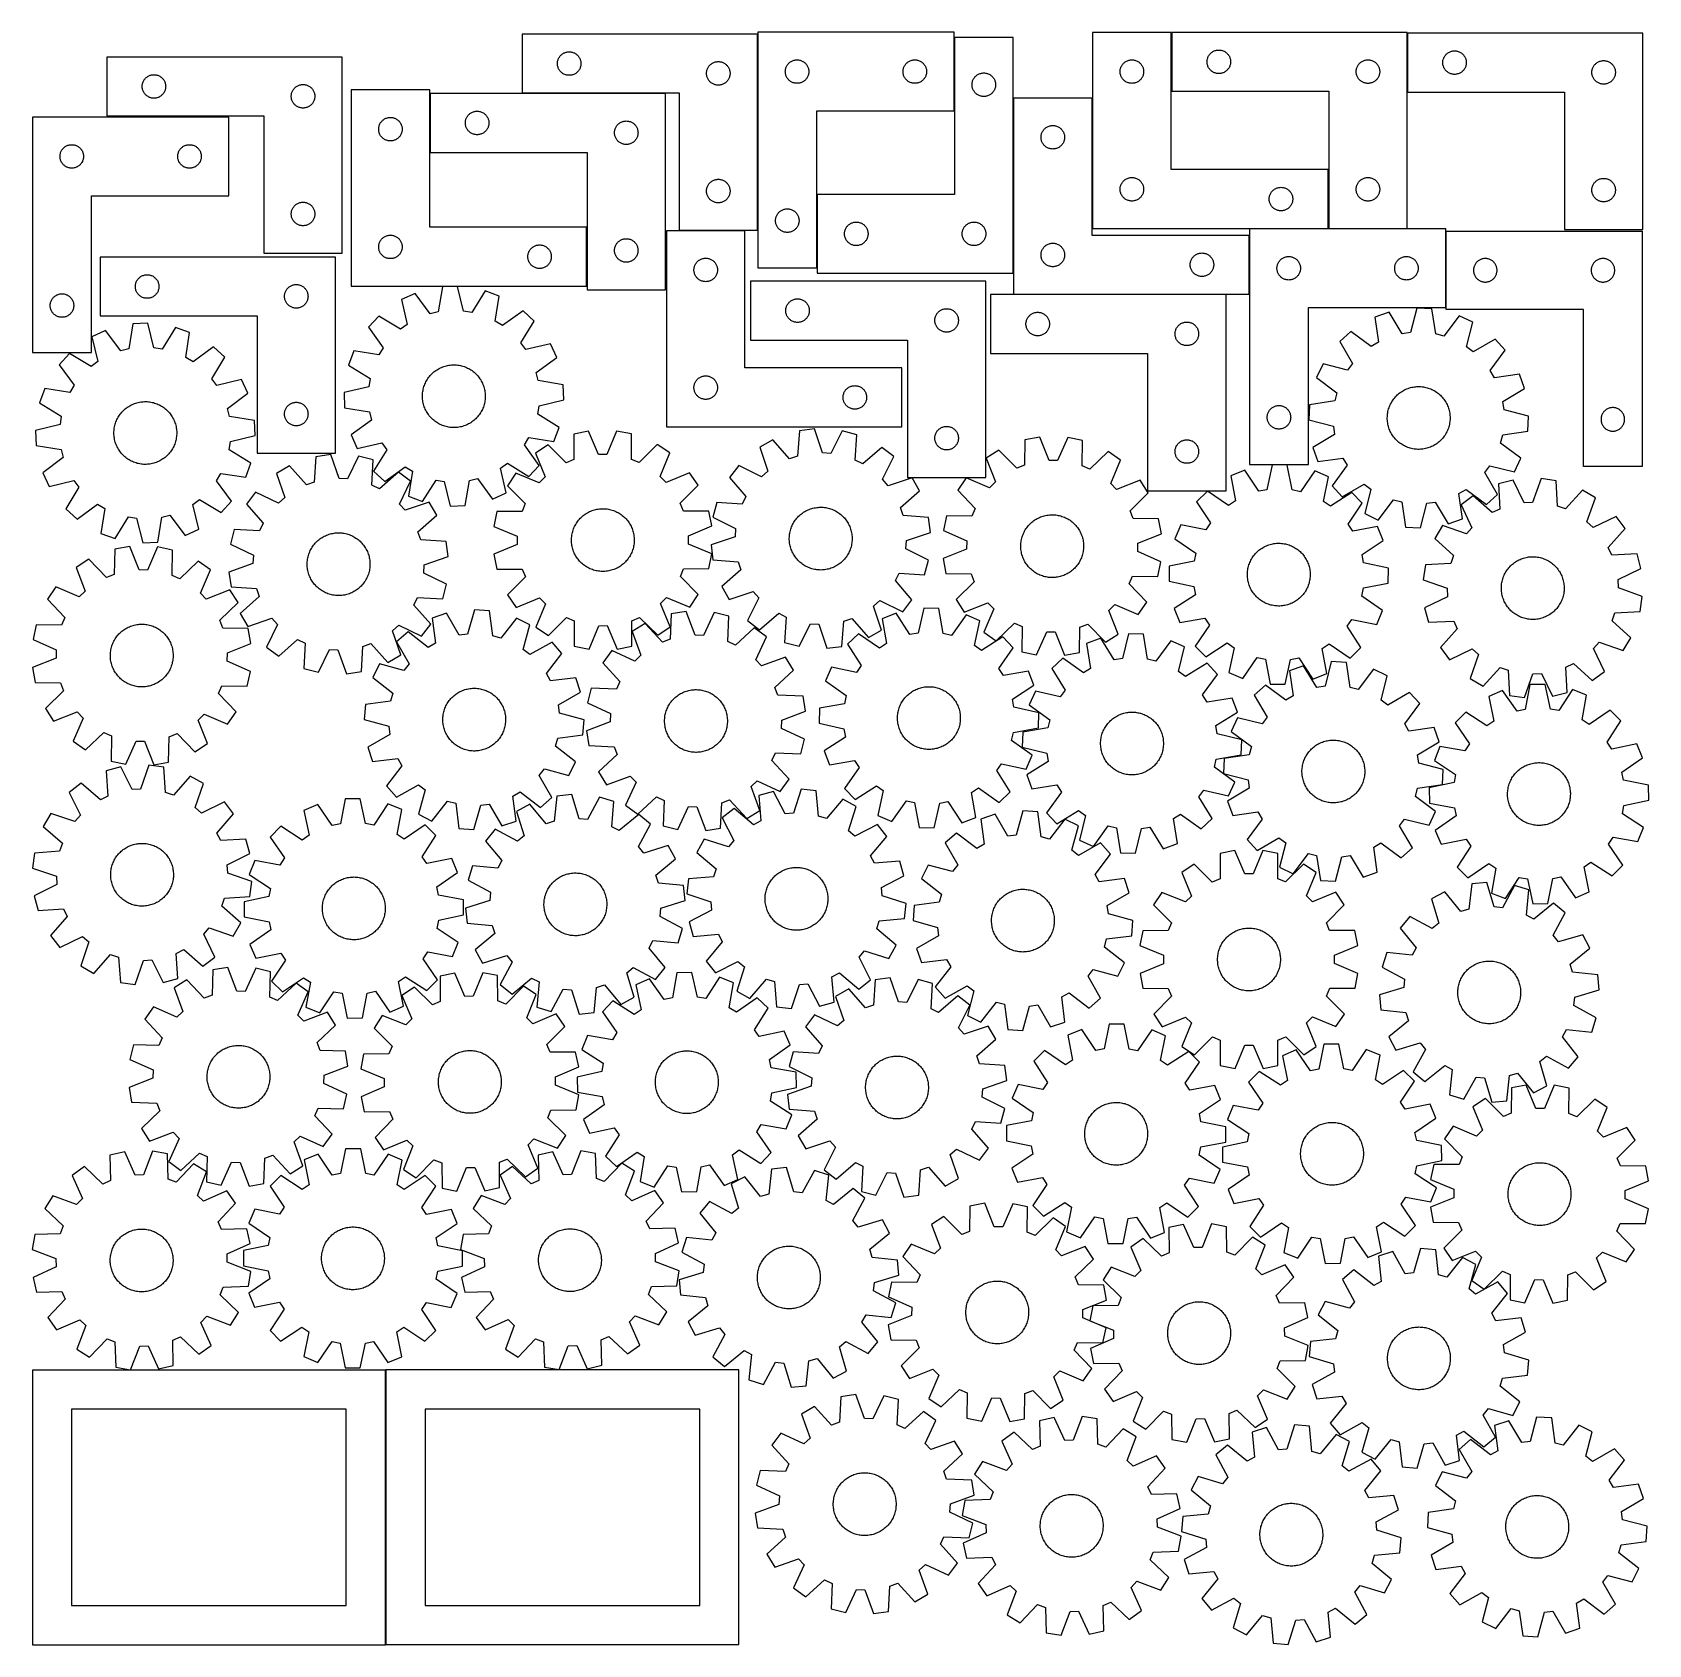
# Model space of a CAD drawing. Header units: millimetres. Extents: x 7 to 1242, y 7 to 1239.
import ezdxf

# ---------------------------------------------------------------- set-up
doc = ezdxf.new("R2010")
doc.units = ezdxf.units.MM
doc.layers.add('CUT', color=7, linetype='CONTINUOUS', true_color=0x000000)

msp = doc.modelspace()

# ---------------------------------------------------------------- linework, layer by layer
at = {"layer": 'CUT'}
for p, q in [((560.949152, 1238.091131), (380.949152, 1238.091131)), ((380.949152, 1238.091131), (380.949152, 1193.091131)), ((560.949152, 1088.091131), (560.949152, 1238.091131)), ((561.193045, 1239.470518), (561.193045, 1059.470518)), ((711.193045, 1239.470518), (561.193045, 1239.470518)), ((711.193045, 1179.470518), (711.193045, 1239.470518)), ((877.141294, 1239.454653), (817.141294, 1239.454653)), ((817.141294, 1239.454653), (817.141294, 1089.454653)), ((877.141294, 1134.454653), (877.141294, 1239.454653)), ((1057.609614, 1239.429266), (877.609614, 1239.429266)), ((877.609614, 1239.429266), (877.609614, 1194.429266)), ((1057.609614, 1089.429266), (1057.609614, 1239.429266)), ((1237.828791, 1238.817206), (1057.828791, 1238.817206)), ((1057.828791, 1238.817206), (1057.828791, 1193.817206)), ((1237.828791, 1088.817206), (1237.828791, 1238.817206)), ((411.94902, 1223.074358), (412.449152, 1223.38536)), ((412.449152, 1223.38536), (412.968554, 1223.662986)), ((412.968554, 1223.662986), (413.505001, 1223.906047)), ((413.505001, 1223.906047), (414.056197, 1224.113503)), ((414.056197, 1224.113503), (414.619781, 1224.284464)), ((414.619781, 1224.284464), (415.193339, 1224.418199)), ((415.193339, 1224.418199), (415.774416, 1224.514135)), ((415.774416, 1224.514135), (416.360524, 1224.571862)), ((416.360524, 1224.571862), (416.949152, 1224.591131)), ((416.949152, 1224.591131), (417.53778, 1224.571862)), ((417.53778, 1224.571862), (418.123888, 1224.514135)), ((418.123888, 1224.514135), (418.704965, 1224.418199)), ((418.704965, 1224.418199), (419.278524, 1224.284464)), ((419.278524, 1224.284464), (419.842107, 1224.113503)), ((419.842107, 1224.113503), (420.393303, 1223.906047)), ((420.393303, 1223.906047), (420.92975, 1223.662986)), ((420.92975, 1223.662986), (421.449152, 1223.38536)), ((421.449152, 1223.38536), (421.949284, 1223.074358)), ((756.444821, 1235.40607), (711.444821, 1235.40607)), ((711.444821, 1235.40607), (711.444821, 1115.40607)), ((756.444821, 1055.40607), (756.444821, 1235.40607)), ((907.245653, 1223.293227), (907.675501, 1223.695824)), ((907.675501, 1223.695824), (908.130761, 1224.069446)), ((908.130761, 1224.069446), (908.609481, 1224.412493)), ((908.609481, 1224.412493), (909.109614, 1224.723495)), ((909.109614, 1224.723495), (909.629015, 1225.001121)), ((909.629015, 1225.001121), (910.165463, 1225.244182)), ((910.165463, 1225.244182), (910.716658, 1225.451637)), ((910.716658, 1225.451637), (911.280242, 1225.622599)), ((911.280242, 1225.622599), (911.853801, 1225.756334)), ((911.853801, 1225.756334), (912.434878, 1225.85227)), ((912.434878, 1225.85227), (913.020985, 1225.909997)), ((913.020985, 1225.909997), (913.609614, 1225.929266)), ((913.609614, 1225.929266), (914.198242, 1225.909997)), ((914.198242, 1225.909997), (914.784349, 1225.85227)), ((914.784349, 1225.85227), (915.365426, 1225.756334)), ((915.365426, 1225.756334), (915.938985, 1225.622599)), ((915.938985, 1225.622599), (916.502569, 1225.451637)), ((916.502569, 1225.451637), (917.053764, 1225.244182)), ((917.053764, 1225.244182), (917.590212, 1225.001121)), ((917.590212, 1225.001121), (918.109614, 1224.723495)), ((918.109614, 1224.723495), (918.609746, 1224.412493)), ((918.609746, 1224.412493), (919.088466, 1224.069446)), ((919.088466, 1224.069446), (919.543726, 1223.695824)), ((919.543726, 1223.695824), (919.973575, 1223.293227)), ((1087.894678, 1223.083764), (1088.349938, 1223.457386)), ((1088.349938, 1223.457386), (1088.828659, 1223.800432)), ((1088.828659, 1223.800432), (1089.328791, 1224.111434)), ((1089.328791, 1224.111434), (1089.848193, 1224.38906)), ((1089.848193, 1224.38906), (1090.38464, 1224.632121)), ((1090.38464, 1224.632121), (1090.935836, 1224.839577)), ((1090.935836, 1224.839577), (1091.499419, 1225.010538)), ((1091.499419, 1225.010538), (1092.072978, 1225.144273)), ((1092.072978, 1225.144273), (1092.654055, 1225.240209)), ((1092.654055, 1225.240209), (1093.240163, 1225.297936)), ((1093.240163, 1225.297936), (1093.828791, 1225.317206)), ((1093.828791, 1225.317206), (1094.417419, 1225.297936)), ((1094.417419, 1225.297936), (1095.003527, 1225.240209)), ((1095.003527, 1225.240209), (1095.584604, 1225.144273)), ((1095.584604, 1225.144273), (1096.158162, 1225.010538)), ((1096.158162, 1225.010538), (1096.721746, 1224.839577)), ((1096.721746, 1224.839577), (1097.272942, 1224.632121)), ((1097.272942, 1224.632121), (1097.809389, 1224.38906)), ((1097.809389, 1224.38906), (1098.328791, 1224.111434)), ((1098.328791, 1224.111434), (1098.828923, 1223.800432)), ((1098.828923, 1223.800432), (1099.307644, 1223.457386)), ((1099.307644, 1223.457386), (1099.762903, 1223.083764)), ((243.466852, 1220.576483), (63.466852, 1220.576483)), ((63.466852, 1220.576483), (63.466852, 1175.576483)), ((243.466852, 1070.576483), (243.466852, 1220.576483)), ((407.949152, 1215.591131), (407.968422, 1216.17976)), ((407.968422, 1215.002503), (407.949152, 1215.591131)), ((407.968422, 1216.17976), (408.026148, 1216.765867)), ((408.026148, 1214.416396), (407.968422, 1215.002503)), ((408.026148, 1216.765867), (408.122085, 1217.346944)), ((408.122085, 1213.835319), (408.026148, 1214.416396)), ((408.122085, 1217.346944), (408.25582, 1217.920503)), ((408.25582, 1213.26176), (408.122085, 1213.835319)), ((408.25582, 1217.920503), (408.426781, 1218.484087)), ((408.426781, 1212.698176), (408.25582, 1213.26176)), ((408.426781, 1218.484087), (408.634236, 1219.035282)), ((408.634236, 1212.146981), (408.426781, 1212.698176)), ((408.634236, 1219.035282), (408.877297, 1219.57173)), ((408.877297, 1211.610533), (408.634236, 1212.146981)), ((408.877297, 1219.57173), (409.154923, 1220.091131)), ((409.154923, 1211.091131), (408.877297, 1211.610533)), ((409.154923, 1220.091131), (409.465926, 1220.591264)), ((409.465926, 1210.590999), (409.154923, 1211.091131)), ((409.465926, 1220.591264), (409.808972, 1221.069984)), ((409.808972, 1221.069984), (410.182594, 1221.525244)), ((410.182594, 1221.525244), (410.585191, 1221.955092)), ((410.585191, 1221.955092), (411.01504, 1222.35769)), ((411.01504, 1222.35769), (411.470299, 1222.731312)), ((411.470299, 1222.731312), (411.94902, 1223.074358)), ((421.949284, 1223.074358), (422.428005, 1222.731312)), ((422.428005, 1222.731312), (422.883264, 1222.35769)), ((422.883264, 1222.35769), (423.313113, 1221.955092)), ((423.313113, 1221.955092), (423.71571, 1221.525244)), ((423.71571, 1221.525244), (424.089332, 1221.069984)), ((424.089332, 1221.069984), (424.432379, 1220.591264)), ((424.432379, 1220.591264), (424.743381, 1220.091131)), ((424.743381, 1211.091131), (424.432379, 1210.590999)), ((424.743381, 1220.091131), (425.021007, 1219.57173)), ((425.021007, 1211.610533), (424.743381, 1211.091131)), ((425.021007, 1219.57173), (425.264068, 1219.035282)), ((425.264068, 1212.146981), (425.021007, 1211.610533)), ((425.264068, 1219.035282), (425.471523, 1218.484087)), ((425.471523, 1212.698176), (425.264068, 1212.146981)), ((425.471523, 1218.484087), (425.642485, 1217.920503)), ((425.642485, 1213.26176), (425.471523, 1212.698176)), ((425.642485, 1217.920503), (425.77622, 1217.346944)), ((425.77622, 1213.835319), (425.642485, 1213.26176)), ((425.77622, 1217.346944), (425.872156, 1216.765867)), ((425.872156, 1214.416396), (425.77622, 1213.835319)), ((425.872156, 1216.765867), (425.929882, 1216.17976)), ((425.929882, 1215.002503), (425.872156, 1214.416396)), ((425.929882, 1216.17976), (425.949152, 1215.591131)), ((425.949152, 1215.591131), (425.929882, 1215.002503)), ((522.426781, 1210.984087), (522.634236, 1211.535282)), ((522.634236, 1211.535282), (522.877297, 1212.07173)), ((522.877297, 1212.07173), (523.154923, 1212.591131)), ((523.154923, 1212.591131), (523.465926, 1213.091264)), ((523.465926, 1213.091264), (523.808972, 1213.569984)), ((523.808972, 1213.569984), (524.182594, 1214.025244)), ((524.182594, 1214.025244), (524.585191, 1214.455092)), ((524.585191, 1214.455092), (525.01504, 1214.85769)), ((525.01504, 1214.85769), (525.470299, 1215.231312)), ((525.470299, 1215.231312), (525.94902, 1215.574358)), ((525.94902, 1215.574358), (526.449152, 1215.88536)), ((526.449152, 1215.88536), (526.968554, 1216.162986)), ((526.968554, 1216.162986), (527.505001, 1216.406047)), ((527.505001, 1216.406047), (528.056197, 1216.613503)), ((528.056197, 1216.613503), (528.619781, 1216.784464)), ((528.619781, 1216.784464), (529.193339, 1216.918199)), ((529.193339, 1216.918199), (529.774416, 1217.014135)), ((529.774416, 1217.014135), (530.360524, 1217.071862)), ((530.360524, 1217.071862), (530.949152, 1217.091131)), ((530.949152, 1217.091131), (531.53778, 1217.071862)), ((531.53778, 1217.071862), (532.123888, 1217.014135)), ((532.123888, 1217.014135), (532.704965, 1216.918199)), ((532.704965, 1216.918199), (533.278524, 1216.784464)), ((533.278524, 1216.784464), (533.842107, 1216.613503)), ((533.842107, 1216.613503), (534.393303, 1216.406047)), ((534.393303, 1216.406047), (534.92975, 1216.162986)), ((534.92975, 1216.162986), (535.449152, 1215.88536)), ((535.449152, 1215.88536), (535.949284, 1215.574358)), ((535.949284, 1215.574358), (536.428005, 1215.231312)), ((536.428005, 1215.231312), (536.883264, 1214.85769)), ((536.883264, 1214.85769), (537.313113, 1214.455092)), ((537.313113, 1214.455092), (537.71571, 1214.025244)), ((537.71571, 1214.025244), (538.089332, 1213.569984)), ((538.089332, 1213.569984), (538.432379, 1213.091264)), ((538.432379, 1213.091264), (538.743381, 1212.591131)), ((538.743381, 1212.591131), (539.021007, 1212.07173)), ((539.021007, 1212.07173), (539.264068, 1211.535282)), ((539.264068, 1211.535282), (539.471523, 1210.984087)), ((582.270042, 1210.645254), (582.365978, 1211.226331)), ((582.365978, 1211.226331), (582.499713, 1211.79989)), ((582.499713, 1211.79989), (582.670674, 1212.363474)), ((582.670674, 1212.363474), (582.87813, 1212.914669)), ((582.87813, 1212.914669), (583.121191, 1213.451117)), ((583.121191, 1213.451117), (583.398817, 1213.970518)), ((583.398817, 1213.970518), (583.709819, 1214.47065)), ((583.709819, 1214.47065), (584.052865, 1214.949371)), ((584.052865, 1214.949371), (584.426487, 1215.404631)), ((584.426487, 1215.404631), (584.829084, 1215.834479)), ((584.829084, 1215.834479), (585.258933, 1216.237077)), ((585.258933, 1216.237077), (585.714193, 1216.610698)), ((585.714193, 1216.610698), (586.192913, 1216.953745)), ((586.192913, 1216.953745), (586.693045, 1217.264747)), ((586.693045, 1217.264747), (587.212447, 1217.542373)), ((587.212447, 1217.542373), (587.748895, 1217.785434)), ((587.748895, 1217.785434), (588.30009, 1217.99289)), ((588.30009, 1217.99289), (588.863674, 1218.163851)), ((588.863674, 1218.163851), (589.437233, 1218.297586)), ((589.437233, 1218.297586), (590.01831, 1218.393522)), ((590.01831, 1218.393522), (590.604417, 1218.451249)), ((590.604417, 1218.451249), (591.193045, 1218.470518)), ((591.193045, 1218.470518), (591.781674, 1218.451249)), ((591.781674, 1218.451249), (592.367781, 1218.393522)), ((592.367781, 1218.393522), (592.948858, 1218.297586)), ((592.948858, 1218.297586), (593.522417, 1218.163851)), ((593.522417, 1218.163851), (594.086001, 1217.99289)), ((594.086001, 1217.99289), (594.637196, 1217.785434)), ((594.637196, 1217.785434), (595.173644, 1217.542373)), ((595.173644, 1217.542373), (595.693045, 1217.264747)), ((595.693045, 1217.264747), (596.193178, 1216.953745)), ((596.193178, 1216.953745), (596.671898, 1216.610698)), ((596.671898, 1216.610698), (597.127158, 1216.237077)), ((597.127158, 1216.237077), (597.557006, 1215.834479)), ((597.557006, 1215.834479), (597.959604, 1215.404631)), ((597.959604, 1215.404631), (598.333226, 1214.949371)), ((598.333226, 1214.949371), (598.676272, 1214.47065)), ((598.676272, 1214.47065), (598.987274, 1213.970518)), ((598.987274, 1213.970518), (599.2649, 1213.451117)), ((599.2649, 1213.451117), (599.507961, 1212.914669)), ((599.507961, 1212.914669), (599.715417, 1212.363474)), ((599.715417, 1212.363474), (599.886378, 1211.79989)), ((599.886378, 1211.79989), (600.020113, 1211.226331)), ((600.020113, 1211.226331), (600.116049, 1210.645254)), ((672.270042, 1210.645254), (672.365978, 1211.226331)), ((672.365978, 1211.226331), (672.499713, 1211.79989)), ((672.499713, 1211.79989), (672.670674, 1212.363474)), ((672.670674, 1212.363474), (672.87813, 1212.914669)), ((672.87813, 1212.914669), (673.121191, 1213.451117)), ((673.121191, 1213.451117), (673.398817, 1213.970518)), ((673.398817, 1213.970518), (673.709819, 1214.47065)), ((673.709819, 1214.47065), (674.052865, 1214.949371)), ((674.052865, 1214.949371), (674.426487, 1215.404631)), ((674.426487, 1215.404631), (674.829084, 1215.834479)), ((674.829084, 1215.834479), (675.258933, 1216.237077)), ((675.258933, 1216.237077), (675.714193, 1216.610698)), ((675.714193, 1216.610698), (676.192913, 1216.953745)), ((676.192913, 1216.953745), (676.693045, 1217.264747)), ((676.693045, 1217.264747), (677.212447, 1217.542373)), ((677.212447, 1217.542373), (677.748895, 1217.785434)), ((677.748895, 1217.785434), (678.30009, 1217.99289)), ((678.30009, 1217.99289), (678.863674, 1218.163851)), ((678.863674, 1218.163851), (679.437233, 1218.297586)), ((679.437233, 1218.297586), (680.01831, 1218.393522)), ((680.01831, 1218.393522), (680.604417, 1218.451249)), ((680.604417, 1218.451249), (681.193045, 1218.470518)), ((681.193045, 1218.470518), (681.781674, 1218.451249)), ((681.781674, 1218.451249), (682.367781, 1218.393522)), ((682.367781, 1218.393522), (682.948858, 1218.297586)), ((682.948858, 1218.297586), (683.522417, 1218.163851)), ((683.522417, 1218.163851), (684.086001, 1217.99289)), ((684.086001, 1217.99289), (684.637196, 1217.785434)), ((684.637196, 1217.785434), (685.173644, 1217.542373)), ((685.173644, 1217.542373), (685.693045, 1217.264747)), ((685.693045, 1217.264747), (686.193178, 1216.953745)), ((686.193178, 1216.953745), (686.671898, 1216.610698)), ((686.671898, 1216.610698), (687.127158, 1216.237077)), ((687.127158, 1216.237077), (687.557006, 1215.834479)), ((687.557006, 1215.834479), (687.959604, 1215.404631)), ((687.959604, 1215.404631), (688.333226, 1214.949371)), ((688.333226, 1214.949371), (688.676272, 1214.47065)), ((688.676272, 1214.47065), (688.987274, 1213.970518)), ((688.987274, 1213.970518), (689.2649, 1213.451117)), ((689.2649, 1213.451117), (689.507961, 1212.914669)), ((689.507961, 1212.914669), (689.715417, 1212.363474)), ((689.715417, 1212.363474), (689.886378, 1211.79989)), ((689.886378, 1211.79989), (690.020113, 1211.226331)), ((690.020113, 1211.226331), (690.116049, 1210.645254)), ((838.21829, 1210.629389), (838.314226, 1211.210466)), ((838.314226, 1211.210466), (838.447961, 1211.784025)), ((838.447961, 1211.784025), (838.618923, 1212.347608)), ((838.618923, 1212.347608), (838.826378, 1212.898804)), ((838.826378, 1212.898804), (839.069439, 1213.435252)), ((839.069439, 1213.435252), (839.347065, 1213.954653)), ((839.347065, 1213.954653), (839.658067, 1214.454785)), ((839.658067, 1214.454785), (840.001114, 1214.933506)), ((840.001114, 1214.933506), (840.374736, 1215.388766)), ((840.374736, 1215.388766), (840.777333, 1215.818614)), ((840.777333, 1215.818614), (841.207182, 1216.221212)), ((841.207182, 1216.221212), (841.662441, 1216.594833)), ((841.662441, 1216.594833), (842.141162, 1216.93788)), ((842.141162, 1216.93788), (842.641294, 1217.248882)), ((842.641294, 1217.248882), (843.160696, 1217.526508)), ((843.160696, 1217.526508), (843.697143, 1217.769569)), ((843.697143, 1217.769569), (844.248339, 1217.977024)), ((844.248339, 1217.977024), (844.811922, 1218.147986)), ((844.811922, 1218.147986), (845.385481, 1218.281721)), ((845.385481, 1218.281721), (845.966558, 1218.377657)), ((845.966558, 1218.377657), (846.552666, 1218.435384)), ((846.552666, 1218.435384), (847.141294, 1218.454653)), ((847.141294, 1218.454653), (847.729922, 1218.435384)), ((847.729922, 1218.435384), (848.31603, 1218.377657)), ((848.31603, 1218.377657), (848.897107, 1218.281721)), ((848.897107, 1218.281721), (849.470665, 1218.147986)), ((849.470665, 1218.147986), (850.034249, 1217.977024)), ((850.034249, 1217.977024), (850.585445, 1217.769569)), ((850.585445, 1217.769569), (851.121892, 1217.526508)), ((851.121892, 1217.526508), (851.641294, 1217.248882)), ((851.641294, 1217.248882), (852.141426, 1216.93788)), ((852.141426, 1216.93788), (852.620147, 1216.594833)), ((852.620147, 1216.594833), (853.075406, 1216.221212)), ((853.075406, 1216.221212), (853.505255, 1215.818614)), ((853.505255, 1215.818614), (853.907852, 1215.388766)), ((853.907852, 1215.388766), (854.281474, 1214.933506)), ((854.281474, 1214.933506), (854.62452, 1214.454785)), ((854.62452, 1214.454785), (854.935522, 1213.954653)), ((854.935522, 1213.954653), (855.213149, 1213.435252)), ((855.213149, 1213.435252), (855.45621, 1212.898804)), ((855.45621, 1212.898804), (855.663665, 1212.347608)), ((855.663665, 1212.347608), (855.834626, 1211.784025)), ((855.834626, 1211.784025), (855.968361, 1211.210466)), ((855.968361, 1211.210466), (856.064298, 1210.629389)), ((904.609614, 1216.929266), (904.628883, 1217.517894)), ((904.628883, 1216.340638), (904.609614, 1216.929266)), ((904.628883, 1217.517894), (904.68661, 1218.104002)), ((904.68661, 1215.75453), (904.628883, 1216.340638)), ((904.68661, 1218.104002), (904.782546, 1218.685079)), ((904.782546, 1215.173453), (904.68661, 1215.75453)), ((904.782546, 1218.685079), (904.916281, 1219.258638)), ((904.916281, 1214.599895), (904.782546, 1215.173453)), ((904.916281, 1219.258638), (905.087242, 1219.822221)), ((905.087242, 1214.036311), (904.916281, 1214.599895)), ((905.087242, 1219.822221), (905.294698, 1220.373417)), ((905.294698, 1213.485115), (905.087242, 1214.036311)), ((905.294698, 1220.373417), (905.537759, 1220.909864)), ((905.537759, 1212.948668), (905.294698, 1213.485115)), ((905.537759, 1220.909864), (905.815385, 1221.429266)), ((905.815385, 1212.429266), (905.537759, 1212.948668)), ((905.815385, 1221.429266), (906.126387, 1221.929398)), ((906.126387, 1211.929134), (905.815385, 1212.429266)), ((906.126387, 1221.929398), (906.469433, 1222.408119)), ((906.469433, 1211.450413), (906.126387, 1211.929134)), ((906.469433, 1222.408119), (906.843055, 1222.863379)), ((906.843055, 1210.995154), (906.469433, 1211.450413)), ((906.843055, 1222.863379), (907.245653, 1223.293227)), ((919.973575, 1223.293227), (920.376172, 1222.863379)), ((920.376172, 1222.863379), (920.749794, 1222.408119)), ((920.749794, 1211.450413), (920.376172, 1210.995154)), ((920.749794, 1222.408119), (921.09284, 1221.929398)), ((921.09284, 1211.929134), (920.749794, 1211.450413)), ((921.09284, 1221.929398), (921.403842, 1221.429266)), ((921.403842, 1212.429266), (921.09284, 1211.929134)), ((921.403842, 1221.429266), (921.681468, 1220.909864)), ((921.681468, 1212.948668), (921.403842, 1212.429266)), ((921.681468, 1220.909864), (921.924529, 1220.373417)), ((921.924529, 1213.485115), (921.681468, 1212.948668)), ((921.924529, 1220.373417), (922.131985, 1219.822221)), ((922.131985, 1214.036311), (921.924529, 1213.485115)), ((922.131985, 1219.822221), (922.302946, 1219.258638)), ((922.302946, 1214.599895), (922.131985, 1214.036311)), ((922.302946, 1219.258638), (922.436681, 1218.685079)), ((922.436681, 1215.173453), (922.302946, 1214.599895)), ((922.436681, 1218.685079), (922.532617, 1218.104002)), ((922.532617, 1215.75453), (922.436681, 1215.173453)), ((922.532617, 1218.104002), (922.590344, 1217.517894)), ((922.590344, 1216.340638), (922.532617, 1215.75453)), ((922.590344, 1217.517894), (922.609614, 1216.929266)), ((922.609614, 1216.929266), (922.590344, 1216.340638)), ((1018.68661, 1210.604002), (1018.782546, 1211.185079)), ((1018.782546, 1211.185079), (1018.916281, 1211.758638)), ((1018.916281, 1211.758638), (1019.087242, 1212.322221)), ((1019.087242, 1212.322221), (1019.294698, 1212.873417)), ((1019.294698, 1212.873417), (1019.537759, 1213.409864)), ((1019.537759, 1213.409864), (1019.815385, 1213.929266)), ((1019.815385, 1213.929266), (1020.126387, 1214.429398)), ((1020.126387, 1214.429398), (1020.469433, 1214.908119)), ((1020.469433, 1214.908119), (1020.843055, 1215.363379)), ((1020.843055, 1215.363379), (1021.245653, 1215.793227)), ((1021.245653, 1215.793227), (1021.675501, 1216.195824)), ((1021.675501, 1216.195824), (1022.130761, 1216.569446)), ((1022.130761, 1216.569446), (1022.609481, 1216.912493)), ((1022.609481, 1216.912493), (1023.109614, 1217.223495)), ((1023.109614, 1217.223495), (1023.629015, 1217.501121)), ((1023.629015, 1217.501121), (1024.165463, 1217.744182)), ((1024.165463, 1217.744182), (1024.716658, 1217.951637)), ((1024.716658, 1217.951637), (1025.280242, 1218.122599)), ((1025.280242, 1218.122599), (1025.853801, 1218.256334)), ((1025.853801, 1218.256334), (1026.434878, 1218.35227)), ((1026.434878, 1218.35227), (1027.020985, 1218.409997)), ((1027.020985, 1218.409997), (1027.609614, 1218.429266)), ((1027.609614, 1218.429266), (1028.198242, 1218.409997)), ((1028.198242, 1218.409997), (1028.784349, 1218.35227)), ((1028.784349, 1218.35227), (1029.365426, 1218.256334)), ((1029.365426, 1218.256334), (1029.938985, 1218.122599)), ((1029.938985, 1218.122599), (1030.502569, 1217.951637)), ((1030.502569, 1217.951637), (1031.053764, 1217.744182)), ((1031.053764, 1217.744182), (1031.590212, 1217.501121)), ((1031.590212, 1217.501121), (1032.109614, 1217.223495)), ((1032.109614, 1217.223495), (1032.609746, 1216.912493)), ((1032.609746, 1216.912493), (1033.088466, 1216.569446)), ((1033.088466, 1216.569446), (1033.543726, 1216.195824)), ((1033.543726, 1216.195824), (1033.973575, 1215.793227)), ((1033.973575, 1215.793227), (1034.376172, 1215.363379)), ((1034.376172, 1215.363379), (1034.749794, 1214.908119)), ((1034.749794, 1214.908119), (1035.09284, 1214.429398)), ((1035.09284, 1214.429398), (1035.403842, 1213.929266)), ((1035.403842, 1213.929266), (1035.681468, 1213.409864)), ((1035.681468, 1213.409864), (1035.924529, 1212.873417)), ((1035.924529, 1212.873417), (1036.131985, 1212.322221)), ((1036.131985, 1212.322221), (1036.302946, 1211.758638)), ((1036.302946, 1211.758638), (1036.436681, 1211.185079)), ((1036.436681, 1211.185079), (1036.532617, 1210.604002)), ((1084.828791, 1216.317206), (1084.84806, 1216.905834)), ((1084.84806, 1215.728578), (1084.828791, 1216.317206)), ((1084.84806, 1216.905834), (1084.905787, 1217.491941)), ((1084.905787, 1215.14247), (1084.84806, 1215.728578)), ((1084.905787, 1217.491941), (1085.001723, 1218.073019)), ((1085.001723, 1214.561393), (1084.905787, 1215.14247)), ((1085.001723, 1218.073019), (1085.135458, 1218.646577)), ((1085.135458, 1213.987834), (1085.001723, 1214.561393)), ((1085.135458, 1218.646577), (1085.30642, 1219.210161)), ((1085.30642, 1213.42425), (1085.135458, 1213.987834)), ((1085.30642, 1219.210161), (1085.513875, 1219.761357)), ((1085.513875, 1212.873055), (1085.30642, 1213.42425)), ((1085.513875, 1219.761357), (1085.756936, 1220.297804)), ((1085.756936, 1212.336607), (1085.513875, 1212.873055)), ((1085.756936, 1220.297804), (1086.034562, 1220.817206)), ((1086.034562, 1211.817206), (1085.756936, 1212.336607)), ((1086.034562, 1220.817206), (1086.345564, 1221.317338)), ((1086.345564, 1211.317074), (1086.034562, 1211.817206)), ((1086.345564, 1221.317338), (1086.688611, 1221.796059)), ((1086.688611, 1210.838353), (1086.345564, 1211.317074)), ((1086.688611, 1221.796059), (1087.062233, 1222.251318)), ((1087.062233, 1222.251318), (1087.46483, 1222.681167)), ((1087.46483, 1222.681167), (1087.894678, 1223.083764)), ((1099.762903, 1223.083764), (1100.192752, 1222.681167)), ((1100.192752, 1222.681167), (1100.595349, 1222.251318)), ((1100.595349, 1222.251318), (1100.968971, 1221.796059)), ((1100.968971, 1221.796059), (1101.312017, 1221.317338)), ((1101.312017, 1211.317074), (1100.968971, 1210.838353)), ((1101.312017, 1221.317338), (1101.623019, 1220.817206)), ((1101.623019, 1211.817206), (1101.312017, 1211.317074)), ((1101.623019, 1220.817206), (1101.900645, 1220.297804)), ((1101.900645, 1212.336607), (1101.623019, 1211.817206)), ((1101.900645, 1220.297804), (1102.143707, 1219.761357)), ((1102.143707, 1212.873055), (1101.900645, 1212.336607)), ((1102.143707, 1219.761357), (1102.351162, 1219.210161)), ((1102.351162, 1213.42425), (1102.143707, 1212.873055)), ((1102.351162, 1219.210161), (1102.522123, 1218.646577)), ((1102.522123, 1213.987834), (1102.351162, 1213.42425)), ((1102.522123, 1218.646577), (1102.655858, 1218.073019)), ((1102.655858, 1214.561393), (1102.522123, 1213.987834)), ((1102.655858, 1218.073019), (1102.751795, 1217.491941)), ((1102.751795, 1215.14247), (1102.655858, 1214.561393)), ((1102.751795, 1217.491941), (1102.809521, 1216.905834)), ((1102.809521, 1215.728578), (1102.751795, 1215.14247)), ((1102.809521, 1216.905834), (1102.828791, 1216.317206)), ((1102.828791, 1216.317206), (1102.809521, 1215.728578)), ((1199.001723, 1210.573019), (1199.135458, 1211.146577)), ((1199.135458, 1211.146577), (1199.30642, 1211.710161)), ((1199.30642, 1211.710161), (1199.513875, 1212.261357)), ((1199.513875, 1212.261357), (1199.756936, 1212.797804)), ((1199.756936, 1212.797804), (1200.034562, 1213.317206)), ((1200.034562, 1213.317206), (1200.345564, 1213.817338)), ((1200.345564, 1213.817338), (1200.688611, 1214.296059)), ((1200.688611, 1214.296059), (1201.062233, 1214.751318)), ((1201.062233, 1214.751318), (1201.46483, 1215.181167)), ((1201.46483, 1215.181167), (1201.894678, 1215.583764)), ((1201.894678, 1215.583764), (1202.349938, 1215.957386)), ((1202.349938, 1215.957386), (1202.828659, 1216.300432)), ((1202.828659, 1216.300432), (1203.328791, 1216.611434)), ((1203.328791, 1216.611434), (1203.848193, 1216.88906)), ((1203.848193, 1216.88906), (1204.38464, 1217.132121)), ((1204.38464, 1217.132121), (1204.935836, 1217.339577)), ((1204.935836, 1217.339577), (1205.499419, 1217.510538)), ((1205.499419, 1217.510538), (1206.072978, 1217.644273)), ((1206.072978, 1217.644273), (1206.654055, 1217.740209)), ((1206.654055, 1217.740209), (1207.240163, 1217.797936)), ((1207.240163, 1217.797936), (1207.828791, 1217.817206)), ((1207.828791, 1217.817206), (1208.417419, 1217.797936)), ((1208.417419, 1217.797936), (1209.003527, 1217.740209)), ((1209.003527, 1217.740209), (1209.584604, 1217.644273)), ((1209.584604, 1217.644273), (1210.158162, 1217.510538)), ((1210.158162, 1217.510538), (1210.721746, 1217.339577)), ((1210.721746, 1217.339577), (1211.272942, 1217.132121)), ((1211.272942, 1217.132121), (1211.809389, 1216.88906)), ((1211.809389, 1216.88906), (1212.328791, 1216.611434)), ((1212.328791, 1216.611434), (1212.828923, 1216.300432)), ((1212.828923, 1216.300432), (1213.307644, 1215.957386)), ((1213.307644, 1215.957386), (1213.762903, 1215.583764)), ((1213.762903, 1215.583764), (1214.192752, 1215.181167)), ((1214.192752, 1215.181167), (1214.595349, 1214.751318)), ((1214.595349, 1214.751318), (1214.968971, 1214.296059)), ((1214.968971, 1214.296059), (1215.312017, 1213.817338)), ((1215.312017, 1213.817338), (1215.623019, 1213.317206)), ((1215.623019, 1213.317206), (1215.900645, 1212.797804)), ((1215.900645, 1212.797804), (1216.143707, 1212.261357)), ((1216.143707, 1212.261357), (1216.351162, 1211.710161)), ((1216.351162, 1211.710161), (1216.522123, 1211.146577)), ((1216.522123, 1211.146577), (1216.655858, 1210.573019)), ((90.466852, 1198.076483), (90.486122, 1198.665111)), ((90.486122, 1198.665111), (90.543849, 1199.251219)), ((90.543849, 1199.251219), (90.639785, 1199.832296)), ((90.639785, 1199.832296), (90.77352, 1200.405854)), ((90.77352, 1200.405854), (90.944481, 1200.969438)), ((90.944481, 1200.969438), (91.151937, 1201.520634)), ((91.151937, 1201.520634), (91.394998, 1202.057081)), ((91.394998, 1202.057081), (91.672624, 1202.576483)), ((91.672624, 1202.576483), (91.983626, 1203.076615)), ((91.983626, 1203.076615), (92.326672, 1203.555336)), ((92.326672, 1203.555336), (92.700294, 1204.010595)), ((92.700294, 1204.010595), (93.102891, 1204.440444)), ((93.102891, 1204.440444), (93.53274, 1204.843041)), ((93.53274, 1204.843041), (93.987999, 1205.216663)), ((93.987999, 1205.216663), (94.46672, 1205.55971)), ((94.46672, 1205.55971), (94.966852, 1205.870712)), ((94.966852, 1205.870712), (95.486254, 1206.148338)), ((95.486254, 1206.148338), (96.022701, 1206.391399)), ((96.022701, 1206.391399), (96.573897, 1206.598854)), ((96.573897, 1206.598854), (97.137481, 1206.769815)), ((97.137481, 1206.769815), (97.711039, 1206.903551)), ((97.711039, 1206.903551), (98.292117, 1206.999487)), ((98.292117, 1206.999487), (98.878224, 1207.057213)), ((98.878224, 1207.057213), (99.466852, 1207.076483)), ((99.466852, 1207.076483), (100.05548, 1207.057213)), ((100.05548, 1207.057213), (100.641588, 1206.999487)), ((100.641588, 1206.999487), (101.222665, 1206.903551)), ((101.222665, 1206.903551), (101.796224, 1206.769815)), ((101.796224, 1206.769815), (102.359808, 1206.598854)), ((102.359808, 1206.598854), (102.911003, 1206.391399)), ((102.911003, 1206.391399), (103.447451, 1206.148338)), ((103.447451, 1206.148338), (103.966852, 1205.870712)), ((103.966852, 1205.870712), (104.466984, 1205.55971)), ((104.466984, 1205.55971), (104.945705, 1205.216663)), ((104.945705, 1205.216663), (105.400965, 1204.843041)), ((105.400965, 1204.843041), (105.830813, 1204.440444)), ((105.830813, 1204.440444), (106.233411, 1204.010595)), ((106.233411, 1204.010595), (106.607032, 1203.555336)), ((106.607032, 1203.555336), (106.950079, 1203.076615)), ((106.950079, 1203.076615), (107.261081, 1202.576483)), ((107.261081, 1202.576483), (107.538707, 1202.057081)), ((107.538707, 1202.057081), (107.781768, 1201.520634)), ((107.781768, 1201.520634), (107.989223, 1200.969438)), ((107.989223, 1200.969438), (108.160185, 1200.405854)), ((108.160185, 1200.405854), (108.29392, 1199.832296)), ((108.29392, 1199.832296), (108.389856, 1199.251219)), ((108.389856, 1199.251219), (108.447583, 1198.665111)), ((108.447583, 1198.665111), (108.466852, 1198.076483)), ((209.486254, 1198.648338), (210.022701, 1198.891399)), ((210.022701, 1198.891399), (210.573897, 1199.098854)), ((210.573897, 1199.098854), (211.137481, 1199.269815)), ((211.137481, 1199.269815), (211.711039, 1199.403551)), ((211.711039, 1199.403551), (212.292117, 1199.499487)), ((212.292117, 1199.499487), (212.878224, 1199.557213)), ((212.878224, 1199.557213), (213.466852, 1199.576483)), ((213.466852, 1199.576483), (214.05548, 1199.557213)), ((214.05548, 1199.557213), (214.641588, 1199.499487)), ((214.641588, 1199.499487), (215.222665, 1199.403551)), ((215.222665, 1199.403551), (215.796224, 1199.269815)), ((215.796224, 1199.269815), (216.359808, 1199.098854)), ((216.359808, 1199.098854), (216.911003, 1198.891399)), ((216.911003, 1198.891399), (217.447451, 1198.648338)), ((409.808972, 1210.112279), (409.465926, 1210.590999)), ((410.182594, 1209.657019), (409.808972, 1210.112279)), ((410.585191, 1209.22717), (410.182594, 1209.657019)), ((411.01504, 1208.824573), (410.585191, 1209.22717)), ((411.470299, 1208.450951), (411.01504, 1208.824573)), ((411.94902, 1208.107905), (411.470299, 1208.450951)), ((412.449152, 1207.796903), (411.94902, 1208.107905)), ((412.968554, 1207.519277), (412.449152, 1207.796903)), ((413.505001, 1207.276216), (412.968554, 1207.519277)), ((414.056197, 1207.06876), (413.505001, 1207.276216)), ((414.619781, 1206.897799), (414.056197, 1207.06876)), ((415.193339, 1206.764064), (414.619781, 1206.897799)), ((415.774416, 1206.668128), (415.193339, 1206.764064)), ((416.360524, 1206.610401), (415.774416, 1206.668128)), ((416.949152, 1206.591131), (416.360524, 1206.610401)), ((417.53778, 1206.610401), (416.949152, 1206.591131)), ((418.123888, 1206.668128), (417.53778, 1206.610401)), ((418.704965, 1206.764064), (418.123888, 1206.668128)), ((419.278524, 1206.897799), (418.704965, 1206.764064)), ((419.842107, 1207.06876), (419.278524, 1206.897799)), ((420.393303, 1207.276216), (419.842107, 1207.06876)), ((420.92975, 1207.519277), (420.393303, 1207.276216)), ((421.449152, 1207.796903), (420.92975, 1207.519277)), ((421.949284, 1208.107905), (421.449152, 1207.796903)), ((422.428005, 1208.450951), (421.949284, 1208.107905)), ((422.883264, 1208.824573), (422.428005, 1208.450951)), ((423.313113, 1209.22717), (422.883264, 1208.824573)), ((423.71571, 1209.657019), (423.313113, 1209.22717)), ((424.089332, 1210.112279), (423.71571, 1209.657019)), ((424.432379, 1210.590999), (424.089332, 1210.112279)), ((521.949152, 1208.091131), (521.968422, 1208.67976)), ((521.968422, 1207.502503), (521.949152, 1208.091131)), ((521.968422, 1208.67976), (522.026148, 1209.265867)), ((522.026148, 1206.916396), (521.968422, 1207.502503)), ((522.026148, 1209.265867), (522.122085, 1209.846944)), ((522.122085, 1206.335319), (522.026148, 1206.916396)), ((522.122085, 1209.846944), (522.25582, 1210.420503)), ((522.25582, 1205.76176), (522.122085, 1206.335319)), ((522.25582, 1210.420503), (522.426781, 1210.984087)), ((522.426781, 1205.198176), (522.25582, 1205.76176)), ((522.634236, 1204.646981), (522.426781, 1205.198176)), ((522.877297, 1204.110533), (522.634236, 1204.646981)), ((523.154923, 1203.591131), (522.877297, 1204.110533)), ((523.465926, 1203.090999), (523.154923, 1203.591131)), ((523.808972, 1202.612279), (523.465926, 1203.090999)), ((524.182594, 1202.157019), (523.808972, 1202.612279)), ((524.585191, 1201.72717), (524.182594, 1202.157019)), ((525.01504, 1201.324573), (524.585191, 1201.72717)), ((525.470299, 1200.950951), (525.01504, 1201.324573)), ((525.94902, 1200.607905), (525.470299, 1200.950951)), ((526.449152, 1200.296903), (525.94902, 1200.607905)), ((526.968554, 1200.019277), (526.449152, 1200.296903)), ((527.505001, 1199.776216), (526.968554, 1200.019277)), ((528.056197, 1199.56876), (527.505001, 1199.776216)), ((528.619781, 1199.397799), (528.056197, 1199.56876)), ((529.193339, 1199.264064), (528.619781, 1199.397799)), ((529.774416, 1199.168128), (529.193339, 1199.264064)), ((530.360524, 1199.110401), (529.774416, 1199.168128)), ((530.949152, 1199.091131), (530.360524, 1199.110401)), ((531.53778, 1199.110401), (530.949152, 1199.091131)), ((532.123888, 1199.168128), (531.53778, 1199.110401)), ((532.704965, 1199.264064), (532.123888, 1199.168128)), ((533.278524, 1199.397799), (532.704965, 1199.264064)), ((533.842107, 1199.56876), (533.278524, 1199.397799)), ((534.393303, 1199.776216), (533.842107, 1199.56876)), ((534.92975, 1200.019277), (534.393303, 1199.776216)), ((535.449152, 1200.296903), (534.92975, 1200.019277)), ((535.949284, 1200.607905), (535.449152, 1200.296903)), ((536.428005, 1200.950951), (535.949284, 1200.607905)), ((536.883264, 1201.324573), (536.428005, 1200.950951)), ((537.313113, 1201.72717), (536.883264, 1201.324573)), ((537.71571, 1202.157019), (537.313113, 1201.72717)), ((538.089332, 1202.612279), (537.71571, 1202.157019)), ((538.432379, 1203.090999), (538.089332, 1202.612279)), ((538.743381, 1203.591131), (538.432379, 1203.090999)), ((539.021007, 1204.110533), (538.743381, 1203.591131)), ((539.264068, 1204.646981), (539.021007, 1204.110533)), ((539.471523, 1205.198176), (539.264068, 1204.646981)), ((539.471523, 1210.984087), (539.642485, 1210.420503)), ((539.642485, 1205.76176), (539.471523, 1205.198176)), ((539.642485, 1210.420503), (539.77622, 1209.846944)), ((539.77622, 1206.335319), (539.642485, 1205.76176)), ((539.77622, 1209.846944), (539.872156, 1209.265867)), ((539.872156, 1206.916396), (539.77622, 1206.335319)), ((539.872156, 1209.265867), (539.929882, 1208.67976)), ((539.929882, 1207.502503), (539.872156, 1206.916396)), ((539.929882, 1208.67976), (539.949152, 1208.091131)), ((539.949152, 1208.091131), (539.929882, 1207.502503)), ((582.193045, 1209.470518), (582.212315, 1210.059147)), ((582.212315, 1208.88189), (582.193045, 1209.470518)), ((582.212315, 1210.059147), (582.270042, 1210.645254)), ((582.270042, 1208.295783), (582.212315, 1208.88189)), ((582.365978, 1207.714705), (582.270042, 1208.295783)), ((582.499713, 1207.141147), (582.365978, 1207.714705)), ((582.670674, 1206.577563), (582.499713, 1207.141147)), ((582.87813, 1206.026367), (582.670674, 1206.577563)), ((583.121191, 1205.48992), (582.87813, 1206.026367)), ((583.398817, 1204.970518), (583.121191, 1205.48992)), ((583.709819, 1204.470386), (583.398817, 1204.970518)), ((584.052865, 1203.991666), (583.709819, 1204.470386)), ((584.426487, 1203.536406), (584.052865, 1203.991666)), ((584.829084, 1203.106557), (584.426487, 1203.536406)), ((585.258933, 1202.70396), (584.829084, 1203.106557)), ((585.714193, 1202.330338), (585.258933, 1202.70396)), ((586.192913, 1201.987292), (585.714193, 1202.330338)), ((586.693045, 1201.67629), (586.192913, 1201.987292)), ((587.212447, 1201.398664), (586.693045, 1201.67629)), ((587.748895, 1201.155603), (587.212447, 1201.398664)), ((588.30009, 1200.948147), (587.748895, 1201.155603)), ((588.863674, 1200.777186), (588.30009, 1200.948147)), ((589.437233, 1200.643451), (588.863674, 1200.777186)), ((590.01831, 1200.547515), (589.437233, 1200.643451)), ((590.604417, 1200.489788), (590.01831, 1200.547515)), ((591.193045, 1200.470518), (590.604417, 1200.489788)), ((591.781674, 1200.489788), (591.193045, 1200.470518)), ((592.367781, 1200.547515), (591.781674, 1200.489788)), ((592.948858, 1200.643451), (592.367781, 1200.547515)), ((593.522417, 1200.777186), (592.948858, 1200.643451)), ((594.086001, 1200.948147), (593.522417, 1200.777186)), ((594.637196, 1201.155603), (594.086001, 1200.948147)), ((595.173644, 1201.398664), (594.637196, 1201.155603)), ((595.693045, 1201.67629), (595.173644, 1201.398664)), ((596.193178, 1201.987292), (595.693045, 1201.67629)), ((596.671898, 1202.330338), (596.193178, 1201.987292)), ((597.127158, 1202.70396), (596.671898, 1202.330338)), ((597.557006, 1203.106557), (597.127158, 1202.70396)), ((597.959604, 1203.536406), (597.557006, 1203.106557)), ((598.333226, 1203.991666), (597.959604, 1203.536406)), ((598.676272, 1204.470386), (598.333226, 1203.991666)), ((598.987274, 1204.970518), (598.676272, 1204.470386)), ((599.2649, 1205.48992), (598.987274, 1204.970518)), ((599.507961, 1206.026367), (599.2649, 1205.48992)), ((599.715417, 1206.577563), (599.507961, 1206.026367)), ((599.886378, 1207.141147), (599.715417, 1206.577563)), ((600.020113, 1207.714705), (599.886378, 1207.141147)), ((600.116049, 1208.295783), (600.020113, 1207.714705)), ((600.116049, 1210.645254), (600.173776, 1210.059147)), ((600.173776, 1208.88189), (600.116049, 1208.295783)), ((600.173776, 1210.059147), (600.193045, 1209.470518)), ((600.193045, 1209.470518), (600.173776, 1208.88189)), ((672.193045, 1209.470518), (672.212315, 1210.059147)), ((672.212315, 1208.88189), (672.193045, 1209.470518)), ((672.212315, 1210.059147), (672.270042, 1210.645254)), ((672.270042, 1208.295783), (672.212315, 1208.88189)), ((672.365978, 1207.714705), (672.270042, 1208.295783)), ((672.499713, 1207.141147), (672.365978, 1207.714705)), ((672.670674, 1206.577563), (672.499713, 1207.141147)), ((672.87813, 1206.026367), (672.670674, 1206.577563)), ((673.121191, 1205.48992), (672.87813, 1206.026367)), ((673.398817, 1204.970518), (673.121191, 1205.48992)), ((673.709819, 1204.470386), (673.398817, 1204.970518)), ((674.052865, 1203.991666), (673.709819, 1204.470386)), ((674.426487, 1203.536406), (674.052865, 1203.991666)), ((674.829084, 1203.106557), (674.426487, 1203.536406)), ((675.258933, 1202.70396), (674.829084, 1203.106557)), ((675.714193, 1202.330338), (675.258933, 1202.70396)), ((676.192913, 1201.987292), (675.714193, 1202.330338)), ((676.693045, 1201.67629), (676.192913, 1201.987292)), ((677.212447, 1201.398664), (676.693045, 1201.67629)), ((677.748895, 1201.155603), (677.212447, 1201.398664)), ((678.30009, 1200.948147), (677.748895, 1201.155603)), ((678.863674, 1200.777186), (678.30009, 1200.948147)), ((679.437233, 1200.643451), (678.863674, 1200.777186)), ((680.01831, 1200.547515), (679.437233, 1200.643451)), ((680.604417, 1200.489788), (680.01831, 1200.547515)), ((681.193045, 1200.470518), (680.604417, 1200.489788)), ((681.781674, 1200.489788), (681.193045, 1200.470518)), ((682.367781, 1200.547515), (681.781674, 1200.489788)), ((682.948858, 1200.643451), (682.367781, 1200.547515)), ((683.522417, 1200.777186), (682.948858, 1200.643451)), ((684.086001, 1200.948147), (683.522417, 1200.777186)), ((684.637196, 1201.155603), (684.086001, 1200.948147)), ((685.173644, 1201.398664), (684.637196, 1201.155603)), ((685.693045, 1201.67629), (685.173644, 1201.398664)), ((686.193178, 1201.987292), (685.693045, 1201.67629)), ((686.671898, 1202.330338), (686.193178, 1201.987292)), ((687.127158, 1202.70396), (686.671898, 1202.330338)), ((687.557006, 1203.106557), (687.127158, 1202.70396)), ((687.959604, 1203.536406), (687.557006, 1203.106557)), ((688.333226, 1203.991666), (687.959604, 1203.536406)), ((688.676272, 1204.470386), (688.333226, 1203.991666)), ((688.987274, 1204.970518), (688.676272, 1204.470386)), ((689.2649, 1205.48992), (688.987274, 1204.970518)), ((689.507961, 1206.026367), (689.2649, 1205.48992)), ((689.715417, 1206.577563), (689.507961, 1206.026367)), ((689.886378, 1207.141147), (689.715417, 1206.577563)), ((690.020113, 1207.714705), (689.886378, 1207.141147)), ((690.116049, 1208.295783), (690.020113, 1207.714705)), ((690.116049, 1210.645254), (690.173776, 1210.059147)), ((690.173776, 1208.88189), (690.116049, 1208.295783)), ((690.173776, 1210.059147), (690.193045, 1209.470518)), ((690.193045, 1209.470518), (690.173776, 1208.88189)), ((724.944821, 1199.40607), (724.964091, 1199.994698)), ((724.964091, 1198.817442), (724.944821, 1199.40607)), ((724.964091, 1199.994698), (725.021817, 1200.580806)), ((725.021817, 1198.231334), (724.964091, 1198.817442)), ((725.021817, 1200.580806), (725.117754, 1201.161883)), ((725.117754, 1201.161883), (725.251489, 1201.735441)), ((725.251489, 1201.735441), (725.42245, 1202.299025)), ((725.42245, 1202.299025), (725.629905, 1202.850221)), ((725.629905, 1202.850221), (725.872966, 1203.386668)), ((725.872966, 1203.386668), (726.150592, 1203.90607)), ((726.150592, 1203.90607), (726.461595, 1204.406202)), ((726.461595, 1204.406202), (726.804641, 1204.884923)), ((726.804641, 1204.884923), (727.178263, 1205.340182)), ((727.178263, 1205.340182), (727.58086, 1205.770031)), ((727.58086, 1205.770031), (728.010709, 1206.172628)), ((728.010709, 1206.172628), (728.465968, 1206.54625)), ((728.465968, 1206.54625), (728.944689, 1206.889297)), ((728.944689, 1206.889297), (729.444821, 1207.200299)), ((729.444821, 1207.200299), (729.964223, 1207.477925)), ((729.964223, 1207.477925), (730.50067, 1207.720986)), ((730.50067, 1207.720986), (731.051866, 1207.928441)), ((731.051866, 1207.928441), (731.61545, 1208.099403)), ((731.61545, 1208.099403), (732.189008, 1208.233138)), ((732.189008, 1208.233138), (732.770085, 1208.329074)), ((732.770085, 1208.329074), (733.356193, 1208.3868)), ((733.356193, 1208.3868), (733.944821, 1208.40607)), ((733.944821, 1208.40607), (734.533449, 1208.3868)), ((734.533449, 1208.3868), (735.119557, 1208.329074)), ((735.119557, 1208.329074), (735.700634, 1208.233138)), ((735.700634, 1208.233138), (736.274192, 1208.099403)), ((736.274192, 1208.099403), (736.837776, 1207.928441)), ((736.837776, 1207.928441), (737.388972, 1207.720986)), ((737.388972, 1207.720986), (737.925419, 1207.477925)), ((737.925419, 1207.477925), (738.444821, 1207.200299)), ((738.444821, 1207.200299), (738.944953, 1206.889297)), ((738.944953, 1206.889297), (739.423674, 1206.54625)), ((739.423674, 1206.54625), (739.878933, 1206.172628)), ((739.878933, 1206.172628), (740.308782, 1205.770031)), ((740.308782, 1205.770031), (740.711379, 1205.340182)), ((740.711379, 1205.340182), (741.085001, 1204.884923)), ((741.085001, 1204.884923), (741.428048, 1204.406202)), ((741.428048, 1204.406202), (741.73905, 1203.90607)), ((741.73905, 1203.90607), (742.016676, 1203.386668)), ((742.016676, 1203.386668), (742.259737, 1202.850221)), ((742.259737, 1202.850221), (742.467192, 1202.299025)), ((742.467192, 1202.299025), (742.638153, 1201.735441)), ((742.638153, 1201.735441), (742.771889, 1201.161883)), ((742.771889, 1201.161883), (742.867825, 1200.580806)), ((742.867825, 1200.580806), (742.925551, 1199.994698)), ((742.925551, 1198.817442), (742.867825, 1198.231334)), ((742.925551, 1199.994698), (742.944821, 1199.40607)), ((742.944821, 1199.40607), (742.925551, 1198.817442)), ((838.141294, 1209.454653), (838.160564, 1210.043281)), ((838.160564, 1208.866025), (838.141294, 1209.454653)), ((838.160564, 1210.043281), (838.21829, 1210.629389)), ((838.21829, 1208.279918), (838.160564, 1208.866025)), ((838.314226, 1207.69884), (838.21829, 1208.279918)), ((838.447961, 1207.125282), (838.314226, 1207.69884)), ((838.618923, 1206.561698), (838.447961, 1207.125282)), ((838.826378, 1206.010502), (838.618923, 1206.561698)), ((839.069439, 1205.474055), (838.826378, 1206.010502)), ((839.347065, 1204.954653), (839.069439, 1205.474055)), ((839.658067, 1204.454521), (839.347065, 1204.954653)), ((840.001114, 1203.9758), (839.658067, 1204.454521)), ((840.374736, 1203.520541), (840.001114, 1203.9758)), ((840.777333, 1203.090692), (840.374736, 1203.520541)), ((841.207182, 1202.688095), (840.777333, 1203.090692)), ((841.662441, 1202.314473), (841.207182, 1202.688095)), ((842.141162, 1201.971427), (841.662441, 1202.314473)), ((842.641294, 1201.660425), (842.141162, 1201.971427)), ((843.160696, 1201.382799), (842.641294, 1201.660425)), ((843.697143, 1201.139738), (843.160696, 1201.382799)), ((844.248339, 1200.932282), (843.697143, 1201.139738)), ((844.811922, 1200.761321), (844.248339, 1200.932282)), ((845.385481, 1200.627586), (844.811922, 1200.761321)), ((845.966558, 1200.53165), (845.385481, 1200.627586)), ((846.552666, 1200.473923), (845.966558, 1200.53165)), ((847.141294, 1200.454653), (846.552666, 1200.473923)), ((847.729922, 1200.473923), (847.141294, 1200.454653)), ((848.31603, 1200.53165), (847.729922, 1200.473923)), ((848.897107, 1200.627586), (848.31603, 1200.53165)), ((849.470665, 1200.761321), (848.897107, 1200.627586)), ((850.034249, 1200.932282), (849.470665, 1200.761321)), ((850.585445, 1201.139738), (850.034249, 1200.932282)), ((851.121892, 1201.382799), (850.585445, 1201.139738)), ((851.641294, 1201.660425), (851.121892, 1201.382799)), ((852.141426, 1201.971427), (851.641294, 1201.660425)), ((852.620147, 1202.314473), (852.141426, 1201.971427)), ((853.075406, 1202.688095), (852.620147, 1202.314473)), ((853.505255, 1203.090692), (853.075406, 1202.688095)), ((853.907852, 1203.520541), (853.505255, 1203.090692)), ((854.281474, 1203.9758), (853.907852, 1203.520541)), ((854.62452, 1204.454521), (854.281474, 1203.9758)), ((854.935522, 1204.954653), (854.62452, 1204.454521)), ((855.213149, 1205.474055), (854.935522, 1204.954653)), ((855.45621, 1206.010502), (855.213149, 1205.474055)), ((855.663665, 1206.561698), (855.45621, 1206.010502)), ((855.834626, 1207.125282), (855.663665, 1206.561698)), ((855.968361, 1207.69884), (855.834626, 1207.125282)), ((856.064298, 1208.279918), (855.968361, 1207.69884)), ((856.064298, 1210.629389), (856.122024, 1210.043281)), ((856.122024, 1208.866025), (856.064298, 1208.279918)), ((856.122024, 1210.043281), (856.141294, 1209.454653)), ((856.141294, 1209.454653), (856.122024, 1208.866025)), ((907.245653, 1210.565305), (906.843055, 1210.995154)), ((907.675501, 1210.162708), (907.245653, 1210.565305)), ((908.130761, 1209.789086), (907.675501, 1210.162708)), ((908.609481, 1209.44604), (908.130761, 1209.789086)), ((909.109614, 1209.135038), (908.609481, 1209.44604)), ((909.629015, 1208.857412), (909.109614, 1209.135038)), ((910.165463, 1208.61435), (909.629015, 1208.857412)), ((910.716658, 1208.406895), (910.165463, 1208.61435)), ((911.280242, 1208.235934), (910.716658, 1208.406895)), ((911.853801, 1208.102199), (911.280242, 1208.235934)), ((912.434878, 1208.006262), (911.853801, 1208.102199)), ((913.020985, 1207.948536), (912.434878, 1208.006262)), ((913.609614, 1207.929266), (913.020985, 1207.948536)), ((914.198242, 1207.948536), (913.609614, 1207.929266)), ((914.784349, 1208.006262), (914.198242, 1207.948536)), ((915.365426, 1208.102199), (914.784349, 1208.006262)), ((915.938985, 1208.235934), (915.365426, 1208.102199)), ((916.502569, 1208.406895), (915.938985, 1208.235934)), ((917.053764, 1208.61435), (916.502569, 1208.406895)), ((917.590212, 1208.857412), (917.053764, 1208.61435)), ((918.109614, 1209.135038), (917.590212, 1208.857412)), ((918.609746, 1209.44604), (918.109614, 1209.135038)), ((919.088466, 1209.789086), (918.609746, 1209.44604)), ((919.543726, 1210.162708), (919.088466, 1209.789086)), ((919.973575, 1210.565305), (919.543726, 1210.162708)), ((920.376172, 1210.995154), (919.973575, 1210.565305)), ((1018.609614, 1209.429266), (1018.628883, 1210.017894)), ((1018.628883, 1208.840638), (1018.609614, 1209.429266)), ((1018.628883, 1210.017894), (1018.68661, 1210.604002)), ((1018.68661, 1208.25453), (1018.628883, 1208.840638)), ((1018.782546, 1207.673453), (1018.68661, 1208.25453)), ((1018.916281, 1207.099895), (1018.782546, 1207.673453)), ((1019.087242, 1206.536311), (1018.916281, 1207.099895)), ((1019.294698, 1205.985115), (1019.087242, 1206.536311)), ((1019.537759, 1205.448668), (1019.294698, 1205.985115)), ((1019.815385, 1204.929266), (1019.537759, 1205.448668)), ((1020.126387, 1204.429134), (1019.815385, 1204.929266)), ((1020.469433, 1203.950413), (1020.126387, 1204.429134)), ((1020.843055, 1203.495154), (1020.469433, 1203.950413)), ((1021.245653, 1203.065305), (1020.843055, 1203.495154)), ((1021.675501, 1202.662708), (1021.245653, 1203.065305)), ((1022.130761, 1202.289086), (1021.675501, 1202.662708)), ((1022.609481, 1201.94604), (1022.130761, 1202.289086)), ((1023.109614, 1201.635038), (1022.609481, 1201.94604)), ((1023.629015, 1201.357412), (1023.109614, 1201.635038)), ((1024.165463, 1201.11435), (1023.629015, 1201.357412)), ((1024.716658, 1200.906895), (1024.165463, 1201.11435)), ((1025.280242, 1200.735934), (1024.716658, 1200.906895)), ((1025.853801, 1200.602199), (1025.280242, 1200.735934)), ((1026.434878, 1200.506262), (1025.853801, 1200.602199)), ((1027.020985, 1200.448536), (1026.434878, 1200.506262)), ((1027.609614, 1200.429266), (1027.020985, 1200.448536)), ((1028.198242, 1200.448536), (1027.609614, 1200.429266)), ((1028.784349, 1200.506262), (1028.198242, 1200.448536)), ((1029.365426, 1200.602199), (1028.784349, 1200.506262)), ((1029.938985, 1200.735934), (1029.365426, 1200.602199)), ((1030.502569, 1200.906895), (1029.938985, 1200.735934)), ((1031.053764, 1201.11435), (1030.502569, 1200.906895)), ((1031.590212, 1201.357412), (1031.053764, 1201.11435)), ((1032.109614, 1201.635038), (1031.590212, 1201.357412)), ((1032.609746, 1201.94604), (1032.109614, 1201.635038)), ((1033.088466, 1202.289086), (1032.609746, 1201.94604)), ((1033.543726, 1202.662708), (1033.088466, 1202.289086)), ((1033.973575, 1203.065305), (1033.543726, 1202.662708)), ((1034.376172, 1203.495154), (1033.973575, 1203.065305)), ((1034.749794, 1203.950413), (1034.376172, 1203.495154)), ((1035.09284, 1204.429134), (1034.749794, 1203.950413)), ((1035.403842, 1204.929266), (1035.09284, 1204.429134)), ((1035.681468, 1205.448668), (1035.403842, 1204.929266)), ((1035.924529, 1205.985115), (1035.681468, 1205.448668)), ((1036.131985, 1206.536311), (1035.924529, 1205.985115)), ((1036.302946, 1207.099895), (1036.131985, 1206.536311)), ((1036.436681, 1207.673453), (1036.302946, 1207.099895)), ((1036.532617, 1208.25453), (1036.436681, 1207.673453)), ((1036.532617, 1210.604002), (1036.590344, 1210.017894)), ((1036.590344, 1208.840638), (1036.532617, 1208.25453)), ((1036.590344, 1210.017894), (1036.609614, 1209.429266)), ((1036.609614, 1209.429266), (1036.590344, 1208.840638)), ((1087.062233, 1210.383093), (1086.688611, 1210.838353)), ((1087.46483, 1209.953245), (1087.062233, 1210.383093)), ((1087.894678, 1209.550647), (1087.46483, 1209.953245)), ((1088.349938, 1209.177026), (1087.894678, 1209.550647)), ((1088.828659, 1208.833979), (1088.349938, 1209.177026)), ((1089.328791, 1208.522977), (1088.828659, 1208.833979)), ((1089.848193, 1208.245351), (1089.328791, 1208.522977)), ((1090.38464, 1208.00229), (1089.848193, 1208.245351)), ((1090.935836, 1207.794835), (1090.38464, 1208.00229)), ((1091.499419, 1207.623873), (1090.935836, 1207.794835)), ((1092.072978, 1207.490138), (1091.499419, 1207.623873)), ((1092.654055, 1207.394202), (1092.072978, 1207.490138)), ((1093.240163, 1207.336475), (1092.654055, 1207.394202)), ((1093.828791, 1207.317206), (1093.240163, 1207.336475)), ((1094.417419, 1207.336475), (1093.828791, 1207.317206)), ((1095.003527, 1207.394202), (1094.417419, 1207.336475)), ((1095.584604, 1207.490138), (1095.003527, 1207.394202)), ((1096.158162, 1207.623873), (1095.584604, 1207.490138)), ((1096.721746, 1207.794835), (1096.158162, 1207.623873)), ((1097.272942, 1208.00229), (1096.721746, 1207.794835)), ((1097.809389, 1208.245351), (1097.272942, 1208.00229)), ((1098.328791, 1208.522977), (1097.809389, 1208.245351)), ((1098.828923, 1208.833979), (1098.328791, 1208.522977)), ((1099.307644, 1209.177026), (1098.828923, 1208.833979)), ((1099.762903, 1209.550647), (1099.307644, 1209.177026)), ((1100.192752, 1209.953245), (1099.762903, 1209.550647)), ((1100.595349, 1210.383093), (1100.192752, 1209.953245)), ((1100.968971, 1210.838353), (1100.595349, 1210.383093)), ((1198.828791, 1208.817206), (1198.84806, 1209.405834)), ((1198.84806, 1208.228578), (1198.828791, 1208.817206)), ((1198.84806, 1209.405834), (1198.905787, 1209.991941)), ((1198.905787, 1207.64247), (1198.84806, 1208.228578)), ((1198.905787, 1209.991941), (1199.001723, 1210.573019)), ((1199.001723, 1207.061393), (1198.905787, 1207.64247)), ((1199.135458, 1206.487834), (1199.001723, 1207.061393)), ((1199.30642, 1205.92425), (1199.135458, 1206.487834)), ((1199.513875, 1205.373055), (1199.30642, 1205.92425)), ((1199.756936, 1204.836607), (1199.513875, 1205.373055)), ((1200.034562, 1204.317206), (1199.756936, 1204.836607)), ((1200.345564, 1203.817074), (1200.034562, 1204.317206)), ((1200.688611, 1203.338353), (1200.345564, 1203.817074)), ((1201.062233, 1202.883093), (1200.688611, 1203.338353)), ((1201.46483, 1202.453245), (1201.062233, 1202.883093)), ((1201.894678, 1202.050647), (1201.46483, 1202.453245)), ((1202.349938, 1201.677026), (1201.894678, 1202.050647)), ((1202.828659, 1201.333979), (1202.349938, 1201.677026)), ((1203.328791, 1201.022977), (1202.828659, 1201.333979)), ((1203.848193, 1200.745351), (1203.328791, 1201.022977)), ((1204.38464, 1200.50229), (1203.848193, 1200.745351)), ((1204.935836, 1200.294835), (1204.38464, 1200.50229)), ((1205.499419, 1200.123873), (1204.935836, 1200.294835)), ((1206.072978, 1199.990138), (1205.499419, 1200.123873)), ((1206.654055, 1199.894202), (1206.072978, 1199.990138)), ((1207.240163, 1199.836475), (1206.654055, 1199.894202)), ((1207.828791, 1199.817206), (1207.240163, 1199.836475)), ((1208.417419, 1199.836475), (1207.828791, 1199.817206)), ((1209.003527, 1199.894202), (1208.417419, 1199.836475)), ((1209.584604, 1199.990138), (1209.003527, 1199.894202)), ((1210.158162, 1200.123873), (1209.584604, 1199.990138)), ((1210.721746, 1200.294835), (1210.158162, 1200.123873)), ((1211.272942, 1200.50229), (1210.721746, 1200.294835)), ((1211.809389, 1200.745351), (1211.272942, 1200.50229)), ((1212.328791, 1201.022977), (1211.809389, 1200.745351)), ((1212.828923, 1201.333979), (1212.328791, 1201.022977)), ((1213.307644, 1201.677026), (1212.828923, 1201.333979)), ((1213.762903, 1202.050647), (1213.307644, 1201.677026)), ((1214.192752, 1202.453245), (1213.762903, 1202.050647)), ((1214.595349, 1202.883093), (1214.192752, 1202.453245)), ((1214.968971, 1203.338353), (1214.595349, 1202.883093)), ((1215.312017, 1203.817074), (1214.968971, 1203.338353)), ((1215.623019, 1204.317206), (1215.312017, 1203.817074)), ((1215.900645, 1204.836607), (1215.623019, 1204.317206)), ((1216.143707, 1205.373055), (1215.900645, 1204.836607)), ((1216.351162, 1205.92425), (1216.143707, 1205.373055)), ((1216.522123, 1206.487834), (1216.351162, 1205.92425)), ((1216.655858, 1207.061393), (1216.522123, 1206.487834)), ((1216.655858, 1210.573019), (1216.751795, 1209.991941)), ((1216.751795, 1207.64247), (1216.655858, 1207.061393)), ((1216.751795, 1209.991941), (1216.809521, 1209.405834)), ((1216.809521, 1208.228578), (1216.751795, 1207.64247)), ((1216.809521, 1209.405834), (1216.828791, 1208.817206)), ((1216.828791, 1208.817206), (1216.809521, 1208.228578)), ((90.486122, 1197.487855), (90.466852, 1198.076483)), ((90.543849, 1196.901747), (90.486122, 1197.487855)), ((90.639785, 1196.32067), (90.543849, 1196.901747)), ((90.77352, 1195.747112), (90.639785, 1196.32067)), ((90.944481, 1195.183528), (90.77352, 1195.747112)), ((91.151937, 1194.632332), (90.944481, 1195.183528)), ((91.394998, 1194.095885), (91.151937, 1194.632332)), ((91.672624, 1193.576483), (91.394998, 1194.095885)), ((91.983626, 1193.076351), (91.672624, 1193.576483)), ((92.326672, 1192.59763), (91.983626, 1193.076351)), ((92.700294, 1192.142371), (92.326672, 1192.59763)), ((93.102891, 1191.712522), (92.700294, 1192.142371)), ((93.53274, 1191.309925), (93.102891, 1191.712522)), ((93.987999, 1190.936303), (93.53274, 1191.309925)), ((94.46672, 1190.593257), (93.987999, 1190.936303)), ((94.966852, 1190.282254), (94.46672, 1190.593257)), ((95.486254, 1190.004628), (94.966852, 1190.282254)), ((96.022701, 1189.761567), (95.486254, 1190.004628)), ((96.573897, 1189.554112), (96.022701, 1189.761567)), ((97.137481, 1189.383151), (96.573897, 1189.554112)), ((97.711039, 1189.249415), (97.137481, 1189.383151)), ((98.292117, 1189.153479), (97.711039, 1189.249415)), ((98.878224, 1189.095753), (98.292117, 1189.153479)), ((99.466852, 1189.076483), (98.878224, 1189.095753)), ((100.05548, 1189.095753), (99.466852, 1189.076483)), ((100.641588, 1189.153479), (100.05548, 1189.095753)), ((101.222665, 1189.249415), (100.641588, 1189.153479)), ((101.796224, 1189.383151), (101.222665, 1189.249415)), ((102.359808, 1189.554112), (101.796224, 1189.383151)), ((102.911003, 1189.761567), (102.359808, 1189.554112)), ((103.447451, 1190.004628), (102.911003, 1189.761567)), ((103.966852, 1190.282254), (103.447451, 1190.004628)), ((104.466984, 1190.593257), (103.966852, 1190.282254)), ((104.945705, 1190.936303), (104.466984, 1190.593257)), ((105.400965, 1191.309925), (104.945705, 1190.936303)), ((105.830813, 1191.712522), (105.400965, 1191.309925)), ((106.233411, 1192.142371), (105.830813, 1191.712522)), ((106.607032, 1192.59763), (106.233411, 1192.142371)), ((106.950079, 1193.076351), (106.607032, 1192.59763)), ((107.261081, 1193.576483), (106.950079, 1193.076351)), ((107.538707, 1194.095885), (107.261081, 1193.576483)), ((107.781768, 1194.632332), (107.538707, 1194.095885)), ((107.989223, 1195.183528), (107.781768, 1194.632332)), ((108.160185, 1195.747112), (107.989223, 1195.183528)), ((108.29392, 1196.32067), (108.160185, 1195.747112)), ((108.389856, 1196.901747), (108.29392, 1196.32067)), ((108.447583, 1197.487855), (108.389856, 1196.901747)), ((108.466852, 1198.076483), (108.447583, 1197.487855)), ((204.466852, 1190.576483), (204.486122, 1191.165111)), ((204.486122, 1189.987855), (204.466852, 1190.576483)), ((204.486122, 1191.165111), (204.543849, 1191.751219)), ((204.543849, 1189.401747), (204.486122, 1189.987855)), ((204.543849, 1191.751219), (204.639785, 1192.332296)), ((204.639785, 1188.82067), (204.543849, 1189.401747)), ((204.639785, 1192.332296), (204.77352, 1192.905854)), ((204.77352, 1188.247112), (204.639785, 1188.82067)), ((204.77352, 1192.905854), (204.944481, 1193.469438)), ((204.944481, 1187.683528), (204.77352, 1188.247112)), ((204.944481, 1193.469438), (205.151937, 1194.020634)), ((205.151937, 1187.132332), (204.944481, 1187.683528)), ((205.151937, 1194.020634), (205.394998, 1194.557081)), ((205.394998, 1186.595885), (205.151937, 1187.132332)), ((205.394998, 1194.557081), (205.672624, 1195.076483)), ((205.672624, 1186.076483), (205.394998, 1186.595885)), ((205.672624, 1195.076483), (205.983626, 1195.576615)), ((205.983626, 1195.576615), (206.326672, 1196.055336)), ((206.326672, 1196.055336), (206.700294, 1196.510595)), ((206.700294, 1196.510595), (207.102891, 1196.940444)), ((207.102891, 1196.940444), (207.53274, 1197.343041)), ((207.53274, 1197.343041), (207.987999, 1197.716663)), ((207.987999, 1197.716663), (208.46672, 1198.05971)), ((208.46672, 1198.05971), (208.966852, 1198.370712)), ((208.966852, 1198.370712), (209.486254, 1198.648338)), ((217.447451, 1198.648338), (217.966852, 1198.370712)), ((217.966852, 1198.370712), (218.466984, 1198.05971)), ((218.466984, 1198.05971), (218.945705, 1197.716663)), ((218.945705, 1197.716663), (219.400965, 1197.343041)), ((219.400965, 1197.343041), (219.830813, 1196.940444)), ((219.830813, 1196.940444), (220.233411, 1196.510595)), ((220.233411, 1196.510595), (220.607032, 1196.055336)), ((220.607032, 1196.055336), (220.950079, 1195.576615)), ((220.950079, 1195.576615), (221.261081, 1195.076483)), ((221.261081, 1195.076483), (221.538707, 1194.557081)), ((221.538707, 1186.595885), (221.261081, 1186.076483)), ((221.538707, 1194.557081), (221.781768, 1194.020634)), ((221.781768, 1187.132332), (221.538707, 1186.595885)), ((221.781768, 1194.020634), (221.989223, 1193.469438)), ((221.989223, 1187.683528), (221.781768, 1187.132332)), ((221.989223, 1193.469438), (222.160185, 1192.905854)), ((222.160185, 1188.247112), (221.989223, 1187.683528)), ((222.160185, 1192.905854), (222.29392, 1192.332296)), ((222.29392, 1188.82067), (222.160185, 1188.247112)), ((222.29392, 1192.332296), (222.389856, 1191.751219)), ((222.389856, 1189.401747), (222.29392, 1188.82067)), ((222.389856, 1191.751219), (222.447583, 1191.165111)), ((222.447583, 1189.987855), (222.389856, 1189.401747)), ((222.447583, 1191.165111), (222.466852, 1190.576483)), ((222.466852, 1190.576483), (222.447583, 1189.987855)), ((310.303403, 1195.406313), (250.303403, 1195.406313)), ((250.303403, 1195.406313), (250.303403, 1045.406313)), ((310.303403, 1090.406313), (310.303403, 1195.406313)), ((490.579584, 1192.679999), (310.579584, 1192.679999)), ((310.579584, 1192.679999), (310.579584, 1147.679999)), ((380.949152, 1193.091131), (500.949152, 1193.091131)), ((490.579584, 1042.679999), (490.579584, 1192.679999)), ((500.949152, 1193.091131), (500.949152, 1088.091131)), ((725.117754, 1197.650257), (725.021817, 1198.231334)), ((725.251489, 1197.076699), (725.117754, 1197.650257)), ((725.42245, 1196.513115), (725.251489, 1197.076699)), ((725.629905, 1195.961919), (725.42245, 1196.513115)), ((725.872966, 1195.425472), (725.629905, 1195.961919)), ((726.150592, 1194.90607), (725.872966, 1195.425472)), ((726.461595, 1194.405938), (726.150592, 1194.90607)), ((726.804641, 1193.927217), (726.461595, 1194.405938)), ((727.178263, 1193.471958), (726.804641, 1193.927217)), ((727.58086, 1193.042109), (727.178263, 1193.471958)), ((728.010709, 1192.639512), (727.58086, 1193.042109)), ((728.465968, 1192.26589), (728.010709, 1192.639512)), ((728.944689, 1191.922844), (728.465968, 1192.26589)), ((729.444821, 1191.611841), (728.944689, 1191.922844)), ((729.964223, 1191.334215), (729.444821, 1191.611841)), ((730.50067, 1191.091154), (729.964223, 1191.334215)), ((731.051866, 1190.883699), (730.50067, 1191.091154)), ((731.61545, 1190.712738), (731.051866, 1190.883699)), ((732.189008, 1190.579003), (731.61545, 1190.712738)), ((732.770085, 1190.483066), (732.189008, 1190.579003)), ((733.356193, 1190.42534), (732.770085, 1190.483066)), ((733.944821, 1190.40607), (733.356193, 1190.42534)), ((734.533449, 1190.42534), (733.944821, 1190.40607)), ((735.119557, 1190.483066), (734.533449, 1190.42534)), ((735.700634, 1190.579003), (735.119557, 1190.483066)), ((736.274192, 1190.712738), (735.700634, 1190.579003)), ((736.837776, 1190.883699), (736.274192, 1190.712738)), ((737.388972, 1191.091154), (736.837776, 1190.883699)), ((737.925419, 1191.334215), (737.388972, 1191.091154)), ((738.444821, 1191.611841), (737.925419, 1191.334215)), ((738.944953, 1191.922844), (738.444821, 1191.611841)), ((739.423674, 1192.26589), (738.944953, 1191.922844)), ((739.878933, 1192.639512), (739.423674, 1192.26589)), ((740.308782, 1193.042109), (739.878933, 1192.639512)), ((740.711379, 1193.471958), (740.308782, 1193.042109)), ((741.085001, 1193.927217), (740.711379, 1193.471958)), ((741.428048, 1194.405938), (741.085001, 1193.927217)), ((741.73905, 1194.90607), (741.428048, 1194.405938)), ((742.016676, 1195.425472), (741.73905, 1194.90607)), ((742.259737, 1195.961919), (742.016676, 1195.425472)), ((742.467192, 1196.513115), (742.259737, 1195.961919)), ((742.638153, 1197.076699), (742.467192, 1196.513115)), ((742.771889, 1197.650257), (742.638153, 1197.076699)), ((742.867825, 1198.231334), (742.771889, 1197.650257)), ((816.695402, 1189.238345), (756.695402, 1189.238345)), ((756.695402, 1189.238345), (756.695402, 1039.238345)), ((816.695402, 1084.238345), (816.695402, 1189.238345)), ((877.609614, 1194.429266), (997.609614, 1194.429266)), ((997.609614, 1194.429266), (997.609614, 1089.429266)), ((1057.828791, 1193.817206), (1177.828791, 1193.817206)), ((1177.828791, 1193.817206), (1177.828791, 1088.817206)), ((6.682425, 1174.559874), (6.682425, 994.559874)), ((156.682425, 1174.559874), (6.682425, 1174.559874)), ((63.466852, 1175.576483), (183.466852, 1175.576483)), ((156.682425, 1114.559874), (156.682425, 1174.559874)), ((183.466852, 1175.576483), (183.466852, 1070.576483)), ((205.983626, 1185.576351), (205.672624, 1186.076483)), ((206.326672, 1185.09763), (205.983626, 1185.576351)), ((206.700294, 1184.642371), (206.326672, 1185.09763)), ((207.102891, 1184.212522), (206.700294, 1184.642371)), ((207.53274, 1183.809925), (207.102891, 1184.212522)), ((207.987999, 1183.436303), (207.53274, 1183.809925)), ((208.46672, 1183.093257), (207.987999, 1183.436303)), ((208.966852, 1182.782254), (208.46672, 1183.093257)), ((209.486254, 1182.504628), (208.966852, 1182.782254)), ((210.022701, 1182.261567), (209.486254, 1182.504628)), ((210.573897, 1182.054112), (210.022701, 1182.261567)), ((211.137481, 1181.883151), (210.573897, 1182.054112)), ((211.711039, 1181.749415), (211.137481, 1181.883151)), ((212.292117, 1181.653479), (211.711039, 1181.749415)), ((212.878224, 1181.595753), (212.292117, 1181.653479)), ((213.466852, 1181.576483), (212.878224, 1181.595753)), ((214.05548, 1181.595753), (213.466852, 1181.576483)), ((214.641588, 1181.653479), (214.05548, 1181.595753)), ((215.222665, 1181.749415), (214.641588, 1181.653479)), ((215.796224, 1181.883151), (215.222665, 1181.749415)), ((216.359808, 1182.054112), (215.796224, 1181.883151)), ((216.911003, 1182.261567), (216.359808, 1182.054112)), ((217.447451, 1182.504628), (216.911003, 1182.261567)), ((217.966852, 1182.782254), (217.447451, 1182.504628)), ((218.466984, 1183.093257), (217.966852, 1182.782254)), ((218.945705, 1183.436303), (218.466984, 1183.093257)), ((219.400965, 1183.809925), (218.945705, 1183.436303)), ((219.830813, 1184.212522), (219.400965, 1183.809925)), ((220.233411, 1184.642371), (219.830813, 1184.212522)), ((220.607032, 1185.09763), (220.233411, 1184.642371)), ((220.950079, 1185.576351), (220.607032, 1185.09763)), ((221.261081, 1186.076483), (220.950079, 1185.576351)), ((277.410448, 1173.928685), (277.974032, 1174.099646)), ((277.974032, 1174.099646), (278.54759, 1174.233381)), ((278.54759, 1174.233381), (279.128668, 1174.329317)), ((279.128668, 1174.329317), (279.714775, 1174.387044)), ((279.714775, 1174.387044), (280.303403, 1174.406313)), ((280.303403, 1174.406313), (280.892031, 1174.387044)), ((280.892031, 1174.387044), (281.478139, 1174.329317)), ((281.478139, 1174.329317), (282.059216, 1174.233381)), ((282.059216, 1174.233381), (282.632775, 1174.099646)), ((282.632775, 1174.099646), (283.196358, 1173.928685)), ((338.264668, 1173.62415), (338.50773, 1174.160597)), ((338.50773, 1174.160597), (338.785356, 1174.679999)), ((338.785356, 1174.679999), (339.096358, 1175.180131)), ((339.096358, 1175.180131), (339.439404, 1175.658852)), ((339.439404, 1175.658852), (339.813026, 1176.114111)), ((339.813026, 1176.114111), (340.215623, 1176.54396)), ((340.215623, 1176.54396), (340.645472, 1176.946557)), ((340.645472, 1176.946557), (341.100731, 1177.320179)), ((341.100731, 1177.320179), (341.579452, 1177.663225)), ((341.579452, 1177.663225), (342.079584, 1177.974227)), ((342.079584, 1177.974227), (342.598986, 1178.251853)), ((342.598986, 1178.251853), (343.135433, 1178.494914)), ((343.135433, 1178.494914), (343.686629, 1178.70237)), ((343.686629, 1178.70237), (344.250213, 1178.873331)), ((344.250213, 1178.873331), (344.823771, 1179.007066)), ((344.823771, 1179.007066), (345.404849, 1179.103002)), ((345.404849, 1179.103002), (345.990956, 1179.160729)), ((345.990956, 1179.160729), (346.579584, 1179.179999)), ((346.579584, 1179.179999), (347.168212, 1179.160729)), ((347.168212, 1179.160729), (347.75432, 1179.103002)), ((347.75432, 1179.103002), (348.335397, 1179.007066)), ((348.335397, 1179.007066), (348.908956, 1178.873331)), ((348.908956, 1178.873331), (349.472539, 1178.70237)), ((349.472539, 1178.70237), (350.023735, 1178.494914)), ((350.023735, 1178.494914), (350.560182, 1178.251853)), ((350.560182, 1178.251853), (351.079584, 1177.974227)), ((351.079584, 1177.974227), (351.579716, 1177.663225)), ((351.579716, 1177.663225), (352.058437, 1177.320179)), ((352.058437, 1177.320179), (352.513697, 1176.946557)), ((352.513697, 1176.946557), (352.943545, 1176.54396)), ((352.943545, 1176.54396), (353.346143, 1176.114111)), ((353.346143, 1176.114111), (353.719764, 1175.658852)), ((353.719764, 1175.658852), (354.062811, 1175.180131)), ((354.062811, 1175.180131), (354.373813, 1174.679999)), ((354.373813, 1174.679999), (354.651439, 1174.160597)), ((354.651439, 1174.160597), (354.8945, 1173.62415)), ((606.193045, 1059.470518), (606.193045, 1179.470518)), ((606.193045, 1179.470518), (711.193045, 1179.470518)), ((271.303403, 1165.406313), (271.322673, 1165.994942)), ((271.322673, 1164.817685), (271.303403, 1165.406313)), ((271.322673, 1165.994942), (271.380399, 1166.581049)), ((271.380399, 1164.231578), (271.322673, 1164.817685)), ((271.380399, 1166.581049), (271.476336, 1167.162126)), ((271.476336, 1163.650501), (271.380399, 1164.231578)), ((271.476336, 1167.162126), (271.610071, 1167.735685)), ((271.610071, 1163.076942), (271.476336, 1163.650501)), ((271.610071, 1167.735685), (271.781032, 1168.299269)), ((271.781032, 1162.513358), (271.610071, 1163.076942)), ((271.781032, 1168.299269), (271.988487, 1168.850464)), ((271.988487, 1161.962163), (271.781032, 1162.513358)), ((271.988487, 1168.850464), (272.231549, 1169.386912)), ((272.231549, 1161.425715), (271.988487, 1161.962163)), ((272.231549, 1169.386912), (272.509175, 1169.906313)), ((272.509175, 1169.906313), (272.820177, 1170.406446)), ((272.820177, 1170.406446), (273.163223, 1170.885166)), ((273.163223, 1170.885166), (273.536845, 1171.340426)), ((273.536845, 1171.340426), (273.939442, 1171.770274)), ((273.939442, 1171.770274), (274.369291, 1172.172872)), ((274.369291, 1172.172872), (274.82455, 1172.546494)), ((274.82455, 1172.546494), (275.303271, 1172.88954)), ((275.303271, 1172.88954), (275.803403, 1173.200542)), ((275.803403, 1173.200542), (276.322805, 1173.478168)), ((276.322805, 1173.478168), (276.859252, 1173.721229)), ((276.859252, 1173.721229), (277.410448, 1173.928685)), ((283.196358, 1173.928685), (283.747554, 1173.721229)), ((283.747554, 1173.721229), (284.284001, 1173.478168)), ((284.284001, 1173.478168), (284.803403, 1173.200542)), ((284.803403, 1173.200542), (285.303535, 1172.88954)), ((285.303535, 1172.88954), (285.782256, 1172.546494)), ((285.782256, 1172.546494), (286.237516, 1172.172872)), ((286.237516, 1172.172872), (286.667364, 1171.770274)), ((286.667364, 1171.770274), (287.069962, 1171.340426)), ((287.069962, 1171.340426), (287.443583, 1170.885166)), ((287.443583, 1170.885166), (287.78663, 1170.406446)), ((287.78663, 1170.406446), (288.097632, 1169.906313)), ((288.097632, 1169.906313), (288.375258, 1169.386912)), ((288.375258, 1169.386912), (288.618319, 1168.850464)), ((288.618319, 1161.962163), (288.375258, 1161.425715)), ((288.618319, 1168.850464), (288.825774, 1168.299269)), ((288.825774, 1162.513358), (288.618319, 1161.962163)), ((288.825774, 1168.299269), (288.996736, 1167.735685)), ((288.996736, 1163.076942), (288.825774, 1162.513358)), ((288.996736, 1167.735685), (289.130471, 1167.162126)), ((289.130471, 1163.650501), (288.996736, 1163.076942)), ((289.130471, 1167.162126), (289.226407, 1166.581049)), ((289.226407, 1164.231578), (289.130471, 1163.650501)), ((289.226407, 1166.581049), (289.284134, 1165.994942)), ((289.284134, 1164.817685), (289.226407, 1164.231578)), ((289.284134, 1165.994942), (289.303403, 1165.406313)), ((289.303403, 1165.406313), (289.284134, 1164.817685)), ((337.579584, 1170.179999), (337.598854, 1170.768627)), ((337.598854, 1169.59137), (337.579584, 1170.179999)), ((337.598854, 1170.768627), (337.65658, 1171.354734)), ((337.65658, 1169.005263), (337.598854, 1169.59137)), ((337.65658, 1171.354734), (337.752517, 1171.935812)), ((337.752517, 1168.424186), (337.65658, 1169.005263)), ((337.752517, 1171.935812), (337.886252, 1172.50937)), ((337.886252, 1167.850627), (337.752517, 1168.424186)), ((337.886252, 1172.50937), (338.057213, 1173.072954)), ((338.057213, 1167.287043), (337.886252, 1167.850627)), ((338.057213, 1173.072954), (338.264668, 1173.62415)), ((338.264668, 1166.735848), (338.057213, 1167.287043)), ((338.50773, 1166.1994), (338.264668, 1166.735848)), ((338.785356, 1165.679999), (338.50773, 1166.1994)), ((339.096358, 1165.179867), (338.785356, 1165.679999)), ((339.439404, 1164.701146), (339.096358, 1165.179867)), ((339.813026, 1164.245886), (339.439404, 1164.701146)), ((340.215623, 1163.816038), (339.813026, 1164.245886)), ((340.645472, 1163.41344), (340.215623, 1163.816038)), ((341.100731, 1163.039819), (340.645472, 1163.41344)), ((341.579452, 1162.696772), (341.100731, 1163.039819)), ((342.079584, 1162.38577), (341.579452, 1162.696772)), ((342.598986, 1162.108144), (342.079584, 1162.38577)), ((343.135433, 1161.865083), (342.598986, 1162.108144)), ((343.686629, 1161.657627), (343.135433, 1161.865083)), ((344.250213, 1161.486666), (343.686629, 1161.657627)), ((349.472539, 1161.657627), (348.908956, 1161.486666)), ((350.023735, 1161.865083), (349.472539, 1161.657627)), ((350.560182, 1162.108144), (350.023735, 1161.865083)), ((351.079584, 1162.38577), (350.560182, 1162.108144)), ((351.579716, 1162.696772), (351.079584, 1162.38577)), ((352.058437, 1163.039819), (351.579716, 1162.696772)), ((352.513697, 1163.41344), (352.058437, 1163.039819)), ((352.943545, 1163.816038), (352.513697, 1163.41344)), ((353.346143, 1164.245886), (352.943545, 1163.816038)), ((353.719764, 1164.701146), (353.346143, 1164.245886)), ((354.062811, 1165.179867), (353.719764, 1164.701146)), ((354.373813, 1165.679999), (354.062811, 1165.179867)), ((354.651439, 1166.1994), (354.373813, 1165.679999)), ((354.8945, 1166.735848), (354.651439, 1166.1994)), ((354.8945, 1173.62415), (355.101955, 1173.072954)), ((355.101955, 1167.287043), (354.8945, 1166.735848)), ((355.101955, 1173.072954), (355.272917, 1172.50937)), ((355.272917, 1167.850627), (355.101955, 1167.287043)), ((355.272917, 1172.50937), (355.406652, 1171.935812)), ((355.406652, 1168.424186), (355.272917, 1167.850627)), ((355.406652, 1171.935812), (355.502588, 1171.354734)), ((355.502588, 1169.005263), (355.406652, 1168.424186)), ((355.502588, 1171.354734), (355.560315, 1170.768627)), ((355.560315, 1169.59137), (355.502588, 1169.005263)), ((355.560315, 1170.768627), (355.579584, 1170.179999)), ((355.579584, 1170.179999), (355.560315, 1169.59137)), ((451.579584, 1162.679999), (451.598854, 1163.268627)), ((451.598854, 1162.09137), (451.579584, 1162.679999)), ((451.598854, 1163.268627), (451.65658, 1163.854734)), ((451.65658, 1161.505263), (451.598854, 1162.09137)), ((451.65658, 1163.854734), (451.752517, 1164.435812)), ((451.752517, 1164.435812), (451.886252, 1165.00937)), ((451.886252, 1165.00937), (452.057213, 1165.572954)), ((452.057213, 1165.572954), (452.264668, 1166.12415)), ((452.264668, 1166.12415), (452.50773, 1166.660597)), ((452.50773, 1166.660597), (452.785356, 1167.179999)), ((452.785356, 1167.179999), (453.096358, 1167.680131)), ((453.096358, 1167.680131), (453.439404, 1168.158852)), ((453.439404, 1168.158852), (453.813026, 1168.614111)), ((453.813026, 1168.614111), (454.215623, 1169.04396)), ((454.215623, 1169.04396), (454.645472, 1169.446557)), ((454.645472, 1169.446557), (455.100731, 1169.820179)), ((455.100731, 1169.820179), (455.579452, 1170.163225)), ((455.579452, 1170.163225), (456.079584, 1170.474227)), ((456.079584, 1170.474227), (456.598986, 1170.751853)), ((456.598986, 1170.751853), (457.135433, 1170.994914)), ((457.135433, 1170.994914), (457.686629, 1171.20237)), ((457.686629, 1171.20237), (458.250213, 1171.373331)), ((458.250213, 1171.373331), (458.823771, 1171.507066)), ((458.823771, 1171.507066), (459.404849, 1171.603002)), ((459.404849, 1171.603002), (459.990956, 1171.660729)), ((459.990956, 1171.660729), (460.579584, 1171.679999)), ((460.579584, 1171.679999), (461.168212, 1171.660729)), ((461.168212, 1171.660729), (461.75432, 1171.603002)), ((461.75432, 1171.603002), (462.335397, 1171.507066)), ((462.335397, 1171.507066), (462.908956, 1171.373331)), ((462.908956, 1171.373331), (463.472539, 1171.20237)), ((463.472539, 1171.20237), (464.023735, 1170.994914)), ((464.023735, 1170.994914), (464.560182, 1170.751853)), ((464.560182, 1170.751853), (465.079584, 1170.474227)), ((465.079584, 1170.474227), (465.579716, 1170.163225)), ((465.579716, 1170.163225), (466.058437, 1169.820179)), ((466.058437, 1169.820179), (466.513697, 1169.446557)), ((466.513697, 1169.446557), (466.943545, 1169.04396)), ((466.943545, 1169.04396), (467.346143, 1168.614111)), ((467.346143, 1168.614111), (467.719764, 1168.158852)), ((467.719764, 1168.158852), (468.062811, 1167.680131)), ((468.062811, 1167.680131), (468.373813, 1167.179999)), ((468.373813, 1167.179999), (468.651439, 1166.660597)), ((468.651439, 1166.660597), (468.8945, 1166.12415)), ((468.8945, 1166.12415), (469.101955, 1165.572954)), ((469.101955, 1165.572954), (469.272917, 1165.00937)), ((469.272917, 1165.00937), (469.406652, 1164.435812)), ((469.406652, 1164.435812), (469.502588, 1163.854734)), ((469.502588, 1163.854734), (469.560315, 1163.268627)), ((469.560315, 1162.09137), (469.502588, 1161.505263)), ((469.560315, 1163.268627), (469.579584, 1162.679999)), ((469.579584, 1162.679999), (469.560315, 1162.09137)), ((778.002069, 1161.567716), (778.17303, 1162.1313)), ((778.17303, 1162.1313), (778.380486, 1162.682496)), ((778.380486, 1162.682496), (778.623547, 1163.218943)), ((778.623547, 1163.218943), (778.901173, 1163.738345)), ((778.901173, 1163.738345), (779.212175, 1164.238477)), ((779.212175, 1164.238477), (779.555221, 1164.717198)), ((779.555221, 1164.717198), (779.928843, 1165.172457)), ((779.928843, 1165.172457), (780.331441, 1165.602306)), ((780.331441, 1165.602306), (780.761289, 1166.004903)), ((780.761289, 1166.004903), (781.216549, 1166.378525)), ((781.216549, 1166.378525), (781.695269, 1166.721571)), ((781.695269, 1166.721571), (782.195402, 1167.032573)), ((782.195402, 1167.032573), (782.714803, 1167.310199)), ((782.714803, 1167.310199), (783.251251, 1167.55326)), ((783.251251, 1167.55326), (783.802446, 1167.760716)), ((783.802446, 1167.760716), (784.36603, 1167.931677)), ((784.36603, 1167.931677), (784.939589, 1168.065412)), ((784.939589, 1168.065412), (785.520666, 1168.161348)), ((785.520666, 1168.161348), (786.106773, 1168.219075)), ((786.106773, 1168.219075), (786.695402, 1168.238345)), ((786.695402, 1168.238345), (787.28403, 1168.219075)), ((787.28403, 1168.219075), (787.870137, 1168.161348)), ((787.870137, 1168.161348), (788.451214, 1168.065412)), ((788.451214, 1168.065412), (789.024773, 1167.931677)), ((789.024773, 1167.931677), (789.588357, 1167.760716)), ((789.588357, 1167.760716), (790.139552, 1167.55326)), ((790.139552, 1167.55326), (790.676, 1167.310199)), ((790.676, 1167.310199), (791.195402, 1167.032573)), ((791.195402, 1167.032573), (791.695534, 1166.721571)), ((791.695534, 1166.721571), (792.174254, 1166.378525)), ((792.174254, 1166.378525), (792.629514, 1166.004903)), ((792.629514, 1166.004903), (793.059363, 1165.602306)), ((793.059363, 1165.602306), (793.46196, 1165.172457)), ((793.46196, 1165.172457), (793.835582, 1164.717198)), ((793.835582, 1164.717198), (794.178628, 1164.238477)), ((794.178628, 1164.238477), (794.48963, 1163.738345)), ((794.48963, 1163.738345), (794.767256, 1163.218943)), ((794.767256, 1163.218943), (795.010317, 1162.682496)), ((795.010317, 1162.682496), (795.217773, 1162.1313)), ((795.217773, 1162.1313), (795.388734, 1161.567716)), ((28.888197, 1149.059874), (29.199199, 1149.560006)), ((29.199199, 1149.560006), (29.542245, 1150.038727)), ((29.542245, 1150.038727), (29.915867, 1150.493986)), ((29.915867, 1150.493986), (30.318464, 1150.923835)), ((30.318464, 1150.923835), (30.748313, 1151.326432)), ((30.748313, 1151.326432), (31.203572, 1151.700054)), ((31.203572, 1151.700054), (31.682293, 1152.0431)), ((31.682293, 1152.0431), (32.182425, 1152.354102)), ((32.182425, 1152.354102), (32.701827, 1152.631729)), ((32.701827, 1152.631729), (33.238274, 1152.87479)), ((33.238274, 1152.87479), (33.78947, 1153.082245)), ((33.78947, 1153.082245), (34.353054, 1153.253206)), ((34.353054, 1153.253206), (34.926612, 1153.386941)), ((34.926612, 1153.386941), (35.50769, 1153.482878)), ((35.50769, 1153.482878), (36.093797, 1153.540604)), ((36.093797, 1153.540604), (36.682425, 1153.559874)), ((36.682425, 1153.559874), (37.271053, 1153.540604)), ((37.271053, 1153.540604), (37.857161, 1153.482878)), ((37.857161, 1153.482878), (38.438238, 1153.386941)), ((38.438238, 1153.386941), (39.011797, 1153.253206)), ((39.011797, 1153.253206), (39.575381, 1153.082245)), ((39.575381, 1153.082245), (40.126576, 1152.87479)), ((40.126576, 1152.87479), (40.663024, 1152.631729)), ((40.663024, 1152.631729), (41.182425, 1152.354102)), ((41.182425, 1152.354102), (41.682557, 1152.0431)), ((41.682557, 1152.0431), (42.161278, 1151.700054)), ((42.161278, 1151.700054), (42.616538, 1151.326432)), ((42.616538, 1151.326432), (43.046386, 1150.923835)), ((43.046386, 1150.923835), (43.448984, 1150.493986)), ((43.448984, 1150.493986), (43.822605, 1150.038727)), ((43.822605, 1150.038727), (44.165652, 1149.560006)), ((44.165652, 1149.560006), (44.476654, 1149.059874)), ((118.888197, 1149.059874), (119.199199, 1149.560006)), ((119.199199, 1149.560006), (119.542245, 1150.038727)), ((119.542245, 1150.038727), (119.915867, 1150.493986)), ((119.915867, 1150.493986), (120.318464, 1150.923835)), ((120.318464, 1150.923835), (120.748313, 1151.326432)), ((120.748313, 1151.326432), (121.203572, 1151.700054)), ((121.203572, 1151.700054), (121.682293, 1152.0431)), ((121.682293, 1152.0431), (122.182425, 1152.354102)), ((122.182425, 1152.354102), (122.701827, 1152.631729)), ((122.701827, 1152.631729), (123.238274, 1152.87479)), ((123.238274, 1152.87479), (123.78947, 1153.082245)), ((123.78947, 1153.082245), (124.353054, 1153.253206)), ((124.353054, 1153.253206), (124.926612, 1153.386941)), ((124.926612, 1153.386941), (125.50769, 1153.482878)), ((125.50769, 1153.482878), (126.093797, 1153.540604)), ((126.093797, 1153.540604), (126.682425, 1153.559874)), ((126.682425, 1153.559874), (127.271053, 1153.540604)), ((127.271053, 1153.540604), (127.857161, 1153.482878)), ((127.857161, 1153.482878), (128.438238, 1153.386941)), ((128.438238, 1153.386941), (129.011797, 1153.253206)), ((129.011797, 1153.253206), (129.575381, 1153.082245)), ((129.575381, 1153.082245), (130.126576, 1152.87479)), ((130.126576, 1152.87479), (130.663024, 1152.631729)), ((130.663024, 1152.631729), (131.182425, 1152.354102)), ((131.182425, 1152.354102), (131.682557, 1152.0431)), ((131.682557, 1152.0431), (132.161278, 1151.700054)), ((132.161278, 1151.700054), (132.616538, 1151.326432)), ((132.616538, 1151.326432), (133.046386, 1150.923835)), ((133.046386, 1150.923835), (133.448984, 1150.493986)), ((133.448984, 1150.493986), (133.822605, 1150.038727)), ((133.822605, 1150.038727), (134.165652, 1149.560006)), ((134.165652, 1149.560006), (134.476654, 1149.059874)), ((272.509175, 1160.906313), (272.231549, 1161.425715)), ((272.820177, 1160.406181), (272.509175, 1160.906313)), ((273.163223, 1159.927461), (272.820177, 1160.406181)), ((273.536845, 1159.472201), (273.163223, 1159.927461)), ((273.939442, 1159.042352), (273.536845, 1159.472201)), ((274.369291, 1158.639755), (273.939442, 1159.042352)), ((274.82455, 1158.266133), (274.369291, 1158.639755)), ((275.303271, 1157.923087), (274.82455, 1158.266133)), ((275.803403, 1157.612085), (275.303271, 1157.923087)), ((276.322805, 1157.334459), (275.803403, 1157.612085)), ((276.859252, 1157.091398), (276.322805, 1157.334459)), ((277.410448, 1156.883942), (276.859252, 1157.091398)), ((277.974032, 1156.712981), (277.410448, 1156.883942)), ((278.54759, 1156.579246), (277.974032, 1156.712981)), ((279.128668, 1156.48331), (278.54759, 1156.579246)), ((279.714775, 1156.425583), (279.128668, 1156.48331)), ((280.303403, 1156.406313), (279.714775, 1156.425583)), ((280.892031, 1156.425583), (280.303403, 1156.406313)), ((281.478139, 1156.48331), (280.892031, 1156.425583)), ((282.059216, 1156.579246), (281.478139, 1156.48331)), ((282.632775, 1156.712981), (282.059216, 1156.579246)), ((283.196358, 1156.883942), (282.632775, 1156.712981)), ((283.747554, 1157.091398), (283.196358, 1156.883942)), ((284.284001, 1157.334459), (283.747554, 1157.091398)), ((284.803403, 1157.612085), (284.284001, 1157.334459)), ((285.303535, 1157.923087), (284.803403, 1157.612085)), ((285.782256, 1158.266133), (285.303535, 1157.923087)), ((286.237516, 1158.639755), (285.782256, 1158.266133)), ((286.667364, 1159.042352), (286.237516, 1158.639755)), ((287.069962, 1159.472201), (286.667364, 1159.042352)), ((287.443583, 1159.927461), (287.069962, 1159.472201)), ((287.78663, 1160.406181), (287.443583, 1159.927461)), ((288.097632, 1160.906313), (287.78663, 1160.406181)), ((288.375258, 1161.425715), (288.097632, 1160.906313)), ((344.823771, 1161.352931), (344.250213, 1161.486666)), ((345.404849, 1161.256995), (344.823771, 1161.352931)), ((345.990956, 1161.199268), (345.404849, 1161.256995)), ((346.579584, 1161.179999), (345.990956, 1161.199268)), ((347.168212, 1161.199268), (346.579584, 1161.179999)), ((347.75432, 1161.256995), (347.168212, 1161.199268)), ((348.335397, 1161.352931), (347.75432, 1161.256995)), ((348.908956, 1161.486666), (348.335397, 1161.352931)), ((451.752517, 1160.924186), (451.65658, 1161.505263)), ((451.886252, 1160.350627), (451.752517, 1160.924186)), ((452.057213, 1159.787043), (451.886252, 1160.350627)), ((452.264668, 1159.235848), (452.057213, 1159.787043)), ((452.50773, 1158.6994), (452.264668, 1159.235848)), ((452.785356, 1158.179999), (452.50773, 1158.6994)), ((453.096358, 1157.679867), (452.785356, 1158.179999)), ((453.439404, 1157.201146), (453.096358, 1157.679867)), ((453.813026, 1156.745886), (453.439404, 1157.201146)), ((454.215623, 1156.316038), (453.813026, 1156.745886)), ((454.645472, 1155.91344), (454.215623, 1156.316038)), ((455.100731, 1155.539819), (454.645472, 1155.91344)), ((455.579452, 1155.196772), (455.100731, 1155.539819)), ((456.079584, 1154.88577), (455.579452, 1155.196772)), ((456.598986, 1154.608144), (456.079584, 1154.88577)), ((457.135433, 1154.365083), (456.598986, 1154.608144)), ((457.686629, 1154.157627), (457.135433, 1154.365083)), ((458.250213, 1153.986666), (457.686629, 1154.157627)), ((458.823771, 1153.852931), (458.250213, 1153.986666)), ((459.404849, 1153.756995), (458.823771, 1153.852931)), ((459.990956, 1153.699268), (459.404849, 1153.756995)), ((460.579584, 1153.679999), (459.990956, 1153.699268)), ((461.168212, 1153.699268), (460.579584, 1153.679999)), ((461.75432, 1153.756995), (461.168212, 1153.699268)), ((462.335397, 1153.852931), (461.75432, 1153.756995)), ((462.908956, 1153.986666), (462.335397, 1153.852931)), ((463.472539, 1154.157627), (462.908956, 1153.986666)), ((464.023735, 1154.365083), (463.472539, 1154.157627)), ((464.560182, 1154.608144), (464.023735, 1154.365083)), ((465.079584, 1154.88577), (464.560182, 1154.608144)), ((465.579716, 1155.196772), (465.079584, 1154.88577)), ((466.058437, 1155.539819), (465.579716, 1155.196772)), ((466.513697, 1155.91344), (466.058437, 1155.539819)), ((466.943545, 1156.316038), (466.513697, 1155.91344)), ((467.346143, 1156.745886), (466.943545, 1156.316038)), ((467.719764, 1157.201146), (467.346143, 1156.745886)), ((468.062811, 1157.679867), (467.719764, 1157.201146)), ((468.373813, 1158.179999), (468.062811, 1157.679867)), ((468.651439, 1158.6994), (468.373813, 1158.179999)), ((468.8945, 1159.235848), (468.651439, 1158.6994)), ((469.101955, 1159.787043), (468.8945, 1159.235848)), ((469.272917, 1160.350627), (469.101955, 1159.787043)), ((469.406652, 1160.924186), (469.272917, 1160.350627)), ((469.502588, 1161.505263), (469.406652, 1160.924186)), ((777.695402, 1159.238345), (777.714671, 1159.826973)), ((777.714671, 1158.649717), (777.695402, 1159.238345)), ((777.714671, 1159.826973), (777.772398, 1160.41308)), ((777.772398, 1158.063609), (777.714671, 1158.649717)), ((777.772398, 1160.41308), (777.868334, 1160.994158)), ((777.868334, 1157.482532), (777.772398, 1158.063609)), ((777.868334, 1160.994158), (778.002069, 1161.567716)), ((778.002069, 1156.908973), (777.868334, 1157.482532)), ((778.17303, 1156.34539), (778.002069, 1156.908973)), ((778.380486, 1155.794194), (778.17303, 1156.34539)), ((778.623547, 1155.257746), (778.380486, 1155.794194)), ((778.901173, 1154.738345), (778.623547, 1155.257746)), ((779.212175, 1154.238213), (778.901173, 1154.738345)), ((779.555221, 1153.759492), (779.212175, 1154.238213)), ((779.928843, 1153.304232), (779.555221, 1153.759492)), ((780.331441, 1152.874384), (779.928843, 1153.304232)), ((780.761289, 1152.471786), (780.331441, 1152.874384)), ((781.216549, 1152.098165), (780.761289, 1152.471786)), ((781.695269, 1151.755118), (781.216549, 1152.098165)), ((782.195402, 1151.444116), (781.695269, 1151.755118)), ((782.714803, 1151.16649), (782.195402, 1151.444116)), ((783.251251, 1150.923429), (782.714803, 1151.16649)), ((783.802446, 1150.715974), (783.251251, 1150.923429)), ((784.36603, 1150.545012), (783.802446, 1150.715974)), ((784.939589, 1150.411277), (784.36603, 1150.545012)), ((785.520666, 1150.315341), (784.939589, 1150.411277)), ((786.106773, 1150.257614), (785.520666, 1150.315341)), ((786.695402, 1150.238345), (786.106773, 1150.257614)), ((787.28403, 1150.257614), (786.695402, 1150.238345)), ((787.870137, 1150.315341), (787.28403, 1150.257614)), ((788.451214, 1150.411277), (787.870137, 1150.315341)), ((789.024773, 1150.545012), (788.451214, 1150.411277)), ((789.588357, 1150.715974), (789.024773, 1150.545012)), ((790.139552, 1150.923429), (789.588357, 1150.715974)), ((790.676, 1151.16649), (790.139552, 1150.923429)), ((791.195402, 1151.444116), (790.676, 1151.16649)), ((791.695534, 1151.755118), (791.195402, 1151.444116)), ((792.174254, 1152.098165), (791.695534, 1151.755118)), ((792.629514, 1152.471786), (792.174254, 1152.098165)), ((793.059363, 1152.874384), (792.629514, 1152.471786)), ((793.46196, 1153.304232), (793.059363, 1152.874384)), ((793.835582, 1153.759492), (793.46196, 1153.304232)), ((794.178628, 1154.238213), (793.835582, 1153.759492)), ((794.48963, 1154.738345), (794.178628, 1154.238213)), ((794.767256, 1155.257746), (794.48963, 1154.738345)), ((795.010317, 1155.794194), (794.767256, 1155.257746)), ((795.217773, 1156.34539), (795.010317, 1155.794194)), ((795.388734, 1156.908973), (795.217773, 1156.34539)), ((795.388734, 1161.567716), (795.522469, 1160.994158)), ((795.522469, 1157.482532), (795.388734, 1156.908973)), ((795.522469, 1160.994158), (795.618405, 1160.41308)), ((795.618405, 1158.063609), (795.522469, 1157.482532)), ((795.618405, 1160.41308), (795.676132, 1159.826973)), ((795.676132, 1158.649717), (795.618405, 1158.063609)), ((795.676132, 1159.826973), (795.695402, 1159.238345)), ((795.695402, 1159.238345), (795.676132, 1158.649717)), ((27.682425, 1144.559874), (27.701695, 1145.148502)), ((27.701695, 1143.971246), (27.682425, 1144.559874)), ((27.701695, 1145.148502), (27.759422, 1145.73461)), ((27.759422, 1143.385138), (27.701695, 1143.971246)), ((27.759422, 1145.73461), (27.855358, 1146.315687)), ((27.855358, 1142.804061), (27.759422, 1143.385138)), ((27.855358, 1146.315687), (27.989093, 1146.889245)), ((27.989093, 1142.230502), (27.855358, 1142.804061)), ((27.989093, 1146.889245), (28.160054, 1147.452829)), ((28.160054, 1141.666919), (27.989093, 1142.230502)), ((28.160054, 1147.452829), (28.36751, 1148.004025)), ((28.36751, 1141.115723), (28.160054, 1141.666919)), ((28.36751, 1148.004025), (28.610571, 1148.540472)), ((28.610571, 1140.579276), (28.36751, 1141.115723)), ((28.610571, 1148.540472), (28.888197, 1149.059874)), ((28.888197, 1140.059874), (28.610571, 1140.579276)), ((29.199199, 1139.559742), (28.888197, 1140.059874)), ((29.542245, 1139.081021), (29.199199, 1139.559742)), ((29.915867, 1138.625761), (29.542245, 1139.081021)), ((30.318464, 1138.195913), (29.915867, 1138.625761)), ((30.748313, 1137.793316), (30.318464, 1138.195913)), ((31.203572, 1137.419694), (30.748313, 1137.793316)), ((31.682293, 1137.076647), (31.203572, 1137.419694)), ((32.182425, 1136.765645), (31.682293, 1137.076647)), ((41.682557, 1137.076647), (41.182425, 1136.765645)), ((42.161278, 1137.419694), (41.682557, 1137.076647)), ((42.616538, 1137.793316), (42.161278, 1137.419694)), ((43.046386, 1138.195913), (42.616538, 1137.793316)), ((43.448984, 1138.625761), (43.046386, 1138.195913)), ((43.822605, 1139.081021), (43.448984, 1138.625761)), ((44.165652, 1139.559742), (43.822605, 1139.081021)), ((44.476654, 1140.059874), (44.165652, 1139.559742)), ((44.476654, 1149.059874), (44.75428, 1148.540472)), ((44.75428, 1140.579276), (44.476654, 1140.059874)), ((44.75428, 1148.540472), (44.997341, 1148.004025)), ((44.997341, 1141.115723), (44.75428, 1140.579276)), ((44.997341, 1148.004025), (45.204796, 1147.452829)), ((45.204796, 1141.666919), (44.997341, 1141.115723)), ((45.204796, 1147.452829), (45.375758, 1146.889245)), ((45.375758, 1142.230502), (45.204796, 1141.666919)), ((45.375758, 1146.889245), (45.509493, 1146.315687)), ((45.509493, 1142.804061), (45.375758, 1142.230502)), ((45.509493, 1146.315687), (45.605429, 1145.73461)), ((45.605429, 1143.385138), (45.509493, 1142.804061)), ((45.605429, 1145.73461), (45.663156, 1145.148502)), ((45.663156, 1143.971246), (45.605429, 1143.385138)), ((45.663156, 1145.148502), (45.682425, 1144.559874)), ((45.682425, 1144.559874), (45.663156, 1143.971246)), ((117.682425, 1144.559874), (117.701695, 1145.148502)), ((117.701695, 1143.971246), (117.682425, 1144.559874)), ((117.701695, 1145.148502), (117.759422, 1145.73461)), ((117.759422, 1143.385138), (117.701695, 1143.971246)), ((117.759422, 1145.73461), (117.855358, 1146.315687)), ((117.855358, 1142.804061), (117.759422, 1143.385138)), ((117.855358, 1146.315687), (117.989093, 1146.889245)), ((117.989093, 1142.230502), (117.855358, 1142.804061)), ((117.989093, 1146.889245), (118.160054, 1147.452829)), ((118.160054, 1141.666919), (117.989093, 1142.230502)), ((118.160054, 1147.452829), (118.36751, 1148.004025)), ((118.36751, 1141.115723), (118.160054, 1141.666919)), ((118.36751, 1148.004025), (118.610571, 1148.540472)), ((118.610571, 1140.579276), (118.36751, 1141.115723)), ((118.610571, 1148.540472), (118.888197, 1149.059874)), ((118.888197, 1140.059874), (118.610571, 1140.579276)), ((119.199199, 1139.559742), (118.888197, 1140.059874)), ((119.542245, 1139.081021), (119.199199, 1139.559742)), ((119.915867, 1138.625761), (119.542245, 1139.081021)), ((120.318464, 1138.195913), (119.915867, 1138.625761)), ((120.748313, 1137.793316), (120.318464, 1138.195913)), ((121.203572, 1137.419694), (120.748313, 1137.793316)), ((121.682293, 1137.076647), (121.203572, 1137.419694)), ((122.182425, 1136.765645), (121.682293, 1137.076647)), ((131.682557, 1137.076647), (131.182425, 1136.765645)), ((132.161278, 1137.419694), (131.682557, 1137.076647)), ((132.616538, 1137.793316), (132.161278, 1137.419694)), ((133.046386, 1138.195913), (132.616538, 1137.793316)), ((133.448984, 1138.625761), (133.046386, 1138.195913)), ((133.822605, 1139.081021), (133.448984, 1138.625761)), ((134.165652, 1139.559742), (133.822605, 1139.081021)), ((134.476654, 1140.059874), (134.165652, 1139.559742)), ((134.476654, 1149.059874), (134.75428, 1148.540472)), ((134.75428, 1140.579276), (134.476654, 1140.059874)), ((134.75428, 1148.540472), (134.997341, 1148.004025)), ((134.997341, 1141.115723), (134.75428, 1140.579276)), ((134.997341, 1148.004025), (135.204796, 1147.452829)), ((135.204796, 1141.666919), (134.997341, 1141.115723)), ((135.204796, 1147.452829), (135.375758, 1146.889245)), ((135.375758, 1142.230502), (135.204796, 1141.666919)), ((135.375758, 1146.889245), (135.509493, 1146.315687)), ((135.509493, 1142.804061), (135.375758, 1142.230502)), ((135.509493, 1146.315687), (135.605429, 1145.73461)), ((135.605429, 1143.385138), (135.509493, 1142.804061)), ((135.605429, 1145.73461), (135.663156, 1145.148502)), ((135.663156, 1143.971246), (135.605429, 1143.385138)), ((135.663156, 1145.148502), (135.682425, 1144.559874)), ((135.682425, 1144.559874), (135.663156, 1143.971246)), ((310.579584, 1147.679999), (430.579584, 1147.679999)), ((430.579584, 1147.679999), (430.579584, 1042.679999)), ((32.701827, 1136.488019), (32.182425, 1136.765645)), ((33.238274, 1136.244958), (32.701827, 1136.488019)), ((33.78947, 1136.037503), (33.238274, 1136.244958)), ((34.353054, 1135.866541), (33.78947, 1136.037503)), ((34.926612, 1135.732806), (34.353054, 1135.866541)), ((35.50769, 1135.63687), (34.926612, 1135.732806)), ((36.093797, 1135.579144), (35.50769, 1135.63687)), ((36.682425, 1135.559874), (36.093797, 1135.579144)), ((37.271053, 1135.579144), (36.682425, 1135.559874)), ((37.857161, 1135.63687), (37.271053, 1135.579144)), ((38.438238, 1135.732806), (37.857161, 1135.63687)), ((39.011797, 1135.866541), (38.438238, 1135.732806)), ((39.575381, 1136.037503), (39.011797, 1135.866541)), ((40.126576, 1136.244958), (39.575381, 1136.037503)), ((40.663024, 1136.488019), (40.126576, 1136.244958)), ((41.182425, 1136.765645), (40.663024, 1136.488019)), ((122.701827, 1136.488019), (122.182425, 1136.765645)), ((123.238274, 1136.244958), (122.701827, 1136.488019)), ((123.78947, 1136.037503), (123.238274, 1136.244958)), ((124.353054, 1135.866541), (123.78947, 1136.037503)), ((124.926612, 1135.732806), (124.353054, 1135.866541)), ((125.50769, 1135.63687), (124.926612, 1135.732806)), ((126.093797, 1135.579144), (125.50769, 1135.63687)), ((126.682425, 1135.559874), (126.093797, 1135.579144)), ((127.271053, 1135.579144), (126.682425, 1135.559874)), ((127.857161, 1135.63687), (127.271053, 1135.579144)), ((128.438238, 1135.732806), (127.857161, 1135.63687)), ((129.011797, 1135.866541), (128.438238, 1135.732806)), ((129.575381, 1136.037503), (129.011797, 1135.866541)), ((130.126576, 1136.244958), (129.575381, 1136.037503)), ((130.663024, 1136.488019), (130.126576, 1136.244958)), ((131.182425, 1136.765645), (130.663024, 1136.488019)), ((524.585191, 1124.455092), (525.01504, 1124.85769)), ((525.01504, 1124.85769), (525.470299, 1125.231312)), ((525.470299, 1125.231312), (525.94902, 1125.574358)), ((525.94902, 1125.574358), (526.449152, 1125.88536)), ((526.449152, 1125.88536), (526.968554, 1126.162986)), ((526.968554, 1126.162986), (527.505001, 1126.406047)), ((527.505001, 1126.406047), (528.056197, 1126.613503)), ((528.056197, 1126.613503), (528.619781, 1126.784464)), ((528.619781, 1126.784464), (529.193339, 1126.918199)), ((529.193339, 1126.918199), (529.774416, 1127.014135)), ((529.774416, 1127.014135), (530.360524, 1127.071862)), ((530.360524, 1127.071862), (530.949152, 1127.091131)), ((530.949152, 1127.091131), (531.53778, 1127.071862)), ((531.53778, 1127.071862), (532.123888, 1127.014135)), ((532.123888, 1127.014135), (532.704965, 1126.918199)), ((532.704965, 1126.918199), (533.278524, 1126.784464)), ((533.278524, 1126.784464), (533.842107, 1126.613503)), ((533.842107, 1126.613503), (534.393303, 1126.406047)), ((534.393303, 1126.406047), (534.92975, 1126.162986)), ((534.92975, 1126.162986), (535.449152, 1125.88536)), ((535.449152, 1125.88536), (535.949284, 1125.574358)), ((535.949284, 1125.574358), (536.428005, 1125.231312)), ((536.428005, 1125.231312), (536.883264, 1124.85769)), ((536.883264, 1124.85769), (537.313113, 1124.455092)), ((839.658067, 1124.454785), (840.001114, 1124.933506)), ((840.001114, 1124.933506), (840.374736, 1125.388766)), ((840.374736, 1125.388766), (840.777333, 1125.818614)), ((840.777333, 1125.818614), (841.207182, 1126.221212)), ((841.207182, 1126.221212), (841.662441, 1126.594833)), ((841.662441, 1126.594833), (842.141162, 1126.93788)), ((842.141162, 1126.93788), (842.641294, 1127.248882)), ((842.641294, 1127.248882), (843.160696, 1127.526508)), ((843.160696, 1127.526508), (843.697143, 1127.769569)), ((843.697143, 1127.769569), (844.248339, 1127.977024)), ((844.248339, 1127.977024), (844.811922, 1128.147986)), ((844.811922, 1128.147986), (845.385481, 1128.281721)), ((845.385481, 1128.281721), (845.966558, 1128.377657)), ((845.966558, 1128.377657), (846.552666, 1128.435384)), ((846.552666, 1128.435384), (847.141294, 1128.454653)), ((847.141294, 1128.454653), (847.729922, 1128.435384)), ((847.729922, 1128.435384), (848.31603, 1128.377657)), ((848.31603, 1128.377657), (848.897107, 1128.281721)), ((848.897107, 1128.281721), (849.470665, 1128.147986)), ((849.470665, 1128.147986), (850.034249, 1127.977024)), ((850.034249, 1127.977024), (850.585445, 1127.769569)), ((850.585445, 1127.769569), (851.121892, 1127.526508)), ((851.121892, 1127.526508), (851.641294, 1127.248882)), ((851.641294, 1127.248882), (852.141426, 1126.93788)), ((852.141426, 1126.93788), (852.620147, 1126.594833)), ((852.620147, 1126.594833), (853.075406, 1126.221212)), ((853.075406, 1126.221212), (853.505255, 1125.818614)), ((853.505255, 1125.818614), (853.907852, 1125.388766)), ((853.907852, 1125.388766), (854.281474, 1124.933506)), ((854.281474, 1124.933506), (854.62452, 1124.454785)), ((997.141294, 1134.454653), (877.141294, 1134.454653)), ((997.141294, 1089.454653), (997.141294, 1134.454653)), ((1020.126387, 1124.429398), (1020.469433, 1124.908119)), ((1020.469433, 1124.908119), (1020.843055, 1125.363379)), ((1020.843055, 1125.363379), (1021.245653, 1125.793227)), ((1021.245653, 1125.793227), (1021.675501, 1126.195824)), ((1021.675501, 1126.195824), (1022.130761, 1126.569446)), ((1022.130761, 1126.569446), (1022.609481, 1126.912493)), ((1022.609481, 1126.912493), (1023.109614, 1127.223495)), ((1023.109614, 1127.223495), (1023.629015, 1127.501121)), ((1023.629015, 1127.501121), (1024.165463, 1127.744182)), ((1024.165463, 1127.744182), (1024.716658, 1127.951637)), ((1024.716658, 1127.951637), (1025.280242, 1128.122599)), ((1025.280242, 1128.122599), (1025.853801, 1128.256334)), ((1025.853801, 1128.256334), (1026.434878, 1128.35227)), ((1026.434878, 1128.35227), (1027.020985, 1128.409997)), ((1027.020985, 1128.409997), (1027.609614, 1128.429266)), ((1027.609614, 1128.429266), (1028.198242, 1128.409997)), ((1028.198242, 1128.409997), (1028.784349, 1128.35227)), ((1028.784349, 1128.35227), (1029.365426, 1128.256334)), ((1029.365426, 1128.256334), (1029.938985, 1128.122599)), ((1029.938985, 1128.122599), (1030.502569, 1127.951637)), ((1030.502569, 1127.951637), (1031.053764, 1127.744182)), ((1031.053764, 1127.744182), (1031.590212, 1127.501121)), ((1031.590212, 1127.501121), (1032.109614, 1127.223495)), ((1032.109614, 1127.223495), (1032.609746, 1126.912493)), ((1032.609746, 1126.912493), (1033.088466, 1126.569446)), ((1033.088466, 1126.569446), (1033.543726, 1126.195824)), ((1033.543726, 1126.195824), (1033.973575, 1125.793227)), ((1033.973575, 1125.793227), (1034.376172, 1125.363379)), ((1034.376172, 1125.363379), (1034.749794, 1124.908119)), ((1034.749794, 1124.908119), (1035.09284, 1124.429398)), ((1200.688611, 1124.296059), (1201.062233, 1124.751318)), ((1201.062233, 1124.751318), (1201.46483, 1125.181167)), ((1201.46483, 1125.181167), (1201.894678, 1125.583764)), ((1201.894678, 1125.583764), (1202.349938, 1125.957386)), ((1202.349938, 1125.957386), (1202.828659, 1126.300432)), ((1202.828659, 1126.300432), (1203.328791, 1126.611434)), ((1203.328791, 1126.611434), (1203.848193, 1126.88906)), ((1203.848193, 1126.88906), (1204.38464, 1127.132121)), ((1204.38464, 1127.132121), (1204.935836, 1127.339577)), ((1204.935836, 1127.339577), (1205.499419, 1127.510538)), ((1205.499419, 1127.510538), (1206.072978, 1127.644273)), ((1206.072978, 1127.644273), (1206.654055, 1127.740209)), ((1206.654055, 1127.740209), (1207.240163, 1127.797936)), ((1207.240163, 1127.797936), (1207.828791, 1127.817206)), ((1207.828791, 1127.817206), (1208.417419, 1127.797936)), ((1208.417419, 1127.797936), (1209.003527, 1127.740209)), ((1209.003527, 1127.740209), (1209.584604, 1127.644273)), ((1209.584604, 1127.644273), (1210.158162, 1127.510538)), ((1210.158162, 1127.510538), (1210.721746, 1127.339577)), ((1210.721746, 1127.339577), (1211.272942, 1127.132121)), ((1211.272942, 1127.132121), (1211.809389, 1126.88906)), ((1211.809389, 1126.88906), (1212.328791, 1126.611434)), ((1212.328791, 1126.611434), (1212.828923, 1126.300432)), ((1212.828923, 1126.300432), (1213.307644, 1125.957386)), ((1213.307644, 1125.957386), (1213.762903, 1125.583764)), ((1213.762903, 1125.583764), (1214.192752, 1125.181167)), ((1214.192752, 1125.181167), (1214.595349, 1124.751318)), ((1214.595349, 1124.751318), (1214.968971, 1124.296059)), ((51.682425, 994.559874), (51.682425, 1114.559874)), ((51.682425, 1114.559874), (156.682425, 1114.559874)), ((521.949152, 1118.091131), (521.968422, 1118.67976)), ((521.968422, 1117.502503), (521.949152, 1118.091131)), ((521.968422, 1118.67976), (522.026148, 1119.265867)), ((522.026148, 1116.916396), (521.968422, 1117.502503)), ((522.026148, 1119.265867), (522.122085, 1119.846944)), ((522.122085, 1116.335319), (522.026148, 1116.916396)), ((522.122085, 1119.846944), (522.25582, 1120.420503)), ((522.25582, 1115.76176), (522.122085, 1116.335319)), ((522.25582, 1120.420503), (522.426781, 1120.984087)), ((522.426781, 1115.198176), (522.25582, 1115.76176)), ((522.426781, 1120.984087), (522.634236, 1121.535282)), ((522.634236, 1114.646981), (522.426781, 1115.198176)), ((522.634236, 1121.535282), (522.877297, 1122.07173)), ((522.877297, 1114.110533), (522.634236, 1114.646981)), ((522.877297, 1122.07173), (523.154923, 1122.591131)), ((523.154923, 1113.591131), (522.877297, 1114.110533)), ((523.154923, 1122.591131), (523.465926, 1123.091264)), ((523.465926, 1113.090999), (523.154923, 1113.591131)), ((523.465926, 1123.091264), (523.808972, 1123.569984)), ((523.808972, 1112.612279), (523.465926, 1113.090999)), ((523.808972, 1123.569984), (524.182594, 1124.025244)), ((524.182594, 1112.157019), (523.808972, 1112.612279)), ((524.182594, 1124.025244), (524.585191, 1124.455092)), ((524.585191, 1111.72717), (524.182594, 1112.157019)), ((537.313113, 1124.455092), (537.71571, 1124.025244)), ((537.71571, 1112.157019), (537.313113, 1111.72717)), ((537.71571, 1124.025244), (538.089332, 1123.569984)), ((538.089332, 1112.612279), (537.71571, 1112.157019)), ((538.089332, 1123.569984), (538.432379, 1123.091264)), ((538.432379, 1113.090999), (538.089332, 1112.612279)), ((538.432379, 1123.091264), (538.743381, 1122.591131)), ((538.743381, 1113.591131), (538.432379, 1113.090999)), ((538.743381, 1122.591131), (539.021007, 1122.07173)), ((539.021007, 1114.110533), (538.743381, 1113.591131)), ((539.021007, 1122.07173), (539.264068, 1121.535282)), ((539.264068, 1114.646981), (539.021007, 1114.110533)), ((539.264068, 1121.535282), (539.471523, 1120.984087)), ((539.471523, 1115.198176), (539.264068, 1114.646981)), ((539.471523, 1120.984087), (539.642485, 1120.420503)), ((539.642485, 1115.76176), (539.471523, 1115.198176)), ((539.642485, 1120.420503), (539.77622, 1119.846944)), ((539.77622, 1116.335319), (539.642485, 1115.76176)), ((539.77622, 1119.846944), (539.872156, 1119.265867)), ((539.872156, 1116.916396), (539.77622, 1116.335319)), ((539.872156, 1119.265867), (539.929882, 1118.67976)), ((539.929882, 1117.502503), (539.872156, 1116.916396)), ((539.929882, 1118.67976), (539.949152, 1118.091131)), ((539.949152, 1118.091131), (539.929882, 1117.502503)), ((711.444821, 1115.40607), (606.444821, 1115.40607)), ((606.444821, 1115.40607), (606.444821, 1055.40607)), ((838.141294, 1119.454653), (838.160564, 1120.043281)), ((838.160564, 1118.866025), (838.141294, 1119.454653)), ((838.160564, 1120.043281), (838.21829, 1120.629389)), ((838.21829, 1118.279918), (838.160564, 1118.866025)), ((838.21829, 1120.629389), (838.314226, 1121.210466)), ((838.314226, 1117.69884), (838.21829, 1118.279918)), ((838.314226, 1121.210466), (838.447961, 1121.784025)), ((838.447961, 1117.125282), (838.314226, 1117.69884)), ((838.447961, 1121.784025), (838.618923, 1122.347608)), ((838.618923, 1116.561698), (838.447961, 1117.125282)), ((838.618923, 1122.347608), (838.826378, 1122.898804)), ((838.826378, 1116.010502), (838.618923, 1116.561698)), ((838.826378, 1122.898804), (839.069439, 1123.435252)), ((839.069439, 1115.474055), (838.826378, 1116.010502)), ((839.069439, 1123.435252), (839.347065, 1123.954653)), ((839.347065, 1114.954653), (839.069439, 1115.474055)), ((839.347065, 1123.954653), (839.658067, 1124.454785)), ((839.658067, 1114.454521), (839.347065, 1114.954653)), ((840.001114, 1113.9758), (839.658067, 1114.454521)), ((840.374736, 1113.520541), (840.001114, 1113.9758)), ((840.777333, 1113.090692), (840.374736, 1113.520541)), ((841.207182, 1112.688095), (840.777333, 1113.090692)), ((841.662441, 1112.314473), (841.207182, 1112.688095)), ((842.141162, 1111.971427), (841.662441, 1112.314473)), ((852.620147, 1112.314473), (852.141426, 1111.971427)), ((853.075406, 1112.688095), (852.620147, 1112.314473)), ((853.505255, 1113.090692), (853.075406, 1112.688095)), ((853.907852, 1113.520541), (853.505255, 1113.090692)), ((854.281474, 1113.9758), (853.907852, 1113.520541)), ((854.62452, 1114.454521), (854.281474, 1113.9758)), ((854.62452, 1124.454785), (854.935522, 1123.954653)), ((854.935522, 1114.954653), (854.62452, 1114.454521)), ((854.935522, 1123.954653), (855.213149, 1123.435252)), ((855.213149, 1115.474055), (854.935522, 1114.954653)), ((855.213149, 1123.435252), (855.45621, 1122.898804)), ((855.45621, 1116.010502), (855.213149, 1115.474055)), ((855.45621, 1122.898804), (855.663665, 1122.347608)), ((855.663665, 1116.561698), (855.45621, 1116.010502)), ((855.663665, 1122.347608), (855.834626, 1121.784025)), ((855.834626, 1117.125282), (855.663665, 1116.561698)), ((855.834626, 1121.784025), (855.968361, 1121.210466)), ((855.968361, 1117.69884), (855.834626, 1117.125282)), ((855.968361, 1121.210466), (856.064298, 1120.629389)), ((856.064298, 1118.279918), (855.968361, 1117.69884)), ((856.064298, 1120.629389), (856.122024, 1120.043281)), ((856.122024, 1118.866025), (856.064298, 1118.279918)), ((856.122024, 1120.043281), (856.141294, 1119.454653)), ((856.141294, 1119.454653), (856.122024, 1118.866025)), ((952.141294, 1111.954653), (952.160564, 1112.543281)), ((952.160564, 1112.543281), (952.21829, 1113.129389)), ((952.21829, 1113.129389), (952.314226, 1113.710466)), ((952.314226, 1113.710466), (952.447961, 1114.284025)), ((952.447961, 1114.284025), (952.618923, 1114.847608)), ((952.618923, 1114.847608), (952.826378, 1115.398804)), ((952.826378, 1115.398804), (953.069439, 1115.935252)), ((953.069439, 1115.935252), (953.347065, 1116.454653)), ((953.347065, 1116.454653), (953.658067, 1116.954785)), ((953.658067, 1116.954785), (954.001114, 1117.433506)), ((954.001114, 1117.433506), (954.374736, 1117.888766)), ((954.374736, 1117.888766), (954.777333, 1118.318614)), ((954.777333, 1118.318614), (955.207182, 1118.721212)), ((955.207182, 1118.721212), (955.662441, 1119.094833)), ((955.662441, 1119.094833), (956.141162, 1119.43788)), ((956.141162, 1119.43788), (956.641294, 1119.748882)), ((956.641294, 1119.748882), (957.160696, 1120.026508)), ((957.160696, 1120.026508), (957.697143, 1120.269569)), ((957.697143, 1120.269569), (958.248339, 1120.477024)), ((958.248339, 1120.477024), (958.811922, 1120.647986)), ((958.811922, 1120.647986), (959.385481, 1120.781721)), ((959.385481, 1120.781721), (959.966558, 1120.877657)), ((959.966558, 1120.877657), (960.552666, 1120.935384)), ((960.552666, 1120.935384), (961.141294, 1120.954653)), ((961.141294, 1120.954653), (961.729922, 1120.935384)), ((961.729922, 1120.935384), (962.31603, 1120.877657)), ((962.31603, 1120.877657), (962.897107, 1120.781721)), ((962.897107, 1120.781721), (963.470665, 1120.647986)), ((963.470665, 1120.647986), (964.034249, 1120.477024)), ((964.034249, 1120.477024), (964.585445, 1120.269569)), ((964.585445, 1120.269569), (965.121892, 1120.026508)), ((965.121892, 1120.026508), (965.641294, 1119.748882)), ((965.641294, 1119.748882), (966.141426, 1119.43788)), ((966.141426, 1119.43788), (966.620147, 1119.094833)), ((966.620147, 1119.094833), (967.075406, 1118.721212)), ((967.075406, 1118.721212), (967.505255, 1118.318614)), ((967.505255, 1118.318614), (967.907852, 1117.888766)), ((967.907852, 1117.888766), (968.281474, 1117.433506)), ((968.281474, 1117.433506), (968.62452, 1116.954785)), ((968.62452, 1116.954785), (968.935522, 1116.454653)), ((968.935522, 1116.454653), (969.213149, 1115.935252)), ((969.213149, 1115.935252), (969.45621, 1115.398804)), ((969.45621, 1115.398804), (969.663665, 1114.847608)), ((969.663665, 1114.847608), (969.834626, 1114.284025)), ((969.834626, 1114.284025), (969.968361, 1113.710466)), ((969.968361, 1113.710466), (970.064298, 1113.129389)), ((970.064298, 1113.129389), (970.122024, 1112.543281)), ((970.122024, 1112.543281), (970.141294, 1111.954653)), ((1018.609614, 1119.429266), (1018.628883, 1120.017894)), ((1018.628883, 1118.840638), (1018.609614, 1119.429266)), ((1018.628883, 1120.017894), (1018.68661, 1120.604002)), ((1018.68661, 1118.25453), (1018.628883, 1118.840638)), ((1018.68661, 1120.604002), (1018.782546, 1121.185079)), ((1018.782546, 1117.673453), (1018.68661, 1118.25453)), ((1018.782546, 1121.185079), (1018.916281, 1121.758638)), ((1018.916281, 1117.099895), (1018.782546, 1117.673453)), ((1018.916281, 1121.758638), (1019.087242, 1122.322221)), ((1019.087242, 1116.536311), (1018.916281, 1117.099895)), ((1019.087242, 1122.322221), (1019.294698, 1122.873417)), ((1019.294698, 1115.985115), (1019.087242, 1116.536311)), ((1019.294698, 1122.873417), (1019.537759, 1123.409864)), ((1019.537759, 1115.448668), (1019.294698, 1115.985115)), ((1019.537759, 1123.409864), (1019.815385, 1123.929266)), ((1019.815385, 1114.929266), (1019.537759, 1115.448668)), ((1019.815385, 1123.929266), (1020.126387, 1124.429398)), ((1020.126387, 1114.429134), (1019.815385, 1114.929266)), ((1020.469433, 1113.950413), (1020.126387, 1114.429134)), ((1020.843055, 1113.495154), (1020.469433, 1113.950413)), ((1021.245653, 1113.065305), (1020.843055, 1113.495154)), ((1021.675501, 1112.662708), (1021.245653, 1113.065305)), ((1022.130761, 1112.289086), (1021.675501, 1112.662708)), ((1022.609481, 1111.94604), (1022.130761, 1112.289086)), ((1033.088466, 1112.289086), (1032.609746, 1111.94604)), ((1033.543726, 1112.662708), (1033.088466, 1112.289086)), ((1033.973575, 1113.065305), (1033.543726, 1112.662708)), ((1034.376172, 1113.495154), (1033.973575, 1113.065305)), ((1034.749794, 1113.950413), (1034.376172, 1113.495154)), ((1035.09284, 1114.429134), (1034.749794, 1113.950413)), ((1035.09284, 1124.429398), (1035.403842, 1123.929266)), ((1035.403842, 1114.929266), (1035.09284, 1114.429134)), ((1035.403842, 1123.929266), (1035.681468, 1123.409864)), ((1035.681468, 1115.448668), (1035.403842, 1114.929266)), ((1035.681468, 1123.409864), (1035.924529, 1122.873417)), ((1035.924529, 1115.985115), (1035.681468, 1115.448668)), ((1035.924529, 1122.873417), (1036.131985, 1122.322221)), ((1036.131985, 1116.536311), (1035.924529, 1115.985115)), ((1036.131985, 1122.322221), (1036.302946, 1121.758638)), ((1036.302946, 1117.099895), (1036.131985, 1116.536311)), ((1036.302946, 1121.758638), (1036.436681, 1121.185079)), ((1036.436681, 1117.673453), (1036.302946, 1117.099895)), ((1036.436681, 1121.185079), (1036.532617, 1120.604002)), ((1036.532617, 1118.25453), (1036.436681, 1117.673453)), ((1036.532617, 1120.604002), (1036.590344, 1120.017894)), ((1036.590344, 1118.840638), (1036.532617, 1118.25453)), ((1036.590344, 1120.017894), (1036.609614, 1119.429266)), ((1036.609614, 1119.429266), (1036.590344, 1118.840638)), ((1198.828791, 1118.817206), (1198.84806, 1119.405834)), ((1198.84806, 1118.228578), (1198.828791, 1118.817206)), ((1198.84806, 1119.405834), (1198.905787, 1119.991941)), ((1198.905787, 1117.64247), (1198.84806, 1118.228578)), ((1198.905787, 1119.991941), (1199.001723, 1120.573019)), ((1199.001723, 1117.061393), (1198.905787, 1117.64247)), ((1199.001723, 1120.573019), (1199.135458, 1121.146577)), ((1199.135458, 1116.487834), (1199.001723, 1117.061393)), ((1199.135458, 1121.146577), (1199.30642, 1121.710161)), ((1199.30642, 1115.92425), (1199.135458, 1116.487834)), ((1199.30642, 1121.710161), (1199.513875, 1122.261357)), ((1199.513875, 1115.373055), (1199.30642, 1115.92425)), ((1199.513875, 1122.261357), (1199.756936, 1122.797804)), ((1199.756936, 1114.836607), (1199.513875, 1115.373055)), ((1199.756936, 1122.797804), (1200.034562, 1123.317206)), ((1200.034562, 1114.317206), (1199.756936, 1114.836607)), ((1200.034562, 1123.317206), (1200.345564, 1123.817338)), ((1200.345564, 1113.817074), (1200.034562, 1114.317206)), ((1200.345564, 1123.817338), (1200.688611, 1124.296059)), ((1200.688611, 1113.338353), (1200.345564, 1113.817074)), ((1201.062233, 1112.883093), (1200.688611, 1113.338353)), ((1201.46483, 1112.453245), (1201.062233, 1112.883093)), ((1201.894678, 1112.050647), (1201.46483, 1112.453245)), ((1214.192752, 1112.453245), (1213.762903, 1112.050647)), ((1214.595349, 1112.883093), (1214.192752, 1112.453245)), ((1214.968971, 1113.338353), (1214.595349, 1112.883093)), ((1214.968971, 1124.296059), (1215.312017, 1123.817338)), ((1215.312017, 1113.817074), (1214.968971, 1113.338353)), ((1215.312017, 1123.817338), (1215.623019, 1123.317206)), ((1215.623019, 1114.317206), (1215.312017, 1113.817074)), ((1215.623019, 1123.317206), (1215.900645, 1122.797804)), ((1215.900645, 1114.836607), (1215.623019, 1114.317206)), ((1215.900645, 1122.797804), (1216.143707, 1122.261357)), ((1216.143707, 1115.373055), (1215.900645, 1114.836607)), ((1216.143707, 1122.261357), (1216.351162, 1121.710161)), ((1216.351162, 1115.92425), (1216.143707, 1115.373055)), ((1216.351162, 1121.710161), (1216.522123, 1121.146577)), ((1216.522123, 1116.487834), (1216.351162, 1115.92425)), ((1216.522123, 1121.146577), (1216.655858, 1120.573019)), ((1216.655858, 1117.061393), (1216.522123, 1116.487834)), ((1216.655858, 1120.573019), (1216.751795, 1119.991941)), ((1216.751795, 1117.64247), (1216.655858, 1117.061393)), ((1216.751795, 1119.991941), (1216.809521, 1119.405834)), ((1216.809521, 1118.228578), (1216.751795, 1117.64247)), ((1216.809521, 1119.405834), (1216.828791, 1118.817206)), ((1216.828791, 1118.817206), (1216.809521, 1118.228578)), ((204.466852, 1100.576483), (204.486122, 1101.165111)), ((204.486122, 1099.987855), (204.466852, 1100.576483)), ((204.486122, 1101.165111), (204.543849, 1101.751219)), ((204.543849, 1099.401747), (204.486122, 1099.987855)), ((204.543849, 1101.751219), (204.639785, 1102.332296)), ((204.639785, 1102.332296), (204.77352, 1102.905854)), ((204.77352, 1102.905854), (204.944481, 1103.469438)), ((204.944481, 1103.469438), (205.151937, 1104.020634)), ((205.151937, 1104.020634), (205.394998, 1104.557081)), ((205.394998, 1104.557081), (205.672624, 1105.076483)), ((205.672624, 1105.076483), (205.983626, 1105.576615)), ((205.983626, 1105.576615), (206.326672, 1106.055336)), ((206.326672, 1106.055336), (206.700294, 1106.510595)), ((206.700294, 1106.510595), (207.102891, 1106.940444)), ((207.102891, 1106.940444), (207.53274, 1107.343041)), ((207.53274, 1107.343041), (207.987999, 1107.716663)), ((207.987999, 1107.716663), (208.46672, 1108.05971)), ((208.46672, 1108.05971), (208.966852, 1108.370712)), ((208.966852, 1108.370712), (209.486254, 1108.648338)), ((209.486254, 1108.648338), (210.022701, 1108.891399)), ((210.022701, 1108.891399), (210.573897, 1109.098854)), ((210.573897, 1109.098854), (211.137481, 1109.269815)), ((211.137481, 1109.269815), (211.711039, 1109.403551)), ((211.711039, 1109.403551), (212.292117, 1109.499487)), ((212.292117, 1109.499487), (212.878224, 1109.557213)), ((212.878224, 1109.557213), (213.466852, 1109.576483)), ((213.466852, 1109.576483), (214.05548, 1109.557213)), ((214.05548, 1109.557213), (214.641588, 1109.499487)), ((214.641588, 1109.499487), (215.222665, 1109.403551)), ((215.222665, 1109.403551), (215.796224, 1109.269815)), ((215.796224, 1109.269815), (216.359808, 1109.098854)), ((216.359808, 1109.098854), (216.911003, 1108.891399)), ((216.911003, 1108.891399), (217.447451, 1108.648338)), ((217.447451, 1108.648338), (217.966852, 1108.370712)), ((217.966852, 1108.370712), (218.466984, 1108.05971)), ((218.466984, 1108.05971), (218.945705, 1107.716663)), ((218.945705, 1107.716663), (219.400965, 1107.343041)), ((219.400965, 1107.343041), (219.830813, 1106.940444)), ((219.830813, 1106.940444), (220.233411, 1106.510595)), ((220.233411, 1106.510595), (220.607032, 1106.055336)), ((220.607032, 1106.055336), (220.950079, 1105.576615)), ((220.950079, 1105.576615), (221.261081, 1105.076483)), ((221.261081, 1105.076483), (221.538707, 1104.557081)), ((221.538707, 1104.557081), (221.781768, 1104.020634)), ((221.781768, 1104.020634), (221.989223, 1103.469438)), ((221.989223, 1103.469438), (222.160185, 1102.905854)), ((222.160185, 1102.905854), (222.29392, 1102.332296)), ((222.29392, 1102.332296), (222.389856, 1101.751219)), ((222.389856, 1101.751219), (222.447583, 1101.165111)), ((222.447583, 1099.987855), (222.389856, 1099.401747)), ((222.447583, 1101.165111), (222.466852, 1100.576483)), ((222.466852, 1100.576483), (222.447583, 1099.987855)), ((525.01504, 1111.324573), (524.585191, 1111.72717)), ((525.470299, 1110.950951), (525.01504, 1111.324573)), ((525.94902, 1110.607905), (525.470299, 1110.950951)), ((526.449152, 1110.296903), (525.94902, 1110.607905)), ((526.968554, 1110.019277), (526.449152, 1110.296903)), ((527.505001, 1109.776216), (526.968554, 1110.019277)), ((528.056197, 1109.56876), (527.505001, 1109.776216)), ((528.619781, 1109.397799), (528.056197, 1109.56876)), ((529.193339, 1109.264064), (528.619781, 1109.397799)), ((529.774416, 1109.168128), (529.193339, 1109.264064)), ((530.360524, 1109.110401), (529.774416, 1109.168128)), ((530.949152, 1109.091131), (530.360524, 1109.110401)), ((531.53778, 1109.110401), (530.949152, 1109.091131)), ((532.123888, 1109.168128), (531.53778, 1109.110401)), ((532.704965, 1109.264064), (532.123888, 1109.168128)), ((533.278524, 1109.397799), (532.704965, 1109.264064)), ((533.842107, 1109.56876), (533.278524, 1109.397799)), ((534.393303, 1109.776216), (533.842107, 1109.56876)), ((534.92975, 1110.019277), (534.393303, 1109.776216)), ((535.449152, 1110.296903), (534.92975, 1110.019277)), ((535.949284, 1110.607905), (535.449152, 1110.296903)), ((536.428005, 1110.950951), (535.949284, 1110.607905)), ((536.883264, 1111.324573), (536.428005, 1110.950951)), ((537.313113, 1111.72717), (536.883264, 1111.324573)), ((575.621191, 1099.451117), (575.898817, 1099.970518)), ((575.898817, 1099.970518), (576.209819, 1100.47065)), ((576.209819, 1100.47065), (576.552865, 1100.949371)), ((576.552865, 1100.949371), (576.926487, 1101.404631)), ((576.926487, 1101.404631), (577.329084, 1101.834479)), ((577.329084, 1101.834479), (577.758933, 1102.237077)), ((577.758933, 1102.237077), (578.214193, 1102.610698)), ((578.214193, 1102.610698), (578.692913, 1102.953745)), ((578.692913, 1102.953745), (579.193045, 1103.264747)), ((579.193045, 1103.264747), (579.712447, 1103.542373)), ((579.712447, 1103.542373), (580.248895, 1103.785434)), ((580.248895, 1103.785434), (580.80009, 1103.99289)), ((580.80009, 1103.99289), (581.363674, 1104.163851)), ((581.363674, 1104.163851), (581.937233, 1104.297586)), ((581.937233, 1104.297586), (582.51831, 1104.393522)), ((582.51831, 1104.393522), (583.104417, 1104.451249)), ((583.104417, 1104.451249), (583.693045, 1104.470518)), ((583.693045, 1104.470518), (584.281674, 1104.451249)), ((584.281674, 1104.451249), (584.867781, 1104.393522)), ((584.867781, 1104.393522), (585.448858, 1104.297586)), ((585.448858, 1104.297586), (586.022417, 1104.163851)), ((586.022417, 1104.163851), (586.586001, 1103.99289)), ((586.586001, 1103.99289), (587.137196, 1103.785434)), ((587.137196, 1103.785434), (587.673644, 1103.542373)), ((587.673644, 1103.542373), (588.193045, 1103.264747)), ((588.193045, 1103.264747), (588.693178, 1102.953745)), ((588.693178, 1102.953745), (589.171898, 1102.610698)), ((589.171898, 1102.610698), (589.627158, 1102.237077)), ((589.627158, 1102.237077), (590.057006, 1101.834479)), ((590.057006, 1101.834479), (590.459604, 1101.404631)), ((590.459604, 1101.404631), (590.833226, 1100.949371)), ((590.833226, 1100.949371), (591.176272, 1100.47065)), ((591.176272, 1100.47065), (591.487274, 1099.970518)), ((591.487274, 1099.970518), (591.7649, 1099.451117)), ((842.641294, 1111.660425), (842.141162, 1111.971427)), ((843.160696, 1111.382799), (842.641294, 1111.660425)), ((843.697143, 1111.139738), (843.160696, 1111.382799)), ((844.248339, 1110.932282), (843.697143, 1111.139738)), ((844.811922, 1110.761321), (844.248339, 1110.932282)), ((845.385481, 1110.627586), (844.811922, 1110.761321)), ((845.966558, 1110.53165), (845.385481, 1110.627586)), ((846.552666, 1110.473923), (845.966558, 1110.53165)), ((847.141294, 1110.454653), (846.552666, 1110.473923)), ((847.729922, 1110.473923), (847.141294, 1110.454653)), ((848.31603, 1110.53165), (847.729922, 1110.473923)), ((848.897107, 1110.627586), (848.31603, 1110.53165)), ((849.470665, 1110.761321), (848.897107, 1110.627586)), ((850.034249, 1110.932282), (849.470665, 1110.761321)), ((850.585445, 1111.139738), (850.034249, 1110.932282)), ((851.121892, 1111.382799), (850.585445, 1111.139738)), ((851.641294, 1111.660425), (851.121892, 1111.382799)), ((852.141426, 1111.971427), (851.641294, 1111.660425)), ((952.160564, 1111.366025), (952.141294, 1111.954653)), ((952.21829, 1110.779918), (952.160564, 1111.366025)), ((952.314226, 1110.19884), (952.21829, 1110.779918)), ((952.447961, 1109.625282), (952.314226, 1110.19884)), ((952.618923, 1109.061698), (952.447961, 1109.625282)), ((952.826378, 1108.510502), (952.618923, 1109.061698)), ((953.069439, 1107.974055), (952.826378, 1108.510502)), ((953.347065, 1107.454653), (953.069439, 1107.974055)), ((953.658067, 1106.954521), (953.347065, 1107.454653)), ((954.001114, 1106.4758), (953.658067, 1106.954521)), ((954.374736, 1106.020541), (954.001114, 1106.4758)), ((954.777333, 1105.590692), (954.374736, 1106.020541)), ((955.207182, 1105.188095), (954.777333, 1105.590692)), ((955.662441, 1104.814473), (955.207182, 1105.188095)), ((956.141162, 1104.471427), (955.662441, 1104.814473)), ((956.641294, 1104.160425), (956.141162, 1104.471427)), ((957.160696, 1103.882799), (956.641294, 1104.160425)), ((957.697143, 1103.639738), (957.160696, 1103.882799)), ((958.248339, 1103.432282), (957.697143, 1103.639738)), ((958.811922, 1103.261321), (958.248339, 1103.432282)), ((959.385481, 1103.127586), (958.811922, 1103.261321)), ((959.966558, 1103.03165), (959.385481, 1103.127586)), ((960.552666, 1102.973923), (959.966558, 1103.03165)), ((961.141294, 1102.954653), (960.552666, 1102.973923)), ((961.729922, 1102.973923), (961.141294, 1102.954653)), ((962.31603, 1103.03165), (961.729922, 1102.973923)), ((962.897107, 1103.127586), (962.31603, 1103.03165)), ((963.470665, 1103.261321), (962.897107, 1103.127586)), ((964.034249, 1103.432282), (963.470665, 1103.261321)), ((964.585445, 1103.639738), (964.034249, 1103.432282)), ((965.121892, 1103.882799), (964.585445, 1103.639738)), ((965.641294, 1104.160425), (965.121892, 1103.882799)), ((966.141426, 1104.471427), (965.641294, 1104.160425)), ((966.620147, 1104.814473), (966.141426, 1104.471427)), ((967.075406, 1105.188095), (966.620147, 1104.814473)), ((967.505255, 1105.590692), (967.075406, 1105.188095)), ((967.907852, 1106.020541), (967.505255, 1105.590692)), ((968.281474, 1106.4758), (967.907852, 1106.020541)), ((968.62452, 1106.954521), (968.281474, 1106.4758)), ((968.935522, 1107.454653), (968.62452, 1106.954521)), ((969.213149, 1107.974055), (968.935522, 1107.454653)), ((969.45621, 1108.510502), (969.213149, 1107.974055)), ((969.663665, 1109.061698), (969.45621, 1108.510502)), ((969.834626, 1109.625282), (969.663665, 1109.061698)), ((969.968361, 1110.19884), (969.834626, 1109.625282)), ((970.064298, 1110.779918), (969.968361, 1110.19884)), ((970.122024, 1111.366025), (970.064298, 1110.779918)), ((970.141294, 1111.954653), (970.122024, 1111.366025)), ((1023.109614, 1111.635038), (1022.609481, 1111.94604)), ((1023.629015, 1111.357412), (1023.109614, 1111.635038)), ((1024.165463, 1111.11435), (1023.629015, 1111.357412)), ((1024.716658, 1110.906895), (1024.165463, 1111.11435)), ((1025.280242, 1110.735934), (1024.716658, 1110.906895)), ((1025.853801, 1110.602199), (1025.280242, 1110.735934)), ((1026.434878, 1110.506262), (1025.853801, 1110.602199)), ((1027.020985, 1110.448536), (1026.434878, 1110.506262)), ((1027.609614, 1110.429266), (1027.020985, 1110.448536)), ((1028.198242, 1110.448536), (1027.609614, 1110.429266)), ((1028.784349, 1110.506262), (1028.198242, 1110.448536)), ((1029.365426, 1110.602199), (1028.784349, 1110.506262)), ((1029.938985, 1110.735934), (1029.365426, 1110.602199)), ((1030.502569, 1110.906895), (1029.938985, 1110.735934)), ((1031.053764, 1111.11435), (1030.502569, 1110.906895)), ((1031.590212, 1111.357412), (1031.053764, 1111.11435)), ((1032.109614, 1111.635038), (1031.590212, 1111.357412)), ((1032.609746, 1111.94604), (1032.109614, 1111.635038)), ((1202.349938, 1111.677026), (1201.894678, 1112.050647)), ((1202.828659, 1111.333979), (1202.349938, 1111.677026)), ((1203.328791, 1111.022977), (1202.828659, 1111.333979)), ((1203.848193, 1110.745351), (1203.328791, 1111.022977)), ((1204.38464, 1110.50229), (1203.848193, 1110.745351)), ((1204.935836, 1110.294835), (1204.38464, 1110.50229)), ((1205.499419, 1110.123873), (1204.935836, 1110.294835)), ((1206.072978, 1109.990138), (1205.499419, 1110.123873)), ((1206.654055, 1109.894202), (1206.072978, 1109.990138)), ((1207.240163, 1109.836475), (1206.654055, 1109.894202)), ((1207.828791, 1109.817206), (1207.240163, 1109.836475)), ((1208.417419, 1109.836475), (1207.828791, 1109.817206)), ((1209.003527, 1109.894202), (1208.417419, 1109.836475)), ((1209.584604, 1109.990138), (1209.003527, 1109.894202)), ((1210.158162, 1110.123873), (1209.584604, 1109.990138)), ((1210.721746, 1110.294835), (1210.158162, 1110.123873)), ((1211.272942, 1110.50229), (1210.721746, 1110.294835)), ((1211.809389, 1110.745351), (1211.272942, 1110.50229)), ((1212.328791, 1111.022977), (1211.809389, 1110.745351)), ((1212.828923, 1111.333979), (1212.328791, 1111.022977)), ((1213.307644, 1111.677026), (1212.828923, 1111.333979)), ((1213.762903, 1112.050647), (1213.307644, 1111.677026)), ((204.639785, 1098.82067), (204.543849, 1099.401747)), ((204.77352, 1098.247112), (204.639785, 1098.82067)), ((204.944481, 1097.683528), (204.77352, 1098.247112)), ((205.151937, 1097.132332), (204.944481, 1097.683528)), ((205.394998, 1096.595885), (205.151937, 1097.132332)), ((205.672624, 1096.076483), (205.394998, 1096.595885)), ((205.983626, 1095.576351), (205.672624, 1096.076483)), ((206.326672, 1095.09763), (205.983626, 1095.576351)), ((206.700294, 1094.642371), (206.326672, 1095.09763)), ((207.102891, 1094.212522), (206.700294, 1094.642371)), ((207.53274, 1093.809925), (207.102891, 1094.212522)), ((207.987999, 1093.436303), (207.53274, 1093.809925)), ((208.46672, 1093.093257), (207.987999, 1093.436303)), ((208.966852, 1092.782254), (208.46672, 1093.093257)), ((209.486254, 1092.504628), (208.966852, 1092.782254)), ((210.022701, 1092.261567), (209.486254, 1092.504628)), ((210.573897, 1092.054112), (210.022701, 1092.261567)), ((211.137481, 1091.883151), (210.573897, 1092.054112)), ((211.711039, 1091.749415), (211.137481, 1091.883151)), ((212.292117, 1091.653479), (211.711039, 1091.749415)), ((212.878224, 1091.595753), (212.292117, 1091.653479)), ((213.466852, 1091.576483), (212.878224, 1091.595753)), ((214.05548, 1091.595753), (213.466852, 1091.576483)), ((214.641588, 1091.653479), (214.05548, 1091.595753)), ((215.222665, 1091.749415), (214.641588, 1091.653479)), ((215.796224, 1091.883151), (215.222665, 1091.749415)), ((216.359808, 1092.054112), (215.796224, 1091.883151)), ((216.911003, 1092.261567), (216.359808, 1092.054112)), ((217.447451, 1092.504628), (216.911003, 1092.261567)), ((217.966852, 1092.782254), (217.447451, 1092.504628)), ((218.466984, 1093.093257), (217.966852, 1092.782254)), ((218.945705, 1093.436303), (218.466984, 1093.093257)), ((219.400965, 1093.809925), (218.945705, 1093.436303)), ((219.830813, 1094.212522), (219.400965, 1093.809925)), ((220.233411, 1094.642371), (219.830813, 1094.212522)), ((220.607032, 1095.09763), (220.233411, 1094.642371)), ((220.950079, 1095.576351), (220.607032, 1095.09763)), ((221.261081, 1096.076483), (220.950079, 1095.576351)), ((221.538707, 1096.595885), (221.261081, 1096.076483)), ((221.781768, 1097.132332), (221.538707, 1096.595885)), ((221.989223, 1097.683528), (221.781768, 1097.132332)), ((222.160185, 1098.247112), (221.989223, 1097.683528)), ((222.29392, 1098.82067), (222.160185, 1098.247112)), ((222.389856, 1099.401747), (222.29392, 1098.82067)), ((430.303403, 1090.406313), (310.303403, 1090.406313)), ((430.303403, 1045.406313), (430.303403, 1090.406313)), ((551.344785, 1087.808657), (491.344785, 1087.808657)), ((491.344785, 1087.808657), (491.344785, 937.808657)), ((500.949152, 1088.091131), (560.949152, 1088.091131)), ((551.344785, 982.808657), (551.344785, 1087.808657)), ((574.693045, 1095.470518), (574.712315, 1096.059147)), ((574.712315, 1094.88189), (574.693045, 1095.470518)), ((574.712315, 1096.059147), (574.770042, 1096.645254)), ((574.770042, 1094.295783), (574.712315, 1094.88189)), ((574.770042, 1096.645254), (574.865978, 1097.226331)), ((574.865978, 1093.714705), (574.770042, 1094.295783)), ((574.865978, 1097.226331), (574.999713, 1097.79989)), ((574.999713, 1093.141147), (574.865978, 1093.714705)), ((574.999713, 1097.79989), (575.170674, 1098.363474)), ((575.170674, 1092.577563), (574.999713, 1093.141147)), ((575.170674, 1098.363474), (575.37813, 1098.914669)), ((575.37813, 1092.026367), (575.170674, 1092.577563)), ((575.37813, 1098.914669), (575.621191, 1099.451117)), ((575.621191, 1091.48992), (575.37813, 1092.026367)), ((575.898817, 1090.970518), (575.621191, 1091.48992)), ((576.209819, 1090.470386), (575.898817, 1090.970518)), ((576.552865, 1089.991666), (576.209819, 1090.470386)), ((576.926487, 1089.536406), (576.552865, 1089.991666)), ((577.329084, 1089.106557), (576.926487, 1089.536406)), ((577.758933, 1088.70396), (577.329084, 1089.106557)), ((578.214193, 1088.330338), (577.758933, 1088.70396)), ((578.692913, 1087.987292), (578.214193, 1088.330338)), ((579.193045, 1087.67629), (578.692913, 1087.987292)), ((579.712447, 1087.398664), (579.193045, 1087.67629)), ((588.193045, 1087.67629), (587.673644, 1087.398664)), ((588.693178, 1087.987292), (588.193045, 1087.67629)), ((589.171898, 1088.330338), (588.693178, 1087.987292)), ((589.627158, 1088.70396), (589.171898, 1088.330338)), ((590.057006, 1089.106557), (589.627158, 1088.70396)), ((590.459604, 1089.536406), (590.057006, 1089.106557)), ((590.833226, 1089.991666), (590.459604, 1089.536406)), ((591.176272, 1090.470386), (590.833226, 1089.991666)), ((591.487274, 1090.970518), (591.176272, 1090.470386)), ((591.7649, 1091.48992), (591.487274, 1090.970518)), ((591.7649, 1099.451117), (592.007961, 1098.914669)), ((592.007961, 1092.026367), (591.7649, 1091.48992)), ((592.007961, 1098.914669), (592.215417, 1098.363474)), ((592.215417, 1092.577563), (592.007961, 1092.026367)), ((592.215417, 1098.363474), (592.386378, 1097.79989)), ((592.386378, 1093.141147), (592.215417, 1092.577563)), ((592.386378, 1097.79989), (592.520113, 1097.226331)), ((592.520113, 1093.714705), (592.386378, 1093.141147)), ((592.520113, 1097.226331), (592.616049, 1096.645254)), ((592.616049, 1094.295783), (592.520113, 1093.714705)), ((592.616049, 1096.645254), (592.673776, 1096.059147)), ((592.673776, 1094.88189), (592.616049, 1094.295783)), ((592.673776, 1096.059147), (592.693045, 1095.470518)), ((592.693045, 1095.470518), (592.673776, 1094.88189)), ((627.617754, 1087.161883), (627.751489, 1087.735441)), ((627.751489, 1087.735441), (627.92245, 1088.299025)), ((627.92245, 1088.299025), (628.129905, 1088.850221)), ((628.129905, 1088.850221), (628.372966, 1089.386668)), ((628.372966, 1089.386668), (628.650592, 1089.90607)), ((628.650592, 1089.90607), (628.961595, 1090.406202)), ((628.961595, 1090.406202), (629.304641, 1090.884923)), ((629.304641, 1090.884923), (629.678263, 1091.340182)), ((629.678263, 1091.340182), (630.08086, 1091.770031)), ((630.08086, 1091.770031), (630.510709, 1092.172628)), ((630.510709, 1092.172628), (630.965968, 1092.54625)), ((630.965968, 1092.54625), (631.444689, 1092.889297)), ((631.444689, 1092.889297), (631.944821, 1093.200299)), ((631.944821, 1093.200299), (632.464223, 1093.477925)), ((632.464223, 1093.477925), (633.00067, 1093.720986)), ((633.00067, 1093.720986), (633.551866, 1093.928441)), ((633.551866, 1093.928441), (634.11545, 1094.099403)), ((634.11545, 1094.099403), (634.689008, 1094.233138)), ((634.689008, 1094.233138), (635.270085, 1094.329074)), ((635.270085, 1094.329074), (635.856193, 1094.3868)), ((635.856193, 1094.3868), (636.444821, 1094.40607)), ((636.444821, 1094.40607), (637.033449, 1094.3868)), ((637.033449, 1094.3868), (637.619557, 1094.329074)), ((637.619557, 1094.329074), (638.200634, 1094.233138)), ((638.200634, 1094.233138), (638.774192, 1094.099403)), ((638.774192, 1094.099403), (639.337776, 1093.928441)), ((639.337776, 1093.928441), (639.888972, 1093.720986)), ((639.888972, 1093.720986), (640.425419, 1093.477925)), ((640.425419, 1093.477925), (640.944821, 1093.200299)), ((640.944821, 1093.200299), (641.444953, 1092.889297)), ((641.444953, 1092.889297), (641.923674, 1092.54625)), ((641.923674, 1092.54625), (642.378933, 1092.172628)), ((642.378933, 1092.172628), (642.808782, 1091.770031)), ((642.808782, 1091.770031), (643.211379, 1091.340182)), ((643.211379, 1091.340182), (643.585001, 1090.884923)), ((643.585001, 1090.884923), (643.928048, 1090.406202)), ((643.928048, 1090.406202), (644.23905, 1089.90607)), ((644.23905, 1089.90607), (644.516676, 1089.386668)), ((644.516676, 1089.386668), (644.759737, 1088.850221)), ((644.759737, 1088.850221), (644.967192, 1088.299025)), ((644.967192, 1088.299025), (645.138153, 1087.735441)), ((645.138153, 1087.735441), (645.271889, 1087.161883)), ((717.617754, 1087.161883), (717.751489, 1087.735441)), ((717.751489, 1087.735441), (717.92245, 1088.299025)), ((717.92245, 1088.299025), (718.129905, 1088.850221)), ((718.129905, 1088.850221), (718.372966, 1089.386668)), ((718.372966, 1089.386668), (718.650592, 1089.90607)), ((718.650592, 1089.90607), (718.961595, 1090.406202)), ((718.961595, 1090.406202), (719.304641, 1090.884923)), ((719.304641, 1090.884923), (719.678263, 1091.340182)), ((719.678263, 1091.340182), (720.08086, 1091.770031)), ((720.08086, 1091.770031), (720.510709, 1092.172628)), ((720.510709, 1092.172628), (720.965968, 1092.54625)), ((720.965968, 1092.54625), (721.444689, 1092.889297)), ((721.444689, 1092.889297), (721.944821, 1093.200299)), ((721.944821, 1093.200299), (722.464223, 1093.477925)), ((722.464223, 1093.477925), (723.00067, 1093.720986)), ((723.00067, 1093.720986), (723.551866, 1093.928441)), ((723.551866, 1093.928441), (724.11545, 1094.099403)), ((724.11545, 1094.099403), (724.689008, 1094.233138)), ((724.689008, 1094.233138), (725.270085, 1094.329074)), ((725.270085, 1094.329074), (725.856193, 1094.3868)), ((725.856193, 1094.3868), (726.444821, 1094.40607)), ((726.444821, 1094.40607), (727.033449, 1094.3868)), ((727.033449, 1094.3868), (727.619557, 1094.329074)), ((727.619557, 1094.329074), (728.200634, 1094.233138)), ((728.200634, 1094.233138), (728.774192, 1094.099403)), ((728.774192, 1094.099403), (729.337776, 1093.928441)), ((729.337776, 1093.928441), (729.888972, 1093.720986)), ((729.888972, 1093.720986), (730.425419, 1093.477925)), ((730.425419, 1093.477925), (730.944821, 1093.200299)), ((730.944821, 1093.200299), (731.444953, 1092.889297)), ((731.444953, 1092.889297), (731.923674, 1092.54625)), ((731.923674, 1092.54625), (732.378933, 1092.172628)), ((732.378933, 1092.172628), (732.808782, 1091.770031)), ((732.808782, 1091.770031), (733.211379, 1091.340182)), ((733.211379, 1091.340182), (733.585001, 1090.884923)), ((733.585001, 1090.884923), (733.928048, 1090.406202)), ((733.928048, 1090.406202), (734.23905, 1089.90607)), ((734.23905, 1089.90607), (734.516676, 1089.386668)), ((734.516676, 1089.386668), (734.759737, 1088.850221)), ((734.759737, 1088.850221), (734.967192, 1088.299025)), ((734.967192, 1088.299025), (735.138153, 1087.735441)), ((735.138153, 1087.735441), (735.271889, 1087.161883)), ((817.141294, 1089.454653), (997.141294, 1089.454653)), ((937.053229, 1089.087218), (937.053229, 909.087218)), ((1087.053229, 1089.087218), (937.053229, 1089.087218)), ((997.609614, 1089.429266), (1057.609614, 1089.429266)), ((1087.053229, 1029.087218), (1087.053229, 1089.087218)), ((1087.320426, 1027.53669), (1087.320426, 1087.53669)), ((1087.320426, 1087.53669), (1237.320426, 1087.53669)), ((1177.828791, 1088.817206), (1237.828791, 1088.817206)), ((1237.320426, 1087.53669), (1237.320426, 907.53669)), ((271.303403, 1075.406313), (271.322673, 1075.994942)), ((271.322673, 1074.817685), (271.303403, 1075.406313)), ((271.322673, 1075.994942), (271.380399, 1076.581049)), ((271.380399, 1076.581049), (271.476336, 1077.162126)), ((271.476336, 1077.162126), (271.610071, 1077.735685)), ((271.610071, 1077.735685), (271.781032, 1078.299269)), ((271.781032, 1078.299269), (271.988487, 1078.850464)), ((271.988487, 1078.850464), (272.231549, 1079.386912)), ((272.231549, 1079.386912), (272.509175, 1079.906313)), ((272.509175, 1079.906313), (272.820177, 1080.406446)), ((272.820177, 1080.406446), (273.163223, 1080.885166)), ((273.163223, 1080.885166), (273.536845, 1081.340426)), ((273.536845, 1081.340426), (273.939442, 1081.770274)), ((273.939442, 1081.770274), (274.369291, 1082.172872)), ((274.369291, 1082.172872), (274.82455, 1082.546494)), ((274.82455, 1082.546494), (275.303271, 1082.88954)), ((275.303271, 1082.88954), (275.803403, 1083.200542)), ((275.803403, 1083.200542), (276.322805, 1083.478168)), ((276.322805, 1083.478168), (276.859252, 1083.721229)), ((276.859252, 1083.721229), (277.410448, 1083.928685)), ((277.410448, 1083.928685), (277.974032, 1084.099646)), ((277.974032, 1084.099646), (278.54759, 1084.233381)), ((278.54759, 1084.233381), (279.128668, 1084.329317)), ((279.128668, 1084.329317), (279.714775, 1084.387044)), ((279.714775, 1084.387044), (280.303403, 1084.406313)), ((280.303403, 1084.406313), (280.892031, 1084.387044)), ((280.892031, 1084.387044), (281.478139, 1084.329317)), ((281.478139, 1084.329317), (282.059216, 1084.233381)), ((282.059216, 1084.233381), (282.632775, 1084.099646)), ((282.632775, 1084.099646), (283.196358, 1083.928685)), ((283.196358, 1083.928685), (283.747554, 1083.721229)), ((283.747554, 1083.721229), (284.284001, 1083.478168)), ((284.284001, 1083.478168), (284.803403, 1083.200542)), ((284.803403, 1083.200542), (285.303535, 1082.88954)), ((285.303535, 1082.88954), (285.782256, 1082.546494)), ((285.782256, 1082.546494), (286.237516, 1082.172872)), ((286.237516, 1082.172872), (286.667364, 1081.770274)), ((286.667364, 1081.770274), (287.069962, 1081.340426)), ((287.069962, 1081.340426), (287.443583, 1080.885166)), ((287.443583, 1080.885166), (287.78663, 1080.406446)), ((287.78663, 1080.406446), (288.097632, 1079.906313)), ((288.097632, 1079.906313), (288.375258, 1079.386912)), ((288.375258, 1079.386912), (288.618319, 1078.850464)), ((288.618319, 1078.850464), (288.825774, 1078.299269)), ((288.825774, 1078.299269), (288.996736, 1077.735685)), ((288.996736, 1077.735685), (289.130471, 1077.162126)), ((289.130471, 1077.162126), (289.226407, 1076.581049)), ((289.226407, 1076.581049), (289.284134, 1075.994942)), ((289.284134, 1075.994942), (289.303403, 1075.406313)), ((289.303403, 1075.406313), (289.284134, 1074.817685)), ((388.82455, 1075.046494), (389.303271, 1075.38954)), ((389.303271, 1075.38954), (389.803403, 1075.700542)), ((389.803403, 1075.700542), (390.322805, 1075.978168)), ((390.322805, 1075.978168), (390.859252, 1076.221229)), ((390.859252, 1076.221229), (391.410448, 1076.428685)), ((391.410448, 1076.428685), (391.974032, 1076.599646)), ((391.974032, 1076.599646), (392.54759, 1076.733381)), ((392.54759, 1076.733381), (393.128668, 1076.829317)), ((393.128668, 1076.829317), (393.714775, 1076.887044)), ((393.714775, 1076.887044), (394.303403, 1076.906313)), ((394.303403, 1076.906313), (394.892031, 1076.887044)), ((394.892031, 1076.887044), (395.478139, 1076.829317)), ((395.478139, 1076.829317), (396.059216, 1076.733381)), ((396.059216, 1076.733381), (396.632775, 1076.599646)), ((396.632775, 1076.599646), (397.196358, 1076.428685)), ((397.196358, 1076.428685), (397.747554, 1076.221229)), ((397.747554, 1076.221229), (398.284001, 1075.978168)), ((398.284001, 1075.978168), (398.803403, 1075.700542)), ((398.803403, 1075.700542), (399.303535, 1075.38954)), ((399.303535, 1075.38954), (399.782256, 1075.046494)), ((451.886252, 1075.00937), (452.057213, 1075.572954)), ((452.057213, 1075.572954), (452.264668, 1076.12415)), ((452.264668, 1076.12415), (452.50773, 1076.660597)), ((452.50773, 1076.660597), (452.785356, 1077.179999)), ((452.785356, 1077.179999), (453.096358, 1077.680131)), ((453.096358, 1077.680131), (453.439404, 1078.158852)), ((453.439404, 1078.158852), (453.813026, 1078.614111)), ((453.813026, 1078.614111), (454.215623, 1079.04396)), ((454.215623, 1079.04396), (454.645472, 1079.446557)), ((454.645472, 1079.446557), (455.100731, 1079.820179)), ((455.100731, 1079.820179), (455.579452, 1080.163225)), ((455.579452, 1080.163225), (456.079584, 1080.474227)), ((456.079584, 1080.474227), (456.598986, 1080.751853)), ((456.598986, 1080.751853), (457.135433, 1080.994914)), ((457.135433, 1080.994914), (457.686629, 1081.20237)), ((457.686629, 1081.20237), (458.250213, 1081.373331)), ((458.250213, 1081.373331), (458.823771, 1081.507066)), ((458.823771, 1081.507066), (459.404849, 1081.603002)), ((459.404849, 1081.603002), (459.990956, 1081.660729)), ((459.990956, 1081.660729), (460.579584, 1081.679999)), ((460.579584, 1081.679999), (461.168212, 1081.660729)), ((461.168212, 1081.660729), (461.75432, 1081.603002)), ((461.75432, 1081.603002), (462.335397, 1081.507066)), ((462.335397, 1081.507066), (462.908956, 1081.373331)), ((462.908956, 1081.373331), (463.472539, 1081.20237)), ((463.472539, 1081.20237), (464.023735, 1080.994914)), ((464.023735, 1080.994914), (464.560182, 1080.751853)), ((464.560182, 1080.751853), (465.079584, 1080.474227)), ((465.079584, 1080.474227), (465.579716, 1080.163225)), ((465.579716, 1080.163225), (466.058437, 1079.820179)), ((466.058437, 1079.820179), (466.513697, 1079.446557)), ((466.513697, 1079.446557), (466.943545, 1079.04396)), ((466.943545, 1079.04396), (467.346143, 1078.614111)), ((467.346143, 1078.614111), (467.719764, 1078.158852)), ((467.719764, 1078.158852), (468.062811, 1077.680131)), ((468.062811, 1077.680131), (468.373813, 1077.179999)), ((468.373813, 1077.179999), (468.651439, 1076.660597)), ((468.651439, 1076.660597), (468.8945, 1076.12415)), ((468.8945, 1076.12415), (469.101955, 1075.572954)), ((469.101955, 1075.572954), (469.272917, 1075.00937)), ((580.248895, 1087.155603), (579.712447, 1087.398664)), ((580.80009, 1086.948147), (580.248895, 1087.155603)), ((581.363674, 1086.777186), (580.80009, 1086.948147)), ((581.937233, 1086.643451), (581.363674, 1086.777186)), ((582.51831, 1086.547515), (581.937233, 1086.643451)), ((583.104417, 1086.489788), (582.51831, 1086.547515)), ((583.693045, 1086.470518), (583.104417, 1086.489788)), ((584.281674, 1086.489788), (583.693045, 1086.470518)), ((584.867781, 1086.547515), (584.281674, 1086.489788)), ((585.448858, 1086.643451), (584.867781, 1086.547515)), ((586.022417, 1086.777186), (585.448858, 1086.643451)), ((586.586001, 1086.948147), (586.022417, 1086.777186)), ((587.137196, 1087.155603), (586.586001, 1086.948147)), ((587.673644, 1087.398664), (587.137196, 1087.155603)), ((627.444821, 1085.40607), (627.464091, 1085.994698)), ((627.464091, 1084.817442), (627.444821, 1085.40607)), ((627.464091, 1085.994698), (627.521817, 1086.580806)), ((627.521817, 1084.231334), (627.464091, 1084.817442)), ((627.521817, 1086.580806), (627.617754, 1087.161883)), ((627.617754, 1083.650257), (627.521817, 1084.231334)), ((627.751489, 1083.076699), (627.617754, 1083.650257)), ((627.92245, 1082.513115), (627.751489, 1083.076699)), ((628.129905, 1081.961919), (627.92245, 1082.513115)), ((628.372966, 1081.425472), (628.129905, 1081.961919)), ((628.650592, 1080.90607), (628.372966, 1081.425472)), ((628.961595, 1080.405938), (628.650592, 1080.90607)), ((629.304641, 1079.927217), (628.961595, 1080.405938)), ((629.678263, 1079.471958), (629.304641, 1079.927217)), ((630.08086, 1079.042109), (629.678263, 1079.471958)), ((630.510709, 1078.639512), (630.08086, 1079.042109)), ((630.965968, 1078.26589), (630.510709, 1078.639512)), ((631.444689, 1077.922844), (630.965968, 1078.26589)), ((631.944821, 1077.611841), (631.444689, 1077.922844)), ((632.464223, 1077.334215), (631.944821, 1077.611841)), ((633.00067, 1077.091154), (632.464223, 1077.334215)), ((633.551866, 1076.883699), (633.00067, 1077.091154)), ((634.11545, 1076.712738), (633.551866, 1076.883699)), ((634.689008, 1076.579003), (634.11545, 1076.712738)), ((635.270085, 1076.483066), (634.689008, 1076.579003)), ((635.856193, 1076.42534), (635.270085, 1076.483066)), ((636.444821, 1076.40607), (635.856193, 1076.42534)), ((637.033449, 1076.42534), (636.444821, 1076.40607)), ((637.619557, 1076.483066), (637.033449, 1076.42534)), ((638.200634, 1076.579003), (637.619557, 1076.483066)), ((638.774192, 1076.712738), (638.200634, 1076.579003)), ((639.337776, 1076.883699), (638.774192, 1076.712738)), ((639.888972, 1077.091154), (639.337776, 1076.883699)), ((640.425419, 1077.334215), (639.888972, 1077.091154)), ((640.944821, 1077.611841), (640.425419, 1077.334215)), ((641.444953, 1077.922844), (640.944821, 1077.611841)), ((641.923674, 1078.26589), (641.444953, 1077.922844)), ((642.378933, 1078.639512), (641.923674, 1078.26589)), ((642.808782, 1079.042109), (642.378933, 1078.639512)), ((643.211379, 1079.471958), (642.808782, 1079.042109)), ((643.585001, 1079.927217), (643.211379, 1079.471958)), ((643.928048, 1080.405938), (643.585001, 1079.927217)), ((644.23905, 1080.90607), (643.928048, 1080.405938)), ((644.516676, 1081.425472), (644.23905, 1080.90607)), ((644.759737, 1081.961919), (644.516676, 1081.425472)), ((644.967192, 1082.513115), (644.759737, 1081.961919)), ((645.138153, 1083.076699), (644.967192, 1082.513115)), ((645.271889, 1083.650257), (645.138153, 1083.076699)), ((645.271889, 1087.161883), (645.367825, 1086.580806)), ((645.367825, 1084.231334), (645.271889, 1083.650257)), ((645.367825, 1086.580806), (645.425551, 1085.994698)), ((645.425551, 1084.817442), (645.367825, 1084.231334)), ((645.425551, 1085.994698), (645.444821, 1085.40607)), ((645.444821, 1085.40607), (645.425551, 1084.817442)), ((717.444821, 1085.40607), (717.464091, 1085.994698)), ((717.464091, 1084.817442), (717.444821, 1085.40607)), ((717.464091, 1085.994698), (717.521817, 1086.580806)), ((717.521817, 1084.231334), (717.464091, 1084.817442)), ((717.521817, 1086.580806), (717.617754, 1087.161883)), ((717.617754, 1083.650257), (717.521817, 1084.231334)), ((717.751489, 1083.076699), (717.617754, 1083.650257)), ((717.92245, 1082.513115), (717.751489, 1083.076699)), ((718.129905, 1081.961919), (717.92245, 1082.513115)), ((718.372966, 1081.425472), (718.129905, 1081.961919)), ((718.650592, 1080.90607), (718.372966, 1081.425472)), ((718.961595, 1080.405938), (718.650592, 1080.90607)), ((719.304641, 1079.927217), (718.961595, 1080.405938)), ((719.678263, 1079.471958), (719.304641, 1079.927217)), ((720.08086, 1079.042109), (719.678263, 1079.471958)), ((720.510709, 1078.639512), (720.08086, 1079.042109)), ((720.965968, 1078.26589), (720.510709, 1078.639512)), ((721.444689, 1077.922844), (720.965968, 1078.26589)), ((721.944821, 1077.611841), (721.444689, 1077.922844)), ((722.464223, 1077.334215), (721.944821, 1077.611841)), ((723.00067, 1077.091154), (722.464223, 1077.334215)), ((723.551866, 1076.883699), (723.00067, 1077.091154)), ((724.11545, 1076.712738), (723.551866, 1076.883699)), ((724.689008, 1076.579003), (724.11545, 1076.712738)), ((725.270085, 1076.483066), (724.689008, 1076.579003)), ((725.856193, 1076.42534), (725.270085, 1076.483066)), ((726.444821, 1076.40607), (725.856193, 1076.42534)), ((727.033449, 1076.42534), (726.444821, 1076.40607)), ((727.619557, 1076.483066), (727.033449, 1076.42534)), ((728.200634, 1076.579003), (727.619557, 1076.483066)), ((728.774192, 1076.712738), (728.200634, 1076.579003)), ((729.337776, 1076.883699), (728.774192, 1076.712738)), ((729.888972, 1077.091154), (729.337776, 1076.883699)), ((730.425419, 1077.334215), (729.888972, 1077.091154)), ((730.944821, 1077.611841), (730.425419, 1077.334215)), ((731.444953, 1077.922844), (730.944821, 1077.611841)), ((731.923674, 1078.26589), (731.444953, 1077.922844)), ((732.378933, 1078.639512), (731.923674, 1078.26589)), ((732.808782, 1079.042109), (732.378933, 1078.639512)), ((733.211379, 1079.471958), (732.808782, 1079.042109)), ((733.585001, 1079.927217), (733.211379, 1079.471958)), ((733.928048, 1080.405938), (733.585001, 1079.927217)), ((734.23905, 1080.90607), (733.928048, 1080.405938)), ((734.516676, 1081.425472), (734.23905, 1080.90607)), ((734.759737, 1081.961919), (734.516676, 1081.425472)), ((734.967192, 1082.513115), (734.759737, 1081.961919)), ((735.138153, 1083.076699), (734.967192, 1082.513115)), ((735.271889, 1083.650257), (735.138153, 1083.076699)), ((735.271889, 1087.161883), (735.367825, 1086.580806)), ((735.367825, 1084.231334), (735.271889, 1083.650257)), ((735.367825, 1086.580806), (735.425551, 1085.994698)), ((735.425551, 1084.817442), (735.367825, 1084.231334)), ((735.425551, 1085.994698), (735.444821, 1085.40607)), ((735.444821, 1085.40607), (735.425551, 1084.817442)), ((779.555221, 1074.717198), (779.928843, 1075.172457)), ((779.928843, 1075.172457), (780.331441, 1075.602306)), ((780.331441, 1075.602306), (780.761289, 1076.004903)), ((780.761289, 1076.004903), (781.216549, 1076.378525)), ((781.216549, 1076.378525), (781.695269, 1076.721571)), ((781.695269, 1076.721571), (782.195402, 1077.032573)), ((782.195402, 1077.032573), (782.714803, 1077.310199)), ((782.714803, 1077.310199), (783.251251, 1077.55326)), ((783.251251, 1077.55326), (783.802446, 1077.760716)), ((783.802446, 1077.760716), (784.36603, 1077.931677)), ((784.36603, 1077.931677), (784.939589, 1078.065412)), ((784.939589, 1078.065412), (785.520666, 1078.161348)), ((785.520666, 1078.161348), (786.106773, 1078.219075)), ((786.106773, 1078.219075), (786.695402, 1078.238345)), ((786.695402, 1078.238345), (787.28403, 1078.219075)), ((787.28403, 1078.219075), (787.870137, 1078.161348)), ((787.870137, 1078.161348), (788.451214, 1078.065412)), ((788.451214, 1078.065412), (789.024773, 1077.931677)), ((789.024773, 1077.931677), (789.588357, 1077.760716)), ((789.588357, 1077.760716), (790.139552, 1077.55326)), ((790.139552, 1077.55326), (790.676, 1077.310199)), ((790.676, 1077.310199), (791.195402, 1077.032573)), ((791.195402, 1077.032573), (791.695534, 1076.721571)), ((791.695534, 1076.721571), (792.174254, 1076.378525)), ((792.174254, 1076.378525), (792.629514, 1076.004903)), ((792.629514, 1076.004903), (793.059363, 1075.602306)), ((793.059363, 1075.602306), (793.46196, 1075.172457)), ((793.46196, 1075.172457), (793.835582, 1074.717198)), ((936.695402, 1084.238345), (816.695402, 1084.238345)), ((936.695402, 1039.238345), (936.695402, 1084.238345)), ((238.296564, 1067.602362), (58.296564, 1067.602362)), ((58.296564, 1067.602362), (58.296564, 1022.602362)), ((183.466852, 1070.576483), (243.466852, 1070.576483)), ((238.296564, 917.602362), (238.296564, 1067.602362)), ((271.380399, 1074.231578), (271.322673, 1074.817685)), ((271.476336, 1073.650501), (271.380399, 1074.231578)), ((271.610071, 1073.076942), (271.476336, 1073.650501)), ((271.781032, 1072.513358), (271.610071, 1073.076942)), ((271.988487, 1071.962163), (271.781032, 1072.513358)), ((272.231549, 1071.425715), (271.988487, 1071.962163)), ((272.509175, 1070.906313), (272.231549, 1071.425715)), ((272.820177, 1070.406181), (272.509175, 1070.906313)), ((273.163223, 1069.927461), (272.820177, 1070.406181)), ((273.536845, 1069.472201), (273.163223, 1069.927461)), ((273.939442, 1069.042352), (273.536845, 1069.472201)), ((274.369291, 1068.639755), (273.939442, 1069.042352)), ((274.82455, 1068.266133), (274.369291, 1068.639755)), ((275.303271, 1067.923087), (274.82455, 1068.266133)), ((275.803403, 1067.612085), (275.303271, 1067.923087)), ((276.322805, 1067.334459), (275.803403, 1067.612085)), ((276.859252, 1067.091398), (276.322805, 1067.334459)), ((277.410448, 1066.883942), (276.859252, 1067.091398)), ((277.974032, 1066.712981), (277.410448, 1066.883942)), ((278.54759, 1066.579246), (277.974032, 1066.712981)), ((279.128668, 1066.48331), (278.54759, 1066.579246)), ((279.714775, 1066.425583), (279.128668, 1066.48331)), ((280.303403, 1066.406313), (279.714775, 1066.425583)), ((280.892031, 1066.425583), (280.303403, 1066.406313)), ((281.478139, 1066.48331), (280.892031, 1066.425583)), ((282.059216, 1066.579246), (281.478139, 1066.48331)), ((282.632775, 1066.712981), (282.059216, 1066.579246)), ((283.196358, 1066.883942), (282.632775, 1066.712981)), ((283.747554, 1067.091398), (283.196358, 1066.883942)), ((284.284001, 1067.334459), (283.747554, 1067.091398)), ((284.803403, 1067.612085), (284.284001, 1067.334459)), ((285.303535, 1067.923087), (284.803403, 1067.612085)), ((285.782256, 1068.266133), (285.303535, 1067.923087)), ((286.237516, 1068.639755), (285.782256, 1068.266133)), ((286.667364, 1069.042352), (286.237516, 1068.639755)), ((287.069962, 1069.472201), (286.667364, 1069.042352)), ((287.443583, 1069.927461), (287.069962, 1069.472201)), ((287.78663, 1070.406181), (287.443583, 1069.927461)), ((288.097632, 1070.906313), (287.78663, 1070.406181)), ((288.375258, 1071.425715), (288.097632, 1070.906313)), ((288.618319, 1071.962163), (288.375258, 1071.425715)), ((288.825774, 1072.513358), (288.618319, 1071.962163)), ((288.996736, 1073.076942), (288.825774, 1072.513358)), ((289.130471, 1073.650501), (288.996736, 1073.076942)), ((289.226407, 1074.231578), (289.130471, 1073.650501)), ((289.284134, 1074.817685), (289.226407, 1074.231578)), ((385.303403, 1067.906313), (385.322673, 1068.494942)), ((385.322673, 1067.317685), (385.303403, 1067.906313)), ((385.322673, 1068.494942), (385.380399, 1069.081049)), ((385.380399, 1066.731578), (385.322673, 1067.317685)), ((385.380399, 1069.081049), (385.476336, 1069.662126)), ((385.476336, 1066.150501), (385.380399, 1066.731578)), ((385.476336, 1069.662126), (385.610071, 1070.235685)), ((385.610071, 1065.576942), (385.476336, 1066.150501)), ((385.610071, 1070.235685), (385.781032, 1070.799269)), ((385.781032, 1065.013358), (385.610071, 1065.576942)), ((385.781032, 1070.799269), (385.988487, 1071.350464)), ((385.988487, 1064.462163), (385.781032, 1065.013358)), ((385.988487, 1071.350464), (386.231549, 1071.886912)), ((386.231549, 1063.925715), (385.988487, 1064.462163)), ((386.231549, 1071.886912), (386.509175, 1072.406313)), ((386.509175, 1063.406313), (386.231549, 1063.925715)), ((386.509175, 1072.406313), (386.820177, 1072.906446)), ((386.820177, 1062.906181), (386.509175, 1063.406313)), ((386.820177, 1072.906446), (387.163223, 1073.385166)), ((387.163223, 1062.427461), (386.820177, 1062.906181)), ((387.163223, 1073.385166), (387.536845, 1073.840426)), ((387.536845, 1073.840426), (387.939442, 1074.270274)), ((387.939442, 1074.270274), (388.369291, 1074.672872)), ((388.369291, 1074.672872), (388.82455, 1075.046494)), ((399.782256, 1075.046494), (400.237516, 1074.672872)), ((400.237516, 1074.672872), (400.667364, 1074.270274)), ((400.667364, 1074.270274), (401.069962, 1073.840426)), ((401.069962, 1073.840426), (401.443583, 1073.385166)), ((401.443583, 1073.385166), (401.78663, 1072.906446)), ((401.78663, 1062.906181), (401.443583, 1062.427461)), ((401.78663, 1072.906446), (402.097632, 1072.406313)), ((402.097632, 1063.406313), (401.78663, 1062.906181)), ((402.097632, 1072.406313), (402.375258, 1071.886912)), ((402.375258, 1063.925715), (402.097632, 1063.406313)), ((402.375258, 1071.886912), (402.618319, 1071.350464)), ((402.618319, 1064.462163), (402.375258, 1063.925715)), ((402.618319, 1071.350464), (402.825774, 1070.799269)), ((402.825774, 1065.013358), (402.618319, 1064.462163)), ((402.825774, 1070.799269), (402.996736, 1070.235685)), ((402.996736, 1065.576942), (402.825774, 1065.013358)), ((402.996736, 1070.235685), (403.130471, 1069.662126)), ((403.130471, 1066.150501), (402.996736, 1065.576942)), ((403.130471, 1069.662126), (403.226407, 1069.081049)), ((403.226407, 1066.731578), (403.130471, 1066.150501)), ((403.226407, 1069.081049), (403.284134, 1068.494942)), ((403.284134, 1067.317685), (403.226407, 1066.731578)), ((403.284134, 1068.494942), (403.303403, 1067.906313)), ((403.303403, 1067.906313), (403.284134, 1067.317685)), ((451.579584, 1072.679999), (451.598854, 1073.268627)), ((451.598854, 1072.09137), (451.579584, 1072.679999)), ((451.598854, 1073.268627), (451.65658, 1073.854734)), ((451.65658, 1071.505263), (451.598854, 1072.09137)), ((451.65658, 1073.854734), (451.752517, 1074.435812)), ((451.752517, 1070.924186), (451.65658, 1071.505263)), ((451.752517, 1074.435812), (451.886252, 1075.00937)), ((451.886252, 1070.350627), (451.752517, 1070.924186)), ((452.057213, 1069.787043), (451.886252, 1070.350627)), ((452.264668, 1069.235848), (452.057213, 1069.787043)), ((452.50773, 1068.6994), (452.264668, 1069.235848)), ((452.785356, 1068.179999), (452.50773, 1068.6994)), ((453.096358, 1067.679867), (452.785356, 1068.179999)), ((453.439404, 1067.201146), (453.096358, 1067.679867)), ((453.813026, 1066.745886), (453.439404, 1067.201146)), ((454.215623, 1066.316038), (453.813026, 1066.745886)), ((454.645472, 1065.91344), (454.215623, 1066.316038)), ((455.100731, 1065.539819), (454.645472, 1065.91344)), ((455.579452, 1065.196772), (455.100731, 1065.539819)), ((456.079584, 1064.88577), (455.579452, 1065.196772)), ((456.598986, 1064.608144), (456.079584, 1064.88577)), ((457.135433, 1064.365083), (456.598986, 1064.608144)), ((457.686629, 1064.157627), (457.135433, 1064.365083)), ((458.250213, 1063.986666), (457.686629, 1064.157627)), ((458.823771, 1063.852931), (458.250213, 1063.986666)), ((459.404849, 1063.756995), (458.823771, 1063.852931)), ((459.990956, 1063.699268), (459.404849, 1063.756995)), ((460.579584, 1063.679999), (459.990956, 1063.699268)), ((461.168212, 1063.699268), (460.579584, 1063.679999)), ((461.75432, 1063.756995), (461.168212, 1063.699268)), ((462.335397, 1063.852931), (461.75432, 1063.756995)), ((462.908956, 1063.986666), (462.335397, 1063.852931)), ((463.472539, 1064.157627), (462.908956, 1063.986666)), ((464.023735, 1064.365083), (463.472539, 1064.157627)), ((464.560182, 1064.608144), (464.023735, 1064.365083)), ((465.079584, 1064.88577), (464.560182, 1064.608144)), ((465.579716, 1065.196772), (465.079584, 1064.88577)), ((466.058437, 1065.539819), (465.579716, 1065.196772)), ((466.513697, 1065.91344), (466.058437, 1065.539819)), ((466.943545, 1066.316038), (466.513697, 1065.91344)), ((467.346143, 1066.745886), (466.943545, 1066.316038)), ((467.719764, 1067.201146), (467.346143, 1066.745886)), ((468.062811, 1067.679867), (467.719764, 1067.201146)), ((468.373813, 1068.179999), (468.062811, 1067.679867)), ((468.651439, 1068.6994), (468.373813, 1068.179999)), ((468.8945, 1069.235848), (468.651439, 1068.6994)), ((469.101955, 1069.787043), (468.8945, 1069.235848)), ((469.272917, 1070.350627), (469.101955, 1069.787043)), ((469.272917, 1075.00937), (469.406652, 1074.435812)), ((469.406652, 1070.924186), (469.272917, 1070.350627)), ((469.406652, 1074.435812), (469.502588, 1073.854734)), ((469.502588, 1071.505263), (469.406652, 1070.924186)), ((469.502588, 1073.854734), (469.560315, 1073.268627)), ((469.560315, 1072.09137), (469.502588, 1071.505263)), ((469.560315, 1073.268627), (469.579584, 1072.679999)), ((469.579584, 1072.679999), (469.560315, 1072.09137)), ((513.550556, 1062.308657), (513.861559, 1062.808789)), ((513.861559, 1062.808789), (514.204605, 1063.28751)), ((514.204605, 1063.28751), (514.578227, 1063.74277)), ((514.578227, 1063.74277), (514.980824, 1064.172618)), ((514.980824, 1064.172618), (515.410673, 1064.575215)), ((515.410673, 1064.575215), (515.865932, 1064.948837)), ((515.865932, 1064.948837), (516.344653, 1065.291884)), ((516.344653, 1065.291884), (516.844785, 1065.602886)), ((516.844785, 1065.602886), (517.364187, 1065.880512)), ((517.364187, 1065.880512), (517.900634, 1066.123573)), ((517.900634, 1066.123573), (518.45183, 1066.331028)), ((518.45183, 1066.331028), (519.015414, 1066.50199)), ((519.015414, 1066.50199), (519.588972, 1066.635725)), ((519.588972, 1066.635725), (520.170049, 1066.731661)), ((520.170049, 1066.731661), (520.756157, 1066.789388)), ((520.756157, 1066.789388), (521.344785, 1066.808657)), ((521.344785, 1066.808657), (521.933413, 1066.789388)), ((521.933413, 1066.789388), (522.519521, 1066.731661)), ((522.519521, 1066.731661), (523.100598, 1066.635725)), ((523.100598, 1066.635725), (523.674156, 1066.50199)), ((523.674156, 1066.50199), (524.23774, 1066.331028)), ((524.23774, 1066.331028), (524.788936, 1066.123573)), ((524.788936, 1066.123573), (525.325383, 1065.880512)), ((525.325383, 1065.880512), (525.844785, 1065.602886)), ((525.844785, 1065.602886), (526.344917, 1065.291884)), ((526.344917, 1065.291884), (526.823638, 1064.948837)), ((526.823638, 1064.948837), (527.278897, 1064.575215)), ((527.278897, 1064.575215), (527.708746, 1064.172618)), ((527.708746, 1064.172618), (528.111343, 1063.74277)), ((528.111343, 1063.74277), (528.484965, 1063.28751)), ((528.484965, 1063.28751), (528.828012, 1062.808789)), ((528.828012, 1062.808789), (529.139014, 1062.308657)), ((777.695402, 1069.238345), (777.714671, 1069.826973)), ((777.714671, 1068.649717), (777.695402, 1069.238345)), ((777.714671, 1069.826973), (777.772398, 1070.41308)), ((777.772398, 1068.063609), (777.714671, 1068.649717)), ((777.772398, 1070.41308), (777.868334, 1070.994158)), ((777.868334, 1067.482532), (777.772398, 1068.063609)), ((777.868334, 1070.994158), (778.002069, 1071.567716)), ((778.002069, 1066.908973), (777.868334, 1067.482532)), ((778.002069, 1071.567716), (778.17303, 1072.1313)), ((778.17303, 1066.34539), (778.002069, 1066.908973)), ((778.17303, 1072.1313), (778.380486, 1072.682496)), ((778.380486, 1065.794194), (778.17303, 1066.34539)), ((778.380486, 1072.682496), (778.623547, 1073.218943)), ((778.623547, 1065.257746), (778.380486, 1065.794194)), ((778.623547, 1073.218943), (778.901173, 1073.738345)), ((778.901173, 1064.738345), (778.623547, 1065.257746)), ((778.901173, 1073.738345), (779.212175, 1074.238477)), ((779.212175, 1064.238213), (778.901173, 1064.738345)), ((779.212175, 1074.238477), (779.555221, 1074.717198)), ((779.555221, 1063.759492), (779.212175, 1064.238213)), ((779.928843, 1063.304232), (779.555221, 1063.759492)), ((780.331441, 1062.874384), (779.928843, 1063.304232)), ((780.761289, 1062.471786), (780.331441, 1062.874384)), ((793.059363, 1062.874384), (792.629514, 1062.471786)), ((793.46196, 1063.304232), (793.059363, 1062.874384)), ((793.835582, 1063.759492), (793.46196, 1063.304232)), ((793.835582, 1074.717198), (794.178628, 1074.238477)), ((794.178628, 1064.238213), (793.835582, 1063.759492)), ((794.178628, 1074.238477), (794.48963, 1073.738345)), ((794.48963, 1064.738345), (794.178628, 1064.238213)), ((794.48963, 1073.738345), (794.767256, 1073.218943)), ((794.767256, 1065.257746), (794.48963, 1064.738345)), ((794.767256, 1073.218943), (795.010317, 1072.682496)), ((795.010317, 1065.794194), (794.767256, 1065.257746)), ((795.010317, 1072.682496), (795.217773, 1072.1313)), ((795.217773, 1066.34539), (795.010317, 1065.794194)), ((795.217773, 1072.1313), (795.388734, 1071.567716)), ((795.388734, 1066.908973), (795.217773, 1066.34539)), ((795.388734, 1071.567716), (795.522469, 1070.994158)), ((795.522469, 1067.482532), (795.388734, 1066.908973)), ((795.522469, 1070.994158), (795.618405, 1070.41308)), ((795.618405, 1068.063609), (795.522469, 1067.482532)), ((795.618405, 1070.41308), (795.676132, 1069.826973)), ((795.676132, 1068.649717), (795.618405, 1068.063609)), ((795.676132, 1069.826973), (795.695402, 1069.238345)), ((795.695402, 1069.238345), (795.676132, 1068.649717)), ((891.714671, 1062.326973), (891.772398, 1062.91308)), ((891.772398, 1062.91308), (891.868334, 1063.494158)), ((891.868334, 1063.494158), (892.002069, 1064.067716)), ((892.002069, 1064.067716), (892.17303, 1064.6313)), ((892.17303, 1064.6313), (892.380486, 1065.182496)), ((892.380486, 1065.182496), (892.623547, 1065.718943)), ((892.623547, 1065.718943), (892.901173, 1066.238345)), ((892.901173, 1066.238345), (893.212175, 1066.738477)), ((893.212175, 1066.738477), (893.555221, 1067.217198)), ((893.555221, 1067.217198), (893.928843, 1067.672457)), ((893.928843, 1067.672457), (894.331441, 1068.102306)), ((894.331441, 1068.102306), (894.761289, 1068.504903)), ((894.761289, 1068.504903), (895.216549, 1068.878525)), ((895.216549, 1068.878525), (895.695269, 1069.221571)), ((895.695269, 1069.221571), (896.195402, 1069.532573)), ((896.195402, 1069.532573), (896.714803, 1069.810199)), ((896.714803, 1069.810199), (897.251251, 1070.05326)), ((897.251251, 1070.05326), (897.802446, 1070.260716)), ((897.802446, 1070.260716), (898.36603, 1070.431677)), ((898.36603, 1070.431677), (898.939589, 1070.565412)), ((898.939589, 1070.565412), (899.520666, 1070.661348)), ((899.520666, 1070.661348), (900.106773, 1070.719075)), ((900.106773, 1070.719075), (900.695402, 1070.738345)), ((900.695402, 1070.738345), (901.28403, 1070.719075)), ((901.28403, 1070.719075), (901.870137, 1070.661348)), ((901.870137, 1070.661348), (902.451214, 1070.565412)), ((902.451214, 1070.565412), (903.024773, 1070.431677)), ((903.024773, 1070.431677), (903.588357, 1070.260716)), ((903.588357, 1070.260716), (904.139552, 1070.05326)), ((904.139552, 1070.05326), (904.676, 1069.810199)), ((904.676, 1069.810199), (905.195402, 1069.532573)), ((905.195402, 1069.532573), (905.695534, 1069.221571)), ((905.695534, 1069.221571), (906.174254, 1068.878525)), ((906.174254, 1068.878525), (906.629514, 1068.504903)), ((906.629514, 1068.504903), (907.059363, 1068.102306)), ((907.059363, 1068.102306), (907.46196, 1067.672457)), ((907.46196, 1067.672457), (907.835582, 1067.217198)), ((907.835582, 1067.217198), (908.178628, 1066.738477)), ((908.178628, 1066.738477), (908.48963, 1066.238345)), ((908.48963, 1066.238345), (908.767256, 1065.718943)), ((908.767256, 1065.718943), (909.010317, 1065.182496)), ((909.010317, 1065.182496), (909.217773, 1064.6313)), ((909.217773, 1064.6313), (909.388734, 1064.067716)), ((909.388734, 1064.067716), (909.522469, 1063.494158)), ((909.522469, 1063.494158), (909.618405, 1062.91308)), ((909.618405, 1062.91308), (909.676132, 1062.326973)), ((958.738313, 1062.531368), (958.981374, 1063.067816)), ((958.981374, 1063.067816), (959.259001, 1063.587218)), ((959.259001, 1063.587218), (959.570003, 1064.08735)), ((959.570003, 1064.08735), (959.913049, 1064.56607)), ((959.913049, 1064.56607), (960.286671, 1065.02133)), ((960.286671, 1065.02133), (960.689268, 1065.451179)), ((960.689268, 1065.451179), (961.119117, 1065.853776)), ((961.119117, 1065.853776), (961.574376, 1066.227398)), ((961.574376, 1066.227398), (962.053097, 1066.570444)), ((962.053097, 1066.570444), (962.553229, 1066.881446)), ((962.553229, 1066.881446), (963.072631, 1067.159072)), ((963.072631, 1067.159072), (963.609078, 1067.402133)), ((963.609078, 1067.402133), (964.160274, 1067.609589)), ((964.160274, 1067.609589), (964.723858, 1067.78055)), ((964.723858, 1067.78055), (965.297416, 1067.914285)), ((965.297416, 1067.914285), (965.878493, 1068.010221)), ((965.878493, 1068.010221), (966.464601, 1068.067948)), ((966.464601, 1068.067948), (967.053229, 1068.087218)), ((967.053229, 1068.087218), (967.641857, 1068.067948)), ((967.641857, 1068.067948), (968.227965, 1068.010221)), ((968.227965, 1068.010221), (968.809042, 1067.914285)), ((968.809042, 1067.914285), (969.382601, 1067.78055)), ((969.382601, 1067.78055), (969.946184, 1067.609589)), ((969.946184, 1067.609589), (970.49738, 1067.402133)), ((970.49738, 1067.402133), (971.033827, 1067.159072)), ((971.033827, 1067.159072), (971.553229, 1066.881446)), ((971.553229, 1066.881446), (972.053361, 1066.570444)), ((972.053361, 1066.570444), (972.532082, 1066.227398)), ((972.532082, 1066.227398), (972.987341, 1065.853776)), ((972.987341, 1065.853776), (973.41719, 1065.451179)), ((973.41719, 1065.451179), (973.819787, 1065.02133)), ((973.819787, 1065.02133), (974.193409, 1064.56607)), ((974.193409, 1064.56607), (974.536456, 1064.08735)), ((974.536456, 1064.08735), (974.847458, 1063.587218)), ((974.847458, 1063.587218), (975.125084, 1063.067816)), ((975.125084, 1063.067816), (975.368145, 1062.531368)), ((1048.738313, 1062.531368), (1048.981374, 1063.067816)), ((1048.981374, 1063.067816), (1049.259001, 1063.587218)), ((1049.259001, 1063.587218), (1049.570003, 1064.08735)), ((1049.570003, 1064.08735), (1049.913049, 1064.56607)), ((1049.913049, 1064.56607), (1050.286671, 1065.02133)), ((1050.286671, 1065.02133), (1050.689268, 1065.451179)), ((1050.689268, 1065.451179), (1051.119117, 1065.853776)), ((1051.119117, 1065.853776), (1051.574376, 1066.227398)), ((1051.574376, 1066.227398), (1052.053097, 1066.570444)), ((1052.053097, 1066.570444), (1052.553229, 1066.881446)), ((1052.553229, 1066.881446), (1053.072631, 1067.159072)), ((1053.072631, 1067.159072), (1053.609078, 1067.402133)), ((1053.609078, 1067.402133), (1054.160274, 1067.609589)), ((1054.160274, 1067.609589), (1054.723858, 1067.78055)), ((1054.723858, 1067.78055), (1055.297416, 1067.914285)), ((1055.297416, 1067.914285), (1055.878493, 1068.010221)), ((1055.878493, 1068.010221), (1056.464601, 1068.067948)), ((1056.464601, 1068.067948), (1057.053229, 1068.087218)), ((1057.053229, 1068.087218), (1057.641857, 1068.067948)), ((1057.641857, 1068.067948), (1058.227965, 1068.010221)), ((1058.227965, 1068.010221), (1058.809042, 1067.914285)), ((1058.809042, 1067.914285), (1059.382601, 1067.78055)), ((1059.382601, 1067.78055), (1059.946184, 1067.609589)), ((1059.946184, 1067.609589), (1060.49738, 1067.402133)), ((1060.49738, 1067.402133), (1061.033827, 1067.159072)), ((1061.033827, 1067.159072), (1061.553229, 1066.881446)), ((1061.553229, 1066.881446), (1062.053361, 1066.570444)), ((1062.053361, 1066.570444), (1062.532082, 1066.227398)), ((1062.532082, 1066.227398), (1062.987341, 1065.853776)), ((1062.987341, 1065.853776), (1063.41719, 1065.451179)), ((1063.41719, 1065.451179), (1063.819787, 1065.02133)), ((1063.819787, 1065.02133), (1064.193409, 1064.56607)), ((1064.193409, 1064.56607), (1064.536456, 1064.08735)), ((1064.536456, 1064.08735), (1064.847458, 1063.587218)), ((1064.847458, 1063.587218), (1065.125084, 1063.067816)), ((1065.125084, 1063.067816), (1065.368145, 1062.531368)), ((1110.180246, 1063.015543), (1109.837199, 1062.536822)), ((1110.553868, 1063.470802), (1110.180246, 1063.015543)), ((1110.956465, 1063.900651), (1110.553868, 1063.470802)), ((1111.386313, 1064.303248), (1110.956465, 1063.900651)), ((1111.841573, 1064.67687), (1111.386313, 1064.303248)), ((1112.320294, 1065.019917), (1111.841573, 1064.67687)), ((1112.820426, 1065.330919), (1112.320294, 1065.019917)), ((1113.339828, 1065.608545), (1112.820426, 1065.330919)), ((1113.876275, 1065.851606), (1113.339828, 1065.608545)), ((1114.427471, 1066.059061), (1113.876275, 1065.851606)), ((1114.991054, 1066.230023), (1114.427471, 1066.059061)), ((1115.564613, 1066.363758), (1114.991054, 1066.230023)), ((1116.14569, 1066.459694), (1115.564613, 1066.363758)), ((1116.731798, 1066.51742), (1116.14569, 1066.459694)), ((1117.320426, 1066.53669), (1116.731798, 1066.51742)), ((1117.909054, 1066.51742), (1117.320426, 1066.53669)), ((1118.495162, 1066.459694), (1117.909054, 1066.51742)), ((1119.076239, 1066.363758), (1118.495162, 1066.459694)), ((1119.649797, 1066.230023), (1119.076239, 1066.363758)), ((1120.213381, 1066.059061), (1119.649797, 1066.230023)), ((1120.764577, 1065.851606), (1120.213381, 1066.059061)), ((1121.301024, 1065.608545), (1120.764577, 1065.851606)), ((1121.820426, 1065.330919), (1121.301024, 1065.608545)), ((1122.320558, 1065.019917), (1121.820426, 1065.330919)), ((1122.799279, 1064.67687), (1122.320558, 1065.019917)), ((1123.254538, 1064.303248), (1122.799279, 1064.67687)), ((1123.684387, 1063.900651), (1123.254538, 1064.303248)), ((1124.086984, 1063.470802), (1123.684387, 1063.900651)), ((1124.460606, 1063.015543), (1124.086984, 1063.470802)), ((1124.803652, 1062.536822), (1124.460606, 1063.015543)), ((1200.180246, 1063.015543), (1199.837199, 1062.536822)), ((1200.553868, 1063.470802), (1200.180246, 1063.015543)), ((1200.956465, 1063.900651), (1200.553868, 1063.470802)), ((1201.386313, 1064.303248), (1200.956465, 1063.900651)), ((1201.841573, 1064.67687), (1201.386313, 1064.303248)), ((1202.320294, 1065.019917), (1201.841573, 1064.67687)), ((1202.820426, 1065.330919), (1202.320294, 1065.019917)), ((1203.339828, 1065.608545), (1202.820426, 1065.330919)), ((1203.876275, 1065.851606), (1203.339828, 1065.608545)), ((1204.427471, 1066.059061), (1203.876275, 1065.851606)), ((1204.991054, 1066.230023), (1204.427471, 1066.059061)), ((1205.564613, 1066.363758), (1204.991054, 1066.230023)), ((1206.14569, 1066.459694), (1205.564613, 1066.363758)), ((1206.731798, 1066.51742), (1206.14569, 1066.459694)), ((1207.320426, 1066.53669), (1206.731798, 1066.51742)), ((1207.909054, 1066.51742), (1207.320426, 1066.53669)), ((1208.495162, 1066.459694), (1207.909054, 1066.51742)), ((1209.076239, 1066.363758), (1208.495162, 1066.459694)), ((1209.649797, 1066.230023), (1209.076239, 1066.363758)), ((1210.213381, 1066.059061), (1209.649797, 1066.230023)), ((1210.764577, 1065.851606), (1210.213381, 1066.059061)), ((1211.301024, 1065.608545), (1210.764577, 1065.851606)), ((1211.820426, 1065.330919), (1211.301024, 1065.608545)), ((1212.320558, 1065.019917), (1211.820426, 1065.330919)), ((1212.799279, 1064.67687), (1212.320558, 1065.019917)), ((1213.254538, 1064.303248), (1212.799279, 1064.67687)), ((1213.684387, 1063.900651), (1213.254538, 1064.303248)), ((1214.086984, 1063.470802), (1213.684387, 1063.900651)), ((1214.460606, 1063.015543), (1214.086984, 1063.470802)), ((1214.803652, 1062.536822), (1214.460606, 1063.015543)), ((86.813338, 1050.102494), (87.156384, 1050.581215)), ((87.156384, 1050.581215), (87.530006, 1051.036474)), ((87.530006, 1051.036474), (87.932603, 1051.466323)), ((87.932603, 1051.466323), (88.362452, 1051.86892)), ((88.362452, 1051.86892), (88.817711, 1052.242542)), ((88.817711, 1052.242542), (89.296432, 1052.585588)), ((89.296432, 1052.585588), (89.796564, 1052.896591)), ((89.796564, 1052.896591), (90.315966, 1053.174217)), ((90.315966, 1053.174217), (90.852413, 1053.417278)), ((90.852413, 1053.417278), (91.403609, 1053.624733)), ((91.403609, 1053.624733), (91.967193, 1053.795694)), ((91.967193, 1053.795694), (92.540751, 1053.929429)), ((92.540751, 1053.929429), (93.121828, 1054.025366)), ((93.121828, 1054.025366), (93.707936, 1054.083092)), ((93.707936, 1054.083092), (94.296564, 1054.102362)), ((94.296564, 1054.102362), (94.885192, 1054.083092)), ((94.885192, 1054.083092), (95.4713, 1054.025366)), ((95.4713, 1054.025366), (96.052377, 1053.929429)), ((96.052377, 1053.929429), (96.625936, 1053.795694)), ((96.625936, 1053.795694), (97.189519, 1053.624733)), ((97.189519, 1053.624733), (97.740715, 1053.417278)), ((97.740715, 1053.417278), (98.277162, 1053.174217)), ((98.277162, 1053.174217), (98.796564, 1052.896591)), ((98.796564, 1052.896591), (99.296696, 1052.585588)), ((99.296696, 1052.585588), (99.775417, 1052.242542)), ((99.775417, 1052.242542), (100.230677, 1051.86892)), ((100.230677, 1051.86892), (100.660525, 1051.466323)), ((100.660525, 1051.466323), (101.063122, 1051.036474)), ((101.063122, 1051.036474), (101.436744, 1050.581215)), ((101.436744, 1050.581215), (101.779791, 1050.102494)), ((387.536845, 1061.972201), (387.163223, 1062.427461)), ((387.939442, 1061.542352), (387.536845, 1061.972201)), ((388.369291, 1061.139755), (387.939442, 1061.542352)), ((388.82455, 1060.766133), (388.369291, 1061.139755)), ((389.303271, 1060.423087), (388.82455, 1060.766133)), ((389.803403, 1060.112085), (389.303271, 1060.423087)), ((390.322805, 1059.834459), (389.803403, 1060.112085)), ((390.859252, 1059.591398), (390.322805, 1059.834459)), ((391.410448, 1059.383942), (390.859252, 1059.591398)), ((391.974032, 1059.212981), (391.410448, 1059.383942)), ((392.54759, 1059.079246), (391.974032, 1059.212981)), ((393.128668, 1058.98331), (392.54759, 1059.079246)), ((393.714775, 1058.925583), (393.128668, 1058.98331)), ((394.303403, 1058.906313), (393.714775, 1058.925583)), ((394.892031, 1058.925583), (394.303403, 1058.906313)), ((395.478139, 1058.98331), (394.892031, 1058.925583)), ((396.059216, 1059.079246), (395.478139, 1058.98331)), ((396.632775, 1059.212981), (396.059216, 1059.079246)), ((397.196358, 1059.383942), (396.632775, 1059.212981)), ((397.747554, 1059.591398), (397.196358, 1059.383942)), ((398.284001, 1059.834459), (397.747554, 1059.591398)), ((398.803403, 1060.112085), (398.284001, 1059.834459)), ((399.303535, 1060.423087), (398.803403, 1060.112085)), ((399.782256, 1060.766133), (399.303535, 1060.423087)), ((400.237516, 1061.139755), (399.782256, 1060.766133)), ((400.667364, 1061.542352), (400.237516, 1061.139755)), ((401.069962, 1061.972201), (400.667364, 1061.542352)), ((401.443583, 1062.427461), (401.069962, 1061.972201)), ((512.344785, 1057.808657), (512.364055, 1058.397285)), ((512.364055, 1057.220029), (512.344785, 1057.808657)), ((512.364055, 1058.397285), (512.421781, 1058.983393)), ((512.421781, 1056.633921), (512.364055, 1057.220029)), ((512.421781, 1058.983393), (512.517718, 1059.56447)), ((512.517718, 1056.052844), (512.421781, 1056.633921)), ((512.517718, 1059.56447), (512.651453, 1060.138029)), ((512.651453, 1055.479286), (512.517718, 1056.052844)), ((512.651453, 1060.138029), (512.822414, 1060.701612)), ((512.822414, 1054.915702), (512.651453, 1055.479286)), ((512.822414, 1060.701612), (513.029869, 1061.252808)), ((513.029869, 1054.364506), (512.822414, 1054.915702)), ((513.029869, 1061.252808), (513.27293, 1061.789255)), ((513.27293, 1053.828059), (513.029869, 1054.364506)), ((513.27293, 1061.789255), (513.550556, 1062.308657)), ((513.550556, 1053.308657), (513.27293, 1053.828059)), ((513.861559, 1052.808525), (513.550556, 1053.308657)), ((514.204605, 1052.329804), (513.861559, 1052.808525)), ((514.578227, 1051.874545), (514.204605, 1052.329804)), ((514.980824, 1051.444696), (514.578227, 1051.874545)), ((515.410673, 1051.042099), (514.980824, 1051.444696)), ((515.865932, 1050.668477), (515.410673, 1051.042099)), ((516.344653, 1050.325431), (515.865932, 1050.668477)), ((526.823638, 1050.668477), (526.344917, 1050.325431)), ((527.278897, 1051.042099), (526.823638, 1050.668477)), ((527.708746, 1051.444696), (527.278897, 1051.042099)), ((528.111343, 1051.874545), (527.708746, 1051.444696)), ((528.484965, 1052.329804), (528.111343, 1051.874545)), ((528.828012, 1052.808525), (528.484965, 1052.329804)), ((529.139014, 1053.308657), (528.828012, 1052.808525)), ((529.139014, 1062.308657), (529.41664, 1061.789255)), ((529.41664, 1053.828059), (529.139014, 1053.308657)), ((529.41664, 1061.789255), (529.659701, 1061.252808)), ((529.659701, 1054.364506), (529.41664, 1053.828059)), ((529.659701, 1061.252808), (529.867156, 1060.701612)), ((529.867156, 1054.915702), (529.659701, 1054.364506)), ((529.867156, 1060.701612), (530.038118, 1060.138029)), ((530.038118, 1055.479286), (529.867156, 1054.915702)), ((530.038118, 1060.138029), (530.171853, 1059.56447)), ((530.171853, 1056.052844), (530.038118, 1055.479286)), ((530.171853, 1059.56447), (530.267789, 1058.983393)), ((530.267789, 1056.633921), (530.171853, 1056.052844)), ((530.267789, 1058.983393), (530.325515, 1058.397285)), ((530.325515, 1057.220029), (530.267789, 1056.633921)), ((530.325515, 1058.397285), (530.344785, 1057.808657)), ((530.344785, 1057.808657), (530.325515, 1057.220029)), ((561.193045, 1059.470518), (606.193045, 1059.470518)), ((606.444821, 1055.40607), (756.444821, 1055.40607)), ((781.216549, 1062.098165), (780.761289, 1062.471786)), ((781.695269, 1061.755118), (781.216549, 1062.098165)), ((782.195402, 1061.444116), (781.695269, 1061.755118)), ((782.714803, 1061.16649), (782.195402, 1061.444116)), ((783.251251, 1060.923429), (782.714803, 1061.16649)), ((783.802446, 1060.715974), (783.251251, 1060.923429)), ((784.36603, 1060.545012), (783.802446, 1060.715974)), ((784.939589, 1060.411277), (784.36603, 1060.545012)), ((785.520666, 1060.315341), (784.939589, 1060.411277)), ((786.106773, 1060.257614), (785.520666, 1060.315341)), ((786.695402, 1060.238345), (786.106773, 1060.257614)), ((787.28403, 1060.257614), (786.695402, 1060.238345)), ((787.870137, 1060.315341), (787.28403, 1060.257614)), ((788.451214, 1060.411277), (787.870137, 1060.315341)), ((789.024773, 1060.545012), (788.451214, 1060.411277)), ((789.588357, 1060.715974), (789.024773, 1060.545012)), ((790.139552, 1060.923429), (789.588357, 1060.715974)), ((790.676, 1061.16649), (790.139552, 1060.923429)), ((791.195402, 1061.444116), (790.676, 1061.16649)), ((791.695534, 1061.755118), (791.195402, 1061.444116)), ((792.174254, 1062.098165), (791.695534, 1061.755118)), ((792.629514, 1062.471786), (792.174254, 1062.098165)), ((891.695402, 1061.738345), (891.714671, 1062.326973)), ((891.714671, 1061.149717), (891.695402, 1061.738345)), ((891.772398, 1060.563609), (891.714671, 1061.149717)), ((891.868334, 1059.982532), (891.772398, 1060.563609)), ((892.002069, 1059.408973), (891.868334, 1059.982532)), ((892.17303, 1058.84539), (892.002069, 1059.408973)), ((892.380486, 1058.294194), (892.17303, 1058.84539)), ((892.623547, 1057.757746), (892.380486, 1058.294194)), ((892.901173, 1057.238345), (892.623547, 1057.757746)), ((893.212175, 1056.738213), (892.901173, 1057.238345)), ((893.555221, 1056.259492), (893.212175, 1056.738213)), ((893.928843, 1055.804232), (893.555221, 1056.259492)), ((894.331441, 1055.374384), (893.928843, 1055.804232)), ((894.761289, 1054.971786), (894.331441, 1055.374384)), ((895.216549, 1054.598165), (894.761289, 1054.971786)), ((895.695269, 1054.255118), (895.216549, 1054.598165)), ((896.195402, 1053.944116), (895.695269, 1054.255118)), ((896.714803, 1053.66649), (896.195402, 1053.944116)), ((897.251251, 1053.423429), (896.714803, 1053.66649)), ((897.802446, 1053.215974), (897.251251, 1053.423429)), ((898.36603, 1053.045012), (897.802446, 1053.215974)), ((898.939589, 1052.911277), (898.36603, 1053.045012)), ((899.520666, 1052.815341), (898.939589, 1052.911277)), ((900.106773, 1052.757614), (899.520666, 1052.815341)), ((900.695402, 1052.738345), (900.106773, 1052.757614)), ((901.28403, 1052.757614), (900.695402, 1052.738345)), ((901.870137, 1052.815341), (901.28403, 1052.757614)), ((902.451214, 1052.911277), (901.870137, 1052.815341)), ((903.024773, 1053.045012), (902.451214, 1052.911277)), ((903.588357, 1053.215974), (903.024773, 1053.045012)), ((904.139552, 1053.423429), (903.588357, 1053.215974)), ((904.676, 1053.66649), (904.139552, 1053.423429)), ((905.195402, 1053.944116), (904.676, 1053.66649)), ((905.695534, 1054.255118), (905.195402, 1053.944116)), ((906.174254, 1054.598165), (905.695534, 1054.255118)), ((906.629514, 1054.971786), (906.174254, 1054.598165)), ((907.059363, 1055.374384), (906.629514, 1054.971786)), ((907.46196, 1055.804232), (907.059363, 1055.374384)), ((907.835582, 1056.259492), (907.46196, 1055.804232)), ((908.178628, 1056.738213), (907.835582, 1056.259492)), ((908.48963, 1057.238345), (908.178628, 1056.738213)), ((908.767256, 1057.757746), (908.48963, 1057.238345)), ((909.010317, 1058.294194), (908.767256, 1057.757746)), ((909.217773, 1058.84539), (909.010317, 1058.294194)), ((909.388734, 1059.408973), (909.217773, 1058.84539)), ((909.522469, 1059.982532), (909.388734, 1059.408973)), ((909.618405, 1060.563609), (909.522469, 1059.982532)), ((909.676132, 1061.149717), (909.618405, 1060.563609)), ((909.676132, 1062.326973), (909.695402, 1061.738345)), ((909.695402, 1061.738345), (909.676132, 1061.149717)), ((958.053229, 1059.087218), (958.072499, 1059.675846)), ((958.072499, 1058.498589), (958.053229, 1059.087218)), ((958.072499, 1059.675846), (958.130225, 1060.261953)), ((958.130225, 1057.912482), (958.072499, 1058.498589)), ((958.130225, 1060.261953), (958.226162, 1060.84303)), ((958.226162, 1057.331405), (958.130225, 1057.912482)), ((958.226162, 1060.84303), (958.359897, 1061.416589)), ((958.359897, 1056.757846), (958.226162, 1057.331405)), ((958.359897, 1061.416589), (958.530858, 1061.980173)), ((958.530858, 1056.194262), (958.359897, 1056.757846)), ((958.530858, 1061.980173), (958.738313, 1062.531368)), ((958.738313, 1055.643067), (958.530858, 1056.194262)), ((958.981374, 1055.106619), (958.738313, 1055.643067)), ((959.259001, 1054.587218), (958.981374, 1055.106619)), ((959.570003, 1054.087085), (959.259001, 1054.587218)), ((959.913049, 1053.608365), (959.570003, 1054.087085)), ((960.286671, 1053.153105), (959.913049, 1053.608365)), ((960.689268, 1052.723257), (960.286671, 1053.153105)), ((961.119117, 1052.320659), (960.689268, 1052.723257)), ((961.574376, 1051.947038), (961.119117, 1052.320659)), ((962.053097, 1051.603991), (961.574376, 1051.947038)), ((962.553229, 1051.292989), (962.053097, 1051.603991)), ((963.072631, 1051.015363), (962.553229, 1051.292989)), ((963.609078, 1050.772302), (963.072631, 1051.015363)), ((964.160274, 1050.564846), (963.609078, 1050.772302)), ((964.723858, 1050.393885), (964.160274, 1050.564846)), ((965.297416, 1050.26015), (964.723858, 1050.393885)), ((969.382601, 1050.393885), (968.809042, 1050.26015)), ((969.946184, 1050.564846), (969.382601, 1050.393885)), ((970.49738, 1050.772302), (969.946184, 1050.564846)), ((971.033827, 1051.015363), (970.49738, 1050.772302)), ((971.553229, 1051.292989), (971.033827, 1051.015363)), ((972.053361, 1051.603991), (971.553229, 1051.292989)), ((972.532082, 1051.947038), (972.053361, 1051.603991)), ((972.987341, 1052.320659), (972.532082, 1051.947038)), ((973.41719, 1052.723257), (972.987341, 1052.320659)), ((973.819787, 1053.153105), (973.41719, 1052.723257)), ((974.193409, 1053.608365), (973.819787, 1053.153105)), ((974.536456, 1054.087085), (974.193409, 1053.608365)), ((974.847458, 1054.587218), (974.536456, 1054.087085)), ((975.125084, 1055.106619), (974.847458, 1054.587218)), ((975.368145, 1055.643067), (975.125084, 1055.106619)), ((975.368145, 1062.531368), (975.5756, 1061.980173)), ((975.5756, 1056.194262), (975.368145, 1055.643067)), ((975.5756, 1061.980173), (975.746562, 1061.416589)), ((975.746562, 1056.757846), (975.5756, 1056.194262)), ((975.746562, 1061.416589), (975.880297, 1060.84303)), ((975.880297, 1057.331405), (975.746562, 1056.757846)), ((975.880297, 1060.84303), (975.976233, 1060.261953)), ((975.976233, 1057.912482), (975.880297, 1057.331405)), ((975.976233, 1060.261953), (976.033959, 1059.675846)), ((976.033959, 1058.498589), (975.976233, 1057.912482)), ((976.033959, 1059.675846), (976.053229, 1059.087218)), ((976.053229, 1059.087218), (976.033959, 1058.498589)), ((1048.053229, 1059.087218), (1048.072499, 1059.675846)), ((1048.072499, 1058.498589), (1048.053229, 1059.087218)), ((1048.072499, 1059.675846), (1048.130225, 1060.261953)), ((1048.130225, 1057.912482), (1048.072499, 1058.498589)), ((1048.130225, 1060.261953), (1048.226162, 1060.84303)), ((1048.226162, 1057.331405), (1048.130225, 1057.912482)), ((1048.226162, 1060.84303), (1048.359897, 1061.416589)), ((1048.359897, 1056.757846), (1048.226162, 1057.331405)), ((1048.359897, 1061.416589), (1048.530858, 1061.980173)), ((1048.530858, 1056.194262), (1048.359897, 1056.757846)), ((1048.530858, 1061.980173), (1048.738313, 1062.531368)), ((1048.738313, 1055.643067), (1048.530858, 1056.194262)), ((1048.981374, 1055.106619), (1048.738313, 1055.643067)), ((1049.259001, 1054.587218), (1048.981374, 1055.106619)), ((1049.570003, 1054.087085), (1049.259001, 1054.587218)), ((1049.913049, 1053.608365), (1049.570003, 1054.087085)), ((1050.286671, 1053.153105), (1049.913049, 1053.608365)), ((1050.689268, 1052.723257), (1050.286671, 1053.153105)), ((1051.119117, 1052.320659), (1050.689268, 1052.723257)), ((1051.574376, 1051.947038), (1051.119117, 1052.320659)), ((1052.053097, 1051.603991), (1051.574376, 1051.947038)), ((1052.553229, 1051.292989), (1052.053097, 1051.603991)), ((1053.072631, 1051.015363), (1052.553229, 1051.292989)), ((1053.609078, 1050.772302), (1053.072631, 1051.015363)), ((1054.160274, 1050.564846), (1053.609078, 1050.772302)), ((1054.723858, 1050.393885), (1054.160274, 1050.564846)), ((1055.297416, 1050.26015), (1054.723858, 1050.393885)), ((1059.382601, 1050.393885), (1058.809042, 1050.26015)), ((1059.946184, 1050.564846), (1059.382601, 1050.393885)), ((1060.49738, 1050.772302), (1059.946184, 1050.564846)), ((1061.033827, 1051.015363), (1060.49738, 1050.772302)), ((1061.553229, 1051.292989), (1061.033827, 1051.015363)), ((1062.053361, 1051.603991), (1061.553229, 1051.292989)), ((1062.532082, 1051.947038), (1062.053361, 1051.603991)), ((1062.987341, 1052.320659), (1062.532082, 1051.947038)), ((1063.41719, 1052.723257), (1062.987341, 1052.320659)), ((1063.819787, 1053.153105), (1063.41719, 1052.723257)), ((1064.193409, 1053.608365), (1063.819787, 1053.153105)), ((1064.536456, 1054.087085), (1064.193409, 1053.608365)), ((1064.847458, 1054.587218), (1064.536456, 1054.087085)), ((1065.125084, 1055.106619), (1064.847458, 1054.587218)), ((1065.368145, 1055.643067), (1065.125084, 1055.106619)), ((1065.368145, 1062.531368), (1065.5756, 1061.980173)), ((1065.5756, 1056.194262), (1065.368145, 1055.643067)), ((1065.5756, 1061.980173), (1065.746562, 1061.416589)), ((1065.746562, 1056.757846), (1065.5756, 1056.194262)), ((1065.746562, 1061.416589), (1065.880297, 1060.84303)), ((1065.880297, 1057.331405), (1065.746562, 1056.757846)), ((1065.880297, 1060.84303), (1065.976233, 1060.261953)), ((1065.976233, 1057.912482), (1065.880297, 1057.331405)), ((1065.976233, 1060.261953), (1066.033959, 1059.675846)), ((1066.033959, 1058.498589), (1065.976233, 1057.912482)), ((1066.033959, 1059.675846), (1066.053229, 1059.087218)), ((1066.053229, 1059.087218), (1066.033959, 1058.498589)), ((1108.339696, 1058.125318), (1108.320426, 1057.53669)), ((1108.320426, 1057.53669), (1108.339696, 1056.948062)), ((1108.397422, 1058.711426), (1108.339696, 1058.125318)), ((1108.339696, 1056.948062), (1108.397422, 1056.361954)), ((1108.493358, 1059.292503), (1108.397422, 1058.711426)), ((1108.397422, 1056.361954), (1108.493358, 1055.780877)), ((1108.627093, 1059.866062), (1108.493358, 1059.292503)), ((1108.493358, 1055.780877), (1108.627093, 1055.207319)), ((1108.798055, 1060.429645), (1108.627093, 1059.866062)), ((1108.627093, 1055.207319), (1108.798055, 1054.643735)), ((1109.00551, 1060.980841), (1108.798055, 1060.429645)), ((1108.798055, 1054.643735), (1109.00551, 1054.092539)), ((1109.248571, 1061.517288), (1109.00551, 1060.980841)), ((1109.00551, 1054.092539), (1109.248571, 1053.556092)), ((1109.526197, 1062.03669), (1109.248571, 1061.517288)), ((1109.248571, 1053.556092), (1109.526197, 1053.03669)), ((1109.837199, 1062.536822), (1109.526197, 1062.03669)), ((1109.526197, 1053.03669), (1109.837199, 1052.536558)), ((1109.837199, 1052.536558), (1110.180246, 1052.057837)), ((1110.180246, 1052.057837), (1110.553868, 1051.602578)), ((1110.553868, 1051.602578), (1110.956465, 1051.172729)), ((1110.956465, 1051.172729), (1111.386313, 1050.770132)), ((1111.386313, 1050.770132), (1111.841573, 1050.39651)), ((1111.841573, 1050.39651), (1112.320294, 1050.053464)), ((1122.320558, 1050.053464), (1122.799279, 1050.39651)), ((1122.799279, 1050.39651), (1123.254538, 1050.770132)), ((1123.254538, 1050.770132), (1123.684387, 1051.172729)), ((1123.684387, 1051.172729), (1124.086984, 1051.602578)), ((1124.086984, 1051.602578), (1124.460606, 1052.057837)), ((1124.460606, 1052.057837), (1124.803652, 1052.536558)), ((1125.114654, 1062.03669), (1124.803652, 1062.536822)), ((1124.803652, 1052.536558), (1125.114654, 1053.03669)), ((1125.39228, 1061.517288), (1125.114654, 1062.03669)), ((1125.114654, 1053.03669), (1125.39228, 1053.556092)), ((1125.635342, 1060.980841), (1125.39228, 1061.517288)), ((1125.39228, 1053.556092), (1125.635342, 1054.092539)), ((1125.842797, 1060.429645), (1125.635342, 1060.980841)), ((1125.635342, 1054.092539), (1125.842797, 1054.643735)), ((1126.013758, 1059.866062), (1125.842797, 1060.429645)), ((1125.842797, 1054.643735), (1126.013758, 1055.207319)), ((1126.147493, 1059.292503), (1126.013758, 1059.866062)), ((1126.013758, 1055.207319), (1126.147493, 1055.780877)), ((1126.24343, 1058.711426), (1126.147493, 1059.292503)), ((1126.147493, 1055.780877), (1126.24343, 1056.361954)), ((1126.301156, 1058.125318), (1126.24343, 1058.711426)), ((1126.24343, 1056.361954), (1126.301156, 1056.948062)), ((1126.320426, 1057.53669), (1126.301156, 1058.125318)), ((1126.301156, 1056.948062), (1126.320426, 1057.53669)), ((1198.339696, 1058.125318), (1198.320426, 1057.53669)), ((1198.320426, 1057.53669), (1198.339696, 1056.948062)), ((1198.397422, 1058.711426), (1198.339696, 1058.125318)), ((1198.339696, 1056.948062), (1198.397422, 1056.361954)), ((1198.493358, 1059.292503), (1198.397422, 1058.711426)), ((1198.397422, 1056.361954), (1198.493358, 1055.780877)), ((1198.627093, 1059.866062), (1198.493358, 1059.292503)), ((1198.493358, 1055.780877), (1198.627093, 1055.207319)), ((1198.798055, 1060.429645), (1198.627093, 1059.866062)), ((1198.627093, 1055.207319), (1198.798055, 1054.643735)), ((1199.00551, 1060.980841), (1198.798055, 1060.429645)), ((1198.798055, 1054.643735), (1199.00551, 1054.092539)), ((1199.248571, 1061.517288), (1199.00551, 1060.980841)), ((1199.00551, 1054.092539), (1199.248571, 1053.556092)), ((1199.526197, 1062.03669), (1199.248571, 1061.517288)), ((1199.248571, 1053.556092), (1199.526197, 1053.03669)), ((1199.837199, 1062.536822), (1199.526197, 1062.03669)), ((1199.526197, 1053.03669), (1199.837199, 1052.536558)), ((1199.837199, 1052.536558), (1200.180246, 1052.057837)), ((1200.180246, 1052.057837), (1200.553868, 1051.602578)), ((1200.553868, 1051.602578), (1200.956465, 1051.172729)), ((1200.956465, 1051.172729), (1201.386313, 1050.770132)), ((1201.386313, 1050.770132), (1201.841573, 1050.39651)), ((1201.841573, 1050.39651), (1202.320294, 1050.053464)), ((1212.320558, 1050.053464), (1212.799279, 1050.39651)), ((1212.799279, 1050.39651), (1213.254538, 1050.770132)), ((1213.254538, 1050.770132), (1213.684387, 1051.172729)), ((1213.684387, 1051.172729), (1214.086984, 1051.602578)), ((1214.086984, 1051.602578), (1214.460606, 1052.057837)), ((1214.460606, 1052.057837), (1214.803652, 1052.536558)), ((1215.114654, 1062.03669), (1214.803652, 1062.536822)), ((1214.803652, 1052.536558), (1215.114654, 1053.03669)), ((1215.39228, 1061.517288), (1215.114654, 1062.03669)), ((1215.114654, 1053.03669), (1215.39228, 1053.556092)), ((1215.635342, 1060.980841), (1215.39228, 1061.517288)), ((1215.39228, 1053.556092), (1215.635342, 1054.092539)), ((1215.842797, 1060.429645), (1215.635342, 1060.980841)), ((1215.635342, 1054.092539), (1215.842797, 1054.643735)), ((1216.013758, 1059.866062), (1215.842797, 1060.429645)), ((1215.842797, 1054.643735), (1216.013758, 1055.207319)), ((1216.147493, 1059.292503), (1216.013758, 1059.866062)), ((1216.013758, 1055.207319), (1216.147493, 1055.780877)), ((1216.24343, 1058.711426), (1216.147493, 1059.292503)), ((1216.147493, 1055.780877), (1216.24343, 1056.361954)), ((1216.301156, 1058.125318), (1216.24343, 1058.711426)), ((1216.24343, 1056.361954), (1216.301156, 1056.948062)), ((1216.320426, 1057.53669), (1216.301156, 1058.125318)), ((1216.301156, 1056.948062), (1216.320426, 1057.53669)), ((23.703572, 1037.700054), (24.182293, 1038.0431)), ((24.182293, 1038.0431), (24.682425, 1038.354102)), ((24.682425, 1038.354102), (25.201827, 1038.631729)), ((25.201827, 1038.631729), (25.738274, 1038.87479)), ((25.738274, 1038.87479), (26.28947, 1039.082245)), ((26.28947, 1039.082245), (26.853054, 1039.253206)), ((26.853054, 1039.253206), (27.426612, 1039.386941)), ((27.426612, 1039.386941), (28.00769, 1039.482878)), ((28.00769, 1039.482878), (28.593797, 1039.540604)), ((28.593797, 1039.540604), (29.182425, 1039.559874)), ((29.182425, 1039.559874), (29.771053, 1039.540604)), ((29.771053, 1039.540604), (30.357161, 1039.482878)), ((30.357161, 1039.482878), (30.938238, 1039.386941)), ((30.938238, 1039.386941), (31.511797, 1039.253206)), ((31.511797, 1039.253206), (32.075381, 1039.082245)), ((32.075381, 1039.082245), (32.626576, 1038.87479)), ((32.626576, 1038.87479), (33.163024, 1038.631729)), ((33.163024, 1038.631729), (33.682425, 1038.354102)), ((33.682425, 1038.354102), (34.182557, 1038.0431)), ((34.182557, 1038.0431), (34.661278, 1037.700054)), ((85.296564, 1045.102362), (85.315834, 1045.69099)), ((85.315834, 1044.513734), (85.296564, 1045.102362)), ((85.315834, 1045.69099), (85.37356, 1046.277098)), ((85.37356, 1043.927626), (85.315834, 1044.513734)), ((85.37356, 1046.277098), (85.469497, 1046.858175)), ((85.469497, 1043.346549), (85.37356, 1043.927626)), ((85.469497, 1046.858175), (85.603232, 1047.431733)), ((85.603232, 1042.772991), (85.469497, 1043.346549)), ((85.603232, 1047.431733), (85.774193, 1047.995317)), ((85.774193, 1042.209407), (85.603232, 1042.772991)), ((85.774193, 1047.995317), (85.981648, 1048.546513)), ((85.981648, 1041.658211), (85.774193, 1042.209407)), ((85.981648, 1048.546513), (86.22471, 1049.08296)), ((86.22471, 1041.121764), (85.981648, 1041.658211)), ((86.22471, 1049.08296), (86.502336, 1049.602362)), ((86.502336, 1040.602362), (86.22471, 1041.121764)), ((86.502336, 1049.602362), (86.813338, 1050.102494)), ((86.813338, 1040.10223), (86.502336, 1040.602362)), ((87.156384, 1039.623509), (86.813338, 1040.10223)), ((87.530006, 1039.16825), (87.156384, 1039.623509)), ((87.932603, 1038.738401), (87.530006, 1039.16825)), ((88.362452, 1038.335804), (87.932603, 1038.738401)), ((88.817711, 1037.962182), (88.362452, 1038.335804)), ((100.230677, 1038.335804), (99.775417, 1037.962182)), ((100.660525, 1038.738401), (100.230677, 1038.335804)), ((101.063122, 1039.16825), (100.660525, 1038.738401)), ((101.436744, 1039.623509), (101.063122, 1039.16825)), ((101.779791, 1040.10223), (101.436744, 1039.623509)), ((101.779791, 1050.102494), (102.090793, 1049.602362)), ((102.090793, 1040.602362), (101.779791, 1040.10223)), ((102.090793, 1049.602362), (102.368419, 1049.08296)), ((102.368419, 1041.121764), (102.090793, 1040.602362)), ((102.368419, 1049.08296), (102.61148, 1048.546513)), ((102.61148, 1041.658211), (102.368419, 1041.121764)), ((102.61148, 1048.546513), (102.818935, 1047.995317)), ((102.818935, 1042.209407), (102.61148, 1041.658211)), ((102.818935, 1047.995317), (102.989897, 1047.431733)), ((102.989897, 1042.772991), (102.818935, 1042.209407)), ((102.989897, 1047.431733), (103.123632, 1046.858175)), ((103.123632, 1043.346549), (102.989897, 1042.772991)), ((103.123632, 1046.858175), (103.219568, 1046.277098)), ((103.219568, 1043.927626), (103.123632, 1043.346549)), ((103.219568, 1046.277098), (103.277295, 1045.69099)), ((103.277295, 1044.513734), (103.219568, 1043.927626)), ((103.277295, 1045.69099), (103.296564, 1045.102362)), ((103.296564, 1045.102362), (103.277295, 1044.513734)), ((199.296564, 1037.602362), (199.315834, 1038.19099)), ((199.315834, 1038.19099), (199.37356, 1038.777098)), ((199.37356, 1038.777098), (199.469497, 1039.358175)), ((199.469497, 1039.358175), (199.603232, 1039.931733)), ((199.603232, 1039.931733), (199.774193, 1040.495317)), ((199.774193, 1040.495317), (199.981648, 1041.046513)), ((199.981648, 1041.046513), (200.22471, 1041.58296)), ((200.22471, 1041.58296), (200.502336, 1042.102362)), ((200.502336, 1042.102362), (200.813338, 1042.602494)), ((200.813338, 1042.602494), (201.156384, 1043.081215)), ((201.156384, 1043.081215), (201.530006, 1043.536474)), ((201.530006, 1043.536474), (201.932603, 1043.966323)), ((201.932603, 1043.966323), (202.362452, 1044.36892)), ((202.362452, 1044.36892), (202.817711, 1044.742542)), ((202.817711, 1044.742542), (203.296432, 1045.085588)), ((203.296432, 1045.085588), (203.796564, 1045.396591)), ((203.796564, 1045.396591), (204.315966, 1045.674217)), ((204.315966, 1045.674217), (204.852413, 1045.917278)), ((204.852413, 1045.917278), (205.403609, 1046.124733)), ((205.403609, 1046.124733), (205.967193, 1046.295694)), ((205.967193, 1046.295694), (206.540751, 1046.429429)), ((206.540751, 1046.429429), (207.121828, 1046.525366)), ((207.121828, 1046.525366), (207.707936, 1046.583092)), ((207.707936, 1046.583092), (208.296564, 1046.602362)), ((208.296564, 1046.602362), (208.885192, 1046.583092)), ((208.885192, 1046.583092), (209.4713, 1046.525366)), ((209.4713, 1046.525366), (210.052377, 1046.429429)), ((210.052377, 1046.429429), (210.625936, 1046.295694)), ((210.625936, 1046.295694), (211.189519, 1046.124733)), ((211.189519, 1046.124733), (211.740715, 1045.917278)), ((211.740715, 1045.917278), (212.277162, 1045.674217)), ((212.277162, 1045.674217), (212.796564, 1045.396591)), ((212.796564, 1045.396591), (213.296696, 1045.085588)), ((213.296696, 1045.085588), (213.775417, 1044.742542)), ((213.775417, 1044.742542), (214.230677, 1044.36892)), ((214.230677, 1044.36892), (214.660525, 1043.966323)), ((214.660525, 1043.966323), (215.063122, 1043.536474)), ((215.063122, 1043.536474), (215.436744, 1043.081215)), ((215.436744, 1043.081215), (215.779791, 1042.602494)), ((215.779791, 1042.602494), (216.090793, 1042.102362)), ((216.090793, 1042.102362), (216.368419, 1041.58296)), ((216.368419, 1041.58296), (216.61148, 1041.046513)), ((216.61148, 1041.046513), (216.818935, 1040.495317)), ((216.818935, 1040.495317), (216.989897, 1039.931733)), ((216.989897, 1039.931733), (217.123632, 1039.358175)), ((217.123632, 1039.358175), (217.219568, 1038.777098)), ((217.219568, 1038.777098), (217.277295, 1038.19099)), ((217.277295, 1038.19099), (217.296564, 1037.602362)), ((250.303403, 1045.406313), (430.303403, 1045.406313)), ((299.217234, 1039.847219), (288.724057, 1035.053609)), ((310.606351, 1024.171427), (299.217234, 1039.847219)), ((320.026716, 1044.767289), (316.863662, 1025.650869)), ((331.555583, 1045.180441), (320.026716, 1044.767289)), ((336.078889, 1026.339472), (331.555583, 1045.180441)), ((352.663866, 1041.76255), (342.426049, 1025.311729)), ((363.473257, 1037.732346), (352.663866, 1041.76255)), ((430.579584, 1042.679999), (490.579584, 1042.679999)), ((516.844785, 1050.014429), (516.344653, 1050.325431)), ((517.364187, 1049.736803), (516.844785, 1050.014429)), ((517.900634, 1049.493741), (517.364187, 1049.736803)), ((518.45183, 1049.286286), (517.900634, 1049.493741)), ((519.015414, 1049.115325), (518.45183, 1049.286286)), ((519.588972, 1048.98159), (519.015414, 1049.115325)), ((520.170049, 1048.885653), (519.588972, 1048.98159)), ((520.756157, 1048.827927), (520.170049, 1048.885653)), ((521.344785, 1048.808657), (520.756157, 1048.827927)), ((521.933413, 1048.827927), (521.344785, 1048.808657)), ((522.519521, 1048.885653), (521.933413, 1048.827927)), ((523.100598, 1048.98159), (522.519521, 1048.885653)), ((523.674156, 1049.115325), (523.100598, 1048.98159)), ((524.23774, 1049.286286), (523.674156, 1049.115325)), ((524.788936, 1049.493741), (524.23774, 1049.286286)), ((525.325383, 1049.736803), (524.788936, 1049.493741)), ((525.844785, 1050.014429), (525.325383, 1049.736803)), ((526.344917, 1050.325431), (525.844785, 1050.014429)), ((735.528254, 1049.167059), (555.528254, 1049.167059)), ((555.528254, 1049.167059), (555.528254, 1004.167059)), ((735.528254, 899.167059), (735.528254, 1049.167059)), ((919.172876, 1038.921698), (739.172876, 1038.921698)), ((739.172876, 1038.921698), (739.172876, 993.921698)), ((756.695402, 1039.238345), (936.695402, 1039.238345)), ((919.172876, 888.921698), (919.172876, 1038.921698)), ((965.878493, 1050.164214), (965.297416, 1050.26015)), ((966.464601, 1050.106487), (965.878493, 1050.164214)), ((967.053229, 1050.087218), (966.464601, 1050.106487)), ((967.641857, 1050.106487), (967.053229, 1050.087218)), ((968.227965, 1050.164214), (967.641857, 1050.106487)), ((968.809042, 1050.26015), (968.227965, 1050.164214)), ((1055.878493, 1050.164214), (1055.297416, 1050.26015)), ((1056.464601, 1050.106487), (1055.878493, 1050.164214)), ((1057.053229, 1050.087218), (1056.464601, 1050.106487)), ((1057.641857, 1050.106487), (1057.053229, 1050.087218)), ((1058.227965, 1050.164214), (1057.641857, 1050.106487)), ((1058.809042, 1050.26015), (1058.227965, 1050.164214)), ((1112.320294, 1050.053464), (1112.820426, 1049.742462)), ((1112.820426, 1049.742462), (1113.339828, 1049.464835)), ((1113.339828, 1049.464835), (1113.876275, 1049.221774)), ((1113.876275, 1049.221774), (1114.427471, 1049.014319)), ((1114.427471, 1049.014319), (1114.991054, 1048.843358)), ((1114.991054, 1048.843358), (1115.564613, 1048.709623)), ((1115.564613, 1048.709623), (1116.14569, 1048.613686)), ((1116.14569, 1048.613686), (1116.731798, 1048.55596)), ((1116.731798, 1048.55596), (1117.320426, 1048.53669)), ((1117.320426, 1048.53669), (1117.909054, 1048.55596)), ((1117.909054, 1048.55596), (1118.495162, 1048.613686)), ((1118.495162, 1048.613686), (1119.076239, 1048.709623)), ((1119.076239, 1048.709623), (1119.649797, 1048.843358)), ((1119.649797, 1048.843358), (1120.213381, 1049.014319)), ((1120.213381, 1049.014319), (1120.764577, 1049.221774)), ((1120.764577, 1049.221774), (1121.301024, 1049.464835)), ((1121.301024, 1049.464835), (1121.820426, 1049.742462)), ((1121.820426, 1049.742462), (1122.320558, 1050.053464)), ((1202.320294, 1050.053464), (1202.820426, 1049.742462)), ((1202.820426, 1049.742462), (1203.339828, 1049.464835)), ((1203.339828, 1049.464835), (1203.876275, 1049.221774)), ((1203.876275, 1049.221774), (1204.427471, 1049.014319)), ((1204.427471, 1049.014319), (1204.991054, 1048.843358)), ((1204.991054, 1048.843358), (1205.564613, 1048.709623)), ((1205.564613, 1048.709623), (1206.14569, 1048.613686)), ((1206.14569, 1048.613686), (1206.731798, 1048.55596)), ((1206.731798, 1048.55596), (1207.320426, 1048.53669)), ((1207.320426, 1048.53669), (1207.909054, 1048.55596)), ((1207.909054, 1048.55596), (1208.495162, 1048.613686)), ((1208.495162, 1048.613686), (1209.076239, 1048.709623)), ((1209.076239, 1048.709623), (1209.649797, 1048.843358)), ((1209.649797, 1048.843358), (1210.213381, 1049.014319)), ((1210.213381, 1049.014319), (1210.764577, 1049.221774)), ((1210.764577, 1049.221774), (1211.301024, 1049.464835)), ((1211.301024, 1049.464835), (1211.820426, 1049.742462)), ((1211.820426, 1049.742462), (1212.320558, 1050.053464)), ((20.182425, 1030.559874), (20.201695, 1031.148502)), ((20.201695, 1029.971246), (20.182425, 1030.559874)), ((20.201695, 1031.148502), (20.259422, 1031.73461)), ((20.259422, 1029.385138), (20.201695, 1029.971246)), ((20.259422, 1031.73461), (20.355358, 1032.315687)), ((20.355358, 1028.804061), (20.259422, 1029.385138)), ((20.355358, 1032.315687), (20.489093, 1032.889245)), ((20.489093, 1028.230502), (20.355358, 1028.804061)), ((20.489093, 1032.889245), (20.660054, 1033.452829)), ((20.660054, 1027.666919), (20.489093, 1028.230502)), ((20.660054, 1033.452829), (20.86751, 1034.004025)), ((20.86751, 1027.115723), (20.660054, 1027.666919)), ((20.86751, 1034.004025), (21.110571, 1034.540472)), ((21.110571, 1026.579276), (20.86751, 1027.115723)), ((21.110571, 1034.540472), (21.388197, 1035.059874)), ((21.388197, 1026.059874), (21.110571, 1026.579276)), ((21.388197, 1035.059874), (21.699199, 1035.560006)), ((21.699199, 1025.559742), (21.388197, 1026.059874)), ((21.699199, 1035.560006), (22.042245, 1036.038727)), ((22.042245, 1036.038727), (22.415867, 1036.493986)), ((22.415867, 1036.493986), (22.818464, 1036.923835)), ((22.818464, 1036.923835), (23.248313, 1037.326432)), ((23.248313, 1037.326432), (23.703572, 1037.700054)), ((34.661278, 1037.700054), (35.116538, 1037.326432)), ((35.116538, 1037.326432), (35.546386, 1036.923835)), ((35.546386, 1036.923835), (35.948984, 1036.493986)), ((35.948984, 1036.493986), (36.322605, 1036.038727)), ((36.322605, 1036.038727), (36.665652, 1035.560006)), ((36.665652, 1035.560006), (36.976654, 1035.059874)), ((36.976654, 1026.059874), (36.665652, 1025.559742)), ((36.976654, 1035.059874), (37.25428, 1034.540472)), ((37.25428, 1026.579276), (36.976654, 1026.059874)), ((37.25428, 1034.540472), (37.497341, 1034.004025)), ((37.497341, 1027.115723), (37.25428, 1026.579276)), ((37.497341, 1034.004025), (37.704796, 1033.452829)), ((37.704796, 1027.666919), (37.497341, 1027.115723)), ((37.704796, 1033.452829), (37.875758, 1032.889245)), ((37.875758, 1028.230502), (37.704796, 1027.666919)), ((37.875758, 1032.889245), (38.009493, 1032.315687)), ((38.009493, 1028.804061), (37.875758, 1028.230502)), ((38.009493, 1032.315687), (38.105429, 1031.73461)), ((38.105429, 1029.385138), (38.009493, 1028.804061)), ((38.105429, 1031.73461), (38.163156, 1031.148502)), ((38.163156, 1029.971246), (38.105429, 1029.385138)), ((38.163156, 1031.148502), (38.182425, 1030.559874)), ((38.182425, 1030.559874), (38.163156, 1029.971246)), ((89.296432, 1037.619135), (88.817711, 1037.962182)), ((89.796564, 1037.308133), (89.296432, 1037.619135)), ((90.315966, 1037.030507), (89.796564, 1037.308133)), ((90.852413, 1036.787446), (90.315966, 1037.030507)), ((91.403609, 1036.579991), (90.852413, 1036.787446)), ((91.967193, 1036.409029), (91.403609, 1036.579991)), ((92.540751, 1036.275294), (91.967193, 1036.409029)), ((93.121828, 1036.179358), (92.540751, 1036.275294)), ((93.707936, 1036.121632), (93.121828, 1036.179358)), ((94.296564, 1036.102362), (93.707936, 1036.121632)), ((94.885192, 1036.121632), (94.296564, 1036.102362)), ((95.4713, 1036.179358), (94.885192, 1036.121632)), ((96.052377, 1036.275294), (95.4713, 1036.179358)), ((96.625936, 1036.409029), (96.052377, 1036.275294)), ((97.189519, 1036.579991), (96.625936, 1036.409029)), ((97.740715, 1036.787446), (97.189519, 1036.579991)), ((98.277162, 1037.030507), (97.740715, 1036.787446)), ((98.796564, 1037.308133), (98.277162, 1037.030507)), ((99.296696, 1037.619135), (98.796564, 1037.308133)), ((99.775417, 1037.962182), (99.296696, 1037.619135)), ((199.315834, 1037.013734), (199.296564, 1037.602362)), ((199.37356, 1036.427626), (199.315834, 1037.013734)), ((199.469497, 1035.846549), (199.37356, 1036.427626)), ((199.603232, 1035.272991), (199.469497, 1035.846549)), ((199.774193, 1034.709407), (199.603232, 1035.272991)), ((199.981648, 1034.158211), (199.774193, 1034.709407)), ((200.22471, 1033.621764), (199.981648, 1034.158211)), ((200.502336, 1033.102362), (200.22471, 1033.621764)), ((200.813338, 1032.60223), (200.502336, 1033.102362)), ((201.156384, 1032.123509), (200.813338, 1032.60223)), ((201.530006, 1031.66825), (201.156384, 1032.123509)), ((201.932603, 1031.238401), (201.530006, 1031.66825)), ((202.362452, 1030.835804), (201.932603, 1031.238401)), ((202.817711, 1030.462182), (202.362452, 1030.835804)), ((203.296432, 1030.119135), (202.817711, 1030.462182)), ((203.796564, 1029.808133), (203.296432, 1030.119135)), ((204.315966, 1029.530507), (203.796564, 1029.808133)), ((204.852413, 1029.287446), (204.315966, 1029.530507)), ((205.403609, 1029.079991), (204.852413, 1029.287446)), ((205.967193, 1028.909029), (205.403609, 1029.079991)), ((206.540751, 1028.775294), (205.967193, 1028.909029)), ((207.121828, 1028.679358), (206.540751, 1028.775294)), ((207.707936, 1028.621632), (207.121828, 1028.679358)), ((208.296564, 1028.602362), (207.707936, 1028.621632)), ((208.885192, 1028.621632), (208.296564, 1028.602362)), ((209.4713, 1028.679358), (208.885192, 1028.621632)), ((210.052377, 1028.775294), (209.4713, 1028.679358)), ((210.625936, 1028.909029), (210.052377, 1028.775294)), ((211.189519, 1029.079991), (210.625936, 1028.909029)), ((211.740715, 1029.287446), (211.189519, 1029.079991)), ((212.277162, 1029.530507), (211.740715, 1029.287446)), ((212.796564, 1029.808133), (212.277162, 1029.530507)), ((213.296696, 1030.119135), (212.796564, 1029.808133)), ((213.775417, 1030.462182), (213.296696, 1030.119135)), ((214.230677, 1030.835804), (213.775417, 1030.462182)), ((214.660525, 1031.238401), (214.230677, 1030.835804)), ((215.063122, 1031.66825), (214.660525, 1031.238401)), ((215.436744, 1032.123509), (215.063122, 1031.66825)), ((215.779791, 1032.60223), (215.436744, 1032.123509)), ((216.090793, 1033.102362), (215.779791, 1032.60223)), ((216.368419, 1033.621764), (216.090793, 1033.102362)), ((216.61148, 1034.158211), (216.368419, 1033.621764)), ((216.818935, 1034.709407), (216.61148, 1034.158211)), ((216.989897, 1035.272991), (216.818935, 1034.709407)), ((217.123632, 1035.846549), (216.989897, 1035.272991)), ((217.219568, 1036.427626), (217.123632, 1035.846549)), ((217.277295, 1037.013734), (217.219568, 1036.427626)), ((217.296564, 1037.602362), (217.277295, 1037.013734)), ((288.724057, 1035.053609), (293.117314, 1016.181892)), ((316.863662, 1025.650869), (310.606351, 1024.171427)), ((342.426049, 1025.311729), (336.078889, 1026.339472)), ((360.44212, 1018.594566), (363.473257, 1037.732346)), ((381.666797, 1026.496836), (365.912831, 1015.216102)), ((390.11108, 1018.636839), (381.666797, 1026.496836)), ((582.528254, 1026.667059), (582.547523, 1027.255687)), ((582.547523, 1026.078431), (582.528254, 1026.667059)), ((582.547523, 1027.255687), (582.60525, 1027.841795)), ((582.60525, 1025.492323), (582.547523, 1026.078431)), ((582.60525, 1027.841795), (582.701186, 1028.422872)), ((582.701186, 1028.422872), (582.834921, 1028.996431)), ((582.834921, 1028.996431), (583.005883, 1029.560014)), ((583.005883, 1029.560014), (583.213338, 1030.11121)), ((583.213338, 1030.11121), (583.456399, 1030.647657)), ((583.456399, 1030.647657), (583.734025, 1031.167059)), ((583.734025, 1031.167059), (584.045027, 1031.667191)), ((584.045027, 1031.667191), (584.388074, 1032.145912)), ((584.388074, 1032.145912), (584.761695, 1032.601172)), ((584.761695, 1032.601172), (585.164293, 1033.03102)), ((585.164293, 1033.03102), (585.594141, 1033.433617)), ((585.594141, 1033.433617), (586.049401, 1033.807239)), ((586.049401, 1033.807239), (586.528122, 1034.150286)), ((586.528122, 1034.150286), (587.028254, 1034.461288)), ((587.028254, 1034.461288), (587.547655, 1034.738914)), ((587.547655, 1034.738914), (588.084103, 1034.981975)), ((588.084103, 1034.981975), (588.635298, 1035.18943)), ((588.635298, 1035.18943), (589.198882, 1035.360392)), ((589.198882, 1035.360392), (589.772441, 1035.494127)), ((589.772441, 1035.494127), (590.353518, 1035.590063)), ((590.353518, 1035.590063), (590.939626, 1035.647789)), ((590.939626, 1035.647789), (591.528254, 1035.667059)), ((591.528254, 1035.667059), (592.116882, 1035.647789)), ((592.116882, 1035.647789), (592.702989, 1035.590063)), ((592.702989, 1035.590063), (593.284067, 1035.494127)), ((593.284067, 1035.494127), (593.857625, 1035.360392)), ((593.857625, 1035.360392), (594.421209, 1035.18943)), ((594.421209, 1035.18943), (594.972405, 1034.981975)), ((594.972405, 1034.981975), (595.508852, 1034.738914)), ((595.508852, 1034.738914), (596.028254, 1034.461288)), ((596.028254, 1034.461288), (596.528386, 1034.150286)), ((596.528386, 1034.150286), (597.007107, 1033.807239)), ((597.007107, 1033.807239), (597.462366, 1033.433617)), ((597.462366, 1033.433617), (597.892215, 1033.03102)), ((597.892215, 1033.03102), (598.294812, 1032.601172)), ((598.294812, 1032.601172), (598.668434, 1032.145912)), ((598.668434, 1032.145912), (599.01148, 1031.667191)), ((599.01148, 1031.667191), (599.322482, 1031.167059)), ((599.322482, 1031.167059), (599.600108, 1030.647657)), ((599.600108, 1030.647657), (599.843169, 1030.11121)), ((599.843169, 1030.11121), (600.050625, 1029.560014)), ((600.050625, 1029.560014), (600.221586, 1028.996431)), ((600.221586, 1028.996431), (600.355321, 1028.422872)), ((600.355321, 1028.422872), (600.451257, 1027.841795)), ((600.451257, 1027.841795), (600.508984, 1027.255687)), ((600.508984, 1026.078431), (600.451257, 1025.492323)), ((600.508984, 1027.255687), (600.528254, 1026.667059)), ((600.528254, 1026.667059), (600.508984, 1026.078431)), ((699.164293, 1025.53102), (699.594141, 1025.933617)), ((699.594141, 1025.933617), (700.049401, 1026.307239)), ((700.049401, 1026.307239), (700.528122, 1026.650286)), ((700.528122, 1026.650286), (701.028254, 1026.961288)), ((701.028254, 1026.961288), (701.547655, 1027.238914)), ((701.547655, 1027.238914), (702.084103, 1027.481975)), ((702.084103, 1027.481975), (702.635298, 1027.68943)), ((702.635298, 1027.68943), (703.198882, 1027.860392)), ((703.198882, 1027.860392), (703.772441, 1027.994127)), ((703.772441, 1027.994127), (704.353518, 1028.090063)), ((704.353518, 1028.090063), (704.939626, 1028.147789)), ((704.939626, 1028.147789), (705.528254, 1028.167059)), ((705.528254, 1028.167059), (706.116882, 1028.147789)), ((706.116882, 1028.147789), (706.702989, 1028.090063)), ((706.702989, 1028.090063), (707.284067, 1027.994127)), ((707.284067, 1027.994127), (707.857625, 1027.860392)), ((707.857625, 1027.860392), (708.421209, 1027.68943)), ((708.421209, 1027.68943), (708.972405, 1027.481975)), ((708.972405, 1027.481975), (709.508852, 1027.238914)), ((709.508852, 1027.238914), (710.028254, 1026.961288)), ((710.028254, 1026.961288), (710.528386, 1026.650286)), ((710.528386, 1026.650286), (711.007107, 1026.307239)), ((711.007107, 1026.307239), (711.462366, 1025.933617)), ((711.462366, 1025.933617), (711.892215, 1025.53102)), ((982.053229, 909.087218), (982.053229, 1029.087218)), ((982.053229, 1029.087218), (1087.053229, 1029.087218)), ((1065.044722, 1028.593299), (1060.210713, 1009.829643)), ((1076.565188, 1027.989705), (1065.044722, 1028.593299)), ((1079.411938, 1008.82363), (1076.565188, 1027.989705)), ((1192.320426, 1027.53669), (1087.320426, 1027.53669)), ((1192.320426, 907.53669), (1192.320426, 1027.53669)), ((22.042245, 1025.081021), (21.699199, 1025.559742)), ((22.415867, 1024.625761), (22.042245, 1025.081021)), ((22.818464, 1024.195913), (22.415867, 1024.625761)), ((23.248313, 1023.793316), (22.818464, 1024.195913)), ((23.703572, 1023.419694), (23.248313, 1023.793316)), ((24.182293, 1023.076647), (23.703572, 1023.419694)), ((24.682425, 1022.765645), (24.182293, 1023.076647)), ((25.201827, 1022.488019), (24.682425, 1022.765645)), ((25.738274, 1022.244958), (25.201827, 1022.488019)), ((26.28947, 1022.037503), (25.738274, 1022.244958)), ((26.853054, 1021.866541), (26.28947, 1022.037503)), ((27.426612, 1021.732806), (26.853054, 1021.866541)), ((28.00769, 1021.63687), (27.426612, 1021.732806)), ((28.593797, 1021.579144), (28.00769, 1021.63687)), ((29.182425, 1021.559874), (28.593797, 1021.579144)), ((29.771053, 1021.579144), (29.182425, 1021.559874)), ((30.357161, 1021.63687), (29.771053, 1021.579144)), ((30.938238, 1021.732806), (30.357161, 1021.63687)), ((31.511797, 1021.866541), (30.938238, 1021.732806)), ((32.075381, 1022.037503), (31.511797, 1021.866541)), ((32.626576, 1022.244958), (32.075381, 1022.037503)), ((33.163024, 1022.488019), (32.626576, 1022.244958)), ((33.682425, 1022.765645), (33.163024, 1022.488019)), ((34.182557, 1023.076647), (33.682425, 1022.765645)), ((34.661278, 1023.419694), (34.182557, 1023.076647)), ((35.116538, 1023.793316), (34.661278, 1023.419694)), ((35.546386, 1024.195913), (35.116538, 1023.793316)), ((35.948984, 1024.625761), (35.546386, 1024.195913)), ((36.322605, 1025.081021), (35.948984, 1024.625761)), ((36.665652, 1025.559742), (36.322605, 1025.081021)), ((58.296564, 1022.602362), (178.296564, 1022.602362)), ((83.289383, 1016.555041), (80.321729, 997.407314)), ((94.813429, 1017.085915), (83.289383, 1016.555041)), ((99.528921, 998.292125), (94.813429, 1017.085915)), ((115.955518, 1013.883779), (105.886246, 997.329258)), ((126.805506, 1009.964181), (115.955518, 1013.883779)), ((178.296564, 1022.602362), (178.296564, 917.602362)), ((271.381432, 1022.544613), (263.521435, 1014.10033)), ((263.521435, 1014.10033), (274.802169, 998.346364)), ((287.90247, 1012.420497), (271.381432, 1022.544613)), ((293.117314, 1016.181892), (287.90247, 1012.420497)), ((365.912831, 1015.216102), (360.44212, 1018.594566)), ((379.986964, 1002.115801), (390.11108, 1018.636839)), ((582.701186, 1024.911246), (582.60525, 1025.492323)), ((582.834921, 1024.337688), (582.701186, 1024.911246)), ((583.005883, 1023.774104), (582.834921, 1024.337688)), ((583.213338, 1023.222908), (583.005883, 1023.774104)), ((583.456399, 1022.686461), (583.213338, 1023.222908)), ((583.734025, 1022.167059), (583.456399, 1022.686461)), ((584.045027, 1021.666927), (583.734025, 1022.167059)), ((584.388074, 1021.188206), (584.045027, 1021.666927)), ((584.761695, 1020.732947), (584.388074, 1021.188206)), ((585.164293, 1020.303098), (584.761695, 1020.732947)), ((585.594141, 1019.900501), (585.164293, 1020.303098)), ((586.049401, 1019.526879), (585.594141, 1019.900501)), ((586.528122, 1019.183833), (586.049401, 1019.526879)), ((587.028254, 1018.872831), (586.528122, 1019.183833)), ((587.547655, 1018.595205), (587.028254, 1018.872831)), ((588.084103, 1018.352143), (587.547655, 1018.595205)), ((588.635298, 1018.144688), (588.084103, 1018.352143)), ((589.198882, 1017.973727), (588.635298, 1018.144688)), ((589.772441, 1017.839992), (589.198882, 1017.973727)), ((590.353518, 1017.744055), (589.772441, 1017.839992)), ((590.939626, 1017.686329), (590.353518, 1017.744055)), ((591.528254, 1017.667059), (590.939626, 1017.686329)), ((592.116882, 1017.686329), (591.528254, 1017.667059)), ((592.702989, 1017.744055), (592.116882, 1017.686329)), ((593.284067, 1017.839992), (592.702989, 1017.744055)), ((593.857625, 1017.973727), (593.284067, 1017.839992)), ((594.421209, 1018.144688), (593.857625, 1017.973727)), ((594.972405, 1018.352143), (594.421209, 1018.144688)), ((595.508852, 1018.595205), (594.972405, 1018.352143)), ((596.028254, 1018.872831), (595.508852, 1018.595205)), ((596.528386, 1019.183833), (596.028254, 1018.872831)), ((597.007107, 1019.526879), (596.528386, 1019.183833)), ((597.462366, 1019.900501), (597.007107, 1019.526879)), ((597.892215, 1020.303098), (597.462366, 1019.900501)), ((598.294812, 1020.732947), (597.892215, 1020.303098)), ((598.668434, 1021.188206), (598.294812, 1020.732947)), ((599.01148, 1021.666927), (598.668434, 1021.188206)), ((599.322482, 1022.167059), (599.01148, 1021.666927)), ((599.600108, 1022.686461), (599.322482, 1022.167059)), ((599.843169, 1023.222908), (599.600108, 1022.686461)), ((600.050625, 1023.774104), (599.843169, 1023.222908)), ((600.221586, 1024.337688), (600.050625, 1023.774104)), ((600.355321, 1024.911246), (600.221586, 1024.337688)), ((600.451257, 1025.492323), (600.355321, 1024.911246)), ((696.528254, 1019.167059), (696.547523, 1019.755687)), ((696.547523, 1018.578431), (696.528254, 1019.167059)), ((696.547523, 1019.755687), (696.60525, 1020.341795)), ((696.60525, 1017.992323), (696.547523, 1018.578431)), ((696.60525, 1020.341795), (696.701186, 1020.922872)), ((696.701186, 1017.411246), (696.60525, 1017.992323)), ((696.701186, 1020.922872), (696.834921, 1021.496431)), ((696.834921, 1016.837688), (696.701186, 1017.411246)), ((696.834921, 1021.496431), (697.005883, 1022.060014)), ((697.005883, 1016.274104), (696.834921, 1016.837688)), ((697.005883, 1022.060014), (697.213338, 1022.61121)), ((697.213338, 1015.722908), (697.005883, 1016.274104)), ((697.213338, 1022.61121), (697.456399, 1023.147657)), ((697.456399, 1015.186461), (697.213338, 1015.722908)), ((697.456399, 1023.147657), (697.734025, 1023.667059)), ((697.734025, 1014.667059), (697.456399, 1015.186461)), ((697.734025, 1023.667059), (698.045027, 1024.167191)), ((698.045027, 1014.166927), (697.734025, 1014.667059)), ((698.045027, 1024.167191), (698.388074, 1024.645912)), ((698.388074, 1013.688206), (698.045027, 1014.166927)), ((698.388074, 1024.645912), (698.761695, 1025.101172)), ((698.761695, 1013.232947), (698.388074, 1013.688206)), ((698.761695, 1025.101172), (699.164293, 1025.53102)), ((711.892215, 1025.53102), (712.294812, 1025.101172)), ((712.294812, 1025.101172), (712.668434, 1024.645912)), ((712.668434, 1013.688206), (712.294812, 1013.232947)), ((712.668434, 1024.645912), (713.01148, 1024.167191)), ((713.01148, 1014.166927), (712.668434, 1013.688206)), ((713.01148, 1024.167191), (713.322482, 1023.667059)), ((713.322482, 1014.667059), (713.01148, 1014.166927)), ((713.322482, 1023.667059), (713.600108, 1023.147657)), ((713.600108, 1015.186461), (713.322482, 1014.667059)), ((713.600108, 1023.147657), (713.843169, 1022.61121)), ((713.843169, 1015.722908), (713.600108, 1015.186461)), ((713.843169, 1022.61121), (714.050625, 1022.060014)), ((714.050625, 1016.274104), (713.843169, 1015.722908)), ((714.050625, 1022.060014), (714.221586, 1021.496431)), ((714.221586, 1016.837688), (714.050625, 1016.274104)), ((714.221586, 1021.496431), (714.355321, 1020.922872)), ((714.355321, 1017.411246), (714.221586, 1016.837688)), ((714.355321, 1020.922872), (714.451257, 1020.341795)), ((714.451257, 1017.992323), (714.355321, 1017.411246)), ((714.451257, 1020.341795), (714.508984, 1019.755687)), ((714.508984, 1018.578431), (714.451257, 1017.992323)), ((714.508984, 1019.755687), (714.528254, 1019.167059)), ((714.528254, 1019.167059), (714.508984, 1018.578431)), ((766.172876, 1016.421698), (766.192146, 1017.010326)), ((766.192146, 1015.83307), (766.172876, 1016.421698)), ((766.192146, 1017.010326), (766.249873, 1017.596434)), ((766.249873, 1015.246962), (766.192146, 1015.83307)), ((766.249873, 1017.596434), (766.345809, 1018.177511)), ((766.345809, 1014.665885), (766.249873, 1015.246962)), ((766.345809, 1018.177511), (766.479544, 1018.751069)), ((766.479544, 1014.092326), (766.345809, 1014.665885)), ((766.479544, 1018.751069), (766.650505, 1019.314653)), ((766.650505, 1013.528743), (766.479544, 1014.092326)), ((766.650505, 1019.314653), (766.857961, 1019.865849)), ((766.857961, 1012.977547), (766.650505, 1013.528743)), ((766.857961, 1019.865849), (767.101022, 1020.402296)), ((767.101022, 1020.402296), (767.378648, 1020.921698)), ((767.378648, 1020.921698), (767.68965, 1021.42183)), ((767.68965, 1021.42183), (768.032696, 1021.900551)), ((768.032696, 1021.900551), (768.406318, 1022.35581)), ((768.406318, 1022.35581), (768.808915, 1022.785659)), ((768.808915, 1022.785659), (769.238764, 1023.188256)), ((769.238764, 1023.188256), (769.694024, 1023.561878)), ((769.694024, 1023.561878), (770.172744, 1023.904924)), ((770.172744, 1023.904924), (770.672876, 1024.215926)), ((770.672876, 1024.215926), (771.192278, 1024.493553)), ((771.192278, 1024.493553), (771.728726, 1024.736614)), ((771.728726, 1024.736614), (772.279921, 1024.944069)), ((772.279921, 1024.944069), (772.843505, 1025.11503)), ((772.843505, 1025.11503), (773.417064, 1025.248765)), ((773.417064, 1025.248765), (773.998141, 1025.344702)), ((773.998141, 1025.344702), (774.584248, 1025.402428)), ((774.584248, 1025.402428), (775.172876, 1025.421698)), ((775.172876, 1025.421698), (775.761505, 1025.402428)), ((775.761505, 1025.402428), (776.347612, 1025.344702)), ((776.347612, 1025.344702), (776.928689, 1025.248765)), ((776.928689, 1025.248765), (777.502248, 1025.11503)), ((777.502248, 1025.11503), (778.065832, 1024.944069)), ((778.065832, 1024.944069), (778.617027, 1024.736614)), ((778.617027, 1024.736614), (779.153475, 1024.493553)), ((779.153475, 1024.493553), (779.672876, 1024.215926)), ((779.672876, 1024.215926), (780.173009, 1023.904924)), ((780.173009, 1023.904924), (780.651729, 1023.561878)), ((780.651729, 1023.561878), (781.106989, 1023.188256)), ((781.106989, 1023.188256), (781.536838, 1022.785659)), ((781.536838, 1022.785659), (781.939435, 1022.35581)), ((781.939435, 1022.35581), (782.313057, 1021.900551)), ((782.313057, 1021.900551), (782.656103, 1021.42183)), ((782.656103, 1021.42183), (782.967105, 1020.921698)), ((782.967105, 1020.921698), (783.244731, 1020.402296)), ((783.244731, 1020.402296), (783.487792, 1019.865849)), ((783.487792, 1019.865849), (783.695248, 1019.314653)), ((783.695248, 1013.528743), (783.487792, 1012.977547)), ((783.695248, 1019.314653), (783.866209, 1018.751069)), ((783.866209, 1014.092326), (783.695248, 1013.528743)), ((783.866209, 1018.751069), (783.999944, 1018.177511)), ((783.999944, 1014.665885), (783.866209, 1014.092326)), ((783.999944, 1018.177511), (784.09588, 1017.596434)), ((784.09588, 1015.246962), (783.999944, 1014.665885)), ((784.09588, 1017.596434), (784.153607, 1017.010326)), ((784.153607, 1015.83307), (784.09588, 1015.246962)), ((784.153607, 1017.010326), (784.172876, 1016.421698)), ((784.172876, 1016.421698), (784.153607, 1015.83307)), ((881.101022, 1012.902296), (881.378648, 1013.421698)), ((881.378648, 1013.421698), (881.68965, 1013.92183)), ((881.68965, 1013.92183), (882.032696, 1014.400551)), ((882.032696, 1014.400551), (882.406318, 1014.85581)), ((882.406318, 1014.85581), (882.808915, 1015.285659)), ((882.808915, 1015.285659), (883.238764, 1015.688256)), ((883.238764, 1015.688256), (883.694024, 1016.061878)), ((883.694024, 1016.061878), (884.172744, 1016.404924)), ((884.172744, 1016.404924), (884.672876, 1016.715926)), ((884.672876, 1016.715926), (885.192278, 1016.993553)), ((885.192278, 1016.993553), (885.728726, 1017.236614)), ((885.728726, 1017.236614), (886.279921, 1017.444069)), ((886.279921, 1017.444069), (886.843505, 1017.61503)), ((886.843505, 1017.61503), (887.417064, 1017.748765)), ((887.417064, 1017.748765), (887.998141, 1017.844702)), ((887.998141, 1017.844702), (888.584248, 1017.902428)), ((888.584248, 1017.902428), (889.172876, 1017.921698)), ((889.172876, 1017.921698), (889.761505, 1017.902428)), ((889.761505, 1017.902428), (890.347612, 1017.844702)), ((890.347612, 1017.844702), (890.928689, 1017.748765)), ((890.928689, 1017.748765), (891.502248, 1017.61503)), ((891.502248, 1017.61503), (892.065832, 1017.444069)), ((892.065832, 1017.444069), (892.617027, 1017.236614)), ((892.617027, 1017.236614), (893.153475, 1016.993553)), ((893.153475, 1016.993553), (893.672876, 1016.715926)), ((893.672876, 1016.715926), (894.173009, 1016.404924)), ((894.173009, 1016.404924), (894.651729, 1016.061878)), ((894.651729, 1016.061878), (895.106989, 1015.688256)), ((895.106989, 1015.688256), (895.536838, 1015.285659)), ((895.536838, 1015.285659), (895.939435, 1014.85581)), ((895.939435, 1014.85581), (896.313057, 1014.400551)), ((896.313057, 1014.400551), (896.656103, 1013.92183)), ((896.656103, 1013.92183), (896.967105, 1013.421698)), ((896.967105, 1013.421698), (897.244731, 1012.902296)), ((1043.882844, 1025.524657), (1033.008336, 1021.673613)), ((1033.008336, 1021.673613), (1035.722835, 1002.488361)), ((1053.847438, 1008.906917), (1043.882844, 1025.524657)), ((1097.290531, 1022.726461), (1085.64395, 1007.240998)), ((1107.703069, 1017.760121), (1097.290531, 1022.726461)), ((1102.998584, 998.963573), (1107.703069, 1017.760121)), ((62.531235, 1011.422702), (52.087562, 1006.522176)), ((52.087562, 1006.522176), (56.673325, 987.696311)), ((74.079854, 995.864044), (62.531235, 1011.422702)), ((123.96998, 990.796442), (126.805506, 1009.964181)), ((383.748359, 996.900957), (379.986964, 1002.115801)), ((402.620076, 1001.294214), (383.748359, 996.900957)), ((407.413685, 990.801037), (402.620076, 1001.294214)), ((555.528254, 1004.167059), (675.528254, 1004.167059)), ((675.528254, 1004.167059), (675.528254, 899.167059)), ((699.164293, 1012.803098), (698.761695, 1013.232947)), ((699.594141, 1012.400501), (699.164293, 1012.803098)), ((700.049401, 1012.026879), (699.594141, 1012.400501)), ((700.528122, 1011.683833), (700.049401, 1012.026879)), ((701.028254, 1011.372831), (700.528122, 1011.683833)), ((701.547655, 1011.095205), (701.028254, 1011.372831)), ((702.084103, 1010.852143), (701.547655, 1011.095205)), ((702.635298, 1010.644688), (702.084103, 1010.852143)), ((703.198882, 1010.473727), (702.635298, 1010.644688)), ((703.772441, 1010.339992), (703.198882, 1010.473727)), ((704.353518, 1010.244055), (703.772441, 1010.339992)), ((704.939626, 1010.186329), (704.353518, 1010.244055)), ((705.528254, 1010.167059), (704.939626, 1010.186329)), ((706.116882, 1010.186329), (705.528254, 1010.167059)), ((706.702989, 1010.244055), (706.116882, 1010.186329)), ((707.284067, 1010.339992), (706.702989, 1010.244055)), ((707.857625, 1010.473727), (707.284067, 1010.339992)), ((708.421209, 1010.644688), (707.857625, 1010.473727)), ((708.972405, 1010.852143), (708.421209, 1010.644688)), ((709.508852, 1011.095205), (708.972405, 1010.852143)), ((710.028254, 1011.372831), (709.508852, 1011.095205)), ((710.528386, 1011.683833), (710.028254, 1011.372831)), ((711.007107, 1012.026879), (710.528386, 1011.683833)), ((711.462366, 1012.400501), (711.007107, 1012.026879)), ((711.892215, 1012.803098), (711.462366, 1012.400501)), ((712.294812, 1013.232947), (711.892215, 1012.803098)), ((767.101022, 1012.4411), (766.857961, 1012.977547)), ((767.378648, 1011.921698), (767.101022, 1012.4411)), ((767.68965, 1011.421566), (767.378648, 1011.921698)), ((768.032696, 1010.942845), (767.68965, 1011.421566)), ((768.406318, 1010.487586), (768.032696, 1010.942845)), ((768.808915, 1010.057737), (768.406318, 1010.487586)), ((769.238764, 1009.65514), (768.808915, 1010.057737)), ((769.694024, 1009.281518), (769.238764, 1009.65514)), ((770.172744, 1008.938471), (769.694024, 1009.281518)), ((770.672876, 1008.627469), (770.172744, 1008.938471)), ((771.192278, 1008.349843), (770.672876, 1008.627469)), ((771.728726, 1008.106782), (771.192278, 1008.349843)), ((772.279921, 1007.899327), (771.728726, 1008.106782)), ((772.843505, 1007.728365), (772.279921, 1007.899327)), ((773.417064, 1007.59463), (772.843505, 1007.728365)), ((773.998141, 1007.498694), (773.417064, 1007.59463)), ((774.584248, 1007.440968), (773.998141, 1007.498694)), ((775.172876, 1007.421698), (774.584248, 1007.440968)), ((775.761505, 1007.440968), (775.172876, 1007.421698)), ((776.347612, 1007.498694), (775.761505, 1007.440968)), ((776.928689, 1007.59463), (776.347612, 1007.498694)), ((777.502248, 1007.728365), (776.928689, 1007.59463)), ((778.065832, 1007.899327), (777.502248, 1007.728365)), ((778.617027, 1008.106782), (778.065832, 1007.899327)), ((779.153475, 1008.349843), (778.617027, 1008.106782)), ((779.672876, 1008.627469), (779.153475, 1008.349843)), ((780.173009, 1008.938471), (779.672876, 1008.627469)), ((780.651729, 1009.281518), (780.173009, 1008.938471)), ((781.106989, 1009.65514), (780.651729, 1009.281518)), ((781.536838, 1010.057737), (781.106989, 1009.65514)), ((781.939435, 1010.487586), (781.536838, 1010.057737)), ((782.313057, 1010.942845), (781.939435, 1010.487586)), ((782.656103, 1011.421566), (782.313057, 1010.942845)), ((782.967105, 1011.921698), (782.656103, 1011.421566)), ((783.244731, 1012.4411), (782.967105, 1011.921698)), ((783.487792, 1012.977547), (783.244731, 1012.4411)), ((880.172876, 1008.921698), (880.192146, 1009.510326)), ((880.192146, 1008.33307), (880.172876, 1008.921698)), ((880.192146, 1009.510326), (880.249873, 1010.096434)), ((880.249873, 1007.746962), (880.192146, 1008.33307)), ((880.249873, 1010.096434), (880.345809, 1010.677511)), ((880.345809, 1007.165885), (880.249873, 1007.746962)), ((880.345809, 1010.677511), (880.479544, 1011.251069)), ((880.479544, 1006.592326), (880.345809, 1007.165885)), ((880.479544, 1011.251069), (880.650505, 1011.814653)), ((880.650505, 1006.028743), (880.479544, 1006.592326)), ((880.650505, 1011.814653), (880.857961, 1012.365849)), ((880.857961, 1005.477547), (880.650505, 1006.028743)), ((880.857961, 1012.365849), (881.101022, 1012.902296)), ((881.101022, 1004.9411), (880.857961, 1005.477547)), ((881.378648, 1004.421698), (881.101022, 1004.9411)), ((881.68965, 1003.921566), (881.378648, 1004.421698)), ((882.032696, 1003.442845), (881.68965, 1003.921566)), ((882.406318, 1002.987586), (882.032696, 1003.442845)), ((882.808915, 1002.557737), (882.406318, 1002.987586)), ((883.238764, 1002.15514), (882.808915, 1002.557737)), ((883.694024, 1001.781518), (883.238764, 1002.15514)), ((884.172744, 1001.438471), (883.694024, 1001.781518)), ((884.672876, 1001.127469), (884.172744, 1001.438471)), ((885.192278, 1000.849843), (884.672876, 1001.127469)), ((893.672876, 1001.127469), (893.153475, 1000.849843)), ((894.173009, 1001.438471), (893.672876, 1001.127469)), ((894.651729, 1001.781518), (894.173009, 1001.438471)), ((895.106989, 1002.15514), (894.651729, 1001.781518)), ((895.536838, 1002.557737), (895.106989, 1002.15514)), ((895.939435, 1002.987586), (895.536838, 1002.557737)), ((896.313057, 1003.442845), (895.939435, 1002.987586)), ((896.656103, 1003.921566), (896.313057, 1003.442845)), ((896.967105, 1004.421698), (896.656103, 1003.921566)), ((897.244731, 1004.9411), (896.967105, 1004.421698)), ((897.244731, 1012.902296), (897.487792, 1012.365849)), ((897.487792, 1005.477547), (897.244731, 1004.9411)), ((897.487792, 1012.365849), (897.695248, 1011.814653)), ((897.695248, 1006.028743), (897.487792, 1005.477547)), ((897.695248, 1011.814653), (897.866209, 1011.251069)), ((897.866209, 1006.592326), (897.695248, 1006.028743)), ((897.866209, 1011.251069), (897.999944, 1010.677511)), ((897.999944, 1007.165885), (897.866209, 1006.592326)), ((897.999944, 1010.677511), (898.09588, 1010.096434)), ((898.09588, 1007.746962), (897.999944, 1007.165885)), ((898.09588, 1010.096434), (898.153607, 1009.510326)), ((898.153607, 1008.33307), (898.09588, 1007.746962)), ((898.153607, 1009.510326), (898.172876, 1008.921698)), ((898.172876, 1008.921698), (898.153607, 1008.33307)), ((1014.631629, 1010.740259), (1006.058624, 1003.020864)), ((1006.058624, 1003.020864), (1015.908372, 986.334795)), ((1030.197047, 999.200754), (1014.631629, 1010.740259)), ((1035.722835, 1002.488361), (1030.197047, 999.200754)), ((1060.210713, 1009.829643), (1053.847438, 1008.906917)), ((1085.64395, 1007.240998), (1079.411938, 1008.82363)), ((1124.836633, 1004.966272), (1108.150565, 995.116524)), ((1132.556028, 996.393267), (1124.836633, 1004.966272)), ((6.682425, 994.559874), (51.682425, 994.559874)), ((34.873595, 993.836714), (27.100248, 985.312598)), ((51.497168, 983.881854), (34.873595, 993.836714)), ((80.321729, 997.407314), (74.079854, 995.864044)), ((105.886246, 997.329258), (99.528921, 998.292125)), ((129.474909, 987.474026), (123.96998, 990.796442)), ((145.112844, 998.915065), (129.474909, 987.474026)), ((143.6821, 974.518146), (153.63696, 991.141719)), ((153.63696, 991.141719), (145.112844, 998.915065)), ((252.285925, 995.90679), (248.255721, 985.097399)), ((271.423705, 992.875654), (252.285925, 995.90679)), ((274.802169, 998.346364), (271.423705, 992.875654)), ((391.737894, 979.411919), (407.413685, 990.801037)), ((739.172876, 993.921698), (859.172876, 993.921698)), ((859.172876, 993.921698), (859.172876, 888.921698)), ((885.728726, 1000.606782), (885.192278, 1000.849843)), ((886.279921, 1000.399327), (885.728726, 1000.606782)), ((886.843505, 1000.228365), (886.279921, 1000.399327)), ((887.417064, 1000.09463), (886.843505, 1000.228365)), ((887.998141, 999.998694), (887.417064, 1000.09463)), ((888.584248, 999.940968), (887.998141, 999.998694)), ((889.172876, 999.921698), (888.584248, 999.940968)), ((889.761505, 999.940968), (889.172876, 999.921698)), ((890.347612, 999.998694), (889.761505, 999.940968)), ((890.928689, 1000.09463), (890.347612, 999.998694)), ((891.502248, 1000.228365), (890.928689, 1000.09463)), ((892.065832, 1000.399327), (891.502248, 1000.228365)), ((892.617027, 1000.606782), (892.065832, 1000.399327)), ((893.153475, 1000.849843), (892.617027, 1000.606782)), ((1108.150565, 995.116524), (1102.998584, 998.963573)), ((1121.016523, 980.827849), (1132.556028, 996.393267)), ((27.100248, 985.312598), (38.541288, 969.674662)), ((56.673325, 987.696311), (51.497168, 983.881854)), ((248.255721, 985.097399), (264.706542, 974.859582)), ((309.495447, 975.495759), (310.093554, 976.270978)), ((310.093554, 976.270978), (310.722782, 977.021156)), ((310.722782, 977.021156), (311.382086, 977.745044)), ((311.382086, 977.745044), (312.070367, 978.441437)), ((312.070367, 978.441437), (312.78648, 979.109177)), ((312.78648, 979.109177), (313.529234, 979.747152)), ((313.529234, 979.747152), (314.297392, 980.354301)), ((314.297392, 980.354301), (315.089675, 980.929612)), ((315.089675, 980.929612), (315.904765, 981.472128)), ((315.904765, 981.472128), (316.741304, 981.980946)), ((316.741304, 981.980946), (317.597902, 982.455219)), ((317.597902, 982.455219), (318.473132, 982.894159)), ((318.473132, 982.894159), (319.365537, 983.297034)), ((319.365537, 983.297034), (320.273633, 983.663173)), ((320.273633, 983.663173), (321.195907, 983.991968)), ((321.195907, 983.991968), (322.130824, 984.282871)), ((322.130824, 984.282871), (323.076829, 984.535398)), ((323.076829, 984.535398), (324.032347, 984.749129)), ((324.032347, 984.749129), (324.995787, 984.923707)), ((324.995787, 984.923707), (325.965547, 985.058843)), ((325.965547, 985.058843), (326.940011, 985.154311)), ((326.940011, 985.154311), (327.917559, 985.209953)), ((327.917559, 985.209953), (328.896562, 985.225676)), ((328.896562, 985.225676), (329.875392, 985.201453)), ((329.875392, 985.201453), (330.85242, 985.137326)), ((330.85242, 985.137326), (331.826019, 985.0334)), ((331.826019, 985.0334), (332.794568, 984.889849)), ((332.794568, 984.889849), (333.756457, 984.706912)), ((333.756457, 984.706912), (334.710083, 984.484893)), ((334.710083, 984.484893), (335.653859, 984.224162)), ((335.653859, 984.224162), (336.586216, 983.925152)), ((336.586216, 983.925152), (337.5056, 983.588362)), ((337.5056, 983.588362), (338.410482, 983.214351)), ((338.410482, 983.214351), (339.299355, 982.803743)), ((339.299355, 982.803743), (340.170741, 982.357221)), ((340.170741, 982.357221), (341.023189, 981.875528)), ((341.023189, 981.875528), (341.855279, 981.359465)), ((341.855279, 981.359465), (342.665628, 980.809893)), ((342.665628, 980.809893), (343.452886, 980.227724)), ((343.452886, 980.227724), (344.215743, 979.613929)), ((344.215743, 979.613929), (344.952929, 978.969529)), ((344.952929, 978.969529), (345.663218, 978.295596)), ((345.663218, 978.295596), (346.345426, 977.593253)), ((346.345426, 977.593253), (346.99842, 976.863667)), ((346.99842, 976.863667), (347.621111, 976.108055)), ((393.217336, 973.154608), (391.737894, 979.411919)), ((517.900634, 976.123573), (518.45183, 976.331028)), ((518.45183, 976.331028), (519.015414, 976.50199)), ((519.015414, 976.50199), (519.588972, 976.635725)), ((519.588972, 976.635725), (520.170049, 976.731661)), ((520.170049, 976.731661), (520.756157, 976.789388)), ((520.756157, 976.789388), (521.344785, 976.808657)), ((521.344785, 976.808657), (521.933413, 976.789388)), ((521.933413, 976.789388), (522.519521, 976.731661)), ((522.519521, 976.731661), (523.100598, 976.635725)), ((523.100598, 976.635725), (523.674156, 976.50199)), ((523.674156, 976.50199), (524.23774, 976.331028)), ((524.23774, 976.331028), (524.788936, 976.123573)), ((671.344785, 982.808657), (551.344785, 982.808657)), ((671.344785, 937.808657), (671.344785, 982.808657)), ((993.264774, 985.8873), (988.298435, 975.474762)), ((1012.061323, 981.182815), (993.264774, 985.8873)), ((1015.908372, 986.334795), (1012.061323, 981.182815)), ((1124.30413, 975.302061), (1121.016523, 980.827849)), ((1143.489383, 978.01656), (1124.30413, 975.302061)), ((1147.340427, 967.142051), (1143.489383, 978.01656)), ((16.051133, 967.005259), (12.131535, 956.155272)), ((35.218872, 964.169734), (16.051133, 967.005259)), ((38.541288, 969.674662), (35.218872, 964.169734)), ((147.496558, 969.341989), (143.6821, 974.518146)), ((166.322423, 973.927752), (147.496558, 969.341989)), ((171.222948, 963.484078), (166.322423, 973.927752)), ((263.678799, 968.512423), (244.83783, 963.989116)), ((244.83783, 963.989116), (245.250982, 952.460249)), ((264.706542, 974.859582), (263.678799, 968.512423)), ((304.927942, 963.773282), (305.051706, 964.744559)), ((305.051706, 964.744559), (305.214984, 965.709979)), ((305.214984, 965.709979), (305.417505, 966.667935)), ((305.417505, 966.667935), (305.65893, 967.616834)), ((305.65893, 967.616834), (305.938859, 968.555096)), ((305.938859, 968.555096), (306.256825, 969.481159)), ((306.256825, 969.481159), (306.612299, 970.393482)), ((306.612299, 970.393482), (307.00469, 971.290546)), ((307.00469, 971.290546), (307.433344, 972.170859)), ((307.433344, 972.170859), (307.897549, 973.032955)), ((307.897549, 973.032955), (308.39653, 973.875399)), ((308.39653, 973.875399), (308.929459, 974.69679)), ((308.929459, 974.69679), (309.495447, 975.495759)), ((347.621111, 976.108055), (348.212464, 975.327672)), ((348.212464, 975.327672), (348.771494, 974.523818)), ((348.771494, 974.523818), (349.29727, 973.697831)), ((349.29727, 973.697831), (349.788918, 972.851086)), ((349.788918, 972.851086), (350.24562, 971.984992)), ((350.24562, 971.984992), (350.666614, 971.100991)), ((350.666614, 971.100991), (351.051202, 970.200553)), ((351.051202, 970.200553), (351.398741, 969.285178)), ((351.398741, 969.285178), (351.708655, 968.356389)), ((351.708655, 968.356389), (351.980426, 967.415732)), ((351.980426, 967.415732), (352.213603, 966.464773)), ((352.213603, 966.464773), (352.407798, 965.505094)), ((352.407798, 965.505094), (352.562688, 964.538293)), ((352.562688, 964.538293), (352.678014, 963.565979)), ((412.333756, 969.991555), (393.217336, 973.154608)), ((412.746908, 958.462688), (412.333756, 969.991555)), ((512.344785, 967.808657), (512.364055, 968.397285)), ((512.364055, 967.220029), (512.344785, 967.808657)), ((512.364055, 968.397285), (512.421781, 968.983393)), ((512.421781, 966.633921), (512.364055, 967.220029)), ((512.421781, 968.983393), (512.517718, 969.56447)), ((512.517718, 966.052844), (512.421781, 966.633921)), ((512.517718, 969.56447), (512.651453, 970.138029)), ((512.651453, 965.479286), (512.517718, 966.052844)), ((512.651453, 970.138029), (512.822414, 970.701612)), ((512.822414, 964.915702), (512.651453, 965.479286)), ((512.822414, 970.701612), (513.029869, 971.252808)), ((513.029869, 964.364506), (512.822414, 964.915702)), ((513.029869, 971.252808), (513.27293, 971.789255)), ((513.27293, 963.828059), (513.029869, 964.364506)), ((513.27293, 971.789255), (513.550556, 972.308657)), ((513.550556, 972.308657), (513.861559, 972.808789)), ((513.861559, 972.808789), (514.204605, 973.28751)), ((514.204605, 973.28751), (514.578227, 973.74277)), ((514.578227, 973.74277), (514.980824, 974.172618)), ((514.980824, 974.172618), (515.410673, 974.575215)), ((515.410673, 974.575215), (515.865932, 974.948837)), ((515.865932, 974.948837), (516.344653, 975.291884)), ((516.344653, 975.291884), (516.844785, 975.602886)), ((516.844785, 975.602886), (517.364187, 975.880512)), ((517.364187, 975.880512), (517.900634, 976.123573)), ((524.788936, 976.123573), (525.325383, 975.880512)), ((525.325383, 975.880512), (525.844785, 975.602886)), ((525.844785, 975.602886), (526.344917, 975.291884)), ((526.344917, 975.291884), (526.823638, 974.948837)), ((526.823638, 974.948837), (527.278897, 974.575215)), ((527.278897, 974.575215), (527.708746, 974.172618)), ((527.708746, 974.172618), (528.111343, 973.74277)), ((528.111343, 973.74277), (528.484965, 973.28751)), ((528.484965, 973.28751), (528.828012, 972.808789)), ((528.828012, 972.808789), (529.139014, 972.308657)), ((529.139014, 972.308657), (529.41664, 971.789255)), ((529.41664, 971.789255), (529.659701, 971.252808)), ((529.659701, 964.364506), (529.41664, 963.828059)), ((529.659701, 971.252808), (529.867156, 970.701612)), ((529.867156, 964.915702), (529.659701, 964.364506)), ((529.867156, 970.701612), (530.038118, 970.138029)), ((530.038118, 965.479286), (529.867156, 964.915702)), ((530.038118, 970.138029), (530.171853, 969.56447)), ((530.171853, 966.052844), (530.038118, 965.479286)), ((530.171853, 969.56447), (530.267789, 968.983393)), ((530.267789, 966.633921), (530.171853, 966.052844)), ((530.267789, 968.983393), (530.325515, 968.397285)), ((530.325515, 967.220029), (530.267789, 966.633921)), ((530.325515, 968.397285), (530.344785, 967.808657)), ((530.344785, 967.808657), (530.325515, 967.220029)), ((627.029869, 963.752808), (627.27293, 964.289255)), ((627.27293, 964.289255), (627.550556, 964.808657)), ((627.550556, 964.808657), (627.861559, 965.308789)), ((627.861559, 965.308789), (628.204605, 965.78751)), ((628.204605, 965.78751), (628.578227, 966.24277)), ((628.578227, 966.24277), (628.980824, 966.672618)), ((628.980824, 966.672618), (629.410673, 967.075215)), ((629.410673, 967.075215), (629.865932, 967.448837)), ((629.865932, 967.448837), (630.344653, 967.791884)), ((630.344653, 967.791884), (630.844785, 968.102886)), ((630.844785, 968.102886), (631.364187, 968.380512)), ((631.364187, 968.380512), (631.900634, 968.623573)), ((631.900634, 968.623573), (632.45183, 968.831028)), ((632.45183, 968.831028), (633.015414, 969.00199)), ((633.015414, 969.00199), (633.588972, 969.135725)), ((633.588972, 969.135725), (634.170049, 969.231661)), ((634.170049, 969.231661), (634.756157, 969.289388)), ((634.756157, 969.289388), (635.344785, 969.308657)), ((635.344785, 969.308657), (635.933413, 969.289388)), ((635.933413, 969.289388), (636.519521, 969.231661)), ((636.519521, 969.231661), (637.100598, 969.135725)), ((637.100598, 969.135725), (637.674156, 969.00199)), ((637.674156, 969.00199), (638.23774, 968.831028)), ((638.23774, 968.831028), (638.788936, 968.623573)), ((638.788936, 968.623573), (639.325383, 968.380512)), ((639.325383, 968.380512), (639.844785, 968.102886)), ((639.844785, 968.102886), (640.344917, 967.791884)), ((640.344917, 967.791884), (640.823638, 967.448837)), ((640.823638, 967.448837), (641.278897, 967.075215)), ((641.278897, 967.075215), (641.708746, 966.672618)), ((641.708746, 966.672618), (642.111343, 966.24277)), ((642.111343, 966.24277), (642.484965, 965.78751)), ((642.484965, 965.78751), (642.828012, 965.308789)), ((642.828012, 965.308789), (643.139014, 964.808657)), ((643.139014, 964.808657), (643.41664, 964.289255)), ((643.41664, 964.289255), (643.659701, 963.752808)), ((988.298435, 975.474762), (1003.783898, 963.82818)), ((1051.565808, 963.45511), (1052.347057, 964.045317)), ((1052.347057, 964.045317), (1053.15173, 964.603168)), ((1053.15173, 964.603168), (1053.978487, 965.127733)), ((1053.978487, 965.127733), (1054.825952, 965.618138)), ((1054.825952, 965.618138), (1055.692715, 966.073569)), ((1055.692715, 966.073569), (1056.577333, 966.493267)), ((1056.577333, 966.493267), (1057.478333, 966.876533)), ((1057.478333, 966.876533), (1058.394217, 967.22273)), ((1058.394217, 967.22273), (1059.323459, 967.531281)), ((1059.323459, 967.531281), (1060.264514, 967.801673)), ((1060.264514, 967.801673), (1061.215814, 968.033455)), ((1061.215814, 968.033455), (1062.175777, 968.226243)), ((1062.175777, 968.226243), (1063.142804, 968.379714)), ((1063.142804, 968.379714), (1064.115286, 968.493614)), ((1064.115286, 968.493614), (1065.091605, 968.567753)), ((1065.091605, 968.567753), (1066.070136, 968.602008)), ((1066.070136, 968.602008), (1067.049249, 968.596322)), ((1067.049249, 968.596322), (1068.027315, 968.550703)), ((1068.027315, 968.550703), (1069.002707, 968.465228)), ((1069.002707, 968.465228), (1069.973801, 968.34004)), ((1069.973801, 968.34004), (1070.93898, 968.175347)), ((1070.93898, 968.175347), (1071.896639, 967.971422)), ((1071.896639, 967.971422), (1072.845182, 967.728605)), ((1072.845182, 967.728605), (1073.783033, 967.447301)), ((1073.783033, 967.447301), (1074.708628, 967.127977)), ((1074.708628, 967.127977), (1075.620429, 966.771165)), ((1075.620429, 966.771165), (1076.516917, 966.377459)), ((1076.516917, 966.377459), (1077.3966, 965.947514)), ((1077.3966, 965.947514), (1078.258015, 965.482046)), ((1078.258015, 965.482046), (1079.099726, 964.981829)), ((1079.099726, 964.981829), (1079.920334, 964.447697)), ((1079.920334, 964.447697), (1080.718473, 963.880537)), ((1080.718473, 963.880537), (1081.492814, 963.281295)), ((1130.722686, 957.177458), (1147.340427, 967.142051)), ((12.131535, 956.155272), (28.686056, 946.086)), ((77.084893, 951.152928), (77.834107, 951.783304)), ((77.834107, 951.783304), (78.60841, 952.382596)), ((78.60841, 952.382596), (79.406512, 952.949806)), ((79.406512, 952.949806), (80.227086, 953.483991)), ((80.227086, 953.483991), (81.068766, 953.984261)), ((81.068766, 953.984261), (81.930151, 954.449784)), ((81.930151, 954.449784), (82.809806, 954.879785)), ((82.809806, 954.879785), (83.706269, 955.273548)), ((83.706269, 955.273548), (84.618047, 955.630418)), ((84.618047, 955.630418), (85.543623, 955.949801)), ((85.543623, 955.949801), (86.481455, 956.231165)), ((86.481455, 956.231165), (87.429983, 956.474043)), ((87.429983, 956.474043), (88.387629, 956.678029)), ((88.387629, 956.678029), (89.352797, 956.842784)), ((89.352797, 956.842784), (90.323883, 956.968034)), ((90.323883, 956.968034), (91.29927, 957.053571)), ((91.29927, 957.053571), (92.277333, 957.099252)), ((92.277333, 957.099252), (93.256446, 957.105001)), ((93.256446, 957.105001), (94.234979, 957.070809)), ((94.234979, 957.070809), (95.211302, 956.996732)), ((95.211302, 956.996732), (96.183792, 956.882894)), ((96.183792, 956.882894), (97.150829, 956.729484)), ((97.150829, 956.729484), (98.110804, 956.536758)), ((98.110804, 956.536758), (99.062119, 956.305036)), ((99.062119, 956.305036), (100.00319, 956.034704)), ((100.00319, 956.034704), (100.932453, 955.726212)), ((100.932453, 955.726212), (101.848358, 955.380074)), ((101.848358, 955.380074), (102.749383, 954.996865)), ((102.749383, 954.996865), (103.634028, 954.577224)), ((103.634028, 954.577224), (104.50082, 954.121848)), ((104.50082, 954.121848), (105.348316, 953.631496)), ((105.348316, 953.631496), (106.175107, 953.106985)), ((106.175107, 953.106985), (106.979815, 952.549185)), ((106.979815, 952.549185), (107.761102, 951.959028)), ((107.761102, 951.959028), (108.517667, 951.337493)), ((155.66429, 951.93546), (171.222948, 963.484078)), ((157.20756, 945.693584), (155.66429, 951.93546)), ((199.981648, 951.046513), (200.22471, 951.58296)), ((200.22471, 951.58296), (200.502336, 952.102362)), ((200.502336, 952.102362), (200.813338, 952.602494)), ((200.813338, 952.602494), (201.156384, 953.081215)), ((201.156384, 953.081215), (201.530006, 953.536474)), ((201.530006, 953.536474), (201.932603, 953.966323)), ((201.932603, 953.966323), (202.362452, 954.36892)), ((202.362452, 954.36892), (202.817711, 954.742542)), ((202.817711, 954.742542), (203.296432, 955.085588)), ((203.296432, 955.085588), (203.796564, 955.396591)), ((203.796564, 955.396591), (204.315966, 955.674217)), ((204.315966, 955.674217), (204.852413, 955.917278)), ((204.852413, 955.917278), (205.403609, 956.124733)), ((205.403609, 956.124733), (205.967193, 956.295694)), ((205.967193, 956.295694), (206.540751, 956.429429)), ((206.540751, 956.429429), (207.121828, 956.525366)), ((207.121828, 956.525366), (207.707936, 956.583092)), ((207.707936, 956.583092), (208.296564, 956.602362)), ((208.296564, 956.602362), (208.885192, 956.583092)), ((208.885192, 956.583092), (209.4713, 956.525366)), ((209.4713, 956.525366), (210.052377, 956.429429)), ((210.052377, 956.429429), (210.625936, 956.295694)), ((210.625936, 956.295694), (211.189519, 956.124733)), ((211.189519, 956.124733), (211.740715, 955.917278)), ((211.740715, 955.917278), (212.277162, 955.674217)), ((212.277162, 955.674217), (212.796564, 955.396591)), ((212.796564, 955.396591), (213.296696, 955.085588)), ((213.296696, 955.085588), (213.775417, 954.742542)), ((213.775417, 954.742542), (214.230677, 954.36892)), ((214.230677, 954.36892), (214.660525, 953.966323)), ((214.660525, 953.966323), (215.063122, 953.536474)), ((215.063122, 953.536474), (215.436744, 953.081215)), ((215.436744, 953.081215), (215.779791, 952.602494)), ((215.779791, 952.602494), (216.090793, 952.102362)), ((216.090793, 952.102362), (216.368419, 951.58296)), ((216.368419, 951.58296), (216.61148, 951.046513)), ((245.250982, 952.460249), (264.367402, 949.297196)), ((304.795463, 960.840513), (304.799714, 961.819634)), ((304.831153, 959.862034), (304.795463, 960.840513)), ((304.799714, 961.819634), (304.843898, 962.797766)), ((304.906724, 958.885825), (304.831153, 959.862034)), ((304.843898, 962.797766), (304.927942, 963.773282)), ((305.02205, 957.913511), (304.906724, 958.885825)), ((305.176939, 956.94671), (305.02205, 957.913511)), ((305.371134, 955.987031), (305.176939, 956.94671)), ((305.604311, 955.036072), (305.371134, 955.987031)), ((305.876083, 954.095415), (305.604311, 955.036072)), ((306.185996, 953.166626), (305.876083, 954.095415)), ((306.533536, 952.251251), (306.185996, 953.166626)), ((306.918123, 951.350813), (306.533536, 952.251251)), ((350.972438, 952.058322), (350.580047, 951.161258)), ((351.327913, 952.970645), (350.972438, 952.058322)), ((351.645879, 953.896708), (351.327913, 952.970645)), ((351.925808, 954.83497), (351.645879, 953.896708)), ((352.167233, 955.783869), (351.925808, 954.83497)), ((352.369753, 956.741825), (352.167233, 955.783869)), ((352.533031, 957.707245), (352.369753, 956.741825)), ((352.656795, 958.678521), (352.533031, 957.707245)), ((352.740839, 959.654038), (352.656795, 958.678521)), ((352.678014, 963.565979), (352.753585, 962.58977)), ((352.785024, 960.63217), (352.740839, 959.654038)), ((352.753585, 962.58977), (352.789274, 961.611291)), ((352.789274, 961.611291), (352.785024, 960.63217)), ((392.878195, 947.592222), (393.905939, 953.939381)), ((393.905939, 953.939381), (412.746908, 958.462688)), ((513.550556, 963.308657), (513.27293, 963.828059)), ((513.861559, 962.808525), (513.550556, 963.308657)), ((514.204605, 962.329804), (513.861559, 962.808525)), ((514.578227, 961.874545), (514.204605, 962.329804)), ((514.980824, 961.444696), (514.578227, 961.874545)), ((515.410673, 961.042099), (514.980824, 961.444696)), ((515.865932, 960.668477), (515.410673, 961.042099)), ((516.344653, 960.325431), (515.865932, 960.668477)), ((516.844785, 960.014429), (516.344653, 960.325431)), ((517.364187, 959.736803), (516.844785, 960.014429)), ((517.900634, 959.493741), (517.364187, 959.736803)), ((518.45183, 959.286286), (517.900634, 959.493741)), ((519.015414, 959.115325), (518.45183, 959.286286)), ((519.588972, 958.98159), (519.015414, 959.115325)), ((520.170049, 958.885653), (519.588972, 958.98159)), ((520.756157, 958.827927), (520.170049, 958.885653)), ((521.344785, 958.808657), (520.756157, 958.827927)), ((521.933413, 958.827927), (521.344785, 958.808657)), ((522.519521, 958.885653), (521.933413, 958.827927)), ((523.100598, 958.98159), (522.519521, 958.885653)), ((523.674156, 959.115325), (523.100598, 958.98159)), ((524.23774, 959.286286), (523.674156, 959.115325)), ((524.788936, 959.493741), (524.23774, 959.286286)), ((525.325383, 959.736803), (524.788936, 959.493741)), ((525.844785, 960.014429), (525.325383, 959.736803)), ((526.344917, 960.325431), (525.844785, 960.014429)), ((526.823638, 960.668477), (526.344917, 960.325431)), ((527.278897, 961.042099), (526.823638, 960.668477)), ((527.708746, 961.444696), (527.278897, 961.042099)), ((528.111343, 961.874545), (527.708746, 961.444696)), ((528.484965, 962.329804), (528.111343, 961.874545)), ((528.828012, 962.808525), (528.484965, 962.329804)), ((529.139014, 963.308657), (528.828012, 962.808525)), ((529.41664, 963.828059), (529.139014, 963.308657)), ((626.344785, 960.308657), (626.364055, 960.897285)), ((626.364055, 959.720029), (626.344785, 960.308657)), ((626.364055, 960.897285), (626.421781, 961.483393)), ((626.421781, 959.133921), (626.364055, 959.720029)), ((626.421781, 961.483393), (626.517718, 962.06447)), ((626.517718, 958.552844), (626.421781, 959.133921)), ((626.517718, 962.06447), (626.651453, 962.638029)), ((626.651453, 957.979286), (626.517718, 958.552844)), ((626.651453, 962.638029), (626.822414, 963.201612)), ((626.822414, 957.415702), (626.651453, 957.979286)), ((626.822414, 963.201612), (627.029869, 963.752808)), ((627.029869, 956.864506), (626.822414, 957.415702)), ((627.27293, 956.328059), (627.029869, 956.864506)), ((627.550556, 955.808657), (627.27293, 956.328059)), ((627.861559, 955.308525), (627.550556, 955.808657)), ((628.204605, 954.829804), (627.861559, 955.308525)), ((628.578227, 954.374545), (628.204605, 954.829804)), ((628.980824, 953.944696), (628.578227, 954.374545)), ((629.410673, 953.542099), (628.980824, 953.944696)), ((629.865932, 953.168477), (629.410673, 953.542099)), ((630.344653, 952.825431), (629.865932, 953.168477)), ((630.844785, 952.514429), (630.344653, 952.825431)), ((631.364187, 952.236803), (630.844785, 952.514429)), ((631.900634, 951.993741), (631.364187, 952.236803)), ((632.45183, 951.786286), (631.900634, 951.993741)), ((633.015414, 951.615325), (632.45183, 951.786286)), ((633.588972, 951.48159), (633.015414, 951.615325)), ((637.674156, 951.615325), (637.100598, 951.48159)), ((638.23774, 951.786286), (637.674156, 951.615325)), ((638.788936, 951.993741), (638.23774, 951.786286)), ((639.325383, 952.236803), (638.788936, 951.993741)), ((639.844785, 952.514429), (639.325383, 952.236803)), ((640.344917, 952.825431), (639.844785, 952.514429)), ((640.823638, 953.168477), (640.344917, 952.825431)), ((641.278897, 953.542099), (640.823638, 953.168477)), ((641.708746, 953.944696), (641.278897, 953.542099)), ((642.111343, 954.374545), (641.708746, 953.944696)), ((642.484965, 954.829804), (642.111343, 954.374545)), ((642.828012, 955.308525), (642.484965, 954.829804)), ((643.139014, 955.808657), (642.828012, 955.308525)), ((643.41664, 956.328059), (643.139014, 955.808657)), ((643.659701, 956.864506), (643.41664, 956.328059)), ((643.659701, 963.752808), (643.867156, 963.201612)), ((643.867156, 957.415702), (643.659701, 956.864506)), ((643.867156, 963.201612), (644.038118, 962.638029)), ((644.038118, 957.979286), (643.867156, 957.415702)), ((644.038118, 962.638029), (644.171853, 962.06447)), ((644.171853, 958.552844), (644.038118, 957.979286)), ((644.171853, 962.06447), (644.267789, 961.483393)), ((644.267789, 959.133921), (644.171853, 958.552844)), ((644.267789, 961.483393), (644.325515, 960.897285)), ((644.325515, 959.720029), (644.267789, 959.133921)), ((644.325515, 960.897285), (644.344785, 960.308657)), ((644.344785, 960.308657), (644.325515, 959.720029)), ((953.189268, 951.451179), (953.619117, 951.853776)), ((953.619117, 951.853776), (954.074376, 952.227398)), ((954.074376, 952.227398), (954.553097, 952.570444)), ((954.553097, 952.570444), (955.053229, 952.881446)), ((955.053229, 952.881446), (955.572631, 953.159072)), ((955.572631, 953.159072), (956.109078, 953.402133)), ((956.109078, 953.402133), (956.660274, 953.609589)), ((956.660274, 953.609589), (957.223858, 953.78055)), ((957.223858, 953.78055), (957.797416, 953.914285)), ((957.797416, 953.914285), (958.378493, 954.010221)), ((958.378493, 954.010221), (958.964601, 954.067948)), ((958.964601, 954.067948), (959.553229, 954.087218)), ((959.553229, 954.087218), (960.141857, 954.067948)), ((960.141857, 954.067948), (960.727965, 954.010221)), ((960.727965, 954.010221), (961.309042, 953.914285)), ((961.309042, 953.914285), (961.882601, 953.78055)), ((961.882601, 953.78055), (962.446184, 953.609589)), ((962.446184, 953.609589), (962.99738, 953.402133)), ((962.99738, 953.402133), (963.533827, 953.159072)), ((963.533827, 953.159072), (964.053229, 952.881446)), ((964.053229, 952.881446), (964.553361, 952.570444)), ((964.553361, 952.570444), (965.032082, 952.227398)), ((965.032082, 952.227398), (965.487341, 951.853776)), ((965.487341, 951.853776), (965.91719, 951.451179)), ((983.03519, 954.749419), (982.431597, 943.228952)), ((1002.201265, 957.596169), (983.03519, 954.749419)), ((1003.783898, 963.82818), (1002.201265, 957.596169)), ((1043.43216, 951.499773), (1043.732536, 952.43169)), ((1043.732536, 952.43169), (1044.070675, 953.350579)), ((1044.070675, 953.350579), (1044.446012, 954.254912)), ((1044.446012, 954.254912), (1044.857923, 955.143182)), ((1044.857923, 955.143182), (1045.305722, 956.013912)), ((1045.305722, 956.013912), (1045.788665, 956.865652)), ((1045.788665, 956.865652), (1046.305947, 957.696985)), ((1046.305947, 957.696985), (1046.856708, 958.506527)), ((1046.856708, 958.506527), (1047.44003, 959.29293)), ((1047.44003, 959.29293), (1048.054943, 960.054886)), ((1048.054943, 960.054886), (1048.700424, 960.791127)), ((1048.700424, 960.791127), (1049.375398, 961.500427)), ((1049.375398, 961.500427), (1050.078741, 962.181605)), ((1050.078741, 962.181605), (1050.809283, 962.833527)), ((1050.809283, 962.833527), (1051.565808, 963.45511)), ((1081.492814, 963.281295), (1082.242068, 962.650967)), ((1082.242068, 962.650967), (1082.964988, 961.990603)), ((1082.964988, 961.990603), (1083.660372, 961.301301)), ((1083.660372, 961.301301), (1084.327061, 960.584209)), ((1084.327061, 960.584209), (1084.963946, 959.84052)), ((1084.963946, 959.84052), (1085.569967, 959.071473)), ((1085.569967, 959.071473), (1086.144116, 958.278347)), ((1086.144116, 958.278347), (1086.685436, 957.462463)), ((1086.685436, 957.462463), (1087.193027, 956.625178)), ((1087.193027, 956.625178), (1087.666044, 955.767885)), ((1087.666044, 955.767885), (1088.103699, 954.892013)), ((1088.103699, 954.892013), (1088.505265, 953.999017)), ((1088.505265, 953.999017), (1088.870072, 953.090386)), ((1088.870072, 953.090386), (1089.197514, 952.167631)), ((1089.197514, 952.167631), (1089.487046, 951.232288)), ((1131.645412, 950.814183), (1130.722686, 957.177458)), ((1210.839828, 951.608545), (1210.320426, 951.330919)), ((1211.376275, 951.851606), (1210.839828, 951.608545)), ((1211.927471, 952.059061), (1211.376275, 951.851606)), ((1212.491054, 952.230023), (1211.927471, 952.059061)), ((1213.064613, 952.363758), (1212.491054, 952.230023)), ((1213.64569, 952.459694), (1213.064613, 952.363758)), ((1214.231798, 952.51742), (1213.64569, 952.459694)), ((1214.820426, 952.53669), (1214.231798, 952.51742)), ((1215.409054, 952.51742), (1214.820426, 952.53669)), ((1215.995162, 952.459694), (1215.409054, 952.51742)), ((1216.576239, 952.363758), (1215.995162, 952.459694)), ((1217.149797, 952.230023), (1216.576239, 952.363758)), ((1217.713381, 952.059061), (1217.149797, 952.230023)), ((1218.264577, 951.851606), (1217.713381, 952.059061)), ((1218.801024, 951.608545), (1218.264577, 951.851606)), ((1219.320426, 951.330919), (1218.801024, 951.608545)), ((27.723189, 939.728675), (8.929399, 935.013183)), ((28.686056, 946.086), (27.723189, 939.728675)), ((69.589565, 938.787397), (69.840644, 939.733787)), ((69.840644, 939.733787), (70.130116, 940.669149)), ((70.130116, 940.669149), (70.457499, 941.591924)), ((70.457499, 941.591924), (70.822248, 942.500579)), ((70.822248, 942.500579), (71.223757, 943.3936)), ((71.223757, 943.3936), (71.661357, 944.2695)), ((71.661357, 944.2695), (72.134319, 945.126823)), ((72.134319, 945.126823), (72.641856, 945.96414)), ((72.641856, 945.96414), (73.183124, 946.78006)), ((73.183124, 946.78006), (73.757222, 947.573222)), ((73.757222, 947.573222), (74.363194, 948.342308)), ((74.363194, 948.342308), (75.000032, 949.086037)), ((75.000032, 949.086037), (75.666675, 949.803171)), ((75.666675, 949.803171), (76.362015, 950.492517)), ((76.362015, 950.492517), (77.084893, 951.152928)), ((108.517667, 951.337493), (109.24825, 950.685617)), ((109.24825, 950.685617), (109.951637, 950.004484)), ((109.951637, 950.004484), (110.626656, 949.295228)), ((110.626656, 949.295228), (111.272183, 948.559028)), ((111.272183, 948.559028), (111.887145, 947.797112)), ((111.887145, 947.797112), (112.470518, 947.010745)), ((112.470518, 947.010745), (113.02133, 946.201239)), ((113.02133, 946.201239), (113.538665, 945.369939)), ((113.538665, 945.369939), (114.021662, 944.518229)), ((114.021662, 944.518229), (114.469517, 943.647528)), ((114.469517, 943.647528), (114.881485, 942.759284)), ((114.881485, 942.759284), (115.25688, 941.854975)), ((115.25688, 941.854975), (115.595077, 940.936108)), ((115.595077, 940.936108), (115.895513, 940.00421)), ((115.895513, 940.00421), (116.157688, 939.060833)), ((176.355287, 942.72593), (157.20756, 945.693584)), ((176.886161, 931.201884), (176.355287, 942.72593)), ((199.296564, 947.602362), (199.315834, 948.19099)), ((199.315834, 947.013734), (199.296564, 947.602362)), ((199.315834, 948.19099), (199.37356, 948.777098)), ((199.37356, 946.427626), (199.315834, 947.013734)), ((199.37356, 948.777098), (199.469497, 949.358175)), ((199.469497, 945.846549), (199.37356, 946.427626)), ((199.469497, 949.358175), (199.603232, 949.931733)), ((199.603232, 945.272991), (199.469497, 945.846549)), ((199.603232, 949.931733), (199.774193, 950.495317)), ((199.774193, 944.709407), (199.603232, 945.272991)), ((199.774193, 950.495317), (199.981648, 951.046513)), ((199.981648, 944.158211), (199.774193, 944.709407)), ((200.22471, 943.621764), (199.981648, 944.158211)), ((200.502336, 943.102362), (200.22471, 943.621764)), ((200.813338, 942.60223), (200.502336, 943.102362)), ((201.156384, 942.123509), (200.813338, 942.60223)), ((201.530006, 941.66825), (201.156384, 942.123509)), ((201.932603, 941.238401), (201.530006, 941.66825)), ((202.362452, 940.835804), (201.932603, 941.238401)), ((202.817711, 940.462182), (202.362452, 940.835804)), ((203.296432, 940.119135), (202.817711, 940.462182)), ((203.796564, 939.808133), (203.296432, 940.119135)), ((204.315966, 939.530507), (203.796564, 939.808133)), ((204.852413, 939.287446), (204.315966, 939.530507)), ((205.403609, 939.079991), (204.852413, 939.287446)), ((211.740715, 939.287446), (211.189519, 939.079991)), ((212.277162, 939.530507), (211.740715, 939.287446)), ((212.796564, 939.808133), (212.277162, 939.530507)), ((213.296696, 940.119135), (212.796564, 939.808133)), ((213.775417, 940.462182), (213.296696, 940.119135)), ((214.230677, 940.835804), (213.775417, 940.462182)), ((214.660525, 941.238401), (214.230677, 940.835804)), ((215.063122, 941.66825), (214.660525, 941.238401)), ((215.436744, 942.123509), (215.063122, 941.66825)), ((215.779791, 942.60223), (215.436744, 942.123509)), ((216.090793, 943.102362), (215.779791, 942.60223)), ((216.368419, 943.621764), (216.090793, 943.102362)), ((216.61148, 944.158211), (216.368419, 943.621764)), ((216.61148, 951.046513), (216.818935, 950.495317)), ((216.818935, 944.709407), (216.61148, 944.158211)), ((216.818935, 950.495317), (216.989897, 949.931733)), ((216.989897, 945.272991), (216.818935, 944.709407)), ((216.989897, 949.931733), (217.123632, 949.358175)), ((217.123632, 945.846549), (216.989897, 945.272991)), ((217.123632, 949.358175), (217.219568, 948.777098)), ((217.219568, 946.427626), (217.123632, 945.846549)), ((217.219568, 948.777098), (217.277295, 948.19099)), ((217.277295, 947.013734), (217.219568, 946.427626)), ((217.277295, 948.19099), (217.296564, 947.602362)), ((217.296564, 947.602362), (217.277295, 947.013734)), ((265.846843, 943.039885), (250.171052, 931.650767)), ((264.367402, 949.297196), (265.846843, 943.039885)), ((307.339118, 950.466812), (306.918123, 951.350813)), ((307.795819, 949.600718), (307.339118, 950.466812)), ((308.287467, 948.753973), (307.795819, 949.600718)), ((308.813244, 947.927986), (308.287467, 948.753973)), ((309.372274, 947.124132), (308.813244, 947.927986)), ((309.963627, 946.343749), (309.372274, 947.124132)), ((310.586318, 945.588137), (309.963627, 946.343749)), ((311.239311, 944.858551), (310.586318, 945.588137)), ((311.92152, 944.156208), (311.239311, 944.858551)), ((312.631809, 943.482275), (311.92152, 944.156208)), ((313.368995, 942.837875), (312.631809, 943.482275)), ((314.131852, 942.22408), (313.368995, 942.837875)), ((314.91911, 941.641911), (314.131852, 942.22408)), ((315.729458, 941.092339), (314.91911, 941.641911)), ((316.561549, 940.576276), (315.729458, 941.092339)), ((317.413996, 940.094583), (316.561549, 940.576276)), ((318.285382, 939.648061), (317.413996, 940.094583)), ((319.174256, 939.237453), (318.285382, 939.648061)), ((320.079138, 938.863442), (319.174256, 939.237453)), ((338.2192, 939.15477), (337.311105, 938.788631)), ((339.111605, 939.557645), (338.2192, 939.15477)), ((339.986835, 939.996585), (339.111605, 939.557645)), ((340.843433, 940.470858), (339.986835, 939.996585)), ((341.679973, 940.979676), (340.843433, 940.470858)), ((342.495063, 941.522192), (341.679973, 940.979676)), ((343.287346, 942.097503), (342.495063, 941.522192)), ((344.055504, 942.704652), (343.287346, 942.097503)), ((344.798257, 943.342627), (344.055504, 942.704652)), ((345.514371, 944.010367), (344.798257, 943.342627)), ((346.202652, 944.70676), (345.514371, 944.010367)), ((346.861955, 945.430648), (346.202652, 944.70676)), ((347.491184, 946.180826), (346.861955, 945.430648)), ((348.08929, 946.956045), (347.491184, 946.180826)), ((348.655279, 947.755014), (348.08929, 946.956045)), ((349.188207, 948.576405), (348.655279, 947.755014)), ((349.687189, 949.418849), (349.188207, 948.576405)), ((350.151393, 950.280945), (349.687189, 949.418849)), ((350.580047, 951.161258), (350.151393, 950.280945)), ((409.329016, 937.354405), (392.878195, 947.592222)), ((634.170049, 951.385653), (633.588972, 951.48159)), ((634.756157, 951.327927), (634.170049, 951.385653)), ((635.344785, 951.308657), (634.756157, 951.327927)), ((635.933413, 951.327927), (635.344785, 951.308657)), ((636.519521, 951.385653), (635.933413, 951.327927)), ((637.100598, 951.48159), (636.519521, 951.385653)), ((950.553229, 945.087218), (950.572499, 945.675846)), ((950.572499, 944.498589), (950.553229, 945.087218)), ((950.572499, 945.675846), (950.630225, 946.261953)), ((950.630225, 943.912482), (950.572499, 944.498589)), ((950.630225, 946.261953), (950.726162, 946.84303)), ((950.726162, 943.331405), (950.630225, 943.912482)), ((950.726162, 946.84303), (950.859897, 947.416589)), ((950.859897, 942.757846), (950.726162, 943.331405)), ((950.859897, 947.416589), (951.030858, 947.980173)), ((951.030858, 942.194262), (950.859897, 942.757846)), ((951.030858, 947.980173), (951.238313, 948.531368)), ((951.238313, 941.643067), (951.030858, 942.194262)), ((951.238313, 948.531368), (951.481374, 949.067816)), ((951.481374, 941.106619), (951.238313, 941.643067)), ((951.481374, 949.067816), (951.759001, 949.587218)), ((951.759001, 940.587218), (951.481374, 941.106619)), ((951.759001, 949.587218), (952.070003, 950.08735)), ((952.070003, 940.087085), (951.759001, 940.587218)), ((952.070003, 950.08735), (952.413049, 950.56607)), ((952.413049, 939.608365), (952.070003, 940.087085)), ((952.413049, 950.56607), (952.786671, 951.02133)), ((952.786671, 939.153105), (952.413049, 939.608365)), ((952.786671, 951.02133), (953.189268, 951.451179)), ((953.189268, 938.723257), (952.786671, 939.153105)), ((965.91719, 951.451179), (966.319787, 951.02133)), ((966.319787, 939.153105), (965.91719, 938.723257)), ((966.319787, 951.02133), (966.693409, 950.56607)), ((966.693409, 939.608365), (966.319787, 939.153105)), ((966.693409, 950.56607), (967.036456, 950.08735)), ((967.036456, 940.087085), (966.693409, 939.608365)), ((967.036456, 950.08735), (967.347458, 949.587218)), ((967.347458, 940.587218), (967.036456, 940.087085)), ((967.347458, 949.587218), (967.625084, 949.067816)), ((967.625084, 941.106619), (967.347458, 940.587218)), ((967.625084, 949.067816), (967.868145, 948.531368)), ((967.868145, 941.643067), (967.625084, 941.106619)), ((967.868145, 948.531368), (968.0756, 947.980173)), ((968.0756, 942.194262), (967.868145, 941.643067)), ((968.0756, 947.980173), (968.246562, 947.416589)), ((968.246562, 942.757846), (968.0756, 942.194262)), ((968.246562, 947.416589), (968.380297, 946.84303)), ((968.380297, 943.331405), (968.246562, 942.757846)), ((968.380297, 946.84303), (968.476233, 946.261953)), ((968.476233, 943.912482), (968.380297, 943.331405)), ((968.476233, 946.261953), (968.533959, 945.675846)), ((968.533959, 944.498589), (968.476233, 943.912482)), ((968.533959, 945.675846), (968.553229, 945.087218)), ((968.553229, 945.087218), (968.533959, 944.498589)), ((982.431597, 943.228952), (1001.195253, 938.394944)), ((1042.420737, 944.743952), (1042.446395, 945.722746)), ((1042.435024, 943.764926), (1042.420737, 944.743952)), ((1042.489232, 942.787298), (1042.435024, 943.764926)), ((1042.446395, 945.722746), (1042.511955, 946.699678)), ((1042.583272, 941.812695), (1042.489232, 942.787298)), ((1042.511955, 946.699678), (1042.617309, 947.673123)), ((1042.716985, 940.842738), (1042.583272, 941.812695)), ((1042.617309, 947.673123), (1042.76228, 948.641461)), ((1042.890151, 939.879043), (1042.716985, 940.842738)), ((1042.76228, 948.641461), (1042.946627, 949.60308)), ((1043.10248, 938.923213), (1042.890151, 939.879043)), ((1042.946627, 949.60308), (1043.170045, 950.55638)), ((1043.170045, 950.55638), (1043.43216, 951.499773)), ((1089.487046, 951.232288), (1089.738185, 950.285914)), ((1089.894038, 939.606046), (1089.67062, 938.652747)), ((1089.738185, 950.285914), (1089.950514, 949.330084)), ((1090.078385, 940.567665), (1089.894038, 939.606046)), ((1089.950514, 949.330084), (1090.12368, 948.366388)), ((1090.223356, 941.536003), (1090.078385, 940.567665)), ((1090.12368, 948.366388), (1090.257393, 947.396432)), ((1090.32871, 942.509449), (1090.223356, 941.536003)), ((1090.257393, 947.396432), (1090.351433, 946.421828)), ((1090.39427, 943.486381), (1090.32871, 942.509449)), ((1090.351433, 946.421828), (1090.405641, 945.4442)), ((1090.419928, 944.465175), (1090.39427, 943.486381)), ((1090.405641, 945.4442), (1090.419928, 944.465175)), ((1150.409068, 945.980174), (1131.645412, 950.814183)), ((1149.805475, 934.459708), (1150.409068, 945.980174)), ((1205.839696, 944.125318), (1205.820426, 943.53669)), ((1205.820426, 943.53669), (1205.839696, 942.948062)), ((1205.897422, 944.711426), (1205.839696, 944.125318)), ((1205.839696, 942.948062), (1205.897422, 942.361954)), ((1205.993358, 945.292503), (1205.897422, 944.711426)), ((1205.897422, 942.361954), (1205.993358, 941.780877)), ((1206.127093, 945.866062), (1205.993358, 945.292503)), ((1205.993358, 941.780877), (1206.127093, 941.207319)), ((1206.298055, 946.429645), (1206.127093, 945.866062)), ((1206.127093, 941.207319), (1206.298055, 940.643735)), ((1206.50551, 946.980841), (1206.298055, 946.429645)), ((1206.298055, 940.643735), (1206.50551, 940.092539)), ((1206.748571, 947.517288), (1206.50551, 946.980841)), ((1206.50551, 940.092539), (1206.748571, 939.556092)), ((1207.026197, 948.03669), (1206.748571, 947.517288)), ((1206.748571, 939.556092), (1207.026197, 939.03669)), ((1207.337199, 948.536822), (1207.026197, 948.03669)), ((1207.680246, 949.015543), (1207.337199, 948.536822)), ((1208.053868, 949.470802), (1207.680246, 949.015543)), ((1208.456465, 949.900651), (1208.053868, 949.470802)), ((1208.886313, 950.303248), (1208.456465, 949.900651)), ((1209.341573, 950.67687), (1208.886313, 950.303248)), ((1209.820294, 951.019917), (1209.341573, 950.67687)), ((1210.320426, 951.330919), (1209.820294, 951.019917)), ((1219.820558, 951.019917), (1219.320426, 951.330919)), ((1220.299279, 950.67687), (1219.820558, 951.019917)), ((1220.754538, 950.303248), (1220.299279, 950.67687)), ((1221.184387, 949.900651), (1220.754538, 950.303248)), ((1221.586984, 949.470802), (1221.184387, 949.900651)), ((1221.960606, 949.015543), (1221.586984, 949.470802)), ((1222.303652, 948.536822), (1221.960606, 949.015543)), ((1222.614654, 948.03669), (1222.303652, 948.536822)), ((1222.89228, 947.517288), (1222.614654, 948.03669)), ((1222.614654, 939.03669), (1222.89228, 939.556092)), ((1223.135342, 946.980841), (1222.89228, 947.517288)), ((1222.89228, 939.556092), (1223.135342, 940.092539)), ((1223.342797, 946.429645), (1223.135342, 946.980841)), ((1223.135342, 940.092539), (1223.342797, 940.643735)), ((1223.513758, 945.866062), (1223.342797, 946.429645)), ((1223.342797, 940.643735), (1223.513758, 941.207319)), ((1223.647493, 945.292503), (1223.513758, 945.866062)), ((1223.513758, 941.207319), (1223.647493, 941.780877)), ((1223.74343, 944.711426), (1223.647493, 945.292503)), ((1223.647493, 941.780877), (1223.74343, 942.361954)), ((1223.801156, 944.125318), (1223.74343, 944.711426)), ((1223.74343, 942.361954), (1223.801156, 942.948062)), ((1223.820426, 943.53669), (1223.801156, 944.125318)), ((1223.801156, 942.948062), (1223.820426, 943.53669)), ((8.929399, 935.013183), (9.460273, 923.489137)), ((68.908194, 932.966614), (68.922418, 933.94564)), ((68.933914, 931.987822), (68.908194, 932.966614)), ((68.922418, 933.94564), (68.976564, 934.923272)), ((68.999537, 931.010894), (68.933914, 931.987822)), ((68.976564, 934.923272), (69.070541, 935.897881)), ((69.104952, 930.037455), (68.999537, 931.010894)), ((69.070541, 935.897881), (69.204193, 936.867847)), ((69.249985, 929.069126), (69.104952, 930.037455)), ((69.204193, 936.867847), (69.377297, 937.831553)), ((69.434394, 928.107519), (69.249985, 929.069126)), ((69.377297, 937.831553), (69.589565, 938.787397)), ((69.657872, 927.154234), (69.434394, 928.107519)), ((69.920047, 926.210857), (69.657872, 927.154234)), ((116.225995, 927.42767), (115.974916, 926.48128)), ((116.157688, 939.060833), (116.381166, 938.107548)), ((116.438263, 928.383514), (116.225995, 927.42767)), ((116.381166, 938.107548), (116.565575, 937.145941)), ((116.611367, 929.347221), (116.438263, 928.383514)), ((116.565575, 937.145941), (116.710608, 936.177612)), ((116.745019, 930.317186), (116.611367, 929.347221)), ((116.710608, 936.177612), (116.816023, 935.204173)), ((116.838996, 931.291795), (116.745019, 930.317186)), ((116.816023, 935.204173), (116.881646, 934.227245)), ((116.893142, 932.269427), (116.838996, 931.291795)), ((116.881646, 934.227245), (116.907366, 933.248453)), ((116.907366, 933.248453), (116.893142, 932.269427)), ((158.092371, 926.486392), (176.886161, 931.201884)), ((205.967193, 938.909029), (205.403609, 939.079991)), ((206.540751, 938.775294), (205.967193, 938.909029)), ((207.121828, 938.679358), (206.540751, 938.775294)), ((207.707936, 938.621632), (207.121828, 938.679358)), ((208.296564, 938.602362), (207.707936, 938.621632)), ((208.885192, 938.621632), (208.296564, 938.602362)), ((209.4713, 938.679358), (208.885192, 938.621632)), ((210.052377, 938.775294), (209.4713, 938.679358)), ((210.625936, 938.909029), (210.052377, 938.775294)), ((211.189519, 939.079991), (210.625936, 938.909029)), ((250.171052, 931.650767), (254.964662, 921.15759)), ((320.998522, 938.526652), (320.079138, 938.863442)), ((321.930878, 938.227642), (320.998522, 938.526652)), ((322.874655, 937.966911), (321.930878, 938.227642)), ((323.828281, 937.744892), (322.874655, 937.966911)), ((324.790169, 937.561955), (323.828281, 937.744892)), ((325.758719, 937.418404), (324.790169, 937.561955)), ((326.732318, 937.314478), (325.758719, 937.418404)), ((327.709345, 937.250351), (326.732318, 937.314478)), ((328.688175, 937.226128), (327.709345, 937.250351)), ((329.667179, 937.241851), (328.688175, 937.226128)), ((330.644726, 937.297493), (329.667179, 937.241851)), ((331.619191, 937.392961), (330.644726, 937.297493)), ((332.58895, 937.528097), (331.619191, 937.392961)), ((333.552391, 937.702675), (332.58895, 937.528097)), ((334.507909, 937.916406), (333.552391, 937.702675)), ((335.453914, 938.168933), (334.507909, 937.916406)), ((336.388831, 938.459836), (335.453914, 938.168933)), ((337.311105, 938.788631), (336.388831, 938.459836)), ((382.782569, 924.10544), (386.161033, 929.57615)), ((386.161033, 929.57615), (405.298813, 926.545014)), ((405.298813, 926.545014), (409.329016, 937.354405)), ((420.503595, 932.242627), (420.480541, 912.866304)), ((431.813084, 934.518791), (420.503595, 932.242627)), ((439.33013, 916.659999), (431.813084, 934.518791)), ((453.196238, 934.567087), (445.759941, 916.674521)), ((464.515894, 932.342034), (453.196238, 934.567087)), ((464.626475, 912.966013), (464.515894, 932.342034)), ((491.344785, 937.808657), (671.344785, 937.808657)), ((572.711717, 927.983197), (562.69276, 922.264283)), ((585.465977, 913.396515), (572.711717, 927.983197)), ((592.993691, 934.756906), (591.564669, 915.433337)), ((604.438533, 936.206405), (592.993691, 934.756906)), ((610.639852, 917.849224), (604.438533, 936.206405)), ((625.76882, 934.702921), (617.053767, 917.397134)), ((636.897175, 931.662331), (625.76882, 934.702921)), ((635.601458, 912.329366), (636.897175, 931.662331)), ((696.528254, 929.167059), (696.547523, 929.755687)), ((696.547523, 928.578431), (696.528254, 929.167059)), ((696.547523, 929.755687), (696.60525, 930.341795)), ((696.60525, 927.992323), (696.547523, 928.578431)), ((696.60525, 930.341795), (696.701186, 930.922872)), ((696.701186, 927.411246), (696.60525, 927.992323)), ((696.701186, 930.922872), (696.834921, 931.496431)), ((696.834921, 926.837688), (696.701186, 927.411246)), ((696.834921, 931.496431), (697.005883, 932.060014)), ((697.005883, 926.274104), (696.834921, 926.837688)), ((697.005883, 932.060014), (697.213338, 932.61121)), ((697.213338, 932.61121), (697.456399, 933.147657)), ((697.456399, 933.147657), (697.734025, 933.667059)), ((697.734025, 933.667059), (698.045027, 934.167191)), ((698.045027, 934.167191), (698.388074, 934.645912)), ((698.388074, 934.645912), (698.761695, 935.101172)), ((698.761695, 935.101172), (699.164293, 935.53102)), ((699.164293, 935.53102), (699.594141, 935.933617)), ((699.594141, 935.933617), (700.049401, 936.307239)), ((700.049401, 936.307239), (700.528122, 936.650286)), ((700.528122, 936.650286), (701.028254, 936.961288)), ((701.028254, 936.961288), (701.547655, 937.238914)), ((701.547655, 937.238914), (702.084103, 937.481975)), ((702.084103, 937.481975), (702.635298, 937.68943)), ((702.635298, 937.68943), (703.198882, 937.860392)), ((703.198882, 937.860392), (703.772441, 937.994127)), ((703.772441, 937.994127), (704.353518, 938.090063)), ((704.353518, 938.090063), (704.939626, 938.147789)), ((704.939626, 938.147789), (705.528254, 938.167059)), ((705.528254, 938.167059), (706.116882, 938.147789)), ((706.116882, 938.147789), (706.702989, 938.090063)), ((706.702989, 938.090063), (707.284067, 937.994127)), ((707.284067, 937.994127), (707.857625, 937.860392)), ((707.857625, 937.860392), (708.421209, 937.68943)), ((708.421209, 937.68943), (708.972405, 937.481975)), ((708.972405, 937.481975), (709.508852, 937.238914)), ((709.508852, 937.238914), (710.028254, 936.961288)), ((710.028254, 936.961288), (710.528386, 936.650286)), ((710.528386, 936.650286), (711.007107, 936.307239)), ((711.007107, 936.307239), (711.462366, 935.933617)), ((711.462366, 935.933617), (711.892215, 935.53102)), ((711.892215, 935.53102), (712.294812, 935.101172)), ((712.294812, 935.101172), (712.668434, 934.645912)), ((712.668434, 934.645912), (713.01148, 934.167191)), ((713.01148, 934.167191), (713.322482, 933.667059)), ((713.322482, 933.667059), (713.600108, 933.147657)), ((713.600108, 933.147657), (713.843169, 932.61121)), ((713.843169, 932.61121), (714.050625, 932.060014)), ((714.050625, 932.060014), (714.221586, 931.496431)), ((714.221586, 926.837688), (714.050625, 926.274104)), ((714.221586, 931.496431), (714.355321, 930.922872)), ((714.355321, 927.411246), (714.221586, 926.837688)), ((714.355321, 930.922872), (714.451257, 930.341795)), ((714.451257, 927.992323), (714.355321, 927.411246)), ((714.451257, 930.341795), (714.508984, 929.755687)), ((714.508984, 928.578431), (714.451257, 927.992323)), ((714.508984, 929.755687), (714.528254, 929.167059)), ((714.528254, 929.167059), (714.508984, 928.578431)), ((765.412021, 927.948315), (765.061143, 908.575156)), ((776.758402, 930.032808), (765.412021, 927.948315)), ((783.972219, 912.049392), (776.758402, 930.032808)), ((798.139313, 929.719317), (790.401356, 911.955126)), ((809.419703, 927.303065), (798.139313, 929.719317)), ((809.202445, 907.927947), (809.419703, 927.303065)), ((884.672876, 926.715926), (885.192278, 926.993553)), ((885.192278, 926.993553), (885.728726, 927.236614)), ((885.728726, 927.236614), (886.279921, 927.444069)), ((886.279921, 927.444069), (886.843505, 927.61503)), ((886.843505, 927.61503), (887.417064, 927.748765)), ((887.417064, 927.748765), (887.998141, 927.844702)), ((887.998141, 927.844702), (888.584248, 927.902428)), ((888.584248, 927.902428), (889.172876, 927.921698)), ((889.172876, 927.921698), (889.761505, 927.902428)), ((889.761505, 927.902428), (890.347612, 927.844702)), ((890.347612, 927.844702), (890.928689, 927.748765)), ((890.928689, 927.748765), (891.502248, 927.61503)), ((891.502248, 927.61503), (892.065832, 927.444069)), ((892.065832, 927.444069), (892.617027, 927.236614)), ((892.617027, 927.236614), (893.153475, 926.993553)), ((893.153475, 926.993553), (893.672876, 926.715926)), ((953.619117, 938.320659), (953.189268, 938.723257)), ((954.074376, 937.947038), (953.619117, 938.320659)), ((954.553097, 937.603991), (954.074376, 937.947038)), ((955.053229, 937.292989), (954.553097, 937.603991)), ((955.572631, 937.015363), (955.053229, 937.292989)), ((956.109078, 936.772302), (955.572631, 937.015363)), ((956.660274, 936.564846), (956.109078, 936.772302)), ((957.223858, 936.393885), (956.660274, 936.564846)), ((957.797416, 936.26015), (957.223858, 936.393885)), ((958.378493, 936.164214), (957.797416, 936.26015)), ((958.964601, 936.106487), (958.378493, 936.164214)), ((959.553229, 936.087218), (958.964601, 936.106487)), ((960.141857, 936.106487), (959.553229, 936.087218)), ((960.727965, 936.164214), (960.141857, 936.106487)), ((961.309042, 936.26015), (960.727965, 936.164214)), ((961.882601, 936.393885), (961.309042, 936.26015)), ((962.446184, 936.564846), (961.882601, 936.393885)), ((962.99738, 936.772302), (962.446184, 936.564846)), ((963.533827, 937.015363), (962.99738, 936.772302)), ((964.053229, 937.292989), (963.533827, 937.015363)), ((964.553361, 937.603991), (964.053229, 937.292989)), ((965.032082, 937.947038), (964.553361, 937.603991)), ((965.487341, 938.320659), (965.032082, 937.947038)), ((965.91719, 938.723257), (965.487341, 938.320659)), ((1002.117979, 932.031669), (985.500238, 922.067075)), ((1001.195253, 938.394944), (1002.117979, 932.031669)), ((1043.353619, 937.976838), (1043.10248, 938.923213)), ((1043.643151, 937.041495), (1043.353619, 937.976838)), ((1043.970593, 936.11874), (1043.643151, 937.041495)), ((1044.3354, 935.210109), (1043.970593, 936.11874)), ((1044.736966, 934.317114), (1044.3354, 935.210109)), ((1045.174621, 933.441241), (1044.736966, 934.317114)), ((1045.647638, 932.583949), (1045.174621, 933.441241)), ((1046.155229, 931.746664), (1045.647638, 932.583949)), ((1046.696549, 930.930779), (1046.155229, 931.746664)), ((1047.270698, 930.137653), (1046.696549, 930.930779)), ((1047.876719, 929.368606), (1047.270698, 930.137653)), ((1048.513604, 928.624918), (1047.876719, 929.368606)), ((1049.180293, 927.907826), (1048.513604, 928.624918)), ((1049.875677, 927.218524), (1049.180293, 927.907826)), ((1050.598597, 926.55816), (1049.875677, 927.218524)), ((1082.761924, 927.027522), (1082.031382, 926.375599)), ((1083.465267, 927.7087), (1082.761924, 927.027522)), ((1084.140241, 928.418), (1083.465267, 927.7087)), ((1084.785721, 929.15424), (1084.140241, 928.418)), ((1085.400635, 929.916196), (1084.785721, 929.15424)), ((1085.983957, 930.702599), (1085.400635, 929.916196)), ((1086.534718, 931.512141), (1085.983957, 930.702599)), ((1087.052, 932.343474), (1086.534718, 931.512141)), ((1087.534943, 933.195214), (1087.052, 932.343474)), ((1087.982742, 934.065944), (1087.534943, 933.195214)), ((1088.394653, 934.954215), (1087.982742, 934.065944)), ((1088.76999, 935.858547), (1088.394653, 934.954215)), ((1089.108129, 936.777437), (1088.76999, 935.858547)), ((1089.408505, 937.709353), (1089.108129, 936.777437)), ((1089.67062, 938.652747), (1089.408505, 937.709353)), ((1129.056767, 925.380946), (1130.6394, 931.612957)), ((1130.6394, 931.612957), (1149.805475, 934.459708)), ((1207.026197, 939.03669), (1207.337199, 938.536558)), ((1207.337199, 938.536558), (1207.680246, 938.057837)), ((1207.680246, 938.057837), (1208.053868, 937.602578)), ((1208.053868, 937.602578), (1208.456465, 937.172729)), ((1208.456465, 937.172729), (1208.886313, 936.770132)), ((1208.886313, 936.770132), (1209.341573, 936.39651)), ((1209.341573, 936.39651), (1209.820294, 936.053464)), ((1209.820294, 936.053464), (1210.320426, 935.742462)), ((1210.320426, 935.742462), (1210.839828, 935.464835)), ((1210.839828, 935.464835), (1211.376275, 935.221774)), ((1211.376275, 935.221774), (1211.927471, 935.014319)), ((1211.927471, 935.014319), (1212.491054, 934.843358)), ((1212.491054, 934.843358), (1213.064613, 934.709623)), ((1213.064613, 934.709623), (1213.64569, 934.613686)), ((1213.64569, 934.613686), (1214.231798, 934.55596)), ((1214.231798, 934.55596), (1214.820426, 934.53669)), ((1214.820426, 934.53669), (1215.409054, 934.55596)), ((1215.409054, 934.55596), (1215.995162, 934.613686)), ((1215.995162, 934.613686), (1216.576239, 934.709623)), ((1216.576239, 934.709623), (1217.149797, 934.843358)), ((1217.149797, 934.843358), (1217.713381, 935.014319)), ((1217.713381, 935.014319), (1218.264577, 935.221774)), ((1218.264577, 935.221774), (1218.801024, 935.464835)), ((1218.801024, 935.464835), (1219.320426, 935.742462)), ((1219.320426, 935.742462), (1219.820558, 936.053464)), ((1219.820558, 936.053464), (1220.299279, 936.39651)), ((1220.299279, 936.39651), (1220.754538, 936.770132)), ((1220.754538, 936.770132), (1221.184387, 937.172729)), ((1221.184387, 937.172729), (1221.586984, 937.602578)), ((1221.586984, 937.602578), (1221.960606, 938.057837)), ((1221.960606, 938.057837), (1222.303652, 938.536558)), ((1222.303652, 938.536558), (1222.614654, 939.03669)), ((9.460273, 923.489137), (28.608, 920.521483)), ((28.608, 920.521483), (30.151269, 914.279608)), ((70.220483, 925.27896), (69.920047, 926.210857)), ((70.55868, 924.360092), (70.220483, 925.27896)), ((70.934075, 923.455783), (70.55868, 924.360092)), ((71.346043, 922.567539), (70.934075, 923.455783)), ((71.793898, 921.696838), (71.346043, 922.567539)), ((72.276895, 920.845128), (71.793898, 921.696838)), ((72.79423, 920.013829), (72.276895, 920.845128)), ((73.345042, 919.204322), (72.79423, 920.013829)), ((73.928415, 918.417956), (73.345042, 919.204322)), ((74.543377, 917.656039), (73.928415, 918.417956)), ((75.188904, 916.91984), (74.543377, 917.656039)), ((75.863923, 916.210583), (75.188904, 916.91984)), ((76.567309, 915.52945), (75.863923, 916.210583)), ((77.297893, 914.877574), (76.567309, 915.52945)), ((78.054458, 914.25604), (77.297893, 914.877574)), ((108.730667, 915.062139), (107.981453, 914.431763)), ((109.453545, 915.72255), (108.730667, 915.062139)), ((110.148884, 916.411896), (109.453545, 915.72255)), ((110.815528, 917.12903), (110.148884, 916.411896)), ((111.452365, 917.872759), (110.815528, 917.12903)), ((112.058338, 918.641845), (111.452365, 917.872759)), ((112.632435, 919.435008), (112.058338, 918.641845)), ((113.173704, 920.250927), (112.632435, 919.435008)), ((113.681241, 921.088244), (113.173704, 920.250927)), ((114.154203, 921.945567), (113.681241, 921.088244)), ((114.591803, 922.821468), (114.154203, 921.945567)), ((114.993311, 923.714488), (114.591803, 922.821468)), ((115.358061, 924.623143), (114.993311, 923.714488)), ((115.685444, 925.545919), (115.358061, 924.623143)), ((115.974916, 926.48128), (115.685444, 925.545919)), ((157.129504, 920.129068), (158.092371, 926.486392)), ((173.684025, 910.059795), (157.129504, 920.129068)), ((178.296564, 917.602362), (238.296564, 917.602362)), ((223.227457, 914.962104), (222.074163, 895.62012)), ((234.650464, 916.574675), (223.227457, 914.962104)), ((241.112952, 898.307802), (234.650464, 916.574675)), ((256.000023, 915.375546), (247.532662, 897.947229)), ((254.964662, 921.15759), (273.836379, 925.550847)), ((267.17061, 912.493972), (256.000023, 915.375546)), ((277.597774, 920.336003), (267.473658, 903.814965)), ((273.836379, 925.550847), (277.597774, 920.336003)), ((394.063303, 908.351474), (382.782569, 924.10544)), ((400.766619, 924.015028), (391.189063, 917.584173)), ((391.189063, 917.584173), (398.582762, 899.673963)), ((414.545727, 910.392305), (400.766619, 924.015028)), ((445.759941, 916.674521), (439.33013, 916.659999)), ((484.289835, 924.203675), (470.572404, 910.518847)), ((493.896342, 917.816149), (484.289835, 924.203675)), ((486.583623, 899.872722), (493.896342, 917.816149)), ((562.69276, 922.264283), (568.767326, 903.86477)), ((591.564669, 915.433337), (585.465977, 913.396515)), ((617.053767, 917.397134), (610.639852, 917.849224)), ((656.028433, 922.110546), (641.354135, 909.45719)), ((665.146109, 915.04277), (656.028433, 922.110546)), ((656.550616, 897.677289), (665.146109, 915.04277)), ((697.213338, 925.722908), (697.005883, 926.274104)), ((697.456399, 925.186461), (697.213338, 925.722908)), ((697.734025, 924.667059), (697.456399, 925.186461)), ((698.045027, 924.166927), (697.734025, 924.667059)), ((698.388074, 923.688206), (698.045027, 924.166927)), ((698.761695, 923.232947), (698.388074, 923.688206)), ((699.164293, 922.803098), (698.761695, 923.232947)), ((699.594141, 922.400501), (699.164293, 922.803098)), ((700.049401, 922.026879), (699.594141, 922.400501)), ((700.528122, 921.683833), (700.049401, 922.026879)), ((701.028254, 921.372831), (700.528122, 921.683833)), ((701.547655, 921.095205), (701.028254, 921.372831)), ((702.084103, 920.852143), (701.547655, 921.095205)), ((702.635298, 920.644688), (702.084103, 920.852143)), ((703.198882, 920.473727), (702.635298, 920.644688)), ((703.772441, 920.339992), (703.198882, 920.473727)), ((704.353518, 920.244055), (703.772441, 920.339992)), ((704.939626, 920.186329), (704.353518, 920.244055)), ((705.528254, 920.167059), (704.939626, 920.186329)), ((706.116882, 920.186329), (705.528254, 920.167059)), ((706.702989, 920.244055), (706.116882, 920.186329)), ((707.284067, 920.339992), (706.702989, 920.244055)), ((707.857625, 920.473727), (707.284067, 920.339992)), ((708.421209, 920.644688), (707.857625, 920.473727)), ((708.972405, 920.852143), (708.421209, 920.644688)), ((709.508852, 921.095205), (708.972405, 920.852143)), ((710.028254, 921.372831), (709.508852, 921.095205)), ((710.528386, 921.683833), (710.028254, 921.372831)), ((711.007107, 922.026879), (710.528386, 921.683833)), ((711.462366, 922.400501), (711.007107, 922.026879)), ((711.892215, 922.803098), (711.462366, 922.400501)), ((712.294812, 923.232947), (711.892215, 922.803098)), ((712.668434, 923.688206), (712.294812, 923.232947)), ((713.01148, 924.166927), (712.668434, 923.688206)), ((713.322482, 924.667059), (713.01148, 924.166927)), ((713.600108, 925.186461), (713.322482, 924.667059)), ((713.843169, 925.722908), (713.600108, 925.186461)), ((714.050625, 926.274104), (713.843169, 925.722908)), ((745.538668, 920.055823), (735.85368, 913.787931)), ((759.085321, 906.201921), (745.538668, 920.055823)), ((829.05312, 918.831317), (815.10612, 905.380533)), ((838.550182, 912.282173), (829.05312, 918.831317)), ((880.172876, 918.921698), (880.192146, 919.510326)), ((880.192146, 918.33307), (880.172876, 918.921698)), ((880.192146, 919.510326), (880.249873, 920.096434)), ((880.249873, 917.746962), (880.192146, 918.33307)), ((880.249873, 920.096434), (880.345809, 920.677511)), ((880.345809, 917.165885), (880.249873, 917.746962)), ((880.345809, 920.677511), (880.479544, 921.251069)), ((880.479544, 916.592326), (880.345809, 917.165885)), ((880.479544, 921.251069), (880.650505, 921.814653)), ((880.650505, 916.028743), (880.479544, 916.592326)), ((880.650505, 921.814653), (880.857961, 922.365849)), ((880.857961, 915.477547), (880.650505, 916.028743)), ((880.857961, 922.365849), (881.101022, 922.902296)), ((881.101022, 914.9411), (880.857961, 915.477547)), ((881.101022, 922.902296), (881.378648, 923.421698)), ((881.378648, 914.421698), (881.101022, 914.9411)), ((881.378648, 923.421698), (881.68965, 923.92183)), ((881.68965, 923.92183), (882.032696, 924.400551)), ((882.032696, 924.400551), (882.406318, 924.85581)), ((882.406318, 924.85581), (882.808915, 925.285659)), ((882.808915, 925.285659), (883.238764, 925.688256)), ((883.238764, 925.688256), (883.694024, 926.061878)), ((883.694024, 926.061878), (884.172744, 926.404924)), ((884.172744, 926.404924), (884.672876, 926.715926)), ((893.672876, 926.715926), (894.173009, 926.404924)), ((894.173009, 926.404924), (894.651729, 926.061878)), ((894.651729, 926.061878), (895.106989, 925.688256)), ((895.106989, 925.688256), (895.536838, 925.285659)), ((895.536838, 925.285659), (895.939435, 924.85581)), ((895.939435, 924.85581), (896.313057, 924.400551)), ((896.313057, 924.400551), (896.656103, 923.92183)), ((896.656103, 923.92183), (896.967105, 923.421698)), ((896.967105, 923.421698), (897.244731, 922.902296)), ((897.244731, 914.9411), (896.967105, 914.421698)), ((897.244731, 922.902296), (897.487792, 922.365849)), ((897.487792, 915.477547), (897.244731, 914.9411)), ((897.487792, 922.365849), (897.695248, 921.814653)), ((897.695248, 916.028743), (897.487792, 915.477547)), ((897.695248, 921.814653), (897.866209, 921.251069)), ((897.866209, 916.592326), (897.695248, 916.028743)), ((897.866209, 921.251069), (897.999944, 920.677511)), ((897.999944, 917.165885), (897.866209, 916.592326)), ((897.999944, 920.677511), (898.09588, 920.096434)), ((898.09588, 917.746962), (897.999944, 917.165885)), ((898.09588, 920.096434), (898.153607, 919.510326)), ((898.153607, 918.33307), (898.09588, 917.746962)), ((898.153607, 919.510326), (898.172876, 918.921698)), ((898.172876, 918.921698), (898.153607, 918.33307)), ((985.500238, 922.067075), (989.351282, 911.192567)), ((1051.347851, 925.927832), (1050.598597, 926.55816)), ((1052.122192, 925.328589), (1051.347851, 925.927832)), ((1052.920331, 924.76143), (1052.122192, 925.328589)), ((1053.740939, 924.227297), (1052.920331, 924.76143)), ((1054.58265, 923.727081), (1053.740939, 924.227297)), ((1055.444065, 923.261613), (1054.58265, 923.727081)), ((1056.323748, 922.831668), (1055.444065, 923.261613)), ((1057.220236, 922.437962), (1056.323748, 922.831668)), ((1058.132037, 922.08115), (1057.220236, 922.437962)), ((1059.057632, 921.761826), (1058.132037, 922.08115)), ((1059.995482, 921.480522), (1059.057632, 921.761826)), ((1060.944026, 921.237705), (1059.995482, 921.480522)), ((1061.901685, 921.03378), (1060.944026, 921.237705)), ((1062.866864, 920.869086), (1061.901685, 921.03378)), ((1063.837958, 920.743898), (1062.866864, 920.869086)), ((1064.81335, 920.658424), (1063.837958, 920.743898)), ((1065.791416, 920.612805), (1064.81335, 920.658424)), ((1066.770529, 920.607118), (1065.791416, 920.612805)), ((1067.74906, 920.641373), (1066.770529, 920.607118)), ((1068.725379, 920.715512), (1067.74906, 920.641373)), ((1069.697861, 920.829412), (1068.725379, 920.715512)), ((1070.664888, 920.982884), (1069.697861, 920.829412)), ((1071.624851, 921.175671), (1070.664888, 920.982884)), ((1072.576151, 921.407454), (1071.624851, 921.175671)), ((1073.517206, 921.677845), (1072.576151, 921.407454)), ((1074.446448, 921.986396), (1073.517206, 921.677845)), ((1075.362332, 922.332593), (1074.446448, 921.986396)), ((1076.263332, 922.715859), (1075.362332, 922.332593)), ((1077.14795, 923.135557), (1076.263332, 922.715859)), ((1078.014713, 923.590988), (1077.14795, 923.135557)), ((1078.862178, 924.081394), (1078.014713, 923.590988)), ((1079.688935, 924.605959), (1078.862178, 924.081394)), ((1080.493608, 925.163809), (1079.688935, 924.605959)), ((1081.274857, 925.754017), (1080.493608, 925.163809)), ((1082.031382, 926.375599), (1081.274857, 925.754017)), ((1144.54223, 913.734365), (1129.056767, 925.380946)), ((30.151269, 914.279608), (14.592612, 902.730989)), ((14.592612, 902.730989), (19.493137, 892.287315)), ((78.835745, 913.665882), (78.054458, 914.25604)), ((79.640453, 913.108083), (78.835745, 913.665882)), ((80.467243, 912.583571), (79.640453, 913.108083)), ((81.31474, 912.093219), (80.467243, 912.583571)), ((82.181532, 911.637843), (81.31474, 912.093219)), ((83.066176, 911.218202), (82.181532, 911.637843)), ((83.967202, 910.834993), (83.066176, 911.218202)), ((84.883107, 910.488855), (83.967202, 910.834993)), ((85.812369, 910.180363), (84.883107, 910.488855)), ((86.753441, 909.910031), (85.812369, 910.180363)), ((87.704756, 909.67831), (86.753441, 909.910031)), ((88.664731, 909.485583), (87.704756, 909.67831)), ((89.631768, 909.332174), (88.664731, 909.485583)), ((90.604258, 909.218336), (89.631768, 909.332174)), ((91.580581, 909.144259), (90.604258, 909.218336)), ((92.559114, 909.110066), (91.580581, 909.144259)), ((93.538227, 909.115816), (92.559114, 909.110066)), ((94.51629, 909.161496), (93.538227, 909.115816)), ((95.491677, 909.247033), (94.51629, 909.161496)), ((96.462762, 909.372283), (95.491677, 909.247033)), ((97.427931, 909.537039), (96.462762, 909.372283)), ((98.385577, 909.741025), (97.427931, 909.537039)), ((99.334105, 909.983902), (98.385577, 909.741025)), ((100.271937, 910.265266), (99.334105, 909.983902)), ((101.197513, 910.584649), (100.271937, 910.265266)), ((102.10929, 910.941519), (101.197513, 910.584649)), ((103.005753, 911.335282), (102.10929, 910.941519)), ((103.885409, 911.765283), (103.005753, 911.335282)), ((104.746794, 912.230806), (103.885409, 911.765283)), ((105.588474, 912.731076), (104.746794, 912.230806)), ((106.409048, 913.265261), (105.588474, 912.731076)), ((107.20715, 913.832472), (106.409048, 913.265261)), ((107.981453, 914.431763), (107.20715, 913.832472)), ((169.764427, 899.209808), (173.684025, 910.059795)), ((203.044149, 907.899832), (193.107771, 902.038615)), ((216.005139, 893.496529), (203.044149, 907.899832)), ((266.150741, 893.144494), (267.17061, 912.493972)), ((267.473658, 903.814965), (275.91794, 895.954968)), ((286.436144, 903.215998), (271.943794, 890.354652)), ((275.91794, 895.954968), (291.671907, 907.235702)), ((295.653689, 896.278972), (286.436144, 903.215998)), ((291.671907, 907.235702), (297.142617, 903.857238)), ((297.142617, 903.857238), (294.111481, 884.719458)), ((364.467424, 906.269912), (369.682268, 910.031307)), ((368.860681, 887.398195), (364.467424, 906.269912)), ((369.682268, 910.031307), (386.203306, 899.907191)), ((376.103041, 902.429849), (369.715515, 892.823342)), ((394.046467, 895.11713), (376.103041, 902.429849)), ((386.203306, 899.907191), (394.063303, 908.351474)), ((420.480541, 912.866304), (414.545727, 910.392305)), ((470.572404, 910.518847), (464.626475, 912.966013)), ((509.050666, 902.730126), (491.140455, 895.336428)), ((515.481521, 893.152571), (509.050666, 902.730126)), ((546.546846, 908.244616), (539.47907, 899.12694)), ((563.912327, 899.649124), (546.546846, 908.244616)), ((568.767326, 903.86477), (563.912327, 899.649124)), ((641.354135, 909.45719), (635.601458, 912.329366)), ((735.85368, 913.787931), (742.943298, 895.75519)), ((765.061143, 908.575156), (759.085321, 906.201921)), ((790.401356, 911.955126), (783.972219, 912.049392)), ((815.10612, 905.380533), (809.202445, 907.927947)), ((830.934926, 894.465038), (838.550182, 912.282173)), ((881.68965, 913.921566), (881.378648, 914.421698)), ((882.032696, 913.442845), (881.68965, 913.921566)), ((882.406318, 912.987586), (882.032696, 913.442845)), ((882.808915, 912.557737), (882.406318, 912.987586)), ((883.238764, 912.15514), (882.808915, 912.557737)), ((883.694024, 911.781518), (883.238764, 912.15514)), ((884.172744, 911.438471), (883.694024, 911.781518)), ((884.672876, 911.127469), (884.172744, 911.438471)), ((885.192278, 910.849843), (884.672876, 911.127469)), ((885.728726, 910.606782), (885.192278, 910.849843)), ((886.279921, 910.399327), (885.728726, 910.606782)), ((886.843505, 910.228365), (886.279921, 910.399327)), ((887.417064, 910.09463), (886.843505, 910.228365)), ((887.998141, 909.998694), (887.417064, 910.09463)), ((888.584248, 909.940968), (887.998141, 909.998694)), ((889.172876, 909.921698), (888.584248, 909.940968)), ((889.761505, 909.940968), (889.172876, 909.921698)), ((890.347612, 909.998694), (889.761505, 909.940968)), ((890.928689, 910.09463), (890.347612, 909.998694)), ((891.502248, 910.228365), (890.928689, 910.09463)), ((892.065832, 910.399327), (891.502248, 910.228365)), ((892.617027, 910.606782), (892.065832, 910.399327)), ((893.153475, 910.849843), (892.617027, 910.606782)), ((893.672876, 911.127469), (893.153475, 910.849843)), ((894.173009, 911.438471), (893.672876, 911.127469)), ((894.651729, 911.781518), (894.173009, 911.438471)), ((895.106989, 912.15514), (894.651729, 911.781518)), ((895.536838, 912.557737), (895.106989, 912.15514)), ((895.939435, 912.987586), (895.536838, 912.557737)), ((896.313057, 913.442845), (895.939435, 912.987586)), ((896.656103, 913.921566), (896.313057, 913.442845)), ((896.967105, 914.421698), (896.656103, 913.921566)), ((933.444041, 904.679811), (922.745852, 900.363073)), ((944.116479, 888.507567), (933.444041, 904.679811)), ((937.053229, 909.087218), (982.053229, 909.087218)), ((954.453779, 908.658821), (950.434006, 889.704036)), ((965.98956, 908.552948), (954.453779, 908.658821)), ((969.660758, 889.527577), (965.98956, 908.552948)), ((986.922728, 904.188995), (975.955261, 888.215357)), ((997.539885, 899.676628), (986.922728, 904.188995)), ((989.351282, 911.192567), (1008.536535, 913.907066)), ((1011.824142, 908.381278), (1000.284637, 892.81586)), ((1008.536535, 913.907066), (1011.824142, 908.381278)), ((1116.932293, 902.874331), (1120.779342, 908.026312)), ((1126.782041, 886.188263), (1116.932293, 902.874331)), ((1120.779342, 908.026312), (1139.57589, 903.321827)), ((1139.57589, 903.321827), (1144.54223, 913.734365)), ((1237.320426, 907.53669), (1192.320426, 907.53669)), ((19.493137, 892.287315), (38.319002, 896.873078)), ((42.13346, 891.696921), (32.1786, 875.073348)), ((38.319002, 896.873078), (42.13346, 891.696921)), ((147.274272, 896.540405), (150.596688, 902.045334)), ((158.715312, 880.902469), (147.274272, 896.540405)), ((150.596688, 902.045334), (169.764427, 899.209808)), ((193.107771, 902.038615), (199.444123, 883.727606)), ((222.074163, 895.62012), (216.005139, 893.496529)), ((247.532662, 897.947229), (241.112952, 898.307802)), ((271.943794, 890.354652), (266.150741, 893.144494)), ((287.306729, 878.792673), (295.653689, 896.278972)), ((304.920872, 880.689254), (315.158689, 897.140075)), ((315.158689, 897.140075), (321.505848, 896.112332)), ((321.505848, 896.112332), (326.029155, 877.271363)), ((337.558022, 877.684515), (340.721075, 896.800935)), ((340.721075, 896.800935), (346.978386, 898.280377)), ((346.978386, 898.280377), (358.367503, 882.604585)), ((369.715515, 892.823342), (383.400342, 879.105911)), ((398.582762, 899.673963), (394.046467, 895.11713)), ((491.140455, 895.336428), (486.583623, 899.872722)), ((501.858797, 879.373463), (515.481521, 893.152571)), ((539.47907, 899.12694), (552.132426, 884.452642)), ((660.766263, 892.82229), (656.550616, 897.677289)), ((679.165776, 898.896856), (660.766263, 892.82229)), ((675.528254, 899.167059), (735.528254, 899.167059)), ((684.884689, 888.877899), (679.165776, 898.896856)), ((720.513421, 898.891016), (713.964278, 889.393954)), ((738.330556, 891.275759), (720.513421, 898.891016)), ((742.943298, 895.75519), (738.330556, 891.275759)), ((835.414356, 889.852296), (830.934926, 894.465038)), ((853.447097, 896.941914), (835.414356, 889.852296)), ((859.714989, 887.256926), (853.447097, 896.941914)), ((922.745852, 900.363073), (926.285749, 881.312835)), ((993.650935, 880.694571), (997.539885, 899.676628)), ((1000.284637, 892.81586), (1008.004032, 884.242855)), ((1008.004032, 884.242855), (1024.6901, 894.092603)), ((1024.6901, 894.092603), (1029.842081, 890.245554)), ((1029.842081, 890.245554), (1025.137596, 871.449005)), ((1097.11783, 886.720766), (1102.643618, 890.008373)), ((1102.643618, 890.008373), (1118.209036, 878.468868)), ((1138.636453, 897.166465), (1127.453588, 894.332914)), ((1127.453588, 894.332914), (1128.390311, 874.979233)), ((1147.028853, 879.701928), (1138.636453, 897.166465)), ((1159.990967, 898.273852), (1153.450053, 880.034915)), ((1171.40694, 896.612216), (1159.990967, 898.273852)), ((1172.477118, 877.265455), (1171.40694, 896.612216)), ((40.702715, 867.300002), (56.340651, 878.741041)), ((56.340651, 878.741041), (61.84558, 875.418625)), ((129.142235, 878.518756), (134.318392, 882.333213)), ((133.727998, 859.692891), (129.142235, 878.518756)), ((134.318392, 882.333213), (150.941965, 872.378353)), ((150.941965, 872.378353), (158.715312, 880.902469)), ((177.16344, 887.79011), (170.226415, 878.572564)), ((170.226415, 878.572564), (183.08776, 864.080214)), ((194.649739, 879.443149), (177.16344, 887.79011)), ((199.444123, 883.727606), (194.649739, 879.443149)), ((291.591186, 873.998289), (287.306729, 878.792673)), ((309.902195, 880.334641), (291.591186, 873.998289)), ((294.111481, 884.719458), (304.920872, 880.689254)), ((315.763412, 870.398264), (309.902195, 880.334641)), ((326.029155, 877.271363), (337.558022, 877.684515)), ((358.367503, 882.604585), (368.860681, 887.398195)), ((383.400342, 879.105911), (380.953177, 873.159982)), ((504.332797, 873.438649), (501.858797, 879.373463)), ((529.927285, 879.995683), (526.886695, 868.867328)), ((549.26025, 878.699965), (529.927285, 879.995683)), ((552.132426, 884.452642), (549.26025, 878.699965)), ((670.298008, 876.123639), (684.884689, 888.877899)), ((713.964278, 889.393954), (727.415062, 875.446953)), ((845.861088, 873.710273), (859.714989, 887.256926)), ((859.172876, 888.921698), (919.172876, 888.921698)), ((904.858086, 888.646868), (896.626193, 880.564703)), ((896.626193, 880.564703), (907.186842, 864.319238)), ((920.906984, 877.789829), (904.858086, 888.646868)), ((926.285749, 881.312835), (920.906984, 877.789829)), ((950.434006, 889.704036), (944.116479, 888.507567)), ((975.955261, 888.215357), (969.660758, 889.527577)), ((998.964133, 877.073436), (993.650935, 880.694571)), ((1015.209598, 887.634085), (998.964133, 877.073436)), ((1012.434724, 863.353294), (1023.291764, 879.402192)), ((1023.291764, 879.402192), (1015.209598, 887.634085)), ((1035.550134, 866.482666), (1047.196715, 881.968129)), ((1047.196715, 881.968129), (1053.428727, 880.385496)), ((1053.428727, 880.385496), (1056.275477, 861.219421)), ((1067.795943, 860.615828), (1072.629952, 879.379484)), ((1072.629952, 879.379484), (1078.993227, 880.302209)), ((1078.993227, 880.302209), (1088.957821, 863.684469)), ((1099.832329, 867.535513), (1097.11783, 886.720766)), ((1108.148368, 885.137802), (1098.901102, 878.240445)), ((1098.901102, 878.240445), (1107.172853, 860.718443)), ((1122.585324, 872.214307), (1108.148368, 885.137802)), ((1118.209036, 878.468868), (1126.782041, 886.188263)), ((1153.450053, 880.034915), (1147.028853, 879.701928)), ((1191.559718, 889.463289), (1178.536962, 875.115807)), ((1201.470821, 883.559433), (1191.559718, 889.463289)), ((1195.055852, 865.275818), (1201.470821, 883.559433)), ((32.1786, 875.073348), (40.702715, 867.300002)), ((61.84558, 875.418625), (59.010054, 856.250887)), ((69.860041, 852.331289), (79.929314, 868.88581)), ((79.929314, 868.88581), (86.286639, 867.922943)), ((86.286639, 867.922943), (91.002131, 849.129152)), ((102.526177, 849.660027), (105.493831, 868.807753)), ((105.493831, 868.807753), (111.735706, 870.351023)), ((111.735706, 870.351023), (123.284325, 854.792366)), ((301.360109, 857.437273), (315.763412, 870.398264)), ((361.577156, 873.049402), (359.352103, 861.729746)), ((380.953177, 873.159982), (361.577156, 873.049402)), ((422.974006, 864.907268), (423.548441, 865.700186)), ((423.548441, 865.700186), (424.154741, 866.469014)), ((424.154741, 866.469014), (424.791895, 867.212472)), ((424.791895, 867.212472), (425.458843, 867.929322)), ((425.458843, 867.929322), (426.154476, 868.618373)), ((426.154476, 868.618373), (426.877636, 869.278475)), ((426.877636, 869.278475), (427.627118, 869.908532)), ((427.627118, 869.908532), (428.401675, 870.507494)), ((428.401675, 870.507494), (429.200019, 871.074365)), ((429.200019, 871.074365), (430.02082, 871.608201)), ((430.02082, 871.608201), (430.862713, 872.108113)), ((430.862713, 872.108113), (431.724296, 872.573269)), ((431.724296, 872.573269), (432.604134, 873.002896)), ((432.604134, 873.002896), (433.500765, 873.396277)), ((433.500765, 873.396277), (434.412694, 873.752759)), ((434.412694, 873.752759), (435.338406, 874.071748)), ((435.338406, 874.071748), (436.276358, 874.352713)), ((436.276358, 874.352713), (437.224989, 874.595187)), ((437.224989, 874.595187), (438.182721, 874.798765)), ((438.182721, 874.798765), (439.14796, 874.96311)), ((439.14796, 874.96311), (440.119099, 875.087947)), ((440.119099, 875.087947), (441.094522, 875.173068)), ((441.094522, 875.173068), (442.072605, 875.218333)), ((442.072605, 875.218333), (443.05172, 875.223665)), ((443.05172, 875.223665), (444.030238, 875.189057)), ((444.030238, 875.189057), (445.00653, 875.114564)), ((445.00653, 875.114564), (445.978971, 875.000312)), ((445.978971, 875.000312), (446.945943, 874.846491)), ((446.945943, 874.846491), (447.905836, 874.653356)), ((447.905836, 874.653356), (448.857052, 874.42123)), ((448.857052, 874.42123), (449.798008, 874.150497)), ((449.798008, 874.150497), (450.727139, 873.84161)), ((450.727139, 873.84161), (451.642897, 873.495082)), ((451.642897, 873.495082), (452.543759, 873.11149)), ((452.543759, 873.11149), (453.428225, 872.691472)), ((453.428225, 872.691472), (454.294823, 872.235728)), ((454.294823, 872.235728), (455.142111, 871.745015)), ((455.142111, 871.745015), (455.968678, 871.220151)), ((455.968678, 871.220151), (456.773149, 870.66201)), ((456.773149, 870.66201), (457.554184, 870.07152)), ((457.554184, 870.07152), (458.310485, 869.449663)), ((458.310485, 869.449663), (459.040791, 868.797476)), ((459.040791, 868.797476), (459.743888, 868.116044)), ((459.743888, 868.116044), (460.418605, 867.4065)), ((460.418605, 867.4065), (461.063819, 866.670026)), ((461.063819, 866.670026), (461.678456, 865.907848)), ((461.678456, 865.907848), (462.261494, 865.121233)), ((462.261494, 865.121233), (462.811961, 864.311492)), ((523.709119, 873.415595), (504.332797, 873.438649)), ((525.985283, 862.106105), (523.709119, 873.415595)), ((526.886695, 868.867328), (544.192482, 860.152274)), ((588.742194, 864.818525), (589.268073, 865.644446)), ((589.268073, 865.644446), (589.827202, 866.448231)), ((589.827202, 866.448231), (590.418651, 867.228541)), ((590.418651, 867.228541), (591.041436, 867.984077)), ((591.041436, 867.984077), (591.694519, 868.713581)), ((591.694519, 868.713581), (592.376815, 869.41584)), ((592.376815, 869.41584), (593.087187, 870.089685)), ((593.087187, 870.089685), (593.824453, 870.733994)), ((593.824453, 870.733994), (594.587385, 871.347695)), ((594.587385, 871.347695), (595.374715, 871.929766)), ((595.374715, 871.929766), (596.185132, 872.479239)), ((596.185132, 872.479239), (597.017286, 872.995199)), ((597.017286, 872.995199), (597.869793, 873.476787)), ((597.869793, 873.476787), (598.741234, 873.923201)), ((598.741234, 873.923201), (599.630158, 874.333699)), ((599.630158, 874.333699), (600.535086, 874.707598)), ((600.535086, 874.707598), (601.454512, 875.044275)), ((601.454512, 875.044275), (602.386906, 875.343169)), ((602.386906, 875.343169), (603.330714, 875.603784)), ((603.330714, 875.603784), (604.284368, 875.825685)), ((604.284368, 875.825685), (605.246279, 876.008503)), ((605.246279, 876.008503), (606.214846, 876.151935)), ((606.214846, 876.151935), (607.188458, 876.25574)), ((607.188458, 876.25574), (608.165493, 876.319747)), ((608.165493, 876.319747), (609.144326, 876.343848)), ((609.144326, 876.343848), (610.123328, 876.328005)), ((610.123328, 876.328005), (611.100869, 876.272242)), ((611.100869, 876.272242), (612.075321, 876.176653)), ((612.075321, 876.176653), (613.045064, 876.041398)), ((613.045064, 876.041398), (614.008483, 875.8667)), ((614.008483, 875.8667), (614.963974, 875.652851)), ((614.963974, 875.652851), (615.909948, 875.400207)), ((615.909948, 875.400207), (616.844829, 875.109189)), ((616.844829, 875.109189), (617.767063, 874.78028)), ((617.767063, 874.78028), (618.675113, 874.414028)), ((618.675113, 874.414028), (619.567468, 874.011043)), ((619.567468, 874.011043), (620.442644, 873.571996)), ((620.442644, 873.571996), (621.299183, 873.097617)), ((621.299183, 873.097617), (622.13566, 872.588695)), ((622.13566, 872.588695), (622.950683, 872.046078)), ((622.950683, 872.046078), (623.742895, 871.470669)), ((623.742895, 871.470669), (624.510977, 870.863426)), ((624.510977, 870.863426), (625.253652, 870.225359)), ((625.253652, 870.225359), (625.969683, 869.557531)), ((625.969683, 869.557531), (626.657878, 868.861052)), ((626.657878, 868.861052), (627.317093, 868.137083)), ((627.317093, 868.137083), (627.946228, 867.386827)), ((627.946228, 867.386827), (628.544239, 866.611534)), ((628.544239, 866.611534), (629.110128, 865.812495)), ((629.110128, 865.812495), (629.642956, 864.991039)), ((672.33483, 870.024947), (670.298008, 876.123639)), ((691.658399, 868.595925), (672.33483, 870.024947)), ((693.107897, 857.151083), (691.658399, 868.595925)), ((705.492529, 869.760536), (703.076278, 858.480146)), ((724.867648, 869.543279), (705.492529, 869.760536)), ((727.415062, 875.446953), (724.867648, 869.543279)), ((770.719862, 864.885334), (771.479897, 865.50262)), ((771.479897, 865.50262), (772.264477, 866.088392)), ((772.264477, 866.088392), (773.072298, 866.641674)), ((773.072298, 866.641674), (773.902013, 867.161546)), ((773.902013, 867.161546), (774.752243, 867.647143)), ((774.752243, 867.647143), (775.621573, 868.097655)), ((775.621573, 868.097655), (776.508554, 868.512334)), ((776.508554, 868.512334), (777.411712, 868.89049)), ((777.411712, 868.89049), (778.329542, 869.231492)), ((778.329542, 869.231492), (779.260518, 869.534773)), ((779.260518, 869.534773), (780.203089, 869.799829)), ((780.203089, 869.799829), (781.155687, 870.026218)), ((781.155687, 870.026218), (782.116727, 870.213563)), ((782.116727, 870.213563), (783.084608, 870.361553)), ((783.084608, 870.361553), (784.05772, 870.469941)), ((784.05772, 870.469941), (785.034443, 870.538548)), ((785.034443, 870.538548), (786.013152, 870.567258)), ((786.013152, 870.567258), (786.992218, 870.556024)), ((786.992218, 870.556024), (787.97001, 870.504865)), ((787.97001, 870.504865), (788.944902, 870.413865)), ((788.944902, 870.413865), (789.915271, 870.283177)), ((789.915271, 870.283177), (790.879502, 870.113017)), ((790.879502, 870.113017), (791.835989, 869.90367)), ((791.835989, 869.90367), (792.783142, 869.655483)), ((792.783142, 869.655483), (793.719383, 869.368869)), ((793.719383, 869.368869), (794.643155, 869.044307)), ((794.643155, 869.044307), (795.552919, 868.682334)), ((795.552919, 868.682334), (796.447162, 868.283555)), ((796.447162, 868.283555), (797.324396, 867.848633)), ((797.324396, 867.848633), (798.183159, 867.378292)), ((798.183159, 867.378292), (799.022023, 866.873315)), ((799.022023, 866.873315), (799.839592, 866.334542)), ((799.839592, 866.334542), (800.634504, 865.762869)), ((800.634504, 865.762869), (801.405437, 865.159249)), ((801.405437, 865.159249), (802.151108, 864.524686)), ((848.234322, 867.734451), (845.861088, 873.710273)), ((867.607481, 867.383573), (848.234322, 867.734451)), ((869.691974, 856.037192), (867.607481, 867.383573)), ((1025.137596, 871.449005), (1035.550134, 866.482666)), ((1088.957821, 863.684469), (1099.832329, 867.535513)), ((1128.390311, 874.979233), (1122.585324, 872.214307)), ((1178.536962, 875.115807), (1172.477118, 877.265455)), ((1199.831782, 860.970801), (1195.055852, 865.275818)), ((1217.353784, 869.242552), (1199.831782, 860.970801)), ((1224.251141, 859.995286), (1217.353784, 869.242552)), ((59.010054, 856.250887), (69.860041, 852.331289)), ((123.284325, 854.792366), (133.727998, 859.692891)), ((160.948441, 859.30703), (158.066867, 848.136443)), ((180.297918, 858.287161), (160.948441, 859.30703)), ((183.08776, 864.080214), (180.297918, 858.287161)), ((226.405563, 852.1029), (227.20519, 852.66796)), ((227.20519, 852.66796), (228.027199, 853.199934)), ((228.027199, 853.199934), (228.870222, 853.697937)), ((228.870222, 853.697937), (229.732857, 854.16114)), ((229.732857, 854.16114), (230.613667, 854.588771)), ((230.613667, 854.588771), (231.511186, 854.98012)), ((231.511186, 854.98012), (232.423922, 855.334534)), ((232.423922, 855.334534), (233.350353, 855.651424)), ((233.350353, 855.651424), (234.28894, 855.930263)), ((234.28894, 855.930263), (235.238118, 856.170586)), ((235.238118, 856.170586), (236.196309, 856.371993)), ((236.196309, 856.371993), (237.161918, 856.53415)), ((237.161918, 856.53415), (238.133338, 856.656786)), ((238.133338, 856.656786), (239.108951, 856.739696)), ((239.108951, 856.739696), (240.087134, 856.782744)), ((240.087134, 856.782744), (241.066258, 856.785858)), ((241.066258, 856.785858), (242.044696, 856.749032)), ((242.044696, 856.749032), (243.020816, 856.672327)), ((243.020816, 856.672327), (243.992996, 856.555872)), ((243.992996, 856.555872), (244.959616, 856.399859)), ((244.959616, 856.399859), (245.919069, 856.20455)), ((245.919069, 856.20455), (246.869757, 855.970268)), ((246.869757, 855.970268), (247.810097, 855.697404)), ((247.810097, 855.697404), (248.738526, 855.386412)), ((248.738526, 855.386412), (249.653496, 855.037809)), ((249.653496, 855.037809), (250.553487, 854.652177)), ((250.553487, 854.652177), (251.436998, 854.230155)), ((251.436998, 854.230155), (252.302561, 853.772448)), ((252.302561, 853.772448), (253.148735, 853.279817)), ((253.148735, 853.279817), (253.97411, 852.753081)), ((253.97411, 852.753081), (254.777314, 852.193118)), ((303.4837, 851.368249), (301.360109, 857.437273)), ((359.352103, 861.729746), (377.244668, 854.293449)), ((377.244668, 854.293449), (377.259191, 847.863637)), ((418.707838, 852.074663), (418.7624, 853.052272)), ((418.7624, 853.052272), (418.856792, 854.026841)), ((418.856792, 854.026841), (418.990856, 854.996749)), ((418.990856, 854.996749), (419.16437, 855.960382)), ((419.16437, 855.960382), (419.377045, 856.916135)), ((419.377045, 856.916135), (419.628527, 857.862419)), ((419.628527, 857.862419), (419.918397, 858.797657)), ((419.918397, 858.797657), (420.246173, 859.720293)), ((420.246173, 859.720293), (420.611309, 860.628792)), ((420.611309, 860.628792), (421.013198, 861.521642)), ((421.013198, 861.521642), (421.45117, 862.397356)), ((421.45117, 862.397356), (421.924497, 863.254478)), ((421.924497, 863.254478), (422.432391, 864.091579)), ((422.432391, 864.091579), (422.974006, 864.907268)), ((462.811961, 864.311492), (463.328943, 863.479973)), ((463.328943, 863.479973), (463.811577, 862.628058)), ((463.811577, 862.628058), (464.259062, 861.757166)), ((464.259062, 861.757166), (464.670652, 860.868746)), ((464.670652, 860.868746), (465.045662, 859.964278)), ((465.045662, 859.964278), (465.383467, 859.045266)), ((465.383467, 859.045266), (465.683507, 858.113241)), ((465.683507, 858.113241), (465.945281, 857.169753)), ((465.945281, 857.169753), (466.168353, 856.216373)), ((466.168353, 856.216373), (466.352353, 855.254687)), ((466.352353, 855.254687), (466.496973, 854.286297)), ((466.496973, 854.286297), (466.601974, 853.312813)), ((466.601974, 853.312813), (466.667181, 852.335857)), ((508.126491, 854.58906), (525.985283, 862.106105)), ((508.141014, 848.159248), (508.126491, 854.58906)), ((543.740392, 853.738359), (525.383211, 847.537041)), ((544.192482, 860.152274), (543.740392, 853.738359)), ((585.248697, 852.732415), (585.284507, 853.71089)), ((585.252826, 851.753294), (585.248697, 852.732415)), ((585.284507, 853.71089), (585.360199, 854.68709)), ((585.360199, 854.68709), (585.475645, 855.65939)), ((585.475645, 855.65939), (585.630654, 856.626172)), ((585.630654, 856.626172), (585.824967, 857.585827)), ((585.824967, 857.585827), (586.058262, 858.536757)), ((586.058262, 858.536757), (586.33015, 859.47738)), ((586.33015, 859.47738), (586.640178, 860.406131)), ((586.640178, 860.406131), (586.987831, 861.321463)), ((586.987831, 861.321463), (587.372529, 862.221853)), ((587.372529, 862.221853), (587.793633, 863.105803)), ((587.793633, 863.105803), (588.250441, 863.97184)), ((588.250441, 863.97184), (588.742194, 864.818525)), ((629.642956, 864.991039), (630.141833, 864.148533)), ((630.141833, 864.148533), (630.605931, 863.286379)), ((630.605931, 863.286379), (631.034476, 862.406014)), ((631.034476, 862.406014), (631.426756, 861.508901)), ((631.426756, 861.508901), (631.782118, 860.596534)), ((631.782118, 860.596534), (632.09997, 859.670432)), ((632.09997, 859.670432), (632.379783, 858.732135)), ((632.379783, 858.732135), (632.621091, 857.783207)), ((632.621091, 857.783207), (632.823493, 856.825225)), ((632.823493, 856.825225), (632.986651, 855.859785)), ((632.986651, 855.859785), (633.110295, 854.888494)), ((633.110295, 854.888494), (633.194219, 853.912967)), ((633.194219, 853.912967), (633.238282, 852.934829)), ((633.238282, 852.934829), (633.242412, 851.955708)), ((674.750717, 850.949764), (693.107897, 857.151083)), ((703.076278, 858.480146), (720.840468, 850.74219)), ((762.782372, 851.699647), (763.011187, 852.651665)), ((763.011187, 852.651665), (763.278643, 853.593558)), ((763.278643, 853.593558), (763.584295, 854.523758)), ((763.584295, 854.523758), (763.927634, 855.440717)), ((763.927634, 855.440717), (764.308089, 856.342908)), ((764.308089, 856.342908), (764.725026, 857.228831)), ((764.725026, 857.228831), (765.177752, 858.09701)), ((765.177752, 858.09701), (765.665512, 858.946)), ((765.665512, 858.946), (766.187496, 859.774389)), ((766.187496, 859.774389), (766.742835, 860.580797)), ((766.742835, 860.580797), (767.330603, 861.363883)), ((767.330603, 861.363883), (767.949824, 862.122343)), ((767.949824, 862.122343), (768.599465, 862.854914)), ((768.599465, 862.854914), (769.278447, 863.560378)), ((769.278447, 863.560378), (769.985638, 864.23756)), ((769.985638, 864.23756), (770.719862, 864.885334)), ((802.151108, 864.524686), (802.870275, 863.860236)), ((802.870275, 863.860236), (803.561742, 863.167006)), ((803.561742, 863.167006), (804.224358, 862.446148)), ((804.224358, 862.446148), (804.857019, 861.698863)), ((804.857019, 861.698863), (805.458674, 860.926395)), ((805.458674, 860.926395), (806.028319, 860.130029)), ((806.028319, 860.130029), (806.565008, 859.31109)), ((806.565008, 859.31109), (807.067847, 858.470943)), ((807.067847, 858.470943), (807.535999, 857.610984)), ((807.535999, 857.610984), (807.968685, 856.732646)), ((807.968685, 856.732646), (808.365185, 855.83739)), ((808.365185, 855.83739), (808.724838, 854.926706)), ((808.724838, 854.926706), (809.047047, 854.002111)), ((809.047047, 854.002111), (809.331274, 853.065142)), ((809.331274, 853.065142), (809.577048, 852.117361)), ((851.708558, 848.823375), (869.691974, 856.037192)), ((884.58365, 862.89499), (880.071283, 852.277833)), ((903.565707, 859.00604), (884.58365, 862.89499)), ((907.186842, 864.319238), (903.565707, 859.00604)), ((1015.95773, 857.974529), (1012.434724, 863.353294)), ((1035.007968, 861.514426), (1015.95773, 857.974529)), ((1039.324706, 850.816237), (1035.007968, 861.514426)), ((1056.275477, 861.219421), (1067.795943, 860.615828)), ((1084.584221, 862.357482), (1078.680365, 852.446379)), ((1102.867836, 855.942513), (1084.584221, 862.357482)), ((1107.172853, 860.718443), (1102.867836, 855.942513)), ((1211.327646, 845.55833), (1224.251141, 859.995286)), ((69.597871, 844.390787), (69.190387, 825.018736)), ((80.950294, 846.442117), (69.597871, 844.390787)), ((88.111534, 828.437699), (80.950294, 846.442117)), ((91.002131, 849.129152), (102.526177, 849.660027)), ((102.330198, 846.066153), (94.540368, 828.324648)), ((113.603479, 843.61695), (102.330198, 846.066153)), ((113.329609, 824.242549), (113.603479, 843.61695)), ((158.066867, 848.136443), (175.495183, 839.669082)), ((217.60378, 839.477739), (217.895769, 840.412318)), ((217.895769, 840.412318), (218.225635, 841.334209)), ((218.225635, 841.334209), (218.592829, 842.241878)), ((218.592829, 842.241878), (218.99674, 843.133815)), ((218.99674, 843.133815), (219.436696, 844.008535)), ((219.436696, 844.008535), (219.911964, 844.864581)), ((219.911964, 844.864581), (220.421754, 845.700529)), ((220.421754, 845.700529), (220.965216, 846.514988)), ((220.965216, 846.514988), (221.541447, 847.306603)), ((221.541447, 847.306603), (222.149487, 848.074054)), ((222.149487, 848.074054), (222.788325, 848.816067)), ((222.788325, 848.816067), (223.456896, 849.531404)), ((223.456896, 849.531404), (224.154089, 850.218876)), ((224.154089, 850.218876), (224.878742, 850.877338)), ((224.878742, 850.877338), (225.62965, 851.505695)), ((225.62965, 851.505695), (226.405563, 852.1029)), ((254.777314, 852.193118), (255.55701, 851.600859)), ((255.55701, 851.600859), (256.311899, 850.977291)), ((256.311899, 850.977291), (257.040725, 850.32345)), ((257.040725, 850.32345), (257.742275, 849.640426)), ((257.742275, 849.640426), (258.415383, 848.929355)), ((258.415383, 848.929355), (259.058926, 848.191421)), ((259.058926, 848.191421), (259.671835, 847.427851)), ((259.671835, 847.427851), (260.253088, 846.639918)), ((260.253088, 846.639918), (260.801719, 845.828931)), ((260.801719, 845.828931), (261.316815, 844.996242)), ((261.316815, 844.996242), (261.797518, 844.143235)), ((261.797518, 844.143235), (262.243027, 843.271332)), ((262.243027, 843.271332), (262.652603, 842.381982)), ((262.652603, 842.381982), (263.025562, 841.476666)), ((263.025562, 841.476666), (263.361284, 840.556891)), ((263.361284, 840.556891), (263.65921, 839.624188)), ((322.825684, 850.214955), (303.4837, 851.368249)), ((324.438255, 838.791949), (322.825684, 850.214955)), ((377.259191, 847.863637), (359.400399, 840.346592)), ((359.400399, 840.346592), (361.676563, 829.037103)), ((418.693197, 851.095643), (418.707838, 852.074663)), ((418.718501, 850.11684), (418.693197, 851.095643)), ((418.783707, 849.139884), (418.718501, 850.11684)), ((418.888709, 848.166401), (418.783707, 849.139884)), ((419.033329, 847.19801), (418.888709, 848.166401)), ((419.217329, 846.236325), (419.033329, 847.19801)), ((419.440401, 845.282944), (419.217329, 846.236325)), ((419.702175, 844.339456), (419.440401, 845.282944)), ((420.002215, 843.407431), (419.702175, 844.339456)), ((420.34002, 842.488419), (420.002215, 843.407431)), ((420.71503, 841.583951), (420.34002, 842.488419)), ((421.12662, 840.695532), (420.71503, 841.583951)), ((421.574104, 839.82464), (421.12662, 840.695532)), ((464.372484, 840.931055), (463.934512, 840.055341)), ((464.774373, 841.823905), (464.372484, 840.931055)), ((465.139509, 842.732404), (464.774373, 841.823905)), ((465.467285, 843.655041), (465.139509, 842.732404)), ((465.757155, 844.590279), (465.467285, 843.655041)), ((466.008637, 845.536562), (465.757155, 844.590279)), ((466.221312, 846.492315), (466.008637, 845.536562)), ((466.394826, 847.455948), (466.221312, 846.492315)), ((466.52889, 848.425856), (466.394826, 847.455948)), ((466.623282, 849.400426), (466.52889, 848.425856)), ((466.677844, 850.378034), (466.623282, 849.400426)), ((466.667181, 852.335857), (466.692485, 851.357054)), ((466.692485, 851.357054), (466.677844, 850.378034)), ((526.033579, 840.722951), (508.141014, 848.159248)), ((523.808526, 829.403296), (526.033579, 840.722951)), ((525.383211, 847.537041), (526.83271, 836.092198)), ((585.29689, 850.775156), (585.252826, 851.753294)), ((585.380813, 849.79963), (585.29689, 850.775156)), ((585.504457, 848.828338), (585.380813, 849.79963)), ((585.667616, 847.862898), (585.504457, 848.828338)), ((585.870018, 846.904917), (585.667616, 847.862898)), ((586.111326, 845.955988), (585.870018, 846.904917)), ((586.391139, 845.017692), (586.111326, 845.955988)), ((586.708991, 844.09159), (586.391139, 845.017692)), ((587.064352, 843.179223), (586.708991, 844.09159)), ((587.456632, 842.28211), (587.064352, 843.179223)), ((587.885178, 841.401744), (587.456632, 842.28211)), ((588.349276, 840.539591), (587.885178, 841.401744)), ((588.848153, 839.697085), (588.349276, 840.539591)), ((630.240667, 840.716283), (629.748914, 839.869599)), ((630.697476, 841.582321), (630.240667, 840.716283)), ((631.11858, 842.46627), (630.697476, 841.582321)), ((631.503278, 843.36666), (631.11858, 842.46627)), ((631.850931, 844.281992), (631.503278, 843.36666)), ((632.160959, 845.210743), (631.850931, 844.281992)), ((632.432847, 846.151366), (632.160959, 845.210743)), ((632.666141, 847.102297), (632.432847, 846.151366)), ((632.860455, 848.061952), (632.666141, 847.102297)), ((633.015464, 849.028734), (632.860455, 848.061952)), ((633.13091, 850.001034), (633.015464, 849.028734)), ((633.206601, 850.977233), (633.13091, 850.001034)), ((633.242412, 851.955708), (633.206601, 850.977233)), ((674.298627, 844.535849), (674.750717, 850.949764)), ((691.604413, 835.820796), (674.298627, 844.535849)), ((720.746202, 844.313053), (702.762786, 837.099236)), ((720.840468, 850.74219), (720.746202, 844.313053)), ((762.22896, 846.843576), (762.260163, 847.822208)), ((762.2377, 845.864485), (762.22896, 846.843576)), ((762.286368, 844.886566), (762.2377, 845.864485)), ((762.260163, 847.822208), (762.331257, 848.798754)), ((762.374884, 843.911445), (762.286368, 844.886566)), ((762.331257, 848.798754), (762.442124, 849.771586)), ((762.5031, 842.940746), (762.374884, 843.911445)), ((762.442124, 849.771586), (762.592579, 850.739088)), ((762.670803, 841.976085), (762.5031, 842.940746)), ((762.592579, 850.739088), (762.782372, 851.699647)), ((762.877713, 841.019067), (762.670803, 841.976085)), ((763.123486, 840.071285), (762.877713, 841.019067)), ((809.443573, 840.484763), (809.176118, 839.54287)), ((809.672388, 841.436781), (809.443573, 840.484763)), ((809.577048, 852.117361), (809.783958, 851.160343)), ((809.862181, 842.39734), (809.672388, 841.436781)), ((809.783958, 851.160343), (809.951661, 850.195682)), ((810.012636, 843.364841), (809.862181, 842.39734)), ((809.951661, 850.195682), (810.079877, 849.224983)), ((810.123503, 844.337674), (810.012636, 843.364841)), ((810.079877, 849.224983), (810.168392, 848.249862)), ((810.194597, 845.31422), (810.123503, 844.337674)), ((810.168392, 848.249862), (810.217061, 847.271943)), ((810.225801, 846.292852), (810.194597, 845.31422)), ((810.217061, 847.271943), (810.225801, 846.292852)), ((851.614293, 842.394238), (851.708558, 848.823375)), ((869.378483, 834.656282), (851.614293, 842.394238)), ((880.071283, 852.277833), (896.04492, 841.310366)), ((896.04492, 841.310366), (894.732701, 835.015863)), ((940.817105, 839.931144), (941.449477, 840.678673)), ((941.449477, 840.678673), (942.111814, 841.399787)), ((942.111814, 841.399787), (942.803014, 842.093284)), ((942.803014, 842.093284), (943.521924, 842.758012)), ((943.521924, 842.758012), (944.26735, 843.392863)), ((944.26735, 843.392863), (945.03805, 843.99678)), ((945.03805, 843.99678), (945.832742, 844.56876)), ((945.832742, 844.56876), (946.650102, 845.107849)), ((946.650102, 845.107849), (947.488771, 845.61315)), ((947.488771, 845.61315), (948.347353, 846.083823)), ((948.347353, 846.083823), (949.224418, 846.519084)), ((949.224418, 846.519084), (950.118507, 846.918208)), ((950.118507, 846.918208), (951.028131, 847.280532)), ((951.028131, 847.280532), (951.951777, 847.605451)), ((951.951777, 847.605451), (952.887908, 847.892426)), ((952.887908, 847.892426), (953.834965, 848.140979)), ((953.834965, 848.140979), (954.791372, 848.350696)), ((954.791372, 848.350696), (955.755537, 848.521228)), ((955.755537, 848.521228), (956.725855, 848.652291)), ((956.725855, 848.652291), (957.700712, 848.743667)), ((957.700712, 848.743667), (958.678484, 848.795204)), ((958.678484, 848.795204), (959.657545, 848.806816)), ((959.657545, 848.806816), (960.636265, 848.778484)), ((960.636265, 848.778484), (961.613014, 848.710255)), ((961.613014, 848.710255), (962.586168, 848.602242)), ((962.586168, 848.602242), (963.554107, 848.454626)), ((963.554107, 848.454626), (964.515218, 848.267652)), ((964.515218, 848.267652), (965.467904, 848.041631)), ((965.467904, 848.041631), (966.410578, 847.776939)), ((966.410578, 847.776939), (967.34167, 847.474018)), ((967.34167, 847.474018), (968.259632, 847.13337)), ((968.259632, 847.13337), (969.162936, 846.755564)), ((969.162936, 846.755564), (970.050078, 846.341227)), ((970.050078, 846.341227), (970.919581, 845.89105)), ((970.919581, 845.89105), (971.769999, 845.405782)), ((971.769999, 845.405782), (972.599915, 844.886231)), ((972.599915, 844.886231), (973.407949, 844.333261)), ((973.407949, 844.333261), (974.192756, 843.747792)), ((974.192756, 843.747792), (974.953029, 843.130799)), ((974.953029, 843.130799), (975.687503, 842.48331)), ((975.687503, 842.48331), (976.394956, 841.806401)), ((976.394956, 841.806401), (977.07421, 841.101199)), ((977.07421, 841.101199), (977.724134, 840.368878)), ((977.724134, 840.368878), (978.343647, 839.610658)), ((1023.152463, 840.143799), (1039.324706, 850.816237)), ((1078.680365, 852.446379), (1093.027847, 839.423623)), ((1214.092572, 839.753343), (1211.327646, 845.55833)), ((1233.446253, 840.690066), (1214.092572, 839.753343)), ((1236.279804, 829.507201), (1233.446253, 840.690066)), ((49.701541, 836.556399), (39.99828, 830.316832)), ((39.99828, 830.316832), (47.035176, 812.263453)), ((63.207656, 822.662973), (49.701541, 836.556399)), ((94.540368, 828.324648), (88.111534, 828.437699)), ((133.212059, 835.08787), (119.225815, 821.677896)), ((142.689943, 828.511004), (133.212059, 835.08787)), ((135.022658, 810.716197), (142.689943, 828.511004)), ((175.134611, 833.249372), (156.867737, 826.786884)), ((175.495183, 839.669082), (175.134611, 833.249372)), ((216.653117, 832.7131), (216.669977, 833.692085)), ((216.676203, 831.734243), (216.653117, 832.7131)), ((216.669977, 833.692085), (216.726755, 834.669567)), ((216.739195, 830.757141), (216.676203, 831.734243)), ((216.726755, 834.669567), (216.823355, 835.64392)), ((216.84199, 829.783423), (216.739195, 830.757141)), ((216.823355, 835.64392), (216.959617, 836.613522)), ((216.984416, 828.814707), (216.84199, 829.783423)), ((216.959617, 836.613522), (217.135314, 837.576759)), ((217.166236, 827.852607), (216.984416, 828.814707)), ((217.135314, 837.576759), (217.350155, 838.532028)), ((217.350155, 838.532028), (217.60378, 839.477739)), ((263.65921, 839.624188), (263.918845, 838.680109)), ((263.918845, 838.680109), (264.139756, 837.726226)), ((264.170678, 828.002074), (263.955837, 827.046805)), ((264.139756, 837.726226), (264.321576, 836.764126)), ((264.346375, 828.965311), (264.170678, 828.002074)), ((264.321576, 836.764126), (264.464002, 835.79541)), ((264.482637, 829.934912), (264.346375, 828.965311)), ((264.464002, 835.79541), (264.566797, 834.821691)), ((264.579238, 830.909265), (264.482637, 829.934912)), ((264.566797, 834.821691), (264.629789, 833.84459)), ((264.636015, 831.886748), (264.579238, 830.909265)), ((264.629789, 833.84459), (264.652875, 832.865732)), ((264.652875, 832.865732), (264.636015, 831.886748)), ((305.810809, 825.90975), (306.171382, 832.32946)), ((306.171382, 832.32946), (324.438255, 838.791949)), ((361.676563, 829.037103), (381.052885, 829.014049)), ((381.052885, 829.014049), (383.526885, 823.079235)), ((422.056739, 838.972725), (421.574104, 839.82464)), ((422.57372, 838.141205), (422.056739, 838.972725)), ((423.124188, 837.331464), (422.57372, 838.141205)), ((423.707226, 836.544849), (423.124188, 837.331464)), ((424.321863, 835.782671), (423.707226, 836.544849)), ((424.967077, 835.046197), (424.321863, 835.782671)), ((425.641794, 834.336653), (424.967077, 835.046197)), ((426.344891, 833.655221), (425.641794, 834.336653)), ((427.075197, 833.003034), (426.344891, 833.655221)), ((427.831497, 832.381178), (427.075197, 833.003034)), ((428.612533, 831.790687), (427.831497, 832.381178)), ((429.417004, 831.232546), (428.612533, 831.790687)), ((430.243571, 830.707682), (429.417004, 831.232546)), ((431.090859, 830.21697), (430.243571, 830.707682)), ((431.957457, 829.761225), (431.090859, 830.21697)), ((432.841923, 829.341207), (431.957457, 829.761225)), ((433.742784, 828.957615), (432.841923, 829.341207)), ((434.658543, 828.611087), (433.742784, 828.957615)), ((435.587674, 828.3022), (434.658543, 828.611087)), ((436.52863, 828.031468), (435.587674, 828.3022)), ((437.479846, 827.799341), (436.52863, 828.031468)), ((449.109324, 828.099984), (448.160693, 827.857511)), ((450.047276, 828.380949), (449.109324, 828.099984)), ((450.972987, 828.699938), (450.047276, 828.380949)), ((451.884917, 829.05642), (450.972987, 828.699938)), ((452.781548, 829.449802), (451.884917, 829.05642)), ((453.661386, 829.879428), (452.781548, 829.449802)), ((454.522969, 830.344585), (453.661386, 829.879428)), ((455.364862, 830.844497), (454.522969, 830.344585)), ((456.185663, 831.378332), (455.364862, 830.844497)), ((456.984007, 831.945203), (456.185663, 831.378332)), ((457.758564, 832.544165), (456.984007, 831.945203)), ((458.508046, 833.174222), (457.758564, 832.544165)), ((459.231206, 833.834325), (458.508046, 833.174222)), ((459.926838, 834.523375), (459.231206, 833.834325)), ((460.593787, 835.240226), (459.926838, 834.523375)), ((461.230941, 835.983683), (460.593787, 835.240226)), ((461.83724, 836.752511), (461.230941, 835.983683)), ((462.411676, 837.545429), (461.83724, 836.752511)), ((462.953291, 838.361118), (462.411676, 837.545429)), ((463.461185, 839.19822), (462.953291, 838.361118)), ((463.934512, 840.055341), (463.461185, 839.19822)), ((501.98534, 823.346786), (504.432505, 829.292715)), ((504.432505, 829.292715), (523.808526, 829.403296)), ((526.83271, 836.092198), (546.156279, 834.663176)), ((548.193101, 828.564484), (533.606419, 815.810224)), ((546.156279, 834.663176), (548.193101, 828.564484)), ((589.38098, 838.875629), (588.848153, 839.697085)), ((589.94687, 838.076589), (589.38098, 838.875629)), ((590.54488, 837.301296), (589.94687, 838.076589)), ((591.174016, 836.551041), (590.54488, 837.301296)), ((591.83323, 835.827071), (591.174016, 836.551041)), ((592.521425, 835.130593), (591.83323, 835.827071)), ((593.237456, 834.462764), (592.521425, 835.130593)), ((593.980131, 833.824697), (593.237456, 834.462764)), ((594.748214, 833.217454), (593.980131, 833.824697)), ((595.540426, 832.642045), (594.748214, 833.217454)), ((596.355449, 832.099429), (595.540426, 832.642045)), ((597.191926, 831.590507), (596.355449, 832.099429)), ((598.048465, 831.116128), (597.191926, 831.590507)), ((598.92364, 830.67708), (598.048465, 831.116128)), ((599.815996, 830.274095), (598.92364, 830.67708)), ((600.724046, 829.907843), (599.815996, 830.274095)), ((601.646279, 829.578935), (600.724046, 829.907843)), ((602.581161, 829.287916), (601.646279, 829.578935)), ((603.527134, 829.035272), (602.581161, 829.287916)), ((604.482626, 828.821423), (603.527134, 829.035272)), ((605.446045, 828.646726), (604.482626, 828.821423)), ((606.415787, 828.51147), (605.446045, 828.646726)), ((607.39024, 828.415882), (606.415787, 828.51147)), ((608.367781, 828.360119), (607.39024, 828.415882)), ((609.346782, 828.344275), (608.367781, 828.360119)), ((610.325615, 828.368377), (609.346782, 828.344275)), ((611.302651, 828.432384), (610.325615, 828.368377)), ((612.276262, 828.536189), (611.302651, 828.432384)), ((613.24483, 828.67962), (612.276262, 828.536189)), ((614.206741, 828.862439), (613.24483, 828.67962)), ((615.160394, 829.08434), (614.206741, 828.862439)), ((616.104203, 829.344954), (615.160394, 829.08434)), ((617.036596, 829.643849), (616.104203, 829.344954)), ((617.956022, 829.980526), (617.036596, 829.643849)), ((618.86095, 830.354424), (617.956022, 829.980526)), ((619.749875, 830.764922), (618.86095, 830.354424)), ((620.621316, 831.211337), (619.749875, 830.764922)), ((621.473823, 831.692925), (620.621316, 831.211337)), ((622.305977, 832.208885), (621.473823, 831.692925)), ((623.116393, 832.758357), (622.305977, 832.208885)), ((623.903723, 833.340428), (623.116393, 832.758357)), ((624.666656, 833.954129), (623.903723, 833.340428)), ((625.403922, 834.598438), (624.666656, 833.954129)), ((626.114294, 835.272283), (625.403922, 834.598438)), ((626.796589, 835.974542), (626.114294, 835.272283)), ((627.449673, 836.704047), (626.796589, 835.974542)), ((628.072458, 837.459583), (627.449673, 836.704047)), ((628.663907, 838.239892), (628.072458, 837.459583)), ((629.223036, 839.043677), (628.663907, 838.239892)), ((629.748914, 839.869599), (629.223036, 839.043677)), ((688.563824, 824.692441), (691.604413, 835.820796)), ((702.762786, 837.099236), (704.847279, 825.752855)), ((763.407714, 839.134317), (763.123486, 840.071285)), ((763.729923, 838.209722), (763.407714, 839.134317)), ((764.089576, 837.299038), (763.729923, 838.209722)), ((764.486076, 836.403782), (764.089576, 837.299038)), ((764.918762, 835.525444), (764.486076, 836.403782)), ((765.386914, 834.665485), (764.918762, 835.525444)), ((765.889753, 833.825338), (765.386914, 834.665485)), ((766.426441, 833.006399), (765.889753, 833.825338)), ((766.996087, 832.210033), (766.426441, 833.006399)), ((767.597741, 831.437565), (766.996087, 832.210033)), ((768.230403, 830.69028), (767.597741, 831.437565)), ((768.893018, 829.969422), (768.230403, 830.69028)), ((769.584485, 829.276191), (768.893018, 829.969422)), ((770.303653, 828.611742), (769.584485, 829.276191)), ((771.049323, 827.977179), (770.303653, 828.611742)), ((771.820257, 827.373559), (771.049323, 827.977179)), ((801.734899, 828.251094), (800.974864, 827.633808)), ((802.469123, 828.898868), (801.734899, 828.251094)), ((803.176314, 829.57605), (802.469123, 828.898868)), ((803.855296, 830.281514), (803.176314, 829.57605)), ((804.504937, 831.014085), (803.855296, 830.281514)), ((805.124157, 831.772545), (804.504937, 831.014085)), ((805.711926, 832.555631), (805.124157, 831.772545)), ((806.267264, 833.362039), (805.711926, 832.555631)), ((806.789248, 834.190428), (806.267264, 833.362039)), ((807.277009, 835.039418), (806.789248, 834.190428)), ((807.729735, 835.907597), (807.277009, 835.039418)), ((808.146672, 836.79352), (807.729735, 835.907597)), ((808.527127, 837.695711), (808.146672, 836.79352)), ((808.870466, 838.61267), (808.527127, 837.695711)), ((809.176118, 839.54287), (808.870466, 838.61267)), ((866.962231, 823.375892), (869.378483, 834.656282)), ((875.70733, 831.344665), (875.601457, 819.808883)), ((894.732701, 835.015863), (875.70733, 831.344665)), ((935.599066, 827.455247), (935.726907, 828.425995)), ((935.726907, 828.425995), (935.894237, 829.390721)), ((935.894237, 829.390721), (936.100777, 830.347819)), ((936.100777, 830.347819), (936.346185, 831.295695)), ((936.346185, 831.295695), (936.63005, 832.232774)), ((936.63005, 832.232774), (936.951902, 833.157493)), ((936.951902, 833.157493), (937.311204, 834.068316)), ((937.311204, 834.068316), (937.707358, 834.963725)), ((937.707358, 834.963725), (938.139704, 835.84223)), ((938.139704, 835.84223), (938.607524, 836.702369)), ((938.607524, 836.702369), (939.110038, 837.542711)), ((939.110038, 837.542711), (939.646411, 838.361857)), ((939.646411, 838.361857), (940.215749, 839.158443)), ((940.215749, 839.158443), (940.817105, 839.931144)), ((978.343647, 839.610658), (978.931718, 838.827799)), ((978.931718, 838.827799), (979.487368, 838.021605)), ((979.487368, 838.021605), (980.009672, 837.193418)), ((980.009672, 837.193418), (980.497761, 836.344616)), ((980.497761, 836.344616), (980.950822, 835.476612)), ((980.950822, 835.476612), (981.368101, 834.590851)), ((981.368101, 834.590851), (981.748904, 833.688807)), ((981.748904, 833.688807), (982.092597, 832.771981)), ((982.092597, 832.771981), (982.398608, 831.841899)), ((982.398608, 831.841899), (982.666428, 830.900109)), ((982.666428, 830.900109), (982.895611, 829.948179)), ((982.895611, 829.948179), (983.085775, 828.987693)), ((983.085775, 828.987693), (983.236603, 828.02025)), ((983.236603, 828.02025), (983.347846, 827.047461)), ((1024.348932, 833.826271), (1023.152463, 840.143799)), ((1043.303716, 829.806499), (1024.348932, 833.826271)), ((1043.197843, 818.270718), (1043.303716, 829.806499)), ((1071.531438, 832.293601), (1069.869802, 820.877629)), ((1090.878199, 833.363779), (1071.531438, 832.293601)), ((1093.027847, 839.423623), (1090.878199, 833.363779)), ((1133.586339, 827.717881), (1134.141538, 828.524385)), ((1134.141538, 828.524385), (1134.729172, 829.307572)), ((1134.729172, 829.307572), (1135.348262, 830.066139)), ((1135.348262, 830.066139), (1135.997777, 830.798822)), ((1135.997777, 830.798822), (1136.676637, 831.504403)), ((1136.676637, 831.504403), (1137.383712, 832.181707)), ((1137.383712, 832.181707), (1138.117824, 832.829606)), ((1138.117824, 832.829606), (1138.877753, 833.447024)), ((1138.877753, 833.447024), (1139.662232, 834.03293)), ((1139.662232, 834.03293), (1140.469957, 834.586352)), ((1140.469957, 834.586352), (1141.299583, 835.106367)), ((1141.299583, 835.106367), (1142.14973, 835.59211)), ((1142.14973, 835.59211), (1143.018982, 836.042772)), ((1143.018982, 836.042772), (1143.905892, 836.457604)), ((1143.905892, 836.457604), (1144.808984, 836.835915)), ((1144.808984, 836.835915), (1145.726756, 837.177075)), ((1145.726756, 837.177075), (1146.657679, 837.480516)), ((1146.657679, 837.480516), (1147.600205, 837.745734)), ((1147.600205, 837.745734), (1148.552764, 837.972287)), ((1148.552764, 837.972287), (1149.513771, 838.159798)), ((1149.513771, 838.159798), (1150.481627, 838.307955)), ((1150.481627, 838.307955), (1151.454721, 838.416511)), ((1151.454721, 838.416511), (1152.431432, 838.485286)), ((1152.431432, 838.485286), (1153.410136, 838.514164)), ((1153.410136, 838.514164), (1154.389203, 838.503099)), ((1154.389203, 838.503099), (1155.367004, 838.452108)), ((1155.367004, 838.452108), (1156.341912, 838.361276)), ((1156.341912, 838.361276), (1157.312303, 838.230755)), ((1157.312303, 838.230755), (1158.276563, 838.060762)), ((1158.276563, 838.060762), (1159.233087, 837.851579)), ((1159.233087, 837.851579), (1160.180282, 837.603555)), ((1160.180282, 837.603555), (1161.116573, 837.317103)), ((1161.116573, 837.317103), (1162.040401, 836.992699)), ((1162.040401, 836.992699), (1162.950227, 836.630883)), ((1162.950227, 836.630883), (1163.844539, 836.232258)), ((1163.844539, 836.232258), (1164.721847, 835.797488)), ((1164.721847, 835.797488), (1165.580691, 835.327294)), ((1165.580691, 835.327294), (1166.419642, 834.822461)), ((1166.419642, 834.822461), (1167.237304, 834.283829)), ((1167.237304, 834.283829), (1168.032315, 833.712293)), ((1168.032315, 833.712293), (1168.803352, 833.108806)), ((1168.803352, 833.108806), (1169.549132, 832.474372)), ((1169.549132, 832.474372), (1170.268414, 831.810046)), ((1170.268414, 831.810046), (1170.96, 831.116934)), ((1170.96, 831.116934), (1171.62274, 830.396191)), ((1171.62274, 830.396191), (1172.25553, 829.649015)), ((1172.25553, 829.649015), (1172.857317, 828.87665)), ((1172.857317, 828.87665), (1173.4271, 828.080382)), ((1173.4271, 828.080382), (1173.96393, 827.261536)), ((1218.815267, 821.114801), (1236.279804, 829.507201)), ((69.190387, 825.018736), (63.207656, 822.662973)), ((119.225815, 821.677896), (113.329609, 824.242549)), ((156.867737, 826.786884), (158.480308, 815.363877)), ((217.387147, 826.898723), (217.166236, 827.852607)), ((217.646782, 825.954644), (217.387147, 826.898723)), ((217.944708, 825.021941), (217.646782, 825.954644)), ((218.28043, 824.102167), (217.944708, 825.021941)), ((218.65339, 823.196851), (218.28043, 824.102167)), ((219.062965, 822.307501), (218.65339, 823.196851)), ((219.508475, 821.435597), (219.062965, 822.307501)), ((219.989177, 820.582591), (219.508475, 821.435597)), ((220.504273, 819.749901), (219.989177, 820.582591)), ((221.052904, 818.938915), (220.504273, 819.749901)), ((221.634158, 818.150981), (221.052904, 818.938915)), ((222.247066, 817.387412), (221.634158, 818.150981)), ((222.89061, 816.649477), (222.247066, 817.387412)), ((223.563717, 815.938406), (222.89061, 816.649477)), ((224.265267, 815.255382), (223.563717, 815.938406)), ((257.849096, 816.047429), (257.151903, 815.359957)), ((258.517667, 816.762766), (257.849096, 816.047429)), ((259.156505, 817.504778), (258.517667, 816.762766)), ((259.764545, 818.27223), (259.156505, 817.504778)), ((260.340776, 819.063844), (259.764545, 818.27223)), ((260.884238, 819.878303), (260.340776, 819.063844)), ((261.394028, 820.714252), (260.884238, 819.878303)), ((261.869296, 821.570298), (261.394028, 820.714252)), ((262.309252, 822.445017), (261.869296, 821.570298)), ((262.713163, 823.336954), (262.309252, 822.445017)), ((263.080357, 824.244623), (262.713163, 823.336954)), ((263.410223, 825.166515), (263.080357, 824.244623)), ((263.702212, 826.101094), (263.410223, 825.166515)), ((263.955837, 827.046805), (263.702212, 826.101094)), ((323.239125, 817.442389), (305.810809, 825.90975)), ((320.357552, 806.271803), (323.239125, 817.442389)), ((383.526885, 823.079235), (369.904161, 809.300127)), ((438.439739, 827.606206), (437.479846, 827.799341)), ((439.406711, 827.452385), (438.439739, 827.606206)), ((440.379152, 827.338133), (439.406711, 827.452385)), ((441.355444, 827.263641), (440.379152, 827.338133)), ((442.333962, 827.229032), (441.355444, 827.263641)), ((443.313077, 827.234364), (442.333962, 827.229032)), ((444.29116, 827.279629), (443.313077, 827.234364)), ((445.266583, 827.364751), (444.29116, 827.279629)), ((446.237722, 827.489588), (445.266583, 827.364751)), ((447.202961, 827.653932), (446.237722, 827.489588)), ((448.160693, 827.857511), (447.202961, 827.653932)), ((515.670167, 809.629355), (501.98534, 823.346786)), ((533.606419, 815.810224), (539.325333, 805.791267)), ((666.358683, 820.235481), (669.230859, 825.988158)), ((679.012038, 805.561183), (666.358683, 820.235481)), ((669.230859, 825.988158), (688.563824, 824.692441)), ((704.847279, 825.752855), (724.220439, 825.401977)), ((726.593673, 819.426155), (712.739771, 805.879502)), ((724.220439, 825.401977), (726.593673, 819.426155)), ((772.615169, 826.801886), (771.820257, 827.373559)), ((773.432738, 826.263113), (772.615169, 826.801886)), ((774.271602, 825.758136), (773.432738, 826.263113)), ((775.130365, 825.287794), (774.271602, 825.758136)), ((776.007598, 824.852873), (775.130365, 825.287794)), ((776.901841, 824.454094), (776.007598, 824.852873)), ((777.811606, 824.092121), (776.901841, 824.454094)), ((778.735377, 823.767558), (777.811606, 824.092121)), ((779.671619, 823.480945), (778.735377, 823.767558)), ((780.618771, 823.232758), (779.671619, 823.480945)), ((781.575259, 823.023411), (780.618771, 823.232758)), ((782.53949, 822.853251), (781.575259, 823.023411)), ((783.509859, 822.722563), (782.53949, 822.853251)), ((784.484751, 822.631563), (783.509859, 822.722563)), ((785.462543, 822.580404), (784.484751, 822.631563)), ((786.441608, 822.56917), (785.462543, 822.580404)), ((787.420317, 822.59788), (786.441608, 822.56917)), ((788.39704, 822.666487), (787.420317, 822.59788)), ((789.370152, 822.774875), (788.39704, 822.666487)), ((790.338034, 822.922865), (789.370152, 822.774875)), ((791.299073, 823.11021), (790.338034, 822.922865)), ((792.251671, 823.336599), (791.299073, 823.11021)), ((793.194243, 823.601655), (792.251671, 823.336599)), ((794.125218, 823.904936), (793.194243, 823.601655)), ((795.043049, 824.245938), (794.125218, 823.904936)), ((795.946206, 824.624094), (795.043049, 824.245938)), ((796.833188, 825.038773), (795.946206, 824.624094)), ((797.702517, 825.489285), (796.833188, 825.038773)), ((798.552747, 825.974882), (797.702517, 825.489285)), ((799.382463, 826.494754), (798.552747, 825.974882)), ((800.190283, 827.048036), (799.382463, 826.494754)), ((800.974864, 827.633808), (800.190283, 827.048036)), ((845.039699, 817.689475), (847.587113, 823.593149)), ((858.490483, 803.742474), (845.039699, 817.689475)), ((847.587113, 823.593149), (866.962231, 823.375892)), ((875.601457, 819.808883), (894.556241, 815.789111)), ((894.556241, 815.789111), (895.75271, 809.471584)), ((935.454274, 824.52306), (935.462636, 825.502154)), ((935.485855, 823.54444), (935.454274, 824.52306)), ((935.462636, 825.502154), (935.510927, 826.480092)), ((935.557327, 822.567922), (935.485855, 823.54444)), ((935.510927, 826.480092), (935.599066, 827.455247)), ((935.66857, 821.595132), (935.557327, 822.567922)), ((935.819398, 820.627689), (935.66857, 821.595132)), ((936.009562, 819.667203), (935.819398, 820.627689)), ((936.238745, 818.715273), (936.009562, 819.667203)), ((936.506564, 817.773484), (936.238745, 818.715273)), ((936.812576, 816.843402), (936.506564, 817.773484)), ((937.156269, 815.926576), (936.812576, 816.843402)), ((937.537072, 815.024531), (937.156269, 815.926576)), ((981.953271, 816.457889), (981.593969, 815.547067)), ((982.275123, 817.382609), (981.953271, 816.457889)), ((982.558988, 818.319687), (982.275123, 817.382609)), ((982.804396, 819.267564), (982.558988, 818.319687)), ((983.010936, 820.224662), (982.804396, 819.267564)), ((983.178266, 821.189387), (983.010936, 820.224662)), ((983.306107, 822.160135), (983.178266, 821.189387)), ((983.394246, 823.13529), (983.306107, 822.160135)), ((983.347846, 827.047461), (983.419317, 826.070943)), ((983.442537, 824.113228), (983.394246, 823.13529)), ((983.419317, 826.070943), (983.450899, 825.092322)), ((983.450899, 825.092322), (983.442537, 824.113228)), ((1024.172472, 814.59952), (1043.197843, 818.270718)), ((1069.869802, 820.877629), (1088.108739, 814.336714)), ((1129.630029, 814.786387), (1129.661064, 815.765025)), ((1129.661064, 815.765025), (1129.73199, 816.741582)), ((1129.73199, 816.741582), (1129.842689, 817.714434)), ((1129.842689, 817.714434), (1129.992978, 818.681961)), ((1129.992978, 818.681961), (1130.182605, 819.642553)), ((1130.182605, 819.642553), (1130.411256, 820.594611)), ((1130.411256, 820.594611), (1130.67855, 821.53655)), ((1130.67855, 821.53655), (1130.984041, 822.466802)), ((1130.984041, 822.466802), (1131.327223, 823.38382)), ((1131.327223, 823.38382), (1131.707522, 824.286077)), ((1131.707522, 824.286077), (1132.124307, 825.172072)), ((1132.124307, 825.172072), (1132.576883, 826.040328)), ((1132.576883, 826.040328), (1133.064497, 826.889403)), ((1133.064497, 826.889403), (1133.586339, 827.717881)), ((1173.96393, 827.261536), (1174.466913, 826.421475)), ((1174.466913, 826.421475), (1174.935213, 825.561597)), ((1174.935213, 825.561597), (1175.36805, 824.683333)), ((1175.36805, 824.683333), (1175.764704, 823.788145)), ((1175.764704, 823.788145), (1176.124515, 822.877524)), ((1176.124515, 822.877524), (1176.446882, 821.952984)), ((1176.446882, 821.952984), (1176.731271, 821.016064)), ((1176.731271, 821.016064), (1176.977208, 820.068325)), ((1176.977208, 820.068325), (1177.184283, 819.111343)), ((1177.184283, 819.111343), (1177.352152, 818.14671)), ((1177.352152, 818.14671), (1177.480535, 817.176034)), ((1177.480535, 817.176034), (1177.569219, 816.200928)), ((1177.569219, 816.200928), (1177.618055, 815.223017)), ((1219.148253, 814.693601), (1218.815267, 821.114801)), ((24.614558, 815.464805), (18.037692, 805.98692)), ((18.037692, 805.98692), (31.447666, 792.000676)), ((42.409365, 807.79752), (24.614558, 815.464805)), ((47.035176, 812.263453), (42.409365, 807.79752)), ((139.488591, 806.090385), (135.022658, 810.716197)), ((157.541971, 813.127282), (139.488591, 806.090385)), ((149.888111, 789.917906), (163.781537, 803.424021)), ((163.781537, 803.424021), (157.541971, 813.127282)), ((158.480308, 815.363877), (177.822292, 814.210583)), ((179.945883, 808.141559), (165.54258, 795.180569)), ((177.822292, 814.210583), (179.945883, 808.141559)), ((224.994094, 814.601542), (224.265267, 815.255382)), ((225.748983, 813.977973), (224.994094, 814.601542)), ((226.528678, 813.385715), (225.748983, 813.977973)), ((227.331882, 812.825751), (226.528678, 813.385715)), ((228.157257, 812.299016), (227.331882, 812.825751)), ((229.003431, 811.806384), (228.157257, 812.299016)), ((229.868994, 811.348677), (229.003431, 811.806384)), ((230.752506, 810.926656), (229.868994, 811.348677)), ((231.652496, 810.541023), (230.752506, 810.926656)), ((232.567467, 810.192421), (231.652496, 810.541023)), ((233.495895, 809.881429), (232.567467, 810.192421)), ((234.436235, 809.608565), (233.495895, 809.881429)), ((235.386923, 809.374283), (234.436235, 809.608565)), ((236.346376, 809.178973), (235.386923, 809.374283)), ((237.312996, 809.022961), (236.346376, 809.178973)), ((238.285176, 808.906505), (237.312996, 809.022961)), ((239.261297, 808.829801), (238.285176, 808.906505)), ((240.239734, 808.792975), (239.261297, 808.829801)), ((241.218859, 808.796088), (240.239734, 808.792975)), ((242.197042, 808.839136), (241.218859, 808.796088)), ((243.172655, 808.922047), (242.197042, 808.839136)), ((244.144074, 809.044683), (243.172655, 808.922047)), ((245.109683, 809.206839), (244.144074, 809.044683)), ((246.067874, 809.408247), (245.109683, 809.206839)), ((247.017053, 809.64857), (246.067874, 809.408247)), ((247.955639, 809.927408), (247.017053, 809.64857)), ((248.882071, 810.244299), (247.955639, 809.927408)), ((249.794806, 810.598713), (248.882071, 810.244299)), ((250.692325, 810.990061), (249.794806, 810.598713)), ((251.573136, 811.417693), (250.692325, 810.990061)), ((252.43577, 811.880896), (251.573136, 811.417693)), ((253.278793, 812.378898), (252.43577, 811.880896)), ((254.100802, 812.910872), (253.278793, 812.378898)), ((254.900429, 813.475932), (254.100802, 812.910872)), ((255.676342, 814.073138), (254.900429, 813.475932)), ((256.42725, 814.701494), (255.676342, 814.073138)), ((257.151903, 815.359957), (256.42725, 814.701494)), ((298.218232, 801.498618), (301.008074, 807.291672)), ((301.008074, 807.291672), (320.357552, 806.271803)), ((369.904161, 809.300127), (376.335016, 799.722571)), ((376.335016, 799.722571), (394.245227, 807.116269)), ((394.245227, 807.116269), (398.802059, 802.579975)), ((486.80292, 802.778735), (491.339215, 807.335567)), ((491.339215, 807.335567), (509.282641, 800.022848)), ((509.282641, 800.022848), (515.670167, 809.629355)), ((539.325333, 805.791267), (557.724846, 811.865833)), ((561.940492, 807.010834), (553.345, 789.645353)), ((557.724846, 811.865833), (561.940492, 807.010834)), ((649.723783, 800.823353), (654.578782, 805.039)), ((654.578782, 805.039), (671.944263, 796.443508)), ((671.944263, 796.443508), (679.012038, 805.561183)), ((712.739771, 805.879502), (719.007664, 796.194514)), ((719.007664, 796.194514), (737.040404, 803.284132)), ((737.040404, 803.284132), (741.519835, 798.67139)), ((851.941339, 794.245412), (858.490483, 803.742474)), ((895.75271, 809.471584), (879.580467, 798.799145)), ((937.954351, 814.13877), (937.537072, 815.024531)), ((938.407412, 813.270766), (937.954351, 814.13877)), ((938.895501, 812.421964), (938.407412, 813.270766)), ((939.417805, 811.593777), (938.895501, 812.421964)), ((939.973455, 810.787583), (939.417805, 811.593777)), ((940.561526, 810.004725), (939.973455, 810.787583)), ((941.181039, 809.246504), (940.561526, 810.004725)), ((941.830963, 808.514183), (941.181039, 809.246504)), ((942.510217, 807.808982), (941.830963, 808.514183)), ((943.21767, 807.132073), (942.510217, 807.808982)), ((943.952144, 806.484583), (943.21767, 807.132073)), ((944.712417, 805.867591), (943.952144, 806.484583)), ((945.497224, 805.282122), (944.712417, 805.867591)), ((946.305258, 804.729152), (945.497224, 805.282122)), ((947.135174, 804.2096), (946.305258, 804.729152)), ((947.985592, 803.724332), (947.135174, 804.2096)), ((948.855095, 803.274155), (947.985592, 803.724332)), ((949.742237, 802.859819), (948.855095, 803.274155)), ((970.55782, 803.53156), (969.680755, 803.096299)), ((971.416402, 804.002232), (970.55782, 803.53156)), ((972.255071, 804.507534), (971.416402, 804.002232)), ((973.072431, 805.046623), (972.255071, 804.507534)), ((973.867123, 805.618602), (973.072431, 805.046623)), ((974.637823, 806.22252), (973.867123, 805.618602)), ((975.383249, 806.857371), (974.637823, 806.22252)), ((976.102159, 807.522098), (975.383249, 806.857371)), ((976.793358, 808.215596), (976.102159, 807.522098)), ((977.455696, 808.936709), (976.793358, 808.215596)), ((978.088068, 809.684239), (977.455696, 808.936709)), ((978.689424, 810.456939), (978.088068, 809.684239)), ((979.258762, 811.253525), (978.689424, 810.456939)), ((979.795135, 812.072671), (979.258762, 811.253525)), ((980.297649, 812.913013), (979.795135, 812.072671)), ((980.765469, 813.773152), (980.297649, 812.913013)), ((981.197815, 814.651658), (980.765469, 813.773152)), ((981.593969, 815.547067), (981.197815, 814.651658)), ((1022.860253, 808.305017), (1024.172472, 814.59952)), ((1038.83389, 797.33755), (1022.860253, 808.305017)), ((1088.441726, 807.915514), (1070.977189, 799.523114)), ((1088.108739, 814.336714), (1088.441726, 807.915514)), ((1129.638938, 813.807298), (1129.630029, 814.786387)), ((1129.687774, 812.829387), (1129.638938, 813.807298)), ((1129.776458, 811.854281), (1129.687774, 812.829387)), ((1129.904841, 810.883605), (1129.776458, 811.854281)), ((1130.07271, 809.918973), (1129.904841, 810.883605)), ((1130.279785, 808.96199), (1130.07271, 809.918973)), ((1130.525722, 808.014251), (1130.279785, 808.96199)), ((1130.81011, 807.077331), (1130.525722, 808.014251)), ((1131.132478, 806.152791), (1130.81011, 807.077331)), ((1131.492289, 805.24217), (1131.132478, 806.152791)), ((1131.888943, 804.346982), (1131.492289, 805.24217)), ((1132.32178, 803.468718), (1131.888943, 804.346982)), ((1132.79008, 802.60884), (1132.32178, 803.468718)), ((1175.132686, 803.858244), (1174.68011, 802.989987)), ((1175.549471, 804.744238), (1175.132686, 803.858244)), ((1175.92977, 805.646495), (1175.549471, 804.744238)), ((1176.272951, 806.563513), (1175.92977, 805.646495)), ((1176.578443, 807.493765), (1176.272951, 806.563513)), ((1176.845737, 808.435704), (1176.578443, 807.493765)), ((1177.074388, 809.387762), (1176.845737, 808.435704)), ((1177.264015, 810.348354), (1177.074388, 809.387762)), ((1177.414304, 811.315881), (1177.264015, 810.348354)), ((1177.525003, 812.288733), (1177.414304, 811.315881)), ((1177.595929, 813.26529), (1177.525003, 812.288733)), ((1177.626964, 814.243928), (1177.595929, 813.26529)), ((1177.618055, 815.223017), (1177.626964, 814.243928)), ((1237.387191, 808.152687), (1219.148253, 814.693601)), ((1235.725555, 796.736714), (1237.387191, 808.152687)), ((31.447666, 792.000676), (28.883012, 786.10447)), ((165.54258, 795.180569), (171.403797, 785.244191)), ((171.403797, 785.244191), (189.714806, 791.580543)), ((189.714806, 791.580543), (193.999263, 786.786159)), ((311.079578, 787.006268), (298.218232, 801.498618)), ((323.264135, 795.25861), (312.321453, 791.605776)), ((312.321453, 791.605776), (314.686935, 772.374372)), ((332.925163, 778.462571), (323.264135, 795.25861)), ((344.478272, 797.942264), (339.304152, 779.269533)), ((355.98587, 797.12946), (344.478272, 797.942264)), ((358.48393, 777.914827), (355.98587, 797.12946)), ((376.612167, 791.490534), (364.686159, 776.21923)), ((386.932754, 786.335834), (376.612167, 791.490534)), ((398.802059, 802.579975), (391.48934, 784.636548)), ((401.095847, 778.249023), (414.813278, 791.93385)), ((414.813278, 791.93385), (420.759207, 789.486685)), ((464.905141, 789.586393), (470.839955, 792.060392)), ((470.839955, 792.060392), (484.619063, 778.437669)), ((494.196619, 784.868524), (486.80292, 802.778735)), ((495.028645, 794.749823), (494.214207, 775.390611)), ((506.421664, 796.562165), (495.028645, 794.749823)), ((513.203016, 778.411251), (506.421664, 796.562165)), ((527.788947, 795.737052), (519.628055, 778.163143)), ((539.008277, 793.051517), (527.788947, 795.737052)), ((538.327375, 773.687148), (539.008277, 793.051517)), ((562.462676, 782.577578), (577.136974, 795.230933)), ((577.136974, 795.230933), (582.889651, 792.358757)), ((582.889651, 792.358757), (581.593933, 773.025792)), ((626.92644, 789.254786), (633.025132, 791.291608)), ((633.025132, 791.291608), (645.779392, 776.704927)), ((655.798349, 782.42384), (649.723783, 800.823353)), ((666.955081, 795.320174), (656.205286, 791.133604)), ((656.205286, 791.133604), (659.513699, 772.041804)), ((677.430442, 779.019585), (666.955081, 795.320174)), ((688.011567, 799.043884), (683.762026, 780.139286)), ((699.545214, 798.798003), (688.011567, 799.043884)), ((702.98522, 779.729475), (699.545214, 798.798003)), ((720.423872, 794.180294), (709.263332, 778.340952)), ((730.985477, 789.539394), (720.423872, 794.180294)), ((741.519835, 798.67139), (733.904579, 780.854255)), ((829.511463, 797.381238), (834.124205, 801.860669)), ((836.601081, 779.348497), (829.511463, 797.381238)), ((834.124205, 801.860669), (851.941339, 794.245412)), ((879.580467, 798.799145), (883.897205, 788.100957)), ((883.897205, 788.100957), (902.947443, 791.640854)), ((902.947443, 791.640854), (906.470449, 786.262088)), ((950.645541, 802.482012), (949.742237, 802.859819)), ((951.563503, 802.141365), (950.645541, 802.482012)), ((952.494595, 801.838443), (951.563503, 802.141365)), ((953.437269, 801.573751), (952.494595, 801.838443)), ((954.389955, 801.34773), (953.437269, 801.573751)), ((955.351066, 801.160756), (954.389955, 801.34773)), ((956.319005, 801.01314), (955.351066, 801.160756)), ((957.292158, 800.905128), (956.319005, 801.01314)), ((958.268908, 800.836898), (957.292158, 800.905128)), ((959.247628, 800.808566), (958.268908, 800.836898)), ((960.226689, 800.820179), (959.247628, 800.808566)), ((961.204461, 800.871716), (960.226689, 800.820179)), ((962.179318, 800.963092), (961.204461, 800.871716)), ((963.149636, 801.094155), (962.179318, 800.963092)), ((964.113801, 801.264686), (963.149636, 801.094155)), ((965.070208, 801.474403), (964.113801, 801.264686)), ((966.017265, 801.722956), (965.070208, 801.474403)), ((966.953396, 802.009931), (966.017265, 801.722956)), ((967.877042, 802.334851), (966.953396, 802.009931)), ((968.786666, 802.697174), (967.877042, 802.334851)), ((969.680755, 803.096299), (968.786666, 802.697174)), ((1034.321523, 786.720393), (1038.83389, 797.33755)), ((1070.977189, 799.523114), (1073.81074, 788.340249)), ((1133.293063, 801.768779), (1132.79008, 802.60884)), ((1133.829893, 800.949933), (1133.293063, 801.768779)), ((1134.399676, 800.153665), (1133.829893, 800.949933)), ((1135.001463, 799.3813), (1134.399676, 800.153665)), ((1135.634253, 798.634124), (1135.001463, 799.3813)), ((1136.296993, 797.913381), (1135.634253, 798.634124)), ((1136.988579, 797.220269), (1136.296993, 797.913381)), ((1137.707861, 796.555944), (1136.988579, 797.220269)), ((1138.453641, 795.921509), (1137.707861, 796.555944)), ((1139.224678, 795.318022), (1138.453641, 795.921509)), ((1140.019689, 794.746486), (1139.224678, 795.318022)), ((1140.837351, 794.207854), (1140.019689, 794.746486)), ((1141.676302, 793.703021), (1140.837351, 794.207854)), ((1142.535146, 793.232827), (1141.676302, 793.703021)), ((1143.412454, 792.798057), (1142.535146, 793.232827)), ((1144.306766, 792.399432), (1143.412454, 792.798057)), ((1145.216592, 792.037616), (1144.306766, 792.399432)), ((1146.14042, 791.713212), (1145.216592, 792.037616)), ((1147.076711, 791.42676), (1146.14042, 791.713212)), ((1148.023906, 791.178736), (1147.076711, 791.42676)), ((1148.98043, 790.969553), (1148.023906, 791.178736)), ((1149.94469, 790.79956), (1148.98043, 790.969553)), ((1157.743222, 790.870517), (1156.775366, 790.72236)), ((1158.704229, 791.058028), (1157.743222, 790.870517)), ((1159.656788, 791.284581), (1158.704229, 791.058028)), ((1160.599314, 791.549799), (1159.656788, 791.284581)), ((1161.530237, 791.85324), (1160.599314, 791.549799)), ((1162.448009, 792.1944), (1161.530237, 791.85324)), ((1163.351101, 792.572711), (1162.448009, 792.1944)), ((1164.238011, 792.987543), (1163.351101, 792.572711)), ((1165.107263, 793.438205), (1164.238011, 792.987543)), ((1165.95741, 793.923948), (1165.107263, 793.438205)), ((1166.787036, 794.443963), (1165.95741, 793.923948)), ((1167.594761, 794.997385), (1166.787036, 794.443963)), ((1168.37924, 795.583291), (1167.594761, 794.997385)), ((1169.139169, 796.200709), (1168.37924, 795.583291)), ((1169.873281, 796.848608), (1169.139169, 796.200709)), ((1170.580356, 797.525912), (1169.873281, 796.848608)), ((1171.259216, 798.231493), (1170.580356, 797.525912)), ((1171.908731, 798.964176), (1171.259216, 798.231493)), ((1172.527821, 799.722743), (1171.908731, 798.964176)), ((1173.115455, 800.50593), (1172.527821, 799.722743)), ((1173.670654, 801.312434), (1173.115455, 800.50593)), ((1174.192496, 802.140912), (1173.670654, 801.312434)), ((1174.68011, 802.989987), (1174.192496, 802.140912)), ((1214.229146, 789.606692), (1216.378794, 795.666536)), ((1216.378794, 795.666536), (1235.725555, 796.736714)), ((9.508611, 786.378341), (7.059409, 775.105059)), ((28.883012, 786.10447), (9.508611, 786.378341)), ((71.474342, 777.992562), (72.103462, 778.742832)), ((72.103462, 778.742832), (72.76266, 779.466816)), ((72.76266, 779.466816), (73.45084, 780.16331)), ((73.45084, 780.16331), (74.166856, 780.831154)), ((74.166856, 780.831154), (74.909516, 781.469237)), ((74.909516, 781.469237), (75.677585, 782.076498)), ((75.677585, 782.076498), (76.469785, 782.651924)), ((76.469785, 782.651924), (77.284795, 783.194559)), ((77.284795, 783.194559), (78.121261, 783.703499)), ((78.121261, 783.703499), (78.97779, 784.177897)), ((78.97779, 784.177897), (79.852956, 784.616964)), ((79.852956, 784.616964), (80.745302, 785.019969)), ((80.745302, 785.019969), (81.653344, 785.386241)), ((81.653344, 785.386241), (82.57557, 785.71517)), ((82.57557, 785.71517), (83.510445, 786.006209)), ((83.510445, 786.006209), (84.456413, 786.258874)), ((84.456413, 786.258874), (85.4119, 786.472744)), ((85.4119, 786.472744), (86.375315, 786.647463)), ((86.375315, 786.647463), (87.345055, 786.78274)), ((87.345055, 786.78274), (88.319505, 786.878351)), ((88.319505, 786.878351), (89.297045, 786.934135)), ((89.297045, 786.934135), (90.276046, 786.95)), ((90.276046, 786.95), (91.25488, 786.92592)), ((91.25488, 786.92592), (92.231916, 786.861935)), ((92.231916, 786.861935), (93.20553, 786.758151)), ((93.20553, 786.758151), (94.174101, 786.614742)), ((94.174101, 786.614742), (95.136016, 786.431945)), ((95.136016, 786.431945), (96.089674, 786.210065)), ((96.089674, 786.210065), (97.033489, 785.949471)), ((97.033489, 785.949471), (97.965889, 785.650597)), ((97.965889, 785.650597), (98.885322, 785.313941)), ((98.885322, 785.313941), (99.790259, 784.940062)), ((99.790259, 784.940062), (100.679192, 784.529584)), ((100.679192, 784.529584), (101.550643, 784.083188)), ((101.550643, 784.083188), (102.40316, 783.601619)), ((102.40316, 783.601619), (103.235326, 783.085678)), ((103.235326, 783.085678), (104.045755, 782.536223)), ((104.045755, 782.536223), (104.833098, 781.95417)), ((104.833098, 781.95417), (105.596044, 781.340486)), ((105.596044, 781.340486), (106.333324, 780.696193)), ((106.333324, 780.696193), (107.043711, 780.022364)), ((107.043711, 780.022364), (107.726022, 779.32012)), ((107.726022, 779.32012), (108.379122, 778.59063)), ((108.379122, 778.59063), (109.001923, 777.835108)), ((152.243874, 783.935175), (149.888111, 789.917906)), ((171.615926, 783.52769), (152.243874, 783.935175)), ((173.667256, 772.175267), (171.615926, 783.52769)), ((193.999263, 786.786159), (185.652303, 769.29986)), ((281.861869, 781.851226), (286.656253, 786.135684)), ((288.198221, 763.540217), (281.861869, 781.851226)), ((293.749136, 781.008105), (285.037296, 773.445743)), ((286.656253, 786.135684), (304.142552, 777.788723)), ((309.102329, 769.187703), (293.749136, 781.008105)), ((304.142552, 777.788723), (311.079578, 787.006268)), ((339.304152, 779.269533), (332.925163, 778.462571)), ((381.88754, 767.627862), (386.932754, 786.335834)), ((391.48934, 784.636548), (401.095847, 778.249023)), ((420.759207, 789.486685), (420.869788, 770.110664)), ((432.189444, 767.88561), (439.625741, 785.778176)), ((439.625741, 785.778176), (446.055552, 785.792698)), ((446.055552, 785.792698), (453.572598, 767.933907)), ((464.882087, 770.21007), (464.905141, 789.586393)), ((474.972092, 787.335223), (465.139868, 781.300918)), ((465.139868, 781.300918), (471.795875, 763.103666)), ((488.183298, 773.161076), (474.972092, 787.335223)), ((484.619063, 778.437669), (494.196619, 784.868524)), ((558.433316, 784.112307), (544.168391, 770.999171)), ((553.345, 789.645353), (562.462676, 782.577578)), ((567.770916, 777.337745), (558.433316, 784.112307)), ((592.722288, 769.985203), (601.437342, 787.290989)), ((601.437342, 787.290989), (607.851257, 786.838899)), ((607.851257, 786.838899), (614.052575, 768.481719)), ((625.497418, 769.931217), (626.92644, 789.254786)), ((638.176632, 779.635376), (629.847247, 771.653721)), ((654.092569, 768.584342), (638.176632, 779.635376)), ((645.779392, 776.704927), (655.798349, 782.42384)), ((683.762026, 780.139286), (677.430442, 779.019585)), ((709.263332, 778.340952), (702.98522, 779.729475)), ((726.866419, 770.605937), (730.985477, 789.539394)), ((733.904579, 780.854255), (743.401641, 774.305111)), ((743.401641, 774.305111), (757.348641, 787.755895)), ((757.348641, 787.755895), (763.252315, 785.208481)), ((763.252315, 785.208481), (763.035058, 765.833363)), ((774.315448, 763.417111), (782.053404, 781.181301)), ((782.053404, 781.181301), (788.482541, 781.087036)), ((788.482541, 781.087036), (795.696359, 763.10362)), ((807.042739, 765.188113), (807.393617, 784.561272)), ((807.393617, 784.561272), (813.369439, 786.934507)), ((813.369439, 786.934507), (826.916093, 773.080605)), ((826.916093, 773.080605), (836.601081, 779.348497)), ((844.47104, 779.635515), (839.9512, 760.793714)), ((855.999983, 779.224484), (844.47104, 779.635515)), ((859.166553, 760.108647), (855.999983, 779.224484)), ((906.470449, 786.262088), (895.613409, 770.213191)), ((1011.718331, 785.296145), (1015.339466, 790.609342)), ((1022.27898, 769.05068), (1011.718331, 785.296145)), ((1015.339466, 790.609342), (1034.321523, 786.720393)), ((1073.81074, 788.340249), (1093.164421, 789.276972)), ((1095.929347, 783.471985), (1083.005852, 769.035029)), ((1093.164421, 789.276972), (1095.929347, 783.471985)), ((1150.915081, 790.669039), (1149.94469, 790.79956)), ((1151.889989, 790.578207), (1150.915081, 790.669039)), ((1152.86779, 790.527216), (1151.889989, 790.578207)), ((1153.846857, 790.516151), (1152.86779, 790.527216)), ((1154.825561, 790.54503), (1153.846857, 790.516151)), ((1155.802272, 790.613804), (1154.825561, 790.54503)), ((1156.775366, 790.72236), (1155.802272, 790.613804)), ((1228.576628, 776.583936), (1214.229146, 789.606692)), ((7.059409, 775.105059), (24.800913, 767.315229)), ((24.800913, 767.315229), (24.687862, 760.886395)), ((66.310552, 765.494114), (66.434175, 766.465409)), ((66.434175, 766.465409), (66.597312, 767.430852)), ((66.597312, 767.430852), (66.799693, 768.388838)), ((66.799693, 768.388838), (67.04098, 769.337772)), ((67.04098, 769.337772), (67.320772, 770.276075)), ((67.320772, 770.276075), (67.638603, 771.202184)), ((67.638603, 771.202184), (67.993945, 772.114559)), ((67.993945, 772.114559), (68.386205, 773.01168)), ((68.386205, 773.01168), (68.814731, 773.892056)), ((68.814731, 773.892056), (69.27881, 774.754219)), ((69.27881, 774.754219), (69.777668, 775.596736)), ((69.777668, 775.596736), (70.310477, 776.418204)), ((70.310477, 776.418204), (70.876349, 777.217256)), ((70.876349, 777.217256), (71.474342, 777.992562)), ((109.001923, 777.835108), (109.59339, 777.054811)), ((109.59339, 777.054811), (110.152537, 776.251039)), ((110.152537, 776.251039), (110.678434, 775.425129)), ((110.678434, 775.425129), (111.170205, 774.578455)), ((111.170205, 774.578455), (111.627033, 773.712428)), ((111.627033, 773.712428), (112.048156, 772.828488)), ((112.048156, 772.828488), (112.432875, 771.928106)), ((112.432875, 771.928106), (112.780548, 771.012782)), ((112.780548, 771.012782), (113.090596, 770.084038)), ((113.090596, 770.084038), (113.362505, 769.143421)), ((113.362505, 769.143421), (113.595821, 768.192496)), ((113.595821, 768.192496), (113.790156, 767.232845)), ((113.790156, 767.232845), (113.945186, 766.266066)), ((113.945186, 766.266066), (114.060654, 765.293769)), ((155.662838, 765.014028), (173.667256, 772.175267)), ((185.652303, 769.29986), (194.869848, 762.362835)), ((194.869848, 762.362835), (209.362198, 775.224181)), ((209.362198, 775.224181), (215.155252, 772.434338)), ((215.155252, 772.434338), (214.135382, 753.084861)), ((225.305969, 750.203287), (233.77333, 767.631603)), ((233.77333, 767.631603), (240.19304, 767.271031)), ((240.19304, 767.271031), (246.655528, 749.004157)), ((258.078535, 750.616729), (259.231829, 769.958712)), ((259.231829, 769.958712), (265.300853, 772.082303)), ((265.300853, 772.082303), (278.261843, 757.679)), ((285.037296, 773.445743), (294.582256, 756.583473)), ((314.686935, 772.374372), (309.102329, 769.187703)), ((364.686159, 776.21923), (358.48393, 777.914827)), ((386.968775, 763.687843), (381.88754, 767.627862)), ((403.831045, 773.232804), (386.968775, 763.687843)), ((411.393406, 764.520964), (403.831045, 773.232804)), ((420.869788, 770.110664), (432.189444, 767.88561)), ((449.447473, 766.775411), (442.672911, 757.43781)), ((467.077248, 758.735916), (449.447473, 766.775411)), ((453.572598, 767.933907), (464.882087, 770.21007)), ((494.214207, 775.390611), (488.183298, 773.161076)), ((519.628055, 778.163143), (513.203016, 778.411251)), ((544.168391, 770.999171), (538.327375, 773.687148)), ((559.731421, 759.70797), (567.770916, 777.337745)), ((581.593933, 773.025792), (592.722288, 769.985203)), ((614.052575, 768.481719), (625.497418, 769.931217)), ((629.847247, 771.653721), (640.209938, 755.281272)), ((659.513699, 772.041804), (654.092569, 768.584342)), ((732.135273, 766.92058), (726.866419, 770.605937)), ((748.507722, 777.28327), (732.135273, 766.92058)), ((745.438343, 753.037948), (756.489377, 768.953886)), ((756.489377, 768.953886), (748.507722, 777.28327)), ((823.363386, 776.21374), (812.554737, 772.181547)), ((812.554737, 772.181547), (815.589394, 753.044325)), ((833.60423, 759.764803), (823.363386, 776.21374)), ((876.810369, 774.308243), (865.424136, 758.630357)), ((887.304428, 769.516565), (876.810369, 774.308243)), ((882.914644, 750.64404), (887.304428, 769.516565)), ((895.613409, 770.213191), (903.695575, 761.981298)), ((903.695575, 761.981298), (919.94104, 772.541946)), ((919.94104, 772.541946), (925.254238, 768.920811)), ((925.254238, 768.920811), (921.365288, 749.938754)), ((992.619424, 768.302547), (997.998189, 771.825554)), ((996.159321, 749.25231), (992.619424, 768.302547)), ((997.998189, 771.825554), (1014.047087, 760.968514)), ((1014.047087, 760.968514), (1022.27898, 769.05068)), ((1083.005852, 769.035029), (1089.903209, 759.787763)), ((1089.903209, 759.787763), (1107.425211, 768.059514)), ((1107.425211, 768.059514), (1112.201141, 763.754497)), ((1200.08414, 768.311872), (1204.389157, 773.087802)), ((1208.355891, 750.78987), (1200.08414, 768.311872)), ((1204.389157, 773.087802), (1222.672772, 766.672833)), ((1222.672772, 766.672833), (1228.576628, 776.583936)), ((24.687862, 760.886395), (6.683444, 753.725156)), ((66.178501, 762.561326), (66.182609, 763.540447)), ((66.214333, 761.582852), (66.178501, 762.561326)), ((66.182609, 763.540447), (66.226651, 764.518586)), ((66.290046, 760.606654), (66.214333, 761.582852)), ((66.226651, 764.518586), (66.310552, 765.494114)), ((66.405514, 759.634356), (66.290046, 760.606654)), ((66.560544, 758.667578), (66.405514, 759.634356)), ((66.754879, 757.707927), (66.560544, 758.667578)), ((66.988195, 756.757002), (66.754879, 757.707927)), ((67.260104, 755.816385), (66.988195, 756.757002)), ((67.570152, 754.887641), (67.260104, 755.816385)), ((67.917825, 753.972317), (67.570152, 754.887641)), ((68.302544, 753.071935), (67.917825, 753.972317)), ((112.712097, 754.698239), (112.356755, 753.785864)), ((113.029928, 755.624348), (112.712097, 754.698239)), ((113.30972, 756.562651), (113.029928, 755.624348)), ((113.551007, 757.511585), (113.30972, 756.562651)), ((113.753388, 758.469571), (113.551007, 757.511585)), ((113.916525, 759.435014), (113.753388, 758.469571)), ((114.040147, 760.406309), (113.916525, 759.435014)), ((114.124049, 761.381837), (114.040147, 760.406309)), ((114.060654, 765.293769), (114.136367, 764.317571)), ((114.168091, 762.359976), (114.124049, 761.381837)), ((114.136367, 764.317571), (114.172199, 763.339097)), ((114.172199, 763.339097), (114.168091, 762.359976)), ((155.549787, 758.585194), (155.662838, 765.014028)), ((173.291291, 750.795364), (155.549787, 758.585194)), ((271.934266, 756.547453), (266.779566, 746.226865)), ((290.642238, 751.502239), (271.934266, 756.547453)), ((278.261843, 757.679), (288.198221, 763.540217)), ((294.582256, 756.583473), (290.642238, 751.502239)), ((399.573004, 749.167771), (411.393406, 764.520964)), ((442.672911, 757.43781), (455.786047, 743.172886)), ((471.795875, 763.103666), (467.077248, 758.735916)), ((564.099172, 754.989343), (559.731421, 759.70797)), ((582.296424, 761.64535), (564.099172, 754.989343)), ((588.330729, 751.813126), (582.296424, 761.64535)), ((617.591124, 754.131476), (612.950224, 743.569871)), ((636.52458, 750.012418), (617.591124, 754.131476)), ((640.209938, 755.281272), (636.52458, 750.012418)), ((763.035058, 765.833363), (774.315448, 763.417111)), ((794.363264, 760.942689), (785.920428, 753.081138)), ((810.119306, 749.664855), (794.363264, 760.942689)), ((795.696359, 763.10362), (807.042739, 765.188113)), ((839.9512, 760.793714), (833.60423, 759.764803)), ((865.424136, 758.630357), (859.166553, 760.108647)), ((904.649355, 757.01076), (888.13018, 746.883604)), ((912.510905, 748.567924), (904.649355, 757.01076)), ((931.982445, 745.426388), (942.949912, 761.400025)), ((942.949912, 761.400025), (949.244415, 760.087805)), ((949.244415, 760.087805), (952.915613, 741.062435)), ((964.451394, 740.956562), (968.471167, 759.911346)), ((978.46104, 755.15947), (967.595732, 751.282546)), ((968.471167, 759.911346), (974.788694, 761.107815)), ((974.788694, 761.107815), (985.461132, 744.935571)), ((988.465172, 738.565502), (978.46104, 755.15947)), ((999.615551, 758.278488), (994.826231, 739.503376)), ((1011.137422, 757.702325), (999.615551, 758.278488)), ((1014.029798, 738.543082), (1011.137422, 757.702325)), ((1112.201141, 763.754497), (1105.786172, 745.470882)), ((1115.697275, 739.567026), (1128.720031, 753.914508)), ((1128.720031, 753.914508), (1134.779875, 751.76486)), ((1178.866682, 754.051082), (1184.671669, 756.816008)), ((1179.803405, 734.697401), (1178.866682, 754.051082)), ((1184.671669, 756.816008), (1199.108625, 743.892513)), ((6.683444, 753.725156), (8.734774, 742.372733)), ((8.734774, 742.372733), (28.106826, 741.965248)), ((28.106826, 741.965248), (30.462589, 735.982517)), ((68.723667, 752.187995), (68.302544, 753.071935)), ((69.180495, 751.321968), (68.723667, 752.187995)), ((69.672266, 750.475294), (69.180495, 751.321968)), ((70.198163, 749.649384), (69.672266, 750.475294)), ((70.75731, 748.845612), (70.198163, 749.649384)), ((71.348777, 748.065315), (70.75731, 748.845612)), ((71.971578, 747.309793), (71.348777, 748.065315)), ((72.624678, 746.580303), (71.971578, 747.309793)), ((73.306989, 745.878059), (72.624678, 746.580303)), ((74.017376, 745.20423), (73.306989, 745.878059)), ((74.754656, 744.559937), (74.017376, 745.20423)), ((75.517602, 743.946253), (74.754656, 744.559937)), ((76.304945, 743.364199), (75.517602, 743.946253)), ((77.115374, 742.814745), (76.304945, 743.364199)), ((77.947539, 742.298804), (77.115374, 742.814745)), ((78.800057, 741.817235), (77.947539, 742.298804)), ((79.671508, 741.370839), (78.800057, 741.817235)), ((101.37291, 741.722526), (100.497744, 741.283459)), ((102.229439, 742.196924), (101.37291, 741.722526)), ((103.065905, 742.705864), (102.229439, 742.196924)), ((103.880915, 743.248499), (103.065905, 742.705864)), ((104.673115, 743.823925), (103.880915, 743.248499)), ((105.441184, 744.431186), (104.673115, 743.823925)), ((106.183844, 745.069269), (105.441184, 744.431186)), ((106.89986, 745.737113), (106.183844, 745.069269)), ((107.58804, 746.433607), (106.89986, 745.737113)), ((108.247238, 747.157591), (107.58804, 746.433607)), ((108.876357, 747.907861), (108.247238, 747.157591)), ((109.474351, 748.683167), (108.876357, 747.907861)), ((110.040223, 749.482219), (109.474351, 748.683167)), ((110.573031, 750.303687), (110.040223, 749.482219)), ((111.07189, 751.146204), (110.573031, 750.303687)), ((111.535969, 752.008367), (111.07189, 751.146204)), ((111.964495, 752.888743), (111.535969, 752.008367)), ((112.356755, 753.785864), (111.964495, 752.888743)), ((170.842089, 739.522082), (173.291291, 750.795364)), ((214.135382, 753.084861), (225.305969, 750.203287)), ((246.655528, 749.004157), (258.078535, 750.616729)), ((266.779566, 746.226865), (282.05087, 734.300857)), ((402.759673, 743.583164), (399.573004, 749.167771)), ((421.991078, 745.948647), (402.759673, 743.583164)), ((425.643912, 735.005965), (421.991078, 745.948647)), ((455.786047, 743.172886), (453.09807, 737.33187)), ((574.156582, 738.60192), (588.330729, 751.813126)), ((612.950224, 743.569871), (628.789566, 732.409331)), ((748.895805, 747.616819), (745.438343, 753.037948)), ((767.987605, 750.925232), (748.895805, 747.616819)), ((772.174176, 740.175437), (767.987605, 750.925232)), ((785.920428, 753.081138), (796.047584, 736.561964)), ((815.589394, 753.044325), (810.119306, 749.664855)), ((888.13018, 746.883604), (882.914644, 750.64404)), ((901.233071, 732.811882), (912.510905, 748.567924)), ((921.365288, 749.938754), (931.982445, 745.426388)), ((967.595732, 751.282546), (970.355902, 732.103811)), ((985.461132, 744.935571), (996.159321, 749.25231)), ((1031.875238, 752.488441), (1020.265559, 736.975292)), ((1042.299571, 747.546907), (1031.875238, 752.488441)), ((1037.639853, 728.739211), (1042.299571, 747.546907)), ((1105.786172, 745.470882), (1115.697275, 739.567026)), ((1134.779875, 751.76486), (1135.850053, 732.418099)), ((1147.266025, 730.756463), (1153.80694, 748.995401)), ((1153.80694, 748.995401), (1160.22814, 749.328387)), ((1160.22814, 749.328387), (1168.62054, 731.86385)), ((1199.108625, 743.892513), (1208.355891, 750.78987)), ((30.462589, 735.982517), (16.569163, 722.476402)), ((80.560441, 740.960361), (79.671508, 741.370839)), ((81.465378, 740.586482), (80.560441, 740.960361)), ((82.384811, 740.249826), (81.465378, 740.586482)), ((83.317211, 739.950952), (82.384811, 740.249826)), ((84.261026, 739.690358), (83.317211, 739.950952)), ((85.214684, 739.468478), (84.261026, 739.690358)), ((86.176599, 739.285681), (85.214684, 739.468478)), ((87.14517, 739.142271), (86.176599, 739.285681)), ((88.118783, 739.038488), (87.14517, 739.142271)), ((89.09582, 738.974503), (88.118783, 739.038488)), ((90.074654, 738.950423), (89.09582, 738.974503)), ((91.053655, 738.966288), (90.074654, 738.950423)), ((92.031195, 739.022072), (91.053655, 738.966288)), ((93.005645, 739.117683), (92.031195, 739.022072)), ((93.975385, 739.25296), (93.005645, 739.117683)), ((94.9388, 739.427679), (93.975385, 739.25296)), ((95.894287, 739.641549), (94.9388, 739.427679)), ((96.840255, 739.894213), (95.894287, 739.641549)), ((97.77513, 740.185253), (96.840255, 739.894213)), ((98.697356, 740.514182), (97.77513, 740.185253)), ((99.605398, 740.880454), (98.697356, 740.514182)), ((100.497744, 741.283459), (99.605398, 740.880454)), ((148.903034, 733.899747), (151.467688, 739.795952)), ((162.313008, 719.913503), (148.903034, 733.899747)), ((151.467688, 739.795952), (170.842089, 739.522082)), ((282.05087, 734.300857), (280.355272, 728.098629)), ((325.314685, 728.588397), (325.927897, 729.351722)), ((325.927897, 729.351722), (326.571734, 730.089401)), ((326.571734, 730.089401), (327.245124, 730.800204)), ((327.245124, 730.800204), (327.946946, 731.482949)), ((327.946946, 731.482949), (328.676032, 732.136499)), ((328.676032, 732.136499), (329.431169, 732.759768)), ((329.431169, 732.759768), (330.2111, 733.351716)), ((330.2111, 733.351716), (331.014526, 733.91136)), ((331.014526, 733.91136), (331.840111, 734.437767)), ((331.840111, 734.437767), (332.686481, 734.930062)), ((332.686481, 734.930062), (333.552225, 735.387425)), ((333.552225, 735.387425), (334.435905, 735.809095)), ((334.435905, 735.809095), (335.336049, 736.19437)), ((335.336049, 736.19437), (336.251158, 736.542609)), ((336.251158, 736.542609), (337.17971, 736.853231)), ((337.17971, 736.853231), (338.120159, 737.125721)), ((338.120159, 737.125721), (339.07094, 737.359625)), ((339.07094, 737.359625), (340.03047, 737.554553)), ((340.03047, 737.554553), (340.997152, 737.710181)), ((340.997152, 737.710181), (341.969378, 737.82625)), ((341.969378, 737.82625), (342.945529, 737.902566)), ((342.945529, 737.902566), (343.923981, 737.939003)), ((343.923981, 737.939003), (344.903105, 737.935501)), ((344.903105, 737.935501), (345.88127, 737.892064)), ((345.88127, 737.892064), (346.85685, 737.808765)), ((346.85685, 737.808765), (347.828221, 737.685743)), ((347.828221, 737.685743), (348.793765, 737.523202)), ((348.793765, 737.523202), (349.751876, 737.321414)), ((349.751876, 737.321414), (350.700959, 737.080713)), ((350.700959, 737.080713), (351.639434, 736.801501)), ((351.639434, 736.801501), (352.56574, 736.484243)), ((352.56574, 736.484243), (353.478334, 736.129465)), ((353.478334, 736.129465), (354.375698, 735.73776)), ((354.375698, 735.73776), (355.256338, 735.309778)), ((355.256338, 735.309778), (356.118788, 734.846233)), ((356.118788, 734.846233), (356.961614, 734.347895)), ((356.961614, 734.347895), (357.783411, 733.815594)), ((357.783411, 733.815594), (358.582813, 733.250216)), ((358.582813, 733.250216), (359.358488, 732.652702)), ((359.358488, 732.652702), (360.109146, 732.024047)), ((360.109146, 732.024047), (360.833538, 731.365296)), ((360.833538, 731.365296), (361.530457, 730.677547)), ((361.530457, 730.677547), (362.198744, 729.961944)), ((362.198744, 729.961944), (362.837286, 729.219678)), ((362.837286, 729.219678), (363.445021, 728.451984)), ((408.847872, 725.344937), (425.643912, 735.005965)), ((433.733701, 738.012772), (431.048166, 726.793442)), ((453.09807, 737.33187), (433.733701, 738.012772)), ((496.072066, 728.97305), (496.742701, 729.686453)), ((496.742701, 729.686453), (497.441877, 730.371908)), ((497.441877, 730.371908), (498.168429, 731.028274)), ((498.168429, 731.028274), (498.92115, 731.654459)), ((498.92115, 731.654459), (499.698785, 732.24942)), ((499.698785, 732.24942), (500.50004, 732.812168)), ((500.50004, 732.812168), (501.323583, 733.341765)), ((501.323583, 733.341765), (502.168041, 733.83733)), ((502.168041, 733.83733), (503.03201, 734.298038)), ((503.03201, 734.298038), (503.914052, 734.723123)), ((503.914052, 734.723123), (504.812699, 735.111878)), ((504.812699, 735.111878), (505.726454, 735.463654)), ((505.726454, 735.463654), (506.653797, 735.777866)), ((506.653797, 735.777866), (507.593185, 736.053992)), ((507.593185, 736.053992), (508.543054, 736.291572)), ((508.543054, 736.291572), (509.501823, 736.49021)), ((509.501823, 736.49021), (510.467896, 736.649576)), ((510.467896, 736.649576), (511.439666, 736.769405)), ((511.439666, 736.769405), (512.415515, 736.849497)), ((512.415515, 736.849497), (513.393818, 736.889719)), ((513.393818, 736.889719), (514.372948, 736.890004)), ((514.372948, 736.890004), (515.351274, 736.850351)), ((515.351274, 736.850351), (516.327169, 736.770827)), ((516.327169, 736.770827), (517.299008, 736.651563)), ((517.299008, 736.651563), (518.265174, 736.492759)), ((518.265174, 736.492759), (519.224059, 736.294678)), ((519.224059, 736.294678), (520.174066, 736.057651)), ((520.174066, 736.057651), (521.113614, 735.782072)), ((521.113614, 735.782072), (522.04114, 735.468399)), ((522.04114, 735.468399), (522.9551, 735.117154)), ((522.9551, 735.117154), (523.853972, 734.728923)), ((523.853972, 734.728923), (524.736261, 734.304351)), ((524.736261, 734.304351), (525.600498, 733.844145)), ((525.600498, 733.844145), (526.445245, 733.349071)), ((526.445245, 733.349071), (527.269095, 732.819953)), ((527.269095, 732.819953), (528.070678, 732.257672)), ((528.070678, 732.257672), (528.848659, 731.663163)), ((528.848659, 731.663163), (529.601743, 731.037416)), ((529.601743, 731.037416), (530.328678, 730.381473)), ((530.328678, 730.381473), (531.028252, 729.696425)), ((531.028252, 729.696425), (531.699302, 728.983413)), ((576.386116, 732.571011), (574.156582, 738.60192)), ((595.745329, 731.756573), (576.386116, 732.571011)), ((597.55767, 720.363554), (595.745329, 731.756573)), ((628.789566, 732.409331), (627.401043, 726.131219)), ((672.352057, 728.931824), (672.931022, 729.721441)), ((672.931022, 729.721441), (673.541712, 730.486786)), ((673.541712, 730.486786), (674.183111, 731.226584)), ((674.183111, 731.226584), (674.854152, 731.939606)), ((674.854152, 731.939606), (675.553718, 732.624663)), ((675.553718, 732.624663), (676.280644, 733.280615)), ((676.280644, 733.280615), (677.03372, 733.906372)), ((677.03372, 733.906372), (677.811693, 734.500891)), ((677.811693, 734.500891), (678.613269, 735.063182)), ((678.613269, 735.063182), (679.437112, 735.592311)), ((679.437112, 735.592311), (680.281853, 736.087396)), ((680.281853, 736.087396), (681.146084, 736.547613)), ((681.146084, 736.547613), (682.028367, 736.972196)), ((682.028367, 736.972196), (682.927235, 737.360439)), ((682.927235, 737.360439), (683.84119, 737.711695)), ((683.84119, 737.711695), (684.768712, 738.02538)), ((684.768712, 738.02538), (685.708257, 738.300972)), ((685.708257, 738.300972), (686.65826, 738.538012)), ((686.65826, 738.538012), (687.617142, 738.736104)), ((687.617142, 738.736104), (688.583306, 738.894921)), ((688.583306, 738.894921), (689.555144, 739.014197)), ((689.555144, 739.014197), (690.531038, 739.093734)), ((690.531038, 739.093734), (691.509364, 739.1334)), ((691.509364, 739.1334), (692.488493, 739.133127)), ((692.488493, 739.133127), (693.466797, 739.092918)), ((693.466797, 739.092918), (694.442647, 739.012839)), ((694.442647, 739.012839), (695.414418, 738.893023)), ((695.414418, 738.893023), (696.380493, 738.733669)), ((696.380493, 738.733669), (697.339265, 738.535043)), ((697.339265, 738.535043), (698.289137, 738.297475)), ((698.289137, 738.297475), (699.228528, 738.021361)), ((699.228528, 738.021361), (700.155876, 737.707161)), ((700.155876, 737.707161), (701.069636, 737.355397)), ((701.069636, 737.355397), (701.968287, 736.966654)), ((701.968287, 736.966654), (702.850334, 736.541581)), ((702.850334, 736.541581), (703.71431, 736.080883)), ((703.71431, 736.080883), (704.558774, 735.585329)), ((704.558774, 735.585329), (705.382324, 735.055742)), ((705.382324, 735.055742), (706.183587, 734.493005)), ((706.183587, 734.493005), (706.961229, 733.898054)), ((706.961229, 733.898054), (707.713958, 733.271879)), ((707.713958, 733.271879), (708.440519, 732.615522)), ((708.440519, 732.615522), (709.139703, 731.930077)), ((709.139703, 731.930077), (709.810348, 731.216682)), ((709.810348, 731.216682), (710.451336, 730.476527)), ((710.451336, 730.476527), (711.0616, 729.710843)), ((711.0616, 729.710843), (711.640126, 728.920904)), ((755.873586, 729.700076), (772.174176, 740.175437)), ((756.993288, 723.368491), (755.873586, 729.700076)), ((773.414623, 735.736212), (768.622945, 725.242153)), ((792.287148, 731.346428), (773.414623, 735.736212)), ((796.047584, 736.561964), (792.287148, 731.346428)), ((904.612541, 727.341794), (901.233071, 732.811882)), ((923.749763, 730.376451), (904.612541, 727.341794)), ((927.781956, 719.567802), (923.749763, 730.376451)), ((949.245109, 740.305468), (940.690507, 732.565684)), ((940.690507, 732.565684), (950.579956, 715.903114)), ((964.837957, 728.803056), (949.245109, 740.305468)), ((952.915613, 741.062435), (964.451394, 740.956562)), ((970.355902, 732.103811), (964.837957, 728.803056)), ((994.826231, 739.503376), (988.465172, 738.565502)), ((1020.265559, 736.975292), (1014.029798, 738.543082)), ((1059.463548, 734.793887), (1042.800978, 724.904439)), ((1067.203332, 726.239286), (1059.463548, 734.793887)), ((1130.564293, 736.310337), (1119.966444, 731.75281)), ((1119.966444, 731.75281), (1123.936172, 712.787482)), ((1141.599667, 720.383537), (1130.564293, 736.310337)), ((1135.850053, 732.418099), (1147.266025, 730.756463)), ((1151.478693, 740.763371), (1147.888526, 721.722543)), ((1163.013919, 740.918355), (1151.478693, 740.763371)), ((1167.114352, 721.980856), (1163.013919, 740.918355)), ((1168.62054, 731.86385), (1179.803405, 734.697401)), ((1184.040407, 737.028828), (1173.436916, 720.811294)), ((1194.756876, 732.757675), (1184.040407, 737.028828)), ((1191.298115, 713.692539), (1194.756876, 732.757675)), ((16.569163, 722.476402), (22.808729, 712.773141)), ((22.808729, 712.773141), (40.862108, 719.810037)), ((40.862108, 719.810037), (45.328042, 715.184226)), ((133.315524, 713.63697), (137.941335, 718.102903)), ((137.941335, 718.102903), (155.736142, 710.435618)), ((155.736142, 710.435618), (162.313008, 719.913503)), ((261.14064, 725.600569), (260.327836, 714.09297)), ((280.355272, 728.098629), (261.14064, 725.600569)), ((320.41471, 715.984184), (320.517892, 716.957862)), ((320.517892, 716.957862), (320.660703, 717.926521)), ((320.660703, 717.926521), (320.842905, 718.888549)), ((320.842905, 718.888549), (321.064196, 719.842344)), ((321.064196, 719.842344), (321.324206, 720.78632)), ((321.324206, 720.78632), (321.622504, 721.718904)), ((321.622504, 721.718904), (321.958591, 722.638545)), ((321.958591, 722.638545), (322.33191, 723.543713)), ((322.33191, 723.543713), (322.741839, 724.4329)), ((322.741839, 724.4329), (323.187696, 725.304626)), ((323.187696, 725.304626), (323.668738, 726.157441)), ((323.668738, 726.157441), (324.184164, 726.989926)), ((324.184164, 726.989926), (324.733118, 727.800694)), ((324.733118, 727.800694), (325.314685, 728.588397)), ((363.445021, 728.451984), (364.020937, 727.660141)), ((364.020937, 727.660141), (364.564076, 726.845466)), ((364.564076, 726.845466), (365.073533, 726.009315)), ((365.073533, 726.009315), (365.54846, 725.15308)), ((365.54846, 725.15308), (365.988068, 724.278185)), ((365.988068, 724.278185), (366.391625, 723.386088)), ((366.391625, 723.386088), (366.758458, 722.478273)), ((366.758458, 722.478273), (367.087957, 721.55625)), ((367.087957, 721.55625), (367.379574, 720.621555)), ((367.379574, 720.621555), (367.632824, 719.675744)), ((367.632824, 719.675744), (367.847284, 718.720389)), ((367.847284, 718.720389), (368.022599, 717.757082)), ((368.022599, 717.757082), (368.158475, 716.787427)), ((368.158475, 716.787427), (368.254688, 715.813035)), ((409.654834, 718.965948), (408.847872, 725.344937)), ((428.327566, 713.791828), (409.654834, 718.965948)), ((431.048166, 726.793442), (448.622075, 718.632549)), ((448.622075, 718.632549), (448.373967, 712.20751)), ((490.069066, 715.818192), (490.208129, 716.787396)), ((490.208129, 716.787396), (490.386609, 717.750121)), ((490.386609, 717.750121), (490.604208, 718.704765)), ((490.604208, 718.704765), (490.860565, 719.64974)), ((490.860565, 719.64974), (491.155252, 720.583471)), ((491.155252, 720.583471), (491.48778, 721.504406)), ((491.48778, 721.504406), (491.857595, 722.41101)), ((491.857595, 722.41101), (492.264081, 723.301776)), ((492.264081, 723.301776), (492.706562, 724.175221)), ((492.706562, 724.175221), (493.184301, 725.029891)), ((493.184301, 725.029891), (493.696504, 725.864363)), ((493.696504, 725.864363), (494.242317, 726.677249)), ((494.242317, 726.677249), (494.820833, 727.467195)), ((494.820833, 727.467195), (495.431087, 728.232887)), ((495.431087, 728.232887), (496.072066, 728.97305)), ((531.699302, 728.983413), (532.340711, 728.243622)), ((532.340711, 728.243622), (532.951411, 727.478285)), ((532.951411, 727.478285), (533.530386, 726.688676)), ((533.530386, 726.688676), (534.076672, 725.876108)), ((534.076672, 725.876108), (534.58936, 725.041934)), ((534.58936, 725.041934), (535.067596, 724.187542)), ((535.067596, 724.187542), (535.510585, 723.314355)), ((535.510585, 723.314355), (535.917589, 722.423825)), ((535.917589, 722.423825), (536.287931, 721.517436)), ((536.287931, 721.517436), (536.620995, 720.596695)), ((536.620995, 720.596695), (536.916226, 719.663135)), ((536.916226, 719.663135), (537.173132, 718.71831)), ((537.173132, 718.71831), (537.391286, 717.763792)), ((537.391286, 717.763792), (537.570326, 716.801171)), ((537.570326, 716.801171), (537.709953, 715.832048)), ((579.406756, 713.582202), (597.55767, 720.363554)), ((608.332515, 722.691212), (608.086633, 711.157566)), ((627.401043, 726.131219), (608.332515, 722.691212)), ((668.012505, 716.123849), (668.072662, 717.101129)), ((668.072662, 717.101129), (668.172631, 718.075142)), ((668.172631, 718.075142), (668.312245, 719.044267)), ((668.312245, 719.044267), (668.491272, 720.006891)), ((668.491272, 720.006891), (668.709414, 720.961411)), ((668.709414, 720.961411), (668.966308, 721.90624)), ((668.966308, 721.90624), (669.261527, 722.839803)), ((669.261527, 722.839803), (669.594579, 723.760548)), ((669.594579, 723.760548), (669.964909, 724.666943)), ((669.964909, 724.666943), (670.371902, 725.557477)), ((670.371902, 725.557477), (670.814879, 726.43067)), ((670.814879, 726.43067), (671.293105, 727.285068)), ((671.293105, 727.285068), (671.805782, 728.119249)), ((671.805782, 728.119249), (672.352057, 728.931824)), ((711.640126, 728.920904), (712.18595, 728.108026)), ((712.18595, 728.108026), (712.698163, 727.27356)), ((712.698163, 727.27356), (713.175913, 726.418897)), ((713.175913, 726.418897), (713.618406, 725.545458)), ((713.618406, 725.545458), (714.024903, 724.654697)), ((714.024903, 724.654697), (714.39473, 723.748097)), ((714.39473, 723.748097), (714.72727, 722.827167)), ((714.72727, 722.827167), (715.021969, 721.893439)), ((715.021969, 721.893439), (715.278338, 720.948468)), ((715.278338, 720.948468), (715.49595, 719.993827)), ((715.49595, 719.993827), (715.674442, 719.031104)), ((715.674442, 719.031104), (715.813517, 718.061901)), ((715.813517, 718.061901), (715.912944, 717.087833)), ((715.912944, 717.087833), (715.972558, 716.110519)), ((775.897886, 719.118951), (756.993288, 723.368491)), ((768.622945, 725.242153), (784.300831, 713.85592)), ((775.652004, 707.585304), (775.897886, 719.118951)), ((835.625739, 716.678712), (836.49186, 717.135363)), ((836.49186, 717.135363), (837.375886, 717.556306)), ((837.375886, 717.556306), (838.276345, 717.940841)), ((838.276345, 717.940841), (839.191741, 718.288327)), ((839.191741, 718.288327), (840.120548, 718.598186)), ((840.120548, 718.598186), (841.06122, 718.869903)), ((841.06122, 718.869903), (842.012193, 719.103025)), ((842.012193, 719.103025), (842.971883, 719.297164)), ((842.971883, 719.297164), (843.938693, 719.451998)), ((843.938693, 719.451998), (844.911014, 719.567267)), ((844.911014, 719.567267), (845.887228, 719.642781)), ((845.887228, 719.642781), (846.865709, 719.678414)), ((846.865709, 719.678414), (847.844829, 719.674106)), ((847.844829, 719.674106), (848.822959, 719.629865)), ((848.822959, 719.629865), (849.79847, 719.545764)), ((849.79847, 719.545764), (850.76974, 719.421944)), ((850.76974, 719.421944), (851.73515, 719.25861)), ((851.73515, 719.25861), (852.693095, 719.056034)), ((852.693095, 719.056034), (853.641979, 718.814553)), ((853.641979, 718.814553), (854.580225, 718.53457)), ((854.580225, 718.53457), (855.506269, 718.21655)), ((855.506269, 718.21655), (856.418572, 717.861022)), ((856.418572, 717.861022), (857.315613, 717.468579)), ((857.315613, 717.468579), (858.195901, 717.039874)), ((858.195901, 717.039874), (859.05797, 716.575619)), ((911.333019, 709.326958), (927.781956, 719.567802)), ((1042.800978, 724.904439), (1037.639853, 728.739211)), ((1055.70092, 710.646437), (1067.203332, 726.239286)), ((1102.34816, 719.635149), (1094.301114, 711.368922)), ((1118.638439, 709.14376), (1102.34816, 719.635149)), ((1147.888526, 721.722543), (1141.599667, 720.383537)), ((1173.436916, 720.811294), (1167.114352, 721.980856)), ((1212.69436, 721.117732), (1196.691831, 710.192464)), ((1220.960587, 713.070685), (1212.69436, 721.117732)), ((45.328042, 715.184226), (37.660756, 697.389419)), ((140.35242, 695.583591), (133.315524, 713.63697)), ((260.327836, 714.09297), (279.000567, 708.918851)), ((279.000567, 708.918851), (279.807529, 702.539862)), ((320.327854, 714.028259), (320.351329, 715.007108)), ((320.344325, 713.049268), (320.327854, 714.028259)), ((320.400713, 712.071763), (320.344325, 713.049268)), ((320.351329, 715.007108), (320.41471, 715.984184)), ((320.496926, 711.097372), (320.400713, 712.071763)), ((320.632803, 710.127716), (320.496926, 711.097372)), ((320.808117, 709.164409), (320.632803, 710.127716)), ((321.022577, 708.209055), (320.808117, 709.164409)), ((321.275827, 707.263243), (321.022577, 708.209055)), ((321.567444, 706.328548), (321.275827, 707.263243)), ((321.896943, 705.406526), (321.567444, 706.328548)), ((322.263777, 704.498711), (321.896943, 705.406526)), ((322.667333, 703.606613), (322.263777, 704.498711)), ((366.69681, 705.246253), (366.323491, 704.341086)), ((367.032898, 706.165895), (366.69681, 705.246253)), ((367.331195, 707.098479), (367.032898, 706.165895)), ((367.591205, 708.042455), (367.331195, 707.098479)), ((367.812496, 708.99625), (367.591205, 708.042455)), ((367.994698, 709.958278), (367.812496, 708.99625)), ((368.137509, 710.926937), (367.994698, 709.958278)), ((368.240691, 711.900615), (368.137509, 710.926937)), ((368.304072, 712.877691), (368.240691, 711.900615)), ((368.254688, 715.813035), (368.311076, 714.835531)), ((368.327547, 713.856539), (368.304072, 712.877691)), ((368.311076, 714.835531), (368.327547, 713.856539)), ((427.514761, 702.28423), (428.327566, 713.791828)), ((448.373967, 712.20751), (430.223053, 705.426158)), ((430.223053, 705.426158), (432.035395, 694.033139)), ((489.890363, 712.887876), (489.910051, 713.866808)), ((489.91062, 711.908956), (489.890363, 712.887876)), ((489.910051, 713.866808), (489.969652, 714.844122)), ((489.97079, 710.931676), (489.91062, 711.908956)), ((489.969652, 714.844122), (490.069066, 715.818192)), ((490.070771, 709.957665), (489.97079, 710.931676)), ((490.210398, 708.988542), (490.070771, 709.957665)), ((490.389437, 708.02592), (490.210398, 708.988542)), ((490.607592, 707.071403), (490.389437, 708.02592)), ((490.864498, 706.126578), (490.607592, 707.071403)), ((491.159729, 705.193018), (490.864498, 706.126578)), ((491.492792, 704.272277), (491.159729, 705.193018)), ((536.625471, 705.206241), (536.292943, 704.285307)), ((536.920159, 706.139973), (536.625471, 705.206241)), ((537.176515, 707.084947), (536.920159, 706.139973)), ((537.394115, 708.039591), (537.176515, 707.084947)), ((537.572594, 709.002317), (537.394115, 708.039591)), ((537.711657, 709.971521), (537.572594, 709.002317)), ((537.709953, 715.832048), (537.809934, 714.858036)), ((537.811072, 710.945591), (537.711657, 709.971521)), ((537.809934, 714.858036), (537.870103, 713.880757)), ((537.870673, 711.922905), (537.811072, 710.945591)), ((537.870103, 713.880757), (537.890361, 712.901837)), ((537.890361, 712.901837), (537.870673, 711.922905)), ((579.158649, 707.157163), (579.406756, 713.582202)), ((596.732557, 698.996271), (579.158649, 707.157163)), ((608.086633, 711.157566), (626.991231, 706.908025)), ((626.991231, 706.908025), (628.110933, 700.576441)), ((667.99226, 715.144929), (668.012505, 716.123849)), ((668.011961, 714.165997), (667.99226, 715.144929)), ((668.071575, 713.188684), (668.011961, 714.165997)), ((668.171002, 712.214615), (668.071575, 713.188684)), ((668.310077, 711.245413), (668.171002, 712.214615)), ((668.488569, 710.28269), (668.310077, 711.245413)), ((668.706181, 709.328048), (668.488569, 710.28269)), ((668.96255, 708.383077), (668.706181, 709.328048)), ((669.257249, 707.44935), (668.96255, 708.383077)), ((669.589789, 706.528419), (669.257249, 707.44935)), ((669.959616, 705.62182), (669.589789, 706.528419)), ((670.366113, 704.731059), (669.959616, 705.62182)), ((670.808606, 703.85762), (670.366113, 704.731059)), ((713.612617, 704.719039), (713.16964, 703.845846)), ((714.01961, 705.609574), (713.612617, 704.719039)), ((714.38994, 706.515968), (714.01961, 705.609574)), ((714.722992, 707.436713), (714.38994, 706.515968)), ((715.018211, 708.370277), (714.722992, 707.436713)), ((715.275105, 709.315105), (715.018211, 708.370277)), ((715.493247, 710.269626), (715.275105, 709.315105)), ((715.672274, 711.232249), (715.493247, 710.269626)), ((715.811888, 712.201374), (715.672274, 711.232249)), ((715.911857, 713.175387), (715.811888, 712.201374)), ((715.972014, 714.152667), (715.911857, 713.175387)), ((715.992259, 715.131588), (715.972014, 714.152667)), ((715.972558, 716.110519), (715.992259, 715.131588)), ((756.583476, 704.145298), (775.652004, 707.585304)), ((763.706704, 704.431766), (763.295673, 692.902824)), ((782.822541, 707.598337), (763.706704, 704.431766)), ((784.300831, 713.85592), (782.822541, 707.598337)), ((824.550905, 703.476653), (824.887749, 704.396018)), ((824.887749, 704.396018), (825.261812, 705.300878)), ((825.261812, 705.300878), (825.672472, 706.189727)), ((825.672472, 706.189727), (826.119045, 707.061087)), ((826.119045, 707.061087), (826.600788, 707.913507)), ((826.600788, 707.913507), (827.116898, 708.745567)), ((827.116898, 708.745567), (827.666518, 709.555884)), ((827.666518, 709.555884), (828.248733, 710.343108)), ((828.248733, 710.343108), (828.862572, 711.105929)), ((828.862572, 711.105929), (829.507015, 711.843078)), ((829.507015, 711.843078), (830.180989, 712.553328)), ((830.180989, 712.553328), (830.883372, 713.235495)), ((830.883372, 713.235495), (831.612996, 713.888446)), ((831.612996, 713.888446), (832.368645, 714.511094)), ((832.368645, 714.511094), (833.149062, 715.102401)), ((833.149062, 715.102401), (833.952948, 715.661384)), ((833.952948, 715.661384), (834.778965, 716.187113)), ((834.778965, 716.187113), (835.625739, 716.678712)), ((859.05797, 716.575619), (859.900385, 716.076589)), ((859.900385, 716.076589), (860.721745, 715.543612)), ((860.721745, 715.543612), (861.520681, 714.977577)), ((861.520681, 714.977577), (862.295865, 714.379426)), ((862.295865, 714.379426), (863.046007, 713.750154)), ((863.046007, 713.750154), (863.769856, 713.090808)), ((863.769856, 713.090808), (864.46621, 712.402487)), ((864.46621, 712.402487), (865.133908, 711.686334)), ((865.133908, 711.686334), (865.77184, 710.943544)), ((865.77184, 710.943544), (866.378944, 710.175351)), ((866.378944, 710.175351), (866.954209, 709.383034)), ((866.954209, 709.383034), (867.496677, 708.567913)), ((867.496677, 708.567913), (868.005447, 707.731343)), ((868.005447, 707.731343), (868.479671, 706.874718)), ((868.479671, 706.874718), (868.918559, 705.999462)), ((868.918559, 705.999462), (869.321382, 705.107034)), ((869.321382, 705.107034), (869.687469, 704.198917)), ((912.36193, 702.979988), (911.333019, 709.326958)), ((927.937488, 715.401707), (922.995954, 704.977374)), ((922.995954, 704.977374), (938.509102, 693.367695)), ((946.745184, 710.741989), (927.937488, 715.401707)), ((950.579956, 715.903114), (946.745184, 710.741989)), ((1059.001674, 705.128493), (1055.70092, 710.646437)), ((1078.18041, 707.888663), (1059.001674, 705.128493)), ((1082.057334, 697.023354), (1078.18041, 707.888663)), ((1094.301114, 711.368922), (1105.226381, 695.366393)), ((1123.936172, 712.787482), (1118.638439, 709.14376)), ((1196.691831, 710.192464), (1191.298115, 713.692539)), ((1210.469198, 696.780407), (1220.960587, 713.070685)), ((37.660756, 697.389419), (47.138641, 690.812553)), ((47.138641, 690.812553), (61.124885, 704.222527)), ((61.124885, 704.222527), (67.021091, 701.657874)), ((67.021091, 701.657874), (66.747221, 682.283473)), ((78.020502, 679.83427), (85.810332, 697.575774)), ((85.810332, 697.575774), (92.239166, 697.462724)), ((92.239166, 697.462724), (99.400405, 679.458306)), ((110.752829, 681.509636), (111.160313, 700.881687)), ((111.160313, 700.881687), (117.143044, 703.23745)), ((117.143044, 703.23745), (130.649159, 689.344024)), ((130.649159, 689.344024), (140.35242, 695.583591)), ((279.807529, 702.539862), (263.01149, 692.878833)), ((263.01149, 692.878833), (266.664324, 681.936152)), ((323.106941, 702.731719), (322.667333, 703.606613)), ((323.581868, 701.875484), (323.106941, 702.731719)), ((324.091326, 701.039333), (323.581868, 701.875484)), ((324.634464, 700.224658), (324.091326, 701.039333)), ((325.21038, 699.432814), (324.634464, 700.224658)), ((325.818115, 698.665121), (325.21038, 699.432814)), ((326.456657, 697.922855), (325.818115, 698.665121)), ((327.124944, 697.207251), (326.456657, 697.922855)), ((327.821863, 696.519502), (327.124944, 697.207251)), ((328.546255, 695.860752), (327.821863, 696.519502)), ((329.296913, 695.232097), (328.546255, 695.860752)), ((330.072588, 694.634583), (329.296913, 695.232097)), ((330.87199, 694.069205), (330.072588, 694.634583)), ((331.693787, 693.536904), (330.87199, 694.069205)), ((332.536613, 693.038566), (331.693787, 693.536904)), ((333.399063, 692.57502), (332.536613, 693.038566)), ((334.279703, 692.147039), (333.399063, 692.57502)), ((335.177067, 691.755333), (334.279703, 692.147039)), ((354.219496, 692.075704), (353.319353, 691.690429)), ((355.103176, 692.497373), (354.219496, 692.075704)), ((355.968921, 692.954736), (355.103176, 692.497373)), ((356.81529, 693.447031), (355.968921, 692.954736)), ((357.640875, 693.973439), (356.81529, 693.447031)), ((358.444301, 694.533082), (357.640875, 693.973439)), ((359.224232, 695.125031), (358.444301, 694.533082)), ((359.979369, 695.748299), (359.224232, 695.125031)), ((360.708455, 696.40185), (359.979369, 695.748299)), ((361.410277, 697.084595), (360.708455, 696.40185)), ((362.083667, 697.795398), (361.410277, 697.084595)), ((362.727504, 698.533076), (362.083667, 697.795398)), ((363.340716, 699.296402), (362.727504, 698.533076)), ((363.922283, 700.084104), (363.340716, 699.296402)), ((364.471237, 700.894873), (363.922283, 700.084104)), ((364.986663, 701.727357), (364.471237, 700.894873)), ((365.467705, 702.580172), (364.986663, 701.727357)), ((365.913562, 703.451899), (365.467705, 702.580172)), ((366.323491, 704.341086), (365.913562, 703.451899)), ((406.604531, 693.583941), (408.300129, 699.78617)), ((421.875836, 681.657933), (406.604531, 693.583941)), ((408.300129, 699.78617), (427.514761, 702.28423)), ((432.035395, 694.033139), (451.394607, 693.218701)), ((451.394607, 693.218701), (453.624142, 687.187792)), ((491.863134, 703.365887), (491.492792, 704.272277)), ((492.270139, 702.475358), (491.863134, 703.365887)), ((492.713127, 701.602171), (492.270139, 702.475358)), ((493.191364, 700.747779), (492.713127, 701.602171)), ((493.704052, 699.913605), (493.191364, 700.747779)), ((494.250338, 699.101037), (493.704052, 699.913605)), ((494.829312, 698.311427), (494.250338, 699.101037)), ((495.440013, 697.54609), (494.829312, 698.311427)), ((496.081421, 696.8063), (495.440013, 697.54609)), ((496.752471, 696.093287), (496.081421, 696.8063)), ((497.452046, 695.408239), (496.752471, 696.093287)), ((498.17898, 694.752296), (497.452046, 695.408239)), ((498.932065, 694.126549), (498.17898, 694.752296)), ((499.710046, 693.53204), (498.932065, 694.126549)), ((500.511628, 692.969759), (499.710046, 693.53204)), ((501.335479, 692.440641), (500.511628, 692.969759)), ((502.180225, 691.945567), (501.335479, 692.440641)), ((526.457141, 692.447948), (525.612682, 691.952383)), ((527.280683, 692.977545), (526.457141, 692.447948)), ((528.081939, 693.540292), (527.280683, 692.977545)), ((528.859574, 694.135254), (528.081939, 693.540292)), ((529.612294, 694.761438), (528.859574, 694.135254)), ((530.338847, 695.417804), (529.612294, 694.761438)), ((531.038023, 696.103259), (530.338847, 695.417804)), ((531.708658, 696.816662), (531.038023, 696.103259)), ((532.349636, 697.556826), (531.708658, 696.816662)), ((532.959891, 698.322518), (532.349636, 697.556826)), ((533.538406, 699.112464), (532.959891, 698.322518)), ((534.08422, 699.925349), (533.538406, 699.112464)), ((534.596422, 700.759822), (534.08422, 699.925349)), ((535.074161, 701.614491), (534.596422, 700.759822)), ((535.516642, 702.487936), (535.074161, 701.614491)), ((535.923128, 703.378702), (535.516642, 702.487936)), ((536.292943, 704.285307), (535.923128, 703.378702)), ((594.047023, 687.776941), (596.732557, 698.996271)), ((628.110933, 700.576441), (611.810343, 690.10108)), ((671.286356, 703.002956), (670.808606, 703.85762)), ((671.798569, 702.168491), (671.286356, 703.002956)), ((672.344393, 701.355612), (671.798569, 702.168491)), ((672.922918, 700.565673), (672.344393, 701.355612)), ((673.533183, 699.799989), (672.922918, 700.565673)), ((674.174171, 699.059834), (673.533183, 699.799989)), ((674.844815, 698.34644), (674.174171, 699.059834)), ((675.544, 697.660994), (674.844815, 698.34644)), ((676.270561, 697.004637), (675.544, 697.660994)), ((677.02329, 696.378462), (676.270561, 697.004637)), ((677.800932, 695.783511), (677.02329, 696.378462)), ((678.602195, 695.220774), (677.800932, 695.783511)), ((679.425744, 694.691188), (678.602195, 695.220774)), ((680.270209, 694.195633), (679.425744, 694.691188)), ((681.134185, 693.734936), (680.270209, 694.195633)), ((682.016232, 693.309862), (681.134185, 693.734936)), ((682.914883, 692.92112), (682.016232, 693.309862)), ((683.828643, 692.569355), (682.914883, 692.92112)), ((684.755991, 692.255155), (683.828643, 692.569355)), ((685.695382, 691.979041), (684.755991, 692.255155)), ((699.215807, 692.251136), (698.276262, 691.975544)), ((700.143329, 692.564821), (699.215807, 692.251136)), ((701.057284, 692.916077), (700.143329, 692.564821)), ((701.956152, 693.30432), (701.057284, 692.916077)), ((702.838435, 693.728903), (701.956152, 693.30432)), ((703.702666, 694.189121), (702.838435, 693.728903)), ((704.547407, 694.684205), (703.702666, 694.189121)), ((705.37125, 695.213334), (704.547407, 694.684205)), ((706.172826, 695.775626), (705.37125, 695.213334)), ((706.950799, 696.370144), (706.172826, 695.775626)), ((707.703875, 696.995901), (706.950799, 696.370144)), ((708.430801, 697.651854), (707.703875, 696.995901)), ((709.130367, 698.336911), (708.430801, 697.651854)), ((709.801408, 699.049932), (709.130367, 698.336911)), ((710.442807, 699.789731), (709.801408, 699.049932)), ((711.053497, 700.555075), (710.442807, 699.789731)), ((711.632462, 701.344692), (711.053497, 700.555075)), ((712.178737, 702.157268), (711.632462, 701.344692)), ((712.691414, 702.991448), (712.178737, 702.157268)), ((713.16964, 703.845846), (712.691414, 702.991448)), ((755.194953, 697.867186), (756.583476, 704.145298)), ((771.034295, 686.706646), (755.194953, 697.867186)), ((763.295673, 692.902824), (782.137474, 688.382984)), ((823.249934, 695.787075), (823.274214, 696.765904)), ((823.2656, 694.808071), (823.249934, 695.787075)), ((823.321185, 693.83052), (823.2656, 694.808071)), ((823.274214, 696.765904), (823.338398, 697.742928)), ((823.416597, 692.85605), (823.321185, 693.83052)), ((823.338398, 697.742928), (823.44238, 698.71652)), ((823.551676, 691.886283), (823.416597, 692.85605)), ((823.44238, 698.71652), (823.585988, 699.685062)), ((823.585988, 699.685062), (823.768981, 700.646939)), ((823.768981, 700.646939), (823.991055, 701.600553)), ((823.991055, 701.600553), (824.251841, 702.544314)), ((824.251841, 702.544314), (824.550905, 703.476653)), ((869.687469, 704.198917), (870.01621, 703.276624)), ((870.01621, 703.276624), (870.307058, 702.34169)), ((870.307058, 702.34169), (870.55953, 701.39567)), ((870.55953, 701.39567), (870.773205, 700.44014)), ((870.773205, 700.44014), (870.947728, 699.476689)), ((871.057024, 692.646451), (870.913416, 691.67791)), ((870.947728, 699.476689), (871.082807, 698.506922)), ((871.161006, 693.620044), (871.057024, 692.646451)), ((871.082807, 698.506922), (871.178219, 697.532452)), ((871.22519, 694.597068), (871.161006, 693.620044)), ((871.178219, 697.532452), (871.233804, 696.554901)), ((871.24947, 695.575897), (871.22519, 694.597068)), ((871.233804, 696.554901), (871.24947, 695.575897)), ((931.203731, 698.460148), (912.36193, 702.979988)), ((930.792701, 686.931205), (931.203731, 698.460148)), ((938.509102, 693.367695), (936.941312, 687.131934)), ((984.54133, 691.57864), (985.260232, 692.243377)), ((985.260232, 692.243377), (986.00565, 692.878238)), ((986.00565, 692.878238), (986.776342, 693.482166)), ((986.776342, 693.482166), (987.571026, 694.054156)), ((987.571026, 694.054156), (988.388379, 694.593255)), ((988.388379, 694.593255), (989.227042, 695.098568)), ((989.227042, 695.098568), (990.085617, 695.569252)), ((990.085617, 695.569252), (990.962676, 696.004524)), ((990.962676, 696.004524), (991.85676, 696.40366)), ((991.85676, 696.40366), (992.76638, 696.765995)), ((992.76638, 696.765995), (993.690022, 697.090927)), ((993.690022, 697.090927), (994.626149, 697.377915)), ((994.626149, 697.377915), (995.573202, 697.62648)), ((995.573202, 697.62648), (996.529606, 697.836209)), ((996.529606, 697.836209), (997.493769, 698.006754)), ((997.493769, 698.006754), (998.464086, 698.137829)), ((998.464086, 698.137829), (999.438941, 698.229218)), ((999.438941, 698.229218), (1000.416713, 698.280768)), ((1000.416713, 698.280768), (1001.395774, 698.292393)), ((1001.395774, 698.292393), (1002.374494, 698.264074)), ((1002.374494, 698.264074), (1003.351244, 698.195857)), ((1003.351244, 698.195857), (1004.3244, 698.087858)), ((1004.3244, 698.087858), (1005.29234, 697.940254)), ((1005.29234, 697.940254), (1006.253454, 697.753292)), ((1006.253454, 697.753292), (1007.206143, 697.527284)), ((1007.206143, 697.527284), (1008.14882, 697.262605)), ((1008.14882, 697.262605), (1009.079916, 696.959695)), ((1009.079916, 696.959695), (1009.997883, 696.61906)), ((1009.997883, 696.61906), (1010.901192, 696.241265)), ((1010.901192, 696.241265), (1011.788339, 695.82694)), ((1011.788339, 695.82694), (1012.657848, 695.376775)), ((1012.657848, 695.376775), (1013.508272, 694.891518)), ((1013.508272, 694.891518), (1014.338195, 694.371977)), ((1014.338195, 694.371977), (1015.146236, 693.819017)), ((1015.146236, 693.819017), (1015.931051, 693.233559)), ((1015.931051, 693.233559), (1016.691332, 692.616576)), ((1016.691332, 692.616576), (1017.425815, 691.969096)), ((1065.463366, 687.019223), (1082.057334, 697.023354)), ((1082.661171, 693.431438), (1078.390018, 682.714969)), ((1101.726307, 689.972677), (1082.661171, 693.431438)), ((1105.226381, 695.366393), (1101.726307, 689.972677)), ((1214.11292, 691.482674), (1210.469198, 696.780407)), ((1233.078248, 695.452402), (1214.11292, 691.482674)), ((1237.635775, 684.854552), (1233.078248, 695.452402)), ((66.747221, 682.283473), (78.020502, 679.83427)), ((99.400405, 679.458306), (110.752829, 681.509636)), ((266.664324, 681.936152), (285.895728, 684.301634)), ((285.895728, 684.301634), (289.082397, 678.717028)), ((336.089661, 691.400556), (335.177067, 691.755333)), ((337.015967, 691.083297), (336.089661, 691.400556)), ((337.954442, 690.804085), (337.015967, 691.083297)), ((338.903525, 690.563385), (337.954442, 690.804085)), ((339.861636, 690.361596), (338.903525, 690.563385)), ((340.82718, 690.199056), (339.861636, 690.361596)), ((341.798551, 690.076034), (340.82718, 690.199056)), ((342.774131, 689.992735), (341.798551, 690.076034)), ((343.752297, 689.949298), (342.774131, 689.992735)), ((344.73142, 689.945795), (343.752297, 689.949298)), ((345.709872, 689.982232), (344.73142, 689.945795)), ((346.686023, 690.058549), (345.709872, 689.982232)), ((347.658249, 690.174618), (346.686023, 690.058549)), ((348.624931, 690.330245), (347.658249, 690.174618)), ((349.584461, 690.525174), (348.624931, 690.330245)), ((350.535242, 690.759077), (349.584461, 690.525174)), ((351.475691, 691.031567), (350.535242, 690.759077)), ((352.404243, 691.34219), (351.475691, 691.031567)), ((353.319353, 691.690429), (352.404243, 691.34219)), ((416.721135, 671.337345), (421.875836, 681.657933)), ((453.624142, 687.187792), (439.449995, 673.976586)), ((503.044462, 691.485361), (502.180225, 691.945567)), ((503.926751, 691.06079), (503.044462, 691.485361)), ((504.825624, 690.672558), (503.926751, 691.06079)), ((505.739584, 690.321314), (504.825624, 690.672558)), ((506.66711, 690.007641), (505.739584, 690.321314)), ((507.606658, 689.732061), (506.66711, 690.007641)), ((508.556665, 689.495034), (507.606658, 689.732061)), ((509.515549, 689.296953), (508.556665, 689.495034)), ((510.481715, 689.138149), (509.515549, 689.296953)), ((511.453554, 689.018886), (510.481715, 689.138149)), ((512.429449, 688.939361), (511.453554, 689.018886)), ((513.407776, 688.899709), (512.429449, 688.939361)), ((514.386906, 688.899993), (513.407776, 688.899709)), ((515.365209, 688.940215), (514.386906, 688.899993)), ((516.341057, 689.020307), (515.365209, 688.940215)), ((517.312827, 689.140136), (516.341057, 689.020307)), ((518.2789, 689.299502), (517.312827, 689.140136)), ((519.237669, 689.498141), (518.2789, 689.299502)), ((520.187538, 689.735721), (519.237669, 689.498141)), ((521.126926, 690.011846), (520.187538, 689.735721)), ((522.054269, 690.326059), (521.126926, 690.011846)), ((522.968025, 690.677835), (522.054269, 690.326059)), ((523.866671, 691.066589), (522.968025, 690.677835)), ((524.748713, 691.491674), (523.866671, 691.066589)), ((525.612682, 691.952383), (524.748713, 691.491674)), ((571.994676, 682.616827), (574.682654, 688.457843)), ((585.107812, 668.351902), (571.994676, 682.616827)), ((574.682654, 688.457843), (594.047023, 687.776941)), ((611.810343, 690.10108), (615.996914, 679.351285)), ((615.996914, 679.351285), (635.088714, 682.659698)), ((635.088714, 682.659698), (638.546176, 677.238568)), ((686.645254, 691.741474), (685.695382, 691.979041)), ((687.604026, 691.542848), (686.645254, 691.741474)), ((688.570101, 691.383494), (687.604026, 691.542848)), ((689.541872, 691.263678), (688.570101, 691.383494)), ((690.517722, 691.183598), (689.541872, 691.263678)), ((691.496026, 691.143389), (690.517722, 691.183598)), ((692.475155, 691.143117), (691.496026, 691.143389)), ((693.453481, 691.182782), (692.475155, 691.143117)), ((694.429375, 691.262319), (693.453481, 691.182782)), ((695.401213, 691.381595), (694.429375, 691.262319)), ((696.367377, 691.540412), (695.401213, 691.381595)), ((697.326258, 691.738505), (696.367377, 691.540412)), ((698.276262, 691.975544), (697.326258, 691.738505)), ((743.774581, 674.995244), (747.459938, 680.264099)), ((747.459938, 680.264099), (766.393395, 676.14504)), ((766.393395, 676.14504), (771.034295, 686.706646)), ((783.166385, 682.036014), (766.717448, 671.79517)), ((782.137474, 688.382984), (783.166385, 682.036014)), ((823.726199, 690.922832), (823.551676, 691.886283)), ((823.939874, 689.967302), (823.726199, 690.922832)), ((824.192346, 689.021282), (823.939874, 689.967302)), ((824.483194, 688.086348), (824.192346, 689.021282)), ((824.811936, 687.164055), (824.483194, 688.086348)), ((825.178022, 686.255938), (824.811936, 687.164055)), ((825.580845, 685.36351), (825.178022, 686.255938)), ((826.019734, 684.488254), (825.580845, 685.36351)), ((826.493957, 683.631629), (826.019734, 684.488254)), ((827.002727, 682.795059), (826.493957, 683.631629)), ((827.545196, 681.979938), (827.002727, 682.795059)), ((828.12046, 681.187621), (827.545196, 681.979938)), ((828.727564, 680.419428), (828.12046, 681.187621)), ((829.365496, 679.676638), (828.727564, 680.419428)), ((830.033194, 678.960485), (829.365496, 679.676638)), ((865.636832, 680.257043), (864.992389, 679.519894)), ((866.250671, 681.019864), (865.636832, 680.257043)), ((866.832886, 681.807088), (866.250671, 681.019864)), ((867.382506, 682.617405), (866.832886, 681.807088)), ((867.898616, 683.449465), (867.382506, 682.617405)), ((868.380359, 684.301885), (867.898616, 683.449465)), ((868.826932, 685.173244), (868.380359, 684.301885)), ((869.237592, 686.062094), (868.826932, 685.173244)), ((869.611655, 686.966954), (869.237592, 686.062094)), ((869.948499, 687.886319), (869.611655, 686.966954)), ((870.247563, 688.818658), (869.948499, 687.886319)), ((870.508349, 689.762419), (870.247563, 688.818658)), ((870.730423, 690.716033), (870.508349, 689.762419)), ((870.913416, 691.67791), (870.730423, 690.716033)), ((910.198573, 677.507052), (911.676863, 683.764635)), ((911.676863, 683.764635), (930.792701, 686.931205)), ((917.782069, 684.239558), (917.205907, 672.717687)), ((936.941312, 687.131934), (917.782069, 684.239558)), ((977.63272, 678.875987), (977.839248, 679.833087)), ((977.839248, 679.833087), (978.084643, 680.780967)), ((978.084643, 680.780967), (978.368496, 681.718049)), ((978.368496, 681.718049), (978.690335, 682.642773)), ((978.690335, 682.642773), (979.049625, 683.5536)), ((979.049625, 683.5536), (979.445767, 684.449014)), ((979.445767, 684.449014), (979.878103, 685.327525)), ((979.878103, 685.327525), (980.345911, 686.187671)), ((980.345911, 686.187671), (980.848415, 687.028019)), ((980.848415, 687.028019), (981.384776, 687.847172)), ((981.384776, 687.847172), (981.954104, 688.643766)), ((981.954104, 688.643766), (982.55545, 689.416474)), ((982.55545, 689.416474), (983.187813, 690.164012)), ((983.187813, 690.164012), (983.85014, 690.885134)), ((983.85014, 690.885134), (984.54133, 691.57864)), ((1017.425815, 691.969096), (1018.133276, 691.292196)), ((1018.133276, 691.292196), (1018.812539, 690.587004)), ((1018.812539, 690.587004), (1019.462473, 689.854692)), ((1019.462473, 689.854692), (1020.081996, 689.096479)), ((1020.081996, 689.096479), (1020.670078, 688.313628)), ((1020.670078, 688.313628), (1021.225738, 687.507442)), ((1021.225738, 687.507442), (1021.748053, 686.679261)), ((1021.748053, 686.679261), (1022.236153, 685.830466)), ((1022.236153, 685.830466), (1022.689225, 684.962468)), ((1022.689225, 684.962468), (1023.106516, 684.076712)), ((1023.106516, 684.076712), (1023.487331, 683.174673)), ((1023.487331, 683.174673), (1023.831036, 682.257851)), ((1023.831036, 682.257851), (1024.137059, 681.327773)), ((1024.137059, 681.327773), (1024.404891, 680.385987)), ((1024.404891, 680.385987), (1024.634086, 679.43406)), ((1066.401239, 680.658163), (1065.463366, 687.019223)), ((1085.176352, 675.868843), (1066.401239, 680.658163)), ((1078.390018, 682.714969), (1094.607552, 672.111478)), ((1149.441717, 679.323317), (1150.357781, 679.669038)), ((1150.357781, 679.669038), (1151.287183, 679.977106)), ((1151.287183, 679.977106), (1152.228378, 680.247009)), ((1152.228378, 680.247009), (1153.179799, 680.478297)), ((1153.179799, 680.478297), (1154.139861, 680.670586)), ((1154.139861, 680.670586), (1155.106968, 680.823555)), ((1155.106968, 680.823555), (1156.07951, 680.936949)), ((1156.07951, 680.936949), (1157.055867, 681.010581)), ((1157.055867, 681.010581), (1158.034415, 681.044327)), ((1158.034415, 681.044327), (1159.013525, 681.038132)), ((1159.013525, 681.038132), (1159.991568, 680.992005)), ((1159.991568, 680.992005), (1160.966915, 680.906024)), ((1160.966915, 680.906024), (1161.937944, 680.780331)), ((1161.937944, 680.780331), (1162.903037, 680.615136)), ((1162.903037, 680.615136), (1163.86059, 680.410713)), ((1163.86059, 680.410713), (1164.809007, 680.167404)), ((1164.809007, 680.167404), (1165.746711, 679.885612)), ((1165.746711, 679.885612), (1166.672141, 679.565807)), ((1221.708975, 673.819179), (1237.635775, 684.854552)), ((74.237796, 677.758186), (63.096757, 674.764404)), ((63.096757, 674.764404), (64.311192, 655.426163)), ((82.880023, 660.415916), (74.237796, 677.758186)), ((95.574215, 679.171989), (89.295782, 660.84104)), ((107.012863, 677.674392), (95.574215, 679.171989)), ((108.36064, 658.344986), (107.012863, 677.674392)), ((127.266182, 670.815481), (114.450716, 656.282545)), ((137.26101, 665.054501), (127.266182, 670.815481)), ((289.082397, 678.717028), (277.261995, 663.363835)), ((394.073145, 671.301325), (398.013163, 676.38256)), ((403.618105, 654.439055), (394.073145, 671.301325)), ((398.013163, 676.38256), (416.721135, 671.337345)), ((439.449995, 673.976586), (445.4843, 664.144362)), ((445.4843, 664.144362), (463.681552, 670.80037)), ((463.681552, 670.80037), (468.049302, 666.081742)), ((578.33325, 659.014302), (585.107812, 668.351902)), ((638.546176, 677.238568), (627.495142, 661.322631)), ((754.137271, 658.622796), (743.774581, 674.995244)), ((766.717448, 671.79517), (770.749641, 660.986521)), ((830.729548, 678.272164), (830.033194, 678.960485)), ((831.453398, 677.612818), (830.729548, 678.272164)), ((832.203539, 676.983546), (831.453398, 677.612818)), ((832.978723, 676.385394), (832.203539, 676.983546)), ((833.777659, 675.81936), (832.978723, 676.385394)), ((834.599019, 675.286383), (833.777659, 675.81936)), ((835.441434, 674.787353), (834.599019, 675.286383)), ((836.303503, 674.323098), (835.441434, 674.787353)), ((837.183791, 673.894393), (836.303503, 674.323098)), ((838.080833, 673.50195), (837.183791, 673.894393)), ((838.993135, 673.146422), (838.080833, 673.50195)), ((839.919179, 672.828402), (838.993135, 673.146422)), ((840.857425, 672.548419), (839.919179, 672.828402)), ((841.806309, 672.306938), (840.857425, 672.548419)), ((842.764254, 672.104362), (841.806309, 672.306938)), ((843.729665, 671.941028), (842.764254, 672.104362)), ((844.700934, 671.817208), (843.729665, 671.941028)), ((845.676445, 671.733107), (844.700934, 671.817208)), ((846.654575, 671.688866), (845.676445, 671.733107)), ((847.633695, 671.684558), (846.654575, 671.688866)), ((848.612176, 671.720191), (847.633695, 671.684558)), ((849.58839, 671.795705), (848.612176, 671.720191)), ((850.560711, 671.910974), (849.58839, 671.795705)), ((851.527521, 672.065808), (850.560711, 671.910974)), ((852.487211, 672.259947), (851.527521, 672.065808)), ((853.438184, 672.493069), (852.487211, 672.259947)), ((854.378856, 672.764786), (853.438184, 672.493069)), ((855.307663, 673.074645), (854.378856, 672.764786)), ((856.223059, 673.422131), (855.307663, 673.074645)), ((857.123519, 673.806666), (856.223059, 673.422131)), ((858.007545, 674.227609), (857.123519, 673.806666)), ((858.873665, 674.68426), (858.007545, 674.227609)), ((859.720439, 675.175859), (858.873665, 674.68426)), ((860.546456, 675.701588), (859.720439, 675.175859)), ((861.350342, 676.260571), (860.546456, 675.701588)), ((862.13076, 676.851878), (861.350342, 676.260571)), ((862.886409, 677.474526), (862.13076, 676.851878)), ((863.616032, 678.127476), (862.886409, 677.474526)), ((864.318415, 678.809644), (863.616032, 678.127476)), ((864.992389, 679.519894), (864.318415, 678.809644)), ((925.876459, 666.120819), (910.198573, 677.507052)), ((917.205907, 672.717687), (935.981019, 667.928367)), ((935.981019, 667.928367), (936.918893, 661.567308)), ((977.192821, 674.00832), (977.20117, 674.987414)), ((977.224415, 673.0297), (977.192821, 674.00832)), ((977.20117, 674.987414), (977.249448, 675.965353)), ((977.295899, 672.053183), (977.224415, 673.0297)), ((977.249448, 675.965353), (977.337574, 676.940509)), ((977.407154, 671.080395), (977.295899, 672.053183)), ((977.337574, 676.940509), (977.465402, 677.911259)), ((977.557996, 670.112954), (977.407154, 671.080395)), ((977.465402, 677.911259), (977.63272, 678.875987)), ((977.748172, 669.152471), (977.557996, 670.112954)), ((977.977367, 668.200544), (977.748172, 669.152471)), ((978.245199, 667.258758), (977.977367, 668.200544)), ((1024.297616, 667.805563), (1024.013762, 666.868482)), ((1024.543011, 668.753443), (1024.297616, 667.805563)), ((1024.749539, 669.710544), (1024.543011, 668.753443)), ((1024.634086, 679.43406), (1024.824263, 678.473577)), ((1024.916856, 670.675272), (1024.749539, 669.710544)), ((1024.824263, 678.473577), (1024.975104, 677.506136)), ((1025.044685, 671.646022), (1024.916856, 670.675272)), ((1024.975104, 677.506136), (1025.08636, 676.533347)), ((1025.132811, 672.621178), (1025.044685, 671.646022)), ((1025.08636, 676.533347), (1025.157844, 675.556831)), ((1025.181089, 673.599116), (1025.132811, 672.621178)), ((1025.157844, 675.556831), (1025.189438, 674.578211)), ((1025.189438, 674.578211), (1025.181089, 673.599116)), ((1084.600189, 664.346973), (1085.176352, 675.868843)), ((1094.607552, 672.111478), (1093.437989, 665.788914)), ((1136.402839, 666.70847), (1136.815211, 667.596526)), ((1136.815211, 667.596526), (1137.263463, 668.467023)), ((1137.263463, 668.467023), (1137.746849, 669.318512)), ((1137.746849, 669.318512), (1138.264563, 670.149576)), ((1138.264563, 670.149576), (1138.815744, 670.958832)), ((1138.815744, 670.958832), (1139.399475, 671.744932)), ((1139.399475, 671.744932), (1140.014784, 672.506568)), ((1140.014784, 672.506568), (1140.660647, 673.242473)), ((1140.660647, 673.242473), (1141.335989, 673.951422)), ((1141.335989, 673.951422), (1142.039686, 674.632234)), ((1142.039686, 674.632234), (1142.770567, 675.283777)), ((1142.770567, 675.283777), (1143.527415, 675.904967)), ((1143.527415, 675.904967), (1144.308971, 676.494768)), ((1144.308971, 676.494768), (1145.113933, 677.0522)), ((1145.113933, 677.0522), (1145.940962, 677.576335)), ((1145.940962, 677.576335), (1146.788682, 678.066301)), ((1146.788682, 678.066301), (1147.655682, 678.521281)), ((1147.655682, 678.521281), (1148.540518, 678.940519)), ((1148.540518, 678.940519), (1149.441717, 679.323317)), ((1166.672141, 679.565807), (1167.583756, 679.208522)), ((1167.583756, 679.208522), (1168.480039, 678.81435)), ((1168.480039, 678.81435), (1169.359499, 678.383948)), ((1169.359499, 678.383948), (1170.220671, 677.918032)), ((1170.220671, 677.918032), (1171.062123, 677.417379)), ((1171.062123, 677.417379), (1171.882453, 676.88282)), ((1171.882453, 676.88282), (1172.680297, 676.315246)), ((1172.680297, 676.315246), (1173.454326, 675.715601)), ((1173.454326, 675.715601), (1174.203253, 675.084884)), ((1174.203253, 675.084884), (1174.92583, 674.424144)), ((1174.92583, 674.424144), (1175.620855, 673.734481)), ((1175.620855, 673.734481), (1176.287172, 673.017042)), ((1176.287172, 673.017042), (1176.92367, 672.273023)), ((1176.92367, 672.273023), (1177.529292, 671.503661)), ((1177.529292, 671.503661), (1178.103028, 670.710237)), ((1178.103028, 670.710237), (1178.643924, 669.894071)), ((1178.643924, 669.894071), (1179.15108, 669.056522)), ((1179.15108, 669.056522), (1179.623651, 668.198984)), ((1179.623651, 668.198984), (1180.060851, 667.322884)), ((1180.060851, 667.322884), (1180.461953, 666.429681)), ((1223.047981, 667.53032), (1221.708975, 673.819179)), ((1242.088809, 663.940153), (1223.047981, 667.53032)), ((43.925516, 665.293126), (34.778209, 658.263741)), ((34.778209, 658.263741), (43.300625, 640.86228)), ((58.546492, 652.578195), (43.925516, 665.293126)), ((64.311192, 655.426163), (58.546492, 652.578195)), ((89.295782, 660.84104), (82.880023, 660.415916)), ((114.450716, 656.282545), (108.36064, 658.344986)), ((131.109151, 646.680687), (137.26101, 665.054501)), ((277.261995, 663.363835), (284.824357, 654.651995)), ((284.824357, 654.651995), (301.686627, 664.196955)), ((301.686627, 664.196955), (306.767861, 660.256937)), ((306.767861, 660.256937), (301.722647, 641.548965)), ((373.968466, 655.510427), (379.553072, 658.697096)), ((376.333948, 636.279022), (373.968466, 655.510427)), ((379.553072, 658.697096), (394.906265, 646.876694)), ((407.39214, 655.485747), (405.505762, 636.201453)), ((418.868108, 656.663722), (407.39214, 655.485747)), ((424.632822, 638.164789), (418.868108, 656.663722)), ((468.049302, 666.081742), (460.009807, 648.451968)), ((555.984848, 662.686046), (560.703476, 667.053797)), ((562.640856, 644.488794), (555.984848, 662.686046)), ((560.703476, 667.053797), (578.33325, 659.014302)), ((573.123425, 659.066217), (562.035878, 655.880034)), ((562.035878, 655.880034), (563.584872, 636.565712)), ((582.064549, 641.876141), (573.123425, 659.066217)), ((594.432175, 660.849137), (588.471987, 642.412256)), ((605.895032, 659.549765), (594.432175, 660.849137)), ((607.577196, 640.246586), (605.895032, 659.549765)), ((627.495142, 661.322631), (635.476797, 652.993246)), ((635.476797, 652.993246), (651.849245, 663.355937)), ((651.849245, 663.355937), (657.1181, 659.670579)), ((657.1181, 659.670579), (652.999041, 640.737123)), ((724.47082, 658.234713), (729.89195, 661.692174)), ((727.779233, 639.142913), (724.47082, 658.234713)), ((729.89195, 661.692174), (745.807887, 650.64114)), ((745.807887, 650.64114), (754.137271, 658.622796)), ((770.749641, 660.986521), (789.886863, 664.021178)), ((793.266333, 658.55109), (781.988499, 642.795048)), ((789.886863, 664.021178), (793.266333, 658.55109)), ((898.45182, 654.801008), (902.212256, 660.016544)), ((902.212256, 660.016544), (921.084781, 655.62676)), ((936.918893, 661.567308), (920.324925, 651.563176)), ((921.084781, 655.62676), (925.876459, 666.120819)), ((978.551223, 666.32868), (978.245199, 667.258758)), ((978.894928, 665.411858), (978.551223, 666.32868)), ((979.275743, 664.509819), (978.894928, 665.411858)), ((979.693034, 663.624063), (979.275743, 664.509819)), ((980.146106, 662.756065), (979.693034, 663.624063)), ((980.634206, 661.907269), (980.146106, 662.756065)), ((981.156521, 661.079089), (980.634206, 661.907269)), ((981.712181, 660.272903), (981.156521, 661.079089)), ((982.300262, 659.490052), (981.712181, 660.272903)), ((982.919785, 658.731839), (982.300262, 659.490052)), ((983.569719, 657.999527), (982.919785, 658.731839)), ((984.248982, 657.294334), (983.569719, 657.999527)), ((984.956444, 656.617435), (984.248982, 657.294334)), ((985.690927, 655.969955), (984.956444, 656.617435)), ((986.451208, 655.352972), (985.690927, 655.969955)), ((987.236022, 654.767513), (986.451208, 655.352972)), ((1015.605917, 655.104365), (1014.811233, 654.532375)), ((1016.376609, 655.708293), (1015.605917, 655.104365)), ((1017.122026, 656.343153), (1016.376609, 655.708293)), ((1017.840928, 657.00789), (1017.122026, 656.343153)), ((1018.532118, 657.701397), (1017.840928, 657.00789)), ((1019.194446, 658.422519), (1018.532118, 657.701397)), ((1019.826809, 659.170057), (1019.194446, 658.422519)), ((1020.428155, 659.942765), (1019.826809, 659.170057)), ((1020.997482, 660.739359), (1020.428155, 659.942765)), ((1021.533844, 661.558511), (1020.997482, 660.739359)), ((1022.036347, 662.39886), (1021.533844, 661.558511)), ((1022.504156, 663.259005), (1022.036347, 662.39886)), ((1022.936491, 664.137516), (1022.504156, 663.259005)), ((1023.332633, 665.032931), (1022.936491, 664.137516)), ((1023.691923, 665.943758), (1023.332633, 665.032931)), ((1024.013762, 666.868482), (1023.691923, 665.943758)), ((1063.873156, 655.218835), (1065.440946, 661.454597)), ((1079.386305, 643.609156), (1063.873156, 655.218835)), ((1065.440946, 661.454597), (1084.600189, 664.346973)), ((1093.437989, 665.788914), (1074.500491, 661.688481)), ((1074.500491, 661.688481), (1074.655475, 650.153254)), ((1134.372622, 657.198563), (1134.398789, 658.177344)), ((1134.386401, 656.219531), (1134.372622, 657.198563)), ((1134.440101, 655.241875), (1134.386401, 656.219531)), ((1134.398789, 658.177344), (1134.464857, 659.154242)), ((1134.533634, 654.267222), (1134.440101, 655.241875)), ((1134.464857, 659.154242), (1134.570716, 660.127632)), ((1134.570716, 660.127632), (1134.71619, 661.095895)), ((1134.71619, 661.095895), (1134.901037, 662.057418)), ((1134.901037, 662.057418), (1135.12495, 663.010601)), ((1135.12495, 663.010601), (1135.387555, 663.953858)), ((1135.387555, 663.953858), (1135.688416, 664.885619)), ((1135.688416, 664.885619), (1136.027032, 665.804332)), ((1136.027032, 665.804332), (1136.402839, 666.70847)), ((1180.461953, 666.429681), (1180.826288, 665.52086)), ((1180.826288, 665.52086), (1181.153251, 664.597935)), ((1181.153251, 664.597935), (1181.442296, 663.662442)), ((1181.442296, 663.662442), (1181.692944, 662.715937)), ((1181.692944, 662.715937), (1181.904776, 661.759997)), ((1181.904776, 661.759997), (1182.077441, 660.796211)), ((1182.077441, 660.796211), (1182.21065, 659.826185)), ((1182.279427, 654.939166), (1182.173568, 653.965775)), ((1182.21065, 659.826185), (1182.304183, 658.851533)), ((1182.345495, 655.916064), (1182.279427, 654.939166)), ((1182.304183, 658.851533), (1182.357883, 657.873877)), ((1182.371661, 656.894844), (1182.345495, 655.916064)), ((1182.357883, 657.873877), (1182.371661, 656.894844)), ((1242.243793, 652.404927), (1242.088809, 663.940153)), ((135.946385, 642.444669), (131.109151, 646.680687)), ((153.347846, 650.967084), (135.946385, 642.444669)), ((160.377231, 641.819778), (153.347846, 650.967084)), ((224.803952, 648.990848), (214.188219, 644.475131)), ((214.188219, 644.475131), (218.083159, 625.494303)), ((235.776459, 633.020673), (224.803952, 648.990848)), ((245.735741, 653.361408), (242.070548, 634.33488)), ((257.271489, 653.470921), (245.735741, 653.361408)), ((261.297243, 634.517407), (257.271489, 653.470921)), ((278.282482, 649.498543), (267.615147, 633.322931)), ((288.982032, 645.18518), (278.282482, 649.498543)), ((285.448147, 626.133827), (288.982032, 645.18518)), ((312.043234, 636.394264), (323.969242, 651.665569)), ((323.969242, 651.665569), (330.171471, 649.969971)), ((330.171471, 649.969971), (332.669531, 630.755338)), ((344.17713, 629.942534), (349.351249, 648.615266)), ((349.351249, 648.615266), (355.730238, 649.422228)), ((355.730238, 649.422228), (365.391267, 632.626188)), ((386.955395, 649.194399), (376.803774, 643.71443)), ((376.803774, 643.71443), (382.440768, 625.17618)), ((399.360531, 634.309675), (386.955395, 649.194399)), ((394.906265, 646.876694), (403.618105, 654.439055)), ((440.156793, 654.655366), (431.034228, 637.560886)), ((451.209996, 651.352009), (440.156793, 654.655366)), ((449.456663, 632.055164), (451.209996, 651.352009)), ((460.009807, 648.451968), (469.347408, 641.677406)), ((469.347408, 641.677406), (483.612332, 654.790542)), ((483.612332, 654.790542), (489.453348, 652.102564)), ((489.453348, 652.102564), (488.772446, 632.738195)), ((499.991776, 630.052661), (508.152669, 647.626569)), ((508.152669, 647.626569), (514.577708, 647.378462)), ((514.577708, 647.378462), (521.35906, 629.227548)), ((532.752079, 631.039889), (533.566517, 650.399102)), ((533.566517, 650.399102), (539.597426, 652.628636)), ((543.031454, 646.078325), (534.007195, 638.891656)), ((539.597426, 652.628636), (552.808632, 638.454489)), ((557.870333, 633.618386), (543.031454, 646.078325)), ((552.808632, 638.454489), (562.640856, 644.488794)), ((626.264044, 653.042464), (613.70206, 638.289872)), ((636.357095, 647.455355), (626.264044, 653.042464)), ((630.524205, 628.977806), (636.357095, 647.455355)), ((663.560647, 636.096222), (674.721187, 651.935565)), ((674.721187, 651.935565), (680.999299, 650.547042)), ((680.999299, 650.547042), (684.439305, 631.478514)), ((695.972952, 631.232632), (700.222493, 650.13723)), ((700.222493, 650.13723), (706.554077, 651.256932)), ((706.554077, 651.256932), (717.029438, 634.956342)), ((763.85902, 644.259051), (758.716894, 625.577483)), ((775.367993, 643.46596), (763.85902, 644.259051)), ((777.898965, 624.255635), (775.367993, 643.46596)), ((781.988499, 642.795048), (789.85005, 634.352212)), ((789.85005, 634.352212), (806.369224, 644.479368)), ((806.369224, 644.479368), (811.58476, 640.718932)), ((908.578976, 638.281833), (898.45182, 654.801008)), ((920.324925, 651.563176), (924.201849, 640.697868)), ((924.201849, 640.697868), (943.380584, 643.458038)), ((943.380584, 643.458038), (946.681339, 637.940093)), ((988.044063, 654.214554), (987.236022, 654.767513)), ((988.873987, 653.695013), (988.044063, 654.214554)), ((989.724411, 653.209756), (988.873987, 653.695013)), ((990.59392, 652.759591), (989.724411, 653.209756)), ((991.481067, 652.345266), (990.59392, 652.759591)), ((992.384376, 651.967471), (991.481067, 652.345266)), ((993.302342, 651.626836), (992.384376, 651.967471)), ((994.233439, 651.323926), (993.302342, 651.626836)), ((995.176116, 651.059247), (994.233439, 651.323926)), ((996.128804, 650.833238), (995.176116, 651.059247)), ((997.089918, 650.646277), (996.128804, 650.833238)), ((998.057859, 650.498673), (997.089918, 650.646277)), ((999.031014, 650.390673), (998.057859, 650.498673)), ((1000.007765, 650.322457), (999.031014, 650.390673)), ((1000.986485, 650.294138), (1000.007765, 650.322457)), ((1001.965546, 650.305763), (1000.986485, 650.294138)), ((1002.943317, 650.357313), (1001.965546, 650.305763)), ((1003.918173, 650.448701), (1002.943317, 650.357313)), ((1004.88849, 650.579777), (1003.918173, 650.448701)), ((1005.852652, 650.750322), (1004.88849, 650.579777)), ((1006.809056, 650.960051), (1005.852652, 650.750322)), ((1007.75611, 651.208616), (1006.809056, 650.960051)), ((1008.692237, 651.495603), (1007.75611, 651.208616)), ((1009.615879, 651.820535), (1008.692237, 651.495603)), ((1010.525498, 652.182871), (1009.615879, 651.820535)), ((1011.419582, 652.582007), (1010.525498, 652.182871)), ((1012.296642, 653.017279), (1011.419582, 652.582007)), ((1013.155217, 653.487963), (1012.296642, 653.017279)), ((1013.993879, 653.993275), (1013.155217, 653.487963)), ((1014.811233, 654.532375), (1013.993879, 653.993275)), ((1074.444771, 633.184824), (1079.386305, 643.609156)), ((1074.655475, 650.153254), (1093.696303, 646.563088)), ((1093.696303, 646.563088), (1095.035308, 640.274229)), ((1134.666843, 653.297196), (1134.533634, 654.267222)), ((1134.839508, 652.333411), (1134.666843, 653.297196)), ((1135.05134, 651.377471), (1134.839508, 652.333411)), ((1135.301988, 650.430966), (1135.05134, 651.377471)), ((1135.591033, 649.495473), (1135.301988, 650.430966)), ((1135.917996, 648.572548), (1135.591033, 649.495473)), ((1136.282331, 647.663727), (1135.917996, 648.572548)), ((1136.683433, 646.770523), (1136.282331, 647.663727)), ((1137.120633, 645.894423), (1136.683433, 646.770523)), ((1137.593204, 645.036885), (1137.120633, 645.894423)), ((1138.10036, 644.199336), (1137.593204, 645.036885)), ((1138.641256, 643.383171), (1138.10036, 644.199336)), ((1139.214992, 642.589747), (1138.641256, 643.383171)), ((1139.820614, 641.820385), (1139.214992, 642.589747)), ((1177.92854, 643.134576), (1177.344809, 642.348476)), ((1178.479721, 643.943832), (1177.92854, 643.134576)), ((1178.997435, 644.774895), (1178.479721, 643.943832)), ((1179.48082, 645.626385), (1178.997435, 644.774895)), ((1179.929072, 646.496882), (1179.48082, 645.626385)), ((1180.341445, 647.384938), (1179.929072, 646.496882)), ((1180.717252, 648.289075), (1180.341445, 647.384938)), ((1181.055868, 649.207789), (1180.717252, 648.289075)), ((1181.356729, 650.13955), (1181.055868, 649.207789)), ((1181.619334, 651.082807), (1181.356729, 650.13955)), ((1181.843246, 652.03599), (1181.619334, 651.082807)), ((1182.028094, 652.997513), (1181.843246, 652.03599)), ((1182.173568, 653.965775), (1182.028094, 652.997513)), ((1222.136732, 641.98193), (1223.306294, 648.304494)), ((1223.306294, 648.304494), (1242.243793, 652.404927)), ((20.690792, 642.176905), (14.929812, 632.182078)), ((14.929812, 632.182078), (29.462748, 619.366612)), ((39.064606, 636.025046), (20.690792, 642.176905)), ((43.300625, 640.86228), (39.064606, 636.025046)), ((147.6623, 627.198802), (160.377231, 641.819778)), ((196.522308, 632.427012), (188.44274, 624.192569)), ((212.771105, 621.871491), (196.522308, 632.427012)), ((242.070548, 634.33488), (235.776459, 633.020673)), ((267.615147, 633.322931), (261.297243, 634.517407)), ((306.873494, 633.474622), (290.828024, 622.612518)), ((301.722647, 641.548965), (312.043234, 636.394264)), ((315.107938, 625.395055), (306.873494, 633.474622)), ((332.669531, 630.755338), (344.17713, 629.942534)), ((365.391267, 632.626188), (376.333948, 636.279022)), ((405.505762, 636.201453), (399.360531, 634.309675)), ((431.034228, 637.560886), (424.632822, 638.164789)), ((455.139687, 629.047518), (449.456663, 632.055164)), ((470.109612, 641.349703), (455.139687, 629.047518)), ((470.052849, 616.910933), (479.057301, 634.067922)), ((479.057301, 634.067922), (470.109612, 641.349703)), ((488.772446, 632.738195), (499.991776, 630.052661)), ((521.35906, 629.227548), (532.752079, 631.039889)), ((534.007195, 638.891656), (542.82955, 621.640323)), ((563.584872, 636.565712), (557.870333, 633.618386)), ((588.471987, 642.412256), (582.064549, 641.876141)), ((613.70206, 638.289872), (607.577196, 640.246586)), ((652.685371, 633.648509), (635.434039, 624.826154)), ((659.872041, 624.62425), (652.685371, 633.648509)), ((652.999041, 640.737123), (663.560647, 636.096222)), ((684.439305, 631.478514), (695.972952, 631.232632)), ((717.029438, 634.956342), (727.779233, 639.142913)), ((742.649511, 641.539061), (731.713103, 637.867488)), ((731.713103, 637.867488), (734.111525, 618.640164)), ((752.339297, 624.759595), (742.649511, 641.539061)), ((796.003919, 637.862375), (784.104088, 622.570664)), ((806.333322, 632.725362), (796.003919, 637.862375)), ((801.320161, 614.008774), (806.333322, 632.725362)), ((811.58476, 640.718932), (807.194976, 621.846407)), ((817.689035, 617.054729), (829.075268, 632.732615)), ((829.075268, 632.732615), (835.332851, 631.254325)), ((835.332851, 631.254325), (838.499422, 612.138488)), ((850.028364, 611.727457), (854.548204, 630.569258)), ((854.548204, 630.569258), (860.895174, 631.598169)), ((860.895174, 631.598169), (871.136018, 615.149232)), ((878.91001, 638.318647), (884.380098, 641.698117)), ((881.944667, 619.181425), (878.91001, 638.318647)), ((884.380098, 641.698117), (900.13614, 630.420283)), ((900.13614, 630.420283), (908.578976, 638.281833)), ((946.681339, 637.940093), (935.178926, 622.347245)), ((1051.802303, 632.683417), (1055.637075, 637.844542)), ((1061.691751, 616.020847), (1051.802303, 632.683417)), ((1055.637075, 637.844542), (1074.444771, 633.184824)), ((1095.035308, 640.274229), (1079.108509, 629.238855)), ((1140.457112, 641.076365), (1139.820614, 641.820385)), ((1141.123429, 640.358927), (1140.457112, 641.076365)), ((1141.818454, 639.669264), (1141.123429, 640.358927)), ((1142.541031, 639.008524), (1141.818454, 639.669264)), ((1143.289958, 638.377807), (1142.541031, 639.008524)), ((1144.063987, 637.778162), (1143.289958, 638.377807)), ((1144.861831, 637.210588), (1144.063987, 637.778162)), ((1145.682161, 636.676029), (1144.861831, 637.210588)), ((1146.523613, 636.175375), (1145.682161, 636.676029)), ((1147.384785, 635.70946), (1146.523613, 636.175375)), ((1148.264245, 635.279058), (1147.384785, 635.70946)), ((1149.160528, 634.884886), (1148.264245, 635.279058)), ((1150.072143, 634.5276), (1149.160528, 634.884886)), ((1150.997573, 634.207796), (1150.072143, 634.5276)), ((1151.935277, 633.926004), (1150.997573, 634.207796)), ((1152.883694, 633.682694), (1151.935277, 633.926004)), ((1153.841247, 633.478272), (1152.883694, 633.682694)), ((1154.80634, 633.313077), (1153.841247, 633.478272)), ((1155.777369, 633.187384), (1154.80634, 633.313077)), ((1156.752716, 633.101402), (1155.777369, 633.187384)), ((1157.730759, 633.055276), (1156.752716, 633.101402)), ((1158.709869, 633.04908), (1157.730759, 633.055276)), ((1159.688417, 633.082826), (1158.709869, 633.04908)), ((1160.664774, 633.156458), (1159.688417, 633.082826)), ((1161.637316, 633.269853), (1160.664774, 633.156458)), ((1162.604423, 633.422822), (1161.637316, 633.269853)), ((1163.564485, 633.61511), (1162.604423, 633.422822)), ((1164.515906, 633.846399), (1163.564485, 633.61511)), ((1165.457101, 634.116301), (1164.515906, 633.846399)), ((1166.386503, 634.424369), (1165.457101, 634.116301)), ((1167.302567, 634.77009), (1166.386503, 634.424369)), ((1168.203766, 635.152888), (1167.302567, 634.77009)), ((1169.088602, 635.572126), (1168.203766, 635.152888)), ((1169.955602, 636.027107), (1169.088602, 635.572126)), ((1170.803321, 636.517072), (1169.955602, 636.027107)), ((1171.630351, 637.041207), (1170.803321, 636.517072)), ((1172.435313, 637.598639), (1171.630351, 637.041207)), ((1173.216869, 638.188441), (1172.435313, 637.598639)), ((1173.973717, 638.80963), (1173.216869, 638.188441)), ((1174.704598, 639.461173), (1173.973717, 638.80963)), ((1175.408295, 640.141986), (1174.704598, 639.461173)), ((1176.083637, 640.850935), (1175.408295, 640.141986)), ((1176.7295, 641.586839), (1176.083637, 640.850935)), ((1177.344809, 642.348476), (1176.7295, 641.586839)), ((1238.354266, 631.378439), (1222.136732, 641.98193)), ((1234.083113, 620.66197), (1238.354266, 631.378439)), ((29.462748, 619.366612), (27.400307, 613.276536)), ((82.073598, 617.834506), (82.998443, 618.156)), ((82.998443, 618.156), (83.93563, 618.439503)), ((83.93563, 618.439503), (84.883602, 618.684544)), ((84.883602, 618.684544), (85.84078, 618.890715)), ((85.84078, 618.890715), (86.80557, 619.057672)), ((86.80557, 619.057672), (87.776367, 619.185137)), ((87.776367, 619.185137), (88.751556, 619.272899)), ((88.751556, 619.272899), (89.729513, 619.320812)), ((89.729513, 619.320812), (90.70861, 619.328795)), ((90.70861, 619.328795), (91.687218, 619.296835)), ((91.687218, 619.296835), (92.663708, 619.224986)), ((92.663708, 619.224986), (93.636455, 619.113367)), ((93.636455, 619.113367), (94.60384, 618.962164)), ((94.60384, 618.962164), (95.564252, 618.771629)), ((95.564252, 618.771629), (96.516093, 618.542078)), ((96.516093, 618.542078), (97.457779, 618.273895)), ((97.457779, 618.273895), (98.387743, 617.967524)), ((98.387743, 617.967524), (99.304436, 617.623476)), ((150.510267, 621.434101), (147.6623, 627.198802)), ((169.848508, 622.648536), (150.510267, 621.434101)), ((172.84229, 611.507498), (169.848508, 622.648536)), ((188.44274, 624.192569), (199.304844, 608.147099)), ((218.083159, 625.494303), (212.771105, 621.871491)), ((290.828024, 622.612518), (285.448147, 626.133827)), ((304.552417, 609.146258), (315.107938, 625.395055)), ((360.330278, 630.081179), (353.048497, 621.13349)), ((353.048497, 621.13349), (365.350682, 606.163565)), ((377.487267, 621.076727), (360.330278, 630.081179)), ((382.440768, 625.17618), (377.487267, 621.076727)), ((520.200349, 622.563379), (514.613241, 612.470328)), ((538.677898, 616.730489), (520.200349, 622.563379)), ((542.82955, 621.640323), (538.677898, 616.730489)), ((635.434039, 624.826154), (630.524205, 628.977806)), ((647.412101, 609.785371), (659.872041, 624.62425)), ((713.158967, 627.238017), (704.460094, 619.660743)), ((704.460094, 619.660743), (714.033925, 602.814849)), ((728.532385, 615.443933), (713.158967, 627.238017)), ((734.111525, 618.640164), (728.532385, 615.443933)), ((758.716894, 625.577483), (752.339297, 624.759595)), ((784.104088, 622.570664), (777.898965, 624.255635)), ((823.254033, 619.651297), (806.408138, 610.077466)), ((807.194976, 621.846407), (817.689035, 617.054729)), ((830.831306, 610.952424), (823.254033, 619.651297)), ((871.136018, 615.149232), (881.944667, 619.181425)), ((935.178926, 622.347245), (942.918711, 613.792643)), ((942.918711, 613.792643), (959.581281, 623.682092)), ((959.581281, 623.682092), (964.742406, 619.84732)), ((964.742406, 619.84732), (960.082688, 601.039624)), ((1032.026357, 616.48272), (1037.544301, 619.783475)), ((1037.544301, 619.783475), (1053.13715, 608.281062)), ((1079.108509, 629.238855), (1083.666035, 618.641006)), ((1083.666035, 618.641006), (1102.631364, 622.610734)), ((1102.631364, 622.610734), (1106.275086, 617.313)), ((1211.517902, 618.727015), (1215.017977, 624.12073)), ((1222.44317, 602.724486), (1211.517902, 618.727015)), ((1215.017977, 624.12073), (1234.083113, 620.66197)), ((8.070902, 611.928758), (6.573305, 600.49011)), ((27.400307, 613.276536), (8.070902, 611.928758)), ((68.307793, 604.673224), (68.707263, 605.567158)), ((68.707263, 605.567158), (69.142863, 606.444055)), ((69.142863, 606.444055), (69.613868, 607.302454)), ((69.613868, 607.302454), (70.119494, 608.140928)), ((70.119494, 608.140928), (70.658899, 608.95808)), ((70.658899, 608.95808), (71.231185, 609.75255)), ((71.231185, 609.75255), (71.835401, 610.523017)), ((71.835401, 610.523017), (72.47054, 611.268197)), ((72.47054, 611.268197), (73.135546, 611.98685)), ((73.135546, 611.98685), (73.829311, 612.677781)), ((73.829311, 612.677781), (74.55068, 613.339839)), ((74.55068, 613.339839), (75.298454, 613.971923)), ((75.298454, 613.971923), (76.071387, 614.57298)), ((76.071387, 614.57298), (76.868193, 615.14201)), ((76.868193, 615.14201), (77.687546, 615.678066)), ((77.687546, 615.678066), (78.528082, 616.180255)), ((78.528082, 616.180255), (79.388403, 616.647742)), ((79.388403, 616.647742), (80.267075, 617.079749)), ((80.267075, 617.079749), (81.162637, 617.475557)), ((81.162637, 617.475557), (82.073598, 617.834506)), ((99.304436, 617.623476), (100.206333, 617.242324)), ((100.206333, 617.242324), (101.091933, 616.824702)), ((101.091933, 616.824702), (101.959761, 616.371306)), ((101.959761, 616.371306), (102.808374, 615.882889)), ((102.808374, 615.882889), (103.63636, 615.360265)), ((103.63636, 615.360265), (104.442338, 614.804303)), ((104.442338, 614.804303), (105.22497, 614.21593)), ((105.22497, 614.21593), (105.982951, 613.596123)), ((105.982951, 613.596123), (106.71502, 612.945916)), ((106.71502, 612.945916), (107.419959, 612.266389)), ((107.419959, 612.266389), (108.096594, 611.558675)), ((108.096594, 611.558675), (108.7438, 610.82395)), ((108.7438, 610.82395), (109.360498, 610.063439)), ((109.360498, 610.063439), (109.945663, 609.278405)), ((109.945663, 609.278405), (110.498321, 608.470158)), ((110.498321, 608.470158), (111.017552, 607.64004)), ((111.017552, 607.64004), (111.502491, 606.789435)), ((111.502491, 606.789435), (111.952332, 605.919758)), ((111.952332, 605.919758), (112.366325, 605.032456)), ((155.50002, 602.86527), (172.84229, 611.507498)), ((176.732182, 606.301106), (172.41882, 595.601556)), ((195.783536, 602.767222), (176.732182, 606.301106)), ((199.304844, 608.147099), (195.783536, 602.767222)), ((308.175228, 603.834203), (304.552417, 609.146258)), ((327.156057, 607.729143), (308.175228, 603.834203)), ((331.671774, 597.113411), (327.156057, 607.729143)), ((365.350682, 606.163565), (362.343036, 600.480541)), ((474.152302, 611.957432), (470.052849, 616.910933)), ((492.690552, 617.594426), (474.152302, 611.957432)), ((483.285797, 595.037669), (498.170521, 607.442805)), ((498.170521, 607.442805), (492.690552, 617.594426)), ((514.613241, 612.470328), (529.365833, 599.908344)), ((650.359428, 604.070833), (647.412101, 609.785371)), ((669.67375, 605.619827), (650.359428, 604.070833)), ((672.859932, 594.532279), (669.67375, 605.619827)), ((806.408138, 610.077466), (801.320161, 614.008774)), ((819.037222, 595.579006), (830.831306, 610.952424)), ((838.499422, 612.138488), (850.028364, 611.727457)), ((914.60248, 611.609477), (914.550908, 592.233209)), ((925.915307, 613.868994), (914.60248, 611.609477)), ((933.40606, 595.999158), (925.915307, 613.868994)), ((947.298509, 613.885819), (939.835886, 596.004217)), ((958.614877, 611.644108), (947.298509, 613.885819)), ((958.696941, 592.267946), (958.614877, 611.644108)), ((970.50702, 596.09809), (982.116699, 611.611238)), ((982.116699, 611.611238), (988.352461, 610.043448)), ((988.352461, 610.043448), (991.244836, 590.884206)), ((1002.766707, 590.308043), (1007.556027, 609.083155)), ((1007.556027, 609.083155), (1013.917087, 610.021029)), ((1013.917087, 610.021029), (1023.921218, 593.427061)), ((1034.786527, 597.303985), (1032.026357, 616.48272)), ((1053.13715, 608.281062), (1061.691751, 616.020847)), ((1106.275086, 617.313), (1095.783696, 601.022722)), ((6.573305, 600.49011), (24.904254, 594.211677)), ((24.904254, 594.211677), (25.329378, 587.795918)), ((66.415497, 595.134916), (66.427487, 596.113973)), ((66.44345, 594.156186), (66.415497, 595.134916)), ((66.427487, 596.113973), (66.479403, 597.091725)), ((66.511302, 593.17941), (66.44345, 594.156186)), ((66.479403, 597.091725), (66.571156, 598.066547)), ((66.618938, 592.206214), (66.511302, 593.17941)), ((66.571156, 598.066547), (66.702594, 599.036814)), ((66.702594, 599.036814), (66.873498, 600.000913)), ((66.873498, 600.000913), (67.083585, 600.957239)), ((67.083585, 600.957239), (67.332504, 601.904199)), ((67.332504, 601.904199), (67.619841, 602.840219)), ((67.619841, 602.840219), (67.945118, 603.763739)), ((67.945118, 603.763739), (68.307793, 604.673224)), ((112.366325, 605.032456), (112.743782, 604.129006)), ((112.743782, 604.129006), (113.084075, 603.210913)), ((113.084075, 603.210913), (113.386636, 602.279703)), ((113.386636, 602.279703), (113.650963, 601.336927)), ((113.650963, 601.336927), (113.876616, 600.384154)), ((113.876616, 600.384154), (114.063218, 599.42297)), ((114.063218, 599.42297), (114.21046, 598.454975)), ((114.21046, 598.454975), (114.318096, 597.481779)), ((114.349996, 593.569464), (114.258243, 592.594642)), ((114.318096, 597.481779), (114.385948, 596.505003)), ((114.401911, 594.547216), (114.349996, 593.569464)), ((114.385948, 596.505003), (114.413901, 595.526273)), ((114.413901, 595.526273), (114.401911, 594.547216)), ((155.925144, 596.449512), (155.50002, 602.86527)), ((174.256093, 590.171079), (155.925144, 596.449512)), ((172.41882, 595.601556), (188.594431, 584.934222)), ((247.558599, 593.145378), (248.522184, 593.319159)), ((248.522184, 593.319159), (249.492055, 593.453492)), ((249.492055, 593.453492), (250.466598, 593.548153)), ((250.466598, 593.548153), (251.444191, 593.602986)), ((251.444191, 593.602986), (252.423207, 593.617898)), ((252.423207, 593.617898), (253.402017, 593.592865)), ((253.402017, 593.592865), (254.378991, 593.527929)), ((254.378991, 593.527929), (255.352504, 593.423197)), ((255.352504, 593.423197), (256.320934, 593.278844)), ((256.320934, 593.278844), (257.282671, 593.095111)), ((315.701599, 586.140903), (331.671774, 597.113411)), ((343.046191, 602.233874), (339.742834, 591.180671)), ((362.343036, 600.480541), (343.046191, 602.233874)), ((408.487944, 592.755506), (409.316514, 593.277202)), ((409.316514, 593.277202), (410.165673, 593.764669)), ((410.165673, 593.764669), (411.034009, 594.217093)), ((411.034009, 594.217093), (411.920077, 594.633722)), ((411.920077, 594.633722), (412.8224, 595.013864)), ((412.8224, 595.013864), (413.739478, 595.356885)), ((413.739478, 595.356885), (414.669784, 595.662213)), ((414.669784, 595.662213), (415.61177, 595.929342)), ((415.61177, 595.929342), (416.563868, 596.157827)), ((416.563868, 596.157827), (417.524493, 596.347286)), ((417.524493, 596.347286), (418.492046, 596.497405)), ((418.492046, 596.497405), (419.464917, 596.607935)), ((419.464917, 596.607935), (420.441487, 596.67869)), ((420.441487, 596.67869), (421.42013, 596.709553)), ((421.42013, 596.709553), (422.399218, 596.700473)), ((422.399218, 596.700473), (423.377121, 596.651466)), ((423.377121, 596.651466), (424.35221, 596.562611)), ((424.35221, 596.562611), (425.322864, 596.434058)), ((425.322864, 596.434058), (426.287467, 596.266021)), ((426.287467, 596.266021), (427.244413, 596.058778)), ((427.244413, 596.058778), (428.19211, 595.812676)), ((428.19211, 595.812676), (429.128979, 595.528123)), ((429.128979, 595.528123), (430.053463, 595.205593)), ((430.053463, 595.205593), (430.964022, 594.845624)), ((430.964022, 594.845624), (431.85914, 594.448813)), ((431.85914, 594.448813), (432.737328, 594.015823)), ((432.737328, 594.015823), (433.597124, 593.547372)), ((433.597124, 593.547372), (434.437097, 593.044242)), ((485.177575, 588.892438), (483.285797, 595.037669)), ((527.409119, 593.78348), (508.105939, 592.101317)), ((529.365833, 599.908344), (527.409119, 593.78348)), ((572.911669, 593.01501), (573.582537, 593.728194)), ((573.582537, 593.728194), (574.281937, 594.41342)), ((574.281937, 594.41342), (575.008704, 595.069549)), ((575.008704, 595.069549), (575.761629, 595.695488)), ((575.761629, 595.695488), (576.539458, 596.290195)), ((576.539458, 596.290195), (577.340898, 596.85268)), ((577.340898, 596.85268), (578.164613, 597.382008)), ((578.164613, 597.382008), (579.009234, 597.877298)), ((579.009234, 597.877298), (579.873353, 598.337724)), ((579.873353, 598.337724), (580.755534, 598.762521)), ((580.755534, 598.762521), (581.654307, 599.150981)), ((581.654307, 599.150981), (582.568178, 599.502458)), ((582.568178, 599.502458), (583.495624, 599.816368)), ((583.495624, 599.816368), (584.435102, 600.092187)), ((584.435102, 600.092187), (585.385048, 600.329456)), ((585.385048, 600.329456), (586.343882, 600.527781)), ((586.343882, 600.527781), (587.310007, 600.686832)), ((587.310007, 600.686832), (588.281816, 600.806343)), ((588.281816, 600.806343), (589.257691, 600.886116)), ((589.257691, 600.886116), (590.236007, 600.926018)), ((590.236007, 600.926018), (591.215137, 600.925983)), ((591.215137, 600.925983), (592.193451, 600.886011)), ((592.193451, 600.886011), (593.169319, 600.806167)), ((593.169319, 600.806167), (594.14112, 600.686586)), ((594.14112, 600.686586), (595.107233, 600.527466)), ((595.107233, 600.527466), (596.066053, 600.329072)), ((596.066053, 600.329072), (597.015983, 600.091735)), ((597.015983, 600.091735), (597.955441, 599.815848)), ((597.955441, 599.815848), (598.882864, 599.501872)), ((598.882864, 599.501872), (599.796709, 599.150329)), ((599.796709, 599.150329), (600.695455, 598.761804)), ((600.695455, 598.761804), (601.577605, 598.336944)), ((601.577605, 598.336944), (602.441691, 597.876456)), ((602.441691, 597.876456), (603.286276, 597.381106)), ((603.286276, 597.381106), (604.109954, 596.851719)), ((604.109954, 596.851719), (604.911353, 596.289175)), ((604.911353, 596.289175), (605.689139, 595.694412)), ((605.689139, 595.694412), (606.442019, 595.06842)), ((606.442019, 595.06842), (607.168739, 594.412239)), ((607.168739, 594.412239), (607.86809, 593.726962)), ((607.86809, 593.726962), (608.538907, 593.01373)), ((655.669856, 585.591156), (672.859932, 594.532279)), ((691.386029, 602.740033), (686.249016, 592.41063)), ((710.102617, 597.726872), (691.386029, 602.740033)), ((714.033925, 602.814849), (710.102617, 597.726872)), ((822.233453, 589.999866), (819.037222, 595.579006)), ((894.853416, 603.410936), (885.266406, 596.994183)), ((885.266406, 596.994183), (892.633737, 579.07311)), ((908.61246, 589.767947), (894.853416, 603.410936)), ((939.835886, 596.004217), (933.40606, 595.999158)), ((960.082688, 601.039624), (970.50702, 596.09809)), ((978.376819, 603.476656), (964.639262, 589.812032)), ((987.973915, 597.074999), (978.376819, 603.476656)), ((980.634795, 579.142354), (987.973915, 597.074999)), ((1023.921218, 593.427061), (1034.786527, 597.303985)), ((1095.783696, 601.022722), (1104.049924, 592.975676)), ((1104.049924, 592.975676), (1120.052453, 603.900943)), ((1120.052453, 603.900943), (1125.446168, 600.400868)), ((1125.446168, 600.400868), (1121.987408, 581.335733)), ((1132.703877, 577.06458), (1143.307368, 593.282113)), ((1143.307368, 593.282113), (1149.629932, 592.112551)), ((1168.855758, 592.370864), (1175.144617, 593.70987)), ((1175.144617, 593.70987), (1186.179991, 577.783071)), ((1192.808112, 601.305926), (1198.105845, 604.949648)), ((1196.77784, 582.340597), (1192.808112, 601.305926)), ((1198.105845, 604.949648), (1214.396123, 594.458258)), ((1214.396123, 594.458258), (1222.44317, 602.724486)), ((25.329378, 587.795918), (7.987108, 579.153691)), ((66.76618, 591.238219), (66.618938, 592.206214)), ((66.952782, 590.277035), (66.76618, 591.238219)), ((67.178435, 589.324262), (66.952782, 590.277035)), ((67.442762, 588.381486), (67.178435, 589.324262)), ((67.745324, 587.450276), (67.442762, 588.381486)), ((68.085616, 586.532183), (67.745324, 587.450276)), ((68.463073, 585.628733), (68.085616, 586.532183)), ((68.877066, 584.741431), (68.463073, 585.628733)), ((69.326907, 583.871754), (68.877066, 584.741431)), ((69.811846, 583.021149), (69.326907, 583.871754)), ((70.331077, 582.191031), (69.811846, 583.021149)), ((70.883735, 581.382783), (70.331077, 582.191031)), ((71.4689, 580.59775), (70.883735, 581.382783)), ((109.598213, 580.908639), (108.993997, 580.138172)), ((110.170499, 581.703109), (109.598213, 580.908639)), ((110.709904, 582.520261), (110.170499, 581.703109)), ((111.21553, 583.358735), (110.709904, 582.520261)), ((111.686535, 584.217134), (111.21553, 583.358735)), ((112.122135, 585.094031), (111.686535, 584.217134)), ((112.521605, 585.987965), (112.122135, 585.094031)), ((112.88428, 586.89745), (112.521605, 585.987965)), ((113.209557, 587.82097), (112.88428, 586.89745)), ((113.496894, 588.75699), (113.209557, 587.82097)), ((113.745813, 589.70395), (113.496894, 588.75699)), ((113.9559, 590.660276), (113.745813, 589.70395)), ((114.126804, 591.624375), (113.9559, 590.660276)), ((114.258243, 592.594642), (114.126804, 591.624375)), ((172.758496, 578.732431), (174.256093, 590.171079)), ((188.594431, 584.934222), (187.399956, 578.616317)), ((230.949189, 580.580855), (231.414107, 581.442567)), ((231.414107, 581.442567), (231.913786, 582.284598)), ((231.913786, 582.284598), (232.447394, 583.105547)), ((232.447394, 583.105547), (233.014044, 583.904047)), ((233.014044, 583.904047), (233.612791, 584.67877)), ((233.612791, 584.67877), (234.242641, 585.428427)), ((234.242641, 585.428427), (234.902544, 586.151769)), ((234.902544, 586.151769), (235.591401, 586.847592)), ((235.591401, 586.847592), (236.308067, 587.514739)), ((236.308067, 587.514739), (237.051349, 588.152099)), ((237.051349, 588.152099), (237.820009, 588.758611)), ((237.820009, 588.758611), (238.612768, 589.333266)), ((238.612768, 589.333266), (239.428307, 589.875107)), ((239.428307, 589.875107), (240.265268, 590.383233)), ((240.265268, 590.383233), (241.122258, 590.856797)), ((241.122258, 590.856797), (241.997851, 591.295011)), ((241.997851, 591.295011), (242.890589, 591.697147)), ((242.890589, 591.697147), (243.798987, 592.062535)), ((243.798987, 592.062535), (244.721533, 592.390566)), ((244.721533, 592.390566), (245.656691, 592.680695)), ((245.656691, 592.680695), (246.602905, 592.932439)), ((246.602905, 592.932439), (247.558599, 593.145378)), ((257.282671, 593.095111), (258.236113, 592.872302)), ((258.236113, 592.872302), (259.179673, 592.610789)), ((259.179673, 592.610789), (260.111782, 592.311008)), ((260.111782, 592.311008), (261.030887, 591.973457)), ((261.030887, 591.973457), (261.935459, 591.598697)), ((261.935459, 591.598697), (262.823992, 591.187353)), ((262.823992, 591.187353), (263.695008, 590.74011)), ((263.695008, 590.74011), (264.547056, 590.257711)), ((264.547056, 590.257711), (265.378719, 589.74096)), ((265.378719, 589.74096), (266.188612, 589.190716)), ((266.188612, 589.190716), (266.975388, 588.607896)), ((266.975388, 588.607896), (267.737737, 587.99347)), ((267.737737, 587.99347), (268.474389, 587.348459)), ((268.474389, 587.348459), (269.18412, 586.673939)), ((269.18412, 586.673939), (269.865747, 585.971031)), ((269.865747, 585.971031), (270.518136, 585.240905)), ((270.518136, 585.240905), (271.140201, 584.484777)), ((271.140201, 584.484777), (271.730908, 583.703905)), ((271.730908, 583.703905), (272.289272, 582.899589)), ((272.289272, 582.899589), (272.814364, 582.073167)), ((272.814364, 582.073167), (273.305311, 581.226015)), ((273.305311, 581.226015), (273.761295, 580.359543)), ((317.015805, 579.846815), (315.701599, 586.140903)), ((339.742834, 591.180671), (356.837313, 582.058105)), ((356.837313, 582.058105), (356.23341, 575.6567)), ((399.026626, 580.616744), (399.367947, 581.534456)), ((399.367947, 581.534456), (399.746416, 582.437482)), ((399.746416, 582.437482), (400.161403, 583.32432)), ((400.161403, 583.32432), (400.612217, 584.193493)), ((400.612217, 584.193493), (401.098109, 585.043554)), ((401.098109, 585.043554), (401.618269, 585.873089)), ((401.618269, 585.873089), (402.171832, 586.680718)), ((402.171832, 586.680718), (402.757876, 587.465095)), ((402.757876, 587.465095), (403.375426, 588.224915)), ((403.375426, 588.224915), (404.023454, 588.958914)), ((404.023454, 588.958914), (404.700882, 589.66587)), ((404.700882, 589.66587), (405.406581, 590.344607)), ((405.406581, 590.344607), (406.139378, 590.993994)), ((406.139378, 590.993994), (406.898053, 591.612951)), ((406.898053, 591.612951), (407.681343, 592.200448)), ((407.681343, 592.200448), (408.487944, 592.755506)), ((434.437097, 593.044242), (435.255849, 592.507268)), ((435.255849, 592.507268), (436.052017, 591.937346)), ((436.052017, 591.937346), (436.824277, 591.335424)), ((436.824277, 591.335424), (437.571342, 590.702503)), ((437.571342, 590.702503), (438.29197, 590.039637)), ((438.29197, 590.039637), (438.98496, 589.34793)), ((438.98496, 589.34793), (439.64916, 588.628532)), ((439.64916, 588.628532), (440.283464, 587.882641)), ((440.283464, 587.882641), (440.886817, 587.111498)), ((440.886817, 587.111498), (441.458213, 586.316387)), ((441.458213, 586.316387), (441.996702, 585.498632)), ((441.996702, 585.498632), (442.501389, 584.659592)), ((442.501389, 584.659592), (442.971432, 583.800666)), ((442.971432, 583.800666), (443.406049, 582.923282)), ((443.406049, 582.923282), (443.804517, 582.0289)), ((443.804517, 582.0289), (444.166174, 581.11901)), ((444.166174, 581.11901), (444.490416, 580.195126)), ((504.46187, 587.00606), (485.177575, 588.892438)), ((505.639844, 575.530092), (504.46187, 587.00606)), ((508.105939, 592.101317), (506.806567, 580.638459)), ((566.904371, 579.862114), (567.043751, 580.831273)), ((567.043751, 580.831273), (567.222545, 581.79394)), ((567.222545, 581.79394), (567.440456, 582.748513)), ((567.440456, 582.748513), (567.697122, 583.693403)), ((567.697122, 583.693403), (567.992114, 584.627038)), ((567.992114, 584.627038), (568.324943, 585.547864)), ((568.324943, 585.547864), (568.695054, 586.454348)), ((568.695054, 586.454348), (569.101831, 587.344981)), ((569.101831, 587.344981), (569.544598, 588.218281)), ((569.544598, 588.218281), (570.022616, 589.072795)), ((570.022616, 589.072795), (570.535091, 589.907099)), ((570.535091, 589.907099), (571.08117, 590.719807)), ((571.08117, 590.719807), (571.659944, 591.509564)), ((571.659944, 591.509564), (572.270449, 592.275056)), ((572.270449, 592.275056), (572.911669, 593.01501)), ((608.538907, 593.01373), (609.180074, 592.27373)), ((609.180074, 592.27373), (609.790524, 591.508194)), ((609.790524, 591.508194), (610.369241, 590.718395)), ((610.369241, 590.718395), (610.915261, 589.905649)), ((610.915261, 589.905649), (611.427676, 589.071307)), ((611.427676, 589.071307), (611.905633, 588.216759)), ((611.905633, 588.216759), (612.348337, 587.343427)), ((612.348337, 587.343427), (612.75505, 586.452765)), ((612.75505, 586.452765), (613.125096, 585.546254)), ((613.125096, 585.546254), (613.457859, 584.625405)), ((613.457859, 584.625405), (613.752784, 583.691748)), ((613.752784, 583.691748), (614.009382, 582.74684)), ((614.009382, 582.74684), (614.227224, 581.792251)), ((614.227224, 581.792251), (614.405949, 580.829571)), ((614.405949, 580.829571), (614.545259, 579.860402)), ((656.205972, 579.183717), (655.669856, 585.591156)), ((686.249016, 592.41063), (701.540727, 580.510799)), ((751.017888, 580.539012), (751.85576, 581.045635)), ((751.85576, 581.045635), (752.713599, 581.51766)), ((752.713599, 581.51766), (753.589977, 581.954302)), ((753.589977, 581.954302), (754.483436, 582.354834)), ((754.483436, 582.354834), (755.392488, 582.71859)), ((755.392488, 582.71859), (756.315622, 583.044965)), ((756.315622, 583.044965), (757.251299, 583.333415)), ((757.251299, 583.333415), (758.197963, 583.583459)), ((758.197963, 583.583459), (759.154038, 583.794683)), ((759.154038, 583.794683), (760.117933, 583.966733)), ((760.117933, 583.966733), (761.088044, 584.099325)), ((761.088044, 584.099325), (762.062755, 584.192237)), ((762.062755, 584.192237), (763.040445, 584.245314)), ((763.040445, 584.245314), (764.019487, 584.258469)), ((764.019487, 584.258469), (764.99825, 584.231679)), ((764.99825, 584.231679), (765.975106, 584.164989)), ((765.975106, 584.164989), (766.948429, 584.05851)), ((766.948429, 584.05851), (767.916599, 583.912419)), ((767.916599, 583.912419), (768.878004, 583.726959)), ((768.878004, 583.726959), (769.831044, 583.502439)), ((769.831044, 583.502439), (770.774134, 583.239233)), ((770.774134, 583.239233), (771.705702, 582.937779)), ((771.705702, 582.937779), (772.6242, 582.598578)), ((772.6242, 582.598578), (773.528098, 582.222195)), ((773.528098, 582.222195), (774.415891, 581.809257)), ((774.415891, 581.809257), (775.286103, 581.360451)), ((775.286103, 581.360451), (776.137284, 580.876523)), ((776.137284, 580.876523), (776.968018, 580.35828)), ((841.460777, 592.398288), (822.233453, 589.999866)), ((828.352885, 571.772094), (845.13235, 581.46188)), ((845.13235, 581.46188), (841.460777, 592.398288)), ((870.158096, 581.862079), (863.756439, 572.264983)), ((888.090741, 574.522959), (870.158096, 581.862079)), ((914.550908, 592.233209), (908.61246, 589.767947)), ((964.639262, 589.812032), (958.696941, 592.267946)), ((1003.106019, 581.966689), (985.184946, 574.599358)), ((991.244836, 590.884206), (1002.766707, 590.308043)), ((1009.522772, 572.379679), (1003.106019, 581.966689)), ((1086.472404, 582.24744), (1076.260639, 576.880382)), ((1098.711717, 567.226067), (1086.472404, 582.24744)), ((1106.977659, 588.311772), (1104.877548, 569.049583)), ((1118.465984, 589.362414), (1106.977659, 588.311772)), ((1124.025204, 570.800693), (1118.465984, 589.362414)), ((1121.987408, 581.335733), (1132.703877, 577.06458)), ((1139.731089, 587.118106), (1130.419519, 570.12584)), ((1150.746981, 583.69238), (1139.731089, 587.118106)), ((1148.779768, 564.416164), (1150.746981, 583.69238)), ((1149.629932, 592.112551), (1153.730365, 573.175052)), ((1165.265591, 573.330037), (1168.855758, 592.370864)), ((1186.179991, 577.783071), (1196.77784, 582.340597)), ((7.987108, 579.153691), (10.98089, 568.012653)), ((10.98089, 568.012653), (30.319131, 569.227088)), ((30.319131, 569.227088), (33.167098, 563.462387)), ((72.085598, 579.837239), (71.4689, 580.59775)), ((72.732804, 579.102514), (72.085598, 579.837239)), ((73.409439, 578.3948), (72.732804, 579.102514)), ((74.114378, 577.715273), (73.409439, 578.3948)), ((74.846447, 577.065066), (74.114378, 577.715273)), ((75.604428, 576.445259), (74.846447, 577.065066)), ((76.38706, 575.856886), (75.604428, 576.445259)), ((77.193039, 575.300924), (76.38706, 575.856886)), ((78.021024, 574.7783), (77.193039, 575.300924)), ((78.869637, 574.289883), (78.021024, 574.7783)), ((79.737465, 573.836486), (78.869637, 574.289883)), ((80.623065, 573.418865), (79.737465, 573.836486)), ((81.524962, 573.037713), (80.623065, 573.418865)), ((82.441655, 572.693665), (81.524962, 573.037713)), ((83.371619, 572.387294), (82.441655, 572.693665)), ((84.313305, 572.11911), (83.371619, 572.387294)), ((85.265146, 571.88956), (84.313305, 572.11911)), ((86.225558, 571.699024), (85.265146, 571.88956)), ((87.192943, 571.547822), (86.225558, 571.699024)), ((88.16569, 571.436203), (87.192943, 571.547822)), ((89.14218, 571.364354), (88.16569, 571.436203)), ((90.120788, 571.332394), (89.14218, 571.364354)), ((91.099885, 571.340377), (90.120788, 571.332394)), ((92.077842, 571.38829), (91.099885, 571.340377)), ((93.053031, 571.476052), (92.077842, 571.38829)), ((94.023828, 571.603517), (93.053031, 571.476052)), ((94.988618, 571.770474), (94.023828, 571.603517)), ((95.945796, 571.976645), (94.988618, 571.770474)), ((96.893768, 572.221686), (95.945796, 571.976645)), ((97.830955, 572.505189), (96.893768, 572.221686)), ((98.7558, 572.826683), (97.830955, 572.505189)), ((99.666761, 573.185632), (98.7558, 572.826683)), ((100.562323, 573.58144), (99.666761, 573.185632)), ((101.440995, 574.013447), (100.562323, 573.58144)), ((102.301316, 574.480934), (101.440995, 574.013447)), ((103.141852, 574.983123), (102.301316, 574.480934)), ((103.961205, 575.519179), (103.141852, 574.983123)), ((104.758011, 576.088209), (103.961205, 575.519179)), ((105.530944, 576.689266), (104.758011, 576.088209)), ((106.278718, 577.321349), (105.530944, 576.689266)), ((107.000087, 577.983408), (106.278718, 577.321349)), ((107.693852, 578.674339), (107.000087, 577.983408)), ((108.358858, 579.392992), (107.693852, 578.674339)), ((108.993997, 580.138172), (108.358858, 579.392992)), ((151.36665, 571.294577), (153.429091, 577.384653)), ((165.899586, 558.479111), (151.36665, 571.294577)), ((153.429091, 577.384653), (172.758496, 578.732431)), ((187.399956, 578.616317), (168.446441, 574.590563)), ((168.446441, 574.590563), (168.555955, 563.054816)), ((228.301928, 569.252698), (228.306989, 570.231814)), ((228.336807, 568.274189), (228.301928, 569.252698)), ((228.306989, 570.231814), (228.351983, 571.20991)), ((228.351983, 571.20991), (228.436835, 572.185356)), ((228.436835, 572.185356), (228.561403, 573.15653)), ((228.561403, 573.15653), (228.72548, 574.121814)), ((228.72548, 574.121814), (228.928794, 575.079602)), ((228.928794, 575.079602), (229.171004, 576.028301)), ((229.171004, 576.028301), (229.45171, 576.966331)), ((229.45171, 576.966331), (229.770443, 577.89213)), ((229.770443, 577.89213), (230.126672, 578.804158)), ((230.126672, 578.804158), (230.519806, 579.700898)), ((230.519806, 579.700898), (230.949189, 580.580855)), ((273.761295, 580.359543), (274.181558, 579.475194)), ((274.181558, 579.475194), (274.5654, 578.574438)), ((274.5654, 578.574438), (274.912181, 577.658775)), ((274.912181, 577.658775), (275.221325, 576.72973)), ((275.221325, 576.72973), (275.492318, 575.788849)), ((275.492318, 575.788849), (275.724708, 574.837697)), ((275.724708, 574.837697), (275.918108, 573.877857)), ((275.918108, 573.877857), (276.072197, 572.910928)), ((276.072197, 572.910928), (276.186718, 571.938519)), ((276.186718, 571.938519), (276.261481, 570.962248)), ((276.291299, 569.004623), (276.246305, 568.026527)), ((276.261481, 570.962248), (276.29636, 569.983739)), ((276.29636, 569.983739), (276.291299, 569.004623)), ((336.042333, 576.181621), (317.015805, 579.846815)), ((336.151847, 564.645874), (336.042333, 576.181621)), ((356.23341, 575.6567), (337.734478, 569.891986)), ((337.734478, 569.891986), (338.912452, 558.416018)), ((397.688193, 572.933598), (397.717243, 573.912297)), ((397.699087, 571.954529), (397.688193, 572.933598)), ((397.749907, 570.976719), (397.699087, 571.954529)), ((397.717243, 573.912297), (397.786188, 574.888996)), ((397.840568, 570.001795), (397.749907, 570.976719)), ((397.786188, 574.888996), (397.894914, 575.862071)), ((397.970919, 569.031381), (397.840568, 570.001795)), ((397.894914, 575.862071), (398.04324, 576.829901)), ((398.140744, 568.067092), (397.970919, 569.031381)), ((398.04324, 576.829901), (398.23092, 577.790875)), ((398.23092, 577.790875), (398.457639, 578.743394)), ((398.457639, 578.743394), (398.723022, 579.685874)), ((398.723022, 579.685874), (399.026626, 580.616744)), ((444.490416, 580.195126), (444.776704, 579.258785)), ((444.776704, 579.258785), (445.024563, 578.311546)), ((445.024563, 578.311546), (445.233578, 577.354986)), ((445.331082, 568.592177), (445.143402, 567.631203)), ((445.233578, 577.354986), (445.403403, 576.390696)), ((445.479408, 569.560007), (445.331082, 568.592177)), ((445.403403, 576.390696), (445.533754, 575.420282)), ((445.588134, 570.533081), (445.479408, 569.560007)), ((445.533754, 575.420282), (445.624415, 574.445359)), ((445.657079, 571.509781), (445.588134, 570.533081)), ((445.624415, 574.445359), (445.675235, 573.467549)), ((445.686129, 572.488479), (445.657079, 571.509781)), ((445.675235, 573.467549), (445.686129, 572.488479)), ((486.537009, 563.363972), (487.140912, 569.765378)), ((487.140912, 569.765378), (505.639844, 575.530092)), ((506.806567, 580.638459), (525.243448, 574.678272)), ((525.243448, 574.678272), (525.779564, 568.270833)), ((566.72471, 576.931857), (566.744718, 577.910782)), ((566.744648, 575.95293), (566.72471, 576.931857)), ((566.804498, 574.975631), (566.744648, 575.95293)), ((566.744718, 577.910782), (566.804638, 578.888077)), ((566.904161, 574.001587), (566.804498, 574.975631)), ((566.804638, 578.888077), (566.904371, 579.862114)), ((567.043471, 573.032418), (566.904161, 574.001587)), ((567.222195, 572.069738), (567.043471, 573.032418)), ((567.440038, 571.115149), (567.222195, 572.069738)), ((567.696636, 570.17024), (567.440038, 571.115149)), ((567.991561, 569.236584), (567.696636, 570.17024)), ((568.324324, 568.315734), (567.991561, 569.236584)), ((613.457306, 569.234951), (613.124477, 568.314125)), ((613.752298, 570.168586), (613.457306, 569.234951)), ((614.008964, 571.113476), (613.752298, 570.168586)), ((614.226875, 572.068049), (614.008964, 571.113476)), ((614.405669, 573.030716), (614.226875, 572.068049)), ((614.545049, 573.999875), (614.405669, 573.030716)), ((614.644782, 574.973912), (614.545049, 573.999875)), ((614.545259, 579.860402), (614.644922, 578.886358)), ((614.704702, 575.951207), (614.644782, 574.973912)), ((614.644922, 578.886358), (614.704772, 577.909059)), ((614.72471, 576.930132), (614.704702, 575.951207)), ((614.704772, 577.909059), (614.72471, 576.930132)), ((674.642853, 573.22353), (656.205972, 579.183717)), ((673.343481, 561.760672), (674.642853, 573.22353)), ((680.645431, 571.774704), (679.85234, 560.26573)), ((699.855756, 574.305676), (680.645431, 571.774704)), ((701.540727, 580.510799), (699.855756, 574.305676)), ((741.018134, 567.648166), (741.338528, 568.573392)), ((741.338528, 568.573392), (741.696394, 569.484779)), ((741.696394, 569.484779), (742.091137, 570.380811)), ((742.091137, 570.380811), (742.522099, 571.259997)), ((742.522099, 571.259997), (742.988563, 572.120872)), ((742.988563, 572.120872), (743.489753, 572.962005)), ((743.489753, 572.962005), (744.024834, 573.781995)), ((744.024834, 573.781995), (744.592916, 574.579477)), ((744.592916, 574.579477), (745.193054, 575.353124)), ((745.193054, 575.353124), (745.824248, 576.101648)), ((745.824248, 576.101648), (746.485448, 576.823805)), ((746.485448, 576.823805), (747.175554, 577.51839)), ((747.175554, 577.51839), (747.893416, 578.18425)), ((747.893416, 578.18425), (748.637841, 578.820274)), ((748.637841, 578.820274), (749.407588, 579.425406)), ((749.407588, 579.425406), (750.201378, 579.998636)), ((750.201378, 579.998636), (751.017888, 580.539012)), ((776.968018, 580.35828), (777.776922, 579.806583)), ((777.776922, 579.806583), (778.56265, 579.222352)), ((778.56265, 579.222352), (779.323895, 578.606558)), ((779.323895, 578.606558), (780.059388, 577.960226)), ((780.059388, 577.960226), (780.767906, 577.284433)), ((780.767906, 577.284433), (781.44827, 576.580302)), ((781.44827, 576.580302), (782.099348, 575.849006)), ((782.099348, 575.849006), (782.720055, 575.091763)), ((782.720055, 575.091763), (783.309359, 574.309832)), ((783.309359, 574.309832), (783.866278, 573.504514)), ((783.866278, 573.504514), (784.389886, 572.677151)), ((784.389886, 572.677151), (784.879311, 571.829119)), ((784.879311, 571.829119), (785.333739, 570.96183)), ((785.333739, 570.96183), (785.752414, 570.076728)), ((785.752414, 570.076728), (786.134638, 569.175284)), ((786.134638, 569.175284), (786.479775, 568.259001)), ((829.170772, 565.394497), (828.352885, 571.772094)), ((863.756439, 572.264983), (877.421063, 558.527426)), ((892.633737, 579.07311), (888.090741, 574.522959)), ((985.184946, 574.599358), (980.634795, 579.142354)), ((995.879783, 558.620635), (1009.522772, 572.379679)), ((1076.260639, 576.880382), (1081.69171, 558.280761)), ((1104.877548, 569.049583), (1098.711717, 567.226067)), ((1130.419519, 570.12584), (1124.025204, 570.800693)), ((1153.730365, 573.175052), (1165.265591, 573.330037)), ((1169.534517, 573.481106), (1154.429089, 561.345683)), ((1178.400905, 566.100549), (1169.534517, 573.481106)), ((33.167098, 563.462387), (20.452167, 548.841411)), ((160.138606, 548.484284), (165.899586, 558.479111)), ((168.555955, 563.054816), (187.582483, 559.389622)), ((187.582483, 559.389622), (188.896689, 553.095534)), ((228.41157, 567.297918), (228.336807, 568.274189)), ((228.526091, 566.325509), (228.41157, 567.297918)), ((228.68018, 565.35858), (228.526091, 566.325509)), ((228.87358, 564.39874), (228.68018, 565.35858)), ((229.10597, 563.447588), (228.87358, 564.39874)), ((229.376963, 562.506707), (229.10597, 563.447588)), ((229.686107, 561.577662), (229.376963, 562.506707)), ((230.032889, 560.661999), (229.686107, 561.577662)), ((230.41673, 559.761243), (230.032889, 560.661999)), ((230.836993, 558.876894), (230.41673, 559.761243)), ((231.292977, 558.010422), (230.836993, 558.876894)), ((231.783924, 557.16327), (231.292977, 558.010422)), ((232.309016, 556.336848), (231.783924, 557.16327)), ((232.867381, 555.532532), (232.309016, 556.336848)), ((272.150894, 556.13089), (271.584245, 555.33239)), ((272.684503, 556.951839), (272.150894, 556.13089)), ((273.184182, 557.79387), (272.684503, 556.951839)), ((273.649099, 558.655582), (273.184182, 557.79387)), ((274.078482, 559.535539), (273.649099, 558.655582)), ((274.471616, 560.432279), (274.078482, 559.535539)), ((274.827845, 561.344307), (274.471616, 560.432279)), ((275.146578, 562.270106), (274.827845, 561.344307)), ((275.427284, 563.208136), (275.146578, 562.270106)), ((275.669495, 564.156835), (275.427284, 563.208136)), ((275.872808, 565.114623), (275.669495, 564.156835)), ((276.036885, 566.079907), (275.872808, 565.114623)), ((276.161453, 567.051081), (276.036885, 566.079907)), ((276.246305, 568.026527), (276.161453, 567.051081)), ((316.003857, 554.302215), (317.198332, 560.62012)), ((317.198332, 560.62012), (336.151847, 564.645874)), ((338.912452, 558.416018), (358.196747, 556.52964)), ((358.196747, 556.52964), (360.088525, 550.384409)), ((398.349759, 567.110531), (398.140744, 568.067092)), ((398.597618, 566.163292), (398.349759, 567.110531)), ((398.883906, 565.226952), (398.597618, 566.163292)), ((399.208148, 564.303067), (398.883906, 565.226952)), ((399.569805, 563.393177), (399.208148, 564.303067)), ((399.968273, 562.498796), (399.569805, 563.393177)), ((400.40289, 561.621412), (399.968273, 562.498796)), ((400.872933, 560.762485), (400.40289, 561.621412)), ((401.37762, 559.923446), (400.872933, 560.762485)), ((401.916109, 559.10569), (401.37762, 559.923446)), ((402.487505, 558.310579), (401.916109, 559.10569)), ((403.090858, 557.539437), (402.487505, 558.310579)), ((403.725162, 556.793546), (403.090858, 557.539437)), ((404.389362, 556.074148), (403.725162, 556.793546)), ((439.350868, 556.463163), (438.67344, 555.756207)), ((439.998896, 557.197162), (439.350868, 556.463163)), ((440.616446, 557.956983), (439.998896, 557.197162)), ((441.20249, 558.74136), (440.616446, 557.956983)), ((441.756053, 559.548988), (441.20249, 558.74136)), ((442.276213, 560.378523), (441.756053, 559.548988)), ((442.762105, 561.228585), (442.276213, 560.378523)), ((443.212919, 562.097758), (442.762105, 561.228585)), ((443.627906, 562.984595), (443.212919, 562.097758)), ((444.006375, 563.887622), (443.627906, 562.984595)), ((444.347696, 564.805334), (444.006375, 563.887622)), ((444.6513, 565.736204), (444.347696, 564.805334)), ((444.916683, 566.678683), (444.6513, 565.736204)), ((445.143402, 567.631203), (444.916683, 566.678683)), ((503.631488, 554.241407), (486.537009, 563.363972)), ((525.779564, 568.270833), (508.589487, 559.32971)), ((508.589487, 559.32971), (511.77567, 548.242162)), ((568.69437, 567.409224), (568.324324, 568.315734)), ((569.101083, 566.518562), (568.69437, 567.409224)), ((569.543787, 565.64523), (569.101083, 566.518562)), ((570.021744, 564.790682), (569.543787, 565.64523)), ((570.534159, 563.95634), (570.021744, 564.790682)), ((571.080179, 563.143594), (570.534159, 563.95634)), ((571.658896, 562.353795), (571.080179, 563.143594)), ((572.269346, 561.588259), (571.658896, 562.353795)), ((572.910513, 560.848259), (572.269346, 561.588259)), ((573.58133, 560.135027), (572.910513, 560.848259)), ((574.280681, 559.44975), (573.58133, 560.135027)), ((575.007401, 558.793569), (574.280681, 559.44975)), ((575.760281, 558.167577), (575.007401, 558.793569)), ((576.538067, 557.572814), (575.760281, 558.167577)), ((577.339466, 557.01027), (576.538067, 557.572814)), ((578.163144, 556.480883), (577.339466, 557.01027)), ((579.007728, 555.985533), (578.163144, 556.480883)), ((603.284807, 556.479981), (602.440186, 555.984691)), ((604.108522, 557.009309), (603.284807, 556.479981)), ((604.909962, 557.571794), (604.108522, 557.009309)), ((605.687791, 558.166501), (604.909962, 557.571794)), ((606.440716, 558.79244), (605.687791, 558.166501)), ((607.167483, 559.448569), (606.440716, 558.79244)), ((607.866883, 560.133795), (607.167483, 559.448569)), ((608.537751, 560.846979), (607.866883, 560.133795)), ((609.178971, 561.586932), (608.537751, 560.846979)), ((609.789476, 562.352425), (609.178971, 561.586932)), ((610.36825, 563.142182), (609.789476, 562.352425)), ((610.914329, 563.954889), (610.36825, 563.142182)), ((611.426804, 564.789194), (610.914329, 563.954889)), ((611.904822, 565.643708), (611.426804, 564.789194)), ((612.347589, 566.517008), (611.904822, 565.643708)), ((612.754366, 567.407641), (612.347589, 566.517008)), ((613.124477, 568.314125), (612.754366, 567.407641)), ((652.083587, 553.953645), (654.040301, 560.078509)), ((654.040301, 560.078509), (673.343481, 561.760672)), ((679.85234, 560.26573), (698.533908, 555.123605)), ((739.854506, 559.93661), (739.861325, 560.915716)), ((739.887629, 558.95804), (739.854506, 559.93661)), ((739.861325, 560.915716), (739.908075, 561.893729)), ((739.960639, 557.981637), (739.887629, 558.95804)), ((739.908075, 561.893729), (739.994678, 562.869021)), ((740.073414, 557.009023), (739.960639, 557.981637)), ((739.994678, 562.869021), (740.120989, 563.83997)), ((740.225767, 556.041819), (740.073414, 557.009023)), ((740.120989, 563.83997), (740.286799, 564.804958)), ((740.286799, 564.804958), (740.491831, 565.76238)), ((740.491831, 565.76238), (740.735745, 566.710642)), ((740.735745, 566.710642), (741.018134, 567.648166)), ((786.479775, 568.259001), (786.787251, 567.329402)), ((786.787251, 567.329402), (787.056554, 566.388036)), ((787.056554, 566.388036), (787.287236, 565.436468)), ((787.287236, 565.436468), (787.478913, 564.476283)), ((787.583691, 556.678132), (787.417881, 555.713144)), ((787.478913, 564.476283), (787.631266, 563.509079)), ((787.710003, 557.649081), (787.583691, 556.678132)), ((787.631266, 563.509079), (787.744041, 562.536466)), ((787.796605, 558.624373), (787.710003, 557.649081)), ((787.744041, 562.536466), (787.817051, 561.560062)), ((787.843355, 559.602386), (787.796605, 558.624373)), ((787.817051, 561.560062), (787.850174, 560.581492)), ((787.850174, 560.581492), (787.843355, 559.602386)), ((847.85234, 560.252372), (829.170772, 565.394497)), ((847.059249, 548.743398), (847.85234, 560.252372)), ((877.421063, 558.527426), (874.965149, 552.585105)), ((998.345045, 552.682187), (995.879783, 558.620635)), ((1059.636973, 563.430648), (1052.256416, 554.564259)), ((1076.693054, 554.236491), (1059.636973, 563.430648)), ((1081.69171, 558.280761), (1076.693054, 554.236491)), ((1154.429089, 561.345683), (1148.779768, 564.416164)), ((1169.206749, 549.044468), (1178.400905, 566.100549)), ((20.452167, 548.841411), (27.481552, 539.694104)), ((27.481552, 539.694104), (44.883013, 548.21652)), ((49.720247, 543.980502), (43.568388, 525.606688)), ((44.883013, 548.21652), (49.720247, 543.980502)), ((137.528773, 549.798909), (141.764792, 554.636143)), ((146.051189, 532.397448), (137.528773, 549.798909)), ((141.764792, 554.636143), (160.138606, 548.484284)), ((188.896689, 553.095534), (172.926514, 542.123026)), ((233.458087, 554.75166), (232.867381, 555.532532)), ((234.080152, 553.995532), (233.458087, 554.75166)), ((234.732542, 553.265406), (234.080152, 553.995532)), ((235.414169, 552.562498), (234.732542, 553.265406)), ((236.123899, 551.887977), (235.414169, 552.562498)), ((236.860552, 551.242967), (236.123899, 551.887977)), ((237.6229, 550.628541), (236.860552, 551.242967)), ((238.409676, 550.045721), (237.6229, 550.628541)), ((239.219569, 549.495477), (238.409676, 550.045721)), ((240.051232, 548.978726), (239.219569, 549.495477)), ((240.90328, 548.496327), (240.051232, 548.978726)), ((241.774296, 548.049084), (240.90328, 548.496327)), ((242.66283, 547.63774), (241.774296, 548.049084)), ((243.567401, 547.26298), (242.66283, 547.63774)), ((244.486507, 546.925429), (243.567401, 547.26298)), ((245.418615, 546.625647), (244.486507, 546.925429)), ((246.362176, 546.364135), (245.418615, 546.625647)), ((247.315617, 546.141326), (246.362176, 546.364135)), ((248.277354, 545.957593), (247.315617, 546.141326)), ((249.245784, 545.81324), (248.277354, 545.957593)), ((250.219297, 545.708508), (249.245784, 545.81324)), ((251.196271, 545.643572), (250.219297, 545.708508)), ((252.175081, 545.618539), (251.196271, 545.643572)), ((253.154097, 545.633451), (252.175081, 545.618539)), ((254.13169, 545.688284), (253.154097, 545.633451)), ((255.106233, 545.782945), (254.13169, 545.688284)), ((256.076104, 545.917278), (255.106233, 545.782945)), ((257.039689, 546.091059), (256.076104, 545.917278)), ((257.995383, 546.303998), (257.039689, 546.091059)), ((258.941597, 546.555742), (257.995383, 546.303998)), ((259.876755, 546.845871), (258.941597, 546.555742)), ((260.799301, 547.173902), (259.876755, 546.845871)), ((261.707699, 547.53929), (260.799301, 547.173902)), ((262.600437, 547.941425), (261.707699, 547.53929)), ((263.47603, 548.37964), (262.600437, 547.941425)), ((264.333021, 548.853204), (263.47603, 548.37964)), ((265.169982, 549.36133), (264.333021, 548.853204)), ((265.98552, 549.903171), (265.169982, 549.36133)), ((266.778279, 550.477826), (265.98552, 549.903171)), ((267.546939, 551.084338), (266.778279, 550.477826)), ((268.290221, 551.721698), (267.546939, 551.084338)), ((269.006887, 552.388844), (268.290221, 551.721698)), ((269.695745, 553.084668), (269.006887, 552.388844)), ((270.355647, 553.80801), (269.695745, 553.084668)), ((270.985497, 554.557666), (270.355647, 553.80801)), ((271.584245, 555.33239), (270.985497, 554.557666)), ((332.179468, 543.634881), (316.003857, 554.302215)), ((360.088525, 550.384409), (345.203801, 537.979273)), ((405.082352, 555.38244), (404.389362, 556.074148)), ((405.80298, 554.719574), (405.082352, 555.38244)), ((406.550045, 554.086654), (405.80298, 554.719574)), ((407.322305, 553.484731), (406.550045, 554.086654)), ((408.118473, 552.914809), (407.322305, 553.484731)), ((408.937225, 552.377836), (408.118473, 552.914809)), ((409.777198, 551.874705), (408.937225, 552.377836)), ((410.636994, 551.406255), (409.777198, 551.874705)), ((411.515182, 550.973264), (410.636994, 551.406255)), ((412.4103, 550.576454), (411.515182, 550.973264)), ((413.320859, 550.216484), (412.4103, 550.576454)), ((414.245343, 549.893954), (413.320859, 550.216484)), ((415.182212, 549.609402), (414.245343, 549.893954)), ((416.129909, 549.363299), (415.182212, 549.609402)), ((417.086855, 549.156057), (416.129909, 549.363299)), ((418.051458, 548.988019), (417.086855, 549.156057)), ((419.022112, 548.859466), (418.051458, 548.988019)), ((419.997201, 548.770612), (419.022112, 548.859466)), ((420.975104, 548.721604), (419.997201, 548.770612)), ((421.954192, 548.712524), (420.975104, 548.721604)), ((422.932835, 548.743388), (421.954192, 548.712524)), ((423.909405, 548.814143), (422.932835, 548.743388)), ((424.882276, 548.924672), (423.909405, 548.814143)), ((425.849829, 549.074791), (424.882276, 548.924672)), ((426.810454, 549.264251), (425.849829, 549.074791)), ((427.762552, 549.492735), (426.810454, 549.264251)), ((428.704538, 549.759864), (427.762552, 549.492735)), ((429.634844, 550.065193), (428.704538, 549.759864)), ((430.551922, 550.408214), (429.634844, 550.065193)), ((431.454245, 550.788355), (430.551922, 550.408214)), ((432.340313, 551.204985), (431.454245, 550.788355)), ((433.208649, 551.657409), (432.340313, 551.204985)), ((434.057808, 552.144875), (433.208649, 551.657409)), ((434.886378, 552.666571), (434.057808, 552.144875)), ((435.692979, 553.22163), (434.886378, 552.666571)), ((436.476269, 553.809126), (435.692979, 553.22163)), ((437.234944, 554.428083), (436.476269, 553.809126)), ((437.967741, 555.077471), (437.234944, 554.428083)), ((438.67344, 555.756207), (437.967741, 555.077471)), ((478.02364, 539.258513), (481.031286, 544.941537)), ((481.031286, 544.941537), (500.328131, 543.188203)), ((500.328131, 543.188203), (503.631488, 554.241407)), ((511.77567, 548.242162), (531.089992, 549.791156)), ((534.037319, 544.076617), (521.577379, 529.237739)), ((531.089992, 549.791156), (534.037319, 544.076617)), ((579.871815, 555.525045), (579.007728, 555.985533)), ((580.753965, 555.100185), (579.871815, 555.525045)), ((581.652711, 554.71166), (580.753965, 555.100185)), ((582.566556, 554.360117), (581.652711, 554.71166)), ((583.493979, 554.046141), (582.566556, 554.360117)), ((584.433437, 553.770254), (583.493979, 554.046141)), ((585.383367, 553.532916), (584.433437, 553.770254)), ((586.342186, 553.334523), (585.383367, 553.532916)), ((587.3083, 553.175403), (586.342186, 553.334523)), ((588.2801, 553.055821), (587.3083, 553.175403)), ((589.255969, 552.975978), (588.2801, 553.055821)), ((590.234283, 552.936006), (589.255969, 552.975978)), ((591.213413, 552.935971), (590.234283, 552.936006)), ((592.191729, 552.975873), (591.213413, 552.935971)), ((593.167604, 553.055646), (592.191729, 552.975873)), ((594.139413, 553.175157), (593.167604, 553.055646)), ((595.105538, 553.334208), (594.139413, 553.175157)), ((596.064372, 553.532533), (595.105538, 553.334208)), ((597.014318, 553.769802), (596.064372, 553.532533)), ((597.953796, 554.045621), (597.014318, 553.769802)), ((598.881242, 554.359531), (597.953796, 554.045621)), ((599.795112, 554.711008), (598.881242, 554.359531)), ((600.693886, 555.099468), (599.795112, 554.711008)), ((601.576067, 555.524265), (600.693886, 555.099468)), ((602.440186, 555.984691), (601.576067, 555.524265)), ((666.836179, 541.391661), (652.083587, 553.953645)), ((699.351796, 548.746008), (682.57233, 539.056222)), ((698.533908, 555.123605), (699.351796, 548.746008)), ((740.417444, 555.081634), (740.225767, 556.041819)), ((740.648126, 554.130066), (740.417444, 555.081634)), ((740.917429, 553.1887), (740.648126, 554.130066)), ((741.224905, 552.259101), (740.917429, 553.1887)), ((741.570043, 551.342818), (741.224905, 552.259101)), ((741.952266, 550.441374), (741.570043, 551.342818)), ((742.370941, 549.556272), (741.952266, 550.441374)), ((742.825369, 548.688983), (742.370941, 549.556272)), ((743.314794, 547.840951), (742.825369, 548.688983)), ((743.838402, 547.013588), (743.314794, 547.840951)), ((744.395322, 546.20827), (743.838402, 547.013588)), ((744.984625, 545.426339), (744.395322, 546.20827)), ((745.605332, 544.669096), (744.984625, 545.426339)), ((746.25641, 543.9378), (745.605332, 544.669096)), ((746.936774, 543.233669), (746.25641, 543.9378)), ((781.880432, 544.416454), (781.219232, 543.694297)), ((782.511626, 545.164978), (781.880432, 544.416454)), ((783.111764, 545.938625), (782.511626, 545.164978)), ((783.679846, 546.736108), (783.111764, 545.938625)), ((784.214928, 547.556097), (783.679846, 546.736108)), ((784.716117, 548.39723), (784.214928, 547.556097)), ((785.182581, 549.258105), (784.716117, 548.39723)), ((785.613543, 550.137291), (785.182581, 549.258105)), ((786.008286, 551.033323), (785.613543, 550.137291)), ((786.366152, 551.94471), (786.008286, 551.033323)), ((786.686546, 552.869936), (786.366152, 551.94471)), ((786.968935, 553.80746), (786.686546, 552.869936)), ((787.212849, 554.755722), (786.968935, 553.80746)), ((787.417881, 555.713144), (787.212849, 554.755722)), ((826.163953, 540.007303), (827.848924, 546.212427)), ((827.848924, 546.212427), (847.059249, 548.743398)), ((855.588987, 552.503041), (853.347276, 541.186673)), ((874.965149, 552.585105), (855.588987, 552.503041)), ((916.496999, 543.558728), (917.043963, 544.370839)), ((917.043963, 544.370839), (917.623597, 545.159965)), ((917.623597, 545.159965), (918.234936, 545.924792)), ((918.234936, 545.924792), (918.876962, 546.664047)), ((918.876962, 546.664047), (919.548607, 547.376499)), ((919.548607, 547.376499), (920.248753, 548.060963)), ((920.248753, 548.060963), (920.976235, 548.716299)), ((920.976235, 548.716299), (921.729841, 549.341417)), ((921.729841, 549.341417), (922.508318, 549.935276)), ((922.508318, 549.935276), (923.31037, 550.496888)), ((923.31037, 550.496888), (924.134662, 551.025318)), ((924.134662, 551.025318), (924.979822, 551.519687)), ((924.979822, 551.519687), (925.844443, 551.979171)), ((925.844443, 551.979171), (926.727086, 552.403006)), ((926.727086, 552.403006), (927.626282, 552.790487)), ((927.626282, 552.790487), (928.540535, 553.140968)), ((928.540535, 553.140968), (929.468322, 553.453867)), ((929.468322, 553.453867), (930.4081, 553.728662)), ((930.4081, 553.728662), (931.358305, 553.964896)), ((931.358305, 553.964896), (932.317354, 554.162176)), ((932.317354, 554.162176), (933.283652, 554.320174)), ((933.283652, 554.320174), (934.25559, 554.438626)), ((934.25559, 554.438626), (935.231552, 554.517336)), ((935.231552, 554.517336), (936.209911, 554.556172)), ((936.209911, 554.556172), (937.18904, 554.55507)), ((937.18904, 554.55507), (938.167309, 554.514031)), ((938.167309, 554.514031), (939.143091, 554.433124)), ((939.143091, 554.433124), (940.11476, 554.312484)), ((940.11476, 554.312484), (941.0807, 554.152312)), ((941.0807, 554.152312), (942.039303, 553.952873)), ((942.039303, 553.952873), (942.988973, 553.7145)), ((942.988973, 553.7145), (943.92813, 553.43759)), ((943.92813, 553.43759), (944.855211, 553.122604)), ((944.855211, 553.122604), (945.768672, 552.770065)), ((945.768672, 552.770065), (946.666994, 552.380561)), ((946.666994, 552.380561), (947.54868, 551.95474)), ((947.54868, 551.95474), (948.412265, 551.49331)), ((948.412265, 551.49331), (949.256309, 550.99704)), ((949.256309, 550.99704), (950.079409, 550.466756)), ((950.079409, 550.466756), (950.880195, 549.90334)), ((950.880195, 549.90334), (951.657333, 549.307729)), ((951.657333, 549.307729), (952.40953, 548.680916)), ((952.40953, 548.680916), (953.135535, 548.023944)), ((953.135535, 548.023944), (953.834138, 547.337906)), ((953.834138, 547.337906), (954.504177, 546.623943)), ((954.504177, 546.623943), (955.144538, 545.883245)), ((955.144538, 545.883245), (955.754153, 545.117044)), ((955.754153, 545.117044), (956.332009, 544.326615)), ((956.332009, 544.326615), (956.877143, 543.513274)), ((1017.721313, 552.630615), (998.345045, 552.682187)), ((1019.98083, 541.317788), (1017.721313, 552.630615)), ((1052.256416, 554.564259), (1064.391839, 539.458832)), ((1173.251019, 544.045812), (1169.206749, 549.044468)), ((1191.850639, 549.476883), (1173.251019, 544.045812)), ((1197.217697, 539.265118), (1191.850639, 549.476883)), ((53.563216, 519.845707), (66.378682, 534.378644)), ((66.378682, 534.378644), (72.468758, 532.316203)), ((72.468758, 532.316203), (73.816535, 512.986797)), ((116.518206, 535.235026), (122.282906, 538.082994)), ((117.732641, 515.896785), (116.518206, 535.235026)), ((122.282906, 538.082994), (136.903882, 525.368063)), ((136.903882, 525.368063), (146.051189, 532.397448)), ((172.926514, 542.123026), (177.442231, 531.507294)), ((177.442231, 531.507294), (196.42306, 535.402234)), ((196.42306, 535.402234), (200.045871, 530.090179)), ((305.293444, 531.089338), (308.814752, 536.469215)), ((308.814752, 536.469215), (327.866106, 532.935331)), ((327.866106, 532.935331), (332.179468, 543.634881)), ((345.203801, 537.979273), (350.68377, 527.827652)), ((350.68377, 527.827652), (369.22202, 533.464646)), ((369.22202, 533.464646), (373.321473, 528.511145)), ((490.325825, 524.288587), (478.02364, 539.258513)), ((638.61987, 532.221666), (642.771522, 537.1315)), ((647.442224, 514.970333), (638.61987, 532.221666)), ((642.771522, 537.1315), (661.249071, 531.298609)), ((661.249071, 531.298609), (666.836179, 541.391661)), ((682.57233, 539.056222), (686.243904, 528.119814)), ((747.645292, 542.557876), (746.936774, 543.233669)), ((748.380786, 541.911544), (747.645292, 542.557876)), ((749.14203, 541.29575), (748.380786, 541.911544)), ((749.927758, 540.711519), (749.14203, 541.29575)), ((750.736663, 540.159822), (749.927758, 540.711519)), ((751.567397, 539.641579), (750.736663, 540.159822)), ((752.418578, 539.157651), (751.567397, 539.641579)), ((753.288789, 538.708845), (752.418578, 539.157651)), ((754.176582, 538.295907), (753.288789, 538.708845)), ((755.08048, 537.919524), (754.176582, 538.295907)), ((755.998978, 537.580323), (755.08048, 537.919524)), ((756.930547, 537.278869), (755.998978, 537.580323)), ((757.873636, 537.015663), (756.930547, 537.278869)), ((758.826677, 536.791143), (757.873636, 537.015663)), ((759.788082, 536.605683), (758.826677, 536.791143)), ((760.756251, 536.459592), (759.788082, 536.605683)), ((761.729574, 536.353113), (760.756251, 536.459592)), ((762.70643, 536.286423), (761.729574, 536.353113)), ((763.685194, 536.259633), (762.70643, 536.286423)), ((764.664235, 536.272788), (763.685194, 536.259633)), ((765.641925, 536.325865), (764.664235, 536.272788)), ((766.616637, 536.418777), (765.641925, 536.325865)), ((767.586747, 536.551369), (766.616637, 536.418777)), ((768.550642, 536.723419), (767.586747, 536.551369)), ((769.506717, 536.934643), (768.550642, 536.723419)), ((770.453382, 537.184687), (769.506717, 536.934643)), ((771.389059, 537.473137), (770.453382, 537.184687)), ((772.312192, 537.799512), (771.389059, 537.473137)), ((773.221244, 538.163268), (772.312192, 537.799512)), ((774.114703, 538.5638), (773.221244, 538.163268)), ((774.991082, 539.000442), (774.114703, 538.5638)), ((775.848921, 539.472467), (774.991082, 539.000442)), ((776.686792, 539.97909), (775.848921, 539.472467)), ((777.503303, 540.519466), (776.686792, 539.97909)), ((778.297092, 541.092696), (777.503303, 540.519466)), ((779.06684, 541.697828), (778.297092, 541.092696)), ((779.811264, 542.333852), (779.06684, 541.697828)), ((780.529127, 542.999712), (779.811264, 542.333852)), ((781.219232, 543.694297), (780.529127, 542.999712)), ((841.455665, 528.107472), (826.163953, 540.007303)), ((853.347276, 541.186673), (871.228878, 533.72405)), ((871.228878, 533.72405), (871.233937, 527.294224)), ((912.672481, 530.587645), (912.693555, 531.566548)), ((912.693555, 531.566548), (912.754541, 532.543777)), ((912.754541, 532.543777), (912.855335, 533.517705)), ((912.855335, 533.517705), (912.995771, 534.486711)), ((912.995771, 534.486711), (913.175614, 535.449182)), ((913.175614, 535.449182), (913.394565, 536.403518)), ((913.394565, 536.403518), (913.65226, 537.348128)), ((913.65226, 537.348128), (913.94827, 538.281441)), ((913.94827, 538.281441), (914.282102, 539.201903)), ((914.282102, 539.201903), (914.6532, 540.107983)), ((914.6532, 540.107983), (915.060948, 540.998173)), ((915.060948, 540.998173), (915.504666, 541.87099)), ((915.504666, 541.87099), (915.983615, 542.724982)), ((915.983615, 542.724982), (916.496999, 543.558728)), ((956.877143, 543.513274), (957.388649, 542.678375)), ((957.388649, 542.678375), (957.865675, 541.823306)), ((957.865675, 541.823306), (958.307426, 540.949493)), ((958.307426, 540.949493), (958.713169, 540.058387)), ((958.713169, 540.058387), (959.082226, 539.151474)), ((959.082226, 539.151474), (959.413985, 538.230263)), ((959.413985, 538.230263), (959.707893, 537.296285)), ((959.707893, 537.296285), (959.963461, 536.351097)), ((959.963461, 536.351097), (960.180263, 535.396272)), ((960.180263, 535.396272), (960.357939, 534.433398)), ((960.357939, 534.433398), (960.496193, 533.464078)), ((960.496193, 533.464078), (960.594794, 532.489926)), ((960.594794, 532.489926), (960.653579, 531.512562)), ((960.653579, 531.512562), (960.67245, 530.533614)), ((1002.110994, 533.827035), (1019.98083, 541.317788)), ((1002.116053, 527.397209), (1002.110994, 533.827035)), ((1042.045142, 535.776723), (1038.619416, 524.760832)), ((1061.321358, 533.80951), (1042.045142, 535.776723)), ((1064.391839, 539.458832), (1061.321358, 533.80951)), ((1182.196325, 527.025805), (1197.217697, 539.265118)), ((43.568388, 525.606688), (53.563216, 519.845707)), ((85.255183, 511.4892), (91.533616, 529.820149)), ((91.533616, 529.820149), (97.949375, 530.245273)), ((97.949375, 530.245273), (106.591602, 512.903003)), ((144.638912, 522.580843), (143.974576, 503.215898)), ((156.017539, 524.481451), (144.638912, 522.580843)), ((162.939398, 506.383654), (156.017539, 524.481451)), ((177.390577, 523.822008), (169.366167, 506.185362)), ((188.630389, 521.223529), (177.390577, 523.822008)), ((188.099625, 501.854463), (188.630389, 521.223529)), ((200.045871, 530.090179), (189.49035, 513.841382)), ((316.155548, 515.043868), (305.293444, 531.089338)), ((329.54431, 520.139738), (318.251546, 517.782)), ((337.190068, 502.335671), (329.54431, 520.139738)), ((350.926559, 520.342381), (343.619607, 502.396605)), ((362.261981, 518.199093), (350.926559, 520.342381)), ((373.321473, 528.511145), (364.317021, 511.354156)), ((460.933554, 520.245898), (465.887055, 524.345351)), ((466.570548, 501.707648), (460.933554, 520.245898)), ((465.887055, 524.345351), (483.044044, 515.340899)), ((483.044044, 515.340899), (490.325825, 524.288587)), ((499.282055, 520.364642), (495.848752, 501.294906)), ((510.815615, 520.614578), (499.282055, 520.364642)), ((515.0718, 501.711475), (510.815615, 520.614578)), ((521.577379, 529.237739), (528.764049, 520.21348)), ((528.764049, 520.21348), (546.015381, 529.035835)), ((550.925215, 524.884183), (545.092325, 506.406634)), ((546.015381, 529.035835), (550.925215, 524.884183)), ((617.864548, 517.296277), (623.579087, 520.243603)), ((623.579087, 520.243603), (638.417966, 507.783664)), ((686.243904, 528.119814), (705.471228, 530.518236)), ((708.667458, 524.939096), (696.873374, 509.565678)), ((705.471228, 530.518236), (708.667458, 524.939096)), ((813.670755, 517.703253), (817.602064, 522.79123)), ((817.602064, 522.79123), (836.318651, 517.778069)), ((836.318651, 517.778069), (841.455665, 528.107472)), ((871.233937, 527.294224), (853.364101, 519.803471)), ((853.364101, 519.803471), (855.623618, 508.490644)), ((912.691352, 529.608697), (912.672481, 530.587645)), ((912.750137, 528.631334), (912.691352, 529.608697)), ((912.848738, 527.657181), (912.750137, 528.631334)), ((912.986992, 526.687861), (912.848738, 527.657181)), ((913.164668, 525.724987), (912.986992, 526.687861)), ((913.38147, 524.770162), (913.164668, 525.724987)), ((913.637038, 523.824974), (913.38147, 524.770162)), ((913.930946, 522.890996), (913.637038, 523.824974)), ((914.262705, 521.969785), (913.930946, 522.890996)), ((914.631762, 521.062872), (914.262705, 521.969785)), ((915.037505, 520.171766), (914.631762, 521.062872)), ((915.479257, 519.297953), (915.037505, 520.171766)), ((915.956282, 518.442884), (915.479257, 519.297953)), ((957.840265, 519.250269), (957.361316, 518.396277)), ((958.283983, 520.123086), (957.840265, 519.250269)), ((958.691731, 521.013276), (958.283983, 520.123086)), ((959.062829, 521.919356), (958.691731, 521.013276)), ((959.396661, 522.839818), (959.062829, 521.919356)), ((959.692671, 523.773131), (959.396661, 522.839818)), ((959.950366, 524.717741), (959.692671, 523.773131)), ((960.169317, 525.672077), (959.950366, 524.717741)), ((960.349161, 526.634548), (960.169317, 525.672077)), ((960.489596, 527.603554), (960.349161, 526.634548)), ((960.59039, 528.577482), (960.489596, 527.603554)), ((960.651376, 529.554711), (960.59039, 528.577482)), ((960.67245, 530.533614), (960.651376, 529.554711)), ((1019.997655, 519.934586), (1002.116053, 527.397209)), ((1017.755945, 508.618218), (1019.997655, 519.934586)), ((1038.619416, 524.760832), (1055.611682, 515.449262)), ((1100.097417, 518.255125), (1100.639285, 519.070646)), ((1100.639285, 519.070646), (1101.213965, 519.863386)), ((1101.213965, 519.863386), (1101.820502, 520.632027)), ((1101.820502, 520.632027), (1102.457886, 521.375288)), ((1102.457886, 521.375288), (1103.125056, 522.091932)), ((1103.125056, 522.091932), (1103.820902, 522.780767)), ((1103.820902, 522.780767), (1104.544265, 523.440646)), ((1104.544265, 523.440646), (1105.293942, 524.070472)), ((1105.293942, 524.070472), (1106.068685, 524.669194)), ((1106.068685, 524.669194), (1106.867204, 525.235818)), ((1106.867204, 525.235818), (1107.68817, 525.7694)), ((1107.68817, 525.7694), (1108.530217, 526.269052)), ((1108.530217, 526.269052), (1109.391943, 526.733942)), ((1109.391943, 526.733942), (1110.271915, 527.163297)), ((1110.271915, 527.163297), (1111.168667, 527.556401)), ((1111.168667, 527.556401), (1112.080707, 527.912601)), ((1112.080707, 527.912601), (1113.006516, 528.231304)), ((1113.006516, 528.231304), (1113.944555, 528.511979)), ((1113.944555, 528.511979), (1114.893262, 528.754159)), ((1114.893262, 528.754159), (1115.851057, 528.957442)), ((1115.851057, 528.957442), (1116.816346, 529.121488)), ((1116.816346, 529.121488), (1117.787524, 529.246024)), ((1117.787524, 529.246024), (1118.762973, 529.330845)), ((1118.762973, 529.330845), (1119.74107, 529.375807)), ((1119.74107, 529.375807), (1120.720186, 529.380837)), ((1120.720186, 529.380837), (1121.698694, 529.345925)), ((1121.698694, 529.345925), (1122.674963, 529.271131)), ((1122.674963, 529.271131), (1123.647368, 529.156579)), ((1123.647368, 529.156579), (1124.614292, 529.002459)), ((1124.614292, 529.002459), (1125.574125, 528.809027)), ((1125.574125, 528.809027), (1126.52527, 528.576607)), ((1126.52527, 528.576607), (1127.466143, 528.305584)), ((1127.466143, 528.305584), (1128.395178, 527.996409)), ((1128.395178, 527.996409), (1129.310829, 527.649598)), ((1129.310829, 527.649598), (1130.211572, 527.265727)), ((1130.211572, 527.265727), (1131.095909, 526.845436)), ((1131.095909, 526.845436), (1131.962366, 526.389424)), ((1131.962366, 526.389424), (1132.809502, 525.89845)), ((1132.809502, 525.89845), (1133.635906, 525.37333)), ((1133.635906, 525.37333), (1134.440205, 524.81494)), ((1134.440205, 524.81494), (1135.221058, 524.224209)), ((1135.221058, 524.224209), (1135.977166, 523.602119)), ((1135.977166, 523.602119), (1136.70727, 522.949706)), ((1136.70727, 522.949706), (1137.410156, 522.268056)), ((1137.410156, 522.268056), (1138.084654, 521.558304)), ((1138.084654, 521.558304), (1138.72964, 520.821631)), ((1138.72964, 520.821631), (1139.344042, 520.059262)), ((1139.344042, 520.059262), (1139.926837, 519.272468)), ((1139.926837, 519.272468), (1140.477054, 518.462557)), ((1184.01984, 520.859973), (1182.196325, 527.025805)), ((1203.28203, 518.759863), (1184.01984, 520.859973)), ((73.816535, 512.986797), (85.255183, 511.4892)), ((106.591602, 512.903003), (117.732641, 515.896785)), ((124.640441, 515.010982), (114.855292, 508.900636)), ((114.855292, 508.900636), (121.65217, 490.75553)), ((137.961132, 500.939677), (124.640441, 515.010982)), ((189.49035, 513.841382), (197.724794, 505.761815)), ((208.124143, 512.435175), (193.961303, 499.211848)), ((197.724794, 505.761815), (213.770264, 516.623919)), ((217.51398, 505.733204), (208.124143, 512.435175)), ((213.770264, 516.623919), (219.150141, 513.10261)), ((219.150141, 513.10261), (215.616256, 494.051256)), ((286.515129, 513.742134), (291.827183, 517.364946)), ((290.410069, 494.761305), (286.515129, 513.742134)), ((298.574472, 509.412151), (289.043585, 502.912331)), ((291.827183, 517.364946), (308.07598, 506.809425)), ((312.451552, 495.889242), (298.574472, 509.412151)), ((308.07598, 506.809425), (316.155548, 515.043868)), ((318.251546, 517.782), (318.368354, 498.406016)), ((362.512418, 498.824375), (362.261981, 518.199093)), ((364.317021, 511.354156), (373.26471, 504.072375)), ((382.09415, 510.203678), (368.475856, 496.420192)), ((373.26471, 504.072375), (388.234635, 516.374559)), ((391.746513, 503.88566), (382.09415, 510.203678)), ((388.234635, 516.374559), (393.917659, 513.366914)), ((393.917659, 513.366914), (392.164326, 494.070069)), ((403.217529, 490.766712), (412.340094, 507.861191)), ((412.340094, 507.861191), (418.7415, 507.257288)), ((418.7415, 507.257288), (424.506214, 488.758356)), ((435.982182, 489.93633), (437.86856, 509.220624)), ((437.86856, 509.220624), (444.013791, 511.112402)), ((444.013791, 511.112402), (456.418927, 496.227678)), ((478.405021, 515.739594), (467.845048, 511.094982)), ((467.845048, 511.094982), (471.970762, 492.162974)), ((489.571128, 499.904176), (478.405021, 515.739594)), ((531.873408, 516.89827), (521.403778, 500.593999)), ((542.624674, 512.715479), (531.873408, 516.89827)), ((539.322973, 493.622517), (542.624674, 512.715479)), ((555.185376, 500.819525), (567.74736, 515.572117)), ((567.74736, 515.572117), (573.872224, 513.615403)), ((573.872224, 513.615403), (575.554388, 494.312223)), ((587.017245, 493.012852), (592.977432, 511.449733)), ((592.977432, 511.449733), (599.384871, 511.985848)), ((599.384871, 511.985848), (608.325995, 494.795772)), ((619.413542, 497.981955), (617.864548, 517.296277)), ((630.656634, 508.117159), (620.667847, 502.345712)), ((643.487317, 493.597656), (630.656634, 508.117159)), ((638.417966, 507.783664), (647.442224, 514.970333)), ((650.902757, 514.997282), (649.575229, 495.666475)), ((662.33983, 516.506861), (650.902757, 514.997282)), ((668.637462, 498.182498), (662.33983, 516.506861)), ((683.677719, 515.115409), (675.053663, 497.764096)), ((694.821887, 512.1333), (683.677719, 515.115409)), ((693.62771, 492.793797), (694.821887, 512.1333)), ((696.873374, 509.565678), (704.450648, 500.866805)), ((704.450648, 500.866805), (721.296543, 510.440636)), ((721.296543, 510.440636), (726.384519, 506.509328)), ((823.244587, 500.857359), (813.670755, 517.703253)), ((855.623618, 508.490644), (874.999886, 508.439072)), ((874.999886, 508.439072), (877.465148, 502.500624)), ((916.467788, 517.607985), (915.956282, 518.442884)), ((917.012922, 516.794644), (916.467788, 517.607985)), ((917.590778, 516.004215), (917.012922, 516.794644)), ((918.200393, 515.238014), (917.590778, 516.004215)), ((918.840754, 514.497316), (918.200393, 515.238014)), ((919.510793, 513.783353), (918.840754, 514.497316)), ((920.209396, 513.097315), (919.510793, 513.783353)), ((920.935401, 512.440343), (920.209396, 513.097315)), ((921.687598, 511.81353), (920.935401, 512.440343)), ((922.464736, 511.217919), (921.687598, 511.81353)), ((923.265522, 510.654503), (922.464736, 511.217919)), ((924.088622, 510.124219), (923.265522, 510.654503)), ((924.932666, 509.627949), (924.088622, 510.124219)), ((925.796251, 509.166519), (924.932666, 509.627949)), ((926.677937, 508.740698), (925.796251, 509.166519)), ((927.576259, 508.351194), (926.677937, 508.740698)), ((928.48972, 507.998655), (927.576259, 508.351194)), ((929.416801, 507.683669), (928.48972, 507.998655)), ((930.355958, 507.406759), (929.416801, 507.683669)), ((931.305628, 507.168386), (930.355958, 507.406759)), ((932.264231, 506.968947), (931.305628, 507.168386)), ((933.230171, 506.808775), (932.264231, 506.968947)), ((934.20184, 506.688135), (933.230171, 506.808775)), ((935.177622, 506.607228), (934.20184, 506.688135)), ((939.089341, 506.682633), (938.11338, 506.603923)), ((940.061279, 506.801085), (939.089341, 506.682633)), ((941.027577, 506.959083), (940.061279, 506.801085)), ((941.986626, 507.156363), (941.027577, 506.959083)), ((942.936831, 507.392597), (941.986626, 507.156363)), ((943.876609, 507.667392), (942.936831, 507.392597)), ((944.804397, 507.980291), (943.876609, 507.667392)), ((945.718649, 508.330772), (944.804397, 507.980291)), ((946.617845, 508.718253), (945.718649, 508.330772)), ((947.500489, 509.142088), (946.617845, 508.718253)), ((948.365109, 509.601572), (947.500489, 509.142088)), ((949.210269, 510.095941), (948.365109, 509.601572)), ((950.034561, 510.624371), (949.210269, 510.095941)), ((950.836613, 511.185983), (950.034561, 510.624371)), ((951.61509, 511.779842), (950.836613, 511.185983)), ((952.368696, 512.40496), (951.61509, 511.779842)), ((953.096178, 513.060296), (952.368696, 512.40496)), ((953.796324, 513.74476), (953.096178, 513.060296)), ((954.467969, 514.457212), (953.796324, 513.74476)), ((955.109995, 515.196467), (954.467969, 514.457212)), ((955.721334, 515.961294), (955.109995, 515.196467)), ((956.300968, 516.75042), (955.721334, 515.961294)), ((956.847932, 517.562531), (956.300968, 516.75042)), ((957.361316, 518.396277), (956.847932, 517.562531)), ((995.923868, 502.593833), (998.379782, 508.536154)), ((998.379782, 508.536154), (1017.755945, 508.618218)), ((1054.936829, 509.054947), (1036.375108, 503.495727)), ((1055.611682, 515.449262), (1054.936829, 509.054947)), ((1096.36915, 506.23936), (1096.424014, 507.216952)), ((1096.424014, 507.216952), (1096.518707, 508.191492)), ((1096.518707, 508.191492), (1096.653072, 509.161359)), ((1096.653072, 509.161359), (1096.826884, 510.124938)), ((1096.826884, 510.124938), (1097.039854, 511.080625)), ((1097.039854, 511.080625), (1097.291628, 512.026831)), ((1097.291628, 512.026831), (1097.581787, 512.961979)), ((1097.581787, 512.961979), (1097.909848, 513.884515)), ((1097.909848, 513.884515), (1098.275265, 514.792901)), ((1098.275265, 514.792901), (1098.67743, 515.685626)), ((1098.67743, 515.685626), (1099.115673, 516.561205)), ((1099.115673, 516.561205), (1099.589265, 517.41818)), ((1099.589265, 517.41818), (1100.097417, 518.255125)), ((1140.477054, 518.462557), (1140.993778, 517.630877)), ((1140.993778, 517.630877), (1141.47615, 516.778813)), ((1141.47615, 516.778813), (1141.923365, 515.907783)), ((1141.923365, 515.907783), (1142.33468, 515.019236)), ((1142.33468, 515.019236), (1142.70941, 514.114652)), ((1142.70941, 514.114652), (1143.046932, 513.195536)), ((1143.046932, 513.195536), (1143.346683, 512.263418)), ((1143.346683, 512.263418), (1143.608165, 511.319849)), ((1143.608165, 511.319849), (1143.830943, 510.3664)), ((1143.830943, 510.3664), (1144.014645, 509.404657)), ((1144.014645, 509.404657), (1144.158967, 508.436222)), ((1144.158967, 508.436222), (1144.263667, 507.462706)), ((1144.263667, 507.462706), (1144.328572, 506.48573)), ((1185.770951, 501.712318), (1204.332672, 507.271538)), ((1204.332672, 507.271538), (1203.28203, 518.759863)), ((143.974576, 503.215898), (137.961132, 500.939677)), ((169.366167, 506.185362), (162.939398, 506.383654)), ((193.961303, 499.211848), (188.099625, 501.854463)), ((209.611398, 488.041635), (217.51398, 505.733204)), ((226.315807, 489.737894), (236.983141, 505.913506)), ((236.983141, 505.913506), (243.301045, 504.71903)), ((243.301045, 504.71903), (247.326799, 485.765516)), ((258.862547, 485.875029), (262.52774, 504.901557)), ((262.52774, 504.901557), (268.821829, 506.215764)), ((268.821829, 506.215764), (279.794337, 490.245589)), ((279.794337, 490.245589), (290.410069, 494.761305)), ((289.043585, 502.912331), (296.56637, 485.055956)), ((318.368354, 498.406016), (312.451552, 495.889242)), ((343.619607, 502.396605), (337.190068, 502.335671)), ((368.475856, 496.420192), (362.512418, 498.824375)), ((384.563504, 485.889916), (391.746513, 503.88566)), ((450.327113, 498.832699), (442.348386, 490.50051)), ((466.703203, 488.475765), (450.327113, 498.832699)), ((456.418927, 496.227678), (466.570548, 501.707648)), ((495.848752, 501.294906), (489.571128, 499.904176)), ((521.403778, 500.593999), (515.0718, 501.711475)), ((560.657369, 501.223589), (544.745317, 490.166961)), ((545.092325, 506.406634), (555.185376, 500.819525)), ((568.989559, 493.244862), (560.657369, 501.223589)), ((575.554388, 494.312223), (587.017245, 493.012852)), ((608.325995, 494.795772), (619.413542, 497.981955)), ((620.667847, 502.345712), (626.83895, 483.978352)), ((649.575229, 495.666475), (643.487317, 493.597656)), ((675.053663, 497.764096), (668.637462, 498.182498)), ((714.00304, 502.68211), (699.395391, 489.95187)), ((723.157705, 495.662311), (714.00304, 502.68211)), ((714.653522, 478.251932), (723.157705, 495.662311)), ((726.384519, 506.509328), (721.371358, 487.79274)), ((731.700761, 482.655727), (743.600592, 497.947438)), ((743.600592, 497.947438), (749.805716, 496.262467)), ((749.805716, 496.262467), (752.336687, 477.052142)), ((763.845661, 476.259051), (768.987786, 494.940619)), ((768.987786, 494.940619), (775.365384, 495.758507)), ((775.365384, 495.758507), (785.05517, 478.979041)), ((793.593156, 501.877938), (799.172295, 505.074169)), ((795.991577, 482.650614), (793.593156, 501.877938)), ((799.172295, 505.074169), (814.545714, 493.280085)), ((814.545714, 493.280085), (823.244587, 500.857359)), ((877.465148, 502.500624), (863.82216, 488.74158)), ((936.155891, 506.56619), (935.177622, 506.607228)), ((937.13502, 506.565087), (936.155891, 506.56619)), ((938.11338, 506.603923), (937.13502, 506.565087)), ((1009.588492, 488.856276), (995.923868, 502.593833)), ((1036.375108, 503.495727), (1037.42575, 492.007401)), ((1096.354206, 505.260345), (1096.36915, 506.23936)), ((1096.379208, 504.281534), (1096.354206, 505.260345)), ((1096.444113, 503.304558), (1096.379208, 504.281534)), ((1096.548813, 502.331042), (1096.444113, 503.304558)), ((1096.693134, 501.362607), (1096.548813, 502.331042)), ((1096.876837, 500.400865), (1096.693134, 501.362607)), ((1097.099614, 499.447415), (1096.876837, 500.400865)), ((1097.361096, 498.503847), (1097.099614, 499.447415)), ((1097.660848, 497.571728), (1097.361096, 498.503847)), ((1097.998369, 496.652612), (1097.660848, 497.571728)), ((1098.3731, 495.748028), (1097.998369, 496.652612)), ((1098.784415, 494.859482), (1098.3731, 495.748028)), ((1099.23163, 493.988451), (1098.784415, 494.859482)), ((1142.03035, 495.081638), (1141.592107, 494.206059)), ((1142.432514, 495.974363), (1142.03035, 495.081638)), ((1142.797931, 496.88275), (1142.432514, 495.974363)), ((1143.125992, 497.805285), (1142.797931, 496.88275)), ((1143.416151, 498.740433), (1143.125992, 497.805285)), ((1143.667926, 499.686639), (1143.416151, 498.740433)), ((1143.880896, 500.642326), (1143.667926, 499.686639)), ((1144.054708, 501.605906), (1143.880896, 500.642326)), ((1144.189072, 502.575772), (1144.054708, 501.605906)), ((1144.283765, 503.550312), (1144.189072, 502.575772)), ((1144.338629, 504.527904), (1144.283765, 503.550312)), ((1144.328572, 506.48573), (1144.353573, 505.50692)), ((1144.353573, 505.50692), (1144.338629, 504.527904)), ((1185.096098, 495.318003), (1185.770951, 501.712318)), ((1202.088363, 486.006433), (1185.096098, 495.318003)), ((99.275975, 494.253913), (92.574004, 484.864076)), ((92.574004, 484.864076), (105.797332, 470.701236)), ((116.967544, 486.351331), (99.275975, 494.253913)), ((121.65217, 490.75553), (116.967544, 486.351331)), ((214.015597, 483.357009), (209.611398, 488.041635)), ((232.160703, 490.153887), (214.015597, 483.357009)), ((215.616256, 494.051256), (226.315807, 489.737894)), ((238.271049, 480.368738), (232.160703, 490.153887)), ((247.326799, 485.765516), (258.862547, 485.875029)), ((274.067342, 487.649508), (267.749324, 477.997145)), ((292.063085, 480.466498), (274.067342, 487.649508)), ((296.56637, 485.055956), (292.063085, 480.466498)), ((389.152961, 481.386632), (384.563504, 485.889916)), ((407.009336, 488.909416), (389.152961, 481.386632)), ((392.164326, 494.070069), (403.217529, 490.766712)), ((413.509156, 479.37853), (407.009336, 488.909416)), ((424.506214, 488.758356), (435.982182, 489.93633)), ((442.348386, 490.50051), (453.405014, 474.588458)), ((471.970762, 492.162974), (466.703203, 488.475765)), ((544.745317, 490.166961), (539.322973, 493.622517)), ((558.632624, 476.868772), (568.989559, 493.244862)), ((604.595777, 488.241452), (597.575978, 479.086786)), ((622.006156, 479.737269), (604.595777, 488.241452)), ((626.83895, 483.978352), (622.006156, 479.737269)), ((699.395391, 489.95187), (693.62771, 492.793797)), ((721.371358, 487.79274), (731.700761, 482.655727)), ((785.05517, 478.979041), (795.991577, 482.650614)), ((863.82216, 488.74158), (870.238912, 479.15457)), ((870.238912, 479.15457), (888.159985, 486.521901)), ((892.710136, 481.978905), (885.371016, 464.04626)), ((888.159985, 486.521901), (892.710136, 481.978905)), ((980.711194, 482.048149), (985.25419, 486.5983)), ((988.078525, 464.127076), (980.711194, 482.048149)), ((985.25419, 486.5983), (1003.186835, 479.25918)), ((1003.186835, 479.25918), (1009.588492, 488.856276)), ((1037.42575, 492.007401), (1056.687939, 489.907291)), ((1058.511455, 483.741459), (1043.490082, 471.502146)), ((1056.687939, 489.907291), (1058.511455, 483.741459)), ((1099.714001, 493.136387), (1099.23163, 493.988451)), ((1100.230726, 492.304708), (1099.714001, 493.136387)), ((1100.780943, 491.494797), (1100.230726, 492.304708)), ((1101.363738, 490.708002), (1100.780943, 491.494797)), ((1101.978139, 489.945634), (1101.363738, 490.708002)), ((1102.623126, 489.20896), (1101.978139, 489.945634)), ((1103.297623, 488.499208), (1102.623126, 489.20896)), ((1104.000509, 487.817558), (1103.297623, 488.499208)), ((1104.730614, 487.165146), (1104.000509, 487.817558)), ((1105.486722, 486.543056), (1104.730614, 487.165146)), ((1106.267575, 485.952324), (1105.486722, 486.543056)), ((1107.071873, 485.393934), (1106.267575, 485.952324)), ((1107.898278, 484.868815), (1107.071873, 485.393934)), ((1108.745414, 484.37784), (1107.898278, 484.868815)), ((1109.611871, 483.921828), (1108.745414, 484.37784)), ((1110.496207, 483.501537), (1109.611871, 483.921828)), ((1111.396951, 483.117666), (1110.496207, 483.501537)), ((1112.312602, 482.770855), (1111.396951, 483.117666)), ((1113.241637, 482.461681), (1112.312602, 482.770855)), ((1114.18251, 482.190658), (1113.241637, 482.461681)), ((1115.133654, 481.958237), (1114.18251, 482.190658)), ((1116.093487, 481.764806), (1115.133654, 481.958237)), ((1125.814518, 482.013105), (1124.856723, 481.809823)), ((1126.763225, 482.255285), (1125.814518, 482.013105)), ((1127.701263, 482.53596), (1126.763225, 482.255285)), ((1128.627073, 482.854663), (1127.701263, 482.53596)), ((1129.539113, 483.210863), (1128.627073, 482.854663)), ((1130.435865, 483.603968), (1129.539113, 483.210863)), ((1131.315836, 484.033322), (1130.435865, 483.603968)), ((1132.177563, 484.498212), (1131.315836, 484.033322)), ((1133.01961, 484.997864), (1132.177563, 484.498212)), ((1133.840576, 485.531446), (1133.01961, 484.997864)), ((1134.639095, 486.09807), (1133.840576, 485.531446)), ((1135.413838, 486.696793), (1134.639095, 486.09807)), ((1136.163514, 487.326618), (1135.413838, 486.696793)), ((1136.886878, 487.986497), (1136.163514, 487.326618)), ((1137.582724, 488.675332), (1136.886878, 487.986497)), ((1138.249894, 489.391977), (1137.582724, 488.675332)), ((1138.887278, 490.135238), (1138.249894, 489.391977)), ((1139.493815, 490.903878), (1138.887278, 490.135238)), ((1140.068495, 491.696618), (1139.493815, 490.903878)), ((1140.610362, 492.51214), (1140.068495, 491.696618)), ((1141.118515, 493.349084), (1140.610362, 492.51214)), ((1141.592107, 494.206059), (1141.118515, 493.349084)), ((1198.662638, 474.990541), (1202.088363, 486.006433)), ((105.797332, 470.701236), (103.154716, 464.839558)), ((224.199744, 467.048047), (238.271049, 480.368738)), ((267.749324, 477.997145), (281.53281, 464.378851)), ((399.986247, 465.501449), (413.509156, 479.37853)), ((430.856496, 472.467815), (426.673705, 461.716549)), ((449.949458, 469.166113), (430.856496, 472.467815)), ((453.405014, 474.588458), (449.949458, 469.166113)), ((562.319834, 471.601213), (558.632624, 476.868772)), ((581.251841, 475.726927), (562.319834, 471.601213)), ((585.896454, 465.166954), (581.251841, 475.726927)), ((597.575978, 479.086786), (610.306218, 464.479138)), ((718.894606, 473.419138), (714.653522, 478.251932)), ((737.261966, 479.590241), (718.894606, 473.419138)), ((728.513909, 456.770771), (743.033413, 469.601454)), ((743.033413, 469.601454), (737.261966, 479.590241)), ((752.336687, 477.052142), (763.845661, 476.259051)), ((808.828697, 477.022567), (798.144997, 472.670092)), ((798.144997, 472.670092), (801.748553, 453.631793)), ((819.555134, 460.886088), (808.828697, 477.022567)), ((829.825017, 481.071782), (825.868627, 462.103667)), ((841.361088, 481.00447), (829.825017, 481.071782)), ((845.095861, 461.991477), (841.361088, 481.00447)), ((862.308726, 476.710514), (851.394715, 460.700305)), ((872.940907, 472.233662), (862.308726, 476.710514)), ((869.11543, 453.238712), (872.940907, 472.233662)), ((894.968112, 457.644603), (908.705669, 471.309227)), ((908.705669, 471.309227), (914.64799, 468.853313)), ((958.794023, 468.88805), (964.732471, 471.353312)), ((964.732471, 471.353312), (978.491515, 457.710323)), ((1043.490082, 471.502146), (1048.85714, 461.290381)), ((1117.060411, 481.610685), (1116.093487, 481.764806)), ((1118.032817, 481.496133), (1117.060411, 481.610685)), ((1119.009086, 481.421339), (1118.032817, 481.496133)), ((1119.987593, 481.386428), (1119.009086, 481.421339)), ((1120.96671, 481.391457), (1119.987593, 481.386428)), ((1121.944807, 481.43642), (1120.96671, 481.391457)), ((1122.920256, 481.52124), (1121.944807, 481.43642)), ((1123.891433, 481.645777), (1122.920256, 481.52124)), ((1124.856723, 481.809823), (1123.891433, 481.645777)), ((1176.315941, 471.308433), (1179.386422, 476.957754)), ((1188.451364, 456.203005), (1176.315941, 471.308433)), ((1179.386422, 476.957754), (1198.662638, 474.990541)), ((83.78565, 465.370322), (81.187172, 454.13051)), ((103.154716, 464.839558), (83.78565, 465.370322)), ((146.355734, 456.996315), (147.028113, 457.708074)), ((147.028113, 457.708074), (147.728965, 458.391816)), ((147.728965, 458.391816), (148.457122, 459.046401)), ((148.457122, 459.046401), (149.211373, 459.670742)), ((149.211373, 459.670742), (149.990462, 460.263798)), ((149.990462, 460.263798), (150.793092, 460.824582)), ((150.793092, 460.824582), (151.617928, 461.352162)), ((151.617928, 461.352162), (152.463597, 461.845659)), ((152.463597, 461.845659), (153.328692, 462.304252)), ((153.328692, 462.304252), (154.211771, 462.727176)), ((154.211771, 462.727176), (155.111367, 463.11373)), ((155.111367, 463.11373), (156.02598, 463.463268)), ((156.02598, 463.463268), (156.95409, 463.77521)), ((156.95409, 463.77521), (157.894151, 464.049036)), ((157.894151, 464.049036), (158.844598, 464.28429)), ((158.844598, 464.28429), (159.803851, 464.480581)), ((159.803851, 464.480581), (160.770311, 464.637582)), ((160.770311, 464.637582), (161.742371, 464.755032)), ((161.742371, 464.755032), (162.718413, 464.832735)), ((162.718413, 464.832735), (163.696812, 464.870563)), ((163.696812, 464.870563), (164.675939, 464.868451)), ((164.675939, 464.868451), (165.654166, 464.826403)), ((165.654166, 464.826403), (166.629863, 464.744491)), ((166.629863, 464.744491), (167.601407, 464.622849)), ((167.601407, 464.622849), (168.567182, 464.46168)), ((168.567182, 464.46168), (169.525578, 464.261253)), ((169.525578, 464.261253), (170.475002, 464.021901)), ((170.475002, 464.021901), (171.413873, 463.744023)), ((171.413873, 463.744023), (172.340629, 463.428081)), ((172.340629, 463.428081), (173.253726, 463.0746)), ((173.253726, 463.0746), (174.151646, 462.68417)), ((174.151646, 462.68417), (175.032893, 462.25744)), ((175.032893, 462.25744), (175.896001, 461.79512)), ((175.896001, 461.79512), (176.739533, 461.29798)), ((176.739533, 461.29798), (177.562086, 460.766847)), ((177.562086, 460.766847), (178.36229, 460.202606)), ((178.36229, 460.202606), (179.138813, 459.606194)), ((179.138813, 459.606194), (179.890364, 458.978606)), ((179.890364, 458.978606), (180.615691, 458.320886)), ((180.615691, 458.320886), (181.313586, 457.634127)), ((181.313586, 457.634127), (181.982889, 456.919474)), ((226.475965, 461.034603), (224.199744, 467.048047)), ((245.84091, 460.370267), (226.475965, 461.034603)), ((247.741518, 448.99164), (245.84091, 460.370267)), ((259.753909, 458.164975), (257.610621, 446.829554)), ((279.128627, 458.415413), (259.753909, 458.164975)), ((281.53281, 464.378851), (279.128627, 458.415413)), ((328.102882, 457.152211), (328.938553, 457.662455)), ((328.938553, 457.662455), (329.794341, 458.138189)), ((329.794341, 458.138189), (330.66882, 458.578621)), ((330.66882, 458.578621), (331.560537, 458.983018)), ((331.560537, 458.983018), (332.468007, 459.350706)), ((332.468007, 459.350706), (333.389718, 459.681073)), ((333.389718, 459.681073), (334.324138, 459.973571)), ((334.324138, 459.973571), (335.269711, 460.227711)), ((335.269711, 460.227711), (336.224863, 460.443071)), ((336.224863, 460.443071), (337.188004, 460.619293)), ((337.188004, 460.619293), (338.157532, 460.756083)), ((338.157532, 460.756083), (339.131832, 460.853213)), ((339.131832, 460.853213), (340.109283, 460.910522)), ((340.109283, 460.910522), (341.088258, 460.927915)), ((341.088258, 460.927915), (342.067128, 460.905362)), ((342.067128, 460.905362), (343.044264, 460.842901)), ((343.044264, 460.842901), (344.018038, 460.740636)), ((344.018038, 460.740636), (344.986831, 460.598738)), ((344.986831, 460.598738), (345.94903, 460.417442)), ((345.94903, 460.417442), (346.903034, 460.19705)), ((346.903034, 460.19705), (347.847254, 459.937929)), ((347.847254, 459.937929), (348.780119, 459.64051)), ((348.780119, 459.64051), (349.700076, 459.305288)), ((349.700076, 459.305288), (350.605595, 458.932822)), ((350.605595, 458.932822), (351.495168, 458.523731)), ((351.495168, 458.523731), (352.367314, 458.078695)), ((352.367314, 458.078695), (353.220582, 457.598457)), ((353.220582, 457.598457), (354.053551, 457.083815)), ((402.503021, 459.584648), (399.986247, 465.501449)), ((421.879005, 459.701456), (402.503021, 459.584648)), ((424.236743, 448.408691), (421.879005, 459.701456)), ((426.673705, 461.716549), (442.977976, 451.246918)), ((493.953622, 456.939003), (494.789578, 457.448779)), ((494.789578, 457.448779), (495.645632, 457.924034)), ((495.645632, 457.924034), (496.520358, 458.363976)), ((496.520358, 458.363976), (497.412301, 458.767873)), ((497.412301, 458.767873), (498.319976, 459.135053)), ((498.319976, 459.135053), (499.241873, 459.464904)), ((499.241873, 459.464904), (500.176456, 459.756878)), ((500.176456, 459.756878), (501.122171, 460.010489)), ((501.122171, 460.010489), (502.077444, 460.225315)), ((502.077444, 460.225315), (503.040683, 460.400997)), ((503.040683, 460.400997), (504.010287, 460.537244)), ((504.010287, 460.537244), (504.984642, 460.633829)), ((504.984642, 460.633829), (505.962125, 460.690591)), ((505.962125, 460.690591), (506.94111, 460.707435)), ((506.94111, 460.707435), (507.919967, 460.684334)), ((507.919967, 460.684334), (508.897067, 460.621327)), ((508.897067, 460.621327), (509.870785, 460.518517)), ((509.870785, 460.518517), (510.839498, 460.376076)), ((510.839498, 460.376076), (511.801595, 460.194241)), ((511.801595, 460.194241), (512.755475, 459.973315)), ((512.755475, 459.973315), (513.69955, 459.713665)), ((513.69955, 459.713665), (514.632248, 459.415724)), ((514.632248, 459.415724), (515.552018, 459.079987)), ((515.552018, 459.079987), (516.457328, 458.707014)), ((516.457328, 458.707014), (517.346671, 458.297425)), ((517.346671, 458.297425), (518.218568, 457.851901)), ((518.218568, 457.851901), (519.071567, 457.371185)), ((519.071567, 457.371185), (519.904249, 456.856076)), ((570.061036, 454.000847), (585.896454, 465.166954)), ((588.124788, 459.905634), (585.142678, 448.761465)), ((607.464291, 458.711457), (588.124788, 459.905634)), ((610.306218, 464.479138), (607.464291, 458.711457)), ((780.296495, 460.89416), (772.091664, 452.784523)), ((796.381594, 450.090827), (780.296495, 460.89416)), ((825.868627, 462.103667), (819.555134, 460.886088)), ((851.394715, 460.700305), (845.095861, 461.991477)), ((890.650775, 460.25025), (874.440702, 449.635357)), ((885.371016, 464.04626), (894.968112, 457.644603)), ((898.760412, 452.045419), (890.650775, 460.25025)), ((914.64799, 468.853313), (914.730054, 449.477151)), ((926.046422, 447.23544), (933.509045, 465.117042)), ((933.509045, 465.117042), (939.938871, 465.122101)), ((939.938871, 465.122101), (947.429624, 447.252265)), ((958.742451, 449.511782), (958.794023, 468.88805)), ((972.841637, 461.419728), (962.215561, 456.928405)), ((983.777434, 445.424393), (972.841637, 461.419728)), ((978.491515, 457.710323), (988.078525, 464.127076)), ((993.78341, 465.742198), (990.074525, 446.724139)), ((1005.319378, 465.825216), (993.78341, 465.742198)), ((1009.301588, 446.862505), (1005.319378, 465.825216)), ((1026.321192, 461.804589), (1015.616733, 445.653521)), ((1037.010807, 457.466663), (1026.321192, 461.804589)), ((1033.433174, 438.423476), (1037.010807, 457.466663)), ((1048.85714, 461.290381), (1067.456761, 466.721453)), ((1071.501031, 461.722796), (1062.306874, 444.666715)), ((1067.456761, 466.721453), (1071.501031, 461.722796)), ((81.187172, 454.13051), (98.823817, 446.1061)), ((98.823817, 446.1061), (98.625526, 439.67933)), ((140.461989, 444.825049), (140.642825, 445.787335)), ((140.642825, 445.787335), (140.86276, 446.741444)), ((140.86276, 446.741444), (141.121429, 447.685788)), ((141.121429, 447.685788), (141.418401, 448.618795)), ((141.418401, 448.618795), (141.753182, 449.538913)), ((141.753182, 449.538913), (142.125215, 450.44461)), ((142.125215, 450.44461), (142.53388, 451.334378)), ((142.53388, 451.334378), (142.978497, 452.206738)), ((142.978497, 452.206738), (143.458327, 453.060235)), ((143.458327, 453.060235), (143.97257, 453.893451)), ((143.97257, 453.893451), (144.520372, 454.704999)), ((144.520372, 454.704999), (145.100819, 455.493527)), ((145.100819, 455.493527), (145.712946, 456.257723)), ((145.712946, 456.257723), (146.355734, 456.996315)), ((181.982889, 456.919474), (182.622485, 456.178116)), ((182.622485, 456.178116), (183.23131, 455.411287)), ((183.23131, 455.411287), (183.808351, 454.620263)), ((183.808351, 454.620263), (184.352646, 453.80636)), ((184.352646, 453.80636), (184.863291, 452.970933)), ((184.863291, 452.970933), (185.339434, 452.115374)), ((185.339434, 452.115374), (185.780285, 451.241105)), ((185.780285, 451.241105), (186.185108, 450.349582)), ((186.185108, 450.349582), (186.553231, 449.442289)), ((186.553231, 449.442289), (186.88404, 448.520735)), ((186.88404, 448.520735), (187.176984, 447.586456)), ((187.176984, 447.586456), (187.431577, 446.641005)), ((187.431577, 446.641005), (187.647395, 445.685956)), ((187.647395, 445.685956), (187.824078, 444.722899)), ((229.643721, 442.069782), (247.741518, 448.99164)), ((257.610621, 446.829554), (275.556397, 439.522602)), ((318.159024, 444.218198), (318.475411, 445.144802)), ((318.475411, 445.144802), (318.829328, 446.05773)), ((318.829328, 446.05773), (319.220188, 446.955463)), ((319.220188, 446.955463), (319.64734, 447.836505)), ((319.64734, 447.836505), (320.110073, 448.699392)), ((320.110073, 448.699392), (320.607617, 449.542686)), ((320.607617, 449.542686), (321.139144, 450.364984)), ((321.139144, 450.364984), (321.703769, 451.164918)), ((321.703769, 451.164918), (322.300552, 451.941156)), ((322.300552, 451.941156), (322.9285, 452.692406)), ((322.9285, 452.692406), (323.586567, 453.417418)), ((323.586567, 453.417418), (324.27366, 454.114984)), ((324.27366, 454.114984), (324.988633, 454.783945)), ((324.988633, 454.783945), (325.730298, 455.423186)), ((325.730298, 455.423186), (326.497418, 456.031644)), ((326.497418, 456.031644), (327.288719, 456.608305)), ((327.288719, 456.608305), (328.102882, 457.152211)), ((354.053551, 457.083815), (354.864836, 456.535625)), ((354.864836, 456.535625), (355.653086, 455.9548)), ((355.653086, 455.9548), (356.416989, 455.342307)), ((356.416989, 455.342307), (357.155273, 454.699165)), ((357.155273, 454.699165), (357.86671, 454.026445)), ((357.86671, 454.026445), (358.550116, 453.325267)), ((358.550116, 453.325267), (359.204353, 452.596796)), ((359.204353, 452.596796), (359.828332, 451.842247)), ((359.828332, 451.842247), (360.421015, 451.062874)), ((360.421015, 451.062874), (360.981416, 450.259975)), ((360.981416, 450.259975), (361.5086, 449.434886)), ((361.5086, 449.434886), (362.001692, 448.588981)), ((362.001692, 448.588981), (362.45987, 447.723667)), ((362.45987, 447.723667), (362.882372, 446.840385)), ((362.882372, 446.840385), (363.268495, 445.940605)), ((363.268495, 445.940605), (363.617595, 445.025824)), ((363.617595, 445.025824), (363.929093, 444.097565)), ((406.432676, 440.762933), (424.236743, 448.408691)), ((441.8605, 444.914941), (422.957397, 440.658755)), ((442.977976, 451.246918), (441.8605, 444.914941)), ((484.002524, 444.010559), (484.319429, 444.936986)), ((484.319429, 444.936986), (484.673857, 445.849716)), ((484.673857, 445.849716), (485.06522, 446.747229)), ((485.06522, 446.747229), (485.492865, 447.628033)), ((485.492865, 447.628033), (485.956082, 448.49066)), ((485.956082, 448.49066), (486.454098, 449.333676)), ((486.454098, 449.333676), (486.986085, 450.155676)), ((486.986085, 450.155676), (487.551157, 450.955294)), ((487.551157, 450.955294), (488.148375, 451.731197)), ((488.148375, 451.731197), (488.776743, 452.482096)), ((488.776743, 452.482096), (489.435217, 453.206739)), ((489.435217, 453.206739), (490.1227, 453.903921)), ((490.1227, 453.903921), (490.838047, 454.572481)), ((490.838047, 454.572481), (491.580069, 455.211306)), ((491.580069, 455.211306), (492.347531, 455.819335)), ((492.347531, 455.819335), (493.139154, 456.395553)), ((493.139154, 456.395553), (493.953622, 456.939003)), ((519.904249, 456.856076), (520.715226, 456.307433)), ((520.715226, 456.307433), (521.503151, 455.726167)), ((521.503151, 455.726167), (522.266711, 455.113246)), ((522.266711, 455.113246), (523.004635, 454.469691)), ((523.004635, 454.469691), (523.715695, 453.796573)), ((523.715695, 453.796573), (524.398708, 453.095011)), ((524.398708, 453.095011), (525.052537, 452.366175)), ((525.052537, 452.366175), (525.676094, 451.611276)), ((525.676094, 451.611276), (526.268341, 450.831571)), ((526.268341, 450.831571), (526.828291, 450.028359)), ((526.828291, 450.028359), (527.355014, 449.202975)), ((527.355014, 449.202975), (527.847632, 448.356794)), ((527.847632, 448.356794), (528.305326, 447.491224)), ((528.305326, 447.491224), (528.727333, 446.607705)), ((528.727333, 446.607705), (529.112952, 445.707709)), ((529.112952, 445.707709), (529.46154, 444.792733)), ((571.451765, 447.723223), (570.061036, 454.000847)), ((590.521502, 444.28992), (571.451765, 447.723223)), ((585.142678, 448.761465), (602.493992, 440.137409)), ((646.472822, 444.08075), (646.955784, 444.932479)), ((646.955784, 444.932479), (647.473085, 445.7638)), ((647.473085, 445.7638), (648.023865, 446.573329)), ((648.023865, 446.573329), (648.607205, 447.359719)), ((648.607205, 447.359719), (649.222135, 448.121661)), ((649.222135, 448.121661), (649.867633, 448.857887)), ((649.867633, 448.857887), (650.542623, 449.567171)), ((650.542623, 449.567171), (651.245981, 450.248333)), ((651.245981, 450.248333), (651.976539, 450.900239)), ((651.976539, 450.900239), (652.733078, 451.521804)), ((652.733078, 451.521804), (653.514341, 452.111994)), ((653.514341, 452.111994), (654.319026, 452.669826)), ((654.319026, 452.669826), (655.145795, 453.194371)), ((655.145795, 453.194371), (655.993271, 453.684758)), ((655.993271, 453.684758), (656.860045, 454.140169)), ((656.860045, 454.140169), (657.744672, 454.559846)), ((657.744672, 454.559846), (658.645682, 454.943092)), ((658.645682, 454.943092), (659.561573, 455.289268)), ((659.561573, 455.289268), (660.490823, 455.597798)), ((660.490823, 455.597798), (661.431883, 455.868168)), ((661.431883, 455.868168), (662.383189, 456.099929)), ((662.383189, 456.099929), (663.343156, 456.292694)), ((663.343156, 456.292694), (664.310187, 456.446143)), ((664.310187, 456.446143), (665.282672, 456.560021)), ((665.282672, 456.560021), (666.258992, 456.634138)), ((666.258992, 456.634138), (667.237523, 456.66837)), ((667.237523, 456.66837), (668.216636, 456.662661)), ((668.216636, 456.662661), (669.194702, 456.61702)), ((669.194702, 456.61702), (670.170092, 456.531523)), ((670.170092, 456.531523), (671.141183, 456.406313)), ((671.141183, 456.406313), (672.106358, 456.241597)), ((672.106358, 456.241597), (673.064012, 456.03765)), ((673.064012, 456.03765), (674.01255, 455.794812)), ((674.01255, 455.794812), (674.950394, 455.513486)), ((674.950394, 455.513486), (675.875982, 455.194141)), ((675.875982, 455.194141), (676.787775, 454.837308)), ((676.787775, 454.837308), (677.684254, 454.443581)), ((677.684254, 454.443581), (678.563927, 454.013616)), ((678.563927, 454.013616), (679.425331, 453.548129)), ((679.425331, 453.548129), (680.267031, 453.047893)), ((680.267031, 453.047893), (681.087627, 452.513741)), ((681.087627, 452.513741), (681.885753, 451.946564)), ((681.885753, 451.946564), (682.66008, 451.347303)), ((682.66008, 451.347303), (683.409319, 450.716958)), ((683.409319, 450.716958), (684.132225, 450.056577)), ((684.132225, 450.056577), (684.827592, 449.36726)), ((684.827592, 449.36726), (685.494265, 448.650152)), ((685.494265, 448.650152), (686.131133, 447.906449)), ((686.131133, 447.906449), (686.737137, 447.137388)), ((686.737137, 447.137388), (687.311267, 446.344249)), ((687.311267, 446.344249), (687.852569, 445.528352)), ((687.852569, 445.528352), (688.36014, 444.691055)), ((730.582729, 450.682859), (728.513909, 456.770771)), ((749.913535, 449.35533), (730.582729, 450.682859)), ((751.423114, 437.918257), (749.913535, 449.35533)), ((772.091664, 452.784523), (782.706556, 436.57445)), ((801.748553, 453.631793), (796.381594, 450.090827)), ((874.440702, 449.635357), (869.11543, 453.238712)), ((887.957079, 435.960319), (898.760412, 452.045419)), ((914.730054, 449.477151), (926.046422, 447.23544)), ((944.522023, 444.920893), (936.423564, 436.705029)), ((960.746533, 434.328079), (944.522023, 444.920893)), ((947.429624, 447.252265), (958.742451, 449.511782)), ((962.215561, 456.928405), (966.066894, 437.93868)), ((990.074525, 446.724139), (983.777434, 445.424393)), ((1015.616733, 445.653521), (1009.301588, 446.862505)), ((1054.875325, 445.715042), (1038.804948, 434.88982)), ((1063.091189, 437.616582), (1054.875325, 445.715042)), ((1071.173263, 437.286158), (1086.27869, 449.421581)), ((1086.27869, 449.421581), (1091.928012, 446.3511)), ((1091.928012, 446.3511), (1089.960799, 427.074884)), ((1159.016069, 452.486503), (1164.014726, 456.530773)), ((1164.447141, 433.886883), (1159.016069, 452.486503)), ((1164.014726, 456.530773), (1181.070807, 447.336617)), ((1181.070807, 447.336617), (1188.451364, 456.203005)), ((98.625526, 439.67933), (80.527728, 432.757472)), ((80.527728, 432.757472), (82.428337, 421.378845)), ((140.134679, 440.926319), (140.156763, 441.9052)), ((140.15254, 439.947352), (140.134679, 440.926319)), ((140.210318, 438.969929), (140.15254, 439.947352)), ((140.156763, 441.9052), (140.218756, 442.882365)), ((140.307915, 437.995675), (140.210318, 438.969929)), ((140.218756, 442.882365), (140.320554, 443.856189)), ((140.445169, 437.026213), (140.307915, 437.995675)), ((140.320554, 443.856189), (140.461989, 444.825049)), ((140.621851, 436.063156), (140.445169, 437.026213)), ((140.837669, 435.108108), (140.621851, 436.063156)), ((141.092262, 434.162657), (140.837669, 435.108108)), ((141.385207, 433.228377), (141.092262, 434.162657)), ((141.716016, 432.306824), (141.385207, 433.228377)), ((186.850846, 433.130317), (186.516065, 432.210199)), ((187.147818, 434.063324), (186.850846, 433.130317)), ((187.406487, 435.007668), (187.147818, 434.063324)), ((187.626422, 435.961777), (187.406487, 435.007668)), ((187.807257, 436.924063), (187.626422, 435.961777)), ((187.948692, 437.892924), (187.807257, 436.924063)), ((187.824078, 444.722899), (187.961332, 443.753437)), ((188.05049, 438.866747), (187.948692, 437.892924)), ((187.961332, 443.753437), (188.058929, 442.779184)), ((188.112483, 439.843913), (188.05049, 438.866747)), ((188.058929, 442.779184), (188.116706, 441.80176)), ((188.134567, 440.822793), (188.112483, 439.843913)), ((188.116706, 441.80176), (188.134567, 440.822793)), ((229.445429, 435.643012), (229.643721, 442.069782)), ((247.082075, 427.618603), (229.445429, 435.643012)), ((275.61733, 433.093063), (257.813263, 425.447305)), ((275.556397, 439.522602), (275.61733, 433.093063)), ((317.02879, 436.501677), (317.031371, 437.480803)), ((317.066149, 435.52326), (317.02879, 436.501677)), ((317.031371, 437.480803), (317.073886, 438.459009)), ((317.143385, 434.547181), (317.066149, 435.52326)), ((317.073886, 438.459009), (317.156266, 439.434668)), ((317.260369, 433.575065), (317.143385, 434.547181)), ((317.156266, 439.434668), (317.278373, 440.406154)), ((317.416907, 432.60853), (317.260369, 433.575065)), ((317.278373, 440.406154), (317.440004, 441.37185)), ((317.612739, 431.649183), (317.416907, 432.60853)), ((317.440004, 441.37185), (317.64089, 442.330151)), ((317.64089, 442.330151), (317.880697, 443.27946)), ((317.880697, 443.27946), (318.159024, 444.218198)), ((363.929093, 444.097565), (364.202468, 443.157373)), ((364.202468, 443.157373), (364.437267, 442.206813)), ((364.437267, 442.206813), (364.633099, 441.247467)), ((364.771633, 433.449843), (364.610002, 432.484146)), ((364.633099, 441.247467), (364.789637, 440.280931)), ((364.89374, 434.421329), (364.771633, 433.449843)), ((364.789637, 440.280931), (364.906622, 439.308815)), ((364.97612, 435.396987), (364.89374, 434.421329)), ((364.906622, 439.308815), (364.983858, 438.332736)), ((365.018636, 436.375193), (364.97612, 435.396987)), ((364.983858, 438.332736), (365.021216, 437.35432)), ((365.021216, 437.35432), (365.018636, 436.375193)), ((406.49361, 434.333394), (406.432676, 440.762933)), ((424.439386, 427.026443), (406.49361, 434.333394)), ((422.957397, 440.658755), (423.207333, 429.125196)), ((482.867969, 436.294672), (482.871098, 437.273797)), ((482.90478, 435.316235), (482.867969, 436.294672)), ((482.871098, 437.273797), (482.914161, 438.251979)), ((482.981469, 434.340113), (482.90478, 435.316235)), ((482.914161, 438.251979), (482.997087, 439.227591)), ((483.097909, 433.367931), (482.981469, 434.340113)), ((482.997087, 439.227591), (483.119738, 440.199009)), ((483.253907, 432.401308), (483.097909, 433.367931)), ((483.119738, 440.199009), (483.28191, 441.164615)), ((483.28191, 441.164615), (483.483333, 442.122803)), ((483.483333, 442.122803), (483.72367, 443.071978)), ((483.72367, 443.071978), (484.002524, 444.010559)), ((529.46154, 444.792733), (529.772517, 443.8643)), ((529.772517, 443.8643), (530.045367, 442.923955)), ((530.045367, 442.923955), (530.279633, 441.973263)), ((530.279633, 441.973263), (530.474928, 441.013808)), ((530.609096, 433.216107), (530.446924, 432.250501)), ((530.474928, 441.013808), (530.630925, 440.047185)), ((530.731747, 434.187525), (530.609096, 433.216107)), ((530.630925, 440.047185), (530.747365, 439.075003)), ((530.814673, 435.163137), (530.731747, 434.187525)), ((530.747365, 439.075003), (530.824055, 438.098881)), ((530.857737, 436.141319), (530.814673, 435.163137)), ((530.824055, 438.098881), (530.860865, 437.120444)), ((530.860865, 437.120444), (530.857737, 436.141319)), ((571.868335, 428.500175), (590.771437, 432.75636)), ((602.075589, 433.721209), (583.751227, 427.423577)), ((590.771437, 432.75636), (590.521502, 444.28992)), ((602.493992, 440.137409), (602.075589, 433.721209)), ((643.587578, 432.810856), (643.613259, 433.789649)), ((643.601843, 431.83183), (643.587578, 432.810856)), ((643.613259, 433.789649), (643.678841, 434.76658)), ((643.678841, 434.76658), (643.784217, 435.740023)), ((643.784217, 435.740023), (643.92921, 436.708357)), ((643.92921, 436.708357), (644.11358, 437.669972)), ((644.11358, 437.669972), (644.337019, 438.623266)), ((644.337019, 438.623266), (644.599156, 439.566654)), ((644.599156, 439.566654), (644.899554, 440.498564)), ((644.899554, 440.498564), (645.237713, 441.417445)), ((645.237713, 441.417445), (645.613071, 442.321769)), ((645.613071, 442.321769), (646.025002, 443.21003)), ((646.025002, 443.21003), (646.472822, 444.08075)), ((688.36014, 444.691055), (688.833137, 443.833752)), ((688.833137, 443.833752), (689.270773, 442.95787)), ((689.270773, 442.95787), (689.672318, 442.064865)), ((689.672318, 442.064865), (690.037105, 441.156226)), ((690.037105, 441.156226), (690.364525, 440.233463)), ((690.364525, 440.233463), (690.654036, 439.298113)), ((690.654036, 439.298113), (690.905153, 438.351734)), ((690.905153, 438.351734), (691.117461, 437.395898)), ((691.117461, 437.395898), (691.290604, 436.432199)), ((691.290604, 436.432199), (691.424295, 435.462239)), ((691.424295, 435.462239), (691.518312, 434.487634)), ((691.518312, 434.487634), (691.572498, 433.510004)), ((691.586763, 432.530979), (691.561082, 431.552186)), ((691.572498, 433.510004), (691.586763, 432.530979)), ((733.098752, 431.620625), (751.423114, 437.918257)), ((760.108251, 435.074655), (755.6314, 424.442474)), ((779.103202, 431.249178), (760.108251, 435.074655)), ((782.706556, 436.57445), (779.103202, 431.249178)), ((891.498045, 430.59336), (887.957079, 435.960319)), ((910.536344, 434.196916), (891.498045, 430.59336)), ((914.888819, 423.513217), (910.536344, 434.196916)), ((936.423564, 436.705029), (947.248785, 420.634653)), ((966.066894, 437.93868), (960.746533, 434.328079)), ((1038.804948, 434.88982), (1033.433174, 438.423476)), ((1052.498375, 421.392073), (1063.091189, 437.616582)), ((1062.306874, 444.666715), (1071.173263, 437.286158)), ((1100.97669, 423.649159), (1110.28826, 440.641424)), ((1110.28826, 440.641424), (1116.682575, 439.966571)), ((1116.682575, 439.966571), (1122.241795, 421.40485)), ((1133.730121, 422.455492), (1135.830231, 441.717682)), ((1135.830231, 441.717682), (1141.996063, 443.541197)), ((1148.705956, 434.538542), (1137.375773, 432.36773)), ((1141.996063, 443.541197), (1154.235376, 428.519824)), ((1156.056471, 416.610565), (1148.705956, 434.538542)), ((1154.235376, 428.519824), (1164.447141, 433.886883)), ((1170.088633, 434.387831), (1162.486139, 416.565248)), ((1181.387091, 432.057527), (1170.088633, 434.387831)), ((82.428337, 421.378845), (101.793281, 420.714509)), ((101.793281, 420.714509), (104.069502, 414.701065)), ((142.084138, 431.39953), (141.716016, 432.306824)), ((142.488962, 430.508007), (142.084138, 431.39953)), ((142.929812, 429.633739), (142.488962, 430.508007)), ((143.405956, 428.778179), (142.929812, 429.633739)), ((143.9166, 427.942752), (143.405956, 428.778179)), ((144.460896, 427.12885), (143.9166, 427.942752)), ((145.037936, 426.337825), (144.460896, 427.12885)), ((145.646761, 425.570996), (145.037936, 426.337825)), ((146.286357, 424.829638), (145.646761, 425.570996)), ((146.95566, 424.114985), (146.286357, 424.829638)), ((147.653556, 423.428227), (146.95566, 424.114985)), ((148.378882, 422.770506), (147.653556, 423.428227)), ((149.130433, 422.142918), (148.378882, 422.770506)), ((149.906956, 421.546507), (149.130433, 422.142918)), ((150.70716, 420.982265), (149.906956, 421.546507)), ((151.529713, 420.451132), (150.70716, 420.982265)), ((152.373246, 419.953992), (151.529713, 420.451132)), ((176.651318, 420.39695), (175.805649, 419.903453)), ((177.476154, 420.92453), (176.651318, 420.39695)), ((178.278785, 421.485314), (177.476154, 420.92453)), ((179.057874, 422.078371), (178.278785, 421.485314)), ((179.812124, 422.702711), (179.057874, 422.078371)), ((180.540281, 423.357297), (179.812124, 422.702711)), ((181.241133, 424.041038), (180.540281, 423.357297)), ((181.913512, 424.752797), (181.241133, 424.041038)), ((182.5563, 425.49139), (181.913512, 424.752797)), ((183.168427, 426.255586), (182.5563, 425.49139)), ((183.748875, 427.044114), (183.168427, 426.255586)), ((184.296676, 427.855661), (183.748875, 427.044114)), ((184.810919, 428.688877), (184.296676, 427.855661)), ((185.290749, 429.542375), (184.810919, 428.688877)), ((185.735367, 430.414734), (185.290749, 429.542375)), ((186.144032, 431.304502), (185.735367, 430.414734)), ((186.516065, 432.210199), (186.144032, 431.304502)), ((244.483596, 416.378791), (247.082075, 427.618603)), ((257.813263, 425.447305), (260.171001, 414.154541)), ((317.847538, 430.698623), (317.612739, 431.649183)), ((318.120914, 429.758431), (317.847538, 430.698623)), ((318.432411, 428.830172), (318.120914, 429.758431)), ((318.781512, 427.915391), (318.432411, 428.830172)), ((319.167634, 427.015611), (318.781512, 427.915391)), ((319.590136, 426.132329), (319.167634, 427.015611)), ((320.048314, 425.267015), (319.590136, 426.132329)), ((320.541406, 424.42111), (320.048314, 425.267015)), ((321.068591, 423.596021), (320.541406, 424.42111)), ((321.628991, 422.793122), (321.068591, 423.596021)), ((322.221674, 422.01375), (321.628991, 422.793122)), ((322.845653, 421.2592), (322.221674, 422.01375)), ((323.49989, 420.53073), (322.845653, 421.2592)), ((324.183296, 419.829551), (323.49989, 420.53073)), ((358.463439, 420.438579), (357.776347, 419.741012)), ((359.121507, 421.16359), (358.463439, 420.438579)), ((359.749455, 421.91484), (359.121507, 421.16359)), ((360.346238, 422.691078), (359.749455, 421.91484)), ((360.910862, 423.491012), (360.346238, 422.691078)), ((361.442389, 424.31331), (360.910862, 423.491012)), ((361.939933, 425.156604), (361.442389, 424.31331)), ((362.402666, 426.019491), (361.939933, 425.156604)), ((362.829818, 426.900534), (362.402666, 426.019491)), ((363.220678, 427.798266), (362.829818, 426.900534)), ((363.574596, 428.711194), (363.220678, 427.798266)), ((363.890982, 429.637798), (363.574596, 428.711194)), ((364.16931, 430.576536), (363.890982, 429.637798)), ((364.409116, 431.525845), (364.16931, 430.576536)), ((364.610002, 432.484146), (364.409116, 431.525845)), ((422.296098, 415.691021), (424.439386, 427.026443)), ((423.207333, 429.125196), (442.277069, 425.691893)), ((442.277069, 425.691893), (443.667799, 419.414269)), ((483.449201, 431.441852), (483.253907, 432.401308)), ((483.683468, 430.491161), (483.449201, 431.441852)), ((483.956317, 429.550816), (483.683468, 430.491161)), ((484.267295, 428.622383), (483.956317, 429.550816)), ((484.615883, 427.707407), (484.267295, 428.622383)), ((485.001502, 426.807411), (484.615883, 427.707407)), ((485.423509, 425.923892), (485.001502, 426.807411)), ((485.881203, 425.058322), (485.423509, 425.923892)), ((486.373821, 424.212141), (485.881203, 425.058322)), ((486.900543, 423.386757), (486.373821, 424.212141)), ((487.460494, 422.583544), (486.900543, 423.386757)), ((488.05274, 421.80384), (487.460494, 422.583544)), ((488.676297, 421.048941), (488.05274, 421.80384)), ((489.330126, 420.320104), (488.676297, 421.048941)), ((490.013139, 419.618543), (489.330126, 420.320104)), ((524.293618, 420.208377), (523.606135, 419.511195)), ((524.952091, 420.93302), (524.293618, 420.208377)), ((525.58046, 421.683918), (524.952091, 420.93302)), ((526.177677, 422.459822), (525.58046, 421.683918)), ((526.74275, 423.25944), (526.177677, 422.459822)), ((527.274737, 424.08144), (526.74275, 423.25944)), ((527.772753, 424.924456), (527.274737, 424.08144)), ((528.235969, 425.787083), (527.772753, 424.924456)), ((528.663614, 426.667886), (528.235969, 425.787083)), ((529.054977, 427.5654), (528.663614, 426.667886)), ((529.409406, 428.47813), (529.054977, 427.5654)), ((529.726311, 429.404556), (529.409406, 428.47813)), ((530.005164, 430.343138), (529.726311, 429.404556)), ((530.245502, 431.292313), (530.005164, 430.343138)), ((530.446924, 432.250501), (530.245502, 431.292313)), ((570.750859, 422.168197), (571.868335, 428.500175)), ((587.05513, 411.698567), (570.750859, 422.168197)), ((583.751227, 427.423577), (585.260806, 415.986504)), ((643.656029, 430.8542), (643.601843, 431.83183)), ((643.750046, 429.879595), (643.656029, 430.8542)), ((643.883737, 428.909635), (643.750046, 429.879595)), ((644.05688, 427.945936), (643.883737, 428.909635)), ((644.269188, 426.990101), (644.05688, 427.945936)), ((644.520305, 426.043721), (644.269188, 426.990101)), ((644.809816, 425.108371), (644.520305, 426.043721)), ((645.137236, 424.185609), (644.809816, 425.108371)), ((645.502023, 423.276969), (645.137236, 424.185609)), ((645.903568, 422.383965), (645.502023, 423.276969)), ((646.341204, 421.508082), (645.903568, 422.383965)), ((646.814201, 420.650779), (646.341204, 421.508082)), ((647.321772, 419.813482), (646.814201, 420.650779)), ((688.218557, 420.409355), (687.701256, 419.578034)), ((688.701519, 421.261084), (688.218557, 420.409355)), ((689.149339, 422.131804), (688.701519, 421.261084)), ((689.56127, 423.020065), (689.149339, 422.131804)), ((689.936628, 423.924389), (689.56127, 423.020065)), ((690.274787, 424.843271), (689.936628, 423.924389)), ((690.575185, 425.775181), (690.274787, 424.843271)), ((690.837322, 426.718568), (690.575185, 425.775181)), ((691.060761, 427.671862), (690.837322, 426.718568)), ((691.245131, 428.633477), (691.060761, 427.671862)), ((691.390124, 429.601812), (691.245131, 428.633477)), ((691.4955, 430.575255), (691.390124, 429.601812)), ((691.561082, 431.552186), (691.4955, 430.575255)), ((732.680349, 425.204425), (733.098752, 431.620625)), ((750.031662, 416.580369), (732.680349, 425.204425)), ((755.6314, 424.442474), (771.641608, 413.528463)), ((827.295229, 419.931923), (828.227387, 420.231549)), ((828.227387, 420.231549), (829.170991, 420.492904)), ((829.170991, 420.492904), (830.12447, 420.715553)), ((830.12447, 420.715553), (831.086238, 420.899127)), ((831.086238, 420.899127), (832.054692, 421.043318)), ((832.054692, 421.043318), (833.028222, 421.147887)), ((833.028222, 421.147887), (834.005207, 421.212661)), ((834.005207, 421.212661), (834.984021, 421.23753)), ((834.984021, 421.23753), (835.963034, 421.222455)), ((835.963034, 421.222455), (836.940619, 421.16746)), ((836.940619, 421.16746), (837.915146, 421.072636)), ((837.915146, 421.072636), (838.884995, 420.938141)), ((838.884995, 420.938141), (839.84855, 420.764199)), ((839.84855, 420.764199), (840.804209, 420.551101)), ((840.804209, 420.551101), (841.750381, 420.299199)), ((841.750381, 420.299199), (842.68549, 420.008914)), ((898.752339, 412.786779), (914.888819, 423.513217)), ((947.248785, 420.634653), (943.715129, 415.262878)), ((1056.108976, 416.071711), (1052.498375, 421.392073)), ((1089.960799, 427.074884), (1100.97669, 423.649159)), ((1117.56308, 424.324172), (1107.92609, 417.98273)), ((1131.21481, 410.573802), (1117.56308, 424.324172)), ((1122.241795, 421.40485), (1133.730121, 422.455492)), ((1137.375773, 432.36773), (1137.172392, 412.992461)), ((1181.317341, 412.681316), (1181.387091, 432.057527)), ((1201.084434, 423.735492), (1187.240238, 410.17892)), ((1210.631079, 417.258839), (1201.084434, 423.735492)), ((104.069502, 414.701065), (89.998197, 401.380374)), ((153.236354, 419.491672), (152.373246, 419.953992)), ((154.117601, 419.064942), (153.236354, 419.491672)), ((155.01552, 418.674512), (154.117601, 419.064942)), ((155.928618, 418.321032), (155.01552, 418.674512)), ((156.855373, 418.005089), (155.928618, 418.321032)), ((157.794244, 417.727211), (156.855373, 418.005089)), ((158.743668, 417.487859), (157.794244, 417.727211)), ((159.702065, 417.287432), (158.743668, 417.487859)), ((160.667839, 417.126263), (159.702065, 417.287432)), ((161.639383, 417.004622), (160.667839, 417.126263)), ((162.615081, 416.922709), (161.639383, 417.004622)), ((163.593307, 416.880662), (162.615081, 416.922709)), ((164.572435, 416.87855), (163.593307, 416.880662)), ((165.550834, 416.916377), (164.572435, 416.87855)), ((166.526875, 416.99408), (165.550834, 416.916377)), ((167.498935, 417.11153), (166.526875, 416.99408)), ((168.465396, 417.268531), (167.498935, 417.11153)), ((169.424648, 417.464822), (168.465396, 417.268531)), ((170.375096, 417.700077), (169.424648, 417.464822)), ((171.315157, 417.973902), (170.375096, 417.700077)), ((172.243266, 418.285844), (171.315157, 417.973902)), ((173.15788, 418.635383), (172.243266, 418.285844)), ((174.057475, 419.021936), (173.15788, 418.635383)), ((174.940555, 419.444861), (174.057475, 419.021936)), ((175.805649, 419.903453), (174.940555, 419.444861)), ((222.471915, 411.047876), (225.11453, 416.909554)), ((235.695242, 396.885037), (222.471915, 411.047876)), ((225.11453, 416.909554), (244.483596, 416.378791)), ((260.171001, 414.154541), (279.546986, 414.271349)), ((282.063759, 408.354547), (268.540851, 394.477467)), ((279.546986, 414.271349), (282.063759, 408.354547)), ((324.894733, 419.156831), (324.183296, 419.829551)), ((325.633018, 418.513689), (324.894733, 419.156831)), ((326.39692, 417.901196), (325.633018, 418.513689)), ((327.18517, 417.320371), (326.39692, 417.901196)), ((327.996455, 416.772182), (327.18517, 417.320371)), ((328.829425, 416.257539), (327.996455, 416.772182)), ((329.682693, 415.777301), (328.829425, 416.257539)), ((330.554839, 415.332266), (329.682693, 415.777301)), ((331.444412, 414.923175), (330.554839, 415.332266)), ((332.34993, 414.550708), (331.444412, 414.923175)), ((333.269888, 414.215487), (332.34993, 414.550708)), ((334.202753, 413.918068), (333.269888, 414.215487)), ((335.146973, 413.658947), (334.202753, 413.918068)), ((336.100976, 413.438555), (335.146973, 413.658947)), ((337.063175, 413.257258), (336.100976, 413.438555)), ((338.031968, 413.11536), (337.063175, 413.257258)), ((339.005743, 413.013095), (338.031968, 413.11536)), ((339.982878, 412.950634), (339.005743, 413.013095)), ((340.961748, 412.928081), (339.982878, 412.950634)), ((341.940724, 412.945474), (340.961748, 412.928081)), ((342.918175, 413.002783), (341.940724, 412.945474)), ((343.892475, 413.099914), (342.918175, 413.002783)), ((344.862002, 413.236704), (343.892475, 413.099914)), ((345.825144, 413.412925), (344.862002, 413.236704)), ((346.780296, 413.628285), (345.825144, 413.412925)), ((347.725868, 413.882426), (346.780296, 413.628285)), ((348.660288, 414.174923), (347.725868, 413.882426)), ((349.582, 414.505291), (348.660288, 414.174923)), ((350.489469, 414.872979), (349.582, 414.505291)), ((351.381186, 415.277375), (350.489469, 414.872979)), ((352.255666, 415.717807), (351.381186, 415.277375)), ((353.111453, 416.193541), (352.255666, 415.717807)), ((353.947124, 416.703785), (353.111453, 416.193541)), ((354.761288, 417.247691), (353.947124, 416.703785)), ((355.552588, 417.824352), (354.761288, 417.247691)), ((356.319709, 418.43281), (355.552588, 417.824352)), ((357.061373, 419.072051), (356.319709, 418.43281)), ((357.776347, 419.741012), (357.061373, 419.072051)), ((400.517197, 409.477146), (402.92138, 415.440584)), ((414.300683, 395.858851), (400.517197, 409.477146)), ((402.92138, 415.440584), (422.296098, 415.691021)), ((443.667799, 419.414269), (427.832381, 408.248162)), ((427.832381, 408.248162), (432.476994, 397.688188)), ((490.7242, 418.945425), (490.013139, 419.618543)), ((491.462124, 418.30187), (490.7242, 418.945425)), ((492.225684, 417.688949), (491.462124, 418.30187)), ((493.013608, 417.107683), (492.225684, 417.688949)), ((493.824586, 416.559039), (493.013608, 417.107683)), ((494.657267, 416.043931), (493.824586, 416.559039)), ((495.510266, 415.563215), (494.657267, 416.043931)), ((496.382163, 415.117691), (495.510266, 415.563215)), ((497.271507, 414.708102), (496.382163, 415.117691)), ((498.176816, 414.335129), (497.271507, 414.708102)), ((499.096586, 413.999392), (498.176816, 414.335129)), ((500.029284, 413.701451), (499.096586, 413.999392)), ((500.973359, 413.441801), (500.029284, 413.701451)), ((501.927239, 413.220875), (500.973359, 413.441801)), ((502.889336, 413.03904), (501.927239, 413.220875)), ((503.85805, 412.896599), (502.889336, 413.03904)), ((504.831767, 412.793789), (503.85805, 412.896599)), ((505.808867, 412.730781), (504.831767, 412.793789)), ((506.787725, 412.70768), (505.808867, 412.730781)), ((507.76671, 412.724525), (506.787725, 412.70768)), ((508.744193, 412.781287), (507.76671, 412.724525)), ((509.718547, 412.877872), (508.744193, 412.781287)), ((510.688151, 413.014119), (509.718547, 412.877872)), ((511.651391, 413.189801), (510.688151, 413.014119)), ((512.606663, 413.404626), (511.651391, 413.189801)), ((513.552378, 413.658237), (512.606663, 413.404626)), ((514.486962, 413.950211), (513.552378, 413.658237)), ((515.408858, 414.280063), (514.486962, 413.950211)), ((516.316533, 414.647243), (515.408858, 414.280063)), ((517.208476, 415.05114), (516.316533, 414.647243)), ((518.083203, 415.491082), (517.208476, 415.05114)), ((518.939256, 415.966337), (518.083203, 415.491082)), ((519.775213, 416.476113), (518.939256, 415.966337)), ((520.58968, 417.019563), (519.775213, 416.476113)), ((521.381304, 417.595781), (520.58968, 417.019563)), ((522.148765, 418.203809), (521.381304, 417.595781)), ((522.890787, 418.842635), (522.148765, 418.203809)), ((523.606135, 419.511195), (522.890787, 418.842635)), ((582.872338, 400.947301), (587.05513, 411.698567)), ((585.260806, 415.986504), (604.591612, 414.658976)), ((606.660432, 408.571063), (592.140928, 395.74038)), ((604.591612, 414.658976), (606.660432, 408.571063)), ((647.863074, 418.997585), (647.321772, 419.813482)), ((648.437204, 418.204446), (647.863074, 418.997585)), ((649.043208, 417.435385), (648.437204, 418.204446)), ((649.680076, 416.691682), (649.043208, 417.435385)), ((650.346749, 415.974575), (649.680076, 416.691682)), ((651.042116, 415.285257), (650.346749, 415.974575)), ((651.765022, 414.624876), (651.042116, 415.285257)), ((652.514261, 413.994531), (651.765022, 414.624876)), ((653.288588, 413.395271), (652.514261, 413.994531)), ((654.086714, 412.828093), (653.288588, 413.395271)), ((654.90731, 412.293942), (654.086714, 412.828093)), ((655.74901, 411.793706), (654.90731, 412.293942)), ((656.610414, 411.328218), (655.74901, 411.793706)), ((657.490087, 410.898253), (656.610414, 411.328218)), ((658.386566, 410.504526), (657.490087, 410.898253)), ((659.298359, 410.147694), (658.386566, 410.504526)), ((660.223947, 409.828349), (659.298359, 410.147694)), ((661.161791, 409.547023), (660.223947, 409.828349)), ((662.110329, 409.304184), (661.161791, 409.547023)), ((663.067983, 409.100237), (662.110329, 409.304184)), ((664.033158, 408.935522), (663.067983, 409.100237)), ((665.004249, 408.810311), (664.033158, 408.935522)), ((665.979639, 408.724814), (665.004249, 408.810311)), ((666.957704, 408.679173), (665.979639, 408.724814)), ((667.936818, 408.673464), (666.957704, 408.679173)), ((668.915349, 408.707697), (667.936818, 408.673464)), ((669.891669, 408.781813), (668.915349, 408.707697)), ((670.864154, 408.895691), (669.891669, 408.781813)), ((671.831185, 409.04914), (670.864154, 408.895691)), ((672.791152, 409.241906), (671.831185, 409.04914)), ((673.742458, 409.473666), (672.791152, 409.241906)), ((674.683518, 409.744037), (673.742458, 409.473666)), ((675.612768, 410.052566), (674.683518, 409.744037)), ((676.528659, 410.398742), (675.612768, 410.052566)), ((677.429669, 410.781988), (676.528659, 410.398742)), ((678.314296, 411.201665), (677.429669, 410.781988)), ((679.18107, 411.657076), (678.314296, 411.201665)), ((680.028546, 412.147463), (679.18107, 411.657076)), ((680.855315, 412.672009), (680.028546, 412.147463)), ((681.66, 413.229841), (680.855315, 412.672009)), ((682.441263, 413.82003), (681.66, 413.229841)), ((683.197802, 414.441595), (682.441263, 413.82003)), ((683.928359, 415.093501), (683.197802, 414.441595)), ((684.631718, 415.774663), (683.928359, 415.093501)), ((685.306708, 416.483947), (684.631718, 415.774663)), ((685.952205, 417.220173), (685.306708, 416.483947)), ((686.567136, 417.982115), (685.952205, 417.220173)), ((687.150476, 418.768505), (686.567136, 417.982115)), ((687.701256, 419.578034), (687.150476, 418.768505)), ((747.049553, 405.436201), (750.031662, 416.580369)), ((771.641608, 413.528463), (770.350436, 407.229609)), ((813.223312, 407.098454), (813.643723, 407.982734)), ((813.643723, 407.982734), (814.099851, 408.84913)), ((814.099851, 408.84913), (814.590939, 409.6962)), ((814.590939, 409.6962), (815.11617, 410.522534)), ((815.11617, 410.522534), (815.674668, 411.326757)), ((815.674668, 411.326757), (816.265504, 412.107531)), ((816.265504, 412.107531), (816.887696, 412.863555)), ((816.887696, 412.863555), (817.540207, 413.593572)), ((817.540207, 413.593572), (818.221951, 414.296366)), ((818.221951, 414.296366), (818.931794, 414.970768)), ((818.931794, 414.970768), (819.668554, 415.615656)), ((819.668554, 415.615656), (820.431005, 416.229955)), ((820.431005, 416.229955), (821.217878, 416.812644)), ((821.217878, 416.812644), (822.027863, 417.362753)), ((822.027863, 417.362753), (822.859612, 417.879365)), ((822.859612, 417.879365), (823.711741, 418.361622)), ((823.711741, 418.361622), (824.582831, 418.80872)), ((824.582831, 418.80872), (825.471433, 419.219916)), ((825.471433, 419.219916), (826.376068, 419.594524)), ((826.376068, 419.594524), (827.295229, 419.931923)), ((842.68549, 420.008914), (843.607981, 419.680729)), ((843.607981, 419.680729), (844.516319, 419.31519)), ((844.516319, 419.31519), (845.40899, 418.912906)), ((845.40899, 418.912906), (846.28451, 418.474545)), ((846.28451, 418.474545), (847.141421, 418.000838)), ((847.141421, 418.000838), (847.978297, 417.492573)), ((847.978297, 417.492573), (848.793746, 416.950596)), ((848.793746, 416.950596), (849.586409, 416.375809)), ((849.586409, 416.375809), (850.354968, 415.769169)), ((850.354968, 415.769169), (851.098143, 415.131685)), ((851.098143, 415.131685), (851.814698, 414.464419)), ((851.814698, 414.464419), (852.50344, 413.76848)), ((852.50344, 413.76848), (853.163222, 413.045028)), ((853.163222, 413.045028), (853.792946, 412.295267)), ((853.792946, 412.295267), (854.391565, 411.520444)), ((854.391565, 411.520444), (854.958081, 410.721849)), ((854.958081, 410.721849), (855.491553, 409.900811)), ((855.491553, 409.900811), (855.991091, 409.058696)), ((855.991091, 409.058696), (856.455866, 408.196908)), ((856.455866, 408.196908), (856.885102, 407.316878)), ((899.969919, 406.473287), (898.752339, 412.786779)), ((924.671942, 418.840511), (920.334017, 408.150896)), ((920.334017, 408.150896), (936.485084, 397.446437)), ((943.715129, 415.262878), (924.671942, 418.840511)), ((1075.098701, 419.923045), (1056.108976, 416.071711)), ((1063.594688, 398.361171), (1079.590023, 409.296969)), ((1079.590023, 409.296969), (1075.098701, 419.923045)), ((1107.92609, 417.98273), (1115.152785, 400.004485)), ((1137.172392, 412.992461), (1131.21481, 410.573802)), ((1162.486139, 416.565248), (1156.056471, 416.610565)), ((1187.240238, 410.17892), (1181.317341, 412.681316)), ((1203.151684, 399.384246), (1210.631079, 417.258839)), ((89.998197, 401.380374), (96.108543, 391.595225)), ((96.108543, 391.595225), (114.253649, 398.392103)), ((114.253649, 398.392103), (118.657848, 393.707477)), ((228.993271, 387.495199), (235.695242, 396.885037)), ((407.982665, 386.206488), (414.300683, 395.858851)), ((432.476994, 397.688188), (451.409001, 401.813902)), ((455.09621, 396.546343), (444.739276, 380.170253)), ((451.409001, 401.813902), (455.09621, 396.546343)), ((560.323821, 398.826658), (563.779376, 404.249002)), ((571.380449, 382.914606), (560.323821, 398.826658)), ((563.779376, 404.249002), (582.872338, 400.947301)), ((592.140928, 395.74038), (597.912375, 385.751593)), ((724.868123, 400.862697), (727.71005, 406.630377)), ((737.598363, 386.255048), (724.868123, 400.862697)), ((727.71005, 406.630377), (747.049553, 405.436201)), ((751.337443, 403.494836), (751.270131, 391.958765)), ((770.350436, 407.229609), (751.337443, 403.494836)), ((811.106928, 397.607353), (811.14197, 398.585855)), ((811.111826, 396.628235), (811.106928, 397.607353)), ((811.156657, 395.650132), (811.111826, 396.628235)), ((811.14197, 398.585855), (811.216896, 399.562114)), ((811.241346, 394.674672), (811.156657, 395.650132)), ((811.216896, 399.562114), (811.331579, 400.534504)), ((811.331579, 400.534504), (811.485829, 401.501408)), ((811.485829, 401.501408), (811.679389, 402.461215)), ((811.679389, 402.461215), (811.911938, 403.412328)), ((811.911938, 403.412328), (812.183087, 404.353164)), ((812.183087, 404.353164), (812.492387, 405.282158)), ((812.492387, 405.282158), (812.839321, 406.197762)), ((812.839321, 406.197762), (813.223312, 407.098454)), ((856.885102, 407.316878), (857.278086, 406.420074)), ((857.278086, 406.420074), (857.634163, 405.507986)), ((857.634163, 405.507986), (857.952742, 404.582133)), ((857.952742, 404.582133), (858.233291, 403.644057)), ((858.233291, 403.644057), (858.475343, 402.695318)), ((858.475343, 402.695318), (858.678497, 401.737496)), ((858.678497, 401.737496), (858.842413, 400.772184)), ((858.842413, 400.772184), (858.96682, 399.80099)), ((858.96682, 399.80099), (859.051509, 398.825529)), ((859.066195, 395.889806), (858.99127, 394.913547)), ((859.051509, 398.825529), (859.09634, 397.847426)), ((859.101238, 396.868309), (859.066195, 395.889806)), ((859.09634, 397.847426), (859.101238, 396.868309)), ((918.938034, 402.516896), (899.969919, 406.473287)), ((918.870722, 390.980825), (918.938034, 402.516896)), ((936.485084, 397.446437), (935.276101, 391.131293)), ((980.196729, 395.314172), (980.757051, 396.117126)), ((980.757051, 396.117126), (981.349657, 396.896557)), ((981.349657, 396.896557), (981.973562, 397.651168)), ((981.973562, 397.651168), (982.627728, 398.379703)), ((982.627728, 398.379703), (983.311065, 399.080949)), ((983.311065, 399.080949), (984.022436, 399.753739)), ((984.022436, 399.753739), (984.760657, 400.396953)), ((984.760657, 400.396953), (985.5245, 401.009521)), ((985.5245, 401.009521), (986.312693, 401.590423)), ((986.312693, 401.590423), (987.123924, 402.138692)), ((987.123924, 402.138692), (987.956843, 402.653416)), ((987.956843, 402.653416), (988.810064, 403.133739)), ((988.810064, 403.133739), (989.682166, 403.578859)), ((989.682166, 403.578859), (990.571698, 403.988038)), ((990.571698, 403.988038), (991.47718, 404.360593)), ((991.47718, 404.360593), (992.397105, 404.695905)), ((992.397105, 404.695905), (993.329941, 404.993415)), ((993.329941, 404.993415), (994.274135, 405.252629)), ((994.274135, 405.252629), (995.228117, 405.473115)), ((995.228117, 405.473115), (996.190298, 405.654506)), ((996.190298, 405.654506), (997.159077, 405.796499)), ((997.159077, 405.796499), (998.132842, 405.89886)), ((998.132842, 405.89886), (999.109971, 405.961416)), ((999.109971, 405.961416), (1000.088839, 405.984065)), ((1000.088839, 405.984065), (1001.067816, 405.966769)), ((1001.067816, 405.966769), (1002.045273, 405.909555)), ((1002.045273, 405.909555), (1003.019583, 405.812521)), ((1003.019583, 405.812521), (1003.989124, 405.675826)), ((1003.989124, 405.675826), (1004.952282, 405.499699)), ((1004.952282, 405.499699), (1005.907455, 405.284432)), ((1005.907455, 405.284432), (1006.853053, 405.030385)), ((1006.853053, 405.030385), (1007.787502, 404.737979)), ((1007.787502, 404.737979), (1008.709246, 404.407702)), ((1008.709246, 404.407702), (1009.616751, 404.040103)), ((1009.616751, 404.040103), (1010.508508, 403.635795)), ((1010.508508, 403.635795), (1011.383031, 403.195449)), ((1011.383031, 403.195449), (1012.238865, 402.719799)), ((1012.238865, 402.719799), (1013.074586, 402.209636)), ((1013.074586, 402.209636), (1013.888803, 401.665811)), ((1013.888803, 401.665811), (1014.68016, 401.089227)), ((1014.68016, 401.089227), (1015.44734, 400.480844)), ((1015.44734, 400.480844), (1016.189067, 399.841676)), ((1016.189067, 399.841676), (1016.904106, 399.172786)), ((1016.904106, 399.172786), (1017.591267, 398.475286)), ((1017.591267, 398.475286), (1018.249406, 397.750339)), ((1018.249406, 397.750339), (1018.877428, 396.999151)), ((1018.877428, 396.999151), (1019.474287, 396.222972)), ((1019.474287, 396.222972), (1020.03899, 395.423093)), ((1064.894434, 392.06408), (1063.594688, 398.361171)), ((1092.699685, 402.969463), (1086.223032, 393.422818)), ((1110.574278, 395.490068), (1092.699685, 402.969463)), ((1115.152785, 400.004485), (1110.574278, 395.490068)), ((1207.666102, 394.805739), (1203.151684, 399.384246)), ((1225.644347, 402.032434), (1207.666102, 394.805739)), ((1231.985789, 392.395444), (1225.644347, 402.032434)), ((77.132915, 383.41208), (65.884092, 380.852895)), ((85.095646, 365.747502), (77.132915, 383.41208)), ((98.508127, 383.996834), (91.523069, 365.923334)), ((109.880043, 382.056475), (98.508127, 383.996834)), ((118.657848, 393.707477), (110.755266, 376.015908)), ((206.617077, 390.993582), (211.301702, 395.397781)), ((213.413954, 372.848476), (206.617077, 390.993582)), ((211.301702, 395.397781), (228.993271, 387.495199)), ((246.037379, 385.858171), (242.158429, 366.874068)), ((257.573629, 385.837937), (246.037379, 385.858171)), ((261.385961, 366.840343), (257.573629, 385.837937)), ((268.540851, 394.477467), (275.040671, 384.94658)), ((275.040671, 384.94658), (292.897046, 392.469365)), ((297.486503, 387.96608), (290.303493, 369.970337)), ((292.897046, 392.469365), (297.486503, 387.96608)), ((385.483637, 388.80004), (389.986921, 393.389498)), ((393.006422, 370.943666), (385.483637, 388.80004)), ((389.986921, 393.389498), (407.982665, 386.206488)), ((404.381266, 383.592578), (393.13876, 381.005783)), ((412.387342, 365.947602), (404.381266, 383.592578)), ((425.754978, 384.229809), (418.814314, 366.139215)), ((437.131623, 382.317375), (425.754978, 384.229809)), ((453.071465, 372.191526), (468.983517, 383.248155)), ((468.983517, 383.248155), (474.405862, 379.792599)), ((541.758073, 381.252142), (547.025632, 384.939351)), ((547.025632, 384.939351), (563.401722, 374.582416)), ((597.912375, 385.751593), (616.279735, 391.922696)), ((620.520819, 387.089902), (612.016636, 369.679523)), ((616.279735, 391.922696), (620.520819, 387.089902)), ((708.335391, 381.363482), (713.168185, 385.604565)), ((713.168185, 385.604565), (730.578564, 377.100383)), ((730.578564, 377.100383), (737.598363, 386.255048)), ((751.270131, 391.958765), (770.238246, 388.002375)), ((770.238246, 388.002375), (771.455826, 381.688882)), ((811.365752, 393.703478), (811.241346, 394.674672)), ((811.529668, 392.738166), (811.365752, 393.703478)), ((811.732822, 391.780343), (811.529668, 392.738166)), ((811.974875, 390.831604), (811.732822, 391.780343)), ((812.255424, 389.893528), (811.974875, 390.831604)), ((812.574002, 388.967675), (812.255424, 389.893528)), ((812.93008, 388.055588), (812.574002, 388.967675)), ((813.323063, 387.158783), (812.93008, 388.055588)), ((813.7523, 386.278754), (813.323063, 387.158783)), ((814.217074, 385.416965), (813.7523, 386.278754)), ((814.716613, 384.574851), (814.217074, 385.416965)), ((815.250084, 383.753813), (814.716613, 384.574851)), ((815.816601, 382.955218), (815.250084, 383.753813)), ((854.533497, 383.148904), (853.942661, 382.368131)), ((855.091996, 383.953128), (854.533497, 383.148904)), ((855.617226, 384.779462), (855.091996, 383.953128)), ((856.108314, 385.626532), (855.617226, 384.779462)), ((856.564443, 386.492928), (856.108314, 385.626532)), ((856.984853, 387.377207), (856.564443, 386.492928)), ((857.368845, 388.277899), (856.984853, 387.377207)), ((857.715779, 389.193504), (857.368845, 388.277899)), ((858.025078, 390.122497), (857.715779, 389.193504)), ((858.296228, 391.063334), (858.025078, 390.122497)), ((858.528776, 392.014447), (858.296228, 391.063334)), ((858.722336, 392.974254), (858.528776, 392.014447)), ((858.876587, 393.941157), (858.722336, 392.974254)), ((858.99127, 394.913547), (858.876587, 393.941157)), ((898.566557, 380.947199), (899.857729, 387.246053)), ((899.857729, 387.246053), (918.870722, 390.980825)), ((935.276101, 391.131293), (916.313389, 387.149083)), ((916.313389, 387.149083), (916.396407, 375.613114)), ((976.158195, 382.40812), (976.195458, 383.386541)), ((976.195458, 383.386541), (976.272598, 384.362627)), ((976.272598, 384.362627), (976.389487, 385.334755)), ((976.389487, 385.334755), (976.545931, 386.301306)), ((976.545931, 386.301306), (976.741668, 387.260671)), ((976.741668, 387.260671), (976.976374, 388.211254)), ((976.976374, 388.211254), (977.249657, 389.151473)), ((977.249657, 389.151473), (977.561063, 390.079763)), ((977.561063, 390.079763), (977.910074, 390.994578)), ((977.910074, 390.994578), (978.296108, 391.894396)), ((978.296108, 391.894396), (978.718523, 392.77772)), ((978.718523, 392.77772), (979.176617, 393.643078)), ((979.176617, 393.643078), (979.669625, 394.489032)), ((979.669625, 394.489032), (980.196729, 395.314172)), ((1020.03899, 395.423093), (1020.570598, 394.600847)), ((1020.570598, 394.600847), (1021.068224, 393.757602)), ((1021.068224, 393.757602), (1021.531042, 392.894761)), ((1021.531042, 392.894761), (1021.958281, 392.01376)), ((1021.958281, 392.01376), (1022.349229, 391.116066)), ((1022.349229, 391.116066), (1022.703236, 390.203173)), ((1022.703236, 390.203173), (1023.019713, 389.2766)), ((1023.019713, 389.2766), (1023.298133, 388.337889)), ((1023.298133, 388.337889), (1023.538033, 387.388604)), ((1023.538033, 387.388604), (1023.739013, 386.430323)), ((1023.739013, 386.430323), (1023.900739, 385.464642)), ((1023.900739, 385.464642), (1024.022941, 384.493168)), ((1024.022941, 384.493168), (1024.105417, 383.517518)), ((1024.105417, 383.517518), (1024.148029, 382.539315)), ((1083.912494, 388.355196), (1064.894434, 392.06408)), ((1083.995511, 376.819227), (1083.912494, 388.355196)), ((1086.223032, 393.422818), (1099.779604, 379.578621)), ((1218.235419, 378.743714), (1231.985789, 392.395444)), ((46.359746, 372.132714), (36.946546, 365.463596)), ((60.476292, 358.859976), (46.359746, 372.132714)), ((65.884092, 380.852895), (66.347168, 361.482093)), ((110.476705, 362.689327), (109.880043, 382.056475)), ((110.755266, 376.015908), (120.145104, 369.313937)), ((129.851939, 374.416777), (116.482158, 360.392106)), ((120.145104, 369.313937), (134.307943, 382.537265)), ((139.615676, 368.272275), (129.851939, 374.416777)), ((134.307943, 382.537265), (140.169621, 379.894649)), ((140.169621, 379.894649), (139.638858, 360.525583)), ((150.87867, 357.927105), (158.903079, 375.56375)), ((158.903079, 375.56375), (165.329849, 375.365459)), ((165.329849, 375.365459), (172.251707, 357.267661)), ((183.630334, 359.16827), (184.29467, 378.533214)), ((184.29467, 378.533214), (190.308114, 380.809435)), ((190.308114, 380.809435), (203.628805, 366.73813)), ((203.628805, 366.73813), (213.413954, 372.848476)), ((225.057758, 381.723305), (214.39191, 377.327267)), ((214.39191, 377.327267), (218.073129, 358.303833)), ((235.849958, 365.630734), (225.057758, 381.723305)), ((278.538616, 381.629501), (267.690031, 365.574887)), ((289.188978, 377.196076), (278.538616, 381.629501)), ((285.441049, 358.185672), (289.188978, 377.196076)), ((299.955856, 363.652319), (313.574151, 377.435805)), ((313.574151, 377.435805), (319.537589, 375.031622)), ((319.537589, 375.031622), (319.788026, 355.656904)), ((331.123448, 353.513616), (338.430399, 371.459392)), ((338.430399, 371.459392), (344.859939, 371.520325)), ((344.859939, 371.520325), (352.505696, 353.716258)), ((363.681653, 375.449981), (369.598454, 377.966754)), ((363.798461, 356.073996), (363.681653, 375.449981)), ((373.635883, 372.237693), (364.239085, 365.545484)), ((369.598454, 377.966754), (383.475535, 364.443845)), ((387.784972, 358.999653), (373.635883, 372.237693)), ((383.475535, 364.443845), (393.006422, 370.943666)), ((393.13876, 381.005783), (393.649393, 361.636176)), ((437.775833, 362.951751), (437.131623, 382.317375)), ((457.122216, 374.726735), (443.786908, 360.669282)), ((444.739276, 380.170253), (453.071465, 372.191526)), ((466.901009, 368.606223), (457.122216, 374.726735)), ((474.405862, 379.792599), (471.10416, 360.699637)), ((481.855426, 356.516845), (492.325057, 372.821116)), ((492.325057, 372.821116), (498.657034, 371.703641)), ((498.657034, 371.703641), (502.91322, 352.800538)), ((514.44678, 353.050473), (517.880082, 372.12021)), ((517.880082, 372.12021), (524.157706, 373.51094)), ((524.157706, 373.51094), (535.323813, 357.675522)), ((545.883787, 362.320134), (541.758073, 381.252142)), ((563.401722, 374.582416), (571.380449, 382.914606)), ((583.124099, 371.363561), (571.634388, 370.328176)), ((588.658666, 352.794474), (583.124099, 371.363561)), ((621.171301, 362.659725), (635.77895, 375.389965)), ((635.77895, 375.389965), (641.546631, 372.548037)), ((641.546631, 372.548037), (640.352454, 353.208535)), ((685.599112, 369.675359), (691.687024, 371.744179)), ((691.687024, 371.744179), (704.517707, 357.224675)), ((714.506494, 362.996122), (708.335391, 381.363482)), ((771.455826, 381.688882), (755.319347, 370.962445)), ((755.319347, 370.962445), (759.671822, 360.278746)), ((816.415219, 382.180395), (815.816601, 382.955218)), ((817.044944, 381.430633), (816.415219, 382.180395)), ((817.704726, 380.707181), (817.044944, 381.430633)), ((818.393467, 380.011243), (817.704726, 380.707181)), ((819.110022, 379.343976), (818.393467, 380.011243)), ((819.853197, 378.706492), (819.110022, 379.343976)), ((820.621756, 378.099852), (819.853197, 378.706492)), ((821.41442, 377.525065), (820.621756, 378.099852)), ((822.229868, 376.983088), (821.41442, 377.525065)), ((823.066744, 376.474823), (822.229868, 376.983088)), ((823.923655, 376.001116), (823.066744, 376.474823)), ((824.799175, 375.562756), (823.923655, 376.001116)), ((825.691847, 375.160471), (824.799175, 375.562756)), ((826.600184, 374.794932), (825.691847, 375.160471)), ((827.522675, 374.466747), (826.600184, 374.794932)), ((828.457784, 374.176462), (827.522675, 374.466747)), ((829.403956, 373.924561), (828.457784, 374.176462)), ((830.359615, 373.711462), (829.403956, 373.924561)), ((831.323171, 373.53752), (830.359615, 373.711462)), ((832.293019, 373.403026), (831.323171, 373.53752)), ((833.267547, 373.308202), (832.293019, 373.403026)), ((834.245131, 373.253206), (833.267547, 373.308202)), ((835.224145, 373.238131), (834.245131, 373.253206)), ((836.202958, 373.263001), (835.224145, 373.238131)), ((837.179943, 373.327774), (836.202958, 373.263001)), ((838.153473, 373.432344), (837.179943, 373.327774)), ((839.121928, 373.576535), (838.153473, 373.432344)), ((840.083695, 373.760108), (839.121928, 373.576535)), ((841.037174, 373.982758), (840.083695, 373.760108)), ((841.980778, 374.244113), (841.037174, 373.982758)), ((842.912936, 374.543739), (841.980778, 374.244113)), ((843.832098, 374.881137), (842.912936, 374.543739)), ((844.736732, 375.255746), (843.832098, 374.881137)), ((845.625334, 375.666941), (844.736732, 375.255746)), ((846.496424, 376.11404), (845.625334, 375.666941)), ((847.348553, 376.596296), (846.496424, 376.11404)), ((848.180302, 377.112909), (847.348553, 376.596296)), ((848.990287, 377.663017), (848.180302, 377.112909)), ((849.77716, 378.245706), (848.990287, 377.663017)), ((850.539611, 378.860006), (849.77716, 378.245706)), ((851.276371, 379.504893), (850.539611, 378.860006)), ((851.986214, 380.179295), (851.276371, 379.504893)), ((852.667958, 380.88209), (851.986214, 380.179295)), ((853.320469, 381.612106), (852.667958, 380.88209)), ((853.942661, 382.368131), (853.320469, 381.612106)), ((914.576766, 370.033187), (898.566557, 380.947199)), ((916.396407, 375.613114), (935.414467, 371.904229)), ((935.414467, 371.904229), (936.714213, 365.607139)), ((976.160872, 381.428994), (976.158195, 382.40812)), ((976.203484, 380.450792), (976.160872, 381.428994)), ((976.28596, 379.475142), (976.203484, 380.450792)), ((976.408162, 378.503668), (976.28596, 379.475142)), ((976.569888, 377.537987), (976.408162, 378.503668)), ((976.770868, 376.579706), (976.569888, 377.537987)), ((977.010767, 375.630421), (976.770868, 376.579706)), ((977.289187, 374.69171), (977.010767, 375.630421)), ((977.605664, 373.765137), (977.289187, 374.69171)), ((977.959672, 372.852244), (977.605664, 373.765137)), ((978.35062, 371.95455), (977.959672, 372.852244)), ((978.777858, 371.073549), (978.35062, 371.95455)), ((979.240676, 370.210708), (978.777858, 371.073549)), ((1021.590377, 371.19059), (1021.132284, 370.325232)), ((1022.012793, 372.073914), (1021.590377, 371.19059)), ((1022.398827, 372.973732), (1022.012793, 372.073914)), ((1022.747837, 373.888547), (1022.398827, 372.973732)), ((1023.059244, 374.816837), (1022.747837, 373.888547)), ((1023.332527, 375.757055), (1023.059244, 374.816837)), ((1023.567233, 376.707639), (1023.332527, 375.757055)), ((1023.76297, 377.667004), (1023.567233, 376.707639)), ((1023.919414, 378.633555), (1023.76297, 377.667004)), ((1024.036303, 379.605683), (1023.919414, 378.633555)), ((1024.113443, 380.581769), (1024.036303, 379.605683)), ((1024.150705, 381.560189), (1024.113443, 380.581769)), ((1024.148029, 382.539315), (1024.150705, 381.560189)), ((1063.823817, 366.521872), (1065.0328, 372.837017)), ((1065.0328, 372.837017), (1083.995511, 376.819227)), ((1077.900997, 373.725474), (1075.570692, 362.427016)), ((1097.277208, 373.655725), (1077.900997, 373.725474)), ((1099.779604, 379.578621), (1097.277208, 373.655725)), ((1144.897712, 370.704687), (1145.706961, 371.255878)), ((1145.706961, 371.255878), (1146.538019, 371.773602)), ((1146.538019, 371.773602), (1147.389502, 372.256997)), ((1147.389502, 372.256997), (1148.259994, 372.70526)), ((1148.259994, 372.70526), (1149.148045, 373.117643)), ((1149.148045, 373.117643), (1150.052178, 373.49346)), ((1150.052178, 373.49346), (1150.970888, 373.832087)), ((1150.970888, 373.832087), (1151.902645, 374.132959)), ((1151.902645, 374.132959), (1152.845899, 374.395575)), ((1152.845899, 374.395575), (1153.799079, 374.619499)), ((1153.799079, 374.619499), (1154.7606, 374.804358)), ((1154.7606, 374.804358), (1155.728861, 374.949843)), ((1155.728861, 374.949843), (1156.70225, 375.055714)), ((1156.70225, 375.055714), (1157.679148, 375.121793)), ((1157.679148, 375.121793), (1158.657928, 375.147971)), ((1158.657928, 375.147971), (1159.636961, 375.134205)), ((1159.636961, 375.134205), (1160.614617, 375.080516)), ((1160.614617, 375.080516), (1161.589271, 374.986995)), ((1161.589271, 374.986995), (1162.559298, 374.853797)), ((1162.559298, 374.853797), (1163.523085, 374.681143)), ((1163.523085, 374.681143), (1164.479028, 374.469322)), ((1164.479028, 374.469322), (1165.425536, 374.218686)), ((1165.425536, 374.218686), (1166.361033, 373.929651)), ((1166.361033, 373.929651), (1167.283962, 373.6027)), ((1167.283962, 373.6027), (1168.192787, 373.238375)), ((1168.192787, 373.238375), (1169.085995, 372.837284)), ((1169.085995, 372.837284), (1169.9621, 372.400094)), ((1169.9621, 372.400094), (1170.819644, 371.927533)), ((1170.819644, 371.927533), (1171.657199, 371.420387)), ((1171.657199, 371.420387), (1172.473371, 370.879501)), ((1172.473371, 370.879501), (1173.266802, 370.305774)), ((1220.654078, 372.786132), (1218.235419, 378.743714)), ((1240.029347, 372.582751), (1220.654078, 372.786132)), ((1242.200159, 361.252568), (1240.029347, 372.582751)), ((36.946546, 365.463596), (44.787259, 347.74452)), ((66.347168, 361.482093), (60.476292, 358.859976)), ((91.523069, 365.923334), (85.095646, 365.747502)), ((116.482158, 360.392106), (110.476705, 362.689327)), ((132.755433, 350.151031), (139.615676, 368.272275)), ((139.638858, 360.525583), (150.87867, 357.927105)), ((172.251707, 357.267661), (183.630334, 359.16827)), ((196.591612, 365.478596), (188.419944, 357.335543)), ((212.720665, 354.740994), (196.591612, 365.478596)), ((242.158429, 366.874068), (235.849958, 365.630734)), ((267.690031, 365.574887), (261.385961, 366.840343)), ((290.303493, 369.970337), (299.955856, 363.652319)), ((306.947601, 365.285035), (290.780982, 354.60408)), ((315.090654, 357.113367), (306.947601, 365.285035)), ((364.239085, 365.545484), (372.123276, 347.845712)), ((393.649393, 361.636176), (387.784972, 358.999653)), ((418.814314, 366.139215), (412.387342, 365.947602)), ((443.786908, 360.669282), (437.775833, 362.951751)), ((460.085277, 350.46819), (466.901009, 368.606223)), ((471.10416, 360.699637), (481.855426, 356.516845)), ((535.323813, 357.675522), (545.883787, 362.320134)), ((551.121099, 364.291078), (540.902215, 358.937584)), ((540.902215, 358.937584), (546.308584, 340.330769)), ((563.340454, 349.253465), (551.121099, 364.291078)), ((571.634388, 370.328176), (569.508701, 351.068792)), ((604.386205, 369.091016), (595.052079, 352.111131)), ((615.397538, 365.650666), (604.386205, 369.091016)), ((612.016636, 369.679523), (621.171301, 362.659725)), ((613.404729, 346.37708), (615.397538, 365.650666)), ((651.496622, 350.226425), (660.120678, 367.577739)), ((660.120678, 367.577739), (666.536879, 367.159336)), ((666.536879, 367.159336), (672.834511, 348.834974)), ((684.271584, 350.344552), (685.599112, 369.675359)), ((704.517707, 357.224675), (714.506494, 362.996122)), ((759.671822, 360.278746), (778.71012, 363.882301)), ((782.251086, 358.515342), (771.447753, 342.430243)), ((778.71012, 363.882301), (782.251086, 358.515342)), ((887.501609, 357.901211), (891.104964, 363.226484)), ((891.104964, 363.226484), (910.099914, 359.401006)), ((910.099914, 359.401006), (914.576766, 370.033187)), ((936.714213, 365.607139), (920.718878, 354.671341)), ((979.738303, 369.367463), (979.240676, 370.210708)), ((980.26991, 368.545216), (979.738303, 369.367463)), ((980.834614, 367.745338), (980.26991, 368.545216)), ((981.431473, 366.969159), (980.834614, 367.745338)), ((982.059495, 366.21797), (981.431473, 366.969159)), ((982.717634, 365.493023), (982.059495, 366.21797)), ((983.404794, 364.795524), (982.717634, 365.493023)), ((984.119833, 364.126634), (983.404794, 364.795524)), ((984.86156, 363.487466), (984.119833, 364.126634)), ((985.628741, 362.879083), (984.86156, 363.487466)), ((986.420098, 362.302499), (985.628741, 362.879083)), ((987.234315, 361.758674), (986.420098, 362.302499)), ((988.070036, 361.248511), (987.234315, 361.758674)), ((988.92587, 360.772861), (988.070036, 361.248511)), ((989.800393, 360.332515), (988.92587, 360.772861)), ((990.69215, 359.928206), (989.800393, 360.332515)), ((991.599655, 359.560608), (990.69215, 359.928206)), ((992.521399, 359.23033), (991.599655, 359.560608)), ((993.455848, 358.937925), (992.521399, 359.23033)), ((994.401445, 358.683877), (993.455848, 358.937925)), ((995.356618, 358.468611), (994.401445, 358.683877)), ((996.319777, 358.292484), (995.356618, 358.468611)), ((1005.080784, 358.495195), (1004.118602, 358.313804)), ((1006.034765, 358.715681), (1005.080784, 358.495195)), ((1006.97896, 358.974894), (1006.034765, 358.715681)), ((1007.911796, 359.272405), (1006.97896, 358.974894)), ((1008.83172, 359.607717), (1007.911796, 359.272405)), ((1009.737202, 359.980272), (1008.83172, 359.607717)), ((1010.626735, 360.38945), (1009.737202, 359.980272)), ((1011.498837, 360.834571), (1010.626735, 360.38945)), ((1012.352058, 361.314893), (1011.498837, 360.834571)), ((1013.184977, 361.829618), (1012.352058, 361.314893)), ((1013.996208, 362.377887), (1013.184977, 361.829618)), ((1014.784401, 362.958789), (1013.996208, 362.377887)), ((1015.548244, 363.571357), (1014.784401, 362.958789)), ((1016.286465, 364.214571), (1015.548244, 363.571357)), ((1016.997836, 364.887361), (1016.286465, 364.214571)), ((1017.681173, 365.588607), (1016.997836, 364.887361)), ((1018.335339, 366.317142), (1017.681173, 365.588607)), ((1018.959244, 367.071752), (1018.335339, 366.317142)), ((1019.55185, 367.851183), (1018.959244, 367.071752)), ((1020.112172, 368.654137), (1019.55185, 367.851183)), ((1020.639275, 369.479278), (1020.112172, 368.654137)), ((1021.132284, 370.325232), (1020.639275, 369.479278)), ((1079.974884, 355.817414), (1063.823817, 366.521872)), ((1075.570692, 362.427016), (1093.393276, 354.824522)), ((1135.879584, 358.233142), (1136.187641, 359.162548)), ((1136.187641, 359.162548), (1136.533351, 360.078616)), ((1136.533351, 360.078616), (1136.916139, 360.97982)), ((1136.916139, 360.97982), (1137.335366, 361.864661)), ((1137.335366, 361.864661), (1137.790337, 362.731665)), ((1137.790337, 362.731665), (1138.280292, 363.579391)), ((1138.280292, 363.579391), (1138.804417, 364.406427)), ((1138.804417, 364.406427), (1139.36184, 365.211396)), ((1139.36184, 365.211396), (1139.951632, 365.992958)), ((1139.951632, 365.992958), (1140.572813, 366.749814)), ((1140.572813, 366.749814), (1141.224347, 367.480702)), ((1141.224347, 367.480702), (1141.905151, 368.184407)), ((1141.905151, 368.184407), (1142.614092, 368.859758)), ((1142.614092, 368.859758), (1143.349989, 369.505629)), ((1143.349989, 369.505629), (1144.111619, 370.120947)), ((1144.111619, 370.120947), (1144.897712, 370.704687)), ((1173.266802, 370.305774), (1174.036171, 369.700162)), ((1174.036171, 369.700162), (1174.780197, 369.063672)), ((1174.780197, 369.063672), (1175.497644, 368.397364)), ((1175.497644, 368.397364), (1176.187315, 367.702347)), ((1176.187315, 367.702347), (1176.848063, 366.979777)), ((1176.848063, 366.979777), (1177.478789, 366.230858)), ((1177.478789, 366.230858), (1178.078443, 365.456836)), ((1178.078443, 365.456836), (1178.646027, 364.658999)), ((1178.646027, 364.658999), (1179.180595, 363.838675)), ((1179.180595, 363.838675), (1179.681259, 362.997229)), ((1179.681259, 362.997229), (1180.147185, 362.136062)), ((1180.147185, 362.136062), (1180.577597, 361.256608)), ((1180.577597, 361.256608), (1180.97178, 360.360329)), ((1180.97178, 360.360329), (1181.329076, 359.448718)), ((1181.329076, 359.448718), (1181.648892, 358.523292)), ((1181.648892, 358.523292), (1181.930694, 357.585592)), ((1224.272182, 353.902053), (1242.200159, 361.252568)), ((22.245472, 349.935556), (16.10097, 340.171819)), ((40.366716, 343.075313), (22.245472, 349.935556)), ((44.787259, 347.74452), (40.366716, 343.075313)), ((137.42464, 345.730488), (132.755433, 350.151031)), ((155.143716, 353.571201), (137.42464, 345.730488)), ((161.812834, 344.158001), (155.143716, 353.571201)), ((188.419944, 357.335543), (199.1009, 341.168923)), ((218.073129, 358.303833), (212.720665, 354.740994)), ((290.780982, 354.60408), (285.441049, 358.185672)), ((304.353053, 340.984315), (315.090654, 357.113367)), ((319.788026, 355.656904), (331.123448, 353.513616)), ((349.576178, 349.981398), (343.455666, 340.202604)), ((367.714211, 343.165666), (349.576178, 349.981398)), ((352.505696, 353.716258), (363.798461, 356.073996)), ((372.123276, 347.845712), (367.714211, 343.165666)), ((464.765323, 346.059125), (460.085277, 350.46819)), ((482.465096, 353.943316), (464.765323, 346.059125)), ((489.157304, 344.546518), (482.465096, 353.943316)), ((502.91322, 352.800538), (514.44678, 353.050473)), ((569.508701, 351.068792), (563.340454, 349.253465)), ((595.052079, 352.111131), (588.658666, 352.794474)), ((619.049968, 343.299099), (613.404729, 346.37708)), ((634.171497, 355.414453), (619.049968, 343.299099)), ((633.81128, 330.978272), (643.028077, 348.022129)), ((643.028077, 348.022129), (634.171497, 355.414453)), ((640.352454, 353.208535), (651.496622, 350.226425)), ((672.834511, 348.834974), (684.271584, 350.344552)), ((898.116502, 341.691138), (887.501609, 357.901211)), ((920.718878, 354.671341), (925.2102, 344.045265)), ((925.2102, 344.045265), (944.199925, 347.896599)), ((944.199925, 347.896599), (947.810526, 342.576237)), ((997.289318, 358.155789), (996.319777, 358.292484)), ((998.263628, 358.058754), (997.289318, 358.155789)), ((999.241085, 358.001541), (998.263628, 358.058754)), ((1000.220062, 357.984245), (999.241085, 358.001541)), ((1001.198929, 358.006894), (1000.220062, 357.984245)), ((1002.176059, 358.06945), (1001.198929, 358.006894)), ((1003.149823, 358.171811), (1002.176059, 358.06945)), ((1004.118602, 358.313804), (1003.149823, 358.171811)), ((1053.060116, 343.333657), (1056.593772, 348.705432)), ((1056.593772, 348.705432), (1075.636958, 345.127799)), ((1093.347958, 348.394854), (1075.419982, 341.044339)), ((1075.636958, 345.127799), (1079.974884, 355.817414)), ((1093.393276, 354.824522), (1093.347958, 348.394854)), ((1134.812443, 351.485898), (1134.846177, 352.464446)), ((1134.81865, 350.506787), (1134.812443, 351.485898)), ((1134.864788, 349.528745), (1134.81865, 350.506787)), ((1134.846177, 352.464446), (1134.919798, 353.440804)), ((1134.950781, 348.553399), (1134.864788, 349.528745)), ((1134.919798, 353.440804), (1135.033181, 354.413347)), ((1135.076485, 347.582372), (1134.950781, 348.553399)), ((1135.033181, 354.413347), (1135.186138, 355.380456)), ((1135.241692, 346.61728), (1135.076485, 347.582372)), ((1135.186138, 355.380456), (1135.378416, 356.340521)), ((1135.446126, 345.65973), (1135.241692, 346.61728)), ((1135.378416, 356.340521), (1135.609693, 357.291944)), ((1135.609693, 357.291944), (1135.879584, 358.233142)), ((1181.930694, 357.585592), (1182.174015, 356.637177)), ((1182.174015, 356.637177), (1182.378449, 355.679627)), ((1182.434002, 346.916452), (1182.241725, 345.956387)), ((1182.378449, 355.679627), (1182.543655, 354.714535)), ((1182.58696, 347.88356), (1182.434002, 346.916452)), ((1182.543655, 354.714535), (1182.66936, 353.743508)), ((1182.700343, 348.856103), (1182.58696, 347.88356)), ((1182.66936, 353.743508), (1182.755353, 352.768162)), ((1182.773963, 349.832461), (1182.700343, 348.856103)), ((1182.755353, 352.768162), (1182.801491, 351.79012)), ((1182.807698, 350.81101), (1182.773963, 349.832461)), ((1182.801491, 351.79012), (1182.807698, 350.81101)), ((1224.226864, 347.472385), (1224.272182, 353.902053)), ((1242.049448, 339.869891), (1224.226864, 347.472385)), ((16.10097, 340.171819), (30.125641, 326.802038)), ((148.540096, 330.041455), (161.812834, 344.158001)), ((176.508904, 339.576919), (172.075478, 328.926557)), ((195.519307, 335.82899), (176.508904, 339.576919)), ((199.1009, 341.168923), (195.519307, 335.82899)), ((307.915891, 335.631851), (304.353053, 340.984315)), ((326.939326, 339.31307), (307.915891, 335.631851)), ((331.335363, 328.647221), (326.939326, 339.31307)), ((343.455666, 340.202604), (357.513119, 326.867296)), ((475.919265, 330.397429), (489.157304, 344.546518)), ((524.260704, 345.509937), (516.86838, 336.653357)), ((516.86838, 336.653357), (528.983733, 321.531828)), ((541.304561, 336.293139), (524.260704, 345.509937)), ((546.308584, 340.330769), (541.304561, 336.293139)), ((703.508588, 334.135432), (693.826029, 327.863788)), ((717.060607, 320.286779), (703.508588, 334.135432)), ((723.378883, 342.035622), (723.035509, 322.662328)), ((734.724455, 344.12451), (723.378883, 342.035622)), ((741.945238, 326.14389), (734.724455, 344.12451)), ((756.105485, 343.819301), (748.374411, 326.052115)), ((767.38681, 341.40742), (756.105485, 343.819301)), ((767.177059, 322.032219), (767.38681, 341.40742)), ((771.447753, 342.430243), (779.55739, 334.225412)), ((779.55739, 334.225412), (795.767463, 344.840304)), ((795.767463, 344.840304), (801.092736, 341.23695)), ((801.092736, 341.23695), (797.267258, 322.241999)), ((807.899439, 317.765148), (818.81345, 333.775356)), ((818.81345, 333.775356), (825.112305, 332.484184)), ((868.459612, 340.843868), (873.826571, 344.384834)), ((872.063168, 321.80557), (868.459612, 340.843868)), ((873.826571, 344.384834), (889.911671, 333.581501)), ((889.911671, 333.581501), (898.116502, 341.691138)), ((947.810526, 342.576237), (937.217712, 326.351728)), ((1063.885337, 327.263281), (1053.060116, 343.333657)), ((1075.419982, 341.044339), (1077.590794, 329.714156)), ((1135.689446, 344.711316), (1135.446126, 345.65973)), ((1135.971249, 343.773615), (1135.689446, 344.711316)), ((1136.291065, 342.848189), (1135.971249, 343.773615)), ((1136.648361, 341.936578), (1136.291065, 342.848189)), ((1137.042543, 341.0403), (1136.648361, 341.936578)), ((1137.472956, 340.160845), (1137.042543, 341.0403)), ((1137.938882, 339.299678), (1137.472956, 340.160845)), ((1138.439545, 338.458233), (1137.938882, 339.299678)), ((1138.974114, 337.637908), (1138.439545, 338.458233)), ((1139.541697, 336.840071), (1138.974114, 337.637908)), ((1140.141351, 336.066049), (1139.541697, 336.840071)), ((1140.772077, 335.31713), (1140.141351, 336.066049)), ((1141.432826, 334.594561), (1140.772077, 335.31713)), ((1142.122497, 333.899544), (1141.432826, 334.594561)), ((1142.839943, 333.233236), (1142.122497, 333.899544)), ((1175.714989, 334.1125), (1175.006049, 333.43715)), ((1176.395793, 334.816205), (1175.714989, 334.1125)), ((1177.047328, 335.547094), (1176.395793, 334.816205)), ((1177.668508, 336.303949), (1177.047328, 335.547094)), ((1178.258301, 337.085512), (1177.668508, 336.303949)), ((1178.815723, 337.890481), (1178.258301, 337.085512)), ((1179.339849, 338.717516), (1178.815723, 337.890481)), ((1179.829804, 339.565242), (1179.339849, 338.717516)), ((1180.284774, 340.432247), (1179.829804, 339.565242)), ((1180.704002, 341.317088), (1180.284774, 340.432247)), ((1181.086789, 342.218292), (1180.704002, 341.317088)), ((1181.432499, 343.134359), (1181.086789, 342.218292)), ((1181.740556, 344.063766), (1181.432499, 343.134359)), ((1182.010448, 345.004964), (1181.740556, 344.063766)), ((1182.241725, 345.956387), (1182.010448, 345.004964)), ((1239.719144, 328.571433), (1242.049448, 339.869891)), ((30.125641, 326.802038), (27.82842, 320.796585)), ((77.959174, 321.122104), (78.813735, 321.600038)), ((78.813735, 321.600038), (79.687079, 322.042719)), ((79.687079, 322.042719), (80.577752, 322.449408)), ((80.577752, 322.449408), (81.484272, 322.81943)), ((81.484272, 322.81943), (82.405131, 323.152168)), ((82.405131, 323.152168), (83.338795, 323.447068)), ((83.338795, 323.447068), (84.283711, 323.703641)), ((84.283711, 323.703641), (85.238305, 323.921458)), ((85.238305, 323.921458), (86.20099, 324.100157)), ((86.20099, 324.100157), (87.170162, 324.239441)), ((87.170162, 324.239441), (88.144209, 324.339078)), ((88.144209, 324.339078), (89.12151, 324.398902)), ((89.12151, 324.398902), (90.100437, 324.418813)), ((90.100437, 324.418813), (91.079362, 324.398779)), ((91.079362, 324.398779), (92.056655, 324.338833)), ((92.056655, 324.338833), (93.03069, 324.239074)), ((93.03069, 324.239074), (93.999844, 324.099668)), ((93.999844, 324.099668), (94.962507, 323.920849)), ((94.962507, 323.920849), (95.917074, 323.702912)), ((95.917074, 323.702912), (96.861958, 323.446221)), ((96.861958, 323.446221), (97.795585, 323.151204)), ((97.795585, 323.151204), (98.716402, 322.81835)), ((98.716402, 322.81835), (99.622876, 322.448215)), ((99.622876, 322.448215), (100.513498, 322.041414)), ((100.513498, 322.041414), (101.386786, 321.598624)), ((101.386786, 321.598624), (102.241287, 321.120583)), ((151.162213, 324.170579), (148.540096, 330.041455)), ((170.533015, 324.633655), (151.162213, 324.170579)), ((173.092201, 313.384832), (170.533015, 324.633655)), ((172.075478, 328.926557), (188.130092, 318.077973)), ((237.101929, 321.128014), (237.892353, 321.705877)), ((237.892353, 321.705877), (238.705689, 322.251019)), ((238.705689, 322.251019), (239.540584, 322.762533)), ((239.540584, 322.762533), (240.395648, 323.239566)), ((240.395648, 323.239566), (241.269457, 323.681326)), ((241.269457, 323.681326), (242.160559, 324.087076)), ((242.160559, 324.087076), (243.067468, 324.456142)), ((243.067468, 324.456142), (243.988677, 324.78791)), ((243.988677, 324.78791), (244.922652, 325.081826)), ((244.922652, 325.081826), (245.867837, 325.337403)), ((245.867837, 325.337403), (246.822661, 325.554214)), ((246.822661, 325.554214), (247.785533, 325.731899)), ((247.785533, 325.731899), (248.754852, 325.870161)), ((248.754852, 325.870161), (249.729003, 325.968772)), ((249.729003, 325.968772), (250.706366, 326.027566)), ((250.706366, 326.027566), (251.685314, 326.046445)), ((251.685314, 326.046445), (252.664217, 326.02538)), ((252.664217, 326.02538), (253.641447, 325.964403)), ((253.641447, 325.964403), (254.615375, 325.863618)), ((254.615375, 325.863618), (255.584383, 325.723191)), ((255.584383, 325.723191), (256.546856, 325.543357)), ((256.546856, 325.543357), (257.501193, 325.324415)), ((257.501193, 325.324415), (258.445806, 325.066728)), ((258.445806, 325.066728), (259.379122, 324.770727)), ((259.379122, 324.770727), (260.299587, 324.436903)), ((260.299587, 324.436903), (261.205671, 324.065813)), ((261.205671, 324.065813), (262.095864, 323.658074)), ((262.095864, 323.658074), (262.968685, 323.214364)), ((262.968685, 323.214364), (263.822682, 322.735422)), ((263.822682, 322.735422), (264.656432, 322.222046)), ((264.656432, 322.222046), (265.468549, 321.675089)), ((265.468549, 321.675089), (266.25768, 321.095463)), ((315.242792, 317.855022), (331.335363, 328.647221)), ((357.513119, 326.867296), (355.23065, 320.856221)), ((404.630338, 320.856536), (405.466046, 321.366721)), ((405.466046, 321.366721), (406.321868, 321.842393)), ((406.321868, 321.842393), (407.196379, 322.282762)), ((407.196379, 322.282762), (408.088125, 322.687094)), ((408.088125, 322.687094), (408.995621, 323.054717)), ((408.995621, 323.054717), (409.917356, 323.385018)), ((409.917356, 323.385018), (410.851797, 323.677449)), ((410.851797, 323.677449), (411.797388, 323.931521)), ((411.797388, 323.931521), (412.752556, 324.146813)), ((412.752556, 324.146813), (413.715709, 324.322965)), ((413.715709, 324.322965), (414.685247, 324.459685)), ((414.685247, 324.459685), (415.659554, 324.556746)), ((415.659554, 324.556746), (416.637009, 324.613985)), ((416.637009, 324.613985), (417.615986, 324.631307)), ((417.615986, 324.631307), (418.594854, 324.608684)), ((418.594854, 324.608684), (419.571985, 324.546153)), ((419.571985, 324.546153), (420.545753, 324.443818)), ((420.545753, 324.443818), (421.514535, 324.30185)), ((421.514535, 324.30185), (422.476721, 324.120484)), ((422.476721, 324.120484), (423.430709, 323.900024)), ((423.430709, 323.900024), (424.37491, 323.640835)), ((424.37491, 323.640835), (425.307754, 323.343349)), ((425.307754, 323.343349), (426.227687, 323.008061)), ((426.227687, 323.008061), (427.133179, 322.63553)), ((427.133179, 322.63553), (428.022722, 322.226375)), ((428.022722, 322.226375), (428.894837, 321.781277)), ((428.894837, 321.781277), (429.74807, 321.300977)), ((429.74807, 321.300977), (430.581003, 320.786275)), ((478.555787, 324.533008), (475.919265, 330.397429)), ((497.925394, 325.043641), (478.555787, 324.533008)), ((500.51219, 313.801135), (497.925394, 325.043641)), ((528.983733, 321.531828), (525.905753, 315.886589)), ((637.848909, 325.974249), (633.81128, 330.978272)), ((656.455725, 331.380618), (637.848909, 325.974249)), ((661.809218, 321.161734), (656.455725, 331.380618)), ((693.826029, 327.863788), (700.922632, 309.833795)), ((723.035509, 322.662328), (717.060607, 320.286779)), ((748.374411, 326.052115), (741.945238, 326.14389)), ((773.081719, 319.487092), (767.177059, 322.032219)), ((787.023508, 332.943277), (773.081719, 319.487092)), ((796.523107, 326.397813), (787.023508, 332.943277)), ((788.914753, 308.57773), (796.523107, 326.397813)), ((797.267258, 322.241999), (807.899439, 317.765148)), ((825.112305, 332.484184), (828.847077, 313.471191)), ((840.383148, 313.403879), (844.339539, 332.371994)), ((844.339539, 332.371994), (850.653031, 333.589574)), ((850.653031, 333.589574), (861.379469, 317.453095)), ((861.379469, 317.453095), (872.063168, 321.80557)), ((886.689293, 328.00844), (875.407784, 325.597416)), ((875.407784, 325.597416), (875.616064, 306.222199)), ((894.419016, 310.240666), (886.689293, 328.00844)), ((908.070346, 328.312023), (900.848196, 310.331952)), ((919.41576, 326.222273), (908.070346, 328.312023)), ((919.757661, 306.848953), (919.41576, 326.222273)), ((937.217712, 326.351728), (945.433576, 318.253268)), ((945.433576, 318.253268), (961.503952, 329.07849)), ((961.503952, 329.07849), (966.875727, 325.544834)), ((966.875727, 325.544834), (963.298094, 306.501647)), ((1034.242006, 326.029629), (1039.562368, 329.64023)), ((1038.09334, 307.039905), (1034.242006, 326.029629)), ((1039.562368, 329.64023), (1055.786878, 319.047416)), ((1055.786878, 319.047416), (1063.885337, 327.263281)), ((1077.590794, 329.714156), (1096.966063, 329.510775)), ((1099.384722, 323.553193), (1085.634352, 309.901464)), ((1096.966063, 329.510775), (1099.384722, 323.553193)), ((1143.58397, 332.596746), (1142.839943, 333.233236)), ((1144.353339, 331.991133), (1143.58397, 332.596746)), ((1145.14677, 331.417406), (1144.353339, 331.991133)), ((1145.962942, 330.87652), (1145.14677, 331.417406)), ((1146.800497, 330.369374), (1145.962942, 330.87652)), ((1147.658041, 329.896813), (1146.800497, 330.369374)), ((1148.534146, 329.459623), (1147.658041, 329.896813)), ((1149.427354, 329.058532), (1148.534146, 329.459623)), ((1150.336179, 328.694208), (1149.427354, 329.058532)), ((1151.259108, 328.367256), (1150.336179, 328.694208)), ((1152.194605, 328.078221), (1151.259108, 328.367256)), ((1153.141112, 327.827585), (1152.194605, 328.078221)), ((1154.097055, 327.615764), (1153.141112, 327.827585)), ((1155.060843, 327.443111), (1154.097055, 327.615764)), ((1156.03087, 327.309912), (1155.060843, 327.443111)), ((1157.005523, 327.216391), (1156.03087, 327.309912)), ((1157.98318, 327.162703), (1157.005523, 327.216391)), ((1158.962213, 327.148936), (1157.98318, 327.162703)), ((1159.940993, 327.175114), (1158.962213, 327.148936)), ((1160.91789, 327.241193), (1159.940993, 327.175114)), ((1161.89128, 327.347064), (1160.91789, 327.241193)), ((1162.85954, 327.49255), (1161.89128, 327.347064)), ((1163.821061, 327.677408), (1162.85954, 327.49255)), ((1164.774242, 327.901332), (1163.821061, 327.677408)), ((1165.717496, 328.163949), (1164.774242, 327.901332)), ((1166.649253, 328.46482), (1165.717496, 328.163949)), ((1167.567962, 328.803447), (1166.649253, 328.46482)), ((1168.472095, 329.179264), (1167.567962, 328.803447)), ((1169.360147, 329.591648), (1168.472095, 329.179264)), ((1170.230639, 330.03991), (1169.360147, 329.591648)), ((1171.082122, 330.523305), (1170.230639, 330.03991)), ((1171.91318, 331.041029), (1171.082122, 330.523305)), ((1172.722429, 331.59222), (1171.91318, 331.041029)), ((1173.508522, 332.17596), (1172.722429, 331.59222)), ((1174.270151, 332.791278), (1173.508522, 332.17596)), ((1175.006049, 333.43715), (1174.270151, 332.791278)), ((1217.840537, 322.718286), (1220.342933, 328.641182)), ((1231.397109, 308.87409), (1217.840537, 322.718286)), ((1220.342933, 328.641182), (1239.719144, 328.571433)), ((8.461272, 320.199923), (6.520913, 308.828007)), ((27.82842, 320.796585), (8.461272, 320.199923)), ((67.528274, 308.577571), (67.879841, 309.491406)), ((67.879841, 309.491406), (68.26839, 310.390142)), ((68.26839, 310.390142), (68.693274, 311.27228)), ((68.693274, 311.27228), (69.153785, 312.136355)), ((69.153785, 312.136355), (69.649158, 312.980926)), ((69.649158, 312.980926), (70.178567, 313.80459)), ((70.178567, 313.80459), (70.741132, 314.605973)), ((70.741132, 314.605973), (71.335915, 315.383744)), ((71.335915, 315.383744), (71.961928, 316.136607)), ((71.961928, 316.136607), (72.618129, 316.86331)), ((72.618129, 316.86331), (73.303424, 317.562642)), ((73.303424, 317.562642), (74.016674, 318.23344)), ((74.016674, 318.23344), (74.756691, 318.874587)), ((74.756691, 318.874587), (75.522244, 319.485017)), ((75.522244, 319.485017), (76.312058, 320.063712)), ((76.312058, 320.063712), (77.124819, 320.609711)), ((77.124819, 320.609711), (77.959174, 321.122104)), ((102.241287, 321.120583), (103.075578, 320.608085)), ((103.075578, 320.608085), (103.888271, 320.061985)), ((103.888271, 320.061985), (104.678012, 319.48319)), ((104.678012, 319.48319), (105.443489, 318.872665)), ((105.443489, 318.872665), (106.183425, 318.231425)), ((106.183425, 318.231425), (106.896591, 317.560537)), ((106.896591, 317.560537), (107.581799, 316.861119)), ((107.581799, 316.861119), (108.237908, 316.134335)), ((108.237908, 316.134335), (108.863827, 315.381393)), ((108.863827, 315.381393), (109.458513, 314.603548)), ((109.458513, 314.603548), (110.020977, 313.802093)), ((110.020977, 313.802093), (110.550283, 312.978364)), ((110.550283, 312.978364), (111.04555, 312.13373)), ((111.04555, 312.13373), (111.505953, 311.269598)), ((111.505953, 311.269598), (111.930726, 310.387406)), ((111.930726, 310.387406), (112.319162, 309.488622)), ((112.319162, 309.488622), (112.670615, 308.574743)), ((155.427622, 305.422101), (173.092201, 313.384832)), ((186.864636, 311.773902), (167.867043, 307.96157)), ((188.130092, 318.077973), (186.864636, 311.773902)), ((228.50459, 308.362755), (228.781492, 309.301915)), ((228.781492, 309.301915), (229.09647, 310.228998)), ((229.09647, 310.228998), (229.449, 311.142463)), ((229.449, 311.142463), (229.838496, 312.040788)), ((229.838496, 312.040788), (230.264309, 312.922479)), ((230.264309, 312.922479), (230.725731, 313.786067)), ((230.725731, 313.786067), (231.221993, 314.630116)), ((231.221993, 314.630116), (231.75227, 315.453221)), ((231.75227, 315.453221), (232.315679, 316.254012)), ((232.315679, 316.254012), (232.911282, 317.031156)), ((232.911282, 317.031156), (233.538088, 317.783359)), ((233.538088, 317.783359), (234.195053, 318.509369)), ((234.195053, 318.509369), (234.881085, 319.207979)), ((234.881085, 319.207979), (235.595041, 319.878025)), ((235.595041, 319.878025), (236.335734, 320.518392)), ((236.335734, 320.518392), (237.101929, 321.128014)), ((266.25768, 321.095463), (267.022513, 320.484131)), ((267.022513, 320.484131), (267.761773, 319.842112)), ((267.761773, 319.842112), (268.474231, 319.170473)), ((268.474231, 319.170473), (269.158702, 318.470334)), ((269.158702, 318.470334), (269.814045, 317.742858)), ((269.814045, 317.742858), (270.439169, 316.989257)), ((270.439169, 316.989257), (271.033036, 316.210786)), ((271.033036, 316.210786), (271.594655, 315.408739)), ((271.594655, 315.408739), (272.123093, 314.584452)), ((272.123093, 314.584452), (272.617469, 313.739297)), ((272.617469, 313.739297), (273.076961, 312.87468)), ((273.076961, 312.87468), (273.500804, 311.992041)), ((273.500804, 311.992041), (273.888293, 311.092848)), ((273.888293, 311.092848), (274.238783, 310.178599)), ((274.238783, 310.178599), (274.55169, 309.250814)), ((274.55169, 309.250814), (274.826494, 308.311039)), ((316.486126, 311.546551), (315.242792, 317.855022)), ((335.470229, 307.6676), (316.486126, 311.546551)), ((335.865026, 320.212012), (333.952592, 308.835366)), ((355.23065, 320.856221), (335.865026, 320.212012)), ((395.002004, 308.849819), (395.355987, 309.762722)), ((395.355987, 309.762722), (395.746912, 310.660426)), ((395.746912, 310.660426), (396.174127, 311.541438)), ((396.174127, 311.541438), (396.636922, 312.404292)), ((396.636922, 312.404292), (397.134527, 313.24755)), ((397.134527, 313.24755), (397.666113, 314.06981)), ((397.666113, 314.06981), (398.230795, 314.869703)), ((398.230795, 314.869703), (398.827633, 315.645898)), ((398.827633, 315.645898), (399.455635, 316.397103)), ((399.455635, 316.397103), (400.113755, 317.122068)), ((400.113755, 317.122068), (400.800898, 317.819585)), ((400.800898, 317.819585), (401.515919, 318.488494)), ((401.515919, 318.488494), (402.25763, 319.127682)), ((402.25763, 319.127682), (403.024794, 319.736084)), ((403.024794, 319.736084), (403.816136, 320.312689)), ((403.816136, 320.312689), (404.630338, 320.856536)), ((430.581003, 320.786275), (431.392248, 320.238027)), ((431.392248, 320.238027), (432.180456, 319.657146)), ((432.180456, 319.657146), (432.944315, 319.044598)), ((432.944315, 319.044598), (433.682553, 318.401403)), ((433.682553, 318.401403), (434.393942, 317.728632)), ((434.393942, 317.728632), (435.077297, 317.027404)), ((435.077297, 317.027404), (435.731482, 316.298886)), ((435.731482, 316.298886), (436.355407, 315.544292)), ((436.355407, 315.544292), (436.948034, 314.764877)), ((436.948034, 314.764877), (437.508377, 313.961937)), ((437.508377, 313.961937), (438.035502, 313.136811)), ((438.035502, 313.136811), (438.528533, 312.29087)), ((438.528533, 312.29087), (438.986649, 311.425523)), ((438.986649, 311.425523), (439.409088, 310.542211)), ((439.409088, 310.542211), (439.795145, 309.642403)), ((439.795145, 309.642403), (440.14418, 308.727597)), ((482.867214, 305.795059), (500.51219, 313.801135)), ((506.632167, 317.879397), (503.191816, 306.868064)), ((525.905753, 315.886589), (506.632167, 317.879397)), ((573.533364, 308.519719), (574.404988, 308.965777)), ((574.404988, 308.965777), (575.29408, 309.375912)), ((575.29408, 309.375912), (576.19916, 309.749441)), ((576.19916, 309.749441), (577.118724, 310.085742)), ((577.118724, 310.085742), (578.051239, 310.384255)), ((578.051239, 310.384255), (578.995155, 310.644484)), ((578.995155, 310.644484), (579.948899, 310.865995)), ((579.948899, 310.865995), (580.910884, 311.048421)), ((580.910884, 311.048421), (581.87951, 311.191456)), ((581.87951, 311.191456), (582.853164, 311.294863)), ((582.853164, 311.294863), (583.830226, 311.358471)), ((583.830226, 311.358471), (584.809069, 311.382172)), ((584.809069, 311.382172), (585.788064, 311.365928)), ((585.788064, 311.365928), (586.765581, 311.309766)), ((586.765581, 311.309766), (587.739995, 311.213779)), ((587.739995, 311.213779), (588.709682, 311.078127)), ((588.709682, 311.078127), (589.67303, 310.903036)), ((589.67303, 310.903036), (590.628434, 310.688796)), ((590.628434, 310.688796), (591.574304, 310.435766)), ((591.574304, 310.435766), (592.509066, 310.144365)), ((592.509066, 310.144365), (593.431165, 309.81508)), ((593.431165, 309.81508), (594.339065, 309.448457)), ((594.339065, 309.448457), (595.231256, 309.045107)), ((595.231256, 309.045107), (596.106252, 308.605702)), ((646.771606, 308.942379), (661.809218, 321.161734)), ((648.586932, 302.774132), (646.771606, 308.942379)), ((678.491542, 312.960932), (671.946078, 303.461334)), ((696.311625, 305.352578), (678.491542, 312.960932)), ((700.922632, 309.833795), (696.311625, 305.352578)), ((811.425963, 311.063327), (793.39597, 303.966724)), ((817.697607, 301.380767), (811.425963, 311.063327)), ((828.847077, 313.471191), (840.383148, 313.403879)), ((855.770443, 317.134766), (846.270348, 310.590024)), ((846.270348, 310.590024), (853.877347, 292.769362)), ((869.711209, 303.677521), (855.770443, 317.134766)), ((900.848196, 310.331952), (894.419016, 310.240666)), ((939.285454, 318.320573), (925.732382, 304.47295)), ((948.967536, 312.048193), (939.285454, 318.320573)), ((941.869563, 294.01874), (948.967536, 312.048193)), ((973.987709, 302.163721), (984.692168, 318.314788)), ((984.692168, 318.314788), (991.007312, 317.105805)), ((991.007312, 317.105805), (994.989522, 298.143094)), ((1006.525491, 298.226111), (1010.234376, 317.244171)), ((1010.234376, 317.244171), (1016.531466, 318.543917)), ((1016.531466, 318.543917), (1027.467264, 302.548582)), ((1067.911861, 309.53446), (1062.479741, 290.935146)), ((1079.407105, 308.562427), (1067.911861, 309.53446)), ((1085.634352, 309.901464), (1091.975794, 300.264473)), ((6.520913, 308.828007), (24.594413, 301.842949)), ((24.594413, 301.842949), (24.770245, 295.415526)), ((66.103897, 299.930752), (66.103958, 300.909882)), ((66.143773, 298.952434), (66.103897, 299.930752)), ((66.103958, 300.909882), (66.143957, 301.888194)), ((66.22352, 297.976558), (66.143773, 298.952434)), ((66.143957, 301.888194), (66.223826, 302.864061)), ((66.343005, 297.004746), (66.22352, 297.976558)), ((66.223826, 302.864061), (66.343433, 303.835858)), ((66.50203, 296.038616), (66.343005, 297.004746)), ((66.343433, 303.835858), (66.502579, 304.801968)), ((66.502579, 304.801968), (66.700998, 305.760782)), ((66.700998, 305.760782), (66.938361, 306.710705)), ((66.938361, 306.710705), (67.214273, 307.650156)), ((67.214273, 307.650156), (67.528274, 308.577571)), ((112.670615, 308.574743), (112.9845, 307.647288)), ((112.9845, 307.647288), (113.260294, 306.707803)), ((113.260294, 306.707803), (113.497538, 305.75785)), ((113.497538, 305.75785), (113.695837, 304.799011)), ((113.854434, 297.001769), (113.695288, 296.035659)), ((113.695837, 304.799011), (113.854862, 303.832881)), ((113.974041, 297.973566), (113.854434, 297.001769)), ((113.854862, 303.832881), (113.974347, 302.861069)), ((114.05391, 298.949433), (113.974041, 297.973566)), ((113.974347, 302.861069), (114.054094, 301.885192)), ((114.093909, 299.927745), (114.05391, 298.949433)), ((114.054094, 301.885192), (114.09397, 300.906875)), ((114.09397, 300.906875), (114.093909, 299.927745)), ((155.603454, 298.994678), (155.427622, 305.422101)), ((173.676954, 292.00962), (155.603454, 298.994678)), ((167.867043, 307.96157), (167.846809, 296.42532)), ((227.662981, 301.583685), (227.664074, 302.562815)), ((227.701826, 300.605326), (227.662981, 301.583685)), ((227.664074, 302.562815), (227.705104, 303.541084)), ((227.780545, 299.629366), (227.701826, 300.605326)), ((227.705104, 303.541084), (227.786001, 304.516866)), ((227.899006, 298.657429), (227.780545, 299.629366)), ((227.786001, 304.516866), (227.906633, 305.488537)), ((228.057012, 297.691132), (227.899006, 298.657429)), ((227.906633, 305.488537), (228.066796, 306.454478)), ((228.254301, 296.732085), (228.057012, 297.691132)), ((228.066796, 306.454478), (228.266226, 307.413083)), ((228.490544, 295.781882), (228.254301, 296.732085)), ((228.266226, 307.413083), (228.50459, 308.362755)), ((275.050812, 296.679838), (274.812448, 295.730166)), ((274.826494, 308.311039), (275.062737, 307.360836)), ((275.250242, 297.638443), (275.050812, 296.679838)), ((275.062737, 307.360836), (275.260026, 306.401789)), ((275.410405, 298.604384), (275.250242, 297.638443)), ((275.260026, 306.401789), (275.418032, 305.435492)), ((275.531037, 299.576054), (275.410405, 298.604384)), ((275.418032, 305.435492), (275.536493, 304.463555)), ((275.611934, 300.551837), (275.531037, 299.576054)), ((275.536493, 304.463555), (275.615212, 303.487594)), ((275.652964, 301.530106), (275.611934, 300.551837)), ((275.615212, 303.487594), (275.654057, 302.509235)), ((275.654057, 302.509235), (275.652964, 301.530106)), ((333.952592, 308.835366), (352.043186, 301.894703)), ((335.449995, 296.131351), (335.470229, 307.6676)), ((352.043186, 301.894703), (352.234799, 295.46773)), ((393.554762, 300.206798), (393.557413, 301.185924)), ((393.592051, 299.228378), (393.554762, 300.206798)), ((393.557413, 301.185924), (393.599999, 302.164127)), ((393.669216, 298.252294), (393.592051, 299.228378)), ((393.599999, 302.164127), (393.682449, 303.139779)), ((393.786131, 297.280169), (393.669216, 298.252294)), ((393.682449, 303.139779), (393.804626, 304.111257)), ((393.9426, 296.313623), (393.786131, 297.280169)), ((393.804626, 304.111257), (393.966327, 305.076942)), ((393.966327, 305.076942), (394.167281, 306.035228)), ((394.167281, 306.035228), (394.407156, 306.98452)), ((394.407156, 306.98452), (394.685551, 307.923238)), ((394.685551, 307.923238), (395.002004, 308.849819)), ((440.14418, 308.727597), (440.455611, 307.799316)), ((440.455611, 307.799316), (440.728919, 306.859104)), ((440.728919, 306.859104), (440.96365, 305.908527)), ((440.96365, 305.908527), (441.159412, 304.949167)), ((441.297386, 297.151533), (441.135686, 296.185848)), ((441.159412, 304.949167), (441.315881, 303.98262)), ((441.419563, 298.12301), (441.297386, 297.151533)), ((441.315881, 303.98262), (441.432796, 303.010496)), ((441.502013, 299.098662), (441.419563, 298.12301)), ((441.432796, 303.010496), (441.509962, 302.034411)), ((441.544599, 300.076866), (441.502013, 299.098662)), ((441.509962, 302.034411), (441.54725, 301.055992)), ((441.54725, 301.055992), (441.544599, 300.076866)), ((483.058826, 299.368087), (482.867214, 305.795059)), ((501.14942, 292.427423), (483.058826, 299.368087)), ((503.191816, 306.868064), (520.171702, 297.533938)), ((520.171702, 297.533938), (519.488358, 291.140525)), ((562.646434, 296.368845), (563.031501, 297.269077)), ((563.031501, 297.269077), (563.452966, 298.152855)), ((563.452966, 298.152855), (563.910128, 299.018706)), ((563.910128, 299.018706), (564.402227, 299.865189)), ((564.402227, 299.865189), (564.928443, 300.690896)), ((564.928443, 300.690896), (565.487901, 301.494452)), ((565.487901, 301.494452), (566.079669, 302.274519)), ((566.079669, 302.274519), (566.702762, 303.029801)), ((566.702762, 303.029801), (567.356144, 303.759038)), ((567.356144, 303.759038), (568.038726, 304.461019)), ((568.038726, 304.461019), (568.749374, 305.134573)), ((568.749374, 305.134573), (569.486903, 305.778581)), ((569.486903, 305.778581), (570.250087, 306.39197)), ((570.250087, 306.39197), (571.037654, 306.973719)), ((571.037654, 306.973719), (571.848295, 307.52286)), ((571.848295, 307.52286), (572.68066, 308.03848)), ((572.68066, 308.03848), (573.533364, 308.519719)), ((596.106252, 308.605702), (596.962597, 308.130972)), ((596.962597, 308.130972), (597.798866, 307.621709)), ((597.798866, 307.621709), (598.613667, 307.078759)), ((598.613667, 307.078759), (599.405644, 306.503026)), ((599.405644, 306.503026), (600.173478, 305.895469)), ((600.173478, 305.895469), (600.915892, 305.257099)), ((600.915892, 305.257099), (601.63165, 304.588978)), ((601.63165, 304.588978), (602.31956, 303.892218)), ((602.31956, 303.892218), (602.978479, 303.167979)), ((602.978479, 303.167979), (603.607308, 302.417466)), ((603.607308, 302.417466), (604.205001, 301.641929)), ((604.205001, 301.641929), (604.770564, 300.842659)), ((604.770564, 300.842659), (605.303055, 300.020985)), ((605.303055, 300.020985), (605.801589, 299.178275)), ((605.801589, 299.178275), (606.265334, 298.315932)), ((606.265334, 298.315932), (606.69352, 297.435391)), ((606.69352, 297.435391), (607.085433, 296.538118)), ((667.846316, 300.648444), (648.586932, 302.774132)), ((668.881701, 289.158734), (667.846316, 300.648444)), ((671.946078, 303.461334), (685.402264, 289.519545)), ((793.39597, 303.966724), (788.914753, 308.57773)), ((803.848954, 287.828748), (817.697607, 301.380767)), ((875.616064, 306.222199), (869.711209, 303.677521)), ((925.732382, 304.47295), (919.757661, 306.848953)), ((964.30089, 297.144171), (946.480229, 289.537172)), ((963.298094, 306.501647), (973.987709, 302.163721)), ((970.845632, 287.644076), (964.30089, 297.144171)), ((994.989522, 298.143094), (1006.525491, 298.226111)), ((1027.467264, 302.548582), (1038.09334, 307.039905)), ((1046.662606, 307.144742), (1035.670405, 303.643744)), ((1035.670405, 303.643744), (1037.769429, 284.381436)), ((1056.090192, 290.216569), (1046.662606, 307.144742)), ((1081.638927, 289.315054), (1079.407105, 308.562427)), ((1099.953362, 302.6385), (1087.817088, 287.533757)), ((1091.975794, 300.264473), (1109.954039, 307.491168)), ((1110.201602, 297.34142), (1099.953362, 302.6385)), ((1104.897885, 278.705084), (1110.201602, 297.34142)), ((1114.468456, 302.912661), (1106.989061, 285.038069)), ((1109.954039, 307.491168), (1114.468456, 302.912661)), ((1202.467356, 302.292422), (1207.045863, 306.80684)), ((1209.694051, 284.314177), (1202.467356, 302.292422)), ((1207.045863, 306.80684), (1224.920455, 299.327445)), ((1224.920455, 299.327445), (1231.397109, 308.87409)), ((24.770245, 295.415526), (7.105666, 287.452795)), ((7.105666, 287.452795), (9.664852, 276.203971)), ((66.700329, 295.079777), (66.50203, 296.038616)), ((66.937573, 294.129824), (66.700329, 295.079777)), ((67.213367, 293.190339), (66.937573, 294.129824)), ((67.527252, 292.262884), (67.213367, 293.190339)), ((67.878705, 291.349005), (67.527252, 292.262884)), ((68.267141, 290.450221), (67.878705, 291.349005)), ((68.691914, 289.568029), (68.267141, 290.450221)), ((69.152317, 288.703897), (68.691914, 289.568029)), ((69.647584, 287.859263), (69.152317, 288.703897)), ((70.17689, 287.035534), (69.647584, 287.859263)), ((70.739354, 286.234079), (70.17689, 287.035534)), ((71.33404, 285.456234), (70.739354, 286.234079)), ((71.959959, 284.703292), (71.33404, 285.456234)), ((72.616068, 283.976508), (71.959959, 284.703292)), ((108.235939, 284.701019), (107.579738, 283.974317)), ((108.861952, 285.453883), (108.235939, 284.701019)), ((109.456735, 286.231653), (108.861952, 285.453883)), ((110.0193, 287.033037), (109.456735, 286.231653)), ((110.548709, 287.856701), (110.0193, 287.033037)), ((111.044082, 288.701272), (110.548709, 287.856701)), ((111.504593, 289.565347), (111.044082, 288.701272)), ((111.929477, 290.447485), (111.504593, 289.565347)), ((112.318026, 291.346221), (111.929477, 290.447485)), ((112.669593, 292.260056), (112.318026, 291.346221)), ((112.983594, 293.187471), (112.669593, 292.260056)), ((113.259506, 294.126922), (112.983594, 293.187471)), ((113.496869, 295.076845), (113.259506, 294.126922)), ((113.695288, 296.035659), (113.496869, 295.076845)), ((167.846809, 296.42532), (186.830912, 292.54637)), ((171.736595, 280.637704), (173.676954, 292.00962)), ((188.074246, 286.237899), (171.981675, 275.445699)), ((186.830912, 292.54637), (188.074246, 286.237899)), ((228.765348, 294.842107), (228.490544, 295.781882)), ((229.078255, 293.914322), (228.765348, 294.842107)), ((229.428745, 293.000073), (229.078255, 293.914322)), ((229.816234, 292.10088), (229.428745, 293.000073)), ((230.240077, 291.218241), (229.816234, 292.10088)), ((230.699569, 290.353624), (230.240077, 291.218241)), ((231.193946, 289.508469), (230.699569, 290.353624)), ((231.722383, 288.684182), (231.193946, 289.508469)), ((232.284002, 287.882135), (231.722383, 288.684182)), ((232.877869, 287.103664), (232.284002, 287.882135)), ((233.502993, 286.350063), (232.877869, 287.103664)), ((234.158336, 285.622587), (233.502993, 286.350063)), ((234.842807, 284.922448), (234.158336, 285.622587)), ((235.555265, 284.250809), (234.842807, 284.922448)), ((236.294526, 283.60879), (235.555265, 284.250809)), ((268.435953, 284.884942), (267.721997, 284.214896)), ((269.121985, 285.583552), (268.435953, 284.884942)), ((269.77895, 286.309562), (269.121985, 285.583552)), ((270.405756, 287.061765), (269.77895, 286.309562)), ((271.00136, 287.838909), (270.405756, 287.061765)), ((271.564768, 288.639699), (271.00136, 287.838909)), ((272.095045, 289.462804), (271.564768, 288.639699)), ((272.591307, 290.306853), (272.095045, 289.462804)), ((273.052729, 291.170442), (272.591307, 290.306853)), ((273.478542, 292.052133), (273.052729, 291.170442)), ((273.868038, 292.950458), (273.478542, 292.052133)), ((274.220568, 293.863922), (273.868038, 292.950458)), ((274.535546, 294.791006), (274.220568, 293.863922)), ((274.812448, 295.730166), (274.535546, 294.791006)), ((315.186946, 286.014948), (316.452402, 292.319019)), ((331.24156, 275.166364), (315.186946, 286.014948)), ((316.452402, 292.319019), (335.449995, 296.131351)), ((352.234799, 295.46773), (334.589823, 287.461655)), ((334.589823, 287.461655), (337.176618, 276.219148)), ((394.138363, 295.354262), (393.9426, 296.313623)), ((394.373093, 294.403685), (394.138363, 295.354262)), ((394.646402, 293.463474), (394.373093, 294.403685)), ((394.957832, 292.535193), (394.646402, 293.463474)), ((395.306867, 291.620387), (394.957832, 292.535193)), ((395.692925, 290.720579), (395.306867, 291.620387)), ((396.115363, 289.837266), (395.692925, 290.720579)), ((396.573479, 288.971919), (396.115363, 289.837266)), ((397.06651, 288.125979), (396.573479, 288.971919)), ((397.593636, 287.300852), (397.06651, 288.125979)), ((398.153978, 286.497913), (397.593636, 287.300852)), ((398.746605, 285.718498), (398.153978, 286.497913)), ((399.37053, 284.963903), (398.746605, 285.718498)), ((400.024715, 284.235386), (399.37053, 284.963903)), ((400.70807, 283.534158), (400.024715, 284.235386)), ((435.646377, 284.865686), (434.988257, 284.140722)), ((436.274379, 285.616891), (435.646377, 284.865686)), ((436.871218, 286.393086), (436.274379, 285.616891)), ((437.4359, 287.192979), (436.871218, 286.393086)), ((437.967485, 288.01524), (437.4359, 287.192979)), ((438.46509, 288.858498), (437.967485, 288.01524)), ((438.927885, 289.721351), (438.46509, 288.858498)), ((439.3551, 290.602363), (438.927885, 289.721351)), ((439.746025, 291.500068), (439.3551, 290.602363)), ((440.100008, 292.41297), (439.746025, 291.500068)), ((440.416461, 293.339552), (440.100008, 292.41297)), ((440.694856, 294.278269), (440.416461, 293.339552)), ((440.934731, 295.227561), (440.694856, 294.278269)), ((441.135686, 296.185848), (440.934731, 295.227561)), ((499.236987, 281.050777), (501.14942, 292.427423)), ((519.488358, 291.140525), (500.919272, 285.605958)), ((500.919272, 285.605958), (501.954657, 274.116248)), ((560.903789, 287.780509), (560.94, 288.758969)), ((560.907519, 286.801386), (560.903789, 287.780509)), ((560.951183, 285.82323), (560.907519, 286.801386)), ((560.94, 288.758969), (561.01609, 289.735137)), ((561.034707, 284.847669), (560.951183, 285.82323)), ((561.01609, 289.735137), (561.131934, 290.70739)), ((561.157954, 283.876327), (561.034707, 284.847669)), ((561.131934, 290.70739), (561.287338, 291.674109)), ((561.287338, 291.674109), (561.482044, 292.633684)), ((561.482044, 292.633684), (561.715727, 293.584519)), ((561.715727, 293.584519), (561.988, 294.525031)), ((561.988, 294.525031), (562.298407, 295.453655)), ((562.298407, 295.453655), (562.646434, 296.368845)), ((607.085433, 296.538118), (607.440422, 295.625606)), ((607.440422, 295.625606), (607.757895, 294.699374)), ((607.757895, 294.699374), (608.037324, 293.760963)), ((608.037324, 293.760963), (608.278244, 292.811936)), ((608.278244, 292.811936), (608.480255, 291.853872)), ((608.480255, 291.853872), (608.643019, 290.888365)), ((608.643019, 290.888365), (608.766266, 289.917023)), ((608.784883, 285.029555), (608.669039, 284.057302)), ((608.766266, 289.917023), (608.84979, 288.941462)), ((608.860973, 286.005724), (608.784883, 285.029555)), ((608.84979, 288.941462), (608.893454, 287.963307)), ((608.897183, 286.984184), (608.860973, 286.005724)), ((608.893454, 287.963307), (608.897183, 286.984184)), ((650.312614, 283.624167), (668.881701, 289.158734)), ((685.402264, 289.519545), (682.857137, 283.614884)), ((739.384497, 284.17023), (740.347328, 284.348137)), ((740.347328, 284.348137), (741.316615, 284.486622)), ((741.316615, 284.486622), (742.290744, 284.585457)), ((742.290744, 284.585457), (743.268093, 284.644476)), ((743.268093, 284.644476), (744.247037, 284.663581)), ((744.247037, 284.663581), (745.225945, 284.64274)), ((745.225945, 284.64274), (746.203188, 284.581989)), ((746.203188, 284.581989), (747.17714, 284.481428)), ((747.17714, 284.481428), (748.14618, 284.341224)), ((748.14618, 284.341224), (749.108694, 284.161612)), ((806.224503, 281.853846), (803.848954, 287.828748)), ((831.366326, 295.25667), (825.093946, 285.574587)), ((825.093946, 285.574587), (838.941569, 272.021516)), ((849.395779, 288.158697), (831.366326, 295.25667)), ((853.877347, 292.769362), (849.395779, 288.158697)), ((946.480229, 289.537172), (941.869563, 294.01874)), ((957.388387, 273.703309), (970.845632, 287.644076)), ((1016.953158, 293.304195), (1008.137463, 285.863161)), ((1008.137463, 285.863161), (1017.448074, 268.870371)), ((1032.141243, 281.272383), (1016.953158, 293.304195)), ((1037.769429, 284.381436), (1032.141243, 281.272383)), ((1062.479741, 290.935146), (1056.090192, 290.216569)), ((1087.817088, 287.533757), (1081.638927, 289.315054)), ((1106.989061, 285.038069), (1116.535706, 278.561415)), ((1116.535706, 278.561415), (1130.379903, 292.117987)), ((1130.379903, 292.117987), (1136.302799, 289.615591)), ((1136.302799, 289.615591), (1136.23305, 270.23938)), ((1147.531508, 267.909076), (1155.134002, 285.73166)), ((1155.134002, 285.73166), (1161.56367, 285.686342)), ((1161.56367, 285.686342), (1168.914185, 267.758365)), ((1180.244368, 269.929177), (1180.447749, 289.304446)), ((1180.447749, 289.304446), (1186.40533, 291.723105)), ((1186.40533, 291.723105), (1200.05706, 277.972735)), ((1200.05706, 277.972735), (1209.694051, 284.314177)), ((9.664852, 276.203971), (29.035654, 276.667048)), ((29.035654, 276.667048), (31.657771, 270.796172)), ((73.301276, 283.27709), (72.616068, 283.976508)), ((74.014442, 282.606202), (73.301276, 283.27709)), ((74.754378, 281.964962), (74.014442, 282.606202)), ((75.519855, 281.354437), (74.754378, 281.964962)), ((76.309596, 280.775642), (75.519855, 281.354437)), ((77.122289, 280.229542), (76.309596, 280.775642)), ((77.95658, 279.717044), (77.122289, 280.229542)), ((78.811081, 279.239003), (77.95658, 279.717044)), ((79.684369, 278.796213), (78.811081, 279.239003)), ((80.574991, 278.389412), (79.684369, 278.796213)), ((81.481465, 278.019277), (80.574991, 278.389412)), ((82.402282, 277.686423), (81.481465, 278.019277)), ((83.335909, 277.391406), (82.402282, 277.686423)), ((84.280793, 277.134715), (83.335909, 277.391406)), ((85.23536, 276.916778), (84.280793, 277.134715)), ((86.198023, 276.737958), (85.23536, 276.916778)), ((87.167177, 276.598553), (86.198023, 276.737958)), ((88.141212, 276.498794), (87.167177, 276.598553)), ((89.118505, 276.438848), (88.141212, 276.498794)), ((90.09743, 276.418814), (89.118505, 276.438848)), ((91.076357, 276.438725), (90.09743, 276.418814)), ((92.053658, 276.498549), (91.076357, 276.438725)), ((93.027705, 276.598186), (92.053658, 276.498549)), ((93.996877, 276.73747), (93.027705, 276.598186)), ((94.959562, 276.916169), (93.996877, 276.73747)), ((95.914156, 277.133986), (94.959562, 276.916169)), ((96.859072, 277.390559), (95.914156, 277.133986)), ((97.792736, 277.685459), (96.859072, 277.390559)), ((98.713595, 278.018197), (97.792736, 277.685459)), ((99.620115, 278.388219), (98.713595, 278.018197)), ((100.510788, 278.794908), (99.620115, 278.388219)), ((101.384132, 279.237589), (100.510788, 278.794908)), ((102.238693, 279.715523), (101.384132, 279.237589)), ((103.073048, 280.227916), (102.238693, 279.715523)), ((103.885809, 280.773914), (103.073048, 280.227916)), ((104.675623, 281.35261), (103.885809, 280.773914)), ((105.441176, 281.96304), (104.675623, 281.35261)), ((106.181193, 282.604187), (105.441176, 281.96304)), ((106.894443, 283.274985), (106.181193, 282.604187)), ((107.579738, 283.974317), (106.894443, 283.274985)), ((150.072226, 274.035589), (152.369447, 280.041042)), ((164.096897, 260.665808), (150.072226, 274.035589)), ((152.369447, 280.041042), (171.736595, 280.637704)), ((171.981675, 275.445699), (176.377712, 264.779851)), ((237.059358, 282.997458), (236.294526, 283.60879)), ((237.848489, 282.417831), (237.059358, 282.997458)), ((238.660606, 281.870875), (237.848489, 282.417831)), ((239.494357, 281.357498), (238.660606, 281.870875)), ((240.348353, 280.878557), (239.494357, 281.357498)), ((241.221174, 280.434847), (240.348353, 280.878557)), ((242.111367, 280.027108), (241.221174, 280.434847)), ((243.017451, 279.656017), (242.111367, 280.027108)), ((243.937916, 279.322194), (243.017451, 279.656017)), ((244.871232, 279.026192), (243.937916, 279.322194)), ((245.815845, 278.768506), (244.871232, 279.026192)), ((246.770182, 278.549564), (245.815845, 278.768506)), ((247.732655, 278.369729), (246.770182, 278.549564)), ((248.701663, 278.229303), (247.732655, 278.369729)), ((249.675592, 278.128517), (248.701663, 278.229303)), ((250.652821, 278.067541), (249.675592, 278.128517)), ((251.631724, 278.046475), (250.652821, 278.067541)), ((252.610672, 278.065355), (251.631724, 278.046475)), ((253.588035, 278.124149), (252.610672, 278.065355)), ((254.562186, 278.22276), (253.588035, 278.124149)), ((255.531505, 278.361022), (254.562186, 278.22276)), ((256.494377, 278.538707), (255.531505, 278.361022)), ((257.449201, 278.755518), (256.494377, 278.538707)), ((258.394386, 279.011094), (257.449201, 278.755518)), ((259.328361, 279.305011), (258.394386, 279.011094)), ((260.24957, 279.636778), (259.328361, 279.305011)), ((261.156479, 280.005845), (260.24957, 279.636778)), ((262.047581, 280.411595), (261.156479, 280.005845)), ((262.921391, 280.853355), (262.047581, 280.411595)), ((263.776454, 281.330388), (262.921391, 280.853355)), ((264.611349, 281.841902), (263.776454, 281.330388)), ((265.424685, 282.387044), (264.611349, 281.841902)), ((266.215109, 282.964907), (265.424685, 282.387044)), ((266.981304, 283.574529), (266.215109, 282.964907)), ((267.721997, 284.214896), (266.981304, 283.574529)), ((326.808134, 264.516002), (331.24156, 275.166364)), ((337.176618, 276.219148), (356.546225, 276.729782)), ((356.546225, 276.729782), (359.182748, 270.86536)), ((401.419459, 282.861387), (400.70807, 283.534158)), ((402.157697, 282.218192), (401.419459, 282.861387)), ((402.921556, 281.605644), (402.157697, 282.218192)), ((403.709764, 281.024763), (402.921556, 281.605644)), ((404.52101, 280.476515), (403.709764, 281.024763)), ((405.353942, 279.961812), (404.52101, 280.476515)), ((406.207176, 279.481513), (405.353942, 279.961812)), ((407.07929, 279.036415), (406.207176, 279.481513)), ((407.968833, 278.62726), (407.07929, 279.036415)), ((408.874325, 278.254728), (407.968833, 278.62726)), ((409.794258, 277.919441), (408.874325, 278.254728)), ((410.727102, 277.621955), (409.794258, 277.919441)), ((411.671303, 277.362766), (410.727102, 277.621955)), ((412.625291, 277.142305), (411.671303, 277.362766)), ((413.587477, 276.96094), (412.625291, 277.142305)), ((414.55626, 276.818972), (413.587477, 276.96094)), ((415.530027, 276.716637), (414.55626, 276.818972)), ((416.507158, 276.654106), (415.530027, 276.716637)), ((417.486026, 276.631483), (416.507158, 276.654106)), ((418.465003, 276.648805), (417.486026, 276.631483)), ((419.442458, 276.706044), (418.465003, 276.648805)), ((420.416765, 276.803104), (419.442458, 276.706044)), ((421.386303, 276.939825), (420.416765, 276.803104)), ((422.349457, 277.115977), (421.386303, 276.939825)), ((423.304624, 277.331269), (422.349457, 277.115977)), ((424.250215, 277.585341), (423.304624, 277.331269)), ((425.184656, 277.877771), (424.250215, 277.585341)), ((426.106391, 278.208072), (425.184656, 277.877771)), ((427.013887, 278.575695), (426.106391, 278.208072)), ((427.905633, 278.980028), (427.013887, 278.575695)), ((428.780145, 279.420396), (427.905633, 278.980028)), ((429.635966, 279.896069), (428.780145, 279.420396)), ((430.471674, 280.406253), (429.635966, 279.896069)), ((431.285876, 280.9501), (430.471674, 280.406253)), ((432.077218, 281.526705), (431.285876, 280.9501)), ((432.844383, 282.135108), (432.077218, 281.526705)), ((433.586093, 282.774296), (432.844383, 282.135108)), ((434.301114, 283.443205), (433.586093, 282.774296)), ((434.988257, 284.140722), (434.301114, 283.443205)), ((477.588893, 274.395493), (479.871362, 280.406568)), ((491.646346, 261.060185), (477.588893, 274.395493)), ((479.871362, 280.406568), (499.236987, 281.050777)), ((501.954657, 274.116248), (521.214041, 271.990561)), ((521.214041, 271.990561), (523.029367, 265.822313)), ((561.320718, 282.910821), (561.157954, 283.876327)), ((561.522729, 281.952757), (561.320718, 282.910821)), ((561.763649, 281.003729), (561.522729, 281.952757)), ((562.043078, 280.065319), (561.763649, 281.003729)), ((562.360551, 279.139087), (562.043078, 280.065319)), ((562.71554, 278.226575), (562.360551, 279.139087)), ((563.107453, 277.329302), (562.71554, 278.226575)), ((563.535639, 276.448761), (563.107453, 277.329302)), ((563.999384, 275.586418), (563.535639, 276.448761)), ((564.497918, 274.743708), (563.999384, 275.586418)), ((565.030409, 273.922034), (564.497918, 274.743708)), ((565.595972, 273.122763), (565.030409, 273.922034)), ((566.193665, 272.347226), (565.595972, 273.122763)), ((566.822494, 271.596714), (566.193665, 272.347226)), ((603.721304, 272.490173), (603.098211, 271.734892)), ((604.313072, 273.270241), (603.721304, 272.490173)), ((604.87253, 274.073797), (604.313072, 273.270241)), ((605.398746, 274.899504), (604.87253, 274.073797)), ((605.890845, 275.745987), (605.398746, 274.899504)), ((606.348007, 276.611838), (605.890845, 275.745987)), ((606.769472, 277.495615), (606.348007, 276.611838)), ((607.154539, 278.395848), (606.769472, 277.495615)), ((607.502566, 279.311038), (607.154539, 278.395848)), ((607.812973, 280.239661), (607.502566, 279.311038)), ((608.085246, 281.180173), (607.812973, 280.239661)), ((608.318929, 282.131008), (608.085246, 281.180173)), ((608.513635, 283.090584), (608.318929, 282.131008)), ((608.669039, 284.057302), (608.513635, 283.090584)), ((649.629271, 277.230754), (650.312614, 283.624167)), ((666.609157, 267.896628), (649.629271, 277.230754)), ((663.481936, 283.824636), (661.070054, 272.543311)), ((661.070054, 272.543311), (678.837241, 264.812237)), ((682.857137, 283.614884), (663.481936, 283.824636)), ((722.829053, 271.534684), (723.290275, 272.398379)), ((723.290275, 272.398379), (723.786343, 273.242543)), ((723.786343, 273.242543), (724.316431, 274.065769)), ((724.316431, 274.065769), (724.879655, 274.86669)), ((724.879655, 274.86669), (725.475079, 275.64397)), ((725.475079, 275.64397), (726.101712, 276.396318)), ((726.101712, 276.396318), (726.758511, 277.122479)), ((726.758511, 277.122479), (727.444382, 277.821247)), ((727.444382, 277.821247), (728.158184, 278.491457)), ((728.158184, 278.491457), (728.898729, 279.131995)), ((728.898729, 279.131995), (729.664784, 279.741793)), ((729.664784, 279.741793), (730.455075, 280.319838)), ((730.455075, 280.319838), (731.268285, 280.865167)), ((731.268285, 280.865167), (732.103062, 281.376873)), ((732.103062, 281.376873), (732.958016, 281.854103)), ((732.958016, 281.854103), (733.831724, 282.296064)), ((733.831724, 282.296064), (734.722732, 282.70202)), ((734.722732, 282.70202), (735.629557, 283.071295)), ((735.629557, 283.071295), (736.550689, 283.403274)), ((736.550689, 283.403274), (737.484596, 283.697406)), ((737.484596, 283.697406), (738.429723, 283.9532)), ((738.429723, 283.9532), (739.384497, 284.17023)), ((749.108694, 284.161612), (750.063082, 283.942889)), ((750.063082, 283.942889), (751.007754, 283.68542)), ((751.007754, 283.68542), (751.941138, 283.389633)), ((751.941138, 283.389633), (752.86168, 283.056022)), ((752.86168, 283.056022), (753.767849, 282.68514)), ((753.767849, 282.68514), (754.658136, 282.277605)), ((754.658136, 282.277605), (755.531059, 281.834097)), ((755.531059, 281.834097), (756.385166, 281.355351)), ((756.385166, 281.355351), (757.219034, 280.842167)), ((757.219034, 280.842167), (758.031277, 280.295397)), ((758.031277, 280.295397), (758.820542, 279.715952)), ((758.820542, 279.715952), (759.585515, 279.104797)), ((759.585515, 279.104797), (760.324923, 278.462947)), ((760.324923, 278.462947), (761.037536, 277.791473)), ((761.037536, 277.791473), (761.722167, 277.091491)), ((761.722167, 277.091491), (762.377678, 276.364166)), ((762.377678, 276.364166), (763.002976, 275.610709)), ((763.002976, 275.610709), (763.597021, 274.832374)), ((763.597021, 274.832374), (764.158825, 274.030457)), ((764.158825, 274.030457), (764.687452, 273.206292)), ((764.687452, 273.206292), (765.182023, 272.36125)), ((765.182023, 272.36125), (765.641714, 271.496739)), ((825.597797, 281.510473), (806.224503, 281.853846)), ((827.686685, 270.1649), (825.597797, 281.510473)), ((838.941569, 272.021516), (836.565566, 266.046794)), ((959.933065, 267.798455), (957.388387, 273.703309)), ((1109.924089, 274.695101), (1104.897885, 278.705084)), ((1126.91688, 284.005713), (1109.924089, 274.695101)), ((1122.326102, 260.001933), (1134.357913, 275.190017)), ((1134.357913, 275.190017), (1126.91688, 284.005713)), ((31.657771, 270.796172), (18.385033, 256.679626)), ((157.952395, 250.902071), (164.096897, 260.665808)), ((176.377712, 264.779851), (195.401147, 268.46107)), ((198.963985, 263.108606), (188.226384, 246.979554)), ((195.401147, 268.46107), (198.963985, 263.108606)), ((304.216138, 262.923998), (307.797731, 268.263931)), ((314.897094, 246.757378), (304.216138, 262.923998)), ((307.797731, 268.263931), (326.808134, 264.516002)), ((359.182748, 270.86536), (345.944708, 256.716271)), ((485.525834, 251.281392), (491.646346, 261.060185)), ((523.029367, 265.822313), (507.991755, 253.602958)), ((567.481412, 270.872475), (566.822494, 271.596714)), ((568.169323, 270.175715), (567.481412, 270.872475)), ((568.885081, 269.507594), (568.169323, 270.175715)), ((569.627495, 268.869223), (568.885081, 269.507594)), ((570.395329, 268.261666), (569.627495, 268.869223)), ((571.187306, 267.685934), (570.395329, 268.261666)), ((572.002107, 267.142984), (571.187306, 267.685934)), ((572.838376, 266.63372), (572.002107, 267.142984)), ((573.694721, 266.158991), (572.838376, 266.63372)), ((574.569717, 265.719585), (573.694721, 266.158991)), ((575.461908, 265.316236), (574.569717, 265.719585)), ((576.369808, 264.949613), (575.461908, 265.316236)), ((577.291907, 264.620327), (576.369808, 264.949613)), ((578.226669, 264.328926), (577.291907, 264.620327)), ((579.172539, 264.075896), (578.226669, 264.328926)), ((580.127943, 263.861657), (579.172539, 264.075896)), ((581.091291, 263.686565), (580.127943, 263.861657)), ((582.060978, 263.550913), (581.091291, 263.686565)), ((583.035392, 263.454926), (582.060978, 263.550913)), ((584.012909, 263.398764), (583.035392, 263.454926)), ((584.991904, 263.38252), (584.012909, 263.398764)), ((585.970747, 263.406222), (584.991904, 263.38252)), ((586.947809, 263.469829), (585.970747, 263.406222)), ((587.921463, 263.573237), (586.947809, 263.469829)), ((588.890089, 263.716272), (587.921463, 263.573237)), ((589.852074, 263.898697), (588.890089, 263.716272)), ((590.805818, 264.120208), (589.852074, 263.898697)), ((591.749734, 264.380437), (590.805818, 264.120208)), ((592.682249, 264.678951), (591.749734, 264.380437)), ((593.601813, 265.015252), (592.682249, 264.678951)), ((594.506893, 265.38878), (593.601813, 265.015252)), ((595.395985, 265.798915), (594.506893, 265.38878)), ((596.267609, 266.244973), (595.395985, 265.798915)), ((597.120313, 266.726213), (596.267609, 266.244973)), ((597.952678, 267.241832), (597.120313, 266.726213)), ((598.763319, 267.790974), (597.952678, 267.241832)), ((599.550886, 268.372723), (598.763319, 267.790974)), ((600.31407, 268.986112), (599.550886, 268.372723)), ((601.051599, 269.630119), (600.31407, 268.986112)), ((601.762246, 270.303674), (601.051599, 269.630119)), ((602.444829, 271.005654), (601.762246, 270.303674)), ((603.098211, 271.734892), (602.444829, 271.005654)), ((663.168806, 256.885295), (666.609157, 267.896628)), ((678.837241, 264.812237), (678.745466, 258.383064)), ((720.230334, 260.195293), (720.231202, 261.174422)), ((720.269405, 259.216943), (720.230334, 260.195293)), ((720.231202, 261.174422), (720.272007, 262.152701)), ((720.272007, 262.152701), (720.35268, 263.128502)), ((720.35268, 263.128502), (720.473087, 264.1002)), ((720.473087, 264.1002), (720.633029, 265.066178)), ((720.633029, 265.066178), (720.832238, 266.024829)), ((720.832238, 266.024829), (721.070383, 266.974556)), ((721.070383, 266.974556), (721.347069, 267.913779)), ((721.347069, 267.913779), (721.661833, 268.840935)), ((721.661833, 268.840935), (722.014153, 269.754481)), ((722.014153, 269.754481), (722.403442, 270.652896)), ((722.403442, 270.652896), (722.829053, 271.534684)), ((765.641714, 271.496739), (766.065761, 270.614198)), ((766.065761, 270.614198), (766.453457, 269.715094)), ((766.453457, 269.715094), (766.804157, 268.800925)), ((766.804157, 268.800925), (767.117278, 267.873213)), ((767.117278, 267.873213), (767.392298, 266.933501)), ((767.392298, 266.933501), (767.628759, 265.983353)), ((767.628759, 265.983353), (767.826269, 265.02435)), ((767.826269, 265.02435), (767.984498, 264.05809)), ((767.984498, 264.05809), (768.103182, 263.08618)), ((768.103182, 263.08618), (768.182126, 262.110238)), ((768.220328, 260.152759), (768.179524, 259.174479)), ((768.182126, 262.110238), (768.221196, 261.131888)), ((768.221196, 261.131888), (768.220328, 260.152759)), ((809.61429, 256.514944), (809.706064, 262.944117)), ((809.706064, 262.944117), (827.686685, 270.1649)), ((817.192246, 265.704893), (815.102495, 254.35948)), ((836.565566, 266.046794), (817.192246, 265.704893)), ((879.174462, 258.997374), (879.767574, 259.77642)), ((879.767574, 259.77642), (880.391968, 260.530627)), ((880.391968, 260.530627), (881.046606, 261.258737)), ((881.046606, 261.258737), (881.730398, 261.959539)), ((881.730398, 261.959539), (882.442205, 262.631868)), ((882.442205, 262.631868), (883.180843, 263.274603)), ((883.180843, 263.274603), (883.945083, 263.886676)), ((883.945083, 263.886676), (884.733652, 264.467066)), ((884.733652, 264.467066), (885.545239, 265.01481)), ((885.545239, 265.01481), (886.378492, 265.528993)), ((886.378492, 265.528993), (887.232024, 266.008762)), ((887.232024, 266.008762), (888.104415, 266.453317)), ((888.104415, 266.453317), (888.994212, 266.861919)), ((888.994212, 266.861919), (889.899936, 267.233887)), ((889.899936, 267.233887), (890.820078, 267.568602)), ((890.820078, 267.568602), (891.753106, 267.865508)), ((891.753106, 267.865508), (892.697469, 268.124109)), ((892.697469, 268.124109), (893.651593, 268.343976)), ((893.651593, 268.343976), (894.613892, 268.524743)), ((894.613892, 268.524743), (895.582763, 268.666108)), ((895.582763, 268.666108), (896.556593, 268.767837)), ((896.556593, 268.767837), (897.533763, 268.82976)), ((897.533763, 268.82976), (898.512646, 268.851774)), ((898.512646, 268.851774), (899.491611, 268.833843)), ((899.491611, 268.833843), (900.469031, 268.775995)), ((900.469031, 268.775995), (901.443277, 268.678329)), ((901.443277, 268.678329), (902.412729, 268.541006)), ((902.412729, 268.541006), (903.375773, 268.364254)), ((903.375773, 268.364254), (904.330807, 268.148368)), ((904.330807, 268.148368), (905.276239, 267.893707)), ((905.276239, 267.893707), (906.210498, 267.600696)), ((906.210498, 267.600696), (907.132028, 267.269821)), ((907.132028, 267.269821), (908.039295, 266.901634)), ((908.039295, 266.901634), (908.930789, 266.496747)), ((908.930789, 266.496747), (909.805026, 266.055834)), ((909.805026, 266.055834), (910.660552, 265.579629)), ((910.660552, 265.579629), (911.495942, 265.068925)), ((911.495942, 265.068925), (912.309806, 264.524571)), ((912.309806, 264.524571), (913.100789, 263.947474)), ((913.100789, 263.947474), (913.867574, 263.338594)), ((913.867574, 263.338594), (914.608887, 262.698945)), ((914.608887, 262.698945), (915.323492, 262.029591)), ((915.323492, 262.029591), (916.0102, 261.331646)), ((916.0102, 261.331646), (916.667869, 260.606273)), ((916.667869, 260.606273), (917.295404, 259.854677)), ((917.295404, 259.854677), (917.891759, 259.078111)), ((979.308282, 268.006734), (959.933065, 267.798455)), ((981.719306, 256.725226), (979.308282, 268.006734)), ((994.801755, 269.147883), (989.504675, 258.899644)), ((1013.438091, 263.844167), (994.801755, 269.147883)), ((1017.448074, 268.870371), (1013.438091, 263.844167)), ((1125.435154, 254.373746), (1122.326102, 260.001933)), ((1136.23305, 270.23938), (1147.531508, 267.909076)), ((1168.914185, 267.758365), (1180.244368, 269.929177)), ((18.385033, 256.679626), (25.054151, 247.266426)), ((25.054151, 247.266426), (42.773227, 255.107139)), ((47.442434, 250.686596), (40.582191, 232.565352)), ((42.773227, 255.107139), (47.442434, 250.686596)), ((135.410608, 253.093107), (139.831151, 257.762314)), ((143.251321, 235.374031), (135.410608, 253.093107)), ((139.831151, 257.762314), (157.952395, 250.902071)), ((196.369437, 238.807885), (212.536056, 249.488841)), ((212.536056, 249.488841), (217.875989, 245.907249)), ((285.243909, 245.789088), (290.596373, 249.351926)), ((290.596373, 249.351926), (306.725426, 238.614325)), ((345.944708, 256.716271), (352.636917, 247.319473)), ((352.636917, 247.319473), (370.336689, 255.203665)), ((375.016735, 250.794599), (368.201003, 232.656567)), ((370.336689, 255.203665), (375.016735, 250.794599)), ((462.978736, 253.417078), (467.387802, 258.097124)), ((470.862928, 235.717305), (462.978736, 253.417078)), ((467.387802, 258.097124), (485.525834, 251.281392)), ((507.991755, 253.602958), (513.345248, 243.384075)), ((513.345248, 243.384075), (531.952064, 248.790443)), ((531.952064, 248.790443), (535.989693, 243.786421)), ((640.81724, 253.232864), (643.89522, 258.878104)), ((652.932593, 238.111336), (640.81724, 253.232864)), ((643.89522, 258.878104), (663.168806, 256.885295)), ((678.745466, 258.383064), (660.764846, 251.16228)), ((660.764846, 251.16228), (662.853734, 239.816708)), ((720.348348, 258.241), (720.269405, 259.216943)), ((720.467033, 257.26909), (720.348348, 258.241)), ((720.625262, 256.30283), (720.467033, 257.26909)), ((720.822771, 255.343828), (720.625262, 256.30283)), ((721.059233, 254.39368), (720.822771, 255.343828)), ((721.334253, 253.453968), (721.059233, 254.39368)), ((721.647373, 252.526255), (721.334253, 253.453968)), ((721.998073, 251.612087), (721.647373, 252.526255)), ((722.385769, 250.712983), (721.998073, 251.612087)), ((722.809816, 249.830441), (722.385769, 250.712983)), ((723.269507, 248.965931), (722.809816, 249.830441)), ((723.764078, 248.120889), (723.269507, 248.965931)), ((724.292705, 247.296724), (723.764078, 248.120889)), ((724.854509, 246.494807), (724.292705, 247.296724)), ((764.1351, 247.261411), (763.571875, 246.460491)), ((764.665187, 248.084638), (764.1351, 247.261411)), ((765.161255, 248.928801), (764.665187, 248.084638)), ((765.622478, 249.792496), (765.161255, 248.928801)), ((766.048088, 250.674285), (765.622478, 249.792496)), ((766.437377, 251.5727), (766.048088, 250.674285)), ((766.789697, 252.486245), (766.437377, 251.5727)), ((767.104462, 253.413401), (766.789697, 252.486245)), ((767.381147, 254.352625), (767.104462, 253.413401)), ((767.619293, 255.302352), (767.381147, 254.352625)), ((767.818502, 256.261002), (767.619293, 255.302352)), ((767.978443, 257.226981), (767.818502, 256.261002)), ((768.098851, 258.198679), (767.978443, 257.226981)), ((768.179524, 259.174479), (768.098851, 258.198679)), ((827.381476, 248.78387), (809.61429, 256.514944)), ((815.102495, 254.35948), (833.082567, 247.13733)), ((824.969595, 237.502545), (827.381476, 248.78387)), ((874.604615, 246.269749), (874.682388, 247.245786)), ((874.682388, 247.245786), (874.799907, 248.217837)), ((874.799907, 248.217837), (874.956977, 249.184286)), ((874.956977, 249.184286), (875.153337, 250.143525)), ((875.153337, 250.143525), (875.388659, 251.093955)), ((875.388659, 251.093955), (875.662552, 252.033997)), ((875.662552, 252.033997), (875.97456, 252.962084)), ((875.97456, 252.962084), (876.324164, 253.876673)), ((876.324164, 253.876673), (876.710782, 254.77624)), ((876.710782, 254.77624), (877.13377, 255.65929)), ((877.13377, 255.65929), (877.592424, 256.524351)), ((877.592424, 256.524351), (878.085981, 257.369985)), ((878.085981, 257.369985), (878.61362, 258.194783)), ((878.61362, 258.194783), (879.174462, 258.997374)), ((917.891759, 259.078111), (918.455944, 258.277867)), ((918.455944, 258.277867), (918.987018, 257.455276)), ((918.987018, 257.455276), (919.484097, 256.611708)), ((919.484097, 256.611708), (919.946356, 255.748567)), ((919.946356, 255.748567), (920.373023, 254.867289)), ((920.373023, 254.867289), (920.763389, 253.969342)), ((920.763389, 253.969342), (921.116804, 253.056219)), ((921.116804, 253.056219), (921.43268, 252.129441)), ((921.43268, 252.129441), (921.710491, 251.19055)), ((921.710491, 251.19055), (921.949775, 250.241109)), ((921.949775, 250.241109), (922.150134, 249.282698)), ((922.150134, 249.282698), (922.311233, 248.316913)), ((922.311233, 248.316913), (922.432806, 247.34536)), ((922.432806, 247.34536), (922.514649, 246.369656)), ((963.951532, 248.995502), (981.719306, 256.725226)), ((964.042818, 242.566322), (963.951532, 248.995502)), ((989.504675, 258.899644), (1004.609418, 246.763369)), ((1055.356882, 246.749144), (1056.231136, 247.190025)), ((1056.231136, 247.190025), (1057.122644, 247.59488)), ((1057.122644, 247.59488), (1058.029924, 247.963034)), ((1058.029924, 247.963034), (1058.951466, 248.293876)), ((1058.951466, 248.293876), (1059.885736, 248.586853)), ((1059.885736, 248.586853), (1060.831178, 248.84148)), ((1060.831178, 248.84148), (1061.786219, 249.057331)), ((1061.786219, 249.057331), (1062.749269, 249.234048)), ((1062.749269, 249.234048), (1063.718726, 249.371336)), ((1063.718726, 249.371336), (1064.692976, 249.468967)), ((1064.692976, 249.468967), (1065.670398, 249.526779)), ((1065.670398, 249.526779), (1066.649364, 249.544675)), ((1066.649364, 249.544675), (1067.628246, 249.522625)), ((1067.628246, 249.522625), (1068.605413, 249.460667)), ((1068.605413, 249.460667), (1069.57924, 249.358902)), ((1069.57924, 249.358902), (1070.548106, 249.217502)), ((1070.548106, 249.217502), (1071.510398, 249.0367)), ((1071.510398, 249.0367), (1072.464515, 248.816799)), ((1072.464515, 248.816799), (1073.408868, 248.558163)), ((1073.408868, 248.558163), (1074.341886, 248.261224)), ((1074.341886, 248.261224), (1075.262015, 247.926475)), ((1075.262015, 247.926475), (1076.167725, 247.554474)), ((1076.167725, 247.554474), (1077.057508, 247.145841)), ((1077.057508, 247.145841), (1077.929883, 246.701254)), ((1144.697462, 256.472771), (1125.435154, 254.373746)), ((1148.198461, 245.48057), (1144.697462, 256.472771)), ((50.345928, 226.42085), (63.715709, 240.445521)), ((63.715709, 240.445521), (69.721162, 238.1483)), ((69.721162, 238.1483), (70.317824, 218.781152)), ((81.68974, 216.840793), (88.674798, 234.914293)), ((88.674798, 234.914293), (95.102221, 235.090125)), ((95.102221, 235.090125), (103.064952, 217.425546)), ((113.850699, 239.355534), (119.721575, 241.977651)), ((114.313775, 219.984732), (113.850699, 239.355534)), ((119.721575, 241.977651), (133.838121, 228.704913)), ((133.838121, 228.704913), (143.251321, 235.374031)), ((188.226384, 246.979554), (196.369437, 238.807885)), ((217.875989, 245.907249), (214.128061, 226.896845)), ((224.778422, 222.46342), (235.627007, 238.518034)), ((235.627007, 238.518034), (241.931078, 237.252577)), ((241.931078, 237.252577), (245.743409, 218.254984)), ((257.279659, 218.23475), (261.158609, 237.218853)), ((261.158609, 237.218853), (267.46708, 238.462187)), ((267.46708, 238.462187), (278.25928, 222.369616)), ((288.925128, 226.765654), (285.243909, 245.789088)), ((306.725426, 238.614325), (314.897094, 246.757378)), ((377.979797, 226.536055), (391.315104, 240.593508)), ((391.315104, 240.593508), (397.326179, 238.311039)), ((397.326179, 238.311039), (397.970389, 218.945414)), ((409.347034, 217.032981), (416.287698, 235.123575)), ((416.287698, 235.123575), (422.71467, 235.315187)), ((422.71467, 235.315187), (430.720746, 217.670211)), ((441.452619, 239.626614), (447.31704, 242.263136)), ((441.963253, 220.257007), (441.452619, 239.626614)), ((447.31704, 242.263136), (461.46613, 229.025097)), ((461.46613, 229.025097), (470.862928, 235.717305)), ((535.989693, 243.786421), (526.772896, 226.742564)), ((623.492389, 234.433924), (628.496412, 238.471553)), ((628.496412, 238.471553), (645.540269, 229.254756)), ((645.540269, 229.254756), (652.932593, 238.111336)), ((662.853734, 239.816708), (682.227028, 239.473335)), ((682.227028, 239.473335), (684.602577, 233.498433)), ((725.448554, 245.716472), (724.854509, 246.494807)), ((726.073853, 244.963015), (725.448554, 245.716472)), ((726.729363, 244.23569), (726.073853, 244.963015)), ((727.413994, 243.535708), (726.729363, 244.23569)), ((728.126607, 242.864233), (727.413994, 243.535708)), ((728.866016, 242.222384), (728.126607, 242.864233)), ((729.630989, 241.611228), (728.866016, 242.222384)), ((730.420253, 241.031783), (729.630989, 241.611228)), ((731.232496, 240.485014), (730.420253, 241.031783)), ((732.066365, 239.971829), (731.232496, 240.485014)), ((732.920471, 239.493084), (732.066365, 239.971829)), ((733.793395, 239.049575), (732.920471, 239.493084)), ((734.683682, 238.642041), (733.793395, 239.049575)), ((735.58985, 238.271159), (734.683682, 238.642041)), ((736.510393, 237.937547), (735.58985, 238.271159)), ((737.443777, 237.641761), (736.510393, 237.937547)), ((738.388449, 237.384292), (737.443777, 237.641761)), ((739.342836, 237.165569), (738.388449, 237.384292)), ((740.305351, 236.985956), (739.342836, 237.165569)), ((741.27439, 236.845753), (740.305351, 236.985956)), ((742.248342, 236.745192), (741.27439, 236.845753)), ((743.225586, 236.68444), (742.248342, 236.745192)), ((744.204494, 236.6636), (743.225586, 236.68444)), ((745.183437, 236.682705), (744.204494, 236.6636)), ((746.160787, 236.741724), (745.183437, 236.682705)), ((747.134915, 236.840559), (746.160787, 236.741724)), ((748.104202, 236.979044), (747.134915, 236.840559)), ((749.067034, 237.15695), (748.104202, 236.979044)), ((750.021807, 237.373981), (749.067034, 237.15695)), ((750.966934, 237.629775), (750.021807, 237.373981)), ((751.900841, 237.923907), (750.966934, 237.629775)), ((752.821973, 238.255886), (751.900841, 237.923907)), ((753.728798, 238.625161), (752.821973, 238.255886)), ((754.619806, 239.031117), (753.728798, 238.625161)), ((755.493514, 239.473077), (754.619806, 239.031117)), ((756.348468, 239.950308), (755.493514, 239.473077)), ((757.183245, 240.462013), (756.348468, 239.950308)), ((757.996456, 241.007342), (757.183245, 240.462013)), ((758.786746, 241.585387), (757.996456, 241.007342)), ((759.552801, 242.195186), (758.786746, 241.585387)), ((760.293346, 242.835724), (759.552801, 242.195186)), ((761.007148, 243.505934), (760.293346, 242.835724)), ((761.693019, 244.204701), (761.007148, 243.505934)), ((762.349818, 244.930863), (761.693019, 244.204701)), ((762.976451, 245.68321), (762.349818, 244.930863)), ((763.571875, 246.460491), (762.976451, 245.68321)), ((803.049266, 231.807636), (805.594393, 237.712297)), ((805.594393, 237.712297), (824.969595, 237.502545)), ((833.173853, 240.70815), (815.406079, 232.978426)), ((833.082567, 247.13733), (833.173853, 240.70815)), ((874.566718, 245.291353), (874.604615, 246.269749)), ((874.568759, 244.312226), (874.566718, 245.291353)), ((874.610737, 243.333996), (874.568759, 244.312226)), ((874.69258, 242.358293), (874.610737, 243.333996)), ((874.814152, 241.38674), (874.69258, 242.358293)), ((874.975252, 240.420954), (874.814152, 241.38674)), ((875.17561, 239.462543), (874.975252, 240.420954)), ((875.414894, 238.513102), (875.17561, 239.462543)), ((875.692705, 237.574211), (875.414894, 238.513102)), ((876.008581, 236.647433), (875.692705, 237.574211)), ((876.361997, 235.73431), (876.008581, 236.647433)), ((876.752363, 234.836363), (876.361997, 235.73431)), ((877.17903, 233.955085), (876.752363, 234.836363)), ((920.414603, 234.927412), (919.991615, 234.044363)), ((920.801221, 235.82698), (920.414603, 234.927412)), ((921.150825, 236.741568), (920.801221, 235.82698)), ((921.462833, 237.669656), (921.150825, 236.741568)), ((921.736726, 238.609697), (921.462833, 237.669656)), ((921.972048, 239.560128), (921.736726, 238.609697)), ((922.168408, 240.519366), (921.972048, 239.560128)), ((922.325478, 241.485815), (922.168408, 240.519366)), ((922.442997, 242.457867), (922.325478, 241.485815)), ((922.52077, 243.433903), (922.442997, 242.457867)), ((922.514649, 246.369656), (922.556626, 245.391427)), ((922.558668, 244.412299), (922.52077, 243.433903)), ((922.556626, 245.391427), (922.558668, 244.412299)), ((982.02289, 235.344173), (964.042818, 242.566322)), ((979.933139, 223.998759), (982.02289, 235.344173)), ((983.580748, 238.353386), (982.608716, 226.858143)), ((1002.828122, 240.585209), (983.580748, 238.353386)), ((1004.609418, 246.763369), (1002.828122, 240.585209)), ((1044.398081, 234.663049), (1044.78848, 235.560982)), ((1044.78848, 235.560982), (1045.215179, 236.442245)), ((1045.215179, 236.442245), (1045.677469, 237.305369)), ((1045.677469, 237.305369), (1046.174579, 238.148919)), ((1046.174579, 238.148919), (1046.705683, 238.97149)), ((1046.705683, 238.97149), (1047.269896, 239.771714)), ((1047.269896, 239.771714), (1047.86628, 240.548259)), ((1047.86628, 240.548259), (1048.493842, 241.299832)), ((1048.493842, 241.299832), (1049.151537, 242.025181)), ((1049.151537, 242.025181), (1049.83827, 242.723101)), ((1049.83827, 242.723101), (1050.5529, 243.392429)), ((1050.5529, 243.392429), (1051.294235, 244.032052)), ((1051.294235, 244.032052), (1052.061043, 244.640904)), ((1052.061043, 244.640904), (1052.852047, 245.217972)), ((1052.852047, 245.217972), (1053.665931, 245.762296)), ((1053.665931, 245.762296), (1054.501339, 246.27297)), ((1054.501339, 246.27297), (1055.356882, 246.749144)), ((1077.929883, 246.701254), (1078.783398, 246.221454)), ((1078.783398, 246.221454), (1079.616632, 245.70724)), ((1079.616632, 245.70724), (1080.428198, 245.159467)), ((1080.428198, 245.159467), (1081.216747, 244.579048)), ((1081.216747, 244.579048), (1081.980964, 243.966948)), ((1081.980964, 243.966948), (1082.719579, 243.324186)), ((1082.719579, 243.324186), (1083.431362, 242.651831)), ((1083.431362, 242.651831), (1084.115128, 241.951004)), ((1084.115128, 241.951004), (1084.76974, 241.22287)), ((1084.76974, 241.22287), (1085.394107, 240.468641)), ((1085.394107, 240.468641), (1085.98719, 239.689573)), ((1085.98719, 239.689573), (1086.548003, 238.886963)), ((1086.548003, 238.886963), (1087.075612, 238.062145)), ((1087.075612, 238.062145), (1087.569139, 237.216493)), ((1087.569139, 237.216493), (1088.027762, 236.351415)), ((1088.027762, 236.351415), (1088.450718, 235.468351)), ((1088.450718, 235.468351), (1088.837303, 234.568769)), ((1131.270288, 236.052984), (1148.198461, 245.48057)), ((1131.988864, 229.663435), (1131.270288, 236.052984)), ((40.582191, 232.565352), (50.345928, 226.42085)), ((214.128061, 226.896845), (224.778422, 222.46342)), ((278.25928, 222.369616), (288.925128, 226.765654)), ((368.201003, 232.656567), (377.979797, 226.536055)), ((526.772896, 226.742564), (535.629476, 219.35024)), ((535.629476, 219.35024), (550.751005, 231.465593)), ((550.751005, 231.465593), (556.396244, 228.387613)), ((556.396244, 228.387613), (554.403435, 209.114027)), ((565.414768, 205.673676), (574.748894, 222.653561)), ((574.748894, 222.653561), (581.142307, 221.970218)), ((598.166585, 204.436517), (600.292272, 223.695901)), ((600.292272, 223.695901), (606.460519, 225.511227)), ((606.460519, 225.511227), (618.679874, 210.473615)), ((628.898758, 215.827108), (623.492389, 234.433924)), ((684.602577, 233.498433), (670.753924, 219.946413)), ((816.505452, 217.865847), (803.049266, 231.807636)), ((815.406079, 232.978426), (817.817103, 221.696918)), ((877.641288, 233.091944), (877.17903, 233.955085)), ((878.138368, 232.248376), (877.641288, 233.091944)), ((878.669442, 231.425786), (878.138368, 232.248376)), ((879.233626, 230.625541), (878.669442, 231.425786)), ((879.829982, 229.848975), (879.233626, 230.625541)), ((880.457516, 229.09738), (879.829982, 229.848975)), ((881.115185, 228.372006), (880.457516, 229.09738)), ((881.801893, 227.674061), (881.115185, 228.372006)), ((882.516498, 227.004707), (881.801893, 227.674061)), ((883.257811, 226.365058), (882.516498, 227.004707)), ((884.024597, 225.756178), (883.257811, 226.365058)), ((884.81558, 225.179081), (884.024597, 225.756178)), ((885.629444, 224.634728), (884.81558, 225.179081)), ((886.464834, 224.124024), (885.629444, 224.634728)), ((887.320359, 223.647819), (886.464834, 224.124024)), ((888.194596, 223.206906), (887.320359, 223.647819)), ((889.086091, 222.802019), (888.194596, 223.206906)), ((889.993357, 222.433831), (889.086091, 222.802019)), ((890.914887, 222.102957), (889.993357, 222.433831)), ((907.22545, 222.469765), (906.305308, 222.13505)), ((908.131173, 222.841733), (907.22545, 222.469765)), ((909.020971, 223.250335), (908.131173, 222.841733)), ((909.893362, 223.69489), (909.020971, 223.250335)), ((910.746894, 224.174659), (909.893362, 223.69489)), ((911.580146, 224.688843), (910.746894, 224.174659)), ((912.391733, 225.236586), (911.580146, 224.688843)), ((913.180302, 225.816977), (912.391733, 225.236586)), ((913.944542, 226.429049), (913.180302, 225.816977)), ((914.68318, 227.071785), (913.944542, 226.429049)), ((915.394988, 227.744113), (914.68318, 227.071785)), ((916.078779, 228.444916), (915.394988, 227.744113)), ((916.733417, 229.173026), (916.078779, 228.444916)), ((917.357811, 229.927232), (916.733417, 229.173026)), ((917.950923, 230.706278), (917.357811, 229.927232)), ((918.511765, 231.508869), (917.950923, 230.706278)), ((919.039404, 232.333667), (918.511765, 231.508869)), ((919.532961, 233.179301), (919.039404, 232.333667)), ((919.991615, 234.044363), (919.532961, 233.179301)), ((958.183816, 217.682137), (960.559819, 223.656858)), ((960.559819, 223.656858), (979.933139, 223.998759)), ((982.608716, 226.858143), (1001.20803, 221.426022)), ((1042.602456, 225.106071), (1042.604533, 226.085199)), ((1042.640318, 224.127674), (1042.602456, 225.106071)), ((1042.604533, 226.085199), (1042.646546, 227.063427)), ((1042.718055, 223.151635), (1042.640318, 224.127674)), ((1042.646546, 227.063427), (1042.728424, 228.039127)), ((1042.83554, 222.179579), (1042.718055, 223.151635)), ((1042.728424, 228.039127), (1042.850032, 229.010676)), ((1042.850032, 229.010676), (1043.011167, 229.976456)), ((1043.011167, 229.976456), (1043.21156, 230.93486)), ((1043.21156, 230.93486), (1043.450878, 231.884292)), ((1043.450878, 231.884292), (1043.728724, 232.823173)), ((1043.728724, 232.823173), (1044.044633, 233.749939)), ((1044.044633, 233.749939), (1044.398081, 234.663049)), ((1088.837303, 234.568769), (1089.186873, 233.654168)), ((1089.186873, 233.654168), (1089.498848, 232.726069)), ((1089.498848, 232.726069), (1089.772707, 231.786018)), ((1089.772707, 231.786018), (1090.007994, 230.835578)), ((1090.007994, 230.835578), (1090.204319, 229.876333)), ((1090.204319, 229.876333), (1090.361354, 228.909878)), ((1090.468469, 223.05033), (1090.346862, 222.078781)), ((1090.361354, 228.909878), (1090.478839, 227.937822)), ((1090.550348, 224.02603), (1090.468469, 223.05033)), ((1090.478839, 227.937822), (1090.556576, 226.961783)), ((1090.592361, 225.004258), (1090.550348, 224.02603)), ((1090.556576, 226.961783), (1090.594438, 225.983386)), ((1090.594438, 225.983386), (1090.592361, 225.004258)), ((1150.588178, 224.231314), (1131.988864, 229.663435)), ((1149.616146, 212.736071), (1150.588178, 224.231314)), ((276.539366, 216.628725), (6.539366, 216.628725)), ((6.539366, 216.628725), (6.539366, 6.628725)), ((70.317824, 218.781152), (81.68974, 216.840793)), ((103.064952, 217.425546), (114.313775, 219.984732)), ((245.743409, 218.254984), (257.279659, 218.23475)), ((276.539366, 6.628725), (276.539366, 216.628725)), ((546.777885, 216.654855), (276.777885, 216.654855)), ((276.777885, 216.654855), (276.777885, 6.654855)), ((397.970389, 218.945414), (409.347034, 217.032981)), ((430.720746, 217.670211), (441.963253, 220.257007)), ((546.777885, 6.654855), (546.777885, 216.654855)), ((581.142307, 221.970218), (586.676874, 203.401131)), ((618.679874, 210.473615), (628.898758, 215.827108)), ((670.753924, 219.946413), (677.025567, 210.263854)), ((677.025567, 210.263854), (695.05556, 217.360457)), ((699.536777, 212.749451), (691.928424, 194.929367)), ((695.05556, 217.360457), (699.536777, 212.749451)), ((787.528898, 211.493385), (792.139905, 215.974603)), ((794.625501, 193.463393), (787.528898, 211.493385)), ((792.139905, 215.974603), (809.959988, 208.366249)), ((809.959988, 208.366249), (816.505452, 217.865847)), ((817.817103, 221.696918), (837.19232, 221.905197)), ((839.736998, 216.000343), (826.279753, 202.059577)), ((837.19232, 221.905197), (839.736998, 216.000343)), ((891.849146, 221.809945), (890.914887, 222.102957)), ((892.794579, 221.555284), (891.849146, 221.809945)), ((893.749612, 221.339399), (892.794579, 221.555284)), ((894.712656, 221.162647), (893.749612, 221.339399)), ((895.682108, 221.025323), (894.712656, 221.162647)), ((896.656355, 220.927657), (895.682108, 221.025323)), ((897.633774, 220.86981), (896.656355, 220.927657)), ((898.61274, 220.851878), (897.633774, 220.86981)), ((899.591622, 220.873892), (898.61274, 220.851878)), ((900.568792, 220.935816), (899.591622, 220.873892)), ((901.542623, 221.037544), (900.568792, 220.935816)), ((902.511494, 221.17891), (901.542623, 221.037544)), ((903.473792, 221.359676), (902.511494, 221.17891)), ((904.427917, 221.579543), (903.473792, 221.359676)), ((905.372279, 221.838145), (904.427917, 221.579543)), ((906.305308, 222.13505), (905.372279, 221.838145)), ((972.031439, 204.129065), (958.183816, 217.682137)), ((1001.926606, 215.036473), (984.998433, 205.608888)), ((1001.20803, 221.426022), (1001.926606, 215.036473)), ((1042.992575, 221.213124), (1042.83554, 222.179579)), ((1043.1889, 220.253879), (1042.992575, 221.213124)), ((1043.424187, 219.30344), (1043.1889, 220.253879)), ((1043.698046, 218.363388), (1043.424187, 219.30344)), ((1044.010021, 217.43529), (1043.698046, 218.363388)), ((1044.359591, 216.520688), (1044.010021, 217.43529)), ((1044.746176, 215.621107), (1044.359591, 216.520688)), ((1045.169132, 214.738042), (1044.746176, 215.621107)), ((1045.627755, 213.872964), (1045.169132, 214.738042)), ((1046.121282, 213.027312), (1045.627755, 213.872964)), ((1046.648891, 212.202495), (1046.121282, 213.027312)), ((1047.209704, 211.399884), (1046.648891, 212.202495)), ((1047.802787, 210.620816), (1047.209704, 211.399884)), ((1048.427154, 209.866587), (1047.802787, 210.620816)), ((1085.330614, 210.541198), (1084.703052, 209.789626)), ((1085.926998, 211.317743), (1085.330614, 210.541198)), ((1086.491211, 212.117967), (1085.926998, 211.317743)), ((1087.022315, 212.940538), (1086.491211, 212.117967)), ((1087.519425, 213.784088), (1087.022315, 212.940538)), ((1087.981715, 214.647213), (1087.519425, 213.784088)), ((1088.408414, 215.528475), (1087.981715, 214.647213)), ((1088.798812, 216.426408), (1088.408414, 215.528475)), ((1089.152261, 217.339518), (1088.798812, 216.426408)), ((1089.46817, 218.266284), (1089.152261, 217.339518)), ((1089.746016, 219.205165), (1089.46817, 218.266284)), ((1089.985334, 220.154598), (1089.746016, 219.205165)), ((1090.185727, 221.113001), (1089.985334, 220.154598)), ((1090.346862, 222.078781), (1090.185727, 221.113001)), ((1128.587476, 204.326088), (1130.368772, 210.504249)), ((1130.368772, 210.504249), (1149.616146, 212.736071)), ((554.403435, 209.114027), (565.414768, 205.673676)), ((586.676874, 203.401131), (598.166585, 204.436517)), ((636.045801, 197.80567), (624.639234, 196.080654)), ((642.687914, 179.603341), (636.045801, 197.80567)), ((701.428022, 188.383903), (715.369811, 201.840089)), ((715.369811, 201.840089), (721.274472, 199.294962)), ((721.274472, 199.294962), (721.06472, 179.919761)), ((765.072648, 179.291559), (765.416021, 198.664853)), ((765.416021, 198.664853), (771.390923, 201.040402)), ((771.390923, 201.040402), (784.942942, 187.191749)), ((826.279753, 202.059577), (832.824495, 192.559481)), ((832.824495, 192.559481), (850.645156, 200.16648)), ((850.645156, 200.16648), (855.255822, 195.684913)), ((943.248038, 196.93429), (947.729606, 201.544956)), ((947.729606, 201.544956), (965.75906, 194.446982)), ((965.75906, 194.446982), (972.031439, 204.129065)), ((984.998433, 205.608888), (988.499431, 194.616687)), ((1049.081766, 209.138453), (1048.427154, 209.866587)), ((1049.765532, 208.437626), (1049.081766, 209.138453)), ((1050.477315, 207.765271), (1049.765532, 208.437626)), ((1051.21593, 207.122509), (1050.477315, 207.765271)), ((1051.980147, 206.510409), (1051.21593, 207.122509)), ((1052.768696, 205.92999), (1051.980147, 206.510409)), ((1053.580262, 205.382217), (1052.768696, 205.92999)), ((1054.413496, 204.868003), (1053.580262, 205.382217)), ((1055.267011, 204.388203), (1054.413496, 204.868003)), ((1056.139386, 203.943617), (1055.267011, 204.388203)), ((1057.029169, 203.534983), (1056.139386, 203.943617)), ((1057.934879, 203.162982), (1057.029169, 203.534983)), ((1058.855008, 202.828233), (1057.934879, 203.162982)), ((1059.788026, 202.531294), (1058.855008, 202.828233)), ((1060.732379, 202.272658), (1059.788026, 202.531294)), ((1061.686496, 202.052757), (1060.732379, 202.272658)), ((1062.648788, 201.871955), (1061.686496, 202.052757)), ((1063.617654, 201.730555), (1062.648788, 201.871955)), ((1064.591481, 201.628791), (1063.617654, 201.730555)), ((1065.568648, 201.566832), (1064.591481, 201.628791)), ((1066.54753, 201.544783), (1065.568648, 201.566832)), ((1067.526496, 201.562679), (1066.54753, 201.544783)), ((1068.503917, 201.62049), (1067.526496, 201.562679)), ((1069.478168, 201.718121), (1068.503917, 201.62049)), ((1070.447625, 201.85541), (1069.478168, 201.718121)), ((1071.410675, 202.032126), (1070.447625, 201.85541)), ((1072.365716, 202.247978), (1071.410675, 202.032126)), ((1073.311158, 202.502604), (1072.365716, 202.247978)), ((1074.245428, 202.795582), (1073.311158, 202.502604)), ((1075.166969, 203.126423), (1074.245428, 202.795582)), ((1076.07425, 203.494578), (1075.166969, 203.126423)), ((1076.965758, 203.899432), (1076.07425, 203.494578)), ((1077.840012, 204.340313), (1076.965758, 203.899432)), ((1078.695555, 204.816487), (1077.840012, 204.340313)), ((1079.530963, 205.327161), (1078.695555, 204.816487)), ((1080.344847, 205.871485), (1079.530963, 205.327161)), ((1081.135851, 206.448554), (1080.344847, 205.871485)), ((1081.902659, 207.057406), (1081.135851, 206.448554)), ((1082.643994, 207.697028), (1081.902659, 207.057406)), ((1083.358623, 208.366356), (1082.643994, 207.697028)), ((1084.045357, 209.064276), (1083.358623, 208.366356)), ((1084.703052, 209.789626), (1084.045357, 209.064276)), ((1143.692219, 192.189813), (1128.587476, 204.326088)), ((246.539366, 186.628725), (36.539366, 186.628725)), ((36.539366, 186.628725), (36.539366, 36.628725)), ((246.539366, 36.628725), (246.539366, 186.628725)), ((516.777885, 186.654855), (306.777885, 186.654855)), ((306.777885, 186.654855), (306.777885, 36.654855)), ((516.777885, 36.654855), (516.777885, 186.654855)), ((604.526472, 188.81991), (594.648312, 182.861099)), ((617.628713, 174.544978), (604.526472, 188.81991)), ((624.639234, 196.080654), (623.676524, 176.728249)), ((657.406137, 196.816902), (649.110864, 179.306024)), ((668.604567, 194.045504), (657.406137, 196.816902)), ((667.775349, 174.686919), (668.604567, 194.045504)), ((691.928424, 194.929367), (701.428022, 188.383903)), ((732.346045, 177.50788), (740.077119, 195.275066)), ((740.077119, 195.275066), (746.506292, 195.183291)), ((746.506292, 195.183291), (753.727075, 177.202671)), ((784.942942, 187.191749), (794.625501, 193.463393)), ((855.255822, 195.684913), (848.157849, 177.655459)), ((921.509322, 183.481454), (927.414176, 186.026132)), ((927.414176, 186.026132), (941.354942, 172.568886)), ((950.855038, 179.113628), (943.248038, 196.93429)), ((988.499431, 194.616687), (1007.76174, 196.715711)), ((1010.870792, 191.087525), (998.838981, 175.89944)), ((1007.76174, 196.715711), (1010.870792, 191.087525)), ((1115.74882, 182.219086), (1119.758803, 187.24529)), ((1119.758803, 187.24529), (1138.395138, 181.941574)), ((1138.395138, 181.941574), (1143.692219, 192.189813)), ((594.648312, 182.861099), (601.164729, 164.613394)), ((623.676524, 176.728249), (617.628713, 174.544978)), ((649.110864, 179.306024), (642.687914, 179.603341)), ((673.595603, 171.954277), (667.775349, 174.686919)), ((687.960559, 184.957755), (673.595603, 171.954277)), ((697.24599, 178.111864), (687.960559, 184.957755)), ((689.071683, 160.544191), (697.24599, 178.111864)), ((721.06472, 179.919761), (732.346045, 177.50788)), ((753.727075, 177.202671), (765.072648, 179.291559)), ((787.747962, 180.423028), (776.511471, 177.810226)), ((776.511471, 177.810226), (777.066921, 158.441852)), ((795.794844, 162.796624), (787.747962, 180.423028)), ((809.120142, 181.109713), (802.221356, 163.003107)), ((820.501182, 179.223608), (809.120142, 181.109713)), ((821.190199, 159.859526), (820.501182, 179.223608)), ((848.157849, 177.655459), (857.839931, 171.38308)), ((857.839931, 171.38308), (871.393003, 185.230703)), ((871.393003, 185.230703), (877.367725, 182.854699)), ((877.367725, 182.854699), (877.709625, 163.48138)), ((889.055039, 161.391629), (896.277189, 179.3717)), ((896.277189, 179.3717), (902.706369, 179.462987)), ((902.706369, 179.462987), (910.436093, 161.695213)), ((921.717601, 164.106237), (921.509322, 183.481454)), ((941.354942, 172.568886), (950.855038, 179.113628)), ((971.363299, 174.709563), (965.71167, 156.175769)), ((982.846247, 173.601698), (971.363299, 174.709563)), ((984.850364, 154.329284), (982.846247, 173.601698)), ((998.838981, 175.89944), (1006.280014, 167.083744)), ((1006.280014, 167.083744), (1023.272805, 176.394356)), ((1023.272805, 176.394356), (1028.299009, 172.384373)), ((1125.059431, 165.226296), (1115.74882, 182.219086)), ((1135.403045, 177.856992), (1124.48693, 174.125518)), ((1124.48693, 174.125518), (1126.990724, 154.911631)), ((1145.184674, 161.1309), (1135.403045, 177.856992)), ((1156.597324, 180.693216), (1151.557692, 161.983739)), ((1168.110472, 179.963232), (1156.597324, 180.693216)), ((1170.746721, 160.767071), (1168.110472, 179.963232)), ((1188.776808, 174.472862), (1176.960989, 159.116143)), ((1199.134218, 169.392554), (1188.776808, 174.472862)), ((578.845109, 168.456225), (571.999218, 159.170793)), ((596.412782, 160.281918), (578.845109, 168.456225)), ((601.164729, 164.613394), (596.412782, 160.281918)), ((711.650864, 162.308661), (693.40316, 155.792244)), ((717.609675, 152.430502), (711.650864, 162.308661)), ((757.028934, 168.997033), (747.647646, 162.283099)), ((747.647646, 162.283099), (755.572771, 144.601617)), ((771.208616, 155.791768), (757.028934, 168.997033)), ((802.221356, 163.003107), (795.794844, 162.796624)), ((840.509284, 171.679243), (827.206539, 157.590972)), ((850.302214, 165.581374), (840.509284, 171.679243)), ((843.528469, 147.42762), (850.302214, 165.581374)), ((877.709625, 163.48138), (889.055039, 161.391629)), ((910.436093, 161.695213), (921.717601, 164.106237)), ((950.087276, 172.571229), (939.054454, 169.200429)), ((939.054454, 169.200429), (940.925605, 149.914651)), ((959.314072, 155.532782), (950.087276, 172.571229)), ((1003.321034, 167.435279), (991.007034, 152.475071)), ((1013.505933, 162.017411), (1003.321034, 167.435279)), ((1007.982262, 143.44508), (1013.505933, 162.017411)), ((1028.299009, 172.384373), (1022.995292, 153.748037)), ((1033.243532, 148.450957), (1045.379806, 163.5557)), ((1045.379806, 163.5557), (1051.557967, 161.774404)), ((1051.557967, 161.774404), (1053.789789, 142.52703)), ((1070.717153, 160.154311), (1077.106702, 160.872888)), ((1077.106702, 160.872888), (1086.534288, 143.944715)), ((1095.427465, 166.708021), (1101.055651, 169.817074)), ((1097.526489, 147.445713), (1095.427465, 166.708021)), ((1105.991346, 163.394489), (1097.334144, 155.76964)), ((1101.055651, 169.817074), (1116.243736, 157.785262)), ((1121.429191, 151.684863), (1105.991346, 163.394489)), ((1116.243736, 157.785262), (1125.059431, 165.226296)), ((1151.557692, 161.983739), (1145.184674, 161.1309)), ((1176.960989, 159.116143), (1170.746721, 160.767071)), ((1194.223741, 150.648764), (1199.134218, 169.392554)), ((571.999218, 159.170793), (585.002697, 144.805837)), ((693.40316, 155.792244), (689.071683, 160.544191)), ((703.334743, 139.32826), (717.609675, 152.430502)), ((777.066921, 158.441852), (771.208616, 155.791768)), ((827.206539, 157.590972), (821.190199, 159.859526)), ((865.900186, 150.95452), (848.218704, 143.029395)), ((872.61412, 141.573232), (865.900186, 150.95452)), ((920.216277, 159.082884), (911.313227, 151.746593)), ((911.313227, 151.746593), (920.422294, 134.644916)), ((935.261056, 146.872354), (920.216277, 159.082884)), ((940.925605, 149.914651), (935.261056, 146.872354)), ((965.71167, 156.175769), (959.314072, 155.532782)), ((991.007034, 152.475071), (984.850364, 154.329284)), ((1030.062384, 148.485022), (1012.960708, 139.375956)), ((1022.995292, 153.748037), (1033.243532, 148.450957)), ((1037.398675, 139.581972), (1030.062384, 148.485022)), ((1065.285033, 141.554997), (1070.717153, 160.154311)), ((1097.334144, 155.76964), (1107.000184, 138.976484)), ((1126.990724, 154.911631), (1121.429191, 151.684863)), ((1199.333193, 146.745408), (1194.223741, 150.648764)), ((1216.126349, 156.411449), (1199.333193, 146.745408)), ((1223.751198, 147.754247), (1216.126349, 156.411449)), ((562.911469, 139.814801), (560.140071, 128.616372)), ((582.270054, 138.985584), (562.911469, 139.814801)), ((585.002697, 144.805837), (582.270054, 138.985584)), ((632.841656, 135.886464), (633.739312, 136.277499)), ((633.739312, 136.277499), (634.652171, 136.631595)), ((634.652171, 136.631595), (635.578713, 136.948161)), ((635.578713, 136.948161), (636.517397, 137.226672)), ((636.517397, 137.226672), (637.466659, 137.466664)), ((637.466659, 137.466664), (638.424921, 137.667736)), ((638.424921, 137.667736), (639.390586, 137.829555)), ((639.390586, 137.829555), (640.362048, 137.951852)), ((640.362048, 137.951852), (641.33769, 138.034422)), ((641.33769, 138.034422), (642.315888, 138.077128)), ((642.315888, 138.077128), (643.295014, 138.0799)), ((643.295014, 138.0799), (644.273438, 138.042732)), ((644.273438, 138.042732), (645.249532, 137.965686)), ((645.249532, 137.965686), (646.221671, 137.848891)), ((646.221671, 137.848891), (647.188237, 137.692541)), ((647.188237, 137.692541), (648.147621, 137.496896)), ((648.147621, 137.496896), (649.098227, 137.262283)), ((649.098227, 137.262283), (650.038472, 136.98909)), ((650.038472, 136.98909), (650.966792, 136.677774)), ((650.966792, 136.677774), (651.881641, 136.328852)), ((651.881641, 136.328852), (652.781496, 135.942904)), ((652.781496, 135.942904), (653.664861, 135.520575)), ((705.518014, 133.280449), (703.334743, 139.32826)), ((733.020792, 146.685127), (726.922923, 136.892197)), ((726.922923, 136.892197), (741.011194, 123.589452)), ((751.174547, 139.911382), (733.020792, 146.685127)), ((755.572771, 144.601617), (751.174547, 139.911382)), ((848.218704, 143.029395), (843.528469, 147.42762)), ((859.408855, 127.39355), (872.61412, 141.573232)), ((1012.960708, 139.375956), (1007.982262, 143.44508)), ((1025.188145, 124.537193), (1037.398675, 139.581972)), ((1053.789789, 142.52703), (1065.285033, 141.554997)), ((1084.353039, 138.777509), (1079.27273, 128.420099)), ((1103.096828, 133.867032), (1084.353039, 138.777509)), ((1086.534288, 143.944715), (1097.526489, 147.445713)), ((1107.000184, 138.976484), (1103.096828, 133.867032)), ((1212.041571, 132.316402), (1223.751198, 147.754247)), ((560.140071, 128.616372), (577.650949, 120.321099)), ((620.816506, 123.543771), (621.220728, 124.435567)), ((621.220728, 124.435567), (621.66099, 125.310133)), ((621.66099, 125.310133), (622.136557, 126.166013)), ((622.136557, 126.166013), (622.646638, 127.001783)), ((622.646638, 127.001783), (623.190385, 127.816052)), ((623.190385, 127.816052), (623.766893, 128.607465)), ((623.766893, 128.607465), (624.375201, 129.374705)), ((624.375201, 129.374705), (625.014298, 130.116494)), ((625.014298, 130.116494), (625.683119, 130.831597)), ((625.683119, 130.831597), (626.380551, 131.518826)), ((626.380551, 131.518826), (627.105435, 132.177035)), ((627.105435, 132.177035), (627.856562, 132.805129)), ((627.856562, 132.805129), (628.632684, 133.402063)), ((628.632684, 133.402063), (629.432508, 133.966844)), ((629.432508, 133.966844), (630.254702, 134.498531)), ((630.254702, 134.498531), (631.0979, 134.996239)), ((631.0979, 134.996239), (631.960696, 135.45914)), ((631.960696, 135.45914), (632.841656, 135.886464)), ((653.664861, 135.520575), (654.530264, 135.062565)), ((654.530264, 135.062565), (655.376265, 134.569638)), ((655.376265, 134.569638), (656.201456, 134.042614)), ((656.201456, 134.042614), (657.004465, 133.48237)), ((657.004465, 133.48237), (657.783953, 132.889839)), ((657.783953, 132.889839), (658.538624, 132.266007)), ((658.538624, 132.266007), (659.267222, 131.611912)), ((659.267222, 131.611912), (659.968534, 130.928643)), ((659.968534, 130.928643), (660.641393, 130.217337)), ((660.641393, 130.217337), (661.284678, 129.479178)), ((661.284678, 129.479178), (661.89732, 128.715394)), ((661.89732, 128.715394), (662.478298, 127.927258)), ((662.478298, 127.927258), (663.026646, 127.11608)), ((663.026646, 127.11608), (663.541451, 126.28321)), ((663.541451, 126.28321), (664.021856, 125.430036)), ((664.021856, 125.430036), (664.467061, 124.557977)), ((664.467061, 124.557977), (664.876325, 123.668484)), ((664.876325, 123.668484), (665.248968, 122.763038)), ((724.87042, 132.317739), (705.518014, 133.280449)), ((726.595435, 120.911172), (724.87042, 132.317739)), ((741.011194, 123.589452), (738.74264, 117.573112)), ((862.058939, 121.535245), (859.408855, 127.39355)), ((897.780838, 135.190142), (892.36297, 125.005243)), ((892.36297, 125.005243), (907.323178, 112.691243)), ((916.353169, 129.666471), (897.780838, 135.190142)), ((920.422294, 134.644916), (916.353169, 129.666471)), ((1028.230442, 118.872644), (1025.188145, 124.537193)), ((1079.27273, 128.420099), (1094.62945, 116.60428)), ((1215.26834, 126.754868), (1212.041571, 132.316402)), ((1234.482227, 129.258663), (1215.26834, 126.754868)), ((1238.213701, 118.342547), (1234.482227, 129.258663)), ((577.353632, 113.898149), (559.151303, 107.256036)), ((577.650949, 120.321099), (577.353632, 113.898149)), ((618.873465, 114.015672), (618.890667, 114.99465)), ((618.896209, 113.036806), (618.873465, 114.015672)), ((618.890667, 114.99465), (618.947786, 115.972113)), ((618.95886, 112.059683), (618.896209, 113.036806)), ((618.947786, 115.972113), (619.044727, 116.946432)), ((619.061315, 111.085928), (618.95886, 112.059683)), ((619.044727, 116.946432), (619.181327, 117.915986)), ((619.181327, 117.915986), (619.357361, 118.879161)), ((619.357361, 118.879161), (619.572535, 119.834355)), ((619.572535, 119.834355), (619.826491, 120.779978)), ((619.826491, 120.779978), (620.118807, 121.714454)), ((620.118807, 121.714454), (620.448995, 122.63623)), ((620.448995, 122.63623), (620.816506, 123.543771)), ((665.248968, 122.763038), (665.584369, 121.843146)), ((665.584369, 121.843146), (665.88197, 120.910339)), ((665.88197, 120.910339), (666.141275, 119.966169)), ((666.141275, 119.966169), (666.361853, 119.012209)), ((666.361853, 119.012209), (666.543336, 118.050045)), ((666.543336, 118.050045), (666.685424, 117.08128)), ((666.702012, 111.220776), (666.565411, 110.251222)), ((666.685424, 117.08128), (666.787878, 116.107525)), ((666.798953, 112.195095), (666.702012, 111.220776)), ((666.787878, 116.107525), (666.85053, 115.130402)), ((666.856071, 113.172557), (666.798953, 112.195095)), ((666.85053, 115.130402), (666.873273, 114.151536)), ((666.873273, 114.151536), (666.856071, 113.172557)), ((708.095789, 107.846109), (708.393107, 114.269059)), ((708.393107, 114.269059), (726.595435, 120.911172)), ((719.378558, 116.884095), (717.492454, 105.503055)), ((738.74264, 117.573112), (719.378558, 116.884095)), ((781.331327, 111.08735), (781.9023, 111.882765)), ((781.9023, 111.882765), (782.505241, 112.65423)), ((782.505241, 112.65423), (783.139148, 113.400459)), ((783.139148, 113.400459), (783.802964, 114.12021)), ((783.802964, 114.12021), (784.495586, 114.812287)), ((784.495586, 114.812287), (785.21586, 115.475537)), ((785.21586, 115.475537), (785.962588, 116.108856)), ((785.962588, 116.108856), (786.734527, 116.711189)), ((786.734527, 116.711189), (787.530391, 117.281536)), ((787.530391, 117.281536), (788.348857, 117.818945)), ((788.348857, 117.818945), (789.188562, 118.322523)), ((789.188562, 118.322523), (790.048108, 118.791432)), ((790.048108, 118.791432), (790.926065, 119.224891)), ((790.926065, 119.224891), (791.820972, 119.622178)), ((791.820972, 119.622178), (792.731339, 119.982633)), ((792.731339, 119.982633), (793.65565, 120.305655)), ((793.65565, 120.305655), (794.592368, 120.590707)), ((794.592368, 120.590707), (795.539933, 120.837315)), ((795.539933, 120.837315), (796.496769, 121.045067)), ((796.496769, 121.045067), (797.461282, 121.213618)), ((797.461282, 121.213618), (798.431867, 121.342689)), ((798.431867, 121.342689), (799.40691, 121.432063)), ((799.40691, 121.432063), (800.384786, 121.481591)), ((800.384786, 121.481591), (801.363869, 121.491193)), ((801.363869, 121.491193), (802.342528, 121.460851)), ((802.342528, 121.460851), (803.319136, 121.390616)), ((803.319136, 121.390616), (804.292066, 121.280606)), ((804.292066, 121.280606), (805.259699, 121.131002)), ((805.259699, 121.131002), (806.220425, 120.942054)), ((806.220425, 120.942054), (807.172644, 120.714078)), ((807.172644, 120.714078), (808.114772, 120.447451)), ((808.114772, 120.447451), (809.045241, 120.142618)), ((809.045241, 120.142618), (809.962501, 119.800086)), ((809.962501, 119.800086), (810.865027, 119.420425)), ((810.865027, 119.420425), (811.751316, 119.004268)), ((811.751316, 119.004268), (812.619893, 118.552306)), ((812.619893, 118.552306), (813.469312, 118.065293)), ((813.469312, 118.065293), (814.29816, 117.544038)), ((814.29816, 117.544038), (815.105057, 116.98941)), ((815.105057, 116.98941), (815.88866, 116.40233)), ((815.88866, 116.40233), (816.647664, 115.783778)), ((816.647664, 115.783778), (817.380807, 115.134781)), ((817.380807, 115.134781), (818.086868, 114.456421)), ((818.086868, 114.456421), (818.764673, 113.749826)), ((818.764673, 113.749826), (819.413092, 113.016172)), ((819.413092, 113.016172), (820.031047, 112.256681)), ((820.031047, 112.256681), (820.617509, 111.472616)), ((820.617509, 111.472616), (821.171502, 110.665283)), ((881.427313, 122.090696), (862.058939, 121.535245)), ((884.040115, 110.854205), (881.427313, 122.090696)), ((907.323178, 112.691243), (905.468966, 106.534573)), ((955.951569, 110.847128), (956.782567, 111.364948)), ((956.782567, 111.364948), (957.633994, 111.848443)), ((957.633994, 111.848443), (958.504434, 112.296807)), ((958.504434, 112.296807), (959.392437, 112.709293)), ((959.392437, 112.709293), (960.296526, 113.085216)), ((960.296526, 113.085216), (961.215196, 113.423949)), ((961.215196, 113.423949), (962.146918, 113.72493)), ((962.146918, 113.72493), (963.090142, 113.987656)), ((963.090142, 113.987656), (964.043296, 114.211691)), ((964.043296, 114.211691), (965.004796, 114.396661)), ((965.004796, 114.396661), (965.973039, 114.54226)), ((965.973039, 114.54226), (966.946416, 114.648244)), ((966.946416, 114.648244), (967.923306, 114.714437)), ((967.923306, 114.714437), (968.902083, 114.740729)), ((968.902083, 114.740729), (969.881117, 114.727076)), ((969.881117, 114.727076), (970.85878, 114.673501)), ((970.85878, 114.673501), (971.833445, 114.580094)), ((971.833445, 114.580094), (972.803488, 114.447009)), ((972.803488, 114.447009), (973.767295, 114.274468)), ((973.767295, 114.274468), (974.723263, 114.062758)), ((974.723263, 114.062758), (975.669799, 113.812232)), ((975.669799, 113.812232), (976.60533, 113.523306)), ((976.60533, 113.523306), (977.528297, 113.196462)), ((977.528297, 113.196462), (978.437164, 112.832243)), ((978.437164, 112.832243), (979.330419, 112.431256)), ((979.330419, 112.431256), (980.206575, 111.994168)), ((980.206575, 111.994168), (981.064174, 111.521707)), ((981.064174, 111.521707), (981.901788, 111.014659)), ((1047.51622, 120.743796), (1028.230442, 118.872644)), ((1050.88702, 109.710973), (1047.51622, 120.743796)), ((1094.62945, 116.60428), (1092.978522, 110.390012)), ((1137.569528, 110.711088), (1138.15746, 111.494051)), ((1138.15746, 111.494051), (1138.776838, 112.252382)), ((1138.776838, 112.252382), (1139.426633, 112.984818)), ((1139.426633, 112.984818), (1140.105761, 113.690141)), ((1140.105761, 113.690141), (1140.813094, 114.367175)), ((1140.813094, 114.367175), (1141.547453, 115.014795)), ((1141.547453, 115.014795), (1142.307616, 115.631923)), ((1142.307616, 115.631923), (1143.092319, 116.217531)), ((1143.092319, 116.217531), (1143.900255, 116.770645)), ((1143.900255, 116.770645), (1144.730079, 117.290344)), ((1144.730079, 117.290344), (1145.58041, 117.775763)), ((1145.58041, 117.775763), (1146.449834, 118.226095)), ((1146.449834, 118.226095), (1147.336902, 118.640589)), ((1147.336902, 118.640589), (1148.240138, 119.018556)), ((1148.240138, 119.018556), (1149.15804, 119.359366)), ((1149.15804, 119.359366), (1150.089079, 119.662453)), ((1150.089079, 119.662453), (1151.031705, 119.927312)), ((1151.031705, 119.927312), (1151.98435, 120.153503)), ((1151.98435, 120.153503), (1152.945429, 120.340648)), ((1152.945429, 120.340648), (1153.913341, 120.488436)), ((1153.913341, 120.488436), (1154.886476, 120.596621)), ((1154.886476, 120.596621), (1155.863213, 120.665024)), ((1155.863213, 120.665024), (1156.841928, 120.69353)), ((1156.841928, 120.69353), (1157.820991, 120.682092)), ((1157.820991, 120.682092), (1158.798773, 120.630728)), ((1158.798773, 120.630728), (1159.773646, 120.539526)), ((1159.773646, 120.539526), (1160.743987, 120.408635)), ((1160.743987, 120.408635), (1161.708182, 120.238274)), ((1161.708182, 120.238274), (1162.664626, 120.028727)), ((1162.664626, 120.028727), (1163.611727, 119.780343)), ((1163.611727, 119.780343), (1164.547909, 119.493534)), ((1164.547909, 119.493534), (1165.471613, 119.168779)), ((1165.471613, 119.168779), (1166.381302, 118.806617)), ((1166.381302, 118.806617), (1167.275462, 118.407651)), ((1167.275462, 118.407651), (1168.152604, 117.972546)), ((1168.152604, 117.972546), (1169.011269, 117.502026)), ((1169.011269, 117.502026), (1169.850028, 116.996874)), ((1169.850028, 116.996874), (1170.667484, 116.45793)), ((1170.667484, 116.45793), (1171.462277, 115.886092)), ((1171.462277, 115.886092), (1172.233085, 115.282311)), ((1172.233085, 115.282311), (1172.978623, 114.647592)), ((1172.978623, 114.647592), (1173.697652, 113.982993)), ((1173.697652, 113.982993), (1174.388974, 113.289618)), ((1174.388974, 113.289618), (1175.05144, 112.568622)), ((1175.05144, 112.568622), (1175.683945, 111.821205)), ((1175.683945, 111.821205), (1176.285438, 111.048611)), ((1221.487609, 108.560918), (1238.213701, 118.342547)), ((559.151303, 107.256036), (560.876319, 95.849468)), ((619.203402, 110.117163), (619.061315, 111.085928)), ((619.384886, 109.154999), (619.203402, 110.117163)), ((619.605464, 108.201038), (619.384886, 109.154999)), ((619.864769, 107.256869), (619.605464, 108.201038)), ((620.16237, 106.324062), (619.864769, 107.256869)), ((620.49777, 105.40417), (620.16237, 106.324062)), ((620.870413, 104.498724), (620.49777, 105.40417)), ((621.279678, 103.609231), (620.870413, 104.498724)), ((621.724883, 102.737172), (621.279678, 103.609231)), ((622.205288, 101.883997), (621.724883, 102.737172)), ((622.720092, 101.051128), (622.205288, 101.883997)), ((623.26844, 100.23995), (622.720092, 101.051128)), ((623.849419, 99.451813), (623.26844, 100.23995)), ((624.46206, 98.68803), (623.849419, 99.451813)), ((661.979846, 99.559742), (661.371538, 98.792503)), ((662.556353, 100.351155), (661.979846, 99.559742)), ((663.1001, 101.165424), (662.556353, 100.351155)), ((663.610182, 102.001195), (663.1001, 101.165424)), ((664.085749, 102.857075), (663.610182, 102.001195)), ((664.52601, 103.731641), (664.085749, 102.857075)), ((664.930233, 104.623436), (664.52601, 103.731641)), ((665.297744, 105.530977), (664.930233, 104.623436)), ((665.627932, 106.452753), (665.297744, 105.530977)), ((665.920247, 107.38723), (665.627932, 106.452753)), ((666.174203, 108.332852), (665.920247, 107.38723)), ((666.389377, 109.288046), (666.174203, 108.332852)), ((666.565411, 110.251222), (666.389377, 109.288046)), ((725.606668, 99.550836), (708.095789, 107.846109)), ((717.492454, 105.503055), (735.599059, 98.604269)), ((722.83527, 88.352406), (725.606668, 99.550836)), ((777.121153, 98.236266), (777.171452, 99.214103)), ((777.171452, 99.214103), (777.261593, 100.189075)), ((777.261593, 100.189075), (777.391427, 101.159558)), ((777.391427, 101.159558), (777.560738, 102.123938)), ((777.560738, 102.123938), (777.769244, 103.08061)), ((777.769244, 103.08061), (778.016597, 104.027981)), ((778.016597, 104.027981), (778.302387, 104.964474)), ((778.302387, 104.964474), (778.626136, 105.888531)), ((778.626136, 105.888531), (778.987308, 106.798613)), ((778.987308, 106.798613), (779.3853, 107.693207)), ((779.3853, 107.693207), (779.819449, 108.570823)), ((779.819449, 108.570823), (780.289035, 109.43)), ((780.289035, 109.43), (780.793274, 110.269308)), ((780.793274, 110.269308), (781.331327, 111.08735)), ((821.171502, 110.665283), (821.692104, 109.836025)), ((821.692104, 109.836025), (822.178448, 108.986223)), ((822.178448, 108.986223), (822.629726, 108.11729)), ((822.629726, 108.11729), (823.045185, 107.230674)), ((823.045185, 107.230674), (823.424135, 106.32785)), ((823.424135, 106.32785), (823.765945, 105.41032)), ((823.765945, 105.41032), (824.070045, 104.479611)), ((824.070045, 104.479611), (824.335931, 103.537273)), ((824.335931, 103.537273), (824.563158, 102.584875)), ((824.563158, 102.584875), (824.751349, 101.624001)), ((824.751349, 101.624001), (824.900191, 100.65625)), ((824.900191, 100.65625), (825.009435, 99.683234)), ((825.009435, 99.683234), (825.078901, 98.706571)), ((866.413711, 102.807323), (884.040115, 110.854205)), ((866.620194, 96.380811), (866.413711, 102.807323)), ((886.196552, 104.530456), (885.088687, 93.047508)), ((905.468966, 106.534573), (886.196552, 104.530456)), ((946.433658, 98.752689), (946.779262, 99.668797)), ((946.779262, 99.668797), (947.161944, 100.570046)), ((947.161944, 100.570046), (947.581069, 101.454935)), ((947.581069, 101.454935), (948.035938, 102.321993)), ((948.035938, 102.321993), (948.525795, 103.169776)), ((948.525795, 103.169776), (949.049824, 103.996872)), ((949.049824, 103.996872), (949.607152, 104.801906)), ((949.607152, 104.801906), (950.196854, 105.583538)), ((950.196854, 105.583538), (950.817946, 106.340465)), ((950.817946, 106.340465), (951.469395, 107.07143)), ((951.469395, 107.07143), (952.150118, 107.775214)), ((952.150118, 107.775214), (952.85898, 108.450647)), ((952.85898, 108.450647), (953.594802, 109.096604)), ((953.594802, 109.096604), (954.356359, 109.712011)), ((954.356359, 109.712011), (955.142385, 110.295843)), ((955.142385, 110.295843), (955.951569, 110.847128)), ((981.901788, 111.014659), (982.718023, 110.473867)), ((982.718023, 110.473867), (983.511521, 109.900233)), ((983.511521, 109.900233), (984.28096, 109.29471)), ((984.28096, 109.29471), (985.025061, 108.658307)), ((985.025061, 108.658307), (985.742585, 107.992082)), ((985.742585, 107.992082), (986.432337, 107.297146)), ((986.432337, 107.297146), (987.09317, 106.574653)), ((987.09317, 106.574653), (987.723983, 105.825808)), ((987.723983, 105.825808), (988.323727, 105.051855)), ((988.323727, 105.051855), (988.891403, 104.254084)), ((988.891403, 104.254084), (989.426067, 103.433822)), ((989.426067, 103.433822), (989.926829, 102.592435)), ((989.926829, 102.592435), (990.392855, 101.731322)), ((990.392855, 101.731322), (990.82337, 100.851918)), ((990.82337, 100.851918), (991.217657, 99.955685)), ((991.217657, 99.955685), (991.575059, 99.044116)), ((991.575059, 99.044116), (991.894983, 98.118727)), ((1033.848573, 100.484177), (1050.88702, 109.710973)), ((1034.49156, 94.086579), (1033.848573, 100.484177)), ((1073.782361, 107.753763), (1073.052377, 96.240615)), ((1092.978522, 110.390012), (1073.782361, 107.753763)), ((1133.084196, 97.953435), (1133.155493, 98.929965)), ((1133.155493, 98.929965), (1133.266563, 99.902775)), ((1133.266563, 99.902775), (1133.41722, 100.870245)), ((1133.41722, 100.870245), (1133.607213, 101.830764)), ((1133.607213, 101.830764), (1133.836227, 102.782735)), ((1133.836227, 102.782735), (1134.103879, 103.724572)), ((1134.103879, 103.724572), (1134.409725, 104.654708)), ((1134.409725, 104.654708), (1134.753255, 105.571596)), ((1134.753255, 105.571596), (1135.133898, 106.473708)), ((1135.133898, 106.473708), (1135.55102, 107.359543)), ((1135.55102, 107.359543), (1136.003927, 108.227627)), ((1136.003927, 108.227627), (1136.491865, 109.076516)), ((1136.491865, 109.076516), (1137.014022, 109.904796)), ((1137.014022, 109.904796), (1137.569528, 110.711088)), ((1176.285438, 111.048611), (1176.854918, 110.252126)), ((1176.854918, 110.252126), (1177.391436, 109.433076)), ((1177.391436, 109.433076), (1177.894099, 108.592824)), ((1177.894099, 108.592824), (1178.362072, 107.732767)), ((1178.362072, 107.732767), (1178.794575, 106.854339)), ((1178.794575, 106.854339), (1179.190888, 105.959)), ((1179.190888, 105.959), (1179.550351, 105.048242)), ((1179.550351, 105.048242), (1179.872367, 104.123579)), ((1179.872367, 104.123579), (1180.156399, 103.186551)), ((1180.156399, 103.186551), (1180.401975, 102.238718)), ((1180.401975, 102.238718), (1180.608686, 101.281657)), ((1180.608686, 101.281657), (1180.776187, 100.316961)), ((1180.776187, 100.316961), (1180.904201, 99.346236)), ((1180.904201, 99.346236), (1180.992513, 98.371097)), ((1222.340448, 102.187901), (1221.487609, 108.560918)), ((1241.049925, 97.148269), (1222.340448, 102.187901)), ((560.876319, 95.849468), (580.228725, 94.886758)), ((582.411995, 88.838947), (568.137063, 75.736706)), ((580.228725, 94.886758), (582.411995, 88.838947)), ((625.105346, 97.949871), (624.46206, 98.68803)), ((625.778205, 97.238565), (625.105346, 97.949871)), ((626.479517, 96.555295), (625.778205, 97.238565)), ((627.208114, 95.9012), (626.479517, 96.555295)), ((627.962786, 95.277368), (627.208114, 95.9012)), ((628.742274, 94.684837), (627.962786, 95.277368)), ((629.545282, 94.124594), (628.742274, 94.684837)), ((630.370474, 93.59757), (629.545282, 94.124594)), ((631.216475, 93.104643), (630.370474, 93.59757)), ((632.081878, 92.646633), (631.216475, 93.104643)), ((632.965242, 92.224303), (632.081878, 92.646633)), ((633.865098, 91.838356), (632.965242, 92.224303)), ((634.779947, 91.489434), (633.865098, 91.838356)), ((635.708266, 91.178118), (634.779947, 91.489434)), ((636.648512, 90.904925), (635.708266, 91.178118)), ((637.599117, 90.670311), (636.648512, 90.904925)), ((638.558502, 90.474667), (637.599117, 90.670311)), ((639.525068, 90.318317), (638.558502, 90.474667)), ((640.497207, 90.201522), (639.525068, 90.318317)), ((641.4733, 90.124476), (640.497207, 90.201522)), ((642.451725, 90.087308), (641.4733, 90.124476)), ((643.43085, 90.090079), (642.451725, 90.087308)), ((644.409048, 90.132786), (643.43085, 90.090079)), ((645.38469, 90.215356), (644.409048, 90.132786)), ((646.356153, 90.337652), (645.38469, 90.215356)), ((647.321818, 90.499471), (646.356153, 90.337652)), ((648.280079, 90.700544), (647.321818, 90.499471)), ((649.229342, 90.940535), (648.280079, 90.700544)), ((650.168026, 91.219046), (649.229342, 90.940535)), ((651.094568, 91.535613), (650.168026, 91.219046)), ((652.007427, 91.889708), (651.094568, 91.535613)), ((652.905083, 92.280744), (652.007427, 91.889708)), ((653.786043, 92.708067), (652.905083, 92.280744)), ((654.648839, 93.170969), (653.786043, 92.708067)), ((655.492036, 93.668677), (654.648839, 93.170969)), ((656.314231, 94.200364), (655.492036, 93.668677)), ((657.114055, 94.765144), (656.314231, 94.200364)), ((657.890176, 95.362079), (657.114055, 94.765144)), ((658.641304, 95.990173), (657.890176, 95.362079)), ((659.366187, 96.648382), (658.641304, 95.990173)), ((660.06362, 97.33561), (659.366187, 96.648382)), ((660.732441, 98.050714), (660.06362, 97.33561)), ((661.371538, 98.792503), (660.732441, 98.050714)), ((700.744042, 83.36137), (703.476684, 89.181624)), ((703.476684, 89.181624), (722.83527, 88.352406)), ((735.805542, 92.177757), (718.179138, 84.130875)), ((735.599059, 98.604269), (735.805542, 92.177757)), ((777.110781, 97.257191), (777.121153, 98.236266)), ((777.140352, 96.278508), (777.110781, 97.257191)), ((777.209818, 95.301846), (777.140352, 96.278508)), ((777.319063, 94.328829), (777.209818, 95.301846)), ((777.467904, 93.361079), (777.319063, 94.328829)), ((777.656096, 92.400204), (777.467904, 93.361079)), ((777.883323, 91.447806), (777.656096, 92.400204)), ((778.149208, 90.505468), (777.883323, 91.447806)), ((778.453308, 89.57476), (778.149208, 90.505468)), ((778.795118, 88.65723), (778.453308, 89.57476)), ((779.174068, 87.754405), (778.795118, 88.65723)), ((779.589527, 86.867789), (779.174068, 87.754405)), ((780.040805, 85.998856), (779.589527, 86.867789)), ((822.833954, 87.291872), (822.399804, 86.414257)), ((823.231945, 88.186466), (822.833954, 87.291872)), ((823.593117, 89.096548), (823.231945, 88.186466)), ((823.916867, 90.020605), (823.593117, 89.096548)), ((824.202656, 90.957099), (823.916867, 90.020605)), ((824.45001, 91.904469), (824.202656, 90.957099)), ((824.658515, 92.861141), (824.45001, 91.904469)), ((824.827826, 93.825521), (824.658515, 92.861141)), ((824.95766, 94.796005), (824.827826, 93.825521)), ((825.047802, 95.770976), (824.95766, 94.796005)), ((825.0981, 96.748813), (825.047802, 95.770976)), ((825.078901, 98.706571), (825.108473, 97.727888)), ((825.108473, 97.727888), (825.0981, 96.748813)), ((884.7268, 89.482025), (866.620194, 96.380811)), ((882.840695, 78.100984), (884.7268, 89.482025)), ((885.088687, 93.047508), (903.62248, 87.395879)), ((903.62248, 87.395879), (904.265467, 80.998281)), ((945.059354, 91.075879), (945.092974, 92.054431)), ((945.065675, 90.096769), (945.059354, 91.075879)), ((945.111927, 89.118732), (945.065675, 90.096769)), ((945.092974, 92.054431), (945.166481, 93.030798)), ((945.198033, 88.143396), (945.111927, 89.118732)), ((945.166481, 93.030798), (945.279751, 94.003354)), ((945.323851, 87.172384), (945.198033, 88.143396)), ((945.279751, 94.003354), (945.432596, 94.97048)), ((945.48917, 86.207311), (945.323851, 87.172384)), ((945.432596, 94.97048), (945.624761, 95.930567)), ((945.624761, 95.930567), (945.855927, 96.882018)), ((945.855927, 96.882018), (946.125709, 97.823247)), ((946.125709, 97.823247), (946.433658, 98.752689)), ((991.894983, 98.118727), (992.176895, 97.181059)), ((992.176895, 97.181059), (992.420326, 96.232673)), ((992.420326, 96.232673), (992.624871, 95.275147)), ((992.681445, 86.511978), (992.489279, 85.551891)), ((992.624871, 95.275147), (992.79019, 94.310074)), ((992.83429, 87.479105), (992.681445, 86.511978)), ((992.79019, 94.310074), (992.916007, 93.339062)), ((992.94756, 88.451661), (992.83429, 87.479105)), ((992.916007, 93.339062), (993.002114, 92.363726)), ((993.021066, 89.428027), (992.94756, 88.451661)), ((993.002114, 92.363726), (993.048366, 91.385689)), ((993.054687, 90.40658), (993.021066, 89.428027)), ((993.048366, 91.385689), (993.054687, 90.40658)), ((1053.025354, 88.434951), (1034.49156, 94.086579)), ((1051.917489, 76.952002), (1053.025354, 88.434951)), ((1073.052377, 96.240615), (1091.761854, 91.200983)), ((1091.761854, 91.200983), (1092.614693, 84.827965)), ((1133.052788, 96.974809), (1133.084196, 97.953435)), ((1133.061324, 95.995716), (1133.052788, 96.974809)), ((1133.109788, 95.017787), (1133.061324, 95.995716)), ((1133.198101, 94.042648), (1133.109788, 95.017787)), ((1133.326114, 93.071922), (1133.198101, 94.042648)), ((1133.493616, 92.107226), (1133.326114, 93.071922)), ((1133.700326, 91.150165), (1133.493616, 92.107226)), ((1133.945902, 90.202332), (1133.700326, 91.150165)), ((1134.229934, 89.265304), (1133.945902, 90.202332)), ((1134.55195, 88.340642), (1134.229934, 89.265304)), ((1134.911414, 87.429883), (1134.55195, 88.340642)), ((1135.307727, 86.534545), (1134.911414, 87.429883)), ((1135.740229, 85.656116), (1135.307727, 86.534545)), ((1178.968403, 86.915176), (1178.551281, 86.029341)), ((1179.349046, 87.817288), (1178.968403, 86.915176)), ((1179.692576, 88.734175), (1179.349046, 87.817288)), ((1179.998422, 89.664311), (1179.692576, 88.734175)), ((1180.266074, 90.606149), (1179.998422, 89.664311)), ((1180.495088, 91.558119), (1180.266074, 90.606149)), ((1180.685081, 92.518639), (1180.495088, 91.558119)), ((1180.835738, 93.486109), (1180.685081, 92.518639)), ((1180.946808, 94.458918), (1180.835738, 93.486109)), ((1181.018106, 95.435449), (1180.946808, 94.458918)), ((1180.992513, 98.371097), (1181.040977, 97.393167)), ((1181.049513, 96.414075), (1181.018106, 95.435449)), ((1181.040977, 97.393167), (1181.049513, 96.414075)), ((1240.319941, 85.63512), (1241.049925, 97.148269)), ((568.137063, 75.736706), (574.095874, 65.858546)), ((713.747521, 68.996414), (700.744042, 83.36137)), ((718.179138, 84.130875), (720.79194, 72.894384)), ((780.52715, 85.149054), (780.040805, 85.998856)), ((781.047752, 84.319796), (780.52715, 85.149054)), ((781.601745, 83.512463), (781.047752, 84.319796)), ((782.188207, 82.728398), (781.601745, 83.512463)), ((782.806162, 81.968907), (782.188207, 82.728398)), ((783.454581, 81.235253), (782.806162, 81.968907)), ((784.132385, 80.528658), (783.454581, 81.235253)), ((784.838446, 79.850298), (784.132385, 80.528658)), ((785.571589, 79.201302), (784.838446, 79.850298)), ((786.330594, 78.582749), (785.571589, 79.201302)), ((787.114197, 77.99567), (786.330594, 78.582749)), ((787.921093, 77.441041), (787.114197, 77.99567)), ((788.749941, 76.919787), (787.921093, 77.441041)), ((789.59936, 76.432773), (788.749941, 76.919787)), ((790.467937, 75.980812), (789.59936, 76.432773)), ((791.354226, 75.564654), (790.467937, 75.980812)), ((792.256752, 75.184994), (791.354226, 75.564654)), ((793.174013, 74.842462), (792.256752, 75.184994)), ((794.104481, 74.537629), (793.174013, 74.842462)), ((795.046609, 74.271002), (794.104481, 74.537629)), ((795.998829, 74.043025), (795.046609, 74.271002)), ((806.67932, 74.147765), (805.722485, 73.940012)), ((807.626885, 74.394372), (806.67932, 74.147765)), ((808.563603, 74.679424), (807.626885, 74.394372)), ((809.487915, 75.002447), (808.563603, 74.679424)), ((810.398281, 75.362901), (809.487915, 75.002447)), ((811.293188, 75.760189), (810.398281, 75.362901)), ((812.171145, 76.193648), (811.293188, 75.760189)), ((813.030692, 76.662556), (812.171145, 76.193648)), ((813.870396, 77.166134), (813.030692, 76.662556)), ((814.688862, 77.703544), (813.870396, 77.166134)), ((815.484727, 78.27389), (814.688862, 77.703544)), ((816.256665, 78.876224), (815.484727, 78.27389)), ((817.003393, 79.509542), (816.256665, 78.876224)), ((817.723667, 80.172792), (817.003393, 79.509542)), ((818.416289, 80.864869), (817.723667, 80.172792)), ((819.080106, 81.584621), (818.416289, 80.864869)), ((819.714012, 82.33085), (819.080106, 81.584621)), ((820.316953, 83.102314), (819.714012, 82.33085)), ((820.887926, 83.897729), (820.316953, 83.102314)), ((821.42598, 84.715772), (820.887926, 83.897729)), ((821.930219, 85.55508), (821.42598, 84.715772)), ((822.399804, 86.414257), (821.930219, 85.55508)), ((861.208059, 71.395627), (863.476613, 77.411967)), ((863.476613, 77.411967), (882.840695, 78.100984)), ((904.265467, 80.998281), (887.227021, 71.771485)), ((945.693715, 85.249785), (945.48917, 86.207311)), ((945.937146, 84.301399), (945.693715, 85.249785)), ((946.219058, 83.363731), (945.937146, 84.301399)), ((946.538981, 82.438343), (946.219058, 83.363731)), ((946.896384, 81.526773), (946.538981, 82.438343)), ((947.290671, 80.63054), (946.896384, 81.526773)), ((947.721185, 79.751136), (947.290671, 80.63054)), ((948.187211, 78.890023), (947.721185, 79.751136)), ((948.687973, 78.048636), (948.187211, 78.890023)), ((949.222637, 77.228374), (948.687973, 78.048636)), ((949.790314, 76.430603), (949.222637, 77.228374)), ((950.390058, 75.656651), (949.790314, 76.430603)), ((951.020871, 74.907805), (950.390058, 75.656651)), ((951.681704, 74.185313), (951.020871, 74.907805)), ((952.371456, 73.490376), (951.681704, 74.185313)), ((986.644645, 74.411029), (985.963923, 73.707244)), ((987.296095, 75.141993), (986.644645, 74.411029)), ((987.917187, 75.898921), (987.296095, 75.141993)), ((988.506888, 76.680552), (987.917187, 75.898921)), ((989.064217, 77.485586), (988.506888, 76.680552)), ((989.588246, 78.312683), (989.064217, 77.485586)), ((990.078103, 79.160465), (989.588246, 78.312683)), ((990.532972, 80.027523), (990.078103, 79.160465)), ((990.952097, 80.912413), (990.532972, 80.027523)), ((991.334779, 81.813661), (990.952097, 80.912413)), ((991.680382, 82.729769), (991.334779, 81.813661)), ((991.988331, 83.659211), (991.680382, 82.729769)), ((992.258113, 84.600441), (991.988331, 83.659211)), ((992.489279, 85.551891), (992.258113, 84.600441)), ((1030.790863, 68.791215), (1032.645075, 74.947885)), ((1032.645075, 74.947885), (1051.917489, 76.952002)), ((1092.614693, 84.827965), (1075.888601, 75.046336)), ((1075.888601, 75.046336), (1079.620075, 64.130221)), ((1136.208202, 84.79606), (1135.740229, 85.656116)), ((1136.710866, 83.955807), (1136.208202, 84.79606)), ((1137.247384, 83.136757), (1136.710866, 83.955807)), ((1137.816863, 82.340272), (1137.247384, 83.136757)), ((1138.418356, 81.567678), (1137.816863, 82.340272)), ((1139.050862, 80.820261), (1138.418356, 81.567678)), ((1139.713327, 80.099266), (1139.050862, 80.820261)), ((1140.404649, 79.405891), (1139.713327, 80.099266)), ((1141.123678, 78.741291), (1140.404649, 79.405891)), ((1141.869217, 78.106573), (1141.123678, 78.741291)), ((1142.640024, 77.502792), (1141.869217, 78.106573)), ((1143.434817, 76.930954), (1142.640024, 77.502792)), ((1144.252273, 76.39201), (1143.434817, 76.930954)), ((1145.091032, 75.886857), (1144.252273, 76.39201)), ((1145.949697, 75.416337), (1145.091032, 75.886857)), ((1146.82684, 74.981232), (1145.949697, 75.416337)), ((1147.721, 74.582267), (1146.82684, 74.981232)), ((1148.630688, 74.220105), (1147.721, 74.582267)), ((1149.554392, 73.895349), (1148.630688, 74.220105)), ((1165.862163, 74.370328), (1164.944262, 74.029517)), ((1166.7654, 74.748295), (1165.862163, 74.370328)), ((1167.652468, 75.162789), (1166.7654, 74.748295)), ((1168.521891, 75.61312), (1167.652468, 75.162789)), ((1169.372222, 76.098539), (1168.521891, 75.61312)), ((1170.202047, 76.618238), (1169.372222, 76.098539)), ((1171.009982, 77.171352), (1170.202047, 76.618238)), ((1171.794685, 77.756961), (1171.009982, 77.171352)), ((1172.554849, 78.374088), (1171.794685, 77.756961)), ((1173.289208, 79.021708), (1172.554849, 78.374088)), ((1173.99654, 79.698743), (1173.289208, 79.021708)), ((1174.675669, 80.404065), (1173.99654, 79.698743)), ((1175.325463, 81.136501), (1174.675669, 80.404065)), ((1175.944841, 81.894832), (1175.325463, 81.136501)), ((1176.532773, 82.677795), (1175.944841, 81.894832)), ((1177.08828, 83.484088), (1176.532773, 82.677795)), ((1177.610437, 84.312368), (1177.08828, 83.484088)), ((1178.098374, 85.161256), (1177.610437, 84.312368)), ((1178.551281, 86.029341), (1178.098374, 85.161256)), ((1219.472852, 76.784604), (1221.123779, 82.998872)), ((1234.829571, 64.968784), (1219.472852, 76.784604)), ((1221.123779, 82.998872), (1240.319941, 85.63512)), ((574.095874, 65.858546), (592.343579, 72.374964)), ((596.675055, 67.623016), (588.500748, 50.055344)), ((592.343579, 72.374964), (596.675055, 67.623016)), ((684.58201, 63.553813), (689.333957, 67.88529)), ((691.098427, 45.306109), (684.58201, 63.553813)), ((689.333957, 67.88529), (706.901629, 59.710983)), ((706.901629, 59.710983), (713.747521, 68.996414)), ((720.79194, 72.894384), (740.160314, 73.449834)), ((742.810399, 67.591529), (729.605134, 53.411847)), ((740.160314, 73.449834), (742.810399, 67.591529)), ((796.959555, 73.854077), (795.998829, 74.043025)), ((797.927188, 73.704474), (796.959555, 73.854077)), ((798.900118, 73.594463), (797.927188, 73.704474)), ((799.876725, 73.524228), (798.900118, 73.594463)), ((800.855385, 73.493886), (799.876725, 73.524228)), ((801.834468, 73.503488), (800.855385, 73.493886)), ((802.812344, 73.553017), (801.834468, 73.503488)), ((803.787386, 73.642391), (802.812344, 73.553017)), ((804.757972, 73.771461), (803.787386, 73.642391)), ((805.722485, 73.940012), (804.757972, 73.771461)), ((875.29633, 58.092882), (861.208059, 71.395627)), ((887.227021, 71.771485), (890.597821, 60.738663)), ((890.597821, 60.738663), (909.883598, 62.609814)), ((909.883598, 62.609814), (912.925895, 56.945265)), ((953.088979, 72.824151), (952.371456, 73.490376)), ((953.83308, 72.187748), (953.088979, 72.824151)), ((954.60252, 71.582226), (953.83308, 72.187748)), ((955.396018, 71.008591), (954.60252, 71.582226)), ((956.212253, 70.4678), (955.396018, 71.008591)), ((957.049867, 69.960751), (956.212253, 70.4678)), ((957.907465, 69.48829), (957.049867, 69.960751)), ((958.783621, 69.051202), (957.907465, 69.48829)), ((959.676876, 68.650215), (958.783621, 69.051202)), ((960.585744, 68.285996), (959.676876, 68.650215)), ((961.508711, 67.959152), (960.585744, 68.285996)), ((962.444241, 67.670227), (961.508711, 67.959152)), ((963.390778, 67.4197), (962.444241, 67.670227)), ((964.346746, 67.207991), (963.390778, 67.4197)), ((965.310553, 67.03545), (964.346746, 67.207991)), ((966.280596, 66.902364), (965.310553, 67.03545)), ((967.25526, 66.808957), (966.280596, 66.902364)), ((968.232923, 66.755382), (967.25526, 66.808957)), ((969.211958, 66.741729), (968.232923, 66.755382)), ((970.190734, 66.768021), (969.211958, 66.741729)), ((971.167624, 66.834214), (970.190734, 66.768021)), ((972.141001, 66.940198), (971.167624, 66.834214)), ((973.109245, 67.085797), (972.141001, 66.940198)), ((974.070744, 67.270767), (973.109245, 67.085797)), ((975.023899, 67.494802), (974.070744, 67.270767)), ((975.967122, 67.757529), (975.023899, 67.494802)), ((976.898844, 68.058509), (975.967122, 67.757529)), ((977.817514, 68.397242), (976.898844, 68.058509)), ((978.721603, 68.773165), (977.817514, 68.397242)), ((979.609607, 69.185652), (978.721603, 68.773165)), ((980.480047, 69.634015), (979.609607, 69.185652)), ((981.331474, 70.11751), (980.480047, 69.634015)), ((982.162471, 70.635331), (981.331474, 70.11751)), ((982.971656, 71.186616), (982.162471, 70.635331)), ((983.757681, 71.770447), (982.971656, 71.186616)), ((984.519239, 72.385854), (983.757681, 71.770447)), ((985.255061, 73.031811), (984.519239, 72.385854)), ((985.963923, 73.707244), (985.255061, 73.031811)), ((1045.751071, 56.477215), (1030.790863, 68.791215)), ((1079.620075, 64.130221), (1098.833961, 66.634015)), ((1098.833961, 66.634015), (1102.06073, 61.072482)), ((1150.490574, 73.608541), (1149.554392, 73.895349)), ((1151.437675, 73.360156), (1150.490574, 73.608541)), ((1152.394119, 73.150609), (1151.437675, 73.360156)), ((1153.358314, 72.980249), (1152.394119, 73.150609)), ((1154.328656, 72.849358), (1153.358314, 72.980249)), ((1155.303529, 72.758155), (1154.328656, 72.849358)), ((1156.28131, 72.706792), (1155.303529, 72.758155)), ((1157.260373, 72.695354), (1156.28131, 72.706792)), ((1158.239088, 72.72386), (1157.260373, 72.695354)), ((1159.215826, 72.792262), (1158.239088, 72.72386)), ((1160.18896, 72.900448), (1159.215826, 72.792262)), ((1161.156872, 73.048236), (1160.18896, 72.900448)), ((1162.117951, 73.235381), (1161.156872, 73.048236)), ((1163.070596, 73.461571), (1162.117951, 73.235381)), ((1164.013223, 73.72643), (1163.070596, 73.461571)), ((1164.944262, 74.029517), (1164.013223, 73.72643)), ((1229.749262, 54.611375), (1234.829571, 64.968784)), ((588.500748, 50.055344), (597.78618, 43.209452)), ((597.78618, 43.209452), (612.151136, 56.212931)), ((612.151136, 56.212931), (617.97139, 53.480289)), ((617.97139, 53.480289), (617.142172, 34.121704)), ((661.107505, 32.086553), (662.070215, 51.438959)), ((662.070215, 51.438959), (668.118026, 53.62223)), ((668.118026, 53.62223), (681.220267, 39.347298)), ((729.605134, 53.411847), (736.319067, 44.030559)), ((736.319067, 44.030559), (754.000549, 51.955684)), ((754.000549, 51.955684), (758.690785, 47.55746)), ((846.646482, 50.383462), (851.044707, 55.073698)), ((854.571607, 32.70198), (846.646482, 50.383462)), ((851.044707, 55.073698), (869.198461, 48.299953)), ((869.198461, 48.299953), (875.29633, 58.092882)), ((912.925895, 56.945265), (900.715365, 41.900486)), ((1017.691747, 46.837542), (1021.760871, 51.815987)), ((1021.760871, 51.815987), (1040.333202, 46.292316)), ((1040.333202, 46.292316), (1045.751071, 56.477215)), ((1102.06073, 61.072482), (1090.351103, 45.634637)), ((1207.102117, 54.412399), (1211.005473, 59.521851)), ((1216.768158, 37.619243), (1207.102117, 54.412399)), ((1211.005473, 59.521851), (1229.749262, 54.611375)), ((628.340601, 31.350305), (636.635874, 48.861184)), ((636.635874, 48.861184), (643.058825, 48.563866)), ((643.058825, 48.563866), (649.700937, 30.361538)), ((681.220267, 39.347298), (691.098427, 45.306109)), ((758.690785, 47.55746), (751.91704, 29.403705)), ((761.709969, 23.305836), (775.012714, 37.394107)), ((775.012714, 37.394107), (781.029054, 35.125553)), ((825.152332, 36.543227), (831.010637, 39.193312)), ((831.010637, 39.193312), (845.190319, 25.988047)), ((900.715365, 41.900486), (908.051657, 32.997436)), ((908.051657, 32.997436), (925.153333, 42.106502)), ((930.131778, 38.037378), (924.608107, 19.465047)), ((925.153333, 42.106502), (930.131778, 38.037378)), ((1026.800813, 29.735866), (1017.691747, 46.837542)), ((1090.351103, 45.634637), (1097.975952, 36.977435)), ((1097.975952, 36.977435), (1114.769108, 46.643475)), ((1114.769108, 46.643475), (1119.87856, 42.740119)), ((1119.87856, 42.740119), (1114.968084, 23.99633)), ((1187.111577, 38.477252), (1192.67311, 41.704021)), ((1189.615371, 19.263366), (1187.111577, 38.477252)), ((1192.67311, 41.704021), (1208.110956, 29.994394)), ((1208.110956, 29.994394), (1216.768158, 37.619243)), ((36.539366, 36.628725), (246.539366, 36.628725)), ((306.777885, 36.654855), (516.777885, 36.654855)), ((617.142172, 34.121704), (628.340601, 31.350305)), ((649.700937, 30.361538), (661.107505, 32.086553)), ((751.91704, 29.403705), (761.709969, 23.305836)), ((781.029054, 35.125553), (781.718071, 15.761471)), ((793.099112, 13.875367), (799.997898, 31.981972)), ((799.997898, 31.981972), (806.42441, 32.188455)), ((806.42441, 32.188455), (814.471292, 14.562051)), ((825.707783, 17.174853), (825.152332, 36.543227)), ((845.190319, 25.988047), (854.571607, 32.70198)), ((934.793007, 14.047179), (947.107006, 29.007387)), ((947.107006, 29.007387), (953.263676, 27.153175)), ((953.263676, 27.153175), (955.267793, 7.880761)), ((966.750742, 6.772895), (972.40237, 25.306689)), ((972.40237, 25.306689), (978.799968, 25.949676)), ((978.799968, 25.949676), (988.026764, 8.91123)), ((997.188435, 31.567807), (1002.852984, 34.610104)), ((999.059587, 12.28203), (997.188435, 31.567807)), ((1002.852984, 34.610104), (1017.897764, 22.399574)), ((1017.897764, 22.399574), (1026.800813, 29.735866)), ((1125.325493, 18.916022), (1137.141313, 34.272741)), ((1137.141313, 34.272741), (1143.355581, 32.621813)), ((1143.355581, 32.621813), (1145.991829, 13.425652)), ((1157.504978, 12.695668), (1162.54461, 31.405145)), ((1162.54461, 31.405145), (1168.917627, 32.257984)), ((1168.917627, 32.257984), (1178.699256, 15.531892)), ((781.718071, 15.761471), (793.099112, 13.875367)), ((814.471292, 14.562051), (825.707783, 17.174853)), ((924.608107, 19.465047), (934.793007, 14.047179)), ((1114.968084, 23.99633), (1125.325493, 18.916022)), ((1145.991829, 13.425652), (1157.504978, 12.695668)), ((1178.699256, 15.531892), (1189.615371, 19.263366)), ((6.539366, 6.628725), (276.539366, 6.628725)), ((276.777885, 6.654855), (546.777885, 6.654855)), ((955.267793, 7.880761), (966.750742, 6.772895)), ((988.026764, 8.91123), (999.059587, 12.28203))]:
    msp.add_line(p, q, dxfattribs=at)

doc.saveas('drawing.dxf')
